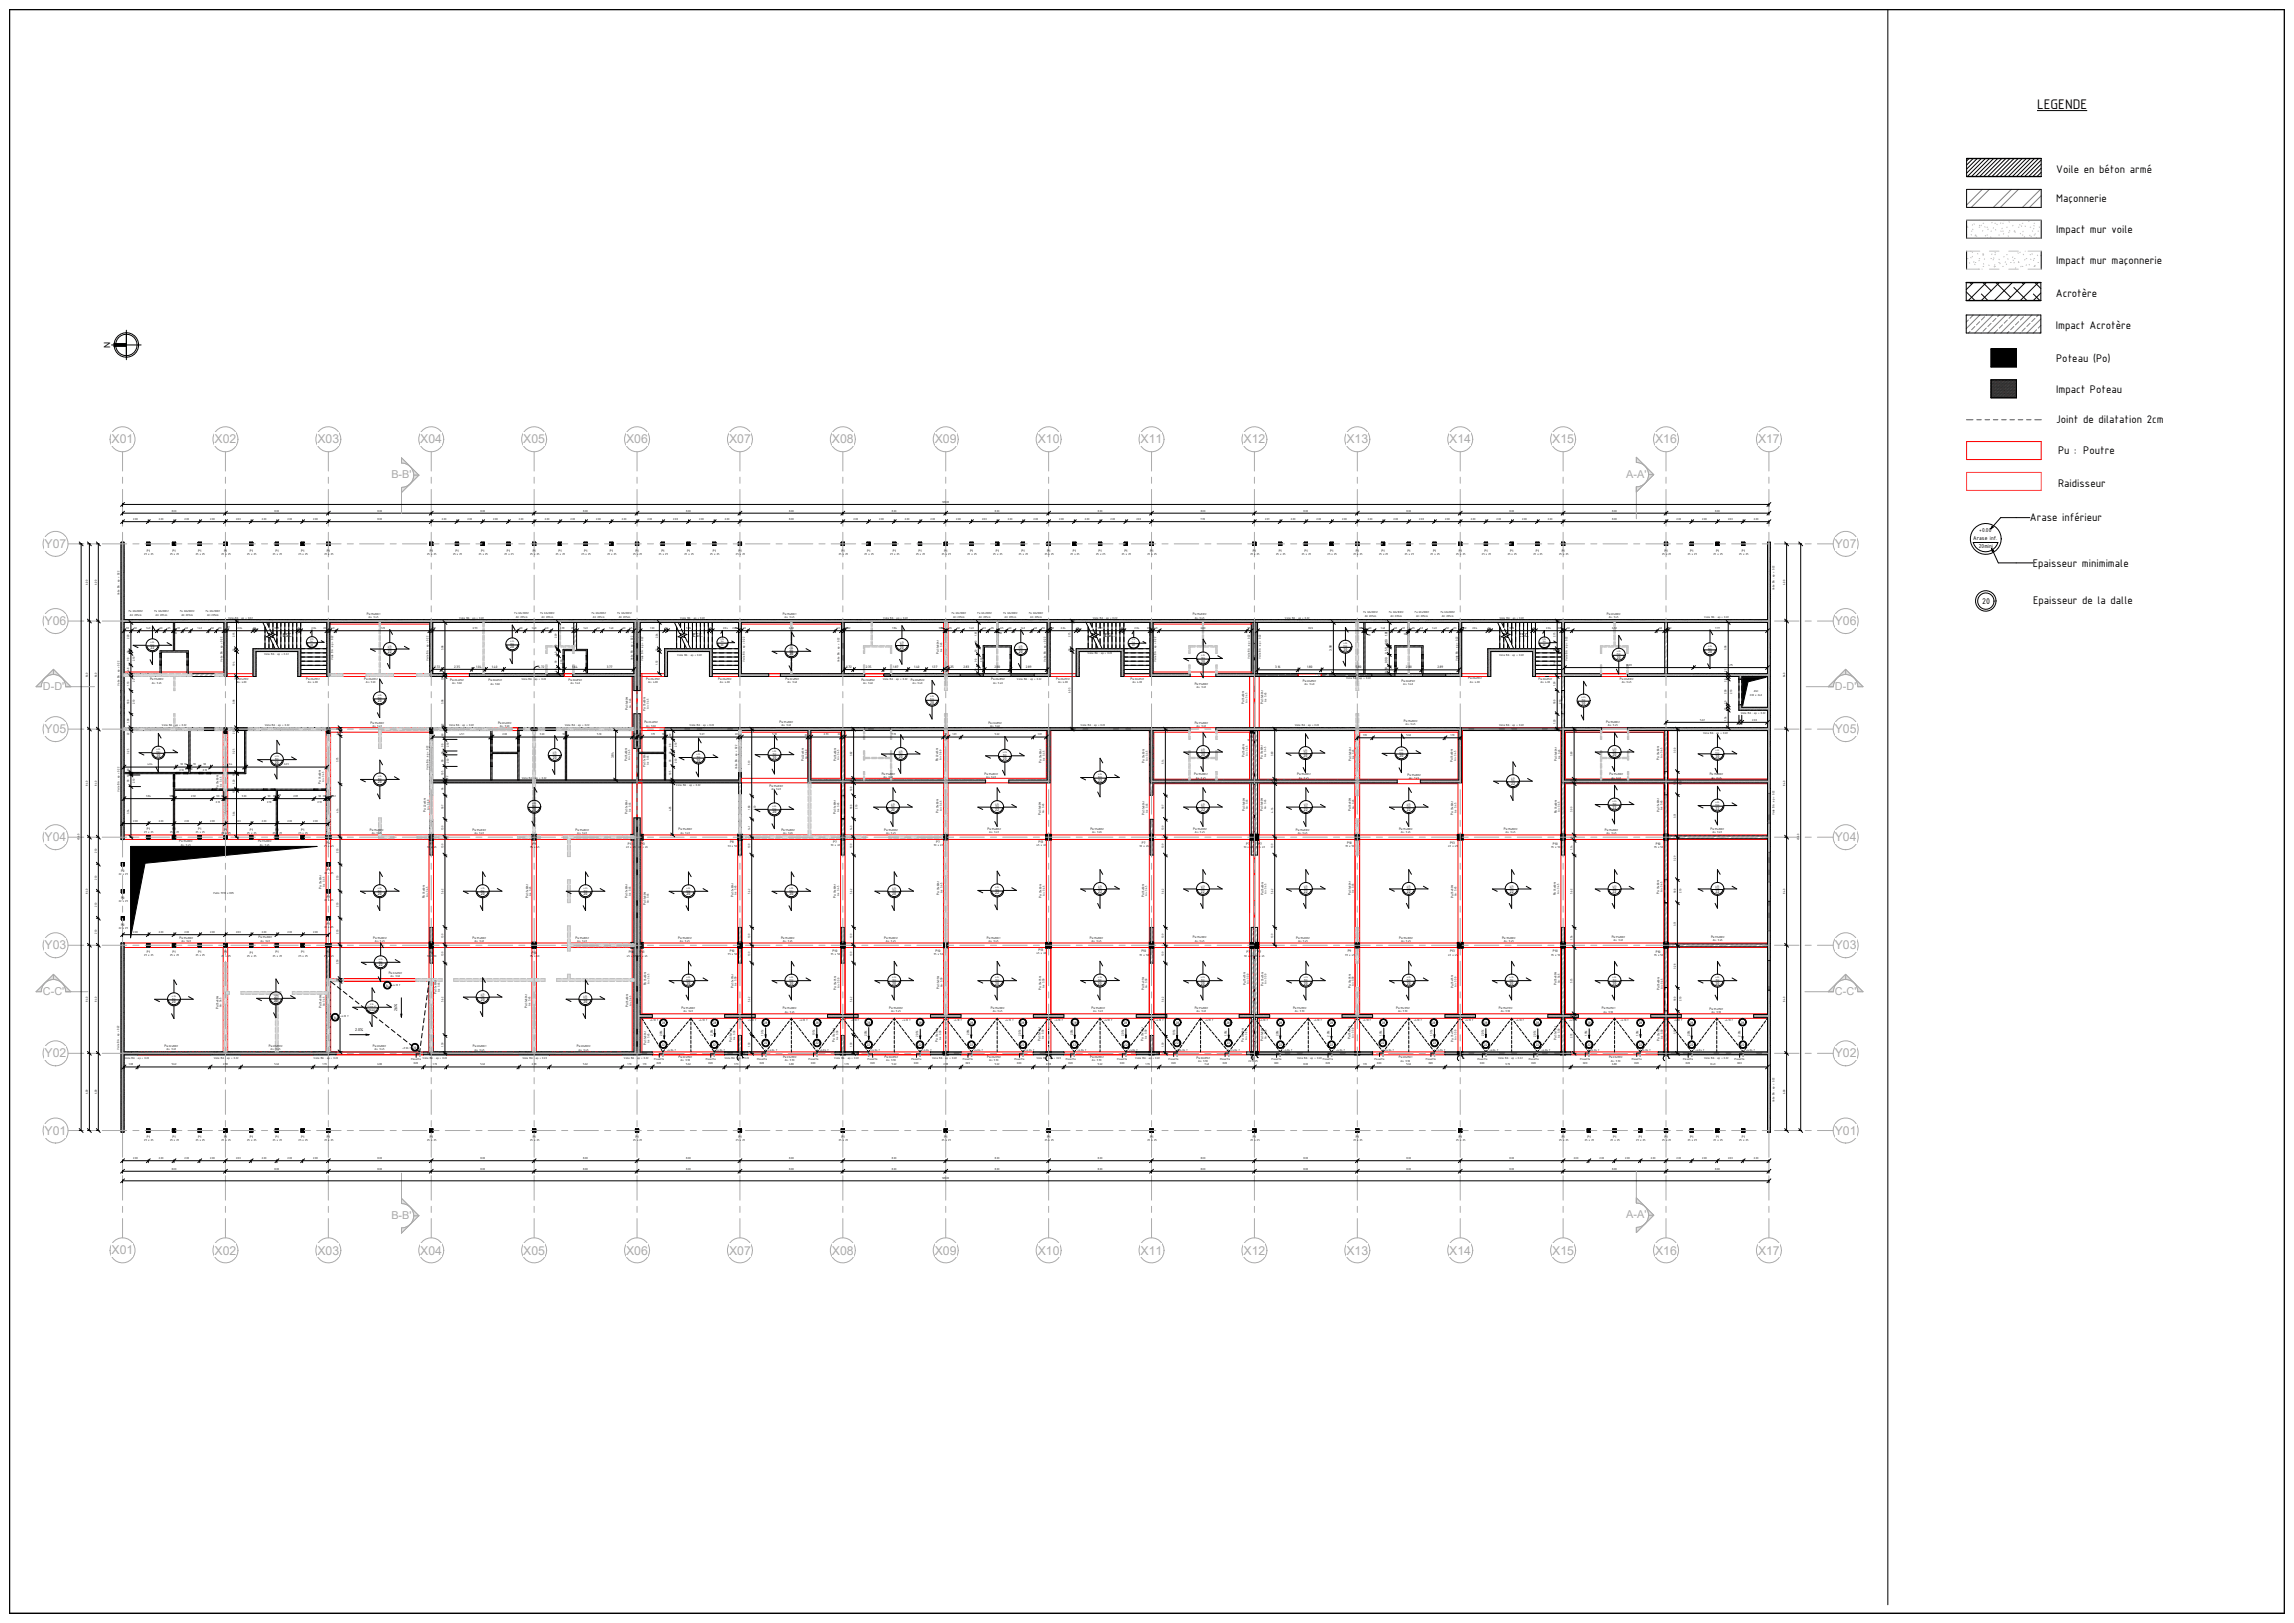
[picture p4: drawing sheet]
<svg xmlns="http://www.w3.org/2000/svg" width="1189mm" height="841mm" viewBox="0 0 1189 841" stroke-linecap="round" stroke-linejoin="round" font-family="sans-serif">
<defs><g id="words">
<text font-size="7.8" x="1056" y="56">LEGENDE</text>
<g font-size="6.3" fill="#aaa">
<text x="58" y="230">X01</text>
<text x="111" y="230">X02</text>
<text x="165" y="230">X03</text>
<text x="218" y="230">X04</text>
<text x="271" y="230">X05</text>
<text x="325" y="230">X06</text>
<text x="378" y="230">X07</text>
<text x="431" y="230">X08</text>
<text x="485" y="230">X09</text>
<text x="538" y="230">X10</text>
<text x="591" y="230">X11</text>
<text x="645" y="230">X12</text>
<text x="698" y="230">X13</text>
<text x="751" y="230">X14</text>
<text x="805" y="230">X15</text>
<text x="858" y="230">X16</text>
<text x="911" y="230">X17</text>
<text x="23" y="284">Y07</text>
<text x="951" y="284">Y07</text>
<text x="23" y="324">Y06</text>
<text x="951" y="324">Y06</text>
<text x="23" y="380">Y05</text>
<text x="951" y="380">Y05</text>
<text x="23" y="436">Y04</text>
<text x="951" y="436">Y04</text>
<text x="23" y="492">Y03</text>
<text x="951" y="492">Y03</text>
<text x="23" y="548">Y02</text>
<text x="951" y="548">Y02</text>
<text x="23" y="588">Y01</text>
<text x="951" y="588">Y01</text>
<text x="58" y="650">X01</text>
<text x="111" y="650">X02</text>
<text x="165" y="650">X03</text>
<text x="218" y="650">X04</text>
<text x="271" y="650">X05</text>
<text x="325" y="650">X06</text>
<text x="378" y="650">X07</text>
<text x="431" y="650">X08</text>
<text x="485" y="650">X09</text>
<text x="538" y="650">X10</text>
<text x="591" y="650">X11</text>
<text x="645" y="650">X12</text>
<text x="698" y="650">X13</text>
<text x="751" y="650">X14</text>
<text x="805" y="650">X15</text>
<text x="858" y="650">X16</text>
<text x="911" y="650">X17</text>
</g>
<g font-size="6.2">
<text x="1066" y="89">Voile en béton armé</text>
<text x="1066" y="105">Maçonnerie</text>
<text x="1066" y="121">Impact mur voile</text>
<text x="1066" y="137">Impact mur maçonnerie</text>
<text x="1066" y="154">Acrotère</text>
<text x="1066" y="171">Impact Acrotère</text>
<text x="1066" y="187">Poteau (Po)</text>
<text x="1066" y="203">Impact Poteau</text>
<text x="1066" y="219">Joint de dilatation 2cm</text>
<text x="1067" y="235">Pu : Poutre</text>
<text x="1067" y="253">Raidisseur</text>
<text x="1052" y="270">Arase inférieur</text>
<text x="1054" y="294">Epaisseur minimimale</text>
<text x="1054" y="313">Epaisseur de la dalle</text>
</g>
<g font-size="5.6" fill="#aaa">
<text x="203" y="248">B-B'</text>
<text x="843" y="248">A-A'</text>
<text x="22" y="357">D-D'</text>
<text x="951" y="357">D-D'</text>
<text x="22" y="515">C-C'</text>
<text x="951" y="515">C-C'</text>
<text x="203" y="632">B-B'</text>
<text x="843" y="631">A-A'</text>
</g>
<text font-size="4.6" x="1027" y="313">20</text>
<text font-size="4.4" x="57" y="180" transform="rotate(-90 57 180)">N</text>
<g font-size="3.2">
<text x="1026" y="276">+0.00</text>
<text x="1023" y="280">Arase inf.</text>
<text x="1026" y="284">20mini</text>
<text x="147" y="330">ESC.</text>
<text x="359" y="330">ESC.</text>
<text x="573" y="330">ESC.</text>
<text x="787" y="330">ESC.</text>
</g>
<g font-size="2.3">
<text x="264" y="336">20</text>
<text x="78" y="336">22</text>
<text x="201" y="338">22</text>
<text x="409" y="340">20</text>
<text x="466" y="336">20</text>
<text x="528" y="338">20</text>
<text x="696" y="337">20</text>
<text x="838" y="341">20</text>
<text x="885" y="339">20</text>
<text x="623" y="343">20</text>
<text x="196" y="364">20</text>
<text x="482" y="365">20</text>
<text x="820" y="365">20</text>
<text x="81" y="392">20</text>
<text x="143" y="396">20</text>
<text x="287" y="393">20</text>
<text x="361" y="395">20</text>
<text x="400" y="393">20</text>
<text x="466" y="393">20</text>
<text x="520" y="394">20</text>
<text x="623" y="392">20</text>
<text x="676" y="392">20</text>
<text x="725" y="392">20</text>
<text x="836" y="392">20</text>
<text x="889" y="393">20</text>
<text x="196" y="406">20</text>
<text x="569" y="405">22</text>
<text x="783" y="407">22</text>
<text x="836" y="419">22</text>
<text x="889" y="420">22</text>
<text x="276" y="420">20</text>
<text x="400" y="421">20</text>
<text x="462" y="420">20</text>
<text x="516" y="420">22</text>
<text x="622" y="420">22</text>
<text x="676" y="420">22</text>
<text x="729" y="420">22</text>
<text x="196" y="464">20</text>
<text x="249" y="464">20</text>
<text x="302" y="464">20</text>
<text x="356" y="464">20</text>
<text x="409" y="464">20</text>
<text x="462" y="464">20</text>
<text x="516" y="463">22</text>
<text x="569" y="463">22</text>
<text x="622" y="463">22</text>
<text x="676" y="463">22</text>
<text x="729" y="463">22</text>
<text x="782" y="463">22</text>
<text x="836" y="463">22</text>
<text x="889" y="463">22</text>
<text x="196" y="501">22</text>
<text x="356" y="510">20</text>
<text x="409" y="510">20</text>
<text x="462" y="510">20</text>
<text x="516" y="510">20</text>
<text x="569" y="510">20</text>
<text x="622" y="510">20</text>
<text x="676" y="510">20</text>
<text x="729" y="510">20</text>
<text x="782" y="510">20</text>
<text x="836" y="510">20</text>
<text x="889" y="510">20</text>
<text x="89" y="520">20</text>
<text x="142" y="519">20</text>
<text x="249" y="519">20</text>
<text x="302" y="520">20</text>
<text x="206" y="524" transform="rotate(-90 206 524)">2.6%</text>
<text x="184" y="534">2.0%</text>
</g>
<g font-size="1.9">
<text x="76" y="286">P1</text>
<text x="89" y="286">P1</text>
<text x="103" y="286">P1</text>
<text x="116" y="286">P1</text>
<text x="129" y="286">P1</text>
<text x="143" y="286">P1</text>
<text x="156" y="286">P1</text>
<text x="169" y="286">P1</text>
<text x="223" y="286">P1</text>
<text x="236" y="286">P1</text>
<text x="249" y="286">P1</text>
<text x="263" y="286">P1</text>
<text x="276" y="286">P1</text>
<text x="289" y="286">P1</text>
<text x="303" y="286">P1</text>
<text x="316" y="286">P1</text>
<text x="329" y="286">P1</text>
<text x="343" y="286">P1</text>
<text x="356" y="286">P1</text>
<text x="369" y="286">P1</text>
<text x="383" y="286">P1</text>
<text x="436" y="286">P1</text>
<text x="449" y="286">P1</text>
<text x="463" y="286">P1</text>
<text x="476" y="286">P1</text>
<text x="489" y="286">P1</text>
<text x="503" y="286">P1</text>
<text x="516" y="286">P1</text>
<text x="529" y="286">P1</text>
<text x="543" y="286">P1</text>
<text x="556" y="286">P1</text>
<text x="569" y="286">P1</text>
<text x="583" y="286">P1</text>
<text x="596" y="286">P1</text>
<text x="649" y="286">P1</text>
<text x="663" y="286">P1</text>
<text x="676" y="286">P1</text>
<text x="689" y="286">P1</text>
<text x="703" y="286">P1</text>
<text x="716" y="286">P1</text>
<text x="729" y="286">P1</text>
<text x="743" y="286">P1</text>
<text x="756" y="286">P1</text>
<text x="769" y="286">P1</text>
<text x="783" y="286">P1</text>
<text x="796" y="286">P1</text>
<text x="809" y="286">P1</text>
<text x="863" y="286">P1</text>
<text x="876" y="286">P1</text>
<text x="889" y="286">P1</text>
<text x="903" y="286">P1</text>
<text x="190" y="319">Pu</text>
<text x="406" y="319">Pu</text>
<text x="618" y="319">Pu</text>
<text x="833" y="319">Pu</text>
<text x="719" y="330" transform="rotate(-90 719 330)">1.81</text>
<text x="719" y="334" transform="rotate(-90 719 334)">0.10</text>
<text x="487" y="339" transform="rotate(-90 487 339)">Pu</text>
<text x="690" y="337" transform="rotate(-90 690 337)">3.98</text>
<text x="719" y="339" transform="rotate(-90 719 339)">0.59</text>
<text x="225" y="346">0.72</text>
<text x="235" y="346">2.35</text>
<text x="247" y="346">1.04</text>
<text x="255" y="346">1.40</text>
<text x="279" y="346">4.72</text>
<text x="297" y="346">1.64</text>
<text x="315" y="346">3.77</text>
<text x="439" y="346">0.72</text>
<text x="449" y="346">2.35</text>
<text x="463" y="346">1.87</text>
<text x="474" y="346">1.40</text>
<text x="483" y="346">1.37</text>
<text x="491" y="346">0.35</text>
<text x="499" y="346">2.83</text>
<text x="515" y="346">2.00</text>
<text x="532" y="346">2.89</text>
<text x="661" y="346">3.16</text>
<text x="678" y="346">1.80</text>
<text x="703" y="346">5.80</text>
<text x="719" y="344" transform="rotate(-90 719 344)">0.90</text>
<text x="729" y="346">2.00</text>
<text x="745" y="346">2.89</text>
<text x="78" y="353">Pu</text>
<text x="122" y="352">Pu</text>
<text x="159" y="352">Pu</text>
<text x="189" y="352">Pu</text>
<text x="233" y="353">Pu</text>
<text x="253" y="353">Pu</text>
<text x="295" y="353">Pu</text>
<text x="335" y="352">Pu</text>
<text x="372" y="352">Pu</text>
<text x="407" y="352">Pu</text>
<text x="446" y="353">Pu</text>
<text x="472" y="353">Pu</text>
<text x="514" y="353">Pu</text>
<text x="547" y="352">Pu</text>
<text x="586" y="352">Pu</text>
<text x="675" y="353">Pu</text>
<text x="719" y="349" transform="rotate(-90 719 349)">0.59</text>
<text x="726" y="353">Pu</text>
<text x="761" y="352">Pu</text>
<text x="797" y="352">Pu</text>
<text x="840" y="352">Pu</text>
<text x="619" y="355">Pu</text>
<text x="645" y="365" transform="rotate(-90 645 365)">Pu</text>
<text x="655" y="365" transform="rotate(-90 655 365)">Pu</text>
<text x="325" y="368" transform="rotate(-90 325 368)">Pu</text>
<text x="335" y="368" transform="rotate(-90 335 368)">Pu</text>
<text x="192" y="375">Pu</text>
<text x="258" y="375">Pu</text>
<text x="334" y="375">Pu</text>
<text x="404" y="374">Pu</text>
<text x="512" y="375">Pu</text>
<text x="619" y="375">Pu</text>
<text x="728" y="374">Pu</text>
<text x="832" y="375">Pu</text>
<text x="648" y="382">P6</text>
<text x="318" y="393" transform="rotate(-90 318 393)">3.84</text>
<text x="325" y="395" transform="rotate(-90 325 395)">Pu</text>
<text x="417" y="395" transform="rotate(-90 417 395)">Pu</text>
<text x="433" y="395" transform="rotate(-90 433 395)">Pu</text>
<text x="486" y="395" transform="rotate(-90 486 395)">Pu</text>
<text x="540" y="395" transform="rotate(-90 540 395)">Pu</text>
<text x="593" y="395" transform="rotate(-90 593 395)">Pu</text>
<text x="645" y="392" transform="rotate(-90 645 392)">Pu</text>
<text x="655" y="393" transform="rotate(-90 655 393)">Pu</text>
<text x="700" y="394" transform="rotate(-90 700 394)">Pu</text>
<text x="753" y="395" transform="rotate(-90 753 395)">Pu</text>
<text x="807" y="394" transform="rotate(-90 807 394)">Pu</text>
<text x="860" y="394" transform="rotate(-90 860 394)">Pu</text>
<text x="335" y="397" transform="rotate(-90 335 397)">Pu</text>
<text x="457" y="401">Pu</text>
<text x="510" y="401">Pu</text>
<text x="619" y="402">Pu</text>
<text x="672" y="402">Pu</text>
<text x="729" y="402">Pu</text>
<text x="834" y="402">Pu</text>
<text x="886" y="402">Pu</text>
<text x="166" y="406" transform="rotate(-90 166 406)">Pu</text>
<text x="399" y="408">Pu</text>
<text x="113" y="409" transform="rotate(-90 113 409)">Pu</text>
<text x="221" y="421" transform="rotate(-90 221 421)">Pu</text>
<text x="325" y="422" transform="rotate(-90 325 422)">Pu</text>
<text x="433" y="422" transform="rotate(-90 433 422)">Pu</text>
<text x="486" y="421" transform="rotate(-90 486 421)">Pu</text>
<text x="539" y="422" transform="rotate(-90 539 422)">Pu</text>
<text x="593" y="422" transform="rotate(-90 593 422)">Pu</text>
<text x="645" y="420" transform="rotate(-90 645 420)">Pu</text>
<text x="655" y="420" transform="rotate(-90 655 420)">Pu</text>
<text x="700" y="420" transform="rotate(-90 700 420)">Pu</text>
<text x="753" y="422" transform="rotate(-90 753 422)">Pu</text>
<text x="807" y="422" transform="rotate(-90 807 422)">Pu</text>
<text x="860" y="421" transform="rotate(-90 860 421)">Pu</text>
<text x="76" y="430">P1</text>
<text x="89" y="430">P1</text>
<text x="103" y="430">P1</text>
<text x="116" y="430">P1</text>
<text x="129" y="430">P1</text>
<text x="143" y="430">P1</text>
<text x="156" y="430">P1</text>
<text x="192" y="430">Pu</text>
<text x="245" y="430">Pu</text>
<text x="298" y="430">Pu</text>
<text x="352" y="430">Pu</text>
<text x="405" y="431">Pu</text>
<text x="458" y="431">Pu</text>
<text x="512" y="430">Pu</text>
<text x="565" y="430">Pu</text>
<text x="618" y="430">Pu</text>
<text x="672" y="431">Pu</text>
<text x="725" y="430">Pu</text>
<text x="779" y="430">Pu</text>
<text x="832" y="431">Pu</text>
<text x="887" y="430">Pu</text>
<text x="93" y="437">Pu</text>
<text x="134" y="437">Pu</text>
<text x="169" y="437">P4</text>
<text x="379" y="437">P8</text>
<text x="432" y="437">P7</text>
<text x="485" y="437">P7</text>
<text x="538" y="437">P13</text>
<text x="592" y="438">P7</text>
<text x="698" y="438">P10</text>
<text x="752" y="438">P13</text>
<text x="805" y="438">P10</text>
<text x="858" y="438">P10</text>
<text x="223" y="438">P7</text>
<text x="276" y="438">P9</text>
<text x="325" y="438">P13</text>
<text x="332" y="438">P13</text>
<text x="646" y="438">P7</text>
<text x="652" y="438">P7</text>
<text x="63" y="452">P0</text>
<text x="169" y="451">P1</text>
<text x="167" y="461" transform="rotate(-90 167 461)">Pu</text>
<text x="63" y="466">P0</text>
<text x="169" y="465">P1</text>
<text x="220" y="466" transform="rotate(-90 220 466)">Pu</text>
<text x="274" y="465" transform="rotate(-90 274 465)">Pu</text>
<text x="325" y="465" transform="rotate(-90 325 465)">Pu</text>
<text x="380" y="465" transform="rotate(-90 380 465)">Pu</text>
<text x="433" y="465" transform="rotate(-90 433 465)">Pu</text>
<text x="487" y="464" transform="rotate(-90 487 464)">Pu</text>
<text x="540" y="465" transform="rotate(-90 540 465)">Pu</text>
<text x="593" y="465" transform="rotate(-90 593 465)">Pu</text>
<text x="655" y="464" transform="rotate(-90 655 464)">Pu</text>
<text x="700" y="464" transform="rotate(-90 700 464)">Pu</text>
<text x="753" y="465" transform="rotate(-90 753 465)">Pu</text>
<text x="806" y="464" transform="rotate(-90 806 464)">Pu</text>
<text x="860" y="463" transform="rotate(-90 860 463)">Pu</text>
<text x="335" y="469" transform="rotate(-90 335 469)">Pu</text>
<text x="63" y="480">P0</text>
<text x="169" y="479">P1</text>
<text x="93" y="486">Pu</text>
<text x="134" y="486">Pu</text>
<text x="193" y="487">Pu</text>
<text x="245" y="487">Pu</text>
<text x="298" y="486">Pu</text>
<text x="352" y="487">Pu</text>
<text x="405" y="486">Pu</text>
<text x="458" y="486">Pu</text>
<text x="511" y="486">Pu</text>
<text x="565" y="486">Pu</text>
<text x="618" y="486">Pu</text>
<text x="672" y="486">Pu</text>
<text x="725" y="486">Pu</text>
<text x="779" y="487">Pu</text>
<text x="835" y="486">Pu</text>
<text x="887" y="486">Pu</text>
<text x="76" y="494">P1</text>
<text x="89" y="494">P1</text>
<text x="103" y="494">P1</text>
<text x="116" y="494">P1</text>
<text x="129" y="494">P1</text>
<text x="143" y="494">P1</text>
<text x="156" y="494">P1</text>
<text x="169" y="494">P4</text>
<text x="223" y="494">P8</text>
<text x="276" y="494">P10</text>
<text x="326" y="494">P13</text>
<text x="332" y="494">P13</text>
<text x="378" y="493">P10</text>
<text x="432" y="493">P10</text>
<text x="485" y="493">P10</text>
<text x="538" y="493">P13</text>
<text x="592" y="494">P10</text>
<text x="646" y="494">P7</text>
<text x="652" y="494">P7</text>
<text x="699" y="494">P9</text>
<text x="752" y="494">P13</text>
<text x="805" y="494">P10</text>
<text x="858" y="494">P10</text>
<text x="201" y="505">Pu</text>
<text x="200" y="511">34</text>
<text x="226" y="515" transform="rotate(-90 226 515)">Pu</text>
<text x="335" y="511" transform="rotate(-90 335 511)">Pu</text>
<text x="380" y="512" transform="rotate(-90 380 512)">Pu</text>
<text x="433" y="513" transform="rotate(-90 433 513)">Pu</text>
<text x="487" y="513" transform="rotate(-90 487 513)">Pu</text>
<text x="540" y="513" transform="rotate(-90 540 513)">Pu</text>
<text x="593" y="513" transform="rotate(-90 593 513)">Pu</text>
<text x="646" y="511" transform="rotate(-90 646 511)">Pu</text>
<text x="655" y="511" transform="rotate(-90 655 511)">Pu</text>
<text x="700" y="512" transform="rotate(-90 700 512)">Pu</text>
<text x="753" y="512" transform="rotate(-90 753 512)">Pu</text>
<text x="807" y="511" transform="rotate(-90 807 511)">Pu</text>
<text x="860" y="513" transform="rotate(-90 860 513)">Pu</text>
<text x="326" y="522" transform="rotate(-90 326 522)">Pu</text>
<text x="113" y="523" transform="rotate(-90 113 523)">Pu</text>
<text x="167" y="522" transform="rotate(-90 167 522)">Pu</text>
<text x="173" y="528">34</text>
<text x="273" y="522" transform="rotate(-90 273 522)">Pu</text>
<text x="353" y="523">Pu</text>
<text x="406" y="523">Pu</text>
<text x="461" y="523">Pu</text>
<text x="514" y="523">Pu</text>
<text x="566" y="523">Pu</text>
<text x="619" y="523">Pu</text>
<text x="670" y="523">Pu</text>
<text x="724" y="523">Pu</text>
<text x="777" y="523">Pu</text>
<text x="830" y="523">Pu</text>
<text x="886" y="523">Pu</text>
<text x="343" y="531">28</text>
<text x="370" y="531">28</text>
<text x="396" y="531">28</text>
<text x="423" y="531">28</text>
<text x="449" y="530">28</text>
<text x="476" y="530">28</text>
<text x="503" y="530">28</text>
<text x="529" y="531">28</text>
<text x="556" y="530">28</text>
<text x="583" y="531">28</text>
<text x="609" y="530">28</text>
<text x="636" y="531">28</text>
<text x="663" y="531">28</text>
<text x="689" y="531">28</text>
<text x="716" y="531">28</text>
<text x="742" y="531">28</text>
<text x="769" y="530">28</text>
<text x="796" y="530">28</text>
<text x="823" y="530">28</text>
<text x="849" y="531">28</text>
<text x="876" y="530">28</text>
<text x="902" y="530">28</text>
<text x="379" y="540" transform="rotate(-90 379 540)">Pu</text>
<text x="433" y="540" transform="rotate(-90 433 540)">Pu</text>
<text x="486" y="540" transform="rotate(-90 486 540)">Pu</text>
<text x="539" y="539" transform="rotate(-90 539 539)">Pu</text>
<text x="593" y="539" transform="rotate(-90 593 539)">Pu</text>
<text x="645" y="540" transform="rotate(-90 645 540)">Pu</text>
<text x="655" y="539" transform="rotate(-90 655 539)">Pu</text>
<text x="700" y="539" transform="rotate(-90 700 539)">Pu</text>
<text x="753" y="540" transform="rotate(-90 753 540)">Pu</text>
<text x="807" y="539" transform="rotate(-90 807 539)">Pu</text>
<text x="860" y="539" transform="rotate(-90 860 539)">Pu</text>
<text x="85" y="543">Pu</text>
<text x="139" y="543">Pu</text>
<text x="193" y="543">Pu</text>
<text x="214" y="543">20</text>
<text x="245" y="543">Pu</text>
<text x="299" y="543">Pu</text>
<text x="335" y="541" transform="rotate(-90 335 541)">Pu</text>
<text x="343" y="542">22</text>
<text x="369" y="542">22</text>
<text x="396" y="541">22</text>
<text x="423" y="541">22</text>
<text x="449" y="542">22</text>
<text x="476" y="542">22</text>
<text x="503" y="542">22</text>
<text x="529" y="542">22</text>
<text x="556" y="542">22</text>
<text x="583" y="542">22</text>
<text x="609" y="541">22</text>
<text x="636" y="541">22</text>
<text x="663" y="542">22</text>
<text x="689" y="542">22</text>
<text x="716" y="541">22</text>
<text x="743" y="541">22</text>
<text x="769" y="542">22</text>
<text x="796" y="542">22</text>
<text x="823" y="542">22</text>
<text x="849" y="542">22</text>
<text x="876" y="542">22</text>
<text x="903" y="542">22</text>
<text x="352" y="548">Pu</text>
<text x="406" y="548">Pu</text>
<text x="458" y="548">Pu</text>
<text x="512" y="548">Pu</text>
<text x="565" y="548">Pu</text>
<text x="620" y="549">Pu</text>
<text x="648" y="549">P0</text>
<text x="725" y="548">Pu</text>
<text x="834" y="548">Pu</text>
<text x="76" y="590">P1</text>
<text x="89" y="590">P1</text>
<text x="103" y="590">P1</text>
<text x="116" y="590">P1</text>
<text x="129" y="590">P1</text>
<text x="143" y="590">P1</text>
<text x="156" y="590">P1</text>
<text x="169" y="590">P1</text>
<text x="223" y="590">P1</text>
<text x="276" y="590">P1</text>
<text x="329" y="590">P1</text>
<text x="383" y="590">P1</text>
<text x="436" y="590">P1</text>
<text x="489" y="590">P1</text>
<text x="543" y="590">P1</text>
<text x="596" y="590">P1</text>
<text x="649" y="590">P1</text>
<text x="703" y="590">P1</text>
<text x="756" y="590">P1</text>
<text x="809" y="590">P1</text>
<text x="823" y="590">P1</text>
<text x="836" y="590">P1</text>
<text x="849" y="590">P1</text>
<text x="863" y="590">P1</text>
<text x="876" y="590">P1</text>
<text x="889" y="590">P1</text>
<text x="903" y="590">P1</text>
</g>
<g font-size="1.8">
<text x="343" y="537" transform="rotate(-90 343 537)">2.0%</text>
<text x="369" y="537" transform="rotate(-90 369 537)">2.0%</text>
<text x="396" y="537" transform="rotate(-90 396 537)">1.9%</text>
<text x="422" y="537" transform="rotate(-90 422 537)">1.9%</text>
<text x="449" y="537" transform="rotate(-90 449 537)">2.0%</text>
<text x="476" y="537" transform="rotate(-90 476 537)">2.0%</text>
<text x="502" y="537" transform="rotate(-90 502 537)">2.0%</text>
<text x="529" y="537" transform="rotate(-90 529 537)">2.0%</text>
<text x="556" y="537" transform="rotate(-90 556 537)">2.0%</text>
<text x="583" y="537" transform="rotate(-90 583 537)">2.0%</text>
<text x="609" y="537" transform="rotate(-90 609 537)">1.9%</text>
<text x="636" y="537" transform="rotate(-90 636 537)">1.9%</text>
<text x="663" y="537" transform="rotate(-90 663 537)">2.0%</text>
<text x="689" y="537" transform="rotate(-90 689 537)">2.0%</text>
<text x="716" y="537" transform="rotate(-90 716 537)">1.9%</text>
<text x="742" y="537" transform="rotate(-90 742 537)">1.9%</text>
<text x="769" y="537" transform="rotate(-90 769 537)">2.0%</text>
<text x="796" y="537" transform="rotate(-90 796 537)">2.0%</text>
<text x="823" y="537" transform="rotate(-90 823 537)">1.9%</text>
<text x="849" y="537" transform="rotate(-90 849 537)">1.9%</text>
<text x="876" y="537" transform="rotate(-90 876 537)">2.0%</text>
<text x="902" y="537" transform="rotate(-90 902 537)">2.0%</text>
</g>
<g font-size="1.6">
<text x="488" y="261">128.00</text>
<text x="69" y="269">2.00</text>
<text x="82" y="269">2.00</text>
<text x="89" y="265">8.00</text>
<text x="96" y="269">2.00</text>
<text x="109" y="269">2.00</text>
<text x="122" y="269">2.00</text>
<text x="136" y="269">2.00</text>
<text x="142" y="265">8.00</text>
<text x="149" y="269">2.00</text>
<text x="162" y="269">2.00</text>
<text x="196" y="269">8.00</text>
<text x="196" y="265">8.00</text>
<text x="229" y="269">2.00</text>
<text x="242" y="269">2.00</text>
<text x="249" y="265">8.00</text>
<text x="256" y="269">2.00</text>
<text x="269" y="269">2.00</text>
<text x="282" y="269">2.00</text>
<text x="296" y="269">2.00</text>
<text x="302" y="265">8.00</text>
<text x="309" y="269">2.00</text>
<text x="322" y="269">2.00</text>
<text x="336" y="269">2.00</text>
<text x="349" y="269">2.00</text>
<text x="356" y="265">8.00</text>
<text x="362" y="269">2.00</text>
<text x="376" y="269">2.00</text>
<text x="409" y="269">8.00</text>
<text x="409" y="265">8.00</text>
<text x="442" y="269">2.00</text>
<text x="456" y="269">2.00</text>
<text x="462" y="265">8.00</text>
<text x="469" y="269">2.00</text>
<text x="482" y="269">2.00</text>
<text x="496" y="269">2.00</text>
<text x="509" y="269">2.00</text>
<text x="516" y="265">8.00</text>
<text x="522" y="269">2.00</text>
<text x="536" y="269">2.00</text>
<text x="549" y="269">2.00</text>
<text x="562" y="269">2.00</text>
<text x="569" y="265">8.00</text>
<text x="576" y="269">2.00</text>
<text x="589" y="269">2.00</text>
<text x="622" y="269">7.99</text>
<text x="622" y="265">8.00</text>
<text x="656" y="269">2.01</text>
<text x="669" y="269">2.00</text>
<text x="676" y="265">8.00</text>
<text x="682" y="269">2.00</text>
<text x="696" y="269">2.00</text>
<text x="709" y="269">2.00</text>
<text x="722" y="269">2.00</text>
<text x="729" y="265">8.00</text>
<text x="736" y="269">2.00</text>
<text x="749" y="269">2.00</text>
<text x="762" y="269">2.00</text>
<text x="776" y="269">2.00</text>
<text x="782" y="265">8.00</text>
<text x="789" y="269">2.00</text>
<text x="802" y="269">2.00</text>
<text x="836" y="265">8.00</text>
<text x="836" y="269">8.00</text>
<text x="869" y="269">2.00</text>
<text x="882" y="269">2.00</text>
<text x="889" y="265">8.00</text>
<text x="896" y="269">2.00</text>
<text x="909" y="269">2.00</text>
<text x="75" y="287">25 x 25</text>
<text x="88" y="287">25 x 25</text>
<text x="101" y="287">25 x 25</text>
<text x="115" y="287">25 x 25</text>
<text x="128" y="287">25 x 25</text>
<text x="141" y="287">25 x 25</text>
<text x="155" y="287">25 x 25</text>
<text x="168" y="287">25 x 25</text>
<text x="221" y="287">25 x 25</text>
<text x="235" y="287">25 x 25</text>
<text x="248" y="287">25 x 25</text>
<text x="261" y="287">25 x 25</text>
<text x="275" y="287">25 x 25</text>
<text x="288" y="287">25 x 25</text>
<text x="301" y="287">25 x 25</text>
<text x="315" y="287">25 x 25</text>
<text x="328" y="287">25 x 25</text>
<text x="341" y="287">25 x 25</text>
<text x="355" y="287">25 x 25</text>
<text x="368" y="287">25 x 25</text>
<text x="381" y="287">25 x 25</text>
<text x="435" y="287">25 x 25</text>
<text x="448" y="287">25 x 25</text>
<text x="461" y="287">25 x 25</text>
<text x="475" y="287">25 x 25</text>
<text x="488" y="287">25 x 25</text>
<text x="501" y="287">25 x 25</text>
<text x="515" y="287">25 x 25</text>
<text x="528" y="287">25 x 25</text>
<text x="541" y="287">25 x 25</text>
<text x="555" y="287">25 x 25</text>
<text x="568" y="287">25 x 25</text>
<text x="581" y="287">25 x 25</text>
<text x="595" y="287">25 x 25</text>
<text x="648" y="287">25 x 25</text>
<text x="661" y="287">25 x 25</text>
<text x="675" y="287">25 x 25</text>
<text x="688" y="287">25 x 25</text>
<text x="701" y="287">25 x 25</text>
<text x="715" y="287">25 x 25</text>
<text x="728" y="287">25 x 25</text>
<text x="741" y="287">25 x 25</text>
<text x="755" y="287">25 x 25</text>
<text x="768" y="287">25 x 25</text>
<text x="781" y="287">25 x 25</text>
<text x="795" y="287">25 x 25</text>
<text x="808" y="287">25 x 25</text>
<text x="861" y="287">25 x 25</text>
<text x="875" y="287">25 x 25</text>
<text x="888" y="287">25 x 25</text>
<text x="901" y="287">25 x 25</text>
<text x="46" y="303" transform="rotate(-90 46 303)">6.00</text>
<text x="50" y="303" transform="rotate(-90 50 303)">6.00</text>
<text x="920" y="306" transform="rotate(-90 920 306)">Voile BA : ep = 0.22</text>
<text x="925" y="303" transform="rotate(-90 925 303)">6.00</text>
<text x="62" y="309" transform="rotate(-90 62 309)">Voile BA : ep = 0.22</text>
<text x="67" y="317">Fe 60x100ht</text>
<text x="80" y="317">Fe 60x100ht</text>
<text x="93" y="317">Fe 60x100ht</text>
<text x="107" y="317">Fe 60x100ht</text>
<text x="267" y="318">Fe 60x100ht</text>
<text x="280" y="318">Fe 60x100ht</text>
<text x="307" y="318">Fe 60x100ht</text>
<text x="320" y="318">Fe 60x100ht</text>
<text x="493" y="318">Fe 60x100ht</text>
<text x="507" y="318">Fe 60x100ht</text>
<text x="520" y="318">Fe 60x100ht</text>
<text x="533" y="318">Fe 60x100ht</text>
<text x="707" y="317">Fe 60x100ht</text>
<text x="720" y="317">Fe 60x100ht</text>
<text x="733" y="317">Fe 60x100ht</text>
<text x="747" y="317">Fe 60x100ht</text>
<text x="67" y="319">All 205cm</text>
<text x="81" y="319">All 205cm</text>
<text x="94" y="319">All 205cm</text>
<text x="107" y="319">All 205cm</text>
<text x="118" y="321">Voile BA : ep = 0.22</text>
<text x="191" y="320">Ai= 3.45</text>
<text x="192" y="319">35x80ht</text>
<text x="238" y="321">Voile BA : ep = 0.22</text>
<text x="267" y="320">All 205cm</text>
<text x="281" y="320">All 205cm</text>
<text x="307" y="320">All 205cm</text>
<text x="321" y="320">All 205cm</text>
<text x="353" y="321">Voile BA : ep = 0.22</text>
<text x="407" y="320">Ai= 3.45</text>
<text x="408" y="319">35x80ht</text>
<text x="458" y="321">Voile BA : ep = 0.22</text>
<text x="494" y="320">All 205cm</text>
<text x="507" y="320">All 205cm</text>
<text x="521" y="320">All 205cm</text>
<text x="534" y="320">All 205cm</text>
<text x="566" y="321">Voile BA : ep = 0.22</text>
<text x="619" y="321">Ai= 3.45</text>
<text x="621" y="319">35x80ht</text>
<text x="666" y="321">Voile BA : ep = 0.22</text>
<text x="707" y="320">All 205cm</text>
<text x="721" y="320">All 205cm</text>
<text x="734" y="320">All 205cm</text>
<text x="747" y="320">All 205cm</text>
<text x="777" y="321">Voile BA : ep = 0.22</text>
<text x="834" y="320">Ai= 3.45</text>
<text x="835" y="319">22x80ht</text>
<text x="883" y="320">Voile BA : ep = 0.22</text>
<text x="66" y="326">59</text>
<text x="69" y="326">60</text>
<text x="76" y="326">1.40</text>
<text x="83" y="326">60</text>
<text x="87" y="326">65</text>
<text x="90" y="329">10</text>
<text x="92" y="326">65</text>
<text x="96" y="326">60</text>
<text x="102" y="326">1.40</text>
<text x="109" y="326">60</text>
<text x="113" y="326">59</text>
<text x="118" y="325">22</text>
<text x="123" y="326">2.04</text>
<text x="131" y="326">22</text>
<text x="142" y="326">3.27</text>
<text x="154" y="326">22</text>
<text x="161" y="326">2.04</text>
<text x="168" y="326">22</text>
<text x="172" y="326">49</text>
<text x="197" y="326">7.29</text>
<text x="225" y="326">22</text>
<text x="245" y="326">6.59</text>
<text x="269" y="326">60</text>
<text x="276" y="326">1.40</text>
<text x="283" y="326">60</text>
<text x="290" y="326">1.78</text>
<text x="296" y="326">22</text>
<text x="302" y="326">1.40</text>
<text x="309" y="326">60</text>
<text x="316" y="326">1.40</text>
<text x="323" y="326">60</text>
<text x="326" y="326">45</text>
<text x="337" y="326">1.90</text>
<text x="345" y="326">22</text>
<text x="356" y="326">3.26</text>
<text x="368" y="326">22</text>
<text x="375" y="326">2.04</text>
<text x="380" y="326">22</text>
<text x="385" y="326">49</text>
<text x="409" y="326">6.80</text>
<text x="434" y="326">49</text>
<text x="439" y="326">22</text>
<text x="462" y="326">7.84</text>
<text x="487" y="326">10</text>
<text x="492" y="326">65</text>
<text x="496" y="326">60</text>
<text x="502" y="326">1.40</text>
<text x="506" y="330" transform="rotate(-90 506 330)">1.81</text>
<text x="509" y="326">60</text>
<text x="514" y="326">65</text>
<text x="518" y="329">10</text>
<text x="519" y="326">65</text>
<text x="523" y="326">60</text>
<text x="529" y="326">1.40</text>
<text x="536" y="326">60</text>
<text x="540" y="326">59</text>
<text x="545" y="326">22</text>
<text x="550" y="326">2.04</text>
<text x="558" y="326">22</text>
<text x="569" y="326">3.27</text>
<text x="581" y="326">22</text>
<text x="588" y="326">2.04</text>
<text x="595" y="326">22</text>
<text x="598" y="326">49</text>
<text x="622" y="326">6.80</text>
<text x="647" y="326">35</text>
<text x="678" y="326">8.26</text>
<text x="704" y="326">10</text>
<text x="709" y="330">10</text>
<text x="709" y="326">60</text>
<text x="716" y="326">1.40</text>
<text x="723" y="326">60</text>
<text x="727" y="326">65</text>
<text x="728" y="329">10</text>
<text x="732" y="326">65</text>
<text x="736" y="326">60</text>
<text x="742" y="326">1.40</text>
<text x="749" y="326">60</text>
<text x="753" y="326">59</text>
<text x="759" y="326">22</text>
<text x="763" y="326">2.04</text>
<text x="771" y="326">22</text>
<text x="782" y="326">3.26</text>
<text x="794" y="326">22</text>
<text x="801" y="326">2.04</text>
<text x="807" y="326">22</text>
<text x="812" y="326">60</text>
<text x="836" y="326">6.59</text>
<text x="860" y="326">60</text>
<text x="865" y="326">22</text>
<text x="889" y="326">7.77</text>
<text x="67" y="331" transform="rotate(-90 67 331)">2.20</text>
<text x="78" y="335">fini</text>
<text x="122" y="330" transform="rotate(-90 122 330)">2.15</text>
<text x="161" y="335">20</text>
<text x="265" y="334">fini</text>
<text x="289" y="335" transform="rotate(-90 289 335)">10</text>
<text x="289" y="331" transform="rotate(-90 289 331)">2.09</text>
<text x="341" y="331" transform="rotate(-90 341 331)">2.04</text>
<text x="374" y="335">20</text>
<text x="467" y="334">fini</text>
<text x="506" y="333" transform="rotate(-90 506 333)">10</text>
<text x="555" y="330" transform="rotate(-90 555 330)">2.15</text>
<text x="587" y="335">20</text>
<text x="696" y="335">fini</text>
<text x="800" y="335">20</text>
<text x="806" y="330" transform="rotate(-90 806 330)">2.15</text>
<text x="67" y="339" transform="rotate(-90 67 339)">20</text>
<text x="122" y="338" transform="rotate(-90 122 338)">22</text>
<text x="137" y="340">Voile BA : ep = 0.22</text>
<text x="201" y="336">fini</text>
<text x="230" y="337" transform="rotate(-90 230 337)">3.98</text>
<text x="289" y="339" transform="rotate(-90 289 339)">40</text>
<text x="341" y="338" transform="rotate(-90 341 338)">22</text>
<text x="351" y="340">Voile BA : ep = 0.22</text>
<text x="409" y="338">fini</text>
<text x="487" y="337" transform="rotate(-90 487 337)">35x80ht</text>
<text x="488" y="338" transform="rotate(-90 488 338)">Ai= 3.45</text>
<text x="506" y="338" transform="rotate(-90 506 338)">59</text>
<text x="528" y="336">fini</text>
<text x="555" y="338" transform="rotate(-90 555 338)">22</text>
<text x="564" y="339">Voile BA : ep = 0.22</text>
<text x="623" y="341">fini</text>
<text x="648" y="341" transform="rotate(-90 648 341)">Voile BA : ep = 0.22</text>
<text x="654" y="341" transform="rotate(-90 654 341)">Voile BA : ep = 0.22</text>
<text x="777" y="340">Voile BA : ep = 0.22</text>
<text x="806" y="338" transform="rotate(-90 806 338)">22</text>
<text x="838" y="339">fini</text>
<text x="885" y="337">fini</text>
<text x="895" y="337" transform="rotate(-90 895 337)">3.98</text>
<text x="67" y="348" transform="rotate(-90 67 348)">68</text>
<text x="67" y="342" transform="rotate(-90 67 342)">90</text>
<text x="70" y="343" transform="rotate(-90 70 343)">2.10</text>
<text x="115" y="343" transform="rotate(-90 115 343)">Voile BA : ep = 0.22</text>
<text x="122" y="345" transform="rotate(-90 122 345)">1.94</text>
<text x="173" y="342" transform="rotate(-90 173 342)">Voile BA : ep = 0.22</text>
<text x="222" y="342" transform="rotate(-90 222 342)">Voile BA : ep = 0.22</text>
<text x="289" y="344" transform="rotate(-90 289 344)">90</text>
<text x="292" y="344" transform="rotate(-90 292 344)">2.10</text>
<text x="328" y="342" transform="rotate(-90 328 342)">Voile BA : ep = 0.22</text>
<text x="333" y="343" transform="rotate(-90 333 343)">Voile BA : ep = 0.22</text>
<text x="341" y="344" transform="rotate(-90 341 344)">1.72</text>
<text x="386" y="343" transform="rotate(-90 386 343)">Voile BA : ep = 0.22</text>
<text x="435" y="343" transform="rotate(-90 435 343)">Voile BA : ep = 0.22</text>
<text x="506" y="348" transform="rotate(-90 506 348)">59</text>
<text x="506" y="343" transform="rotate(-90 506 343)">90</text>
<text x="509" y="343" transform="rotate(-90 509 343)">2.10</text>
<text x="542" y="343" transform="rotate(-90 542 343)">Voile BA : ep = 0.22</text>
<text x="599" y="343" transform="rotate(-90 599 343)">Voile BA : ep = 0.22</text>
<text x="756" y="343" transform="rotate(-90 756 343)">Voile BA : ep = 0.22</text>
<text x="806" y="345" transform="rotate(-90 806 345)">1.94</text>
<text x="813" y="342" transform="rotate(-90 813 342)">Voile BA : ep = 0.22</text>
<text x="843" y="345">10.03</text>
<text x="895" y="348" transform="rotate(-90 895 348)">22</text>
<text x="896" y="345">5.75</text>
<text x="46" y="351" transform="rotate(-90 46 351)">8.40</text>
<text x="50" y="351" transform="rotate(-90 50 351)">8.40</text>
<text x="70" y="353" transform="rotate(-90 70 353)">22</text>
<text x="80" y="353">35x80ht</text>
<text x="123" y="354">Ai= 4.00</text>
<text x="124" y="352">22x25ht</text>
<text x="160" y="354">Ai= 4.00</text>
<text x="161" y="352">22x25ht</text>
<text x="191" y="352">22x65ht</text>
<text x="230" y="353" transform="rotate(-90 230 353)">22</text>
<text x="236" y="353">22x65ht</text>
<text x="255" y="353">22x65ht</text>
<text x="270" y="352">Voile BA : ep = 0.22</text>
<text x="289" y="348" transform="rotate(-90 289 348)">49</text>
<text x="297" y="353">22x85ht</text>
<text x="336" y="354">Ai= 4.00</text>
<text x="337" y="352">22x25ht</text>
<text x="373" y="354">Ai= 4.00</text>
<text x="374" y="352">22x25ht</text>
<text x="408" y="354">Ai= 3.40</text>
<text x="409" y="352">22x85ht</text>
<text x="449" y="353">22x85ht</text>
<text x="458" y="352">Voile BA : ep = 0.22</text>
<text x="474" y="353">22x85ht</text>
<text x="516" y="353">22x85ht</text>
<text x="527" y="352">Voile BA : ep = 0.22</text>
<text x="550" y="352">22x25ht</text>
<text x="588" y="352">22x25ht</text>
<text x="677" y="353">22x85ht</text>
<text x="698" y="352">Voile BA : ep = 0.22</text>
<text x="729" y="353">22x85ht</text>
<text x="762" y="354">Ai= 4.00</text>
<text x="763" y="352">22x25ht</text>
<text x="800" y="352">22x25ht</text>
<text x="841" y="354">Ai= 3.45</text>
<text x="842" y="352">22x80ht</text>
<text x="895" y="353" transform="rotate(-90 895 353)">20</text>
<text x="925" y="351" transform="rotate(-90 925 351)">8.40</text>
<text x="62" y="355" transform="rotate(-90 62 355)">Voile BA : ep = 0.22</text>
<text x="67" y="355" transform="rotate(-90 67 355)">1.10</text>
<text x="79" y="354">Ai= 3.45</text>
<text x="190" y="354">Ai= 3.60</text>
<text x="234" y="354">Ai= 3.60</text>
<text x="254" y="355">Ai= 3.60</text>
<text x="296" y="355">Ai= 3.40</text>
<text x="447" y="354">Ai= 3.40</text>
<text x="473" y="355">Ai= 3.40</text>
<text x="515" y="354">Ai= 3.40</text>
<text x="548" y="354">Ai= 4.00</text>
<text x="555" y="359" transform="rotate(-90 555 359)">6.03</text>
<text x="587" y="354">Ai= 4.00</text>
<text x="620" y="357">Ai= 3.45</text>
<text x="621" y="355">35x80ht</text>
<text x="676" y="355">Ai= 3.40</text>
<text x="727" y="355">Ai= 3.40</text>
<text x="798" y="354">Ai= 4.00</text>
<text x="806" y="355" transform="rotate(-90 806 355)">1.09</text>
<text x="895" y="360" transform="rotate(-90 895 360)">2.00</text>
<text x="898" y="360" transform="rotate(-90 898 360)">2.10</text>
<text x="909" y="359">ASC</text>
<text x="67" y="365" transform="rotate(-90 67 365)">1.80</text>
<text x="70" y="365" transform="rotate(-90 70 365)">2.10</text>
<text x="122" y="365" transform="rotate(-90 122 365)">3.98</text>
<text x="196" y="362">fini</text>
<text x="230" y="365" transform="rotate(-90 230 365)">3.98</text>
<text x="325" y="366" transform="rotate(-90 325 366)">35x80ht</text>
<text x="335" y="366" transform="rotate(-90 335 366)">35x80ht</text>
<text x="482" y="363">fini</text>
<text x="645" y="363" transform="rotate(-90 645 363)">35x80ht</text>
<text x="647" y="364" transform="rotate(-90 647 364)">Ai= 3.45</text>
<text x="655" y="363" transform="rotate(-90 655 363)">35x80ht</text>
<text x="656" y="364" transform="rotate(-90 656 364)">Ai= 3.45</text>
<text x="806" y="365" transform="rotate(-90 806 365)">1.80</text>
<text x="809" y="365" transform="rotate(-90 809 365)">2.10</text>
<text x="820" y="363">fini</text>
<text x="895" y="365" transform="rotate(-90 895 365)">20</text>
<text x="907" y="361">200 x 240</text>
<text x="327" y="367" transform="rotate(-90 327 367)">Ai= 3.45</text>
<text x="336" y="367" transform="rotate(-90 336 367)">Ai= 3.45</text>
<text x="895" y="368" transform="rotate(-90 895 368)">22</text>
<text x="902" y="370">Voile BA : ep = 0.22</text>
<text x="67" y="375" transform="rotate(-90 67 375)">1.08</text>
<text x="84" y="376">Voile BA : ep = 0.22</text>
<text x="137" y="376">Voile BA : ep = 0.22</text>
<text x="193" y="377">Ai= 3.45</text>
<text x="194" y="375">35x80ht</text>
<text x="230" y="376" transform="rotate(-90 230 376)">22</text>
<text x="233" y="376">Voile BA : ep = 0.22</text>
<text x="259" y="377">Ai= 3.60</text>
<text x="260" y="375">22x65ht</text>
<text x="293" y="376">Voile BA : ep = 0.22</text>
<text x="335" y="376">Ai= 3.60</text>
<text x="336" y="375">22x65ht</text>
<text x="357" y="376">Voile BA : ep = 0.22</text>
<text x="405" y="376">Ai= 3.45</text>
<text x="406" y="374">35x80ht</text>
<text x="513" y="377">Ai= 3.40</text>
<text x="514" y="375">22x85ht</text>
<text x="560" y="376">Voile BA : ep = 0.22</text>
<text x="620" y="377">Ai= 3.45</text>
<text x="621" y="375">35x80ht</text>
<text x="671" y="376">Voile BA : ep = 0.22</text>
<text x="729" y="376">Ai= 3.45</text>
<text x="730" y="374">35x80ht</text>
<text x="777" y="376">Voile BA : ep = 0.22</text>
<text x="806" y="375" transform="rotate(-90 806 375)">1.20</text>
<text x="833" y="376">Ai= 3.45</text>
<text x="835" y="375">35x80ht</text>
<text x="881" y="373">5.67</text>
<text x="895" y="374" transform="rotate(-90 895 374)">1.36</text>
<text x="901" y="373">22</text>
<text x="908" y="373">2.00</text>
<text x="67" y="381" transform="rotate(-90 67 381)">22</text>
<text x="122" y="380" transform="rotate(-90 122 380)">22</text>
<text x="175" y="381" transform="rotate(-90 175 381)">40</text>
<text x="175" y="379" transform="rotate(-90 175 379)">22</text>
<text x="230" y="382" transform="rotate(-90 230 382)">69</text>
<text x="238" y="381">4.51</text>
<text x="254" y="381">10</text>
<text x="260" y="381">2.00</text>
<text x="268" y="381">10</text>
<text x="280" y="381">3.60</text>
<text x="291" y="381">10</text>
<text x="310" y="381">5.10</text>
<text x="328" y="381">35</text>
<text x="331" y="381">35</text>
<text x="337" y="381">1.75</text>
<text x="343" y="381">10</text>
<text x="348" y="382" transform="rotate(-90 348 382)">69</text>
<text x="363" y="381">5.67</text>
<text x="381" y="381">22</text>
<text x="400" y="381">5.18</text>
<text x="417" y="381">22</text>
<text x="427" y="381">2.39</text>
<text x="434" y="381">22</text>
<text x="462" y="381">7.70</text>
<text x="489" y="381">35</text>
<text x="494" y="381">1.01</text>
<text x="516" y="381">5.62</text>
<text x="538" y="381">1.01</text>
<text x="706" y="381">1.19</text>
<text x="729" y="381">5.62</text>
<text x="752" y="381">1.19</text>
<text x="883" y="380">Voile BA : ep = 0.22</text>
<text x="230" y="387" transform="rotate(-90 230 387)">90</text>
<text x="233" y="387" transform="rotate(-90 233 387)">2.10</text>
<text x="348" y="387" transform="rotate(-90 348 387)">90</text>
<text x="351" y="387" transform="rotate(-90 351 387)">2.10</text>
<text x="623" y="390">fini</text>
<text x="647" y="384">30 x 40</text>
<text x="836" y="390">fini</text>
<text x="67" y="391" transform="rotate(-90 67 391)">3.25</text>
<text x="81" y="390">fini</text>
<text x="122" y="391" transform="rotate(-90 122 391)">3.25</text>
<text x="143" y="394">fini</text>
<text x="175" y="395" transform="rotate(-90 175 395)">3.75</text>
<text x="230" y="395" transform="rotate(-90 230 395)">90</text>
<text x="230" y="391" transform="rotate(-90 230 391)">30</text>
<text x="233" y="395" transform="rotate(-90 233 395)">2.10</text>
<text x="287" y="391">fini</text>
<text x="325" y="392" transform="rotate(-90 325 392)">35x80ht</text>
<text x="327" y="394" transform="rotate(-90 327 394)">Ai= 3.45</text>
<text x="335" y="395" transform="rotate(-90 335 395)">35x80ht</text>
<text x="348" y="395" transform="rotate(-90 348 395)">90</text>
<text x="348" y="391" transform="rotate(-90 348 391)">30</text>
<text x="351" y="395" transform="rotate(-90 351 395)">2.10</text>
<text x="361" y="393">fini</text>
<text x="400" y="391">fini</text>
<text x="417" y="392" transform="rotate(-90 417 392)">22x65ht</text>
<text x="418" y="394" transform="rotate(-90 418 394)">Ai= 3.60</text>
<text x="433" y="392" transform="rotate(-90 433 392)">35x80ht</text>
<text x="435" y="394" transform="rotate(-90 435 394)">Ai= 3.45</text>
<text x="442" y="392" transform="rotate(-90 442 392)">3.82</text>
<text x="466" y="391">fini</text>
<text x="486" y="392" transform="rotate(-90 486 392)">22x65ht</text>
<text x="488" y="394" transform="rotate(-90 488 394)">Ai= 3.60</text>
<text x="520" y="392">fini</text>
<text x="540" y="393" transform="rotate(-90 540 393)">35x80ht</text>
<text x="541" y="394" transform="rotate(-90 541 394)">Ai= 3.45</text>
<text x="593" y="393" transform="rotate(-90 593 393)">35x80ht</text>
<text x="595" y="394" transform="rotate(-90 595 394)">Ai= 3.45</text>
<text x="645" y="390" transform="rotate(-90 645 390)">35x80ht</text>
<text x="647" y="392" transform="rotate(-90 647 392)">Ai= 3.45</text>
<text x="655" y="391" transform="rotate(-90 655 391)">35x80ht</text>
<text x="656" y="392" transform="rotate(-90 656 392)">Ai= 3.45</text>
<text x="660" y="392" transform="rotate(-90 660 392)">3.89</text>
<text x="676" y="390">fini</text>
<text x="700" y="392" transform="rotate(-90 700 392)">35x80ht</text>
<text x="702" y="393" transform="rotate(-90 702 393)">Ai= 3.45</text>
<text x="725" y="391">fini</text>
<text x="753" y="393" transform="rotate(-90 753 393)">35x80ht</text>
<text x="755" y="394" transform="rotate(-90 755 394)">Ai= 3.45</text>
<text x="807" y="392" transform="rotate(-90 807 392)">35x80ht</text>
<text x="809" y="393" transform="rotate(-90 809 393)">Ai= 3.45</text>
<text x="815" y="392" transform="rotate(-90 815 392)">3.89</text>
<text x="860" y="391" transform="rotate(-90 860 391)">35x80ht</text>
<text x="862" y="393" transform="rotate(-90 862 393)">Ai= 3.45</text>
<text x="869" y="390" transform="rotate(-90 869 390)">3.30</text>
<text x="889" y="391">fini</text>
<text x="67" y="400" transform="rotate(-90 67 400)">10</text>
<text x="76" y="397">4.04</text>
<text x="93" y="400">2.10</text>
<text x="93" y="397">90</text>
<text x="96" y="397">10</text>
<text x="99" y="399">10</text>
<text x="100" y="397">70</text>
<text x="105" y="400">2.10</text>
<text x="105" y="397">90</text>
<text x="118" y="397">2.64</text>
<text x="126" y="397">10</text>
<text x="147" y="397">6.29</text>
<text x="222" y="399" transform="rotate(-90 222 399)">Voile BA : ep = 0.22</text>
<text x="230" y="402" transform="rotate(-90 230 402)">1.05</text>
<text x="336" y="396" transform="rotate(-90 336 396)">Ai= 3.45</text>
<text x="348" y="402" transform="rotate(-90 348 402)">1.05</text>
<text x="382" y="399" transform="rotate(-90 382 399)">Voile BA : ep = 0.22</text>
<text x="389" y="396" transform="rotate(-90 389 396)">5.19</text>
<text x="459" y="401">35x80ht</text>
<text x="513" y="401">35x80ht</text>
<text x="603" y="396" transform="rotate(-90 603 396)">5.14</text>
<text x="621" y="402">35x80ht</text>
<text x="675" y="402">35x80ht</text>
<text x="732" y="402">35x80ht</text>
<text x="836" y="402">35x80ht</text>
<text x="888" y="402">35x80ht</text>
<text x="46" y="407" transform="rotate(-90 46 407)">8.40</text>
<text x="50" y="407" transform="rotate(-90 50 407)">8.40</text>
<text x="67" y="405" transform="rotate(-90 67 405)">90</text>
<text x="67" y="403" transform="rotate(-90 67 403)">10</text>
<text x="70" y="406" transform="rotate(-90 70 406)">2.10</text>
<text x="113" y="406" transform="rotate(-90 113 406)">35x80ht</text>
<text x="115" y="408" transform="rotate(-90 115 408)">Ai= 3.45</text>
<text x="122" y="406" transform="rotate(-90 122 406)">1.20</text>
<text x="122" y="402" transform="rotate(-90 122 402)">10</text>
<text x="166" y="404" transform="rotate(-90 166 404)">35x80ht</text>
<text x="168" y="405" transform="rotate(-90 168 405)">Ai= 3.45</text>
<text x="196" y="404">fini</text>
<text x="232" y="404" transform="rotate(-90 232 404)">22</text>
<text x="270" y="403">Voile BA : ep = 0.22</text>
<text x="348" y="406" transform="rotate(-90 348 406)">22</text>
<text x="350" y="407">Voile BA : ep = 0.22</text>
<text x="401" y="408">35x80ht</text>
<text x="442" y="405" transform="rotate(-90 442 405)">35</text>
<text x="458" y="403">Ai= 3.45</text>
<text x="511" y="403">Ai= 3.45</text>
<text x="569" y="403">fini</text>
<text x="620" y="403">Ai= 3.45</text>
<text x="660" y="406" transform="rotate(-90 660 406)">35</text>
<text x="673" y="403">Ai= 3.45</text>
<text x="730" y="404">Ai= 3.45</text>
<text x="783" y="405">fini</text>
<text x="815" y="406" transform="rotate(-90 815 406)">35</text>
<text x="835" y="403">Ai= 3.45</text>
<text x="869" y="407" transform="rotate(-90 869 407)">1.80</text>
<text x="871" y="407" transform="rotate(-90 871 407)">2.10</text>
<text x="887" y="403">Ai= 3.45</text>
<text x="925" y="407" transform="rotate(-90 925 407)">8.40</text>
<text x="62" y="410" transform="rotate(-90 62 410)">Voile BA : ep = 0.22</text>
<text x="76" y="413">3.84</text>
<text x="88" y="413">10</text>
<text x="99" y="413">2.92</text>
<text x="112" y="413">90</text>
<text x="115" y="413">8</text>
<text x="122" y="411" transform="rotate(-90 122 411)">10</text>
<text x="125" y="413">3.00</text>
<text x="139" y="413">90</text>
<text x="142" y="413">10</text>
<text x="145" y="413">10</text>
<text x="152" y="413">2.83</text>
<text x="165" y="413">90</text>
<text x="167" y="413">10</text>
<text x="173" y="413">22</text>
<text x="230" y="410" transform="rotate(-90 230 410)">96</text>
<text x="400" y="409">Ai= 3.45</text>
<text x="442" y="410" transform="rotate(-90 442 410)">1.00</text>
<text x="112" y="416">2.10</text>
<text x="138" y="416">2.10</text>
<text x="165" y="416">2.10</text>
<text x="221" y="418" transform="rotate(-90 221 418)">22x65ht</text>
<text x="222" y="420" transform="rotate(-90 222 420)">Ai= 3.60</text>
<text x="230" y="419" transform="rotate(-90 230 419)">1.87</text>
<text x="276" y="418">fini</text>
<text x="325" y="420" transform="rotate(-90 325 420)">35x80ht</text>
<text x="389" y="420" transform="rotate(-90 389 420)">1.80</text>
<text x="392" y="420" transform="rotate(-90 392 420)">2.10</text>
<text x="400" y="420">fini</text>
<text x="433" y="420" transform="rotate(-90 433 420)">35x80ht</text>
<text x="442" y="419" transform="rotate(-90 442 419)">1.80</text>
<text x="445" y="419" transform="rotate(-90 445 419)">2.10</text>
<text x="462" y="418">fini</text>
<text x="486" y="419" transform="rotate(-90 486 419)">35x80ht</text>
<text x="516" y="418">fini</text>
<text x="603" y="419" transform="rotate(-90 603 419)">1.87</text>
<text x="623" y="418">fini</text>
<text x="645" y="418" transform="rotate(-90 645 418)">35x80ht</text>
<text x="647" y="419" transform="rotate(-90 647 419)">Ai= 3.45</text>
<text x="655" y="418" transform="rotate(-90 655 418)">35x80ht</text>
<text x="656" y="419" transform="rotate(-90 656 419)">Ai= 3.45</text>
<text x="676" y="418">fini</text>
<text x="700" y="418" transform="rotate(-90 700 418)">35x80ht</text>
<text x="702" y="419" transform="rotate(-90 702 419)">Ai= 3.45</text>
<text x="729" y="418">fini</text>
<text x="753" y="420" transform="rotate(-90 753 420)">35x80ht</text>
<text x="807" y="419" transform="rotate(-90 807 419)">35x80ht</text>
<text x="836" y="417">fini</text>
<text x="860" y="418" transform="rotate(-90 860 418)">35x80ht</text>
<text x="862" y="420" transform="rotate(-90 862 420)">Ai= 3.45</text>
<text x="889" y="418">fini</text>
<text x="67" y="422" transform="rotate(-90 67 422)">3.94</text>
<text x="69" y="426">2.00</text>
<text x="82" y="426">2.00</text>
<text x="96" y="426">2.00</text>
<text x="109" y="426">2.00</text>
<text x="122" y="423" transform="rotate(-90 122 423)">3.64</text>
<text x="122" y="426">2.00</text>
<text x="136" y="426">2.00</text>
<text x="149" y="426">2.00</text>
<text x="162" y="426">2.00</text>
<text x="175" y="421" transform="rotate(-90 175 421)">4.14</text>
<text x="327" y="421" transform="rotate(-90 327 421)">Ai= 3.45</text>
<text x="348" y="420" transform="rotate(-90 348 420)">4.05</text>
<text x="435" y="421" transform="rotate(-90 435 421)">Ai= 3.45</text>
<text x="488" y="420" transform="rotate(-90 488 420)">Ai= 3.45</text>
<text x="539" y="420" transform="rotate(-90 539 420)">35x80ht</text>
<text x="541" y="421" transform="rotate(-90 541 421)">Ai= 3.45</text>
<text x="593" y="420" transform="rotate(-90 593 420)">35x80ht</text>
<text x="595" y="421" transform="rotate(-90 595 421)">Ai= 3.45</text>
<text x="660" y="421" transform="rotate(-90 660 421)">4.16</text>
<text x="755" y="421" transform="rotate(-90 755 421)">Ai= 3.45</text>
<text x="809" y="421" transform="rotate(-90 809 421)">Ai= 3.45</text>
<text x="815" y="421" transform="rotate(-90 815 421)">3.99</text>
<text x="869" y="424" transform="rotate(-90 869 424)">3.31</text>
<text x="920" y="422" transform="rotate(-90 920 422)">Voile BA : ep = 0.22</text>
<text x="75" y="432">25 x 25</text>
<text x="88" y="432">25 x 25</text>
<text x="101" y="432">25 x 25</text>
<text x="194" y="430">35x80ht</text>
<text x="230" y="430" transform="rotate(-90 230 430)">1.39</text>
<text x="247" y="430">35x80ht</text>
<text x="301" y="430">35x80ht</text>
<text x="354" y="430">35x80ht</text>
<text x="389" y="430" transform="rotate(-90 389 430)">1.41</text>
<text x="407" y="431">35x80ht</text>
<text x="442" y="430" transform="rotate(-90 442 430)">1.43</text>
<text x="461" y="431">35x80ht</text>
<text x="513" y="432">Ai= 3.45</text>
<text x="514" y="430">35x80ht</text>
<text x="566" y="432">Ai= 3.45</text>
<text x="567" y="430">35x80ht</text>
<text x="603" y="430" transform="rotate(-90 603 430)">1.39</text>
<text x="619" y="432">Ai= 3.45</text>
<text x="621" y="430">35x80ht</text>
<text x="674" y="431">35x80ht</text>
<text x="726" y="432">Ai= 3.45</text>
<text x="727" y="430">35x80ht</text>
<text x="780" y="432">Ai= 3.45</text>
<text x="782" y="430">35x80ht</text>
<text x="834" y="431">35x80ht</text>
<text x="888" y="432">Ai= 3.45</text>
<text x="889" y="430">35x80ht</text>
<text x="41" y="435" transform="rotate(-90 41 435)">45.60</text>
<text x="95" y="437">35x80ht</text>
<text x="115" y="432">25 x 25</text>
<text x="128" y="432">25 x 25</text>
<text x="136" y="437">35x80ht</text>
<text x="141" y="432">25 x 25</text>
<text x="155" y="432">25 x 25</text>
<text x="193" y="432">Ai= 3.45</text>
<text x="246" y="432">Ai= 3.45</text>
<text x="299" y="432">Ai= 3.45</text>
<text x="353" y="432">Ai= 3.45</text>
<text x="406" y="432">Ai= 3.45</text>
<text x="459" y="432">Ai= 3.45</text>
<text x="673" y="432">Ai= 3.45</text>
<text x="815" y="435" transform="rotate(-90 815 435)">43</text>
<text x="833" y="432">Ai= 3.45</text>
<text x="932" y="435" transform="rotate(-90 932 435)">45.60</text>
<text x="50" y="442" transform="rotate(-90 50 442)">2.10</text>
<text x="94" y="438">Ai= 3.45</text>
<text x="135" y="438">Ai= 3.45</text>
<text x="168" y="439">25 x 45</text>
<text x="175" y="442" transform="rotate(-90 175 442)">2.10</text>
<text x="221" y="440">30 x 45</text>
<text x="230" y="440" transform="rotate(-90 230 440)">1.39</text>
<text x="275" y="440">35 x 45</text>
<text x="325" y="440">45 x 45</text>
<text x="331" y="440">45 x 45</text>
<text x="377" y="439">30 x 50</text>
<text x="389" y="440" transform="rotate(-90 389 440)">1.39</text>
<text x="431" y="438">30 x 45</text>
<text x="442" y="440" transform="rotate(-90 442 440)">1.39</text>
<text x="484" y="438">30 x 45</text>
<text x="537" y="438">45 x 45</text>
<text x="591" y="439">30 x 45</text>
<text x="603" y="440" transform="rotate(-90 603 440)">1.39</text>
<text x="645" y="440">30 x 45</text>
<text x="651" y="440">30 x 45</text>
<text x="660" y="440" transform="rotate(-90 660 440)">1.39</text>
<text x="697" y="439">35 x 50</text>
<text x="751" y="439">45 x 45</text>
<text x="804" y="439">35 x 50</text>
<text x="815" y="440" transform="rotate(-90 815 440)">1.14</text>
<text x="857" y="439">35 x 50</text>
<text x="869" y="446" transform="rotate(-90 869 446)">3.29</text>
<text x="50" y="456" transform="rotate(-90 50 456)">2.10</text>
<text x="62" y="453">22 x 25</text>
<text x="168" y="453">25 x 25</text>
<text x="175" y="456" transform="rotate(-90 175 456)">2.10</text>
<text x="167" y="458" transform="rotate(-90 167 458)">35x80ht</text>
<text x="168" y="460" transform="rotate(-90 168 460)">Ai= 3.45</text>
<text x="196" y="462">fini</text>
<text x="249" y="462">fini</text>
<text x="303" y="462">fini</text>
<text x="463" y="462">fini</text>
<text x="487" y="461" transform="rotate(-90 487 461)">35x80ht</text>
<text x="516" y="462">fini</text>
<text x="569" y="461">fini</text>
<text x="623" y="461">fini</text>
<text x="655" y="462" transform="rotate(-90 655 462)">35x80ht</text>
<text x="676" y="461">fini</text>
<text x="700" y="462" transform="rotate(-90 700 462)">35x80ht</text>
<text x="729" y="461">fini</text>
<text x="783" y="461">fini</text>
<text x="806" y="462" transform="rotate(-90 806 462)">35x80ht</text>
<text x="836" y="461">fini</text>
<text x="860" y="461" transform="rotate(-90 860 461)">35x80ht</text>
<text x="889" y="461">fini</text>
<text x="46" y="463" transform="rotate(-90 46 463)">8.40</text>
<text x="62" y="467">22 x 25</text>
<text x="111" y="463">Patio 1570 x 805</text>
<text x="168" y="467">25 x 25</text>
<text x="220" y="463" transform="rotate(-90 220 463)">35x80ht</text>
<text x="222" y="465" transform="rotate(-90 222 465)">Ai= 3.45</text>
<text x="230" y="463" transform="rotate(-90 230 463)">5.62</text>
<text x="274" y="463" transform="rotate(-90 274 463)">35x80ht</text>
<text x="275" y="464" transform="rotate(-90 275 464)">Ai= 3.45</text>
<text x="325" y="463" transform="rotate(-90 325 463)">35x80ht</text>
<text x="327" y="464" transform="rotate(-90 327 464)">Ai= 3.45</text>
<text x="335" y="467" transform="rotate(-90 335 467)">35x80ht</text>
<text x="356" y="462">fini</text>
<text x="380" y="463" transform="rotate(-90 380 463)">35x80ht</text>
<text x="382" y="464" transform="rotate(-90 382 464)">Ai= 3.45</text>
<text x="389" y="463" transform="rotate(-90 389 463)">5.62</text>
<text x="409" y="462">fini</text>
<text x="433" y="463" transform="rotate(-90 433 463)">35x80ht</text>
<text x="435" y="464" transform="rotate(-90 435 464)">Ai= 3.45</text>
<text x="442" y="463" transform="rotate(-90 442 463)">5.62</text>
<text x="489" y="463" transform="rotate(-90 489 463)">Ai= 3.45</text>
<text x="540" y="463" transform="rotate(-90 540 463)">35x80ht</text>
<text x="542" y="464" transform="rotate(-90 542 464)">Ai= 3.45</text>
<text x="593" y="463" transform="rotate(-90 593 463)">35x80ht</text>
<text x="595" y="464" transform="rotate(-90 595 464)">Ai= 3.45</text>
<text x="603" y="463" transform="rotate(-90 603 463)">5.62</text>
<text x="656" y="463" transform="rotate(-90 656 463)">Ai= 3.45</text>
<text x="660" y="463" transform="rotate(-90 660 463)">5.62</text>
<text x="702" y="463" transform="rotate(-90 702 463)">Ai= 3.45</text>
<text x="753" y="463" transform="rotate(-90 753 463)">35x80ht</text>
<text x="755" y="464" transform="rotate(-90 755 464)">Ai= 3.45</text>
<text x="808" y="463" transform="rotate(-90 808 463)">Ai= 3.45</text>
<text x="815" y="463" transform="rotate(-90 815 463)">5.62</text>
<text x="862" y="462" transform="rotate(-90 862 462)">Ai= 3.45</text>
<text x="869" y="463" transform="rotate(-90 869 463)">1.80</text>
<text x="871" y="463" transform="rotate(-90 871 463)">2.10</text>
<text x="925" y="463" transform="rotate(-90 925 463)">8.40</text>
<text x="50" y="470" transform="rotate(-90 50 470)">2.10</text>
<text x="175" y="470" transform="rotate(-90 175 470)">2.10</text>
<text x="336" y="468" transform="rotate(-90 336 468)">Ai= 3.45</text>
<text x="869" y="480" transform="rotate(-90 869 480)">3.31</text>
<text x="50" y="484" transform="rotate(-90 50 484)">2.10</text>
<text x="62" y="481">22 x 25</text>
<text x="69" y="484">2.00</text>
<text x="82" y="484">2.00</text>
<text x="96" y="484">2.00</text>
<text x="109" y="484">2.00</text>
<text x="122" y="484">2.00</text>
<text x="136" y="484">2.00</text>
<text x="149" y="484">2.00</text>
<text x="162" y="484">2.00</text>
<text x="168" y="481">25 x 25</text>
<text x="175" y="484" transform="rotate(-90 175 484)">2.10</text>
<text x="94" y="488">Ai= 3.45</text>
<text x="95" y="486">35x80ht</text>
<text x="135" y="488">Ai= 3.45</text>
<text x="136" y="486">35x80ht</text>
<text x="194" y="488">Ai= 3.45</text>
<text x="196" y="487">35x80ht</text>
<text x="230" y="486" transform="rotate(-90 230 486)">1.39</text>
<text x="246" y="488">Ai= 3.45</text>
<text x="247" y="487">35x80ht</text>
<text x="299" y="488">Ai= 3.45</text>
<text x="300" y="486">35x80ht</text>
<text x="352" y="488">Ai= 3.45</text>
<text x="354" y="487">35x80ht</text>
<text x="389" y="486" transform="rotate(-90 389 486)">1.39</text>
<text x="406" y="488">Ai= 3.45</text>
<text x="407" y="486">35x80ht</text>
<text x="442" y="486" transform="rotate(-90 442 486)">1.39</text>
<text x="459" y="488">Ai= 3.45</text>
<text x="460" y="486">35x80ht</text>
<text x="512" y="488">Ai= 3.45</text>
<text x="514" y="486">35x80ht</text>
<text x="566" y="488">Ai= 3.45</text>
<text x="567" y="486">35x80ht</text>
<text x="603" y="486" transform="rotate(-90 603 486)">1.39</text>
<text x="619" y="488">Ai= 3.45</text>
<text x="621" y="486">35x80ht</text>
<text x="660" y="486" transform="rotate(-90 660 486)">1.39</text>
<text x="673" y="488">Ai= 3.45</text>
<text x="674" y="486">35x80ht</text>
<text x="726" y="488">Ai= 3.45</text>
<text x="727" y="486">35x80ht</text>
<text x="779" y="488">Ai= 3.45</text>
<text x="781" y="487">35x80ht</text>
<text x="815" y="487" transform="rotate(-90 815 487)">1.56</text>
<text x="836" y="488">Ai= 3.45</text>
<text x="838" y="486">35x80ht</text>
<text x="888" y="488">Ai= 3.45</text>
<text x="889" y="486">35x80ht</text>
<text x="75" y="495">25 x 25</text>
<text x="88" y="495">25 x 25</text>
<text x="101" y="495">25 x 25</text>
<text x="115" y="496">25 x 25</text>
<text x="128" y="496">25 x 25</text>
<text x="141" y="496">25 x 25</text>
<text x="155" y="496">25 x 25</text>
<text x="168" y="496">25 x 45</text>
<text x="221" y="496">30 x 50</text>
<text x="230" y="496" transform="rotate(-90 230 496)">1.39</text>
<text x="275" y="496">35 x 50</text>
<text x="325" y="496">45 x 45</text>
<text x="331" y="496">45 x 45</text>
<text x="377" y="495">35 x 50</text>
<text x="389" y="496" transform="rotate(-90 389 496)">1.39</text>
<text x="431" y="495">35 x 50</text>
<text x="442" y="496" transform="rotate(-90 442 496)">1.39</text>
<text x="484" y="495">35 x 50</text>
<text x="537" y="494">45 x 45</text>
<text x="591" y="495">35 x 50</text>
<text x="603" y="496" transform="rotate(-90 603 496)">1.39</text>
<text x="645" y="496">30 x 45</text>
<text x="651" y="496">30 x 45</text>
<text x="697" y="495">35 x 45</text>
<text x="751" y="495">45 x 45</text>
<text x="804" y="495">35 x 50</text>
<text x="857" y="495">35 x 50</text>
<text x="175" y="500" transform="rotate(-90 175 500)">2.59</text>
<text x="196" y="499">fini</text>
<text x="869" y="502" transform="rotate(-90 869 502)">3.28</text>
<text x="175" y="508" transform="rotate(-90 175 508)">22</text>
<text x="202" y="506">Ai= 3.60</text>
<text x="204" y="505">22x65ht</text>
<text x="335" y="508" transform="rotate(-90 335 508)">35x80ht</text>
<text x="337" y="510" transform="rotate(-90 337 510)">Ai= 3.45</text>
<text x="356" y="508">fini</text>
<text x="380" y="510" transform="rotate(-90 380 510)">35x95ht</text>
<text x="409" y="508">fini</text>
<text x="463" y="508">fini</text>
<text x="516" y="508">fini</text>
<text x="569" y="508">fini</text>
<text x="623" y="508">fini</text>
<text x="646" y="508" transform="rotate(-90 646 508)">35x95ht</text>
<text x="647" y="510" transform="rotate(-90 647 510)">Ai= 3.30</text>
<text x="655" y="508" transform="rotate(-90 655 508)">35x95ht</text>
<text x="656" y="510" transform="rotate(-90 656 510)">Ai= 3.30</text>
<text x="676" y="508">fini</text>
<text x="700" y="510" transform="rotate(-90 700 510)">35x95ht</text>
<text x="729" y="508">fini</text>
<text x="753" y="510" transform="rotate(-90 753 510)">35x95ht</text>
<text x="783" y="508">fini</text>
<text x="807" y="508" transform="rotate(-90 807 508)">35x80ht</text>
<text x="808" y="510" transform="rotate(-90 808 510)">Ai= 3.45</text>
<text x="815" y="509" transform="rotate(-90 815 509)">5.15</text>
<text x="836" y="508">fini</text>
<text x="889" y="508">fini</text>
<text x="203" y="511">+4.10 f</text>
<text x="226" y="513" transform="rotate(-90 226 513)">35x80ht</text>
<text x="228" y="514" transform="rotate(-90 228 514)">Ai= 3.45</text>
<text x="382" y="511" transform="rotate(-90 382 511)">Ai= 3.30</text>
<text x="433" y="511" transform="rotate(-90 433 511)">35x95ht</text>
<text x="435" y="512" transform="rotate(-90 435 512)">Ai= 3.30</text>
<text x="487" y="510" transform="rotate(-90 487 510)">35x95ht</text>
<text x="489" y="512" transform="rotate(-90 489 512)">Ai= 3.30</text>
<text x="540" y="511" transform="rotate(-90 540 511)">35x95ht</text>
<text x="541" y="512" transform="rotate(-90 541 512)">Ai= 3.30</text>
<text x="593" y="511" transform="rotate(-90 593 511)">35x95ht</text>
<text x="595" y="512" transform="rotate(-90 595 512)">Ai= 3.30</text>
<text x="702" y="511" transform="rotate(-90 702 511)">Ai= 3.30</text>
<text x="755" y="511" transform="rotate(-90 755 511)">Ai= 3.30</text>
<text x="860" y="511" transform="rotate(-90 860 511)">35x80ht</text>
<text x="862" y="512" transform="rotate(-90 862 512)">Ai= 3.45</text>
<text x="46" y="519" transform="rotate(-90 46 519)">8.40</text>
<text x="50" y="519" transform="rotate(-90 50 519)">8.40</text>
<text x="89" y="518">fini</text>
<text x="113" y="521" transform="rotate(-90 113 521)">35x80ht</text>
<text x="142" y="517">fini</text>
<text x="167" y="520" transform="rotate(-90 167 520)">35x80ht</text>
<text x="168" y="522" transform="rotate(-90 168 522)">Ai= 3.45</text>
<text x="230" y="519" transform="rotate(-90 230 519)">5.62</text>
<text x="249" y="517">fini</text>
<text x="273" y="520" transform="rotate(-90 273 520)">35x80ht</text>
<text x="275" y="521" transform="rotate(-90 275 521)">Ai= 3.45</text>
<text x="302" y="518">fini</text>
<text x="326" y="520" transform="rotate(-90 326 520)">35x80ht</text>
<text x="327" y="521" transform="rotate(-90 327 521)">Ai= 3.45</text>
<text x="389" y="519" transform="rotate(-90 389 519)">5.62</text>
<text x="442" y="519" transform="rotate(-90 442 519)">5.62</text>
<text x="603" y="519" transform="rotate(-90 603 519)">5.62</text>
<text x="869" y="519" transform="rotate(-90 869 519)">1.80</text>
<text x="871" y="519" transform="rotate(-90 871 519)">2.10</text>
<text x="925" y="519" transform="rotate(-90 925 519)">8.40</text>
<text x="115" y="522" transform="rotate(-90 115 522)">Ai= 3.45</text>
<text x="176" y="527">+4.10 f</text>
<text x="191" y="524">20mini</text>
<text x="354" y="525">Ai= 3.45</text>
<text x="356" y="523">35x80ht</text>
<text x="407" y="525">Ai= 3.45</text>
<text x="408" y="523">35x80ht</text>
<text x="462" y="524">Ai= 3.45</text>
<text x="463" y="523">35x80ht</text>
<text x="515" y="525">Ai= 3.45</text>
<text x="516" y="523">35x80ht</text>
<text x="567" y="524">Ai= 3.45</text>
<text x="568" y="523">35x80ht</text>
<text x="620" y="524">Ai= 3.45</text>
<text x="621" y="523">35x80ht</text>
<text x="671" y="525">Ai= 3.30</text>
<text x="672" y="523">35x95ht</text>
<text x="725" y="524">Ai= 3.30</text>
<text x="726" y="523">35x95ht</text>
<text x="778" y="525">Ai= 3.30</text>
<text x="779" y="523">35x95ht</text>
<text x="815" y="527" transform="rotate(-90 815 527)">35</text>
<text x="831" y="525">Ai= 3.30</text>
<text x="832" y="523">35x95ht</text>
<text x="887" y="525">Ai= 3.30</text>
<text x="888" y="523">35x95ht</text>
<text x="175" y="528" transform="rotate(-90 175 528)">5.48</text>
<text x="337" y="529">+4.10 f</text>
<text x="362" y="529">+4.10 f</text>
<text x="388" y="529">+4.10 f</text>
<text x="414" y="529">+4.10 f</text>
<text x="441" y="529">+4.10 f</text>
<text x="468" y="529">+4.10 f</text>
<text x="494" y="529">+4.10 f</text>
<text x="521" y="529">+4.10 f</text>
<text x="547" y="529">+4.10 f</text>
<text x="572" y="529">+4.10 f</text>
<text x="599" y="529">+4.10 f</text>
<text x="625" y="529">+4.10 f</text>
<text x="653" y="529">+4.10 f</text>
<text x="681" y="529">+4.10 f</text>
<text x="706" y="529">+4.10 f</text>
<text x="733" y="529">+4.10 f</text>
<text x="759" y="529">+4.10 f</text>
<text x="786" y="529">+4.10 f</text>
<text x="813" y="529">+4.10 f</text>
<text x="840" y="529">+4.10 f</text>
<text x="868" y="529">+4.10 f</text>
<text x="894" y="529">+4.10 f</text>
<text x="335" y="539" transform="rotate(-90 335 539)">35x80ht</text>
<text x="379" y="538" transform="rotate(-90 379 538)">35x75ht</text>
<text x="381" y="539" transform="rotate(-90 381 539)">Ai= 3.30</text>
<text x="433" y="538" transform="rotate(-90 433 538)">35x75ht</text>
<text x="434" y="539" transform="rotate(-90 434 539)">Ai= 3.30</text>
<text x="486" y="538" transform="rotate(-90 486 538)">35x75ht</text>
<text x="488" y="539" transform="rotate(-90 488 539)">Ai= 3.30</text>
<text x="539" y="537" transform="rotate(-90 539 537)">35x75ht</text>
<text x="541" y="539" transform="rotate(-90 541 539)">Ai= 3.30</text>
<text x="593" y="537" transform="rotate(-90 593 537)">35x75ht</text>
<text x="594" y="538" transform="rotate(-90 594 538)">Ai= 3.30</text>
<text x="645" y="538" transform="rotate(-90 645 538)">35x80ht</text>
<text x="646" y="539" transform="rotate(-90 646 539)">Ai= 3.25</text>
<text x="655" y="537" transform="rotate(-90 655 537)">35x80ht</text>
<text x="656" y="539" transform="rotate(-90 656 539)">Ai= 3.25</text>
<text x="700" y="536" transform="rotate(-90 700 536)">35x75ht</text>
<text x="702" y="538" transform="rotate(-90 702 538)">Ai= 3.30</text>
<text x="753" y="537" transform="rotate(-90 753 537)">35x75ht</text>
<text x="755" y="539" transform="rotate(-90 755 539)">Ai= 3.30</text>
<text x="807" y="537" transform="rotate(-90 807 537)">35x75ht</text>
<text x="808" y="538" transform="rotate(-90 808 538)">Ai= 3.30</text>
<text x="815" y="538" transform="rotate(-90 815 538)">2.72</text>
<text x="860" y="537" transform="rotate(-90 860 537)">35x75ht</text>
<text x="862" y="538" transform="rotate(-90 862 538)">Ai= 3.30</text>
<text x="869" y="536" transform="rotate(-90 869 536)">3.31</text>
<text x="62" y="544" transform="rotate(-90 62 544)">Voile BA : ep = 0.22</text>
<text x="86" y="544">Ai= 3.45</text>
<text x="88" y="543">22x80ht</text>
<text x="140" y="544">Ai= 3.45</text>
<text x="142" y="543">22x80ht</text>
<text x="194" y="544">Ai= 3.45</text>
<text x="195" y="543">22x80ht</text>
<text x="209" y="544">+3.96 f</text>
<text x="230" y="542" transform="rotate(-90 230 542)">1.39</text>
<text x="246" y="544">Ai= 3.45</text>
<text x="247" y="543">22x80ht</text>
<text x="300" y="544">Ai= 3.45</text>
<text x="301" y="543">22x80ht</text>
<text x="337" y="541" transform="rotate(-90 337 541)">Ai= 3.45</text>
<text x="346" y="545">+4.04 f</text>
<text x="371" y="545">+4.04 f</text>
<text x="389" y="542" transform="rotate(-90 389 542)">1.39</text>
<text x="398" y="545">+4.04 f</text>
<text x="425" y="545">+4.04 f</text>
<text x="442" y="542" transform="rotate(-90 442 542)">1.39</text>
<text x="452" y="545">+4.04 f</text>
<text x="478" y="545">+4.04 f</text>
<text x="505" y="545">+4.04 f</text>
<text x="532" y="545">+4.04 f</text>
<text x="558" y="545">+4.04 f</text>
<text x="585" y="545">+4.04 f</text>
<text x="603" y="542" transform="rotate(-90 603 542)">1.39</text>
<text x="611" y="545">+4.04 f</text>
<text x="638" y="545">+4.04 f</text>
<text x="665" y="545">+4.04 f</text>
<text x="693" y="545">+4.04 f</text>
<text x="718" y="545">+4.04 f</text>
<text x="745" y="545">+4.04 f</text>
<text x="772" y="545">+4.04 f</text>
<text x="799" y="545">+4.04 f</text>
<text x="824" y="545">+4.04 f</text>
<text x="851" y="545">+4.04 f</text>
<text x="879" y="545">+4.04 f</text>
<text x="905" y="545">+4.04 f</text>
<text x="65" y="549">Voile BA : ep = 0.22</text>
<text x="111" y="549">Voile BA : ep = 0.22</text>
<text x="163" y="549">Voile BA : ep = 0.22</text>
<text x="213" y="549">Pissette</text>
<text x="215" y="552">D20</text>
<text x="219" y="549">Voile BA : ep = 0.22</text>
<text x="271" y="549">Voile BA : ep = 0.22</text>
<text x="323" y="549">Voile BA : ep = 0.22</text>
<text x="339" y="549">Pissette</text>
<text x="341" y="552">D20</text>
<text x="353" y="550">Ai= 3.30</text>
<text x="354" y="548">22x95ht</text>
<text x="366" y="549">Pissette</text>
<text x="367" y="552">D20</text>
<text x="376" y="549">Voile BA : ep = 0.22</text>
<text x="392" y="549">Pissette</text>
<text x="394" y="551">D20</text>
<text x="407" y="550">Ai= 3.30</text>
<text x="408" y="548">22x95ht</text>
<text x="419" y="549">Pissette</text>
<text x="421" y="551">D20</text>
<text x="432" y="549">Voile BA : ep = 0.22</text>
<text x="450" y="549">Pissette</text>
<text x="451" y="552">D20</text>
<text x="459" y="550">Ai= 3.30</text>
<text x="461" y="548">22x95ht</text>
<text x="472" y="549">Pissette</text>
<text x="474" y="552">D20</text>
<text x="483" y="549">Voile BA : ep = 0.22</text>
<text x="499" y="549">Pissette</text>
<text x="501" y="552">D20</text>
<text x="513" y="550">Ai= 3.30</text>
<text x="514" y="548">22x95ht</text>
<text x="526" y="549">Pissette</text>
<text x="527" y="552">D20</text>
<text x="537" y="549">Voile BA : ep = 0.22</text>
<text x="552" y="549">Pissette</text>
<text x="554" y="552">D20</text>
<text x="566" y="550">Ai= 3.30</text>
<text x="567" y="548">22x95ht</text>
<text x="579" y="549">Pissette</text>
<text x="581" y="552">D20</text>
<text x="588" y="549">Voile BA : ep = 0.22</text>
<text x="606" y="549">Pissette</text>
<text x="607" y="551">D20</text>
<text x="621" y="550">Ai= 3.30</text>
<text x="622" y="549">22x95ht</text>
<text x="632" y="549">Pissette</text>
<text x="634" y="551">D20</text>
<text x="647" y="550">22 x 25</text>
<text x="659" y="549">Pissette</text>
<text x="661" y="552">D20</text>
<text x="672" y="549">Voile BA : ep = 0.22</text>
<text x="686" y="549">Pissette</text>
<text x="687" y="552">D20</text>
<text x="712" y="549">Pissette</text>
<text x="714" y="551">D20</text>
<text x="726" y="550">Ai= 3.30</text>
<text x="727" y="548">22x95ht</text>
<text x="739" y="549">Pissette</text>
<text x="741" y="551">D20</text>
<text x="766" y="549">Pissette</text>
<text x="767" y="552">D20</text>
<text x="776" y="549">Voile BA : ep = 0.22</text>
<text x="792" y="549">Pissette</text>
<text x="794" y="552">D20</text>
<text x="819" y="549">Pissette</text>
<text x="821" y="551">D20</text>
<text x="835" y="550">Ai= 3.30</text>
<text x="836" y="548">22x95ht</text>
<text x="846" y="549">Pissette</text>
<text x="847" y="551">D20</text>
<text x="872" y="549">Pissette</text>
<text x="874" y="552">D20</text>
<text x="883" y="549">Voile BA : ep = 0.22</text>
<text x="899" y="549">Pissette</text>
<text x="901" y="552">D20</text>
<text x="67" y="552">1.08</text>
<text x="89" y="552">5.62</text>
<text x="116" y="552">2.38</text>
<text x="142" y="552">5.62</text>
<text x="167" y="552">1.79</text>
<text x="196" y="552">6.80</text>
<text x="224" y="552">1.79</text>
<text x="249" y="552">5.62</text>
<text x="276" y="552">2.38</text>
<text x="302" y="552">5.62</text>
<text x="325" y="552">1.19</text>
<text x="333" y="552">1.19</text>
<text x="356" y="552">5.62</text>
<text x="380" y="552">1.79</text>
<text x="409" y="552">6.80</text>
<text x="438" y="552">1.79</text>
<text x="462" y="552">5.62</text>
<text x="489" y="552">2.38</text>
<text x="516" y="552">5.62</text>
<text x="542" y="552">2.38</text>
<text x="569" y="552">5.62</text>
<text x="594" y="552">1.79</text>
<text x="624" y="552">7.40</text>
<text x="676" y="552">8.00</text>
<text x="706" y="552">1.19</text>
<text x="729" y="552">5.62</text>
<text x="780" y="552">9.79</text>
<text x="836" y="552">6.80</text>
<text x="887" y="552">8.49</text>
<text x="46" y="567" transform="rotate(-90 46 567)">6.00</text>
<text x="50" y="567" transform="rotate(-90 50 567)">6.00</text>
<text x="925" y="567" transform="rotate(-90 925 567)">6.00</text>
<text x="920" y="571" transform="rotate(-90 920 571)">Voile BA : ep = 0.22</text>
<text x="75" y="591">25 x 25</text>
<text x="88" y="591">25 x 25</text>
<text x="101" y="591">25 x 25</text>
<text x="115" y="591">25 x 25</text>
<text x="128" y="591">25 x 25</text>
<text x="141" y="591">25 x 25</text>
<text x="155" y="591">25 x 25</text>
<text x="168" y="591">25 x 25</text>
<text x="221" y="591">25 x 25</text>
<text x="275" y="591">25 x 25</text>
<text x="328" y="591">25 x 25</text>
<text x="381" y="591">25 x 25</text>
<text x="435" y="591">25 x 25</text>
<text x="488" y="591">25 x 25</text>
<text x="541" y="591">25 x 25</text>
<text x="595" y="591">25 x 25</text>
<text x="648" y="591">25 x 25</text>
<text x="701" y="591">25 x 25</text>
<text x="755" y="591">25 x 25</text>
<text x="808" y="591">25 x 25</text>
<text x="821" y="591">25 x 25</text>
<text x="835" y="591">25 x 25</text>
<text x="848" y="591">25 x 25</text>
<text x="861" y="591">25 x 25</text>
<text x="875" y="591">25 x 25</text>
<text x="888" y="591">25 x 25</text>
<text x="901" y="591">25 x 25</text>
<text x="69" y="601">2.00</text>
<text x="82" y="601">2.00</text>
<text x="96" y="601">2.00</text>
<text x="109" y="601">2.00</text>
<text x="122" y="601">2.00</text>
<text x="136" y="601">2.00</text>
<text x="149" y="601">2.00</text>
<text x="162" y="601">2.00</text>
<text x="196" y="601">8.00</text>
<text x="249" y="601">8.00</text>
<text x="302" y="601">8.00</text>
<text x="356" y="601">8.00</text>
<text x="409" y="601">8.00</text>
<text x="462" y="601">8.00</text>
<text x="516" y="601">8.00</text>
<text x="569" y="601">8.00</text>
<text x="622" y="601">8.00</text>
<text x="676" y="601">8.00</text>
<text x="729" y="601">8.00</text>
<text x="782" y="601">8.00</text>
<text x="816" y="601">2.00</text>
<text x="829" y="601">2.00</text>
<text x="842" y="601">2.00</text>
<text x="856" y="601">2.00</text>
<text x="869" y="601">2.00</text>
<text x="882" y="601">2.00</text>
<text x="896" y="601">2.00</text>
<text x="909" y="601">2.00</text>
<text x="89" y="606">8.00</text>
<text x="142" y="606">8.00</text>
<text x="196" y="606">8.00</text>
<text x="249" y="606">8.00</text>
<text x="302" y="606">8.00</text>
<text x="356" y="606">8.00</text>
<text x="409" y="606">8.00</text>
<text x="462" y="606">8.00</text>
<text x="488" y="611">128.00</text>
<text x="516" y="606">8.00</text>
<text x="569" y="606">8.00</text>
<text x="622" y="606">8.00</text>
<text x="676" y="606">8.00</text>
<text x="729" y="606">8.00</text>
<text x="782" y="606">8.00</text>
<text x="836" y="606">8.00</text>
<text x="889" y="606">8.00</text>
</g>
<g font-size="1.2">
<text x="78" y="333">4.25</text>
<text x="161" y="331">3.15</text>
<text x="161" y="333">fini</text>
<text x="201" y="335">4.25</text>
<text x="264" y="333">4.25</text>
<text x="374" y="332">3.15</text>
<text x="374" y="333">fini</text>
<text x="466" y="333">4.25</text>
<text x="528" y="335">4.25</text>
<text x="587" y="332">3.15</text>
<text x="587" y="333">fini</text>
<text x="696" y="334">4.25</text>
<text x="800" y="332">3.15</text>
<text x="800" y="333">fini</text>
<text x="885" y="335">4.25</text>
<text x="409" y="336">4.25</text>
<text x="623" y="340">4.25</text>
<text x="838" y="338">4.25</text>
<text x="196" y="361">4.25</text>
<text x="482" y="361">4.25</text>
<text x="820" y="362">4.25</text>
<text x="81" y="389">4.25</text>
<text x="287" y="390">4.25</text>
<text x="400" y="390">4.25</text>
<text x="466" y="389">4.25</text>
<text x="623" y="388">4.25</text>
<text x="676" y="389">4.25</text>
<text x="725" y="389">4.25</text>
<text x="836" y="388">4.25</text>
<text x="889" y="389">4.25</text>
<text x="143" y="392">4.25</text>
<text x="361" y="391">4.25</text>
<text x="520" y="390">4.25</text>
<text x="569" y="402">4.25</text>
<text x="196" y="403">4.25</text>
<text x="783" y="404">4.25</text>
<text x="276" y="417">4.25</text>
<text x="400" y="418">4.25</text>
<text x="462" y="417">4.25</text>
<text x="516" y="417">4.25</text>
<text x="622" y="417">4.25</text>
<text x="676" y="417">4.25</text>
<text x="729" y="417">4.25</text>
<text x="836" y="416">4.25</text>
<text x="889" y="416">4.25</text>
<text x="196" y="461">4.25</text>
<text x="249" y="461">4.25</text>
<text x="302" y="461">4.25</text>
<text x="356" y="461">4.25</text>
<text x="409" y="461">4.25</text>
<text x="462" y="461">4.25</text>
<text x="516" y="460">4.25</text>
<text x="569" y="459">4.25</text>
<text x="622" y="459">4.25</text>
<text x="676" y="459">4.25</text>
<text x="729" y="459">4.25</text>
<text x="782" y="459">4.25</text>
<text x="836" y="459">4.25</text>
<text x="889" y="459">4.25</text>
<text x="196" y="497">4.25</text>
<text x="356" y="507">4.25</text>
<text x="409" y="507">4.25</text>
<text x="462" y="507">4.25</text>
<text x="516" y="507">4.25</text>
<text x="569" y="507">4.25</text>
<text x="622" y="507">4.25</text>
<text x="676" y="507">4.25</text>
<text x="729" y="507">4.25</text>
<text x="782" y="507">4.25</text>
<text x="836" y="507">4.25</text>
<text x="889" y="507">4.25</text>
<text x="249" y="515">4.25</text>
<text x="89" y="517">4.25</text>
<text x="142" y="516">4.25</text>
<text x="191" y="522">Arase inf.</text>
<text x="192" y="521">3.76</text>
<text x="302" y="517">4.25</text>
</g>
</g></defs>
<g fill="#000">
<path d="M76 281h2v2h-2zM89 281h2v2h-2zM103 281h1v2h-1zM116 281h2v2h-2zM129 281h2v2h-2zM143 281h1v2h-1zM156 281h2v2h-2zM169 281h2v2h-2zM223 281h1v2h-1zM236 281h2v2h-2zM249 281h2v2h-2zM263 281h1v2h-1z"/>
<path d="M276 281h2v2h-2zM289 281h2v2h-2zM303 281h1v2h-1zM316 281h2v2h-2zM329 281h2v2h-2zM343 281h1v2h-1zM356 281h2v2h-2zM369 281h2v2h-2zM383 281h1v2h-1zM436 281h2v2h-2zM449 281h2v2h-2zM463 281h1v2h-1z"/>
<path d="M476 281h2v2h-2zM489 281h2v2h-2zM503 281h1v2h-1zM516 281h2v2h-2zM529 281h2v2h-2zM543 281h1v2h-1zM556 281h2v2h-2zM569 281h2v2h-2zM583 281h1v2h-1zM596 281h2v2h-2zM649 281h2v2h-2zM663 281h1v2h-1z"/>
<path d="M676 281h2v2h-2zM689 281h2v2h-2zM703 281h1v2h-1zM716 281h2v2h-2zM729 281h2v2h-2zM743 281h1v2h-1zM756 281h2v2h-2zM769 281h2v2h-2zM783 281h1v2h-1zM796 281h2v2h-2zM809 281h2v2h-2zM863 281h1v2h-1z"/>
<path d="M876 281h2v2h-2zM889 281h2v2h-2zM903 281h1v2h-1z"/>
</g>
<g fill="#fff">
<path d="M116 323h2v28h-2z"/>
<path d="M169 323h2v28h-2z"/>
<path d="M64 377h107v2h-107z"/>
<path d="M223 321h1v30h-1z"/>
<path d="M383 321h1v30h-1z"/>
<path d="M436 321h2v28h-2z"/>
<path d="M543 323h1v28h-1z"/>
<path d="M596 321h2v30h-2z"/>
<path d="M756 323h2v28h-2z"/>
<path d="M809 321h2v30h-2z"/>
<path d="M650 321h2v30h-2z"/>
<path d="M649 321h1v30h-1z"/>
<path d="M330 323h2v28h-2z"/>
<path d="M329 323h1v28h-1z"/>
<path d="M863 321h53v2h-53z"/>
<path d="M862 377h54v2h-54z"/>
<path d="M756 377h55v2h-55z"/>
<path d="M650 377h55v2h-55z"/>
<path d="M330 404h54v2h-54z"/>
<path d="M383 377h1v27h-1z"/>
<path d="M223 377h1v29h-1z"/>
<path d="M224 377h31v2h-31z"/>
<path d="M112 321v2h59v-2zM86 321v2h9v-2zM99 321v2h9v-2zM72 321v2h10v-2zM64 321v2h4v-2z"/>
<path d="M330 321v2h53v-2zM326 321v2h4v-2zM312 321v2h10v-2zM272 321v2h10v-2zM224 321v2h44v-2zM286 321v2h22v-2z"/>
<path d="M752 321v2h57v-2zM739 321v2h9v-2zM712 321v2h10v-2zM652 321v2h56v-2zM726 321v2h9v-2z"/>
</g>
<g fill="#000">
<path d="M76 433h2v2h-2zM89 433h2v2h-2zM103 433h1v2h-1zM116 433h2v2h-2zM129 433h2v2h-2zM143 433h1v2h-1zM156 433h2v2h-2zM169 433h3v2h-3zM223 432h2v3h-2zM276 432h2v3h-2zM383 432h2v3h-2zM436 432h2v3h-2z"/>
<path d="M489 432h2v3h-2zM542 432h3v3h-3zM596 432h2v3h-2zM755 432h3v3h-3zM809 432h2v3h-2zM862 432h3v3h-3zM63 447h1v2h-1zM169 447h2v2h-2zM63 461h1v2h-1zM63 475h1v2h-1zM169 461h2v2h-2zM169 475h2v2h-2z"/>
<path d="M76 489h2v2h-2zM89 489h2v2h-2zM103 489h1v2h-1zM116 489h2v2h-2zM129 489h2v2h-2zM143 489h1v2h-1zM156 489h2v2h-2zM169 489h3v2h-3zM223 488h2v3h-2zM276 488h2v3h-2zM327 488h3v3h-3zM330 488h3v3h-3z"/>
<path d="M382 488h3v3h-3zM436 488h2v3h-2zM489 488h2v3h-2zM542 488h3v3h-3zM596 488h2v3h-2zM702 488h3v3h-3zM755 488h3v3h-3zM809 488h2v3h-2zM862 488h3v3h-3zM648 545h2v2h-2zM76 585h2v2h-2zM89 585h2v2h-2z"/>
<path d="M103 585h1v2h-1zM116 585h2v2h-2zM129 585h2v2h-2zM143 585h1v2h-1zM156 585h2v2h-2zM169 585h2v2h-2zM223 585h1v2h-1zM276 585h2v2h-2zM329 585h2v2h-2zM383 585h1v2h-1zM436 585h2v2h-2zM489 585h2v2h-2z"/>
<path d="M543 585h1v2h-1zM596 585h2v2h-2zM649 585h2v2h-2zM703 585h1v2h-1zM756 585h2v2h-2zM809 585h2v2h-2zM823 585h1v2h-1zM836 585h2v2h-2zM849 585h2v2h-2zM863 585h1v2h-1zM876 585h2v2h-2zM889 585h2v2h-2z"/>
<path d="M903 585h1v2h-1z"/>
</g>
<g fill="#fff">
<path d="M268 377h62v2h-62z"/>
<path d="M344 377h39v2h-39z"/>
<path d="M131 336h2v15h-2z"/>
<path d="M154 336h2v15h-2z"/>
<path d="M133 336h21v2h-21z"/>
<path d="M345 336h1v15h-1z"/>
<path d="M368 336h1v15h-1z"/>
<path d="M346 336h22v2h-22z"/>
<path d="M558 336h1v15h-1z"/>
<path d="M581 336h2v15h-2z"/>
<path d="M559 336h22v2h-22z"/>
<path d="M771 336h2v15h-2z"/>
<path d="M794 336h2v15h-2z"/>
<path d="M773 336h21v2h-21z"/>
<path d="M304 349h25v2h-25z"/>
<path d="M524 349h19v2h-19z"/>
<path d="M737 349h19v2h-19z"/>
<path d="M224 404h106v2h-106z"/>
</g>
<path d="M648 377h2v3h-2zM648 432h2v3h-2zM650 432h2v3h-2zM648 488h2v3h-2zM650 488h2v3h-2z" fill="#000"/>
<g fill="#fff">
<path d="M536 377h62v2h-62z"/>
<path d="M685 349h39v2h-39z"/>
<path d="M652 349h21v2h-21z"/>
<path d="M458 349h13v2h-13z"/>
<path d="M436 349h6v2h-6z"/>
<path d="M261 349h32v2h-32z"/>
<path d="M224 349h5v2h-5z"/>
<path d="M245 349h7v2h-7z"/>
</g>
<path d="M903 351h12l-9 2-3 13zM327 432h3v3h-3zM330 432h3v3h-3zM702 432h3v3h-3zM68 439h96l-89 8-7 39z" fill="#000"/>
<g fill="#fff">
<path d="M480 349h30v2h-30z"/>
<path d="M436 377h62v2h-62z"/>
<path d="M903 367h13v1h-13z"/>
<path d="M916 281h2v306h-2z"/>
<path d="M63 489h1v98h-1z"/>
<path d="M109 545h16v2h-16z"/>
<path d="M269 545h16v2h-16z"/>
<path d="M536 545h15v2h-15z"/>
<path d="M220 545h11v2h-11z"/>
<path d="M162 545h12v2h-12z"/>
<path d="M64 545h7v2h-7z"/>
<path d="M482 545h16v2h-16z"/>
<path d="M322 545h8v2h-8z"/>
<path d="M749 545h65v2h-65z"/>
<path d="M650 545h61v2h-61z"/>
<path d="M589 545h12v2h-12z"/>
<path d="M433 545h12v2h-12z"/>
<path d="M376 545h12v2h-12z"/>
<path d="M330 545h8v2h-8z"/>
<path d="M860 545h56v2h-56z"/>
<path d="M878 349h38v2h-38z"/>
<path d="M171 321h3v2h-3z"/>
<path d="M220 321h3v2h-3z"/>
<path d="M64 349h20v2h-20z"/>
<path d="M84 337h14v1h-14z"/>
<path d="M97 349h19v2h-19z"/>
<path d="M90 323h1v14h-1z"/>
<path d="M510 335h14h-14z"/>
<path d="M517 323v12z"/>
<path d="M490 323h1v26h-1z"/>
<path d="M596 379h2v33h-2z"/>
<path d="M596 435h2v8h-2z"/>
<path d="M596 491h2v8h-2z"/>
<path d="M596 537h2v8h-2z"/>
<path d="M809 379h2v53h-2z"/>
<path d="M809 435h2v8h-2z"/>
<path d="M809 481h2v7h-2z"/>
<path d="M809 491h2v54h-2z"/>
<path d="M863 323h1v26h-1z"/>
<path d="M859 321h4v2h-4z"/>
<path d="M811 321h4v2h-4z"/>
<path d="M383 435h1v8h-1z"/>
<path d="M383 491h1v8h-1z"/>
<path d="M383 537h1v8h-1z"/>
<path d="M436 537h2v8h-2z"/>
<path d="M436 481h2v7h-2z"/>
<path d="M223 537h1v8h-1z"/>
<path d="M223 491h1v8h-1z"/>
<path d="M223 435h1v8h-1z"/>
<path d="M223 406h1v6h-1z"/>
<path d="M169 406h2v27h-2z"/>
<path d="M169 379h2v2h-2z"/>
<path d="M169 491h2v54h-2z"/>
<path d="M90 409h1v24h-1z"/>
<path d="M117 409v24z"/>
<path d="M98 379h1v22h-1z"/>
<path d="M127 379v22z"/>
<path d="M64 400h27v1h-27z"/>
<path d="M255 390h13h-13z"/>
<path d="M330 390h1v14h-1z"/>
<path d="M331 390h14h-14z"/>
<path d="M297 323h2v13h-2z"/>
<path d="M292 336h13v1h-13z"/>
<path d="M293 379h1v25h-1z"/>
<path d="M707 323h1v26h-1z"/>
<path d="M724 335h7h-7z"/>
<path d="M730 323h1v12h-1z"/>
<path d="M731 335h7h-7z"/>
<path d="M865 433h51v2h-51z"/>
<path d="M865 489h51v2h-51z"/>
<path d="M384 321h4v2h-4z"/>
<path d="M433 321h3v2h-3z"/>
<path d="M223 425h1v7h-1z"/>
<path d="M223 481h1v7h-1z"/>
<path d="M143 410h1v23h-1z"/>
<path d="M383 481h1v7h-1z"/>
<path d="M436 435h2v8h-2z"/>
<path d="M436 491h2v8h-2z"/>
<path d="M596 481h2v7h-2z"/>
<path d="M596 425h2v7h-2z"/>
<path d="M646 545h2v2h-2z"/>
<path d="M705 377h6v2h-6z"/>
<path d="M749 377h7v2h-7z"/>
<path d="M649 481h1v7h-1z"/>
<path d="M649 380h1v52h-1z"/>
<path d="M649 491h1v54h-1z"/>
<path d="M649 435h1v8h-1z"/>
<path d="M650 481h2v7h-2z"/>
<path d="M650 379h2v53h-2z"/>
<path d="M650 491h2v54h-2z"/>
<path d="M650 435h2v8h-2z"/>
<path d="M97 400h1v1h-1z"/>
<path d="M598 321h3v2h-3z"/>
<path d="M646 321h3v2h-3z"/>
<path d="M539 321v2h57v-2zM526 321v2h9v-2zM499 321v2h9v-2zM512 321v2h10v-2zM438 321v2h57v-2z"/>
<path d="M901 365v3h2v-3zM901 351v1h2v-1z"/>
<path d="M63 370v65h1v-65zM63 281v77h1v-77z"/>
<path d="M83 345v4h1v-4zM83 337v2h1v-2z"/>
<path d="M97 345v4h1v-4zM97 338v1h1v-1z"/>
<path d="M510 345v4v-4zM510 335v4v-4z"/>
<path d="M524 345v4v-4zM524 335v4v-4z"/>
<path d="M863 524v21h1v-21zM863 491v21h1v-21z"/>
<path d="M809 370v7h2v-7zM809 351v7h2v-7z"/>
<path d="M436 424v8h2v-8zM436 379v33h2v-33z"/>
<path d="M383 424v8h1v-8zM383 406v6h1v-6z"/>
<path d="M169 409v1v-1zM117 409v1h20v-1zM143 409v1h20v-1z"/>
<path d="M116 409v1h1v-1zM91 409v1h19v-1z"/>
<path d="M99 400v1h4v-1zM109 400v1h18v-1z"/>
<path d="M90 408v1h1v-1zM90 401v1h1v-1z"/>
<path d="M254 397v7h1v-7zM254 389v2h1v-2zM254 379v4h1v-4z"/>
<path d="M268 389v15h1v-15zM268 379v4h1v-4z"/>
<path d="M330 389v1h1v-1zM330 378v5h1v-5z"/>
<path d="M344 389v1h1v-1zM344 379v4h1v-4z"/>
<path d="M344 397v7h1v-7zM344 390v1h1v-1z"/>
<path d="M304 346v3h1v-3zM304 337v3h1v-3z"/>
<path d="M292 346v3h1v-3zM292 337v3h1v-3z"/>
<path d="M723 345v4h1v-4zM723 335v4h1v-4z"/>
<path d="M737 345v4h1v-4zM737 335v4h1v-4z"/>
<path d="M863 468v20h1v-20zM863 435v21h1v-21z"/>
<path d="M863 412v20h1v-20zM863 379v21h1v-21z"/>
</g>
<g fill="none" stroke="#686868" stroke-width=".52">
<path d="M63 281h.1M64 281l-1 1M64 281l-1 2M64 282l-1 1M64 282l-1 2M64 283l-1 1M64 283l-1 2M64 284l-1 1M64 284l-1 2M64 285l-1 1M64 285l-1 2M64 286l-1 1"/>
<path d="M64 286l-1 2M64 287l-1 1M64 287l-1 2M64 288l-1 1M64 288l-1 2M64 289l-1 1M64 289l-1 2M64 290l-1 1M64 290l-1 2M64 291l-1 1M64 291l-1 2M64 292l-1 1"/>
<path d="M64 292l-1 2M64 293l-1 1M64 293l-1 2M64 294l-1 1M64 294l-1 2M64 295l-1 1M64 295l-1 2M64 296l-1 1M64 296l-1 2M64 297l-1 1M64 297l-1 2M64 298l-1 1"/>
<path d="M64 298l-1 2M64 299l-1 1M64 299l-1 2M64 300l-1 1M916 281h.1M917 281l-1 1M918 282l-2 1M918 282l-2 2M918 283l-2 2M918 284l-2 2M918 285l-2 1M918 286l-2 1"/>
<path d="M918 287l-2 1M918 287l-2 2M918 288l-2 2M918 289l-2 2M918 290l-2 2M918 291l-2 1M918 292l-2 1M918 293l-2 1M918 293l-2 2M918 294l-2 2M918 295l-2 2M918 296l-2 1"/>
<path d="M918 297l-2 1M918 298l-2 1M918 299l-2 1M918 299l-2 2M918 281l-2 2M918 283l-2 1M918 284l-2 1M918 285l-2 2M918 286l-2 2M918 288l-2 1M918 289l-2 1M918 290l-2 1"/>
<path d="M918 291l-2 2M918 292l-2 2M918 294l-2 1M918 295l-2 1M918 296l-2 2M918 297l-2 2M918 298l-2 2M918 300l-2 1M64 300l-1 2M64 301l-1 1M64 301l-1 2M64 302l-1 1"/>
<path d="M64 302l-1 2M64 303l-1 1M64 303l-1 2M64 304l-1 1M64 304l-1 2M64 305l-1 1M64 305l-1 2M64 306l-1 1M64 306l-1 2M64 307l-1 1M64 307l-1 2M64 308l-1 1"/>
<path d="M64 308l-1 2M64 309l-1 1M64 309l-1 2M64 310l-1 1M64 310l-1 2M64 311l-1 1M64 311l-1 2M64 312l-1 1M64 312l-1 2M64 313l-1 1M64 313l-1 2M64 314l-1 1"/>
<path d="M64 314l-1 2M64 315l-1 1M64 315l-1 2M64 316l-1 1M64 316l-1 2M64 317l-1 1M64 317l-1 2M64 318l-1 1M64 318l-1 2M64 319l-1 1M64 319l-1 2M64 320l-1 1"/>
<path d="M918 300l-2 2M918 301l-2 2M918 302l-2 1M918 303l-2 1M918 304l-2 1M918 304l-2 2M918 305l-2 2M918 306l-2 2M918 307l-2 1M918 308l-2 1M918 309l-2 1M918 309l-2 2"/>
<path d="M918 310l-2 1M918 310l-2 2M918 311l-2 1M918 311l-2 2M918 312l-2 1M918 312l-2 2M918 313l-2 1M918 313l-2 2M918 314l-2 1M918 314l-2 2M918 315l-2 1M918 315l-2 2"/>
<path d="M918 316l-2 1M918 316l-2 2M918 317l-2 1M918 317l-2 2M918 318l-2 1M918 318l-2 2M918 319l-2 1M918 319l-2 2M918 320l-3 3M918 301l-2 1M918 302l-2 2M918 303l-2 2"/>
<path d="M918 305l-2 1M918 306l-2 1M918 307l-2 2M918 308l-2 2M64 323l-1 1M64 323l-1 2M64 324l-1 1M64 324l-1 2M64 325l-1 1M64 325l-1 2M64 326l-1 1M64 326l-1 2"/>
<path d="M64 329l-1 2M64 330l-1 1M64 330l-1 2M64 331l-1 1M64 331l-1 2M64 332l-1 1M64 332l-1 2M64 333l-1 1M64 333l-1 2M64 334l-1 1M64 334l-1 2M64 335l-1 1"/>
<path d="M64 335l-1 2M64 336l-1 1M64 336l-1 2M64 337l-1 1M64 337l-1 2M64 338l-1 1M64 338l-1 2M64 339l-1 1M64 339l-1 2M64 320l-1 2M64 321l-1 1M64 327l-1 1"/>
<path d="M64 327l-1 2M64 328l-1 1M64 328l-1 2M64 329l-1 1M64 340l-1 1M64 321l-1 2M65 321l-2 2M66 321l-3 3M66 321l-1 2M67 321l-2 2M67 321l-1 2M68 321l-2 2"/>
<path d="M68 321l-1 2M68 322v1M72 321h.1M73 321l-1 1M74 321l-2 2M74 321l-1 2M75 321l-2 2M75 321l-1 2M76 321l-2 2M76 321l-1 2M77 321l-2 2M77 321l-1 2"/>
<path d="M78 321l-2 2M78 321l-1 2M79 321l-2 2M79 321l-1 2M80 321l-2 2M80 321l-1 2M81 321l-2 2M81 321l-1 2M82 321l-2 2M82 322l-1 1M86 321h.1M86 321v1"/>
<path d="M87 321l-1 1M87 321l-1 2M88 321l-2 2M88 321l-1 2M89 321l-2 2M89 321l-1 2M90 321l-2 2M90 321l-1 2M91 321l-2 2M91 321l-1 2M92 321l-2 2M92 321l-1 2"/>
<path d="M93 321l-2 2M93 321l-1 2M94 321l-2 2M94 321l-1 2M95 321l-2 2M95 322l-1 1M95 322v1M99 321h.1M100 321l-1 1M100 321l-1 2M101 321l-2 2M101 321l-1 2"/>
<path d="M102 321l-2 2M102 321l-1 2M103 321l-2 2M103 321l-1 2M104 321l-2 2M104 321l-1 2M105 321l-2 2M105 321l-1 2M106 321l-2 2M106 321l-1 2M107 321l-2 2M107 321l-1 2"/>
<path d="M108 321l-2 2M108 321l-1 2M108 322l-1 1M108 322v1M112 321h.1M113 321l-1 1M114 321l-2 1M114 321l-2 2M114 321l-1 2M115 321l-2 2M115 321l-1 2M116 321l-2 2"/>
<path d="M116 321l-1 2M117 321l-2 2M117 321l-1 2M118 323l-2 1M118 323l-2 2M118 324l-2 1M118 324l-2 2M118 325l-2 1M118 325l-2 2M118 326l-2 1M118 326l-2 2M118 327l-2 1"/>
<path d="M118 327l-2 2M118 328l-2 1M118 328l-2 2M118 329l-2 1M118 329l-2 2M118 330l-2 1M118 330l-2 2M118 331l-2 1M118 331l-2 2M118 332l-2 1M118 332l-2 2M118 333l-2 1"/>
<path d="M118 333l-2 2M118 334l-2 1M118 334l-2 2M118 335l-2 1M118 335l-2 2M118 336l-2 1M118 336l-2 2M118 337l-2 1M118 337l-2 2M118 338l-2 1M118 338l-2 2M118 339l-2 1"/>
<path d="M118 339l-2 2M118 340l-2 1M118 321l-2 2M119 321l-3 3M119 321l-1 2M120 321l-2 2M120 321l-1 2M121 321l-2 2M121 321l-1 2M122 321l-2 2M122 321l-1 2M123 321l-2 2"/>
<path d="M123 321l-1 2M124 321l-2 2M124 321l-1 2M125 321l-2 2M125 321l-1 2M126 321l-2 2M126 321l-1 2M127 321l-2 2M127 321l-1 2M128 321l-2 2M128 321l-1 2M129 321l-2 2"/>
<path d="M129 321l-1 2M130 321l-2 2M130 321l-1 2M131 321l-2 2M131 321l-1 2M132 336l-1 1M132 321l-2 2M132 321l-1 2M133 321l-2 2M133 338l-2 1M133 338l-2 2M133 339l-2 1"/>
<path d="M133 339l-2 2M133 340l-2 1M133 336l-2 2M133 321l-1 2M134 336l-3 3M134 321l-2 2M134 321l-1 2M135 336l-2 2M135 321l-2 2M135 321l-1 2M135 336l-1 2M136 321l-2 2"/>
<path d="M136 336l-2 2M136 321l-1 2M136 336l-1 2M137 336l-2 2M137 321l-2 2M137 336l-1 2M137 321l-1 2M138 336l-2 2M138 321l-2 2M138 321l-1 2M138 336l-1 2M139 321l-2 2"/>
<path d="M139 336l-2 2M139 321l-1 2M139 336l-1 2M140 336l-2 2M140 321l-2 2M140 336l-1 2M140 321l-1 2M141 321l-2 2M141 336l-2 2M141 321l-1 2M141 336l-1 2M142 321l-2 2"/>
<path d="M142 336l-2 2M142 336l-1 2M142 321l-1 2M143 336l-2 2M143 321l-2 2M143 336l-1 2M143 321l-1 2M144 321l-2 2M144 336l-2 2M144 321l-1 2M144 336l-1 2M145 321l-2 2"/>
<path d="M145 336l-2 2M145 336l-1 2M145 321l-1 2M146 336l-2 2M146 321l-2 2M146 336l-1 2M146 321l-1 2M147 321l-2 2M147 336l-2 2M147 321l-1 2M147 336l-1 2M148 336l-2 2"/>
<path d="M148 321l-2 2M148 336l-1 2M148 321l-1 2M149 336l-2 2M149 321l-2 2M149 321l-1 2M149 336l-1 2M150 321l-2 2M150 336l-2 2M150 321l-1 2M150 336l-1 2M151 336l-2 2"/>
<path d="M151 321l-2 2M151 336l-1 2M151 321l-1 2M152 336l-2 2M152 321l-2 2M152 321l-1 2M152 336l-1 2M153 321l-2 2M153 336l-2 2M153 321l-1 2M153 336l-1 2M154 336l-2 2"/>
<path d="M154 321l-2 2M154 336l-1 2M154 321l-1 2M155 321l-2 2M155 336l-2 2M155 321l-1 2M155 336l-1 2M156 321l-2 2M156 336l-2 2M156 337l-2 1M156 337l-2 2M156 338l-2 1"/>
<path d="M156 338l-2 2M156 339l-2 1M156 339l-2 2M156 340l-2 1M156 321l-1 2M157 321l-2 2M157 321l-1 2M158 321l-2 2M158 321l-1 2M159 321l-2 2M159 321l-1 2M160 321l-2 2"/>
<path d="M160 321l-1 2M161 321l-2 2M161 321l-1 2M162 321l-2 2M162 321l-1 2M163 321l-2 2M163 321l-1 2M164 321l-2 2M164 321l-1 2M165 321l-2 2M165 321l-1 2M166 321l-2 2"/>
<path d="M166 321l-1 2M167 321l-2 2M167 321l-1 2M168 321l-2 2M168 321l-1 2M169 321l-2 2M169 321l-1 2M170 321l-2 2M170 321l-1 2M171 321l-2 2M171 322l-2 1M171 322l-2 2"/>
<path d="M171 323l-2 1M171 323l-2 2M171 324l-2 1M171 324l-2 2M171 325l-2 1M171 325l-2 2M171 326l-2 1M171 326l-2 2M171 327l-2 1M171 327l-2 2M171 328l-2 1M171 328l-2 2"/>
<path d="M171 329l-2 1M171 329l-2 2M171 330l-2 1M171 330l-2 2M171 331l-2 1M171 331l-2 2M171 332l-2 1M171 332l-2 2M171 333l-2 1M171 333l-2 2M171 334l-2 1M171 334l-2 2"/>
<path d="M171 335l-2 1M171 335l-2 2M171 336l-2 1M171 336l-2 2M171 337l-2 1M171 337l-2 2M171 338l-2 1M171 338l-2 2M171 339l-2 1M171 339l-2 2M171 340l-2 1M223 321h.1"/>
<path d="M223 321v1M224 321l-1 1M224 323l-1 1M224 324l-1 1M224 324l-1 2M224 323l-1 2M224 325l-1 1M224 325l-1 2M224 326l-1 1M224 326l-1 2M224 327l-1 1M224 327l-1 2"/>
<path d="M224 328l-1 1M224 328l-1 2M224 329l-1 1M224 329l-1 2M224 330l-1 1M224 330l-1 2M224 331l-1 1M224 331l-1 2M224 332l-1 1M224 332l-1 2M224 333l-1 1M224 333l-1 2"/>
<path d="M224 334l-1 1M224 334l-1 2M224 335l-1 1M224 335l-1 2M224 336l-1 1M224 336l-1 2M224 337l-1 1M224 337l-1 2M224 338l-1 1M224 338l-1 2M224 339l-1 1M224 339l-1 2"/>
<path d="M224 340l-1 1M224 321l-1 2M225 321l-2 2M226 321l-3 3M226 321l-2 2M226 321l-1 2M227 321l-2 2M227 321l-1 2M228 321l-2 2M228 321l-1 2M229 321l-2 2M229 321l-1 2"/>
<path d="M230 321l-2 2M230 321l-1 2M231 321l-2 2M231 321l-1 2M232 321l-2 2M232 321l-1 2M233 321l-2 2M233 321l-1 2M234 321l-2 2M234 321l-1 2M235 321l-2 2M235 321l-1 2"/>
<path d="M236 321l-2 2M236 321l-1 2M237 321l-2 2M237 321l-1 2M238 321l-2 2M238 321l-1 2M239 321l-2 2M239 321l-1 2M240 321l-2 2M240 321l-1 2M241 321l-2 2M241 321l-1 2"/>
<path d="M242 321l-2 2M242 321l-1 2M243 321l-2 2M243 321l-1 2M244 321l-2 2M244 321l-1 2M245 321l-2 2M245 321l-1 2M246 321l-2 2M246 321l-1 2M247 321l-2 2M247 321l-1 2"/>
<path d="M248 321l-2 2M248 321l-1 2M249 321l-2 2M249 321l-1 2M250 321l-2 2M250 321l-1 2M251 321l-2 2M251 321l-1 2M252 321l-2 2M252 321l-1 2M253 321l-2 2M253 321l-1 2"/>
<path d="M254 321l-2 2M254 321l-1 2M255 321l-2 2M255 321l-1 2M256 321l-2 2M256 321l-1 2M257 321l-2 2M257 321l-1 2M258 321l-2 2M258 321l-1 2M259 321l-2 2M259 321l-1 2"/>
<path d="M260 321l-2 2M260 321l-1 2M261 321l-2 2M261 321l-1 2M262 321l-2 2M262 321l-1 2M263 321l-2 2M263 321l-1 2M264 321l-2 2M264 321l-1 2M265 321l-2 2M265 321l-1 2"/>
<path d="M266 321l-2 2M266 321l-1 2M267 321l-2 2M267 321l-1 2M268 321l-2 2M268 321l-1 2M268 322l-1 1M268 322v1M272 321h.1M273 321l-1 1M274 321l-2 2M274 321l-1 2"/>
<path d="M275 321l-2 2M275 321l-1 2M276 321l-2 2M276 321l-1 2M277 321l-2 2M277 321l-1 2M278 321l-2 2M278 321l-1 2M279 321l-2 2M279 321l-1 2M280 321l-2 2M280 321l-1 2"/>
<path d="M281 321l-2 2M281 321l-1 2M282 321l-2 2M282 322l-1 1M286 321h.1M286 321v1M287 321l-1 1M287 321l-1 2M288 321l-2 2M288 321l-1 2M289 321l-2 2M289 321l-1 2"/>
<path d="M290 321l-2 2M290 321l-1 2M291 321l-2 2M291 321l-1 2M292 321l-2 2M292 321l-1 2M293 321l-2 2M293 321l-1 2M294 321l-2 2M294 321l-1 2M295 321l-2 2M295 321l-1 2"/>
<path d="M296 321l-2 2M296 321l-1 2M297 321l-2 2M297 321l-1 2M298 321l-2 2M298 321l-1 2M299 321l-2 2M299 321l-1 2M300 321l-2 2M300 321l-1 2M301 321l-2 2M301 321l-1 2"/>
<path d="M302 321l-2 2M302 321l-1 2M303 321l-2 2M303 321l-1 2M304 321l-2 2M304 321l-1 2M305 321l-2 2M305 321l-1 2M306 321l-2 2M306 321l-1 2M307 321l-2 2M307 321l-1 2"/>
<path d="M308 321l-2 2M308 321l-1 2M308 322l-1 1M308 322v1M313 321h-1M313 321l-1 1M314 321l-2 2M314 321l-1 2M315 321l-2 2M315 321l-1 2M316 321l-2 2M316 321l-1 2"/>
<path d="M317 321l-2 2M317 321l-1 2M318 321l-2 2M318 321l-1 2M319 321l-2 2M319 321l-1 2M320 321l-2 2M320 321l-1 2M321 321l-2 2M321 321l-1 2M322 321l-2 2M322 322l-1 1"/>
<path d="M326 321h.1M326 321v1M327 321l-1 1M327 321l-1 2M328 321l-2 2M328 321l-1 2M329 321l-2 2M329 321l-1 2M330 321l-2 2M330 323l-1 2M330 324l-1 1M330 324l-1 2"/>
<path d="M330 325l-1 1M330 325l-1 2M330 326l-1 1M330 326l-1 2M330 327l-1 1M330 327l-1 2M330 328l-1 1M330 328l-1 2M330 329l-1 1M330 329l-1 2M330 330l-1 1M330 330l-1 2"/>
<path d="M330 331l-1 1M330 331l-1 2M330 332l-1 1M330 332l-1 2M330 333l-1 1M330 333l-1 2M330 334l-1 1M330 334l-1 2M330 335l-1 1M330 335l-1 2M330 336l-1 1M330 336l-1 2"/>
<path d="M330 337l-1 1M330 337l-1 2M330 338l-1 1M330 338l-1 2M330 339l-1 1M330 339l-1 2M330 340l-1 1M330 321l-1 2M330 322l-1 1M330 322l-1 2M330 323l-1 1M331 321h-1"/>
<path d="M331 321l-1 1M332 321l-2 1M332 323l-2 1M332 323l-2 2M332 324l-2 1M332 324l-2 2M332 325l-2 1M332 325l-2 2M332 326l-2 1M332 326l-2 2M332 327l-2 1M332 327l-2 2"/>
<path d="M332 328l-2 1M332 328l-2 2M332 329l-2 1M332 329l-2 2M332 330l-2 1M332 330l-2 2M332 331l-2 1M332 331l-2 2M332 332l-2 1M332 332l-2 2M332 333l-2 1M332 333l-2 2"/>
<path d="M332 334l-2 1M332 334l-2 2M332 335l-2 1M332 335l-2 2M332 336l-2 1M332 336l-2 2M332 337l-2 1M332 337l-2 2M332 338l-2 1M332 338l-2 2M332 339l-2 1M332 339l-2 2"/>
<path d="M332 340l-2 1M332 321l-2 2M333 321l-3 3M334 321l-2 2M334 321l-1 2M335 321l-2 2M335 321l-1 2M336 321l-2 2M336 321l-1 2M337 321l-2 2M337 321l-1 2M338 321l-2 2"/>
<path d="M338 321l-1 2M339 321l-2 2M339 321l-1 2M340 321l-2 2M340 321l-1 2M341 321l-2 2M341 321l-1 2M342 321l-2 2M342 321l-1 2M343 321l-2 2M343 321l-1 2M344 321l-2 2"/>
<path d="M344 321l-1 2M345 336h.1M345 321l-2 2M345 336v1M345 321l-1 2M346 321l-2 2M346 336l-1 1M346 338l-1 2M346 339l-1 1M346 339l-1 2M346 340l-1 1M346 321l-1 2"/>
<path d="M346 336l-1 2M347 336l-2 2M347 321l-2 2M347 336l-2 3M347 321l-1 2M348 336l-3 3M348 321l-2 2M348 336l-2 2M348 321l-1 2M348 336l-1 2M349 321l-2 2M349 336l-2 2"/>
<path d="M349 321l-1 2M349 336l-1 2M350 336l-2 2M350 321l-2 2M350 336l-1 2M350 321l-1 2M351 321l-2 2M351 336l-2 2M351 321l-1 2M351 336l-1 2M352 321l-2 2M352 336l-2 2"/>
<path d="M352 321l-1 2M352 336l-1 2M353 336l-2 2M353 321l-2 2M353 336l-1 2M353 321l-1 2M354 321l-2 2M354 336l-2 2M354 321l-1 2M354 336l-1 2M355 321l-2 2M355 336l-2 2"/>
<path d="M355 336l-1 2M355 321l-1 2M356 336l-2 2M356 321l-2 2M356 336l-1 2M356 321l-1 2M357 321l-2 2M357 336l-2 2M357 321l-1 2M357 336l-1 2M358 336l-2 2M358 321l-2 2"/>
<path d="M358 336l-1 2M358 321l-1 2M359 336l-2 2M359 321l-2 2M359 321l-1 2M359 336l-1 2M360 321l-2 2M360 336l-2 2M360 321l-1 2M360 336l-1 2M361 336l-2 2M361 321l-2 2"/>
<path d="M361 336l-1 2M361 321l-1 2M362 336l-2 2M362 321l-2 2M362 321l-1 2M362 336l-1 2M363 321l-2 2M363 336l-2 2M363 321l-1 2M363 336l-1 2M364 336l-2 2M364 321l-2 2"/>
<path d="M364 336l-1 2M364 321l-1 2M365 321l-2 2M365 336l-2 2M365 321l-1 2M365 336l-1 2M366 321l-2 2M366 336l-2 2M366 321l-1 2M366 336l-1 2M367 336l-2 2M367 321l-2 2"/>
<path d="M367 336l-1 2M367 321l-1 2M368 321l-2 2M368 336l-2 2M368 321l-1 2M368 336l-1 2M369 321l-2 2M369 336l-2 2M369 336l-1 2M369 337l-1 1M369 337l-1 2M369 338l-1 1"/>
<path d="M369 338l-1 2M369 339l-1 1M369 339l-1 2M369 340l-1 1M369 321l-1 2M370 321l-2 2M370 321l-1 2M371 321l-2 2M371 321l-1 2M372 321l-2 2M372 321l-1 2M373 321l-2 2"/>
<path d="M373 321l-1 2M374 321l-2 2M374 321l-1 2M375 321l-2 2M375 321l-1 2M376 321l-2 2M376 321l-1 2M377 321l-2 2M377 321l-1 2M378 321l-2 2M378 321l-1 2M379 321l-2 2"/>
<path d="M379 321l-1 2M380 321l-2 2M380 321l-1 2M381 321l-2 2M381 321l-1 2M382 321l-2 2M382 321l-1 2M383 321l-2 2M383 321l-1 2M384 321l-2 2M384 321l-1 2M384 322l-1 1"/>
<path d="M384 322l-1 2M384 323l-1 1M384 323l-1 2M384 324l-1 1M384 324l-1 2M384 325l-1 1M384 325l-1 2M384 326l-1 1M384 326l-1 2M384 327l-1 1M384 327l-1 2M384 328l-1 1"/>
<path d="M384 328l-1 2M384 329l-1 1M384 329l-1 2M384 330l-1 1M384 330l-1 2M384 331l-1 1M384 331l-1 2M384 332l-1 1M384 332l-1 2M384 333l-1 1M384 333l-1 2M384 334l-1 1"/>
<path d="M384 334l-1 2M384 335l-1 1M384 335l-1 2M384 336l-1 1M384 336l-1 2M384 337l-1 1M384 337l-1 2M384 338l-1 1M384 338l-1 2M384 339l-1 1M384 339l-1 2M384 340l-1 1"/>
<path d="M436 321h.1M437 321l-1 1M438 323l-2 1M438 323l-2 2M438 324l-2 1M438 324l-2 2M438 325l-2 1M438 325l-2 2M438 326l-2 1M438 326l-2 2M438 327l-2 1M438 327l-2 2"/>
<path d="M438 328l-2 1M438 328l-2 2M438 329l-2 1M438 329l-2 2M438 330l-2 1M438 330l-2 2M438 331l-2 1M438 331l-2 2M438 332l-2 1M438 332l-2 2M438 333l-2 1M438 333l-2 2"/>
<path d="M438 334l-2 1M438 334l-2 2M438 335l-2 1M438 335l-2 2M438 336l-2 1M438 336l-2 2M438 337l-2 1M438 337l-2 2M438 338l-2 1M438 338l-2 2M438 339l-2 1M438 339l-2 2"/>
<path d="M438 340l-2 1M438 321l-2 2M439 321l-3 2M439 321l-3 3M439 321l-1 2M440 321l-2 2M440 321l-1 2M441 321l-2 2M441 321l-1 2M442 321l-2 2M442 321l-1 2M443 321l-2 2"/>
<path d="M443 321l-1 2M444 321l-2 2M444 321l-1 2M445 321l-2 2M445 321l-1 2M446 321l-2 2M446 321l-1 2M447 321l-2 2M447 321l-1 2M448 321l-2 2M448 321l-1 2M449 321l-2 2"/>
<path d="M449 321l-1 2M450 321l-2 2M450 321l-1 2M451 321l-2 2M451 321l-1 2M452 321l-2 2M452 321l-1 2M453 321l-2 2M453 321l-1 2M454 321l-2 2M454 321l-1 2M455 321l-2 2"/>
<path d="M455 321l-1 2M456 321l-2 2M456 321l-1 2M457 321l-2 2M457 321l-1 2M458 321l-2 2M458 321l-1 2M459 321l-2 2M459 321l-1 2M460 321l-2 2M460 321l-1 2M461 321l-2 2"/>
<path d="M461 321l-1 2M462 321l-2 2M462 321l-1 2M463 321l-2 2M463 321l-1 2M464 321l-2 2M464 321l-1 2M465 321l-2 2M465 321l-1 2M466 321l-2 2M466 321l-1 2M467 321l-2 2"/>
<path d="M467 321l-1 2M468 321l-2 2M468 321l-1 2M469 321l-2 2M469 321l-1 2M470 321l-2 2M470 321l-1 2M471 321l-2 2M471 321l-1 2M472 321l-2 2M472 321l-1 2M473 321l-2 2"/>
<path d="M473 321l-1 2M474 321l-2 2M474 321l-1 2M475 321l-2 2M475 321l-1 2M476 321l-2 2M476 321l-1 2M477 321l-2 2M477 321l-1 2M478 321l-2 2M478 321l-1 2M479 321l-2 2"/>
<path d="M479 321l-1 2M480 321l-2 2M480 321l-1 2M481 321l-2 2M481 321l-1 2M482 321l-2 2M482 321l-1 2M483 321l-2 2M483 321l-1 2M484 321l-2 2M484 321l-1 2M485 321l-2 2"/>
<path d="M485 321l-1 2M486 321l-2 2M486 321l-1 2M487 321l-2 2M487 321l-1 2M488 321l-2 2M488 321l-1 2M489 321l-2 2M489 321l-1 2M490 321l-2 2M490 321l-1 2M491 321l-2 2"/>
<path d="M491 321l-1 2M492 321l-2 2M492 321l-1 2M493 321l-2 2M493 321l-1 2M494 321l-2 2M494 321l-1 2M495 321l-2 2M495 322l-1 1M495 322v1M499 321h.1M500 321l-1 1"/>
<path d="M500 321l-1 2M501 321l-2 2M501 321l-1 2M502 321l-2 2M502 321l-1 2M503 321l-2 2M503 321l-1 2M504 321l-2 2M504 321l-1 2M505 321l-2 2M505 321l-1 2M506 321l-2 2"/>
<path d="M506 321l-1 2M507 321l-2 2M507 321l-1 2M508 321l-2 2M508 321l-1 2M508 322l-1 1M508 322v1M512 321h.1M513 321l-1 1M514 321l-2 2M514 321l-1 2M515 321l-2 2"/>
<path d="M515 321l-1 2M516 321l-2 2M516 321l-1 2M517 321l-2 2M517 321l-1 2M518 321l-2 2M518 321l-1 2M519 321l-2 2M519 321l-1 2M520 321l-2 2M520 321l-1 2M521 321l-2 2"/>
<path d="M521 321l-1 2M522 321l-2 2M522 322l-1 1M522 323h-1M526 321h.1M526 321v1M527 321l-1 1M527 321l-1 2M528 321l-2 2M528 321l-1 2M529 321l-2 2M529 321l-1 2"/>
<path d="M530 321l-2 2M530 321l-1 2M531 321l-2 2M531 321l-1 2M532 321l-2 2M532 321l-1 2M533 321l-2 2M533 321l-1 2M534 321l-2 2M534 321l-1 2M535 321l-2 2M535 321l-1 2"/>
<path d="M535 322l-1 1M535 322v1M539 321h.1M539 321v1M540 321l-1 1M540 321l-1 2M541 321l-2 2M541 321l-1 2M542 321l-2 2M542 321l-1 2M543 321l-2 2M543 321l-1 2"/>
<path d="M544 321l-2 2M544 321l-1 2M544 323l-1 1M544 323l-1 2M544 324l-1 1M544 324l-1 2M544 325l-1 1M544 325l-1 2M544 326l-1 1M544 326l-1 2M544 327l-1 1M544 327l-1 2"/>
<path d="M544 328l-1 1M544 328l-1 2M544 329l-1 1M544 329l-1 2M544 330l-1 1M544 330l-1 2M544 331l-1 1M544 331l-1 2M544 332l-1 1M544 332l-1 2M544 333l-1 1M544 333l-1 2"/>
<path d="M544 334l-1 1M544 334l-1 2M544 335l-1 1M544 335l-1 2M544 336l-1 1M544 336l-1 2M544 337l-1 1M544 337l-1 2M544 338l-1 1M544 338l-1 2M544 339l-1 1M544 339l-1 2"/>
<path d="M544 340l-1 1M545 321l-2 2M545 321l-2 3M546 321l-2 2M546 321l-1 2M547 321l-2 2M547 321l-1 2M548 321l-2 2M548 321l-1 2M549 321l-2 2M549 321l-1 2M550 321l-2 2"/>
<path d="M550 321l-1 2M551 321l-2 2M551 321l-1 2M552 321l-2 2M552 321l-1 2M553 321l-2 2M553 321l-1 2M554 321l-2 2M554 321l-1 2M555 321l-2 2M555 321l-1 2M556 321l-2 2"/>
<path d="M556 321l-1 2M557 321l-2 2M557 321l-1 2M558 321l-2 2M558 336h.1M558 321l-1 2M558 336v1M559 321l-2 2M559 336l-1 1M559 321l-1 2M559 336l-1 2M559 338l-1 2"/>
<path d="M559 339l-1 1M559 339l-1 2M559 340l-1 1M560 336l-2 2M560 321l-2 2M560 321l-1 2M560 336l-2 3M561 321l-2 2M561 336l-3 3M561 321l-1 2M561 336l-1 2M562 321l-2 2"/>
<path d="M562 336l-2 2M562 321l-1 2M562 336l-1 2M563 336l-2 2M563 321l-2 2M563 336l-1 2M563 321l-1 2M564 321l-2 2M564 336l-2 2M564 321l-1 2M564 336l-1 2M565 321l-2 2"/>
<path d="M565 336l-2 2M565 336l-1 2M565 321l-1 2M566 336l-2 2M566 321l-2 2M566 336l-1 2M566 321l-1 2M567 321l-2 2M567 336l-2 2M567 321l-1 2M567 336l-1 2M568 336l-2 2"/>
<path d="M568 321l-2 2M568 336l-1 2M568 321l-1 2M569 336l-2 2M569 321l-2 2M569 336l-1 2M569 321l-1 2M570 321l-2 2M570 336l-2 2M570 321l-1 2M570 336l-1 2M571 336l-2 2"/>
<path d="M571 321l-2 2M571 336l-1 2M571 321l-1 2M572 336l-2 2M572 321l-2 2M572 321l-1 2M572 336l-1 2M573 321l-2 2M573 336l-2 2M573 321l-1 2M573 336l-1 2M574 336l-2 2"/>
<path d="M574 321l-2 2M574 336l-1 2M574 321l-1 2M575 321l-2 2M575 336l-2 2M575 321l-1 2M575 336l-1 2M576 321l-2 2M576 336l-2 2M576 321l-1 2M576 336l-1 2M577 336l-2 2"/>
<path d="M577 321l-2 2M577 336l-1 2M577 321l-1 2M578 321l-2 2M578 336l-2 2M578 321l-1 2M578 336l-1 2M579 321l-2 2M579 336l-2 2M579 336l-1 2M579 321l-1 2M580 336l-2 2"/>
<path d="M580 321l-2 2M580 336l-1 2M580 321l-1 2M581 321l-2 2M581 336l-2 2M581 321l-1 2M581 336l-1 2M582 336l-2 2M582 321l-2 2M582 336l-1 2M582 321l-1 2M583 336l-2 2"/>
<path d="M583 337l-2 1M583 337l-2 2M583 338l-2 1M583 338l-2 2M583 339l-2 1M583 339l-2 2M583 340l-2 1M583 321l-2 2M583 321l-1 2M584 321l-2 2M584 321l-1 2M585 321l-2 2"/>
<path d="M585 321l-1 2M586 321l-2 2M586 321l-1 2M587 321l-2 2M587 321l-1 2M588 321l-2 2M588 321l-1 2M589 321l-2 2M589 321l-1 2M590 321l-2 2M590 321l-1 2M591 321l-2 2"/>
<path d="M591 321l-1 2M592 321l-2 2M592 321l-1 2M593 321l-2 2M593 321l-1 2M594 321l-2 2M594 321l-1 2M595 321l-2 2M595 321l-1 2M596 321l-2 2M596 321l-1 2M597 321l-2 2"/>
<path d="M597 321l-1 2M598 321l-2 2M598 322l-2 1M598 322l-2 2M598 323l-2 1M598 323l-2 2M598 324l-2 1M598 324l-2 2M598 325l-2 1M598 325l-2 2M598 326l-2 1M598 326l-2 2"/>
<path d="M598 327l-2 1M598 327l-2 2M598 328l-2 1M598 328l-2 2M598 329l-2 1M598 329l-2 2M598 330l-2 1M598 330l-2 2M598 331l-2 1M598 331l-2 2M598 332l-2 1M598 332l-2 2"/>
<path d="M598 333l-2 1M598 333l-2 2M598 334l-2 1M598 334l-2 2M598 335l-2 1M598 335l-2 2M598 336l-2 1M598 336l-2 2M598 337l-2 1M598 337l-2 2M598 338l-2 1M598 338l-2 2"/>
<path d="M598 339l-2 1M598 339l-2 2M598 340l-2 1M649 321h.1M649 321v1M650 321l-1 1M650 322l-1 1M650 322l-1 2M650 323l-1 1M650 323l-1 2M650 324l-1 1M650 324l-1 2"/>
<path d="M650 325l-1 1M650 325l-1 2M650 326l-1 1M650 326l-1 2M650 327l-1 1M650 327l-1 2M650 328l-1 1M650 328l-1 2M650 329l-1 1M650 329l-1 2M650 330l-1 1M650 330l-1 2"/>
<path d="M650 331l-1 1M650 331l-1 2M650 332l-1 1M650 332l-1 2M650 333l-1 1M650 333l-1 2M650 334l-1 1M650 334l-1 2M650 335l-1 1M650 335l-1 2M650 336l-1 1M650 336l-1 2"/>
<path d="M650 337l-1 1M650 337l-1 2M650 338l-1 1M650 338l-1 2M650 339l-1 1M650 339l-1 2M650 340l-1 1M650 321l-1 2M651 321h-1M651 321l-1 1M652 323l-2 1M652 323l-2 2"/>
<path d="M652 324l-2 1M652 324l-2 2M652 325l-2 1M652 325l-2 2M652 326l-2 1M652 326l-2 2M652 327l-2 1M652 327l-2 2M652 328l-2 1M652 328l-2 2M652 329l-2 1M652 329l-2 2"/>
<path d="M652 330l-2 1M652 330l-2 2M652 331l-2 1M652 331l-2 2M652 332l-2 1M652 332l-2 2M652 333l-2 1M652 333l-2 2M652 334l-2 1M652 334l-2 2M652 335l-2 1M652 335l-2 2"/>
<path d="M652 336l-2 1M652 336l-2 2M652 337l-2 1M652 337l-2 2M652 338l-2 1M652 338l-2 2M652 339l-2 1M652 339l-2 2M652 340l-2 1M652 321l-2 2M653 321l-3 3M654 321l-2 2"/>
<path d="M654 321l-1 2M655 321l-2 2M655 321l-1 2M656 321l-2 2M656 321l-1 2M657 321l-2 2M657 321l-1 2M658 321l-2 2M658 321l-1 2M659 321l-2 2M659 321l-1 2M660 321l-2 2"/>
<path d="M660 321l-1 2M661 321l-2 2M661 321l-1 2M662 321l-2 2M662 321l-1 2M663 321l-2 2M663 321l-1 2M664 321l-2 2M664 321l-1 2M665 321l-2 2M665 321l-1 2M666 321l-2 2"/>
<path d="M666 321l-1 2M667 321l-2 2M667 321l-1 2M668 321l-2 2M668 321l-1 2M669 321l-2 2M669 321l-1 2M670 321l-2 2M670 321l-1 2M671 321l-2 2M671 321l-1 2M672 321l-2 2"/>
<path d="M672 321l-1 2M673 321l-2 2M673 321l-1 2M674 321l-2 2M674 321l-1 2M675 321l-2 2M675 321l-1 2M676 321l-2 2M676 321l-1 2M677 321l-2 2M677 321l-1 2M678 321l-2 2"/>
<path d="M678 321l-1 2M679 321l-2 2M679 321l-1 2M680 321l-2 2M680 321l-1 2M681 321l-2 2M681 321l-1 2M682 321l-2 2M682 321l-1 2M683 321l-2 2M683 321l-1 2M684 321l-2 2"/>
<path d="M684 321l-1 2M685 321l-2 2M685 321l-1 2M686 321l-2 2M686 321l-1 2M687 321l-2 2M687 321l-1 2M688 321l-2 2M688 321l-1 2M689 321l-2 2M689 321l-1 2M690 321l-2 2"/>
<path d="M690 321l-1 2M691 321l-2 2M691 321l-1 2M692 321l-2 2M692 321l-1 2M693 321l-2 2M693 321l-1 2M694 321l-2 2M694 321l-1 2M695 321l-2 2M695 321l-1 2M696 321l-2 2"/>
<path d="M696 321l-1 2M697 321l-2 2M697 321l-1 2M698 321l-2 2M698 321l-1 2M699 321l-2 2M699 321l-1 2M700 321l-2 2M700 321l-1 2M701 321l-2 2M701 321l-1 2M702 321l-2 2"/>
<path d="M702 321l-1 2M703 321l-2 2M703 321l-1 2M704 321l-2 2M704 321l-1 2M705 321l-2 2M705 321l-1 2M706 321l-2 2M706 321l-1 2M707 321l-2 2M707 321l-1 2M708 321l-2 2"/>
<path d="M708 321l-1 2M708 322l-1 1M708 322v1M708 323h.1M713 321h-1M713 321l-1 1M714 321l-2 2M714 321l-1 2M715 321l-2 2M715 321l-1 2M716 321l-2 2M716 321l-1 2"/>
<path d="M717 321l-2 2M717 321l-1 2M718 321l-2 2M718 321l-1 2M719 321l-2 2M719 321l-1 2M720 321l-2 2M720 321l-1 2M721 321l-2 2M721 321l-1 2M722 321l-2 2M722 322l-1 1"/>
<path d="M726 321h.1M726 321v1M727 321l-1 1M727 321l-1 2M728 321l-2 2M728 321l-1 2M729 321l-2 2M729 321l-1 2M730 321l-2 2M730 321l-1 2M731 321l-2 2M731 321l-1 2"/>
<path d="M732 321l-2 2M732 321l-1 2M733 321l-2 2M733 321l-1 2M734 321l-2 2M734 321l-1 2M735 321l-2 2M735 321l-1 2M735 322l-1 1M739 321h.1M739 321v1M740 321l-1 1"/>
<path d="M741 321l-2 2M741 321l-1 2M742 321l-2 2M742 321l-1 2M743 321l-2 2M743 321l-1 2M744 321l-2 2M744 321l-1 2M745 321l-2 2M745 321l-1 2M746 321l-2 2M746 321l-1 2"/>
<path d="M747 321l-2 2M747 321l-1 2M748 321l-2 2M748 321l-1 2M748 322l-1 1M748 322v1M752 321h.1M753 321l-1 1M754 321l-2 2M754 321l-1 2M755 321l-2 2M755 321l-1 2"/>
<path d="M756 321l-2 2M756 321l-1 2M757 321l-2 2M757 321l-1 2M758 321l-2 2M758 323l-2 1M758 323l-2 2M758 324l-2 1M758 324l-2 2M758 325l-2 1M758 325l-2 2M758 326l-2 1"/>
<path d="M758 326l-2 2M758 327l-2 1M758 327l-2 2M758 328l-2 1M758 328l-2 2M758 329l-2 1M758 329l-2 2M758 330l-2 1M758 330l-2 2M758 331l-2 1M758 331l-2 2M758 332l-2 1"/>
<path d="M758 332l-2 2M758 333l-2 1M758 333l-2 2M758 334l-2 1M758 334l-2 2M758 335l-2 1M758 335l-2 2M758 336l-2 1M758 336l-2 2M758 337l-2 1M758 337l-2 2M758 338l-2 1"/>
<path d="M758 338l-2 2M758 339l-2 1M758 339l-2 2M758 340l-2 1M759 321l-3 3M759 321l-1 2M760 321l-2 2M760 321l-1 2M761 321l-2 2M761 321l-1 2M762 321l-2 2M762 321l-1 2"/>
<path d="M763 321l-2 2M763 321l-1 2M764 321l-2 2M764 321l-1 2M765 321l-2 2M765 321l-1 2M766 321l-2 2M766 321l-1 2M767 321l-2 2M767 321l-1 2M768 321l-2 2M768 321l-1 2"/>
<path d="M769 321l-2 2M769 321l-1 2M770 321l-2 2M770 321l-1 2M771 321l-2 2M771 321l-1 2M771 336h.1M772 321l-2 2M772 336l-1 1M772 321l-1 2M773 336l-2 2M773 338l-2 1"/>
<path d="M773 338l-2 2M773 339l-2 1M773 339l-2 2M773 340l-2 1M773 321l-2 2M773 321l-1 2M774 321l-2 2M774 336l-3 3M774 321l-1 2M774 336l-1 2M775 321l-2 2M775 336l-2 2"/>
<path d="M775 336l-1 2M775 321l-1 2M776 336l-2 2M776 321l-2 2M776 336l-1 2M776 321l-1 2M777 321l-2 2M777 336l-2 2M777 321l-1 2M777 336l-1 2M778 321l-2 2M778 336l-2 2"/>
<path d="M778 336l-1 2M778 321l-1 2M779 336l-2 2M779 321l-2 2M779 336l-1 2M779 321l-1 2M780 321l-2 2M780 336l-2 2M780 321l-1 2M780 336l-1 2M781 336l-2 2M781 321l-2 2"/>
<path d="M781 336l-1 2M781 321l-1 2M782 336l-2 2M782 321l-2 2M782 321l-1 2M782 336l-1 2M783 321l-2 2M783 336l-2 2M783 321l-1 2M783 336l-1 2M784 336l-2 2M784 321l-2 2"/>
<path d="M784 336l-1 2M784 321l-1 2M785 321l-2 2M785 336l-2 2M785 321l-1 2M785 336l-1 2M786 321l-2 2M786 336l-2 2M786 321l-1 2M786 336l-1 2M787 336l-2 2M787 321l-2 2"/>
<path d="M787 336l-1 2M787 321l-1 2M788 321l-2 2M788 336l-2 2M788 321l-1 2M788 336l-1 2M789 321l-2 2M789 336l-2 2M789 336l-1 2M789 321l-1 2M790 336l-2 2M790 321l-2 2"/>
<path d="M790 336l-1 2M790 321l-1 2M791 321l-2 2M791 336l-2 2M791 321l-1 2M791 336l-1 2M792 321l-2 2M792 336l-2 2M792 336l-1 2M792 321l-1 2M793 336l-2 2M793 321l-2 2"/>
<path d="M793 336l-1 2M793 321l-1 2M794 321l-2 2M794 336l-2 2M794 321l-1 2M794 336l-1 2M795 336l-2 2M795 321l-2 2M795 336l-1 2M795 321l-1 2M796 336l-2 2M796 321l-2 2"/>
<path d="M796 337l-2 1M796 337l-2 2M796 338l-2 1M796 338l-2 2M796 339l-2 1M796 339l-2 2M796 340l-2 1M796 321l-1 2M797 321l-2 2M797 321l-1 2M798 321l-2 2M798 321l-1 2"/>
<path d="M799 321l-2 2M799 321l-1 2M800 321l-2 2M800 321l-1 2M801 321l-2 2M801 321l-1 2M802 321l-2 2M802 321l-1 2M803 321l-2 2M803 321l-1 2M804 321l-2 2M804 321l-1 2"/>
<path d="M805 321l-2 2M805 321l-1 2M806 321l-2 2M806 321l-1 2M807 321l-2 2M807 321l-1 2M808 321l-2 2M808 321l-1 2M809 321l-2 2M809 321l-1 2M810 321l-2 2M810 321l-1 2"/>
<path d="M811 321l-2 2M811 322l-2 1M811 322l-2 2M811 323l-2 1M811 323l-2 2M811 324l-2 1M811 324l-2 2M811 325l-2 1M811 325l-2 2M811 326l-2 1M811 326l-2 2M811 327l-2 1"/>
<path d="M811 327l-2 2M811 328l-2 1M811 328l-2 2M811 329l-2 1M811 329l-2 2M811 330l-2 1M811 330l-2 2M811 331l-2 1M811 331l-2 2M811 332l-2 1M811 332l-2 2M811 333l-2 1"/>
<path d="M811 333l-2 2M811 334l-2 1M811 334l-2 2M811 335l-2 1M811 335l-2 2M811 336l-2 1M811 336l-2 2M811 337l-2 1M811 337l-2 2M811 338l-2 1M811 338l-2 2M811 339l-2 1"/>
<path d="M811 339l-2 2M811 340l-2 1M863 321h.1M864 321l-1 1M864 321l-1 2M865 321l-2 2M865 321l-1 2M866 321l-2 2M866 321l-1 2M867 321l-2 2M867 321l-1 2M868 321l-2 2"/>
<path d="M868 321l-1 2M869 321l-2 2M869 321l-1 2M870 321l-2 2M870 321l-1 2M871 321l-2 2M871 321l-1 2M872 321l-2 2M872 321l-1 2M873 321l-2 2M873 321l-1 2M874 321l-2 2"/>
<path d="M874 321l-1 2M875 321l-2 2M875 321l-1 2M876 321l-2 2M876 321l-1 2M877 321l-2 2M877 321l-1 2M878 321l-2 2M878 321l-1 2M879 321l-2 2M879 321l-1 2M880 321l-2 2"/>
<path d="M880 321l-1 2M881 321l-2 2M881 321l-1 2M882 321l-2 2M882 321l-1 2M883 321l-2 2M883 321l-1 2M884 321l-2 2M884 321l-1 2M885 321l-2 2M885 321l-1 2M886 321l-2 2"/>
<path d="M886 321l-1 2M887 321l-2 2M887 321l-1 2M888 321l-2 2M888 321l-1 2M889 321l-2 2M889 321l-1 2M890 321l-2 2M890 321l-1 2M891 321l-2 2M891 321l-1 2M892 321l-2 2"/>
<path d="M892 321l-1 2M893 321l-2 2M893 321l-1 2M894 321l-2 2M894 321l-1 2M895 321l-2 2M895 321l-1 2M896 321l-2 2M896 321l-1 2M897 321l-2 2M897 321l-1 2M898 321l-2 2"/>
<path d="M898 321l-1 2M899 321l-2 2M899 321l-1 2M900 321l-2 2M900 321l-1 2M901 321l-2 2M901 321l-1 2M902 321l-2 2M902 321l-1 2M903 321l-2 2M903 321l-1 2M904 321l-2 2"/>
<path d="M904 321l-1 2M905 321l-2 2M905 321l-1 2M906 321l-2 2M906 321l-1 2M907 321l-2 2M907 321l-1 2M908 321l-2 2M908 321l-1 2M909 321l-2 2M909 321l-1 2M910 321l-2 2"/>
<path d="M910 321l-1 2M911 321l-2 2M911 321l-1 2M912 321l-2 2M912 321l-1 2M913 321l-2 2M913 321l-1 2M914 321l-2 2M914 321l-1 2M915 321l-2 2M915 321l-1 2M916 321l-2 2"/>
<path d="M918 321l-2 2M918 322l-2 1M918 322l-2 2M918 323l-2 1M918 323l-2 2M918 324l-2 1M918 324l-2 2M918 325l-2 1M918 325l-2 2M918 326l-2 1M918 326l-2 2M918 327l-2 1"/>
<path d="M918 327l-2 2M918 328l-2 1M918 328l-2 2M918 329l-2 1M918 329l-2 2M918 330l-2 1M918 330l-2 2M918 331l-2 1M918 331l-2 2M918 332l-2 1M918 332l-2 2M918 333l-2 1"/>
<path d="M918 333l-2 2M918 334l-2 1M918 334l-2 2M918 335l-2 1M918 335l-2 2M918 336l-2 1M918 336l-2 2M918 337l-2 1M918 337l-2 2M918 338l-2 1M918 338l-2 2M918 339l-2 1"/>
<path d="M918 339l-2 2M918 340l-2 1M64 342l-1 2M64 343l-1 1M64 343l-1 2M64 344l-1 1M64 344l-1 2M64 345l-1 1M64 345l-1 2M64 346l-1 1M64 346l-1 2M64 347l-1 1"/>
<path d="M64 347l-1 2M64 348l-1 1M64 348l-1 2M64 349l-1 1M64 349l-1 2M64 350l-1 1M64 350l-1 2M64 351l-1 1M64 351l-1 2M64 352l-1 1M64 352l-1 2M64 353l-1 1"/>
<path d="M64 356l-1 1M64 356l-1 2M64 357l-1 1M64 357v1M64 358h.1M64 340l-1 2M64 341l-1 1M64 341l-1 2M64 342l-1 1M64 353l-1 2M64 354l-1 1M64 354l-1 2"/>
<path d="M64 355l-1 1M64 355l-1 2M118 340l-2 2M118 341l-2 1M118 341l-2 2M118 342l-2 1M118 342l-2 2M118 343l-2 1M118 343l-2 2M118 344l-2 1M118 344l-2 2M118 345l-2 1"/>
<path d="M118 345l-2 2M118 346l-2 1M118 346l-2 2M118 347l-2 1M118 347l-2 2M118 348l-2 1M118 348l-2 2M118 349l-2 1M118 349l-2 2M118 350l-1 1M133 340l-2 2M133 341l-2 1"/>
<path d="M133 341l-2 2M133 342l-2 1M133 342l-2 2M133 343l-2 1M133 343l-2 2M133 344l-2 1M133 344l-2 2M133 345l-2 1M133 345l-2 2M133 346l-2 1M133 346l-2 2M133 347l-2 1"/>
<path d="M133 347l-2 2M133 348l-2 1M133 348l-2 2M133 349l-2 1M133 349l-2 2M133 349l-1 2M133 350l-1 1M156 340l-2 2M156 341l-2 1M156 341l-2 2M156 342l-2 1M156 342l-2 2"/>
<path d="M156 343l-2 1M156 343l-2 2M156 344l-2 1M156 344l-2 2M156 345l-2 1M156 345l-2 2M156 346l-2 1M156 346l-2 2M156 347l-2 1M156 347l-2 2M156 348l-2 1M156 348l-2 2"/>
<path d="M156 349l-2 1M156 349l-2 2M156 350l-1 1M156 350v1M171 340l-2 2M171 341l-2 1M171 341l-2 2M171 342l-2 1M171 342l-2 2M171 343l-2 1M171 343l-2 2M171 344l-2 1"/>
<path d="M171 344l-2 2M171 345l-2 1M171 345l-2 2M171 346l-2 1M171 346l-2 2M171 347l-2 1M171 347l-2 2M171 348l-2 1M171 348l-2 2M171 349l-2 1M171 349l-1 2M171 350l-1 1"/>
<path d="M171 350v1M224 340l-1 2M224 341l-1 1M224 341l-1 2M224 342l-1 1M224 342l-1 2M224 343l-1 1M224 343l-1 2M224 344l-1 1M224 344l-1 2M224 345l-1 1M224 345l-1 2"/>
<path d="M224 346l-1 1M224 346l-1 2M224 347l-1 1M224 347l-1 2M224 348l-1 1M224 348l-1 2M224 349l-1 1M224 349l-1 2M225 349l-2 2M225 349l-1 2M226 349l-2 2M226 349l-1 2"/>
<path d="M227 349l-2 2M227 349l-1 2M228 349l-2 2M228 349l-1 2M229 349l-2 2M229 349l-1 2M229 350l-1 1M229 350v1M245 349h.1M245 349v1M246 349l-1 1M246 349l-1 2"/>
<path d="M247 349l-2 2M247 349l-1 2M248 349l-2 2M248 349l-1 2M249 349l-2 2M249 349l-1 2M250 349l-2 2M250 349l-1 2M251 349l-2 2M251 349l-1 2M252 349l-2 2M252 350l-1 1"/>
<path d="M252 351h.1M261 349h.1M262 349l-1 1M262 349l-1 2M263 349l-2 2M263 349l-1 2M264 349l-2 2M264 349l-1 2M265 349l-2 2M265 349l-1 2M266 349l-2 2M266 349l-1 2"/>
<path d="M267 349l-2 2M267 349l-1 2M268 349l-2 2M268 349l-1 2M269 349l-2 2M269 349l-1 2M270 349l-2 2M270 349l-1 2M271 349l-2 2M271 349l-1 2M272 349l-2 2M272 349l-1 2"/>
<path d="M273 349l-2 2M273 349l-1 2M274 349l-2 2M274 349l-1 2M275 349l-2 2M275 349l-1 2M276 349l-2 2M276 349l-1 2M277 349l-2 2M277 349l-1 2M278 349l-2 2M278 349l-1 2"/>
<path d="M279 349l-2 2M279 349l-1 2M280 349l-2 2M280 349l-1 2M281 349l-2 2M281 349l-1 2M282 349l-2 2M282 349l-1 2M283 349l-2 2M283 349l-1 2M284 349l-2 2M284 349l-1 2"/>
<path d="M285 349l-2 2M285 349l-1 2M286 349l-2 2M286 349l-1 2M287 349l-2 2M287 349l-1 2M288 349l-2 2M288 349l-1 2M289 349l-2 2M289 349l-1 2M290 349l-2 2M290 349l-1 2"/>
<path d="M291 349l-2 2M291 349l-1 2M292 349l-2 2M292 349l-1 2M293 349l-2 2M293 350l-1 1M304 349h.1M304 349v1M305 349l-1 1M305 349l-1 2M306 349l-2 2M306 349l-1 2"/>
<path d="M307 349l-2 2M307 349l-1 2M308 349l-2 2M308 349l-1 2M309 349l-2 2M309 349l-1 2M310 349l-2 2M310 349l-1 2M311 349l-2 2M311 349l-1 2M312 349l-2 2M312 349l-1 2"/>
<path d="M313 349l-2 2M313 349l-1 2M314 349l-2 2M314 349l-1 2M315 349l-2 2M315 349l-1 2M316 349l-2 2M316 349l-1 2M317 349l-2 2M317 349l-1 2M318 349l-2 2M318 349l-1 2"/>
<path d="M319 349l-2 2M319 349l-1 2M320 349l-2 2M320 349l-1 2M321 349l-2 2M321 349l-1 2M322 349l-2 2M322 349l-1 2M323 349l-2 2M323 349l-1 2M324 349l-2 2M324 349l-1 2"/>
<path d="M325 349l-2 2M325 349l-1 2M326 349l-2 2M326 349l-1 2M327 349l-2 2M327 349l-1 2M328 349l-2 2M328 349l-1 2M330 340l-1 2M330 341l-1 1M330 341l-1 2M330 342l-1 1"/>
<path d="M330 342l-1 2M330 343l-1 1M330 343l-1 2M330 344l-1 1M330 344l-1 2M330 345l-1 1M330 345l-1 2M330 346l-1 1M330 346l-1 2M330 347l-1 1M330 347l-1 2M330 348l-3 3"/>
<path d="M330 348l-2 3M330 349l-2 2M330 349l-1 2M330 350l-1 1M330 350v1M332 340l-2 2M332 341l-2 1M332 341l-2 2M332 342l-2 1M332 342l-2 2M332 343l-2 1M332 343l-2 2"/>
<path d="M332 344l-2 1M332 344l-2 2M332 345l-2 1M332 345l-2 2M332 346l-2 1M332 346l-2 2M332 347l-2 1M332 347l-2 2M332 348l-2 1M332 348l-2 2M332 349l-2 1M332 349l-1 2"/>
<path d="M332 350l-1 1M346 340l-1 2M346 341l-1 1M346 341l-1 2M346 342l-1 1M346 342l-1 2M346 343l-1 1M346 343l-1 2M346 344l-1 1M346 344l-1 2M346 345l-1 1M346 345l-1 2"/>
<path d="M346 346l-1 1M346 346l-1 2M346 347l-1 1M346 347l-1 2M346 348l-1 1M346 348l-1 2M346 349l-1 1M346 349l-1 2M346 350l-1 1M346 350v1M369 340l-1 2M369 341l-1 1"/>
<path d="M369 341l-1 2M369 342l-1 1M369 342l-1 2M369 343l-1 1M369 343l-1 2M369 344l-1 1M369 344l-1 2M369 345l-1 1M369 345l-1 2M369 346l-1 1M369 346l-1 2M369 347l-1 1"/>
<path d="M369 347l-1 2M369 348l-1 1M369 348l-1 2M369 349l-1 1M369 349l-1 2M369 350l-1 1M369 350v1M369 351h.1M384 340l-1 2M384 341l-1 1M384 341l-1 2M384 342l-1 1"/>
<path d="M384 342l-1 2M384 343l-1 1M384 343l-1 2M384 344l-1 1M384 344l-1 2M384 345l-1 1M384 345l-1 2M384 346l-1 1M384 346l-1 2M384 347l-1 1M384 347l-1 2M384 348l-1 1"/>
<path d="M384 348l-1 2M384 349l-1 1M384 349l-1 2M384 350v1M438 340l-2 2M438 341l-2 1M438 341l-2 2M438 342l-2 1M438 342l-2 2M438 343l-2 1M438 343l-2 2M438 344l-2 1"/>
<path d="M438 344l-2 2M438 345l-2 1M438 345l-2 2M438 346l-2 1M438 346l-2 2M438 347l-2 1M438 347l-2 2M438 348l-2 1M438 348l-2 2M438 349l-2 1M438 349l-2 2M438 349l-1 2"/>
<path d="M439 349l-2 2M439 349l-1 2M440 349l-2 2M440 349l-1 2M441 349l-2 2M441 349l-1 2M442 349l-2 2M442 349l-1 2M442 350v1M458 349h.1M459 349l-1 1M460 349l-2 2"/>
<path d="M460 349l-1 2M461 349l-2 2M461 349l-1 2M462 349l-2 2M462 349l-1 2M463 349l-2 2M463 349l-1 2M464 349l-2 2M464 349l-1 2M465 349l-2 2M465 349l-1 2M466 349l-2 2"/>
<path d="M466 349l-1 2M467 349l-2 2M467 349l-1 2M468 349l-2 2M468 349l-1 2M469 349l-2 2M469 349l-1 2M470 349l-2 2M470 349l-1 2M471 349l-2 2M471 350l-1 1M480 349h.1"/>
<path d="M481 349l-1 1M481 349l-1 2M482 349l-2 2M482 349l-1 2M483 349l-2 2M483 349l-1 2M484 349l-2 2M484 349l-1 2M485 349l-2 2M485 349l-1 2M486 349l-2 2M486 349l-1 2"/>
<path d="M487 349l-2 2M487 349l-1 2M488 349l-2 2M488 349l-1 2M489 349l-2 2M489 349l-1 2M490 349l-2 2M490 349l-1 2M491 349l-2 2M491 349l-1 2M492 349l-2 2M492 349l-1 2"/>
<path d="M493 349l-2 2M493 349l-1 2M494 349l-2 2M494 349l-1 2M495 349l-2 2M495 349l-1 2M496 349l-2 2M496 349l-1 2M497 349l-2 2M497 349l-1 2M498 349l-2 2M498 349l-1 2"/>
<path d="M499 349l-2 2M499 349l-1 2M500 349l-2 2M500 349l-1 2M501 349l-2 2M501 349l-1 2M502 349l-2 2M502 349l-1 2M503 349l-2 2M503 349l-1 2M504 349l-2 2M504 349l-1 2"/>
<path d="M505 349l-2 2M505 349l-1 2M506 349l-2 2M506 349l-1 2M507 349l-2 2M507 349l-1 2M508 349l-2 2M508 349l-1 2M509 349l-2 2M509 349l-1 2M510 349l-2 2M510 350v1"/>
<path d="M510 349l-1 2M510 350l-1 1M524 349h.1M524 349v1M525 349l-1 1M525 349l-1 2M526 349l-2 2M526 349l-1 2M527 349l-2 2M527 349l-1 2M528 349l-2 2M528 349l-1 2"/>
<path d="M529 349l-2 2M529 349l-1 2M530 349l-2 2M530 349l-1 2M531 349l-2 2M531 349l-1 2M532 349l-2 2M532 349l-1 2M533 349l-2 2M533 349l-1 2M534 349l-2 2M534 349l-1 2"/>
<path d="M535 349l-2 2M535 349l-1 2M536 349l-2 2M536 349l-1 2M537 349l-2 2M537 349l-1 2M538 349l-2 2M538 349l-1 2M539 349l-2 2M539 349l-1 2M540 349l-2 2M540 349l-1 2"/>
<path d="M541 349l-2 2M541 349l-1 2M542 349l-2 2M542 349l-1 2M544 340l-1 2M544 341l-1 1M544 341l-1 2M544 342l-1 1M544 342l-1 2M544 343l-1 1M544 343l-1 2M544 344l-1 1"/>
<path d="M544 344l-1 2M544 345l-1 1M544 345l-1 2M544 346l-1 1M544 346l-1 2M544 347l-1 1M544 347l-1 2M544 348l-3 3M544 348l-2 3M544 349l-2 2M544 349l-1 2M544 350v1"/>
<path d="M559 340l-1 2M559 341l-1 1M559 341l-1 2M559 342l-1 1M559 342l-1 2M559 343l-1 1M559 343l-1 2M559 344l-1 1M559 344l-1 2M559 345l-1 1M559 345l-1 2M559 346l-1 1"/>
<path d="M559 346l-1 2M559 347l-1 1M559 347l-1 2M559 348l-1 1M559 348l-1 2M559 349l-1 1M559 349l-1 2M559 350l-1 1M559 350v1M583 340l-2 2M583 341l-2 1M583 341l-2 2"/>
<path d="M583 342l-2 1M583 342l-2 2M583 343l-2 1M583 343l-2 2M583 344l-2 1M583 344l-2 2M583 345l-2 1M583 345l-2 2M583 346l-2 1M583 346l-2 2M583 347l-2 1M583 347l-2 2"/>
<path d="M583 348l-2 1M583 348l-2 2M583 349l-2 1M583 349l-2 2M583 350l-1 1M598 340l-2 2M598 341l-2 1M598 341l-2 2M598 342l-2 1M598 342l-2 2M598 343l-2 1M598 343l-2 2"/>
<path d="M598 344l-2 1M598 344l-2 2M598 345l-2 1M598 345l-2 2M598 346l-2 1M598 346l-2 2M598 347l-2 1M598 347l-2 2M598 348l-2 1M598 348l-2 2M598 349l-2 1M598 349l-2 2"/>
<path d="M598 350l-1 1M650 340l-1 2M650 341l-1 1M650 341l-1 2M650 342l-1 1M650 342l-1 2M650 343l-1 1M650 343l-1 2M650 344l-1 1M650 344l-1 2M650 345l-1 1M650 345l-1 2"/>
<path d="M650 346l-1 1M650 346l-1 2M650 347l-1 1M650 347l-1 2M650 348l-1 1M650 348l-1 2M650 349l-1 1M650 349l-1 2M650 350l-1 1M650 350v1M652 340l-2 2M652 341l-2 1"/>
<path d="M652 341l-2 2M652 342l-2 1M652 342l-2 2M652 343l-2 1M652 343l-2 2M652 344l-2 1M652 344l-2 2M652 345l-2 1M652 345l-2 2M652 346l-2 1M652 346l-2 2M652 347l-2 1"/>
<path d="M652 347l-2 2M652 348l-2 1M652 348l-2 2M652 349l-2 1M652 349l-2 2M652 349l-1 2M653 349l-2 2M653 349l-1 2M654 349l-2 2M654 349l-1 2M655 349l-2 2M655 349l-1 2"/>
<path d="M656 349l-2 2M656 349l-1 2M657 349l-2 2M657 349l-1 2M658 349l-2 2M658 349l-1 2M659 349l-2 2M659 349l-1 2M660 349l-2 2M660 349l-1 2M661 349l-2 2M661 349l-1 2"/>
<path d="M662 349l-2 2M662 349l-1 2M663 349l-2 2M663 349l-1 2M664 349l-2 2M664 349l-1 2M665 349l-2 2M665 349l-1 2M666 349l-2 2M666 349l-1 2M667 349l-2 2M667 349l-1 2"/>
<path d="M668 349l-2 2M668 349l-1 2M669 349l-2 2M669 349l-1 2M670 349l-2 2M670 349l-1 2M671 349l-2 2M671 349l-1 2M672 349l-2 2M672 349l-1 2M673 349l-2 2M673 349l-1 2"/>
<path d="M673 350l-1 1M673 350v1M685 349h.1M685 349v1M686 349l-1 1M686 349l-1 2M687 349l-2 2M687 349l-1 2M688 349l-2 2M688 349l-1 2M689 349l-2 2M689 349l-1 2"/>
<path d="M690 349l-2 2M690 349l-1 2M691 349l-2 2M691 349l-1 2M692 349l-2 2M692 349l-1 2M693 349l-2 2M693 349l-1 2M694 349l-2 2M694 349l-1 2M695 349l-2 2M695 349l-1 2"/>
<path d="M696 349l-2 2M696 349l-1 2M697 349l-2 2M697 349l-1 2M698 349l-2 2M698 349l-1 2M699 349l-2 2M699 349l-1 2M700 349l-2 2M700 349l-1 2M701 349l-2 2M701 349l-1 2"/>
<path d="M702 349l-2 2M702 349l-1 2M703 349l-2 2M703 349l-1 2M704 349l-2 2M704 349l-1 2M705 349l-2 2M705 349l-1 2M706 349l-2 2M706 349l-1 2M707 349l-2 2M707 349l-1 2"/>
<path d="M708 349l-2 2M708 349l-1 2M709 349l-2 2M709 349l-1 2M710 349l-2 2M710 349l-1 2M711 349l-2 2M711 349l-1 2M712 349l-2 2M712 349l-1 2M713 349l-2 2M713 349l-1 2"/>
<path d="M714 349l-2 2M714 349l-1 2M715 349l-2 2M715 349l-1 2M716 349l-2 2M716 349l-1 2M717 349l-2 2M717 349l-1 2M718 349l-2 2M718 349l-1 2M719 349l-2 2M719 349l-1 2"/>
<path d="M720 349l-2 2M720 349l-1 2M721 349l-2 2M721 349l-1 2M722 349l-2 2M722 349l-1 2M723 349l-2 2M723 349l-1 2M724 350l-1 1M724 349l-2 2M737 349h.1M738 349l-1 1"/>
<path d="M738 349l-1 2M739 349l-2 2M739 349l-1 2M740 349l-2 2M740 349l-1 2M741 349l-2 2M741 349l-1 2M742 349l-2 2M742 349l-1 2M743 349l-2 2M743 349l-1 2M744 349l-2 2"/>
<path d="M744 349l-1 2M745 349l-2 2M745 349l-1 2M746 349l-2 2M746 349l-1 2M747 349l-2 2M747 349l-1 2M748 349l-2 2M748 349l-1 2M749 349l-2 2M749 349l-1 2M750 349l-2 2"/>
<path d="M750 349l-1 2M751 349l-2 2M751 349l-1 2M752 349l-2 2M752 349l-1 2M753 349l-2 2M753 349l-1 2M754 349l-2 2M754 349l-1 2M755 349l-2 2M755 349l-1 2M756 349l-2 2"/>
<path d="M758 340l-2 2M758 341l-2 1M758 341l-2 2M758 342l-2 1M758 342l-2 2M758 343l-2 1M758 343l-2 2M758 344l-2 1M758 344l-2 2M758 345l-2 1M758 345l-2 2M758 346l-2 1"/>
<path d="M758 346l-2 2M758 347l-2 1M758 347l-2 2M758 348l-3 3M758 349l-2 2M758 349l-1 2M758 350l-1 1M773 340l-2 2M773 341l-2 1M773 341l-2 2M773 342l-2 1M773 342l-2 2"/>
<path d="M773 343l-2 1M773 343l-2 2M773 344l-2 1M773 344l-2 2M773 345l-2 1M773 345l-2 2M773 346l-2 1M773 346l-2 2M773 347l-2 1M773 347l-2 2M773 348l-2 1M773 348l-2 2"/>
<path d="M773 349l-2 1M773 349l-2 2M773 350l-1 1M773 351h.1M796 340l-2 2M796 341l-2 1M796 341l-2 2M796 342l-2 1M796 342l-2 2M796 343l-2 1M796 343l-2 2M796 344l-2 1"/>
<path d="M796 344l-2 2M796 345l-2 1M796 345l-2 2M796 346l-2 1M796 346l-2 2M796 347l-2 1M796 347l-2 2M796 348l-2 1M796 348l-2 2M796 349l-2 1M796 349l-1 2M796 350l-1 1"/>
<path d="M796 350v1M811 340l-2 2M811 341l-2 1M811 341l-2 2M811 342l-2 1M811 342l-2 2M811 343l-2 1M811 343l-2 2M811 344l-2 1M811 344l-2 2M811 345l-2 1M811 345l-2 2"/>
<path d="M811 346l-2 1M811 346l-2 2M811 347l-2 1M811 347l-2 2M811 348l-2 1M811 348l-2 2M811 349l-2 1M811 349l-1 2M811 350l-1 1M811 350v1M878 349h.1M878 349v1"/>
<path d="M879 349l-1 1M879 349l-1 2M880 349l-2 2M880 349l-1 2M881 349l-2 2M881 349l-1 2M882 349l-2 2M882 349l-1 2M883 349l-2 2M883 349l-1 2M884 349l-2 2M884 349l-1 2"/>
<path d="M885 349l-2 2M885 349l-1 2M886 349l-2 2M886 349l-1 2M887 349l-2 2M887 349l-1 2M888 349l-2 2M888 349l-1 2M889 349l-2 2M889 349l-1 2M890 349l-2 2M890 349l-1 2"/>
<path d="M891 349l-2 2M891 349l-1 2M892 349l-2 2M892 349l-1 2M893 349l-2 2M893 349l-1 2M894 349l-2 2M894 349l-1 2M895 349l-2 2M895 349l-1 2M896 349l-2 2M896 349l-1 2"/>
<path d="M897 349l-2 2M897 349l-1 2M898 349l-2 2M898 349l-1 2M899 349l-2 2M899 349l-1 2M900 349l-2 2M900 349l-1 2M901 349l-2 2M901 349l-1 2M902 349l-2 2M902 349l-1 2"/>
<path d="M903 349l-2 2M903 351l-1 1M903 352h-1M904 349l-3 2M904 349l-3 3M904 349l-2 3M905 349l-2 2M905 349l-1 2M906 349l-2 2M906 349l-1 2M907 349l-2 2M907 349l-1 2"/>
<path d="M908 349l-2 2M908 349l-1 2M909 349l-2 2M909 349l-1 2M910 349l-2 2M910 349l-1 2M911 349l-2 2M911 349l-1 2M912 349l-2 2M912 349l-1 2M913 349l-2 2M913 349l-1 2"/>
<path d="M914 349l-2 2M914 349l-1 2M915 349l-2 2M915 349l-1 2M916 349l-2 2M918 340l-2 2M918 341l-2 1M918 341l-2 2M918 342l-2 1M918 342l-2 2M918 343l-2 1M918 343l-2 2"/>
<path d="M918 344l-2 1M918 344l-2 2M918 345l-2 1M918 345l-2 2M918 346l-2 1M918 346l-2 2M918 347l-2 1M918 347l-2 2M918 348l-3 3M918 349l-2 2M918 350l-2 1M918 350l-2 2"/>
<path d="M918 351l-2 1M918 351l-2 2M918 352l-2 1M918 352l-2 2M918 353l-2 1M918 353l-2 2M918 354l-2 1M918 354l-2 2M918 355l-2 1M918 355l-2 2M918 356l-2 1M918 356l-2 2"/>
<path d="M918 357l-2 1M918 357l-2 2M918 358l-2 1M918 358l-2 2M918 359l-2 1M918 359l-2 2M918 360l-2 1M63 370h.1M63 370v1M64 370l-1 1M64 370l-1 2M64 371l-1 1"/>
<path d="M64 371l-1 2M64 372l-1 1M64 372l-1 2M64 373l-1 1M64 373l-1 2M64 374l-1 1M64 374l-1 2M64 375l-1 1M64 375l-1 2M64 376l-1 1M64 376l-1 2M64 377l-1 1"/>
<path d="M64 379l-1 1M64 379l-1 2M64 380l-1 1M64 377l-1 2M65 377l-2 2M66 377l-3 3M66 377l-1 2M67 377l-2 2M67 377l-1 2M68 377l-2 2M68 377l-1 2M69 377l-2 2"/>
<path d="M69 377l-1 2M70 377l-2 2M70 377l-1 2M71 377l-2 2M71 377l-1 2M72 377l-2 2M72 377l-1 2M73 377l-2 2M73 377l-1 2M74 377l-2 2M74 377l-1 2M75 377l-2 2"/>
<path d="M75 377l-1 2M76 377l-2 2M76 377l-1 2M77 377l-2 2M77 377l-1 2M78 377l-2 2M78 377l-1 2M79 377l-2 2M79 377l-1 2M80 377l-2 2M80 377l-1 2M81 377l-2 2"/>
<path d="M81 377l-1 2M82 377l-2 2M82 377l-1 2M83 377l-2 2M83 377l-1 2M84 377l-2 2M84 377l-1 2M85 377l-2 2M85 377l-1 2M86 377l-2 2M86 377l-1 2M87 377l-2 2"/>
<path d="M87 377l-1 2M88 377l-2 2M88 377l-1 2M89 377l-2 2M89 377l-1 2M90 377l-2 2M90 377l-1 2M91 377l-2 2M91 377l-1 2M92 377l-2 2M92 377l-1 2M93 377l-2 2"/>
<path d="M93 377l-1 2M94 377l-2 2M94 377l-1 2M95 377l-2 2M95 377l-1 2M96 377l-2 2M96 377l-1 2M97 377l-2 2M97 377l-1 2M98 377l-2 2M98 377l-1 2M99 377l-2 2"/>
<path d="M99 377l-1 2M100 377l-2 2M100 377l-1 2M101 377l-2 2M101 377l-1 2M102 377l-2 2M102 377l-1 2M103 377l-2 2M103 377l-1 2M104 377l-2 2M104 377l-1 2M105 377l-2 2"/>
<path d="M105 377l-1 2M106 377l-2 2M106 377l-1 2M107 377l-2 2M107 377l-1 2M108 377l-2 2M108 377l-1 2M109 377l-2 2M109 377l-1 2M110 377l-2 2M110 377l-1 2M111 377l-2 2"/>
<path d="M111 377l-1 2M112 377l-2 2M112 377l-1 2M113 377l-2 2M113 377l-1 2M114 377l-2 2M114 377l-1 2M115 377l-2 2M115 377l-1 2M116 377l-2 2M116 377l-1 2M117 377l-2 2"/>
<path d="M117 377l-1 2M118 377l-2 2M118 377l-1 2M119 377l-2 2M119 377l-1 2M120 377l-2 2M120 377l-1 2M121 377l-2 2M121 377l-1 2M122 377l-2 2M122 377l-1 2M123 377l-2 2"/>
<path d="M123 377l-1 2M124 377l-2 2M124 377l-1 2M125 377l-2 2M125 377l-1 2M126 377l-2 2M126 377l-1 2M127 377l-2 2M127 377l-1 2M128 377l-2 2M128 377l-1 2M129 377l-2 2"/>
<path d="M129 377l-1 2M130 377l-2 2M130 377l-1 2M131 377l-2 2M131 377l-1 2M132 377l-2 2M132 377l-1 2M133 377l-2 2M133 377l-1 2M134 377l-2 2M134 377l-1 2M135 377l-2 2"/>
<path d="M135 377l-1 2M136 377l-2 2M136 377l-1 2M137 377l-2 2M137 377l-1 2M138 377l-2 2M138 377l-1 2M139 377l-2 2M139 377l-1 2M140 377l-2 2M140 377l-1 2M141 377l-2 2"/>
<path d="M141 377l-1 2M142 377l-2 2M142 377l-1 2M143 377l-2 2M143 377l-1 2M144 377l-2 2M144 377l-1 2M145 377l-2 2M145 377l-1 2M146 377l-2 2M146 377l-1 2M147 377l-2 2"/>
<path d="M147 377l-1 2M148 377l-2 2M148 377l-1 2M149 377l-2 2M149 377l-1 2M150 377l-2 2M150 377l-1 2M151 377l-2 2M151 377l-1 2M152 377l-2 2M152 377l-1 2M153 377l-2 2"/>
<path d="M153 377l-1 2M154 377l-2 2M154 377l-1 2M155 377l-2 2M155 377l-1 2M156 377l-2 2M156 377l-1 2M157 377l-2 2M157 377l-1 2M158 377l-2 2M158 377l-1 2M159 377l-2 2"/>
<path d="M159 377l-1 2M160 377l-2 2M160 377l-1 2M161 377l-2 2M161 377l-1 2M162 377l-2 2M162 377l-1 2M163 377l-2 2M163 377l-1 2M164 377l-2 2M164 377l-1 2M165 377l-2 2"/>
<path d="M165 377l-1 2M166 377l-2 2M166 377l-1 2M167 377l-2 2M167 377l-1 2M168 377l-2 2M168 377l-1 2M169 377l-2 2M169 377l-1 2M170 377l-2 2M170 377l-1 2M171 377l-2 2"/>
<path d="M171 377l-1 2M171 378l-1 1M171 378v1M223 377h.1M223 377v1M224 377l-1 1M224 379l-1 1M224 380l-1 1M224 379l-1 2M224 377l-1 2M225 377l-2 2M226 377l-3 3"/>
<path d="M226 377l-1 2M227 377l-2 2M227 377l-1 2M228 377l-2 2M228 377l-1 2M229 377l-2 2M229 377l-1 2M230 377l-2 2M230 377l-1 2M231 377l-2 2M231 377l-1 2M232 377l-2 2"/>
<path d="M232 377l-1 2M233 377l-2 2M233 377l-1 2M234 377l-2 2M234 377l-1 2M235 377l-2 2M235 377l-1 2M236 377l-2 2M236 377l-1 2M237 377l-2 2M237 377l-1 2M238 377l-2 2"/>
<path d="M238 377l-1 2M239 377l-2 2M239 377l-1 2M240 377l-2 2M240 377l-1 2M241 377l-2 2M241 377l-1 2M242 377l-2 2M242 377l-1 2M243 377l-2 2M243 377l-1 2M244 377l-2 2"/>
<path d="M244 377l-1 2M245 377l-2 2M245 377l-1 2M246 377l-2 2M246 377l-1 2M247 377l-2 2M247 377l-1 2M248 377l-2 2M248 377l-1 2M249 377l-2 2M249 377l-1 2M250 377l-2 2"/>
<path d="M250 377l-1 2M251 377l-2 2M251 377l-1 2M252 377l-2 2M252 377l-1 2M253 377l-2 2M253 377l-1 2M254 377l-2 2M254 377l-1 2M255 377l-2 2M255 377l-1 2M255 378l-1 1"/>
<path d="M255 378v1M268 377h.1M269 377l-1 1M270 377l-2 1M270 377l-1 2M271 377l-2 2M271 377l-1 2M272 377l-2 2M272 377l-1 2M273 377l-2 2M273 377l-1 2M274 377l-2 2"/>
<path d="M274 377l-1 2M275 377l-2 2M275 377l-1 2M276 377l-2 2M276 377l-1 2M277 377l-2 2M277 377l-1 2M278 377l-2 2M278 377l-1 2M279 377l-2 2M279 377l-1 2M280 377l-2 2"/>
<path d="M280 377l-1 2M281 377l-2 2M281 377l-1 2M282 377l-2 2M282 377l-1 2M283 377l-2 2M283 377l-1 2M284 377l-2 2M284 377l-1 2M285 377l-2 2M285 377l-1 2M286 377l-2 2"/>
<path d="M286 377l-1 2M287 377l-2 2M287 377l-1 2M288 377l-2 2M288 377l-1 2M289 377l-2 2M289 377l-1 2M290 377l-2 2M290 377l-1 2M291 377l-2 2M291 377l-1 2M292 377l-2 2"/>
<path d="M292 377l-1 2M293 377l-2 2M293 377l-1 2M294 377l-2 2M294 377l-1 2M295 377l-2 2M295 377l-1 2M296 377l-2 2M296 377l-1 2M297 377l-2 2M297 377l-1 2M298 377l-2 2"/>
<path d="M298 377l-1 2M299 377l-2 2M299 377l-1 2M300 377l-2 2M300 377l-1 2M301 377l-2 2M301 377l-1 2M302 377l-2 2M302 377l-1 2M303 377l-2 2M303 377l-1 2M304 377l-2 2"/>
<path d="M304 377l-1 2M305 377l-2 2M305 377l-1 2M306 377l-2 2M306 377l-1 2M307 377l-2 2M307 377l-1 2M308 377l-2 2M308 377l-1 2M309 377l-2 2M309 377l-1 2M310 377l-2 2"/>
<path d="M310 377l-1 2M311 377l-2 2M311 377l-1 2M312 377l-2 2M312 377l-1 2M313 377l-2 2M313 377l-1 2M314 377l-2 2M314 377l-1 2M315 377l-2 2M315 377l-1 2M316 377l-2 2"/>
<path d="M316 377l-1 2M317 377l-2 2M317 377l-1 2M318 377l-2 2M318 377l-1 2M319 377l-2 2M319 377l-1 2M320 377l-2 2M320 377l-1 2M321 377l-2 2M321 377l-1 2M322 377l-2 2"/>
<path d="M322 377l-1 2M323 377l-2 2M323 377l-1 2M324 377l-2 2M324 377l-1 2M325 377l-2 2M325 377l-1 2M326 377l-2 2M326 377l-1 2M327 377l-2 2M327 377l-1 2M328 377l-2 2"/>
<path d="M328 377l-1 2M329 377l-2 2M329 377l-1 2M330 377l-2 2M330 377l-1 2M330 378l-1 1M330 378v1M345 377h-1M345 377l-1 1M346 377l-2 1M346 377l-1 2M347 377l-2 2"/>
<path d="M347 377l-1 2M348 377l-2 2M348 377l-1 2M349 377l-2 2M349 377l-1 2M350 377l-2 2M350 377l-1 2M351 377l-2 2M351 377l-1 2M352 377l-2 2M352 377l-1 2M353 377l-2 2"/>
<path d="M353 377l-1 2M354 377l-2 2M354 377l-1 2M355 377l-2 2M355 377l-1 2M356 377l-2 2M356 377l-1 2M357 377l-2 2M357 377l-1 2M358 377l-2 2M358 377l-1 2M359 377l-2 2"/>
<path d="M359 377l-1 2M360 377l-2 2M360 377l-1 2M361 377l-2 2M361 377l-1 2M362 377l-2 2M362 377l-1 2M363 377l-2 2M363 377l-1 2M364 377l-2 2M364 377l-1 2M365 377l-2 2"/>
<path d="M365 377l-1 2M366 377l-2 2M366 377l-1 2M367 377l-2 2M367 377l-1 2M368 377l-2 2M368 377l-1 2M369 377l-2 2M369 377l-1 2M370 377l-2 2M370 377l-1 2M371 377l-2 2"/>
<path d="M371 377l-1 2M372 377l-2 2M372 377l-1 2M373 377l-2 2M373 377l-1 2M374 377l-2 2M374 377l-1 2M375 377l-2 2M375 377l-1 2M376 377l-2 2M376 377l-1 2M377 377l-2 2"/>
<path d="M377 377l-1 2M378 377l-2 2M378 377l-1 2M379 377l-2 2M379 377l-1 2M380 377l-2 2M380 377l-1 2M381 377l-2 2M381 377l-1 2M382 377l-2 2M382 377l-1 2M383 377l-2 2"/>
<path d="M383 377l-1 2M384 377l-2 2M384 377l-1 2M384 378l-1 1M384 378l-1 2M384 379l-1 1M384 379l-1 2M384 380l-1 1M436 377h.1M436 377v1M437 377l-1 1M437 377l-1 2"/>
<path d="M438 377l-2 2M438 377l-1 2M439 377l-2 2M439 377l-1 2M440 377l-2 2M440 377l-1 2M441 377l-2 2M441 377l-1 2M442 377l-2 2M442 377l-1 2M443 377l-2 2M443 377l-1 2"/>
<path d="M444 377l-2 2M444 377l-1 2M445 377l-2 2M445 377l-1 2M446 377l-2 2M446 377l-1 2M447 377l-2 2M447 377l-1 2M448 377l-2 2M448 377l-1 2M449 377l-2 2M449 377l-1 2"/>
<path d="M450 377l-2 2M450 377l-1 2M451 377l-2 2M451 377l-1 2M452 377l-2 2M452 377l-1 2M453 377l-2 2M453 377l-1 2M454 377l-2 2M454 377l-1 2M455 377l-2 2M455 377l-1 2"/>
<path d="M456 377l-2 2M456 377l-1 2M457 377l-2 2M457 377l-1 2M458 377l-2 2M458 377l-1 2M459 377l-2 2M459 377l-1 2M460 377l-2 2M460 377l-1 2M461 377l-2 2M461 377l-1 2"/>
<path d="M462 377l-2 2M462 377l-1 2M463 377l-2 2M463 377l-1 2M464 377l-2 2M464 377l-1 2M465 377l-2 2M465 377l-1 2M466 377l-2 2M466 377l-1 2M467 377l-2 2M467 377l-1 2"/>
<path d="M468 377l-2 2M468 377l-1 2M469 377l-2 2M469 377l-1 2M470 377l-2 2M470 377l-1 2M471 377l-2 2M471 377l-1 2M472 377l-2 2M472 377l-1 2M473 377l-2 2M473 377l-1 2"/>
<path d="M474 377l-2 2M474 377l-1 2M475 377l-2 2M475 377l-1 2M476 377l-2 2M476 377l-1 2M477 377l-2 2M477 377l-1 2M478 377l-2 2M478 377l-1 2M479 377l-2 2M479 377l-1 2"/>
<path d="M480 377l-2 2M480 377l-1 2M481 377l-2 2M481 377l-1 2M482 377l-2 2M482 377l-1 2M483 377l-2 2M483 377l-1 2M484 377l-2 2M484 377l-1 2M485 377l-2 2M485 377l-1 2"/>
<path d="M486 377l-2 2M486 377l-1 2M487 377l-2 2M487 377l-1 2M488 377l-2 2M488 377l-1 2M489 377l-2 2M489 377l-1 2M490 377l-2 2M490 377l-1 2M491 377l-2 2M491 377l-1 2"/>
<path d="M492 377l-2 2M492 377l-1 2M493 377l-2 2M493 377l-1 2M494 377l-2 2M494 377l-1 2M495 377l-2 2M495 377l-1 2M496 377l-2 2M496 377l-1 2M497 377l-2 2M497 377l-1 2"/>
<path d="M498 377l-2 2M498 377l-1 2M498 378l-1 1M498 378v1M536 377h.1M536 377v1M537 377l-1 1M537 377l-1 2M538 377l-2 2M538 377l-1 2M539 377l-2 2M539 377l-1 2"/>
<path d="M540 377l-2 2M540 377l-1 2M541 377l-2 2M541 377l-1 2M542 377l-2 2M542 377l-1 2M543 377l-2 2M543 377l-1 2M544 377l-2 2M544 377l-1 2M545 377l-2 2M545 377l-1 2"/>
<path d="M546 377l-2 2M546 377l-1 2M547 377l-2 2M547 377l-1 2M548 377l-2 2M548 377l-1 2M549 377l-2 2M549 377l-1 2M550 377l-2 2M550 377l-1 2M551 377l-2 2M551 377l-1 2"/>
<path d="M552 377l-2 2M552 377l-1 2M553 377l-2 2M553 377l-1 2M554 377l-2 2M554 377l-1 2M555 377l-2 2M555 377l-1 2M556 377l-2 2M556 377l-1 2M557 377l-2 2M557 377l-1 2"/>
<path d="M558 377l-2 2M558 377l-1 2M559 377l-2 2M559 377l-1 2M560 377l-2 2M560 377l-1 2M561 377l-2 2M561 377l-1 2M562 377l-2 2M562 377l-1 2M563 377l-2 2M563 377l-1 2"/>
<path d="M564 377l-2 2M564 377l-1 2M565 377l-2 2M565 377l-1 2M566 377l-2 2M566 377l-1 2M567 377l-2 2M567 377l-1 2M568 377l-2 2M568 377l-1 2M569 377l-2 2M569 377l-1 2"/>
<path d="M570 377l-2 2M570 377l-1 2M571 377l-2 2M571 377l-1 2M572 377l-2 2M572 377l-1 2M573 377l-2 2M573 377l-1 2M574 377l-2 2M574 377l-1 2M575 377l-2 2M575 377l-1 2"/>
<path d="M576 377l-2 2M576 377l-1 2M577 377l-2 2M577 377l-1 2M578 377l-2 2M578 377l-1 2M579 377l-2 2M579 377l-1 2M580 377l-2 2M580 377l-1 2M581 377l-2 2M581 377l-1 2"/>
<path d="M582 377l-2 2M582 377l-1 2M583 377l-2 2M583 377l-1 2M584 377l-2 2M584 377l-1 2M585 377l-2 2M585 377l-1 2M586 377l-2 2M586 377l-1 2M587 377l-2 2M587 377l-1 2"/>
<path d="M588 377l-2 2M588 377l-1 2M589 377l-2 2M589 377l-1 2M590 377l-2 2M590 377l-1 2M591 377l-2 2M591 377l-1 2M592 377l-2 2M592 377l-1 2M593 377l-2 2M593 377l-1 2"/>
<path d="M594 377l-2 2M594 377l-1 2M595 377l-2 2M595 377l-1 2M596 377l-2 2M596 377l-1 2M597 377l-2 2M597 377l-1 2M598 377l-2 2M598 378l-1 1M651 377h-1M651 377l-1 1"/>
<path d="M652 377l-2 1M652 377l-2 2M652 377l-1 2M653 377l-2 2M653 377l-1 2M654 377l-2 2M654 377l-1 2M655 377l-2 2M655 377l-1 2M656 377l-2 2M656 377l-1 2M657 377l-2 2"/>
<path d="M657 377l-1 2M658 377l-2 2M658 377l-1 2M659 377l-2 2M659 377l-1 2M660 377l-2 2M660 377l-1 2M661 377l-2 2M661 377l-1 2M662 377l-2 2M662 377l-1 2M663 377l-2 2"/>
<path d="M663 377l-1 2M664 377l-2 2M664 377l-1 2M665 377l-2 2M665 377l-1 2M666 377l-2 2M666 377l-1 2M667 377l-2 2M667 377l-1 2M668 377l-2 2M668 377l-1 2M669 377l-2 2"/>
<path d="M669 377l-1 2M670 377l-2 2M670 377l-1 2M671 377l-2 2M671 377l-1 2M672 377l-2 2M672 377l-1 2M673 377l-2 2M673 377l-1 2M674 377l-2 2M674 377l-1 2M675 377l-2 2"/>
<path d="M675 377l-1 2M676 377l-2 2M676 377l-1 2M677 377l-2 2M677 377l-1 2M678 377l-2 2M678 377l-1 2M679 377l-2 2M679 377l-1 2M680 377l-2 2M680 377l-1 2M681 377l-2 2"/>
<path d="M681 377l-1 2M682 377l-2 2M682 377l-1 2M683 377l-2 2M683 377l-1 2M684 377l-2 2M684 377l-1 2M685 377l-2 2M685 377l-1 2M686 377l-2 2M686 377l-1 2M687 377l-2 2"/>
<path d="M687 377l-1 2M688 377l-2 2M688 377l-1 2M689 377l-2 2M689 377l-1 2M690 377l-2 2M690 377l-1 2M691 377l-2 2M691 377l-1 2M692 377l-2 2M692 377l-1 2M693 377l-2 2"/>
<path d="M693 377l-1 2M694 377l-2 2M694 377l-1 2M695 377l-2 2M695 377l-1 2M696 377l-2 2M696 377l-1 2M697 377l-2 2M697 377l-1 2M698 377l-2 2M698 377l-1 2M699 377l-2 2"/>
<path d="M699 377l-1 2M700 377l-2 2M700 377l-1 2M701 377l-2 2M701 377l-1 2M702 377l-2 2M702 377l-1 2M703 377l-2 2M703 377l-1 2M704 377l-2 2M704 377l-1 2M705 377l-2 2"/>
<path d="M705 378l-1 1M756 377h.1M756 377v1M757 377l-1 1M757 377l-1 2M758 377l-2 2M758 377l-1 2M759 377l-2 2M759 377l-1 2M760 377l-2 2M760 377l-1 2M761 377l-2 2"/>
<path d="M761 377l-1 2M762 377l-2 2M762 377l-1 2M763 377l-2 2M763 377l-1 2M764 377l-2 2M764 377l-1 2M765 377l-2 2M765 377l-1 2M766 377l-2 2M766 377l-1 2M767 377l-2 2"/>
<path d="M767 377l-1 2M768 377l-2 2M768 377l-1 2M769 377l-2 2M769 377l-1 2M770 377l-2 2M770 377l-1 2M771 377l-2 2M771 377l-1 2M772 377l-2 2M772 377l-1 2M773 377l-2 2"/>
<path d="M773 377l-1 2M774 377l-2 2M774 377l-1 2M775 377l-2 2M775 377l-1 2M776 377l-2 2M776 377l-1 2M777 377l-2 2M777 377l-1 2M778 377l-2 2M778 377l-1 2M779 377l-2 2"/>
<path d="M779 377l-1 2M780 377l-2 2M780 377l-1 2M781 377l-2 2M781 377l-1 2M782 377l-2 2M782 377l-1 2M783 377l-2 2M783 377l-1 2M784 377l-2 2M784 377l-1 2M785 377l-2 2"/>
<path d="M785 377l-1 2M786 377l-2 2M786 377l-1 2M787 377l-2 2M787 377l-1 2M788 377l-2 2M788 377l-1 2M789 377l-2 2M789 377l-1 2M790 377l-2 2M790 377l-1 2M791 377l-2 2"/>
<path d="M791 377l-1 2M792 377l-2 2M792 377l-1 2M793 377l-2 2M793 377l-1 2M794 377l-2 2M794 377l-1 2M795 377l-2 2M795 377l-1 2M796 377l-2 2M796 377l-1 2M797 377l-2 2"/>
<path d="M797 377l-1 2M798 377l-2 2M798 377l-1 2M799 377l-2 2M799 377l-1 2M800 377l-2 2M800 377l-1 2M801 377l-2 2M801 377l-1 2M802 377l-2 2M802 377l-1 2M803 377l-2 2"/>
<path d="M803 377l-1 2M804 377l-2 2M804 377l-1 2M805 377l-2 2M805 377l-1 2M806 377l-2 2M806 377l-1 2M807 377l-2 2M807 377l-1 2M808 377l-2 2M808 377l-1 2M809 377l-2 2"/>
<path d="M809 377l-1 2M810 377l-2 2M810 377l-1 2M811 377l-2 2M811 377l-1 2M811 378l-1 1M811 379h.1M862 377h.1M863 377l-1 1M864 377l-2 1M864 377l-1 2M865 377l-2 2"/>
<path d="M865 377l-1 2M866 377l-2 2M866 377l-1 2M867 377l-2 2M867 377l-1 2M868 377l-2 2M868 377l-1 2M869 377l-2 2M869 377l-1 2M870 377l-2 2M870 377l-1 2M871 377l-2 2"/>
<path d="M871 377l-1 2M872 377l-2 2M872 377l-1 2M873 377l-2 2M873 377l-1 2M874 377l-2 2M874 377l-1 2M875 377l-2 2M875 377l-1 2M876 377l-2 2M876 377l-1 2M877 377l-2 2"/>
<path d="M877 377l-1 2M878 377l-2 2M878 377l-1 2M879 377l-2 2M879 377l-1 2M880 377l-2 2M880 377l-1 2M881 377l-2 2M881 377l-1 2M882 377l-2 2M882 377l-1 2M883 377l-2 2"/>
<path d="M883 377l-1 2M884 377l-2 2M884 377l-1 2M885 377l-2 2M885 377l-1 2M886 377l-2 2M886 377l-1 2M887 377l-2 2M887 377l-1 2M888 377l-2 2M888 377l-1 2M889 377l-2 2"/>
<path d="M889 377l-1 2M890 377l-2 2M890 377l-1 2M891 377l-2 2M891 377l-1 2M892 377l-2 2M892 377l-1 2M893 377l-2 2M893 377l-1 2M894 377l-2 2M894 377l-1 2M895 377l-2 2"/>
<path d="M895 377l-1 2M896 377l-2 2M896 377l-1 2M897 377l-2 2M897 377l-1 2M898 377l-2 2M898 377l-1 2M899 377l-2 2M899 377l-1 2M900 377l-2 2M900 377l-1 2M901 377l-2 2"/>
<path d="M901 377l-1 2M901 365h.1M902 365l-1 1M902 377l-2 2M902 377l-1 2M903 365l-2 2M903 377l-2 2M903 366l-2 1M903 366l-2 2M903 367l-1 1M903 377l-1 2M904 377l-2 2"/>
<path d="M904 367l-2 1M904 367l-1 1M904 377l-1 2M905 367l-2 1M905 377l-2 2M905 367l-1 1M905 377l-1 2M906 367l-2 1M906 377l-2 2M906 367l-1 1M906 377l-1 2M907 367l-2 1"/>
<path d="M907 377l-2 2M907 367l-1 1M907 377l-1 2M908 367l-2 1M908 377l-2 2M908 367l-1 1M908 377l-1 2M909 367l-2 1M909 377l-2 2M909 377l-1 2M909 367l-1 1M910 367l-2 1"/>
<path d="M910 377l-2 2M910 367l-1 1M910 377l-1 2M911 367l-2 1M911 377l-2 2M911 367l-1 1M911 377l-1 2M912 367l-2 1M912 377l-2 2M912 377l-1 2M912 367l-1 1M913 367l-2 1"/>
<path d="M913 377l-2 2M913 367l-1 1M913 377l-1 2M914 367l-2 1M914 377l-2 2M914 367l-1 1M914 377l-1 2M915 377l-2 2M915 367l-2 1M915 377l-1 2M915 367l-1 1M916 367l-2 1"/>
<path d="M916 377l-2 2M918 360l-2 2M918 361l-2 1M918 361l-2 2M918 362l-2 1M918 362l-2 2M918 363l-2 1M918 363l-2 2M918 364l-2 1M918 364l-2 2M918 365l-2 1M918 365l-3 3"/>
<path d="M918 366l-3 2M918 366l-2 2M918 367l-2 1M918 367l-2 2M918 368l-2 1M918 368l-2 2M918 369l-2 1M918 369l-2 2M918 370l-2 1M918 370l-2 2M918 371l-2 1M918 371l-2 2"/>
<path d="M918 372l-2 1M918 372l-2 2M918 373l-2 1M918 373l-2 2M918 374l-2 1M918 374l-2 2M918 375l-2 1M918 375l-2 2M918 376l-3 3M918 377l-2 2M918 378l-2 1M918 378l-2 2"/>
<path d="M918 379l-2 1M918 379l-2 2M918 380l-2 1M64 380l-1 2M64 381l-1 1M64 381l-1 2M64 382l-1 1M64 382l-1 2M64 383l-1 1M64 383l-1 2M64 384l-1 1M64 384l-1 2"/>
<path d="M64 385l-1 1M64 385l-1 2M64 386l-1 1M64 386l-1 2M64 387l-1 1M64 387l-1 2M64 388l-1 1M64 388l-1 2M64 389l-1 1M64 389l-1 2M64 390l-1 1M64 390l-1 2"/>
<path d="M64 391l-1 1M64 391l-1 2M64 392l-1 1M64 392l-1 2M64 393l-1 1M64 393l-1 2M64 394l-1 1M64 394l-1 2M64 395l-1 1M64 395l-1 2M64 396l-1 1M64 396l-1 2"/>
<path d="M64 397l-1 1M64 397l-1 2M64 398l-1 1M64 398l-1 2M64 399l-1 1M64 399l-1 2M64 400l-1 1M224 383l-1 2M224 384l-1 1M224 385l-1 1M224 386l-1 1M224 386l-1 2"/>
<path d="M224 387l-1 2M224 388l-1 2M224 389l-1 1M224 390l-1 1M224 391l-1 1M224 392l-1 1M224 392l-1 2M224 393l-1 2M224 394l-1 2M224 395l-1 1M224 396l-1 1M224 397l-1 1"/>
<path d="M224 397l-1 2M224 398l-1 2M224 399l-1 2M224 380l-1 2M224 381l-1 1M224 381l-1 2M224 382l-1 1M224 382l-1 2M224 383l-1 1M224 384l-1 2M224 385l-1 2M224 387l-1 1"/>
<path d="M224 388l-1 1M224 389l-1 2M224 390l-1 2M224 391l-1 2M224 393l-1 1M224 394l-1 1M224 395l-1 2M224 396l-1 2M224 398l-1 1M224 399l-1 1M224 400l-1 1M384 380l-1 2"/>
<path d="M384 381l-1 1M384 381l-1 2M384 382l-1 1M384 382l-1 2M384 383l-1 1M384 383l-1 2M384 384l-1 1M384 384l-1 2M384 385l-1 1M384 385l-1 2M384 386l-1 1M384 386l-1 2"/>
<path d="M384 387l-1 1M384 387l-1 2M384 388l-1 1M384 388l-1 2M384 389l-1 1M384 389l-1 2M384 390l-1 1M384 390l-1 2M384 391l-1 1M384 391l-1 2M384 392l-1 1M384 392l-1 2"/>
<path d="M384 393l-1 1M384 393l-1 2M384 394l-1 1M384 394l-1 2M384 395l-1 1M384 395l-1 2M384 396l-1 1M384 396l-1 2M384 397l-1 1M384 397l-1 2M384 398l-1 1M384 398l-1 2"/>
<path d="M384 399l-1 1M384 399l-1 2M384 400l-1 1M918 380l-2 2M918 381l-2 1M918 381l-2 2M918 382l-2 1M918 382l-2 2M918 383l-2 1M918 383l-2 2M918 384l-2 1M918 384l-2 2"/>
<path d="M918 385l-2 1M918 385l-2 2M918 386l-2 1M918 386l-2 2M918 387l-2 1M918 387l-2 2M918 388l-2 1M918 388l-2 2M918 389l-2 1M918 389l-2 2M918 390l-2 1M918 390l-2 2"/>
<path d="M918 391l-2 1M918 391l-2 2M918 392l-2 1M918 392l-2 2M918 393l-2 1M918 393l-2 2M918 394l-2 1M918 394l-2 2M918 395l-2 1M918 395l-2 2M918 396l-2 1M918 396l-2 2"/>
<path d="M918 397l-2 1M918 397l-2 2M918 398l-2 1M918 398l-2 2M918 399l-2 1M918 399l-2 2M918 400l-2 1M64 400l-1 2M64 401l-1 1M64 401l-1 2M64 402l-1 1M64 402l-1 2"/>
<path d="M64 403l-1 1M64 403l-1 2M64 404l-1 1M64 404l-1 2M64 405l-1 1M64 405l-1 2M64 406l-1 1M64 406l-1 2M64 407l-1 1M64 407l-1 2M64 408l-1 1M64 408l-1 2"/>
<path d="M64 409l-1 1M64 409l-1 2M64 410l-1 1M64 410l-1 2M64 411l-1 1M64 411l-1 2M64 412l-1 1M64 412l-1 2M64 413l-1 1M64 413l-1 2M64 414l-1 1M64 414l-1 2"/>
<path d="M64 415l-1 1M64 415l-1 2M64 416l-1 1M64 416l-1 2M64 417l-1 1M64 417l-1 2M64 418l-1 1M64 418l-1 2M64 419l-1 1M64 419l-1 2M64 420l-1 1M224 401l-1 1"/>
<path d="M224 402l-1 1M224 403l-1 1M224 403l-1 2M224 400l-1 2M224 401l-1 2M224 402l-1 2M224 404l-1 1M224 404l-1 2M225 404l-2 2M225 404l-1 2M226 404l-2 2M226 404l-1 2"/>
<path d="M227 404l-2 2M227 404l-1 2M228 404l-2 2M228 404l-1 2M229 404l-2 2M229 404l-1 2M230 404l-2 2M230 404l-1 2M231 404l-2 2M231 404l-1 2M232 404l-2 2M232 404l-1 2"/>
<path d="M233 404l-2 2M233 404l-1 2M234 404l-2 2M234 404l-1 2M235 404l-2 2M235 404l-1 2M236 404l-2 2M236 404l-1 2M237 404l-2 2M237 404l-1 2M238 404l-2 2M238 404l-1 2"/>
<path d="M239 404l-2 2M239 404l-1 2M240 404l-2 2M240 404l-1 2M241 404l-2 2M241 404l-1 2M242 404l-2 2M242 404l-1 2M243 404l-2 2M243 404l-1 2M244 404l-2 2M244 404l-1 2"/>
<path d="M245 404l-2 2M245 404l-1 2M246 404l-2 2M246 404l-1 2M247 404l-2 2M247 404l-1 2M248 404l-2 2M248 404l-1 2M249 404l-2 2M249 404l-1 2M250 404l-2 2M250 404l-1 2"/>
<path d="M251 404l-2 2M251 404l-1 2M252 404l-2 2M252 404l-1 2M253 404l-2 2M253 404l-1 2M254 404l-2 2M254 404l-1 2M255 404l-2 2M255 404l-1 2M256 404l-2 2M256 404l-1 2"/>
<path d="M257 404l-2 2M257 404l-1 2M258 404l-2 2M258 404l-1 2M259 404l-2 2M259 404l-1 2M260 404l-2 2M260 404l-1 2M261 404l-2 2M261 404l-1 2M262 404l-2 2M262 404l-1 2"/>
<path d="M263 404l-2 2M263 404l-1 2M264 404l-2 2M264 404l-1 2M265 404l-2 2M265 404l-1 2M266 404l-2 2M266 404l-1 2M267 404l-2 2M267 404l-1 2M268 404l-2 2M268 404l-1 2"/>
<path d="M269 404l-2 2M269 404l-1 2M270 404l-2 2M270 404l-1 2M271 404l-2 2M271 404l-1 2M272 404l-2 2M272 404l-1 2M273 404l-2 2M273 404l-1 2M274 404l-2 2M274 404l-1 2"/>
<path d="M275 404l-2 2M275 404l-1 2M276 404l-2 2M276 404l-1 2M277 404l-2 2M277 404l-1 2M278 404l-2 2M278 404l-1 2M279 404l-2 2M279 404l-1 2M280 404l-2 2M280 404l-1 2"/>
<path d="M281 404l-2 2M281 404l-1 2M282 404l-2 2M282 404l-1 2M283 404l-2 2M283 404l-1 2M284 404l-2 2M284 404l-1 2M285 404l-2 2M285 404l-1 2M286 404l-2 2M286 404l-1 2"/>
<path d="M287 404l-2 2M287 404l-1 2M288 404l-2 2M288 404l-1 2M289 404l-2 2M289 404l-1 2M290 404l-2 2M290 404l-1 2M291 404l-2 2M291 404l-1 2M292 404l-2 2M292 404l-1 2"/>
<path d="M293 404l-2 2M293 404l-1 2M294 404l-2 2M294 404l-1 2M295 404l-2 2M295 404l-1 2M296 404l-2 2M296 404l-1 2M297 404l-2 2M297 404l-1 2M298 404l-2 2M298 404l-1 2"/>
<path d="M299 404l-2 2M299 404l-1 2M300 404l-2 2M300 404l-1 2M301 404l-2 2M301 404l-1 2M302 404l-2 2M302 404l-1 2M303 404l-2 2M303 404l-1 2M304 404l-2 2M304 404l-1 2"/>
<path d="M305 404l-2 2M305 404l-1 2M306 404l-2 2M306 404l-1 2M307 404l-2 2M307 404l-1 2M308 404l-2 2M308 404l-1 2M309 404l-2 2M309 404l-1 2M310 404l-2 2M310 404l-1 2"/>
<path d="M311 404l-2 2M311 404l-1 2M312 404l-2 2M312 404l-1 2M313 404l-2 2M313 404l-1 2M314 404l-2 2M314 404l-1 2M315 404l-2 2M315 404l-1 2M316 404l-2 2M316 404l-1 2"/>
<path d="M317 404l-2 2M317 404l-1 2M318 404l-2 2M318 404l-1 2M319 404l-2 2M319 404l-1 2M320 404l-2 2M320 404l-1 2M321 404l-2 2M321 404l-1 2M322 404l-2 2M322 404l-1 2"/>
<path d="M323 404l-2 2M323 404l-1 2M324 404l-2 2M324 404l-1 2M325 404l-2 2M325 404l-1 2M326 404l-2 2M326 404l-1 2M327 404l-2 2M327 404l-1 2M328 404l-2 2M328 404l-1 2"/>
<path d="M329 404l-2 2M329 404l-1 2M330 404l-2 2M330 404l-1 2M331 404l-2 2M331 404l-1 2M332 404l-2 2M332 404l-1 2M333 404l-2 2M333 404l-1 2M334 404l-2 2M334 404l-1 2"/>
<path d="M335 404l-2 2M335 404l-1 2M336 404l-2 2M336 404l-1 2M337 404l-2 2M337 404l-1 2M338 404l-2 2M338 404l-1 2M339 404l-2 2M339 404l-1 2M340 404l-2 2M340 404l-1 2"/>
<path d="M341 404l-2 2M341 404l-1 2M342 404l-2 2M342 404l-1 2M343 404l-2 2M343 404l-1 2M344 404l-2 2M344 404l-1 2M345 404l-2 2M345 404l-1 2M346 404l-2 2M346 404l-1 2"/>
<path d="M347 404l-2 2M347 404l-1 2M348 404l-2 2M348 404l-1 2M349 404l-2 2M349 404l-1 2M350 404l-2 2M350 404l-1 2M351 404l-2 2M351 404l-1 2M352 404l-2 2M352 404l-1 2"/>
<path d="M353 404l-2 2M353 404l-1 2M354 404l-2 2M354 404l-1 2M355 404l-2 2M355 404l-1 2M356 404l-2 2M356 404l-1 2M357 404l-2 2M357 404l-1 2M358 404l-2 2M358 404l-1 2"/>
<path d="M359 404l-2 2M359 404l-1 2M360 404l-2 2M360 404l-1 2M361 404l-2 2M361 404l-1 2M362 404l-2 2M362 404l-1 2M363 404l-2 2M363 404l-1 2M364 404l-2 2M364 404l-1 2"/>
<path d="M365 404l-2 2M365 404l-1 2M366 404l-2 2M366 404l-1 2M367 404l-2 2M367 404l-1 2M368 404l-2 2M368 404l-1 2M369 404l-2 2M369 404l-1 2M370 404l-2 2M370 404l-1 2"/>
<path d="M371 404l-2 2M371 404l-1 2M372 404l-2 2M372 404l-1 2M373 404l-2 2M373 404l-1 2M374 404l-2 2M374 404l-1 2M375 404l-2 2M375 404l-1 2M376 404l-2 2M376 404l-1 2"/>
<path d="M377 404l-2 2M377 404l-1 2M378 404l-2 2M378 404l-1 2M379 404l-2 2M379 404l-1 2M380 404l-2 2M380 404l-1 2M381 404l-2 2M381 404l-1 2M382 404l-2 2M382 404l-1 2"/>
<path d="M383 404l-2 2M384 400l-1 2M384 401l-1 1M384 401l-1 2M384 402l-1 1M384 402l-1 2M384 403l-1 1M384 403l-2 3M384 404l-2 2M384 404l-1 2M384 405l-1 1M384 405v1"/>
<path d="M918 400l-2 2M918 401l-2 1M918 401l-2 2M918 402l-2 1M918 402l-2 2M918 403l-2 1M918 403l-2 2M918 404l-2 1M918 404l-2 2M918 405l-2 1M918 405l-2 2M918 406l-2 1"/>
<path d="M918 406l-2 2M918 407l-2 1M918 407l-2 2M918 408l-2 1M918 408l-2 2M918 409l-2 1M918 409l-2 2M918 410l-2 1M918 410l-2 2M918 411l-2 1M918 411l-2 2M918 412l-2 1"/>
<path d="M918 412l-2 2M918 413l-2 1M918 413l-2 2M918 414l-2 1M918 414l-2 2M918 415l-2 1M918 415l-2 2M918 416l-2 1M918 416l-2 2M918 417l-2 1M918 417l-2 2M918 418l-2 1"/>
<path d="M918 418l-2 2M918 419l-2 1M918 419l-2 2M918 420l-2 1M64 420l-1 2M64 421l-1 1M64 421l-1 2M64 422l-1 1M64 422l-1 2M64 423l-1 1M64 423l-1 2M64 424l-1 1"/>
<path d="M64 424l-1 2M64 425l-1 1M64 425l-1 2M64 426l-1 1M64 426l-1 2M64 427l-1 1M64 427l-1 2M64 428l-1 1M64 428l-1 2M64 429l-1 1M64 429l-1 2M64 430l-1 1"/>
<path d="M64 430l-1 2M64 431l-1 1M64 431l-1 2M64 432l-1 1M64 432l-1 2M64 433l-1 1M64 433l-1 2M64 434l-1 1M64 434v1M64 435h.1M918 420l-2 2M918 421l-2 1"/>
<path d="M918 421l-2 2M918 422l-2 1M918 422l-2 2M918 423l-2 1M918 423l-2 2M918 424l-2 1M918 424l-2 2M918 425l-2 1M918 425l-2 2M918 426l-2 1M918 426l-2 2M918 427l-2 1"/>
<path d="M918 427l-2 2M918 428l-2 1M918 428l-2 2M918 429l-2 1M918 429l-2 2M918 430l-2 1M918 430l-2 2M918 431l-2 1M918 431l-2 2M918 432l-2 1M918 432l-2 2M918 433l-2 1"/>
<path d="M918 433l-2 2M918 434l-2 1M918 434l-2 2M918 435l-2 1M918 435l-2 2M918 436l-2 1M918 436l-2 2M918 437l-2 1M918 437l-2 2M918 438l-2 1M918 438l-2 2M918 439l-2 1"/>
<path d="M918 439l-2 2M918 440l-2 1M918 440l-2 2M918 441l-2 1M918 441l-2 2M918 442l-2 1M918 442l-2 2M918 443l-2 1M918 443l-2 2M918 444l-2 1M918 444l-2 2M918 445l-2 1"/>
<path d="M918 445l-2 2M918 446l-2 1M918 446l-2 2M918 447l-2 1M918 447l-2 2M918 448l-2 1M918 448l-2 2M918 449l-2 1M918 449l-2 2M918 450l-2 1M918 450l-2 2M918 451l-2 1"/>
<path d="M918 451l-2 2M918 452l-2 1M918 452l-2 2M918 453l-2 1M918 453l-2 2M918 454l-2 1M918 454l-2 2M918 455l-2 1M918 455l-2 2M918 456l-2 1M918 456l-2 2M918 457l-2 1"/>
<path d="M918 457l-2 2M918 458l-2 1M918 458l-2 2M918 459l-2 1M918 459l-2 2M918 460l-2 1M918 460l-2 2M918 461l-2 1M918 461l-2 2M918 462l-2 1M918 462l-2 2M918 463l-2 1"/>
<path d="M918 463l-2 2M918 464l-2 1M918 464l-2 2M918 465l-2 1M918 465l-2 2M918 466l-2 1M918 466l-2 2M918 467l-2 1M918 467l-2 2M918 468l-2 1M918 468l-2 2M918 469l-2 1"/>
<path d="M918 469l-2 2M918 470l-2 1M918 470l-2 2M918 471l-2 1M918 471l-2 2M918 472l-2 1M918 472l-2 2M918 473l-2 1M918 473l-2 2M918 474l-2 1M918 474l-2 2M918 475l-2 1"/>
<path d="M918 475l-2 2M918 476l-2 1M918 476l-2 2M918 477l-2 1M918 477l-2 2M918 478l-2 1M918 478l-2 2M918 479l-2 1M918 479l-2 2M918 480l-2 1M63 489h.1M64 489l-1 1"/>
<path d="M64 490l-1 1M64 490l-1 2M64 491l-1 2M64 492l-1 2M64 493l-1 1M64 494l-1 1M64 495l-1 1M64 496l-1 1M64 496l-1 2M64 497l-1 2M64 498l-1 2M64 499l-1 1"/>
<path d="M64 500l-1 1M64 489l-1 2M64 491l-1 1M64 492l-1 1M64 493l-1 2M64 494l-1 2M64 495l-1 2M64 497l-1 1M64 498l-1 1M64 499l-1 2M918 480l-2 2M918 481l-2 1"/>
<path d="M918 481l-2 2M918 482l-2 1M918 482l-2 2M918 483l-2 1M918 483l-2 2M918 484l-2 1M918 484l-2 2M918 485l-2 1M918 485l-2 2M918 486l-2 1M918 486l-2 2M918 487l-2 1"/>
<path d="M918 487l-2 2M918 488l-2 1M918 488l-2 2M918 489l-2 1M918 489l-2 2M918 490l-2 1M918 490l-2 2M918 491l-2 1M918 491l-2 2M918 492l-2 1M918 492l-2 2M918 493l-2 1"/>
<path d="M918 493l-2 2M918 494l-2 1M918 494l-2 2M918 495l-2 1M918 495l-2 2M918 496l-2 1M918 496l-2 2M918 497l-2 1M918 497l-2 2M918 498l-2 1M918 498l-2 2M918 499l-2 1"/>
<path d="M918 499l-2 2M918 500l-2 1M64 501l-1 1M64 501l-1 2M64 502l-1 2M64 503l-1 2M64 504l-1 1M64 505l-1 1M64 506l-1 1M64 507l-1 1M64 507l-1 2M64 508l-1 2"/>
<path d="M64 509l-1 2M64 510l-1 1M64 511l-1 1M64 512l-1 1M64 512l-1 2M64 513l-1 2M64 514l-1 2M64 515l-1 2M64 516l-1 1M64 517l-1 1M64 518l-1 1M64 518l-1 2"/>
<path d="M64 519l-1 2M64 500l-1 2M64 502l-1 1M64 503l-1 1M64 504l-1 2M64 505l-1 2M64 506l-1 2M64 508l-1 1M64 509l-1 1M64 510l-1 2M64 511l-1 2M64 513l-1 1"/>
<path d="M64 514l-1 1M64 515l-1 1M64 516l-1 2M64 517l-1 2M64 519l-1 1M64 520l-1 1M918 500l-2 2M918 501l-2 1M918 501l-2 2M918 502l-2 1M918 502l-2 2M918 503l-2 1"/>
<path d="M918 503l-2 2M918 504l-2 1M918 504l-2 2M918 505l-2 1M918 505l-2 2M918 506l-2 1M918 506l-2 2M918 507l-2 1M918 507l-2 2M918 508l-2 1M918 508l-2 2M918 509l-2 1"/>
<path d="M918 509l-2 2M918 510l-2 1M918 510l-2 2M918 511l-2 1M918 511l-2 2M918 512l-2 1M918 512l-2 2M918 513l-2 1M918 513l-2 2M918 514l-2 1M918 514l-2 2M918 515l-2 1"/>
<path d="M918 515l-2 2M918 516l-2 1M918 516l-2 2M918 517l-2 1M918 517l-2 2M918 518l-2 1M918 518l-2 2M918 519l-2 1M918 519l-2 2M918 520l-2 1M64 520l-1 2M64 521l-1 1"/>
<path d="M64 522l-1 1M64 523l-1 1M64 524l-1 1M64 524l-1 2M64 525l-1 2M64 526l-1 2M64 529l-1 2M64 530l-1 2M64 531l-1 2M64 532l-1 1M64 533l-1 1M64 534l-1 1"/>
<path d="M64 535l-1 1M64 535l-1 2M64 536l-1 2M64 537l-1 2M64 538l-1 1M64 539l-1 1M64 540l-1 1M64 536l-1 1M64 537l-1 1M64 538l-1 2M64 539l-1 2M64 521l-1 2"/>
<path d="M64 522l-1 2M64 523l-1 2M64 525l-1 1M64 526l-1 1M64 527l-1 1M64 527l-1 2M64 528l-1 1M64 528l-1 2M64 529l-1 1M64 530l-1 1M64 531l-1 1M64 532l-1 2"/>
<path d="M64 533l-1 2M64 534l-1 2M918 520l-2 2M918 521l-2 1M918 521l-2 2M918 522l-2 1M918 522l-2 2M918 523l-2 1M918 523l-2 2M918 524l-2 1M918 524l-2 2M918 525l-2 1"/>
<path d="M918 525l-2 2M918 526l-2 1M918 526l-2 2M918 527l-2 1M918 527l-2 2M918 528l-2 1M918 528l-2 2M918 529l-2 1M918 529l-2 2M918 530l-2 1M918 530l-2 2M918 531l-2 1"/>
<path d="M918 531l-2 2M918 532l-2 1M918 532l-2 2M918 533l-2 1M918 533l-2 2M918 534l-2 1M918 534l-2 2M918 535l-2 1M918 535l-2 2M918 536l-2 1M918 536l-2 2M918 537l-2 1"/>
<path d="M918 537l-2 2M918 538l-2 1M918 538l-2 2M918 539l-2 1M918 539l-2 2M918 540l-2 1M64 543l-1 2M64 544l-1 1M64 545l-1 1M64 547l-1 2M64 548l-1 2M64 549l-1 1"/>
<path d="M64 550l-1 1M64 551l-1 1M64 552l-1 1M64 552l-1 2M64 553l-1 2M64 554l-1 2M64 555l-1 1M64 556l-1 1M64 557l-1 1M64 557l-1 2M64 558l-1 2M64 559l-1 2"/>
<path d="M64 540l-1 2M64 541l-1 1M64 541l-1 2M64 542l-1 1M64 542l-1 2M64 543l-1 1M64 544l-1 2M64 547l-1 1M64 548l-1 1M64 549l-1 2M64 550l-1 2M64 551l-1 2"/>
<path d="M64 553l-1 1M64 554l-1 1M64 555l-1 2M64 556l-1 2M64 558l-1 1M64 559l-1 1M64 560l-1 1M64 545l-1 2M65 545l-2 2M66 545l-3 3M66 545l-1 2M67 545l-2 2"/>
<path d="M67 545l-1 2M68 545l-2 2M68 545l-1 2M69 545l-2 2M69 545l-1 2M70 545l-2 2M70 545l-1 2M71 545l-2 2M71 545l-1 2M71 546v1M109 545h.1M110 545l-1 1"/>
<path d="M111 545l-2 2M111 545l-1 2M112 545l-2 2M112 545l-1 2M113 545l-2 2M113 545l-1 2M114 545l-2 2M114 545l-1 2M115 545l-2 2M115 545l-1 2M116 545l-2 2M116 545l-1 2"/>
<path d="M117 545l-2 2M117 545l-1 2M118 545l-2 2M118 545l-1 2M119 545l-2 2M119 545l-1 2M120 545l-2 2M120 545l-1 2M121 545l-2 2M121 545l-1 2M122 545l-2 2M122 545l-1 2"/>
<path d="M123 545l-2 2M123 545l-1 2M124 545l-2 2M124 545l-1 2M125 545l-2 2M125 545l-1 2M125 546l-1 1M162 545h.1M163 545l-1 1M164 545l-2 1M164 545l-1 2M165 545l-2 2"/>
<path d="M165 545l-1 2M166 545l-2 2M166 545l-1 2M167 545l-2 2M167 545l-1 2M168 545l-2 2M168 545l-1 2M169 545l-2 2M169 545l-1 2M170 545l-2 2M170 545l-1 2M171 545l-2 2"/>
<path d="M171 545l-1 2M172 545l-2 2M172 545l-1 2M173 545l-2 2M173 545l-1 2M174 545l-2 2M174 545l-1 2M174 546v1M174 546l-1 1M220 545h.1M220 545v1M221 545l-1 1"/>
<path d="M221 545l-1 2M222 545l-2 2M222 545l-1 2M223 545l-2 2M223 545l-1 2M224 545l-2 2M224 545l-1 2M225 545l-2 2M225 545l-1 2M226 545l-2 2M226 545l-1 2M227 545l-2 2"/>
<path d="M227 545l-1 2M228 545l-2 2M228 545l-1 2M229 545l-2 2M229 545l-1 2M230 545l-2 2M230 545l-1 2M231 545l-2 2M231 545l-1 2M231 546l-1 1M231 546v1M269 545h.1"/>
<path d="M270 545l-1 1M271 545l-2 2M271 545l-1 2M272 545l-2 2M272 545l-1 2M273 545l-2 2M273 545l-1 2M274 545l-2 2M274 545l-1 2M275 545l-2 2M275 545l-1 2M276 545l-2 2"/>
<path d="M276 545l-1 2M277 545l-2 2M277 545l-1 2M278 545l-2 2M278 545l-1 2M279 545l-2 2M279 545l-1 2M280 545l-2 2M280 545l-1 2M281 545l-2 2M281 545l-1 2M282 545l-2 2"/>
<path d="M282 545l-1 2M283 545l-2 2M283 545l-1 2M284 545l-2 2M284 545l-1 2M285 545l-2 2M285 546l-1 1M285 547h.1M322 545h.1M323 545l-1 1M324 545l-2 1M324 545l-1 2"/>
<path d="M325 545l-2 2M325 545l-1 2M326 545l-2 2M326 545l-1 2M327 545l-2 2M327 545l-1 2M328 545l-2 2M328 545l-1 2M329 545l-2 2M329 545l-1 2M330 545l-2 2M330 545l-1 2"/>
<path d="M330 546v1M330 546l-1 1M331 545h-1M331 545l-1 1M332 545l-2 1M332 545l-1 2M333 545l-2 2M333 545l-1 2M334 545l-2 2M334 545l-1 2M335 545l-2 2M335 545l-1 2"/>
<path d="M336 545l-2 2M336 545l-1 2M337 545l-2 2M337 545l-1 2M338 545l-2 2M338 545l-1 2M338 546l-1 1M338 546v1M376 545h.1M376 545v1M377 545l-1 1M377 545l-1 2"/>
<path d="M378 545l-2 2M378 545l-1 2M379 545l-2 2M379 545l-1 2M380 545l-2 2M380 545l-1 2M381 545l-2 2M381 545l-1 2M382 545l-2 2M382 545l-1 2M383 545l-2 2M383 545l-1 2"/>
<path d="M384 545l-2 2M384 545l-1 2M385 545l-2 2M385 545l-1 2M386 545l-2 2M386 545l-1 2M387 545l-2 2M387 545l-1 2M388 546l-1 1M388 545l-2 2M433 545h.1M433 545v1"/>
<path d="M434 545l-1 1M434 545l-1 2M435 545l-2 2M435 545l-1 2M436 545l-2 2M436 545l-1 2M437 545l-2 2M437 545l-1 2M438 545l-2 2M438 545l-1 2M439 545l-2 2M439 545l-1 2"/>
<path d="M440 545l-2 2M440 545l-1 2M441 545l-2 2M441 545l-1 2M442 545l-2 2M442 545l-1 2M443 545l-2 2M443 545l-1 2M444 545l-2 2M444 545l-1 2M445 545l-2 2M445 546l-1 1"/>
<path d="M445 546v1M483 545h-1M483 545l-1 1M484 545l-2 1M484 545l-2 2M484 545l-1 2M485 545l-2 2M485 545l-1 2M486 545l-2 2M486 545l-1 2M487 545l-2 2M487 545l-1 2"/>
<path d="M488 545l-2 2M488 545l-1 2M489 545l-2 2M489 545l-1 2M490 545l-2 2M490 545l-1 2M491 545l-2 2M491 545l-1 2M492 545l-2 2M492 545l-1 2M493 545l-2 2M493 545l-1 2"/>
<path d="M494 545l-2 2M494 545l-1 2M495 545l-2 2M495 545l-1 2M496 545l-2 2M496 545l-1 2M497 545l-2 2M497 545l-1 2M498 545l-2 2M498 545l-1 2M498 546l-1 1M498 546v1"/>
<path d="M536 545h.1M536 545v1M537 545l-1 1M537 545l-1 2M538 545l-2 2M538 545l-1 2M539 545l-2 2M539 545l-1 2M540 545l-2 2M540 545l-1 2M541 545l-2 2M541 545l-1 2"/>
<path d="M542 545l-2 2M542 545l-1 2M543 545l-2 2M543 545l-1 2M544 545l-2 2M544 545l-1 2M545 545l-2 2M545 545l-1 2M546 545l-2 2M546 545l-1 2M547 545l-2 2M547 545l-1 2"/>
<path d="M548 545l-2 2M548 545l-1 2M549 545l-2 2M549 545l-1 2M550 545l-2 2M550 545l-1 2M551 545l-2 2M551 545l-1 2M551 546v1M589 545h.1M590 545l-1 1M590 545l-1 2"/>
<path d="M591 545l-2 2M591 545l-1 2M592 545l-2 2M592 545l-1 2M593 545l-2 2M593 545l-1 2M594 545l-2 2M594 545l-1 2M595 545l-2 2M595 545l-1 2M596 545l-2 2M596 545l-1 2"/>
<path d="M597 545l-2 2M597 545l-1 2M598 545l-2 2M598 545l-1 2M599 545l-2 2M599 545l-1 2M600 545l-2 2M600 545l-1 2M601 545l-2 2M601 545l-1 2M601 546l-1 1M601 547h.1"/>
<path d="M651 545h-1M651 545l-1 1M652 545l-2 1M652 545l-2 2M652 545l-1 2M653 545l-2 2M653 545l-1 2M654 545l-2 2M654 545l-1 2M655 545l-2 2M655 545l-1 2M656 545l-2 2"/>
<path d="M656 545l-1 2M657 545l-2 2M657 545l-1 2M658 545l-2 2M658 545l-1 2M659 545l-2 2M659 545l-1 2M660 545l-2 2M660 545l-1 2M661 545l-2 2M661 545l-1 2M662 545l-2 2"/>
<path d="M662 545l-1 2M663 545l-2 2M663 545l-1 2M664 545l-2 2M664 545l-1 2M665 545l-2 2M665 545l-1 2M666 545l-2 2M666 545l-1 2M667 545l-2 2M667 545l-1 2M668 545l-2 2"/>
<path d="M668 545l-1 2M669 545l-2 2M669 545l-1 2M670 545l-2 2M670 545l-1 2M671 545l-2 2M671 545l-1 2M672 545l-2 2M672 545l-1 2M673 545l-2 2M673 545l-1 2M674 545l-2 2"/>
<path d="M674 545l-1 2M675 545l-2 2M675 545l-1 2M676 545l-2 2M676 545l-1 2M677 545l-2 2M677 545l-1 2M678 545l-2 2M678 545l-1 2M679 545l-2 2M679 545l-1 2M680 545l-2 2"/>
<path d="M680 545l-1 2M681 545l-2 2M681 545l-1 2M682 545l-2 2M682 545l-1 2M683 545l-2 2M683 545l-1 2M684 545l-2 2M684 545l-1 2M685 545l-2 2M685 545l-1 2M686 545l-2 2"/>
<path d="M686 545l-1 2M687 545l-2 2M687 545l-1 2M688 545l-2 2M688 545l-1 2M689 545l-2 2M689 545l-1 2M690 545l-2 2M690 545l-1 2M691 545l-2 2M691 545l-1 2M692 545l-2 2"/>
<path d="M692 545l-1 2M693 545l-2 2M693 545l-1 2M694 545l-2 2M694 545l-1 2M695 545l-2 2M695 545l-1 2M696 545l-2 2M696 545l-1 2M697 545l-2 2M697 545l-1 2M698 545l-2 2"/>
<path d="M698 545l-1 2M699 545l-2 2M699 545l-1 2M700 545l-2 2M700 545l-1 2M701 545l-2 2M701 545l-1 2M702 545l-2 2M702 545l-1 2M703 545l-2 2M703 545l-1 2M704 545l-2 2"/>
<path d="M704 545l-1 2M705 545l-2 2M705 545l-1 2M706 545l-2 2M706 545l-1 2M707 545l-2 2M707 545l-1 2M708 545l-2 2M708 545l-1 2M709 545l-2 2M709 545l-1 2M710 545l-2 2"/>
<path d="M710 545l-1 2M711 545l-2 2M711 545l-1 2M711 546v1M749 545h.1M750 545l-1 1M750 545l-1 2M751 545l-2 2M751 545l-1 2M752 545l-2 2M752 545l-1 2M753 545l-2 2"/>
<path d="M753 545l-1 2M754 545l-2 2M754 545l-1 2M755 545l-2 2M755 545l-1 2M756 545l-2 2M756 545l-1 2M757 545l-2 2M757 545l-1 2M758 545l-2 2M758 545l-1 2M759 545l-2 2"/>
<path d="M759 545l-1 2M760 545l-2 2M760 545l-1 2M761 545l-2 2M761 545l-1 2M762 545l-2 2M762 545l-1 2M763 545l-2 2M763 545l-1 2M764 545l-2 2M764 545l-1 2M765 545l-2 2"/>
<path d="M765 545l-1 2M766 545l-2 2M766 545l-1 2M767 545l-2 2M767 545l-1 2M768 545l-2 2M768 545l-1 2M769 545l-2 2M769 545l-1 2M770 545l-2 2M770 545l-1 2M771 545l-2 2"/>
<path d="M771 545l-1 2M772 545l-2 2M772 545l-1 2M773 545l-2 2M773 545l-1 2M774 545l-2 2M774 545l-1 2M775 545l-2 2M775 545l-1 2M776 545l-2 2M776 545l-1 2M777 545l-2 2"/>
<path d="M777 545l-1 2M778 545l-2 2M778 545l-1 2M779 545l-2 2M779 545l-1 2M780 545l-2 2M780 545l-1 2M781 545l-2 2M781 545l-1 2M782 545l-2 2M782 545l-1 2M783 545l-2 2"/>
<path d="M783 545l-1 2M784 545l-2 2M784 545l-1 2M785 545l-2 2M785 545l-1 2M786 545l-2 2M786 545l-1 2M787 545l-2 2M787 545l-1 2M788 545l-2 2M788 545l-1 2M789 545l-2 2"/>
<path d="M789 545l-1 2M790 545l-2 2M790 545l-1 2M791 545l-2 2M791 545l-1 2M792 545l-2 2M792 545l-1 2M793 545l-2 2M793 545l-1 2M794 545l-2 2M794 545l-1 2M795 545l-2 2"/>
<path d="M795 545l-1 2M796 545l-2 2M796 545l-1 2M797 545l-2 2M797 545l-1 2M798 545l-2 2M798 545l-1 2M799 545l-2 2M799 545l-1 2M800 545l-2 2M800 545l-1 2M801 545l-2 2"/>
<path d="M801 545l-1 2M802 545l-2 2M802 545l-1 2M803 545l-2 2M803 545l-1 2M804 545l-2 2M804 545l-1 2M805 545l-2 2M805 545l-1 2M806 545l-2 2M806 545l-1 2M807 545l-2 2"/>
<path d="M807 545l-1 2M808 545l-2 2M808 545l-1 2M809 545l-2 2M809 545l-1 2M810 545l-2 2M810 545l-1 2M811 545l-2 2M811 545l-1 2M812 545l-2 2M812 545l-1 2M813 545l-2 2"/>
<path d="M813 545l-1 2M814 545l-2 2M814 545l-1 2M814 546l-1 1M814 546v1M860 545h.1M860 545v1M861 545l-1 1M861 545l-1 2M862 545l-2 2M862 545l-1 2M863 545l-2 2"/>
<path d="M863 545l-1 2M864 545l-2 2M864 545l-1 2M865 545l-2 2M865 545l-1 2M866 545l-2 2M866 545l-1 2M867 545l-2 2M867 545l-1 2M868 545l-2 2M868 545l-1 2M869 545l-2 2"/>
<path d="M869 545l-1 2M870 545l-2 2M870 545l-1 2M871 545l-2 2M871 545l-1 2M872 545l-2 2M872 545l-1 2M873 545l-2 2M873 545l-1 2M874 545l-2 2M874 545l-1 2M875 545l-2 2"/>
<path d="M875 545l-1 2M876 545l-2 2M876 545l-1 2M877 545l-2 2M877 545l-1 2M878 545l-2 2M878 545l-1 2M879 545l-2 2M879 545l-1 2M880 545l-2 2M880 545l-1 2M881 545l-2 2"/>
<path d="M881 545l-1 2M882 545l-2 2M882 545l-1 2M883 545l-2 2M883 545l-1 2M884 545l-2 2M884 545l-1 2M885 545l-2 2M885 545l-1 2M886 545l-2 2M886 545l-1 2M887 545l-2 2"/>
<path d="M887 545l-1 2M888 545l-2 2M888 545l-1 2M889 545l-2 2M889 545l-1 2M890 545l-2 2M890 545l-1 2M891 545l-2 2M891 545l-1 2M892 545l-2 2M892 545l-1 2M893 545l-2 2"/>
<path d="M893 545l-1 2M894 545l-2 2M894 545l-1 2M895 545l-2 2M895 545l-1 2M896 545l-2 2M896 545l-1 2M897 545l-2 2M897 545l-1 2M898 545l-2 2M898 545l-1 2M899 545l-2 2"/>
<path d="M899 545l-1 2M900 545l-2 2M900 545l-1 2M901 545l-2 2M901 545l-1 2M902 545l-2 2M902 545l-1 2M903 545l-2 2M903 545l-1 2M904 545l-2 2M904 545l-1 2M905 545l-2 2"/>
<path d="M905 545l-1 2M906 545l-2 2M906 545l-1 2M907 545l-2 2M907 545l-1 2M908 545l-2 2M908 545l-1 2M909 545l-2 2M909 545l-1 2M910 545l-2 2M910 545l-1 2M911 545l-2 2"/>
<path d="M911 545l-1 2M912 545l-2 2M912 545l-1 2M913 545l-2 2M913 545l-1 2M914 545l-2 2M914 545l-1 2M915 545l-2 2M915 545l-1 2M916 545l-2 2M918 540l-2 2M918 541l-2 1"/>
<path d="M918 541l-2 2M918 542l-2 1M918 542l-2 2M918 543l-2 1M918 543l-2 2M918 544l-3 3M918 545l-2 2M918 546l-2 1M918 546l-2 2M918 547l-2 1M918 547l-2 2M918 548l-2 1"/>
<path d="M918 548l-2 2M918 549l-2 1M918 549l-2 2M918 550l-2 1M918 550l-2 2M918 551l-2 1M918 551l-2 2M918 552l-2 1M918 552l-2 2M918 553l-2 1M918 553l-2 2M918 554l-2 1"/>
<path d="M918 554l-2 2M918 555l-2 1M918 555l-2 2M918 556l-2 1M918 556l-2 2M918 557l-2 1M918 557l-2 2M918 558l-2 1M918 558l-2 2M918 559l-2 1M918 559l-2 2M918 560l-2 1"/>
<path d="M64 561l-1 1M64 562l-1 1M64 563l-1 1M64 563l-1 2M64 564l-1 2M64 565l-1 2M64 566l-1 1M64 569l-1 2M64 570l-1 2M64 571l-1 2M64 572l-1 1M64 573l-1 1"/>
<path d="M64 574l-1 1M64 574l-1 2M64 575l-1 2M64 576l-1 2M64 577l-1 1M64 578l-1 1M64 579l-1 1M64 580l-1 1M64 560l-1 2M64 561l-1 2M64 562l-1 2M64 564l-1 1"/>
<path d="M64 565l-1 1M64 567l-1 1M64 568l-1 1M64 568l-1 2M64 566l-1 2M64 567l-1 2M64 569l-1 1M64 570l-1 1M64 571l-1 1M64 572l-1 2M64 573l-1 2M64 575l-1 1"/>
<path d="M64 576l-1 1M64 577l-1 2M64 578l-1 2M64 579l-1 2M918 560l-2 2M918 561l-2 1M918 561l-2 2M918 562l-2 1M918 562l-2 2M918 563l-2 1M918 563l-2 2M918 564l-2 1"/>
<path d="M918 564l-2 2M918 565l-2 1M918 565l-2 2M918 566l-2 1M918 566l-2 2M918 567l-2 1M918 567l-2 2M918 568l-2 1M918 568l-2 2M918 569l-2 1M918 569l-2 2M918 570l-2 1"/>
<path d="M918 570l-2 2M918 571l-2 1M918 571l-2 2M918 572l-2 1M918 572l-2 2M918 573l-2 1M918 573l-2 2M918 574l-2 1M918 574l-2 2M918 575l-2 1M918 575l-2 2M918 576l-2 1"/>
<path d="M918 576l-2 2M918 577l-2 1M918 577l-2 2M918 578l-2 1M918 578l-2 2M918 579l-2 1M918 579l-2 2M918 580l-2 1M64 583l-1 1M64 584l-1 1M64 585l-1 1M64 585l-1 2"/>
<path d="M64 586v1M64 581l-1 2M64 582l-1 2M64 580l-1 2M64 581l-1 1M64 582l-1 1M64 583l-1 2M64 584l-1 2M64 586l-1 1M918 580l-2 2M918 581l-2 1M918 581l-2 2"/>
<path d="M918 582l-2 1M918 582l-2 2M918 583l-2 1M918 583l-2 2M918 584l-2 1M918 584l-2 2M918 585l-2 1M918 585l-2 2M918 586l-1 1M918 587h.1"/>
</g>
<g fill="none" stroke="#cacaca" stroke-width=".52">
<path d="M84 338l-1 1M84 337l-1 1M85 337l-1 1M87 337l-1 1M87 337v1M89 337l-1 1M91 323l-1 1M91 326h-1M91 328l-1 1M91 331h-1M91 333l-1 1M91 336l-1 1"/>
<path d="M91 324l-1 1M91 326l-1 1M91 329l-1 1M91 331l-1 1M91 334l-1 1M91 336l-2 2M92 337l-1 1M92 337v1M94 337v1M95 337l-1 1M97 337l-1 1M97 337v1"/>
<path d="M171 321h.1M173 321l-1 2M174 321l-2 2M221 321l-1 2M222 321l-2 2M223 322l-1 1M223 322v1M293 338l-1 1M293 338h-1M294 336l-1 1M294 336v1M296 336l-1 1"/>
<path d="M297 336l-1 1M297 323h.1M298 323h-1M299 334l-2 1M299 336l-1 1M299 332l-2 1M299 334l-2 2M299 324l-2 1M299 326l-2 2M299 329l-2 1M299 331l-2 2M299 324l-2 2"/>
<path d="M299 327l-2 1M299 329l-2 2M299 336v1M301 336l-1 1M302 336l-1 1M304 336l-1 1M304 336v1M305 338l-1 1M305 339h-1M384 321h.1M385 321l-1 1M387 321l-2 2"/>
<path d="M388 321l-2 2M435 321l-2 2M435 321l-1 2M436 322v1M491 323l-1 1M491 326h-1M491 328l-1 1M491 331h-1M491 333l-1 1M491 336h-1M491 338l-1 1M491 324h-1"/>
<path d="M491 326l-1 1M491 329h-1M491 331l-1 1M491 334h-1M491 336l-1 1M491 339h-1M510 335h.1M510 336v1M510 339h.1M510 337h.1M512 335h-1M512 335h.1"/>
<path d="M514 335h.1M515 335h-1M517 323h.1M517 329v1M517 332h.1M517 327v1M517 330h.1M517 332v1M517 334l-1 1M517 324v1M517 327h.1M517 325h.1"/>
<path d="M517 335h.1M519 335h.1M520 335h-1M522 335h-1M522 335h.1M524 335h.1M524 335v1M524 337v1M524 338h.1M598 321v1M599 321l-1 1M601 321l-2 2"/>
<path d="M601 321l-1 2M647 321h-1M648 321l-1 2M649 322l-1 1M707 323h.1M708 325l-1 1M708 327l-1 1M708 330l-1 1M708 332l-1 1M708 328l-1 1M708 333l-1 1M708 335l-1 1"/>
<path d="M708 337l-1 1M708 340l-1 1M708 323l-1 1M708 336h-1M708 338l-1 1M724 335h-1M724 336l-1 1M724 339h-1M724 337l-1 1M725 335h.1M726 335h-1M728 335h-1"/>
<path d="M729 335h-1M730 323h.1M731 324l-1 1M731 325l-1 1M731 330h-1M731 332l-1 1M731 328h-1M731 330l-1 1M731 335h-1M731 333h-1M731 327l-1 1M731 323h-1"/>
<path d="M733 335h-1M734 335h-1M735 335h.1M736 335h-1M738 335l-1 1M738 338h-1M738 336h-1M738 338l-1 1M812 321l-1 1M812 321l-1 2M814 321l-1 2M815 321l-1 2"/>
<path d="M860 321l-1 1M860 321l-1 2M862 321l-1 2M863 321l-2 2M863 323h.1M864 323l-1 1M864 326l-1 2M864 329l-1 1M864 331l-1 2M864 334l-1 1M864 337l-1 1M864 339l-1 2"/>
<path d="M864 325l-1 1M864 330l-1 1M864 332l-1 2M864 335l-1 1M864 337l-1 2M864 340l-1 1M864 324l-1 1M864 327l-1 2M65 349l-1 1M67 349l-1 2M68 349l-2 2M70 349l-2 2"/>
<path d="M70 349l-1 2M72 349l-1 2M73 349l-2 2M75 349l-2 2M75 349l-1 2M77 349l-1 2M78 349l-2 2M80 349l-2 2M80 349l-1 2M82 349l-1 2M84 345l-1 1M84 348h-1"/>
<path d="M84 350l-1 1M84 346l-1 1M84 348l-3 3M98 345h-1M98 346l-1 1M98 349l-1 1M98 347l-1 1M100 349l-2 2M101 349l-2 2M102 349l-1 2M103 349l-1 2M105 349l-2 2"/>
<path d="M106 349l-2 2M107 349l-1 2M108 349l-1 2M110 349l-1 2M111 349l-2 2M113 349l-2 2M113 349l-1 2M115 349l-1 2M116 349l-2 2M116 350v1M292 346h.1M293 348h-1"/>
<path d="M293 348l-1 1M304 346h.1M305 349h-1M305 346l-1 1M305 348l-1 1M491 349h-1M491 341h-1M491 343l-1 1M491 346h-1M491 348l-1 1M491 341l-1 1M491 344h-1"/>
<path d="M491 346l-1 1M510 346v1M510 349h.1M510 347h.1M524 345h.1M524 347v1M524 345v1M524 348h.1M708 342l-1 1M708 345l-1 1M708 347l-1 1M708 341h-1"/>
<path d="M708 343l-1 1M708 346h-1M708 348l-1 1M723 345h.1M724 346l-1 1M724 349h.1M724 347l-1 1M737 345v1M738 348h-1M738 346h-1M738 348l-1 1M810 351h-1"/>
<path d="M811 351l-2 1M811 352l-2 2M811 355l-2 1M811 357l-1 1M811 353l-2 1M811 355l-2 2M864 342l-1 1M864 344l-1 2M864 347l-1 1M864 342l-1 2M864 345l-1 1M864 347l-1 2"/>
<path d="M98 379h.1M99 379h-1M127 379v1M171 379l-2 1M171 379l-2 2M255 379h-1M269 379h-1M269 379l-1 1M294 380h-1M294 379l-1 1M331 378h-1M331 379l-1 1"/>
<path d="M345 379h-1M438 379l-2 1M438 379l-2 2M597 379h-1M598 380l-2 1M650 380l-1 1M651 379l-1 1M652 379l-2 1M706 377l-1 1M706 377l-1 2M708 377l-1 2M709 377l-2 2"/>
<path d="M711 377l-2 2M711 377l-1 2M751 377l-2 2M751 377l-1 2M753 377l-1 2M754 377l-2 2M756 377l-2 2M756 378l-1 1M810 379h-1M811 380l-2 1M811 370l-2 1M811 375l-2 1"/>
<path d="M811 375l-2 2M811 372l-2 2M811 370l-2 2M811 373l-2 1M863 379h.1M864 379l-1 2M864 380l-1 1M99 396h-1M99 394l-1 1M99 381h-1M99 383l-1 1M99 386h-1"/>
<path d="M99 388l-1 1M99 391h-1M99 393l-1 1M99 398l-1 1M99 381l-1 1M99 384h-1M99 386l-1 1M99 389h-1M99 391l-1 1M99 396l-1 1M99 399l-1 1M127 382v1"/>
<path d="M127 384v1M127 387v1M127 389v1M127 392v1M127 395h.1M127 380v1M127 383h.1M127 385v1M127 388h.1M127 390v1M127 393h.1M127 395v1"/>
<path d="M127 400l-1 1M127 398h.1M127 397v1M255 380l-1 1M255 381h-1M255 383h-1M255 398h-1M255 391h.1M255 398l-1 1M255 390l-1 1M256 390h-1M258 390h-1"/>
<path d="M258 390h.1M260 390h.1M261 390h-1M263 390h-1M263 390h.1M265 390h.1M266 390h-1M268 390h-1M269 389h-1M269 391l-1 1M269 394h-1M269 396l-1 1"/>
<path d="M269 389l-1 1M269 392h-1M269 394l-1 1M269 397l-1 1M269 399h-1M269 399l-1 1M269 381l-1 1M269 382h-1M294 384l-1 1M294 387h-1M294 389l-1 1M294 392h-1"/>
<path d="M294 394l-1 1M294 397h-1M294 399l-1 1M294 382l-1 1M294 387l-1 1M294 390h-1M294 392l-1 1M294 395h-1M294 397l-1 1M294 400l-1 1M294 382h-1M294 385h-1"/>
<path d="M331 392l-1 1M331 382l-1 1M331 380l-1 1M331 383h-1M331 390h-1M331 395h-1M331 397l-1 1M331 400h-1M331 393h-1M331 395l-1 1M331 398h-1M331 390l-1 1"/>
<path d="M333 390h.1M334 390h-1M336 390h-1M336 390h.1M338 390h.1M339 390h-1M341 390h-1M341 390h.1M343 390h.1M344 390h-1M345 389h-1M345 381h-1"/>
<path d="M345 383h.1M345 381l-1 1M345 391h.1M345 398l-1 1M345 399h-1M438 381l-2 1M438 384l-2 1M438 386l-2 1M438 389l-2 1M438 391l-2 2M438 394l-2 1M438 396l-2 2"/>
<path d="M438 399l-2 1M438 382l-2 1M438 384l-2 2M438 387l-2 1M438 389l-2 2M438 392l-2 1M438 394l-2 2M438 397l-2 1M438 399l-2 2M598 382l-2 2M598 385l-2 1M598 387l-2 2"/>
<path d="M598 390l-2 1M598 392l-2 2M598 395l-2 1M598 397l-2 2M598 400l-2 1M598 380l-2 2M598 383l-2 1M598 385l-2 2M598 388l-2 1M598 390l-2 2M598 393l-2 1M598 395l-2 2"/>
<path d="M598 398l-2 1M650 382l-1 2M650 385l-1 1M650 387l-1 2M650 390l-1 1M650 383l-1 1M650 385l-1 2M650 388l-1 1M650 391l-1 1M650 392l-1 2M650 395l-1 1M650 400l-1 1"/>
<path d="M650 380l-1 2M650 393l-1 1M650 396l-1 1M650 398l-1 2M650 397l-1 2M652 381l-2 1M652 383l-2 2M652 386l-2 1M652 388l-2 2M652 381l-2 2M652 384l-2 1M652 386l-2 2"/>
<path d="M652 389l-2 1M652 391l-2 1M652 393l-2 2M652 398l-2 2M652 391l-2 2M652 394l-2 1M652 396l-2 2M652 399l-2 1M652 396l-2 1M811 382l-2 2M811 385l-2 1M811 387l-2 2"/>
<path d="M811 390l-2 1M811 392l-2 2M811 395l-2 1M811 398l-2 1M811 381l-2 1M811 383l-2 2M811 386l-2 1M811 388l-2 2M811 391l-2 1M811 393l-2 2M811 396l-2 1M811 398l-2 2"/>
<path d="M864 382l-1 1M864 384l-1 2M864 387l-1 1M864 389l-1 2M864 382l-1 2M864 385l-1 1M864 387l-1 2M864 392l-1 1M864 394l-1 2M864 397l-1 1M864 399v1M864 390l-1 1"/>
<path d="M864 392l-1 2M864 395l-1 1M864 397l-1 2M64 400h.1M66 400v1M67 400l-1 1M69 400l-1 1M69 400v1M71 400v1M72 400l-1 1M74 400l-1 1M75 400l-1 1"/>
<path d="M76 400v1M77 400l-1 1M79 400l-1 1M80 400l-1 1M81 400v1M82 400l-1 1M84 400l-1 1M85 400l-1 1M86 400v1M87 400l-1 1M89 400l-1 1M90 400l-1 1"/>
<path d="M91 409h-1M91 411l-1 1M91 414h-1M91 416l-1 1M91 419l-1 1M91 412l-1 1M91 414l-1 1M91 417l-1 1M91 401l-1 1M91 409l-1 1M91 401h.1M93 409l-1 1"/>
<path d="M94 409l-1 1M95 409v1M96 409l-1 1M98 409l-1 1M99 409l-1 1M99 400l-1 1M100 400l-1 1M100 409v1M101 409l-1 1M102 400l-1 1M102 400v1M103 409l-1 1"/>
<path d="M104 409l-1 1M105 409v1M106 409l-1 1M108 409l-1 1M109 409l-1 1M110 400l-1 1M110 409v1M112 400l-1 1M112 400v1M114 400l-1 1M115 400l-1 1M116 409h.1"/>
<path d="M117 400l-1 1M117 410h.1M117 412v1M117 415h.1M117 417v1M117 420h.1M117 410v1M117 413v1M117 415v1M117 418v1M117 400v1M118 409l-1 1"/>
<path d="M119 409l-1 1M119 400v1M120 400l-1 1M121 409l-1 1M121 409v1M122 400l-1 1M122 400v1M123 409l-1 1M124 409l-1 1M124 400v1M125 400l-1 1M126 409l-1 1"/>
<path d="M126 409v1M127 400v1M128 409l-1 1M129 409l-1 1M131 409l-1 1M131 409v1M133 409l-1 1M134 409l-1 1M136 409l-1 1M136 409v1M143 409v1M144 409l-1 1"/>
<path d="M144 411h-1M144 413l-1 1M144 416h-1M144 418l-1 1M144 411l-1 1M144 414l-1 1M144 416l-1 1M144 419l-1 1M146 409l-1 1M146 409v1M148 409v1M149 409l-1 1"/>
<path d="M151 409l-1 1M151 409v1M153 409v1M154 409l-1 1M156 409l-1 1M156 409v1M158 409v1M159 409l-1 1M161 409l-1 1M161 409v1M163 410h.1M169 409h.1"/>
<path d="M171 406l-2 2M171 409l-2 1M171 411l-2 2M171 414l-2 1M171 416l-2 2M171 419l-2 1M171 407l-2 1M171 410l-2 1M171 412l-2 2M171 415l-2 1M171 417l-2 2M171 420l-2 1"/>
<path d="M224 406l-1 1M224 408l-1 2M224 411l-1 1M224 406l-1 2M224 409l-1 1M224 411v1M255 403l-1 1M255 400l-1 1M255 403h-1M255 401h-1M269 401l-1 1M269 402l-1 1"/>
<path d="M269 404h.1M294 402l-1 1M294 402h-1M331 402l-1 1M331 400l-1 1M331 403h-1M345 401h-1M345 403l-1 1M345 401l-1 1M345 404h.1M383 406h.1M384 407l-1 1"/>
<path d="M384 409l-1 2M384 412h.1M384 407l-1 2M384 410l-1 1M438 409l-2 1M438 411l-2 1M438 407l-2 1M438 409l-2 2M438 412h-1M438 404l-2 1M438 406l-2 2M438 402l-2 1"/>
<path d="M438 401l-2 2M438 404l-2 2M598 402l-2 2M598 405l-2 1M598 407l-2 2M598 410l-2 1M598 400l-2 2M598 403l-2 1M598 405l-2 2M598 408l-2 1M598 410l-2 2M650 402l-1 2"/>
<path d="M650 405l-1 1M650 401l-1 1M650 403l-1 2M650 406l-1 1M650 410l-1 1M650 413l-1 1M650 408l-1 2M650 411l-1 1M650 418l-1 2M650 415l-1 2M650 413l-1 2M650 416l-1 1"/>
<path d="M650 407l-1 2M650 418l-1 1M652 401l-2 1M652 403l-2 2M652 401l-2 2M652 404l-2 1M652 408l-2 2M652 411l-2 1M652 406l-2 2M652 409l-2 1M652 416l-2 2M652 419l-2 1"/>
<path d="M652 413l-2 2M652 411l-2 2M652 414l-2 1M652 406l-2 1M652 416l-2 1M652 418l-2 2M811 400l-2 2M811 403l-2 1M811 405l-2 2M811 408l-2 1M811 410l-2 2M811 413l-2 1"/>
<path d="M811 415l-2 2M811 418l-2 1M811 401l-2 1M811 403l-2 2M811 406l-2 1M811 408l-2 2M811 411l-2 1M811 413l-2 2M811 416l-2 1M811 418l-2 2M864 412l-1 1M864 414l-1 2"/>
<path d="M864 417l-1 1M864 419l-1 2M864 413l-1 1M864 415l-1 2M864 418l-1 1M91 421l-1 1M91 424l-1 1M91 426l-1 1M91 429l-1 1M91 431l-1 1M91 422l-1 1M91 427l-1 1"/>
<path d="M91 430h-1M91 432l-1 1M117 425v1M117 427v1M117 428v1M117 432v1M117 422v1M117 430v1M117 420v1M117 423v1M144 421h-1M144 423l-1 1"/>
<path d="M144 426l-1 1M144 428l-1 1M144 421l-1 1M144 424l-1 1M144 431l-1 1M144 429l-1 1M171 421l-2 2M171 424l-2 1M171 427l-2 1M171 429l-2 1M171 432l-2 1M171 422l-2 2"/>
<path d="M171 425l-2 1M171 427l-2 2M171 430l-2 1M171 432l-1 1M223 435h.1M223 425h.1M224 425h-1M224 428l-1 2M224 431l-1 1M224 429l-1 2M224 426l-1 1M224 427l-1 1"/>
<path d="M224 432h-1M224 436l-1 1M224 438l-1 2M224 437l-1 1M224 439l-1 1M383 435v1M384 435l-1 1M384 424l-1 2M384 437l-1 1M384 439l-1 2M384 438l-1 1M384 429l-1 2"/>
<path d="M384 430l-1 1M384 432h.1M384 427l-1 1M384 425l-1 1M384 427l-1 2M436 435h.1M437 435l-1 1M437 424l-1 1M438 439l-2 1M438 437l-2 1M438 439l-2 2M438 436l-2 2"/>
<path d="M438 431l-1 1M438 424l-2 2M438 432h-1M438 426l-2 2M438 429l-2 1M438 427l-2 1M438 429l-2 2M597 435l-1 1M598 437l-2 2M598 440l-2 1M598 435l-2 2M598 438l-2 1"/>
<path d="M598 432h.1M598 425l-2 1M598 427l-2 2M598 430l-2 1M598 425l-2 2M598 428l-2 1M598 430l-2 2M650 435l-1 2M650 438l-1 1M650 438l-1 2M650 423l-1 1M650 421l-1 1"/>
<path d="M650 425l-1 2M650 423l-1 2M650 436l-1 1M650 428l-1 1M650 430l-1 2M650 428l-1 2M650 431l-1 1M650 420l-1 2M650 426l-1 1M650 435h.1M652 436l-2 1M652 436l-2 2"/>
<path d="M652 439l-2 1M652 421l-2 1M652 423l-2 2M652 431l-2 1M652 421l-2 2M652 431l-1 1M652 426l-2 1M652 428l-2 2M652 426l-2 2M652 429l-2 1M652 424l-2 1M652 438l-2 2"/>
<path d="M811 435l-2 2M811 420l-2 2M811 423l-2 1M811 425l-2 2M811 428l-2 1M811 430l-2 2M811 421l-2 1M811 423l-2 2M811 426l-2 1M811 428l-2 2M811 431l-1 1M811 438l-2 1"/>
<path d="M811 436l-2 1M811 438l-2 2M863 435v1M864 435l-1 2M864 427l-1 2M864 430l-1 1M864 432h.1M864 428l-1 1M864 430l-1 2M864 437l-1 2M864 440l-1 1M864 438l-1 1"/>
<path d="M864 422l-1 1M864 425l-1 1M864 420l-1 2M864 423l-1 1M864 425l-1 2M866 433l-1 1M866 433l-1 2M868 433l-1 2M869 433l-2 2M871 433l-2 2M871 433l-1 2M873 433l-1 2"/>
<path d="M874 433l-2 2M876 433l-2 2M876 433l-1 2M878 433l-1 2M879 433l-2 2M881 433l-2 2M881 433l-1 2M883 433l-1 2M884 433l-2 2M886 433l-2 2M886 433l-1 2M888 433l-1 2"/>
<path d="M889 433l-1 2M891 433l-2 2M892 433l-2 2M893 433l-1 2M894 433l-1 2M896 433l-2 2M897 433l-2 2M898 433l-1 2M899 433l-1 2M901 433l-2 2M902 433l-2 2M903 433l-1 2"/>
<path d="M904 433l-1 2M906 433l-1 2M907 433l-2 2M908 433l-1 2M909 433l-1 2M911 433l-1 2M912 433l-2 2M914 433l-2 2M914 433l-1 2M916 433l-1 2M916 434l-1 1M224 441l-1 1"/>
<path d="M224 442l-1 1M384 442l-1 1M384 440l-1 1M384 443h.1M438 441l-2 2M438 442l-1 1M598 442l-1 1M598 440l-2 2M598 443h-1M650 443h.1M650 441l-1 1M650 440l-1 2"/>
<path d="M652 441l-2 1M652 442l-2 1M811 440l-2 2M811 443h.1M811 441l-2 1M864 442l-1 2M864 445l-1 1M864 447l-1 2M864 450l-1 1M864 452l-1 2M864 455l-1 1M864 443l-1 1"/>
<path d="M864 445l-1 2M864 448l-1 1M864 450l-1 2M864 453l-1 1M864 455v1M864 440l-1 2M864 468l-1 1M864 470l-1 1M864 472l-1 2M864 475l-1 1M864 477l-1 2M864 470l-1 2"/>
<path d="M864 473l-1 1M864 475l-1 2M864 478l-1 1M864 480l-1 1M170 491h-1M171 492l-2 1M171 494l-2 2M171 492l-2 2M171 495l-2 1M171 497l-2 1M171 499l-2 2M171 498l-2 1"/>
<path d="M223 481h.1M224 491l-1 2M224 494l-1 1M224 496l-1 2M224 499h.1M224 492l-1 1M224 494l-1 2M224 497l-1 1M224 481l-1 2M224 484l-1 1M224 486l-1 2M224 482l-1 1"/>
<path d="M224 484l-1 2M224 487l-1 1M383 491v1M383 481h.1M384 481l-1 1M384 485l-1 1M384 487l-1 1M384 485l-1 2M384 488h.1M384 482l-1 2M384 483l-1 1M384 492l-1 2"/>
<path d="M384 495l-1 1M384 497l-1 2M384 493l-1 1M384 495l-1 2M384 498l-1 1M436 481h.1M437 481h-1M438 484l-2 2M438 487l-2 1M438 492l-2 1M438 482l-2 2M438 485l-2 1"/>
<path d="M438 487l-1 1M438 482l-2 1M438 494l-2 2M438 497l-2 1M438 492l-2 2M438 495l-2 1M438 497l-2 2M596 491v1M597 491l-1 1M597 481h-1M598 493l-2 1M598 495l-2 2"/>
<path d="M598 498l-2 1M598 493l-2 2M598 496l-2 1M598 498l-1 1M598 485l-2 1M598 488h-1M598 486l-2 1M598 488h.1M598 482l-2 2M598 481l-2 1M598 483l-2 2M649 491v1"/>
<path d="M650 491l-1 2M650 481l-1 1M650 483l-1 1M650 488h.1M650 484l-1 1M650 486l-1 2M650 485l-1 2M650 493l-1 1M650 495l-1 2M650 498l-1 1M650 494l-1 1M650 496l-1 2"/>
<path d="M650 499l-1 1M650 481h.1M652 491l-2 2M652 481l-2 2M652 486l-2 2M652 482l-2 1M652 484l-2 2M652 487l-2 1M652 484l-2 1M652 494l-2 1M652 496l-2 2M652 499l-2 1"/>
<path d="M652 492l-2 1M652 494l-2 2M652 497l-2 1M652 499l-2 2M810 491l-1 1M811 491l-2 2M811 481l-2 1M811 483l-2 1M811 486l-2 1M811 488h.1M811 481l-2 2M811 484l-2 1"/>
<path d="M811 486l-2 2M811 493l-2 2M811 496l-2 1M811 498l-2 2M811 494l-2 1M811 496l-2 2M811 499l-2 1M863 491v1M864 482l-1 2M864 485l-1 1M864 487v1M864 480l-1 2"/>
<path d="M864 483l-1 1M864 488h.1M864 492l-1 2M864 495l-1 1M864 497l-1 2M864 500l-1 1M864 493l-1 1M864 496l-1 1M864 498l-1 2M864 485l-1 2M865 489v1M866 489l-1 1"/>
<path d="M868 489l-2 2M868 489l-1 2M870 489l-1 2M871 489l-2 2M873 489l-2 2M873 489l-1 2M875 489l-1 2M876 489l-2 2M878 489l-2 2M878 489l-1 2M880 489l-1 2M881 489l-2 2"/>
<path d="M883 489l-2 2M883 489l-1 2M885 489l-1 2M886 489l-2 2M888 489l-2 2M888 489l-1 2M890 489l-1 2M891 489l-2 2M893 489l-2 2M893 489l-1 2M895 489l-1 2M896 489l-2 2"/>
<path d="M898 489l-2 2M898 489l-1 2M900 489l-1 2M901 489l-2 2M903 489l-2 2M903 489l-1 2M905 489l-1 2M906 489l-2 2M908 489l-2 2M908 489l-1 2M910 489l-1 2M911 489l-2 2"/>
<path d="M913 489l-2 2M913 489l-1 2M915 489l-1 2M916 489l-2 2M171 502l-2 1M171 504l-2 2M171 507l-2 1M171 509l-2 2M171 512l-2 1M171 515l-2 1M171 517l-2 1M171 520l-2 1"/>
<path d="M171 500l-2 2M171 503l-2 1M171 505l-2 2M171 508l-2 1M171 510l-2 2M171 513l-2 1M171 515l-2 2M171 518l-2 1M650 516l-1 1M650 518l-1 2M650 511l-1 2M650 501l-1 1"/>
<path d="M650 503l-1 2M650 506l-1 1M650 508l-1 2M650 511l-1 1M650 513l-1 2M650 501l-1 2M650 504l-1 1M650 506l-1 2M650 509l-1 1M650 514l-1 1M650 516l-1 2M650 519l-1 1"/>
<path d="M652 514l-2 1M652 516l-2 2M652 509l-2 2M652 501l-2 2M652 504l-2 1M652 506l-2 2M652 509l-2 1M652 511l-2 2M652 519l-2 1M652 502l-2 1M652 504l-2 2M652 507l-2 1"/>
<path d="M652 512l-2 1M652 514l-2 2M652 517l-2 1M652 519l-2 2M811 501l-2 1M811 503l-2 2M811 506l-2 1M811 508l-2 2M811 511l-2 1M811 513l-2 2M811 516l-2 1M811 518l-2 2"/>
<path d="M811 501l-2 2M811 504l-2 1M811 506l-2 2M811 509l-2 1M811 511l-2 2M811 514l-2 1M811 516l-2 2M811 519l-2 1M864 502l-1 2M864 505l-1 1M864 508l-1 1M864 510l-1 1"/>
<path d="M864 501l-1 1M864 503l-1 2M864 506l-1 1M864 508l-1 2M864 511l-1 1M171 522l-2 2M171 525l-2 1M171 527l-2 2M171 530l-2 1M171 532l-2 2M171 535l-2 1M171 537l-2 2"/>
<path d="M171 540l-2 1M171 520l-2 2M171 523l-2 1M171 525l-2 2M171 528l-2 1M171 530l-2 2M171 533l-2 1M171 535l-2 2M171 538l-2 1M224 537l-1 1M224 539l-1 1M224 537l-1 2"/>
<path d="M224 540l-1 1M383 537h.1M384 537l-1 2M384 540l-1 1M384 538l-1 1M436 537h.1M438 538l-2 1M438 537l-2 1M438 540l-2 1M596 537h.1M597 537h-1M598 538l-2 1"/>
<path d="M598 538l-2 2M650 538l-1 2M650 531l-1 1M650 531l-1 2M650 534l-1 1M650 521l-1 1M650 523l-1 2M650 526l-1 1M650 528l-1 2M650 533l-1 2M650 536l-1 1M650 521l-1 2"/>
<path d="M650 524l-1 1M650 526l-1 2M650 529l-1 1M650 536l-1 2M650 539l-1 1M652 536l-2 2M652 539l-2 1M652 540l-2 1M652 529l-2 1M652 530l-2 1M652 532l-2 1M652 521l-2 2"/>
<path d="M652 524l-2 1M652 526l-2 2M652 531l-2 2M652 534l-2 1M652 522l-2 1M652 524l-2 2M652 527l-2 1M652 535l-2 1M652 537l-2 2M811 521l-2 1M811 523l-2 2M811 526l-2 1"/>
<path d="M811 528l-2 2M811 531l-2 1M811 533l-2 2M811 536l-2 1M811 538l-2 2M811 521l-2 2M811 524l-2 1M811 526l-2 2M811 529l-2 1M811 531l-2 2M811 534l-2 1M811 536l-2 2"/>
<path d="M811 539l-2 1M863 524h.1M864 524l-1 1M864 525l-1 2M864 528l-1 1M864 530l-1 2M864 533l-1 1M864 535l-1 2M864 538l-1 1M864 526l-1 1M864 528l-1 2M864 531l-1 1"/>
<path d="M864 533l-1 2M864 536l-1 1M864 538l-1 2M171 545h-1M171 542l-2 2M171 540l-2 2M171 543l-2 1M224 542l-1 1M224 544l-1 1M224 542l-1 2M224 545h.1M384 542l-1 2"/>
<path d="M384 545h.1M384 541l-1 1M384 543l-1 2M438 542l-2 2M438 545h-1M438 540l-2 2M438 543l-2 1M598 540l-2 2M598 543l-2 1M598 541l-2 1M598 543l-2 2M646 545h.1"/>
<path d="M648 545l-1 2M648 546l-1 1M650 541l-1 1M650 543l-1 2M650 541l-1 2M650 544l-1 1M652 541l-2 2M652 544l-1 1M652 542l-2 2M652 545h-1M811 541l-2 1M811 543l-2 2"/>
<path d="M811 541l-2 2M811 544l-1 1M864 540l-1 2M864 543l-1 1M864 541l-1 1M864 543l-1 2"/>
</g>
<g fill="none" stroke="#000" stroke-width=".52">
<path d="M76 281h2v2h-2zM89 281h2v2h-2zM103 281h1v2h-1zM116 281h2v2h-2zM129 281h2v2h-2zM143 281h1v2h-1zM156 281h2v2h-2zM169 281h2v2h-2zM223 281h1v2h-1zM236 281h2v2h-2zM249 281h2v2h-2zM263 281h1v2h-1z"/>
<path d="M276 281h2v2h-2zM289 281h2v2h-2zM303 281h1v2h-1zM316 281h2v2h-2zM329 281h2v2h-2zM343 281h1v2h-1zM356 281h2v2h-2zM369 281h2v2h-2zM383 281h1v2h-1zM436 281h2v2h-2zM449 281h2v2h-2zM463 281h1v2h-1z"/>
<path d="M476 281h2v2h-2zM489 281h2v2h-2zM503 281h1v2h-1zM516 281h2v2h-2zM529 281h2v2h-2zM543 281h1v2h-1zM556 281h2v2h-2zM569 281h2v2h-2zM583 281h1v2h-1zM596 281h2v2h-2zM649 281h2v2h-2zM663 281h1v2h-1z"/>
<path d="M676 281h2v2h-2zM689 281h2v2h-2zM703 281h1v2h-1zM716 281h2v2h-2zM729 281h2v2h-2zM743 281h1v2h-1zM756 281h2v2h-2zM769 281h2v2h-2zM783 281h1v2h-1zM796 281h2v2h-2zM809 281h2v2h-2zM863 281h1v2h-1z"/>
<path d="M876 281h2v2h-2zM889 281h2v2h-2zM903 281h1v2h-1zM68 321v2M72 321v2M82 321v2M83 339h1M86 321v2M90 323v14h-7v12h-19M91 323v14h7v12h18M95 321v2M97 339h1"/>
<path d="M99 321v2M108 321v2M112 321v2M131 336h25v15h-2v-13h-21v13h-2zM171 323h3v-2h-110v-40h-1v154h1v-56h107v-2h-107v-54h52v28M171 321v30h-2v-28h-51v28h-21v-13h-13v13h-20M223 323h-3v-2h110v30h-26v-14h-11v14h-32v-2h32M223 321v30h6v-2h-5v-26h105v26h-25M268 321v2M272 321v2M282 321v2M286 321v2"/>
<path d="M292 340h1M297 323v13h-5v13M299 323v13h6v13M304 340h1M308 321v2M312 321v2M322 321v2M326 321v2M345 336h24v15h-1v-13h-22v13h-1zM384 321v30h-1v-28h-51v28h-2v-30h58v2h-4M436 321v30h6v-2h-4v-26h105v26h-19M436 323h-3v-2h168v2h-3"/>
<path d="M490 323v26M491 323v26M495 321v2M499 321v2M508 321v2M510 339h.1M512 321v2M517 323v12h-7v14M517 323v12h7v14M522 321v2M524 339h.1M526 321v2"/>
<path d="M535 321v2M539 321v2M558 336h25v15h-2v-13h-22v13h-1zM598 321v30h-2v-28h-52v28h-20v-16h-14v16h-30v-2h30M649 321v30h1v-30h-4v2h3M707 323v26M708 323v26M708 321v2M712 321v2M722 321v2M723 339h1M726 321v2"/>
<path d="M730 323v12h-7v14M731 323v12h7v14M735 321v2M737 339h1M739 321v2M748 321v2M752 321v2M771 336h25v15h-2v-13h-21v13h-2zM811 321v56h-62v2h62M811 323h4v-2h-165v30h23v-2h-21v-26h104v26h-19v2h21v-28h51v54M859 321v2M863 323h53v26h-38v2h23v17h15v9h-54v2h54v166h-56v2h56v40h2v-306h-2v40h-53v28h1v-26"/>
<path d="M63 358h1M83 345h1M97 345h1M245 349h7v2h-7zM292 346h1M304 346h1M458 349h13v2h-13zM510 345h.1M524 345h.1M723 345h1M737 349v-14h-13v14h-39v2h39M737 345h1"/>
<path d="M809 351h2M809 358h2M901 352h2M903 351h13v16h-13zM903 351h12l-9 2-3 13zM63 370h1M98 379v21h-34M99 379v21h28v-21M127 379v22h-36v8h78v-3h2v27M169 379v2h2v-2M254 379v25M255 379h-31v25h159v-25h-39"/>
<path d="M268 379h62v-2h-62v13h-13v-13h-32v35h1v-6M269 379v25M293 379v25M294 379v25M345 379v25M436 377h62v2h-62zM436 379v53M438 379v53M596 379v33h2v-35h-62v2h62M649 380v52M650 380h-2v-3h2v66h-1v-8h1M650 379h61v-2h-61v66h2v-8"/>
<path d="M652 379v53M705 377v2M756 377v2M809 379v53M809 370h2M811 377v55M863 379v53M864 379v53M901 365h2M254 397h1M254 389h1M254 391h1"/>
<path d="M254 383h1M268 389h1M268 383h1M330 389h1M330 383h1M344 397h1M344 389h1M344 391h1M344 383h1M863 400h1M64 401h26v32M90 402h1"/>
<path d="M90 408h1M91 400v1M97 400v1M103 400v1M109 400v1M110 409v1M116 409v1M137 409v1M143 409v1M163 409v1M169 409v1M223 406h161v26"/>
<path d="M255 404v-14h13v14M330 404v-26h1v12h13v-13h40v29M331 404v-14h13v14M383 406v26M383 412h1M436 412h2M863 412h1M68 439h96l-89 8-7 39zM76 433h2v2h-2zM89 433h2v2h-2zM91 433v-23h26v23M103 433h1v2h-1z"/>
<path d="M116 433h2v2h-2zM117 433v-23h26v23M129 433h2v2h-2zM143 433h1v2h-1zM144 433v-23h25v23M156 433h2v2h-2zM169 433h3v2h-3zM223 432h2v3h-2zM223 432v-7h1v7M223 435v8h1v-8M276 432h2v3h-2zM327 432h3v3h-3z"/>
<path d="M330 432h3v3h-3zM383 432h2v3h-2zM383 435v8h1v-8M383 424h1M436 432h2v3h-2zM436 435v8h2v-8M436 424h2M489 432h2v3h-2zM542 432h3v3h-3zM596 432h2v3h-2zM596 432v-7h2v7M596 435v8h2v-8"/>
<path d="M650 432h-2v3M650 432h2v3h-2M702 432h3v3h-3zM755 432h3v3h-3zM809 432h2v3h-2zM809 435v8h2v-8M862 432h3v3h-3zM863 435v53M864 435v53M865 433h51v2h-51M63 447h1v2h-1zM169 447h2v2h-2z"/>
<path d="M863 456h1M63 461h1v2h-1zM63 475h1v2h-1zM169 461h2v2h-2zM169 475h2v2h-2zM863 468h1M63 489h1v56h7v2h-7v40h-1zM76 489h2v2h-2zM89 489h2v2h-2zM103 489h1v2h-1zM116 489h2v2h-2zM129 489h2v2h-2z"/>
<path d="M143 489h1v2h-1zM156 489h2v2h-2zM169 489h3v2h-3zM169 491v54M171 491v54M223 488h2v3h-2zM223 488v-7h1v7M223 491v8h1v-8M276 488h2v3h-2zM327 488h3v3h-3zM330 488h3v3h-3zM382 488h3v3h-3z"/>
<path d="M383 488v-7h1v7M383 491v8h1v-8M436 488h2v3h-2zM436 488v-7h2v7M436 491v8h2v-8M489 488h2v3h-2zM542 488h3v3h-3zM596 488h2v3h-2zM596 488v-7h2v7M596 491v8h2v-8M648 488v3h2M649 491v54"/>
<path d="M650 488h-1v-7h1v66h-4v-2h4M650 488h2v3h-2M652 488v-7h-2v66h61v-2h-61M652 491v54M702 488h3v3h-3zM755 488h3v3h-3zM809 488h2v3h-2zM809 488v-7h2v7M809 491v54M811 491v54M862 488h3v3h-3zM863 491v54"/>
<path d="M864 491v54M865 489h51v2h-51M863 512h1M863 524h1M109 545h16v2h-16zM162 545h12v2h-12zM220 545h11v2h-11zM223 545v-8h1v8M269 545h16v2h-16zM322 545h8v2h-8zM330 545h8v2h-8zM376 545h12v2h-12z"/>
<path d="M383 545v-8h1v8M433 545h12v2h-12zM436 545v-8h2v8M482 545h16v2h-16zM536 545h15v2h-15zM589 545h12v2h-12zM596 545v-8h2v8M648 545v2M749 545h65v2h-65zM76 585h2v2h-2zM89 585h2v2h-2zM103 585h1v2h-1z"/>
<path d="M116 585h2v2h-2zM129 585h2v2h-2zM143 585h1v2h-1zM156 585h2v2h-2zM169 585h2v2h-2zM223 585h1v2h-1zM276 585h2v2h-2zM329 585h2v2h-2zM383 585h1v2h-1zM436 585h2v2h-2zM489 585h2v2h-2zM543 585h1v2h-1z"/>
<path d="M596 585h2v2h-2zM649 585h2v2h-2zM703 585h1v2h-1zM756 585h2v2h-2zM809 585h2v2h-2zM823 585h1v2h-1zM836 585h2v2h-2zM849 585h2v2h-2zM863 585h1v2h-1zM876 585h2v2h-2zM889 585h2v2h-2zM903 585h1v2h-1z"/>
</g>
<g fill="none" stroke="#f00" stroke-width=".52">
<path d="M171 321h49v2h3h-52M384 323h52M384 321h52M490 323h-1v26h1M491 323v26M598 321h51M649 323h-51M811 321h52v2h-52zM64 351h52M83 348h-19v1M84 348h13M98 348h18v1"/>
<path d="M118 349h13v2h-13zM156 349h13v2h-13zM171 349h52v2h-52zM229 349h16v2h-16zM252 349h9v2h-9zM293 349h11v2h-11zM333 351h12v-2h-13v2h-2v27M333 349v41M369 349h14v2h-14zM436 349h-52v2h52M442 349h16v2h-16zM471 349h9v2h-9z"/>
<path d="M510 349h14v2h-14zM544 349h14v2h-14zM583 349h13v2h-13zM650 351h3v26h-3zM673 349h12v2h-12zM724 349h13v2h-13zM758 349h13v2h-13zM796 349h13v2h-13zM811 349h67v2h-67zM116 377h2M169 377h54v2h-52v54h52v2M169 379v30"/>
<path d="M171 377v2M255 377h13v2h-13zM328 377v-26h2v26M328 379v25M330 379v25M333 377h11v2h-11M383 377h55M384 377v2h52v24h-52v3M419 379v24M420 379v24M438 379v24h51v-24h2v24h51v-24h3v53h-3v-26h-158M498 377h38v2h-38z"/>
<path d="M596 379v54h-51v2h51v53M598 379h.1M598 379h50v25h-50zM648 377h2v-26h-1v-3h-51v3h50v26h-50v2M648 379v1M650 379v25v-24M653 379v25h49v-25h3M705 379h51v25h-51zM705 377h51M756 379h2v53h-2v-26h-51v26h-3v-26h-49v27h49v2h-49v90h49v-34h3v34h51v-34h2v34h51v-34M809 379v53M811 377v2"/>
<path d="M811 377h51v2h1M811 379h51v25h-51zM864 379l1 25h51v2h-51v26M330 383v6M333 390v14h-3M116 401v32h-25M116 400v-21h2v21M118 410v23h25M118 401v8M169 410v23h-25M223 406v26M224 412v20"/>
<path d="M328 406v26h2v-26M330 404h.1M330 406h3v26h-3zM436 406v27h-51v55M438 406v27h51v-27M491 406v27h51v2h-51v53h-2v-53h-51v53M598 406h50v27h-50zM76 433h2v2h-2zM89 433v2h2v-2M90 433h-26v2h105v54h-105v2h52v54h2v-54h51v54M103 433h1v2h-1zM116 433v2h2v-2"/>
<path d="M129 433h2v2h-2zM143 433v2h1v-2M156 433h2v2h-2zM171 435h51v54h-51zM225 435h51v-2h-51l-1 112M278 433h49v2h-49zM328 435h2v53h-2zM330 435h3v53h-3zM383 435v-2h-50v2h49v53M385 435h51v53M436 432v3M438 432v3"/>
<path d="M489 432h2v3h-2zM542 435h3v53h-3zM596 432v3M598 432v3M648 432v1M648 435h.1M650 432v-26v26M650 435v53M650 435v46M652 432v3M702 435h3v53h-3zM705 433h50v2h-50z"/>
<path d="M756 435h2v53h-2zM758 433h51v2h-51zM809 435v53M811 433h51v2h-51zM811 432v-26h51v26M811 435v53M862 435v53M865 433h51v2h-51M865 435v53M169 447h2v2h-2zM169 461h2v2h-2zM169 475h2v2h-2z"/>
<path d="M116 489h2v2h-2zM223 488v3M225 489h51v-54h2v54h49v2h-49v54h-2v-54h-51M328 491h2v54h-2zM333 489h49v2h-49zM382 491v54M385 489h51v2h-51zM385 491v54M436 491v54M438 491v54M438 489h51v2h-51zM491 491h51v-2h-51v56h-2v-54h2"/>
<path d="M542 491h3v54h-3zM545 489h51v2h-51zM596 491v54M598 491v54M598 488v-53h50v110M648 488l-50 1v2h50M650 491v54M652 489h50v2h-49M705 489h50v2h-50zM758 489h51v2h-51zM811 491v34h51v-34M811 489h51v2h-51z"/>
<path d="M865 491v34h51v3h-51l-1 17M865 489h51v2h-51M171 509h51M171 507h51M382 525h-49v-34h-3v54h3v-17h49M385 528h51M385 525h51M438 528h51M438 525h51M491 528h51M491 525h51M545 528h51"/>
<path d="M545 525h51M598 528h51M598 525h50M650 528h.1M650 525h.1M650 525v20M652 525v3h50v17h3v-17h51v17h2v-17h51v17M653 528v17h-1M71 545h38v2h-38zM72 545v2M109 545v2M125 545h37v2h-37z"/>
<path d="M171 545v-54h51v54h1M174 545h46v2h-46zM231 545h38v2h-38zM232 545v2M269 545v2M285 545h37v2h-37zM338 545h38v2h-38zM388 545h45v2h-45zM445 545h37v2h-37zM498 545h38v2h-38zM551 545h38v2h-38zM646 545h-45v2h45"/>
<path d="M711 545h38v2h-38zM811 545v-17h51v17h1M814 545h46v2h-46z"/>
</g>
<path d="M328 351v26M756 377h53M811 379h51M811 377h51M811 404h51M865 404h51M598 491h.1M171 509h51v36h-51z" fill="none" stroke="#804000" stroke-width=".52"/>
<path d="M724 349v2" fill="none" stroke="#7f7f7f" stroke-width=".52"/>
<g fill="none" stroke="#8000ff" stroke-width=".7">
<path d="M330 321v2M330 325v2M330 330v2M330 334v2M330 338v2M650 321v2M650 325v2M650 330v2M650 334v2M650 338v2M330 342v3M330 347v2"/>
<path d="M330 351v2M330 355v3M330 360v2M650 342v3M650 347v2M650 351v2M650 355v3M650 360v2M330 364v2M330 368v2M330 373v2M330 377v2"/>
<path d="M650 364v2M650 368v2M650 373v2M650 377v2M330 381v2M330 385v3M330 390v2M330 394v2M330 398v3M650 381v2M650 385v3M650 390v2"/>
<path d="M650 394v2M650 398v3M330 403v2M330 407v2M330 411v2M330 416v2M330 420v2M650 403v2M650 407v2M650 411v2M650 416v2M650 420v2"/>
<path d="M330 424v2M330 428v3M330 433v2M330 437v2M650 424v2M650 428v3M650 433v2M650 437v2M330 441v3M330 446v2M330 450v2M330 454v2"/>
<path d="M330 459v2M650 441v3M650 446v2M650 450v2M650 454v2M650 459v2M330 463v2M330 467v2M330 471v3M330 476v2M650 463v2M650 467v2"/>
<path d="M650 471v3M650 476v2M330 480v2M330 484v3M330 489v2M330 493v2M330 497v2M650 480v2M650 484v3M650 489v2M650 493v2M650 497v2"/>
<path d="M330 502v2M330 506v2M330 510v2M330 514v3M330 519v2M650 502v2M650 506v2M650 510v2M650 514v3M650 519v2M330 523v2M330 527v3"/>
<path d="M330 532v2M330 536v2M650 523v2M650 527v3M650 532v2M650 536v2M330 540v2M330 545v2M650 540v2M650 545v2"/>
</g>
<g fill="#fff">
<path d="M1019 82h39v9h-39z"/>
<path d="M1019 114h39v9h-39z"/>
<path d="M1019 98h39v9h-39z"/>
</g>
<path d="M1032 181h13v9h-13z" fill="#000"/>
<g fill="#fff">
<path d="M1032 197h13v9h-13z"/>
<path d="M1019 146h39v10h-39z"/>
<path d="M1019 163h39v10h-39z"/>
<path d="M1019 130h39v9h-39z"/>
</g>
<g fill="none" stroke="#000" stroke-width=".52">
<path d="M1019 82h39v9h-39zM1019 98h39v9h-39zM1021 82l-2 1M1023 82l-4 4M1025 82l-6 6M1027 82l-8 8M1029 82l-9 9M1031 82l-9 9M1033 82l-9 9M1035 82l-9 9M1038 82l-10 9M1040 82l-10 9"/>
<path d="M1042 82l-10 9M1044 82l-9 9M1046 82l-9 9M1048 82l-9 9M1050 82l-9 9M1052 82l-9 9M1055 82l-10 9M1057 82l-10 9M1058 83l-9 8M1058 85l-6 6M1058 87l-4 4M1058 89l-2 2"/>
<path d="M1058 91h.1M1019 114h39v9h-39zM1019 130v9M1058 130v9M1019 146h39v10h-39zM1019 163h39v10h-39zM1032 181h13v9h-13zM1032 197h13v9h-13zM1032 197h.1M1032 198h.1M1032 199h.1M1032 200h.1"/>
<path d="M1033 198h.1M1033 199h.1M1033 200h.1M1033 197h.1M1034 197h.1M1034 198h.1M1034 199h.1M1034 200h.1M1035 198h.1M1035 199h.1M1035 200h.1M1035 197h.1"/>
<path d="M1036 197h.1M1036 198h.1M1036 199h.1M1036 200h.1M1037 198h.1M1037 199h.1M1037 200h.1M1037 197h.1M1038 197h.1M1038 198h.1M1038 199h.1M1038 200h.1"/>
<path d="M1039 198h.1M1039 199h.1M1039 200h.1M1039 197h.1M1040 197h.1M1040 198h.1M1040 199h.1M1040 200h.1M1041 198h.1M1041 199h.1M1041 200h.1M1041 197h.1"/>
<path d="M1042 197h.1M1042 198h.1M1042 199h.1M1042 200h.1M1042 198h1M1042 199h1M1042 200h1M1043 197h.1M1043 198h.1M1043 199h.1M1043 200h.1M1043 197h1"/>
<path d="M1043 198h1M1043 199h1M1043 200h1M1044 198h.1M1044 199h.1M1044 200h.1M1044 197h.1M1044 198h1M1044 199h1M1044 200h1M1045 197h.1M1045 198h.1"/>
<path d="M1045 199h.1M1045 200h.1M1032 201h.1M1032 202h.1M1032 203h.1M1032 204h.1M1032 205h.1M1032 206h.1M1033 201h.1M1033 202h.1M1033 203h.1M1033 204h.1"/>
<path d="M1033 205h.1M1033 206h.1M1034 201h.1M1034 202h.1M1034 203h.1M1034 204h.1M1034 205h.1M1034 206h.1M1035 201h.1M1035 202h.1M1035 203h.1M1035 204h.1"/>
<path d="M1035 205h.1M1035 206h.1M1036 201h.1M1036 202h.1M1036 203h.1M1036 204h.1M1036 205h.1M1036 206h.1M1037 201h.1M1037 202h.1M1037 203h.1M1037 204h.1"/>
<path d="M1037 205h.1M1037 206h.1M1038 201h.1M1038 202h.1M1038 203h.1M1038 204h.1M1038 205h.1M1038 206h.1M1039 201h.1M1039 202h.1M1039 203h.1M1039 204h.1"/>
<path d="M1039 205h.1M1039 206h.1M1040 201h.1M1040 202h.1M1040 203h.1M1040 204h.1M1040 205h.1M1040 206h.1M1041 201h.1M1041 202h.1M1041 203h.1M1041 204h.1"/>
<path d="M1041 205h.1M1041 206h.1M1042 201h.1M1042 202h.1M1042 203h.1M1042 204h.1M1042 205h.1M1042 206h.1M1042 201h1M1042 202h1M1042 203h1M1042 204h1"/>
<path d="M1042 205h1M1042 206h1M1043 201h.1M1043 202h.1M1043 203h.1M1043 204h.1M1043 205h.1M1043 206h.1M1043 201h1M1043 202h1M1043 203h1M1043 204h1"/>
<path d="M1043 205h1M1043 206h1M1044 201h.1M1044 202h.1M1044 203h.1M1044 204h.1M1044 205h.1M1044 206h.1M1044 201h1M1044 202h1M1044 203h1M1044 204h1"/>
<path d="M1044 205h1M1044 206h1M1045 201h.1M1045 202h.1M1045 203h.1M1045 204h.1M1045 205h.1M1045 206h.1M76 282h.1M76 281h2v2h-2zM76 281h.1M77 281h.1"/>
<path d="M77 282h.1M78 282h.1M89 281h2v2h-2zM89 282h1M90 281h.1M90 282h.1M90 281h1M90 282h1M91 282h.1M91 281h.1M103 281h1v2h-1zM103 281h.1"/>
<path d="M103 282h.1M104 281h.1M104 282h.1M116 281h2v2h-2zM116 282h.1M116 281h.1M116 282h1M117 281h.1M117 282h.1M118 282h.1M129 281h2v2h-2zM129 281h.1"/>
<path d="M129 282h.1M130 282h.1M130 281h.1M131 281h.1M131 282h.1M143 282h.1M143 281h1v2h-1zM143 281h.1M144 281h.1M144 282h.1M156 281h2v2h-2zM156 282h.1"/>
<path d="M156 281h.1M157 282h.1M157 281h.1M158 281h.1M158 282h.1M169 281h2v2h-2zM169 281h.1M169 282h.1M170 282h.1M170 281h.1M171 281h.1M171 282h.1"/>
<path d="M223 281h1v2h-1zM223 282h.1M223 281h.1M224 282h.1M224 281h.1M236 281h2v2h-2zM236 281h.1M236 282h.1M237 281h.1M237 282h.1M238 282h.1M249 281h2v2h-2z"/>
<path d="M249 282h.1M250 281h.1M250 282h.1M251 282h.1M251 281h.1M263 281h1v2h-1zM263 281h.1M263 282h.1M264 281h.1M264 282h.1M276 282h.1M276 281h2v2h-2z"/>
<path d="M276 281h.1M277 281h.1M277 282h.1M278 282h.1M289 281h2v2h-2zM289 282h1M290 281h.1M290 282h.1M290 281h1M290 282h1M291 282h.1M291 281h.1"/>
<path d="M303 281h1v2h-1zM303 281h.1M303 282h.1M304 281h.1M304 282h.1M316 281h2v2h-2zM316 282h.1M316 281h.1M316 282h1M317 281h.1M317 282h.1M317 281h1"/>
<path d="M317 282h1M318 282h.1M329 281h2v2h-2zM329 281h.1M329 282h.1M330 282h.1M330 281h.1M331 281h.1M331 282h.1M343 282h.1M343 281h1v2h-1zM343 281h.1"/>
<path d="M343 282h1M344 281h.1M344 282h.1M356 281h2v2h-2zM356 282h.1M356 281h.1M357 282h.1M357 281h.1M358 281h.1M358 282h.1M369 281h2v2h-2zM369 281h1"/>
<path d="M369 282h1M370 282h.1M370 281h.1M371 281h.1M371 282h.1M383 281h1v2h-1zM383 282h.1M383 281h.1M384 282h.1M384 281h.1M436 281h2v2h-2zM436 281h.1"/>
<path d="M436 282h.1M437 281h.1M437 282h.1M438 282h.1M449 281h2v2h-2zM449 282h.1M450 281h.1M450 282h.1M451 282h.1M451 281h.1M463 281h1v2h-1zM463 281h.1"/>
<path d="M463 282h.1M464 281h.1M464 282h.1M476 281h2v2h-2zM476 282h.1M476 281h.1M477 281h.1M477 282h.1M478 282h.1M489 281h.1M489 282h.1M489 281h2v2h-2z"/>
<path d="M490 282h.1M490 281h.1M491 281h.1M491 282h.1M503 281h1v2h-1zM503 281h.1M503 282h.1M504 281h.1M504 282h.1M516 281h2v2h-2zM516 282h.1M516 281h.1"/>
<path d="M517 282h.1M517 281h.1M517 281h1M517 282h1M529 281h2v2h-2zM529 281h.1M529 282h.1M530 282h.1M530 281h.1M531 281h.1M531 282h.1M543 281h1v2h-1z"/>
<path d="M543 282h.1M543 281h.1M543 282h1M544 281h.1M544 282h.1M556 281h.1M556 282h.1M556 281h2v2h-2zM557 282h.1M557 281h.1M558 281h.1M558 282h.1"/>
<path d="M569 281h2v2h-2zM569 281h1M569 282h1M570 282h.1M570 281h.1M570 282h1M571 281h.1M571 282h.1M583 281h1v2h-1zM583 282h.1M583 281h.1M584 282h.1"/>
<path d="M584 281h.1M596 281h2v2h-2zM596 281h.1M596 282h.1M596 281h1M596 282h1M597 282h.1M597 281h.1M597 282h1M598 281h.1M598 282h.1M649 281h.1"/>
<path d="M649 282h.1M649 281h2v2h-2zM649 282h1M650 281h.1M650 282h.1M651 282h.1M651 281h.1M663 281h1v2h-1zM663 281h.1M663 282h.1M664 281h.1M664 282h.1"/>
<path d="M676 281h2v2h-2zM676 282h.1M676 281h.1M677 281h.1M677 282h.1M678 282h.1M689 281h.1M689 282h.1M689 281h2v2h-2zM690 282h.1M690 281h.1M691 281h.1"/>
<path d="M691 282h.1M703 281h1v2h-1zM703 281h.1M703 282h.1M704 281h.1M704 282h.1M716 281h2v2h-2zM716 282h.1M716 281h.1M717 282h.1M717 281h.1M718 281h.1"/>
<path d="M718 282h.1M729 281h2v2h-2zM729 281h.1M729 282h.1M730 282h.1M730 281h.1M731 281h.1M731 282h.1M743 281h1v2h-1zM743 282h.1M743 281h.1M744 282h.1"/>
<path d="M744 281h.1M756 281h2v2h-2zM756 281h.1M756 282h.1M757 282h.1M757 281h.1M758 281h.1M758 282h.1M769 282h.1M769 281h2v2h-2zM770 281h.1M770 282h.1"/>
<path d="M771 282h.1M771 281h.1M783 281h1v2h-1zM783 282h.1M783 281h.1M784 282h.1M784 281h.1M796 281h2v2h-2zM796 281h.1M796 282h.1M796 281h1M796 282h1"/>
<path d="M797 282h.1M797 281h.1M797 282h1M809 281h2v2h-2zM809 282h.1M810 281h.1M810 282h.1M811 282h.1M811 281h.1M863 281h1v2h-1zM863 281h.1M863 282h.1"/>
<path d="M864 281h.1M864 282h.1M876 281h2v2h-2zM876 282h.1M876 281h.1M876 282h1M877 281h.1M877 282h.1M877 281h1M877 282h1M878 282h.1M889 281h2v2h-2z"/>
<path d="M889 281h.1M889 282h.1M890 282h.1M890 281h.1M891 281h.1M891 282h.1M903 282h.1M903 281h1v2h-1zM903 281h.1M904 281h.1M904 282h.1M1023 281h13a7 7 0 0 1-7 5 7 7 0 0 1-6-5z"/>
<path d="M136 322l3 6 2 1-3 1h2l3 7M137 325v11M138 322l1 2M139 323v2M139 328v1M139 330v6M140 326l1 2 2 1-3 1h2l1 3M141 323v5M141 329v1M141 334v2M144 323v11M144 334l1 3"/>
<path d="M146 323v13M148 323v13M150 323v13M152 323v13M154 323v13M156 323v28h-2v-13h-21v13h-2v-15h38M156 338h13M159 333h5a2.6 2.6 0 0 1-2 2 2.6 2.6 0 0 1-3-2zM161 328l1-1v3M167 332l1 1h-3M349 322l3 6 2 1-3 1h2l3 7M351 325v11"/>
<path d="M351 322l1 2M353 323v2M353 328v1M353 330v6M353 326l1 2 2 1-3 1h2l1 3M355 323v5M355 329v1M355 334v2M357 323v11M357 334l1 3M359 323v13M361 323v13"/>
<path d="M363 323v13M365 323v13M367 323v13M369 323v28h-1v-13h-22v13h-1v-15h38M369 338h14M372 333h5a2.6 2.6 0 0 1-3 3 2.6 2.6 0 0 1-2-3zM374 328v-1v3M379 332l2 1h-4M490 323h-106v26h14v2h-15v-28h-51v35h-2v-37h320v2h-52v26h19v2h-21v-28h-52v28h-8v-2h7v-26h-52M563 322l3 6 1 1-2 1h2l2 7M564 325v11M565 322l1 2"/>
<path d="M566 323v2M566 328v1M566 330v6M566 326l2 2 1 1-2 1h2l1 3M568 323v5M568 329v1M568 334v2M570 323v2M570 327v2M570 331v3M570 334l1 3M572 323v13"/>
<path d="M574 323v13M576 323v13M578 323v13M580 323v13M583 323v28h-2v-13h-22v13h-1v-15h38M583 338h13M585 334h5a2.6 2.6 0 0 1-2 2 2.6 2.6 0 0 1-3-2zM587 328l1-1v3M592 332l2 1h-3M703 323h-53v-2h266v-40h2v130h-2v-5h-107v-29h21v2h-19v25h105v-25h-72v-2h72v-9h-15v-3h2v2h13v-16h-13v1h-2v-1h-57v-2h72v-26h-105v26h19v2h-21v-28h-51v28h-9v-2h7v-26h-52M776 322l3 6 2 1-3 1h2l3 7M777 325v11"/>
<path d="M778 322l1 2M779 323v2M779 328v1M779 330v6M780 326l1 2 2 1-3 1h2l1 3M781 323v5M781 329v1M781 334v2M784 323v11M784 334l1 3M786 323v13M788 323v13"/>
<path d="M790 323v13M792 323v13M794 323v13M796 323v28h-2v-13h-21v13h-2v-15h38M796 338h13M798 333h5a2.6 2.6 0 0 1-2 3 2.6 2.6 0 0 1-3-3zM800 328v-1v3M805 332l2 1h-4M64 349v-26h52v28h2v-28h51v28h2v-28h52v28h8v-2h-7v-26h105v26h-32v2h32v7h1v-37h-266v-40h-1v154h1v-56M64 351v26M156 347h13M156 345h13"/>
<path d="M156 343h13M156 340h13M156 349h13M243 349h41v2h-41zM369 347h14M369 345h14M369 343h14M369 340h14M369 349h14M404 349h44v2h-44zM462 349h36v2h-36zM510 349h14v2h-14z"/>
<path d="M583 347h13M583 345h13M583 343h13M583 340h13M583 349h13M703 349h-73v2h73M704 349h7v2h-7M723 349h14v2h-14zM796 347h13M796 345h13M796 343h13M796 340h13"/>
<path d="M796 349h13M116 377h2v3h-2zM116 377h.1M116 378h.1M116 379h.1M116 380h.1M116 378h1M116 379h1M117 377h.1M117 378h.1M117 379h.1M117 380h.1"/>
<path d="M169 377h2v3h-2zM169 377h.1M169 378h.1M169 379h.1M169 380h.1M170 378h.1M170 379h.1M170 377h.1M170 380h.1M171 377h.1M171 378h.1M171 379h.1"/>
<path d="M171 380h.1M223 377h1v3h-1zM223 378h.1M223 379h.1M223 377h.1M223 380h.1M224 378h.1M224 379h.1M224 377h.1M224 380h.1M275 377h3v2h-3zM275 377h.1"/>
<path d="M275 378h.1M276 378h.1M276 377h.1M277 377h.1M277 378h.1M278 378h.1M278 377h.1M329 370h1v18h-1zM330 370h2v18h-2zM383 379v-2h65v2h-28v25h91v2h-92v-27h-35M461 377h83v29h-21v-2h20v-25h-82zM596 377h21v2h-19v25h126v2h-128z"/>
<path d="M630 377h128v29h-22v-2h20v-25h-126zM76 433h.1M76 434h.1M76 433h2v2h-2zM77 434h.1M77 433h.1M78 433h.1M78 434h.1M89 433h2v2h-2zM89 433h1M89 434h1M90 434h.1"/>
<path d="M90 433h.1M90 434h1M91 433h.1M91 434h.1M103 433h1v2h-1zM103 434h.1M103 433h.1M104 434h.1M104 433h.1M116 433h2v2h-2zM116 433h.1M116 434h.1"/>
<path d="M116 433h1M116 434h1M117 434h.1M117 433h.1M118 433h.1M118 434h.1M129 433h2v2h-2zM129 434h.1M130 433h.1M130 434h.1M131 434h.1M131 433h.1"/>
<path d="M143 433h.1M143 434h.1M143 433h1v2h-1zM144 434h.1M144 433h.1M156 433h2v2h-2zM156 433h.1M156 434h.1M157 433h.1M157 434h.1M158 434h.1M169 433h2v2h-2z"/>
<path d="M169 434h.1M170 433h.1M170 434h.1M171 434h.1M171 433h.1M223 432h2v3h-2zM223 434h.1M223 433h.1M223 435h.1M224 433h.1M224 434h.1M224 435h.1"/>
<path d="M276 432h2v3h-2zM276 433h.1M276 434h.1M276 435h.1M277 434h.1M277 433h.1M277 435h.1M278 433h.1M278 434h.1M278 435h.1M329 433v-9h1v123h-107v-2h106v-36M329 435v54"/>
<path d="M330 424h2v102h6v1h-6v20h-2zM383 432h2v3h-2zM383 434h.1M383 433h.1M383 435h.1M384 433h.1M384 434h.1M384 435h.1M436 433h2v2h-2zM436 433h.1M436 434h.1M437 434h.1"/>
<path d="M437 433h.1M438 433h.1M438 434h.1M489 432h2v3h-2zM489 434h.1M489 433h.1M490 433h.1M490 434h.1M490 435h.1M491 434h.1M491 433h.1M491 435h.1"/>
<path d="M542 432h3v3h-3zM542 433h.1M542 434h.1M542 435h.1M543 434h.1M543 433h.1M543 435h.1M543 433h1M543 434h1M543 435h1M544 434h.1M544 433h.1"/>
<path d="M544 435h.1M544 434h1M544 433h1M545 433h.1M545 434h.1M545 435h.1M596 432h2v3h-2zM596 433h.1M596 434h.1M596 435h.1M596 434h1M596 433h1"/>
<path d="M597 433h.1M597 434h.1M597 435h.1M597 433h1M597 434h1M597 435h1M598 434h.1M598 433h.1M648 432h2v3h-2zM648 434h.1M648 433h.1M648 435h.1"/>
<path d="M648 434h1M648 433h1M649 433h.1M649 434h.1M649 435h.1M649 433h1M649 434h1M649 435h1M650 434h.1M650 433h.1M650 435h.1M650 432h2v3h-2z"/>
<path d="M651 433h.1M651 434h.1M651 435h.1M652 434h.1M652 433h.1M652 435h.1M703 432h1v3h-1zM703 434h.1M703 433h.1M703 435h.1M704 434h.1M704 433h.1"/>
<path d="M704 435h.1M756 432h2v3h-2zM756 434h.1M756 433h.1M756 435h.1M757 433h.1M757 434h.1M757 435h.1M758 434h.1M758 433h.1M758 435h.1M809 432h2v3h-2z"/>
<path d="M809 434h.1M809 433h.1M809 435h.1M810 434h.1M810 433h.1M810 435h.1M811 433h.1M811 434h.1M811 435h.1M863 432h2v3h-2zM863 433h.1M863 434h.1"/>
<path d="M863 435h.1M864 434h.1M864 433h.1M864 435h.1M916 426h2v16h-2zM63 447h1v2h-1zM63 447h.1M63 448h.1M63 448h1M64 447h.1M64 448h.1M169 447h2v2h-2z"/>
<path d="M169 448h.1M170 447h.1M170 448h.1M171 448h.1M171 447h.1M916 457h2v10h-2zM63 462h.1M63 461h1v2h-1zM63 475h.1M63 476h.1M63 475h1v2h-1zM63 461h.1"/>
<path d="M63 461h1M63 462h1M63 476h1M64 462h.1M64 475h.1M64 476h.1M64 461h.1M169 461h2v2h-2zM169 475h2v2h-2zM169 461h.1M169 462h.1M169 476h.1"/>
<path d="M170 462h.1M170 475h.1M170 476h.1M170 461h.1M171 461h.1M171 462h.1M171 476h.1M171 475h.1M63 489h1v56h107v2h-107v40h-1zM76 489h.1M76 490h.1M76 489h2v2h-2z"/>
<path d="M77 489h.1M77 490h.1M78 489h.1M78 490h.1M89 489h2v2h-2zM89 489h1M89 490h1M90 489h.1M90 490h.1M90 489h1M90 490h1M91 489h.1"/>
<path d="M91 490h.1M103 489h1v2h-1zM103 489h.1M103 490h.1M104 489h.1M104 490h.1M116 489h2v2h-2zM116 489h.1M116 490h.1M116 489h1M116 490h1M117 489h.1"/>
<path d="M117 490h.1M118 489h.1M118 490h.1M129 489h2v2h-2zM129 489h.1M129 490h.1M130 489h.1M130 490h.1M131 489h.1M131 490h.1M143 489h.1M143 490h.1"/>
<path d="M143 489h1v2h-1zM144 489h.1M144 490h.1M156 489h2v2h-2zM156 489h.1M156 490h.1M157 489h.1M157 490h.1M158 489h.1M158 490h.1M169 489h2v2h-2zM169 489h.1"/>
<path d="M169 490h.1M170 489h.1M170 490h.1M171 489h.1M171 490h.1M223 488h2v3h-2zM223 489h.1M223 490h.1M223 491h.1M224 489h.1M224 490h.1M224 491h.1"/>
<path d="M276 488h2v3h-2zM276 489h.1M276 490h.1M276 491h.1M277 489h.1M277 490h.1M277 491h.1M278 489h.1M278 490h.1M278 491h.1M329 491v16M383 488h2v3h-2z"/>
<path d="M383 489h.1M383 490h.1M383 491h.1M384 489h.1M384 490h.1M384 491h.1M436 488h2v3h-2zM436 489h.1M436 490h.1M436 491h.1M437 489h.1M437 490h.1"/>
<path d="M437 491h.1M438 489h.1M438 490h.1M438 491h.1M489 489h.1M489 490h.1M489 491h.1M489 488v3M489 488h.1M491 489h.1M491 490h.1M491 491h.1"/>
<path d="M491 488v3M491 488h.1M542 488h3v3h-3zM542 489h.1M542 490h.1M542 491h.1M543 489h.1M543 490h.1M543 491h.1M543 489h1M543 490h1M543 491h1"/>
<path d="M544 489h.1M544 490h.1M544 491h.1M544 489h1M544 490h1M544 491h1M545 489h.1M545 490h.1M545 491h.1M596 488h2v3h-2zM596 489h.1M596 490h.1"/>
<path d="M596 491h.1M596 489h1M596 490h1M596 491h1M597 489h.1M597 490h.1M597 491h.1M597 489h1M597 490h1M597 491h1M598 489h.1M598 490h.1"/>
<path d="M598 491h.1M648 488h2v3h-2zM648 489h.1M648 490h.1M648 491h.1M648 489h1M648 490h1M648 491h1M649 489h.1M649 490h.1M649 491h.1M649 489h1"/>
<path d="M649 490h1M649 491h1M650 489h.1M650 490h.1M650 491h.1M650 488h2v3h-2zM651 489h.1M651 490h.1M651 491h.1M652 489h.1M652 490h.1M652 491h.1"/>
<path d="M703 488h1v3h-1zM703 489h.1M703 490h.1M703 491h.1M704 489h.1M704 490h.1M704 491h.1M756 488h2v3h-2zM756 489h.1M756 490h.1M756 491h.1M757 489h.1"/>
<path d="M757 490h.1M757 491h.1M758 489h.1M758 490h.1M758 491h.1M809 488h2v3h-2zM809 489h.1M809 490h.1M809 491h.1M810 489h.1M810 490h.1M810 491h.1"/>
<path d="M811 489h.1M811 490h.1M811 491h.1M863 488h2v3h-2zM863 489h.1M863 490h.1M863 491h.1M864 489h.1M864 490h.1M864 491h.1M916 482h2v16h-2zM171 509l3 1"/>
<path d="M175 511l2 2M178 514l2 1M181 516l2 2M184 519l2 1M221 520v2M221 516v2M222 512v2M222 509v1M916 513h2v74h-2v-60h-7v-1h7zM187 521l2 2M190 524l2 1M194 526l1 2"/>
<path d="M197 529l1 1M200 531l2 1M203 533l2 2M206 536l2 1M209 538l2 2M218 539v3M219 535l-1 3M219 532v2M220 528v2M220 524v2M333 528v1M334 530l1 1"/>
<path d="M335 532l1 1M336 534l1 1M338 536l1 1M339 538l1 1M340 540l1 1M349 538l-1 2M351 537l-1 1M352 535l-1 1M354 533l-1 1M355 531l-1 1M357 529l-1 2M358 528v1"/>
<path d="M358 530v1M358 532v2M358 534v2M358 537v1M358 539v2M358 528l-1 1M358 528l1 1M360 530l1 1M361 532l1 1M362 534l1 1M364 536l1 1M365 538l1 1"/>
<path d="M366 540l1 1M375 539l-1 1M376 526h15v1h-15zM377 537l-1 1M378 535l-1 1M380 533l-1 1M381 531l-1 1M382 529l-1 1M384 528h-1M385 529l1 1M386 531l1 1M388 533v1"/>
<path d="M389 535l1 1M390 537l1 1M392 539l1 1M402 539l-1 1M403 537l-1 1M405 535l-1 1M406 533l-1 1M408 531l-1 1M409 529l-1 1M410 528v1M410 530v1M410 532v2"/>
<path d="M410 534v2M410 537v1M410 539v2M410 528h.1M410 528h1M411 529l1 1M413 531l1 1M414 533l1 1M416 535l1 1M417 537l1 1M419 539l1 1M428 539v1"/>
<path d="M429 526h16v1h-16zM430 537l-1 1M431 535l-1 1M433 533l-1 1M434 531l-1 1M436 529l-1 1M436 528h1M438 529l1 1M439 531l1 1M441 533l1 1M442 535l1 1M444 537l1 1"/>
<path d="M445 539l1 1M455 539l-1 1M457 537l-1 1M458 535l-1 1M460 533l-1 1M461 531l-1 1M462 529l-1 1M464 528v1M464 530v1M464 532v2M464 534v2M464 537v1"/>
<path d="M464 539v2M464 528h-1M464 528h.1M465 529l1 1M466 531l1 1M468 533v1M469 535l1 1M470 537l1 1M472 539l1 1M482 539l-1 1M482 526h16v1h-16zM483 537l-1 1"/>
<path d="M485 535l-1 1M486 533l-1 1M488 531l-1 1M489 529l-1 1M490 528v1M490 530v1M490 532v2M490 534v2M490 537v1M490 539v2M490 528h1M490 528h.1"/>
<path d="M491 529l1 1M493 531l1 1M494 533l1 1M496 535l1 1M497 537l1 1M499 539l1 1M508 539v1M510 537l-1 1M511 535l-1 1M513 533l-1 1M514 531l-1 1M516 529l-1 1"/>
<path d="M517 528h-1M517 528v1M517 530v1M517 532v2M517 534v2M517 537v1M517 539v2M517 528h.1M518 529l1 1M519 531l1 1M521 533l1 1M522 535l1 1"/>
<path d="M524 537l1 1M525 539l1 1M535 539l-1 1M536 526h15v1h-15zM537 537l-1 1M538 535l-1 1M540 533l-1 1M541 531l-1 1M542 529l-1 1M544 528h.1M544 528v1M544 530v1"/>
<path d="M544 532v2M544 534v2M544 537v1M544 539v2M544 528h-1M545 529l1 1M546 531l1 1M548 533v1M549 535l1 1M550 537l1 1M552 539l1 1M562 539l-1 1"/>
<path d="M563 537l-1 1M565 535l-1 1M566 533l-1 1M568 531l-1 1M569 529l-1 1M570 528v1M570 530v1M570 532v2M570 534v2M570 537v1M570 539v2M570 528h.1"/>
<path d="M570 528h1M571 529l1 1M573 531l1 1M574 533l1 1M576 535l1 1M577 537l1 1M579 539l1 1M588 539v1M589 526h16v1h-16zM590 537l-1 1M591 535l-1 1M593 533l-1 1"/>
<path d="M594 531l-1 1M596 529l-1 1M597 528h-1M598 529l1 1M599 531l1 1M601 533l1 1M602 535l1 1M604 537l1 1M605 539l1 1M614 540l-1 1M615 538l-1 1M617 536l-1 1"/>
<path d="M618 534l-1 1M619 532l-1 1M621 530l-1 1M622 528v1M622 530v1M622 532v2M622 534v2M622 537v1M622 539v2M622 528l-1 1M622 528l1 1M624 529l1 2"/>
<path d="M625 531l1 1M627 533l1 1M628 535l1 1M630 537l1 1M631 538l1 2M642 539l-1 1M642 526h8v1h-8zM643 537l-1 1M645 535l-1 1M646 533l-1 1M647 531v1M649 529l-1 1"/>
<path d="M650 528h-1M650 526h8v1h-8zM650 528h1M651 529l1 1M653 531l1 1M654 533l1 1M656 535l1 1M657 537l1 1M659 539l1 1M669 538l-1 2M671 537l-1 1M672 535l-1 1"/>
<path d="M674 533l-1 1M675 531l-1 1M677 529l-1 2M678 528v1M678 530v1M678 532v2M678 534v2M678 537v1M678 539v2M678 528l-1 1M678 528l1 1M680 530l1 1"/>
<path d="M681 532l1 1M682 534l1 1M684 536l1 1M685 538l1 1M686 540l1 1M695 539l-1 1M696 526h15v1h-15zM697 537l-1 1M698 535l-1 1M700 533l-1 1M701 531l-1 1M702 529l-1 1"/>
<path d="M704 528h-1M705 529l1 1M706 531l1 1M708 533v1M709 535l1 1M710 537l1 1M712 539l1 1M722 539l-1 1M723 537l-1 1M725 535l-1 1M726 533l-1 1M728 531l-1 1"/>
<path d="M729 529l-1 1M730 528v1M730 530v1M730 532v2M730 534v2M730 537v1M730 539v2M730 528h.1M730 528h1M731 529l1 1M733 531l1 1M734 533l1 1"/>
<path d="M736 535l1 1M737 537l1 1M739 539l1 1M748 539v1M749 526h16v1h-16zM750 537l-1 1M751 535l-1 1M753 533l-1 1M754 531l-1 1M756 529l-1 1M756 528h1M758 529l1 1"/>
<path d="M759 531l1 1M761 533l1 1M762 535l1 1M764 537l1 1M765 539l1 1M775 539l-1 1M777 537l-1 1M778 535l-1 1M780 533l-1 1M781 531l-1 1M782 529l-1 1M784 528v1"/>
<path d="M784 530v1M784 532v2M784 534v2M784 537v1M784 539v2M784 528h-1M784 528h.1M785 529l1 1M786 531l1 1M788 533v1M789 535l1 1M790 537l1 1"/>
<path d="M792 539l1 1M802 539l-1 1M802 526h16v1h-16zM803 537l-1 1M805 535l-1 1M806 533l-1 1M808 531l-1 1M809 529l-1 1M811 528h-1M811 529l1 1M813 531l1 1M814 533l1 1"/>
<path d="M816 535l1 1M817 537l1 1M819 539v1M828 539v1M830 537l-1 1M831 535l-1 1M833 533l-1 1M834 531l-1 1M836 529l-1 1M837 528h-1M837 528v1M837 530v1"/>
<path d="M837 532v2M837 534v2M837 537v1M837 539v2M837 528h.1M838 529l1 1M839 531l1 1M841 533l1 1M842 535l1 1M844 537l1 1M845 539l1 1M855 539l-1 1"/>
<path d="M856 526h15v1h-15zM857 537l-1 1M858 535l-1 1M859 533v1M861 531l-1 1M862 529l-1 1M863 528h1M865 529l1 1M866 531l1 1M868 533v1M869 535l1 1M870 537l1 1"/>
<path d="M872 539l1 1M882 539l-1 1M883 537l-1 1M885 535l-1 1M886 533l-1 1M887 531l-1 1M889 529l-1 1M890 528v1M890 530v1M890 532v2M890 534v2M890 537v1"/>
<path d="M890 539v2M890 528h-1M890 528l1 1M891 529l1 1M892 531l1 1M894 533l1 1M895 535l1 1M897 537l1 1M898 539l1 1M908 539l-1 1M910 537l-1 1M911 535l-1 1"/>
<path d="M912 533l-1 1M914 531l-1 1M915 529l-1 1M916 528h.1M212 541l2 1M215 543l3 2v-2M341 542l1 1M343 544l1 1v-1M346 542l-1 1M347 540l-1 2M358 542v1M358 544v1"/>
<path d="M368 542l1 1M369 544l1 1M370 545h27M371 544l-1 1M372 542l-1 2M374 540l-1 2M382 545h.1M382 546h.1M382 545v2h3v-2M383 545h.1M383 546h.1M383 547l-1 1 1 1"/>
<path d="M384 546h.1M384 545h.1M384 547l1 1M385 545h.1M385 546h.1M385 548h.1M393 540l1 2M395 542l1 2M396 544l1 1M397 544v1M399 542l-1 2M400 540l-1 2"/>
<path d="M410 542v1M410 544v1M420 540l1 2M421 542l1 2M423 544l1 1M424 545h26M424 544v1M426 542l-1 2M427 540l-1 2M436 545v2h2v-2M436 546h.1M436 545h.1"/>
<path d="M437 545h.1M437 546h.1M438 546h.1M438 545h.1M447 540l1 2M448 542l1 2M450 544v1M451 544l-1 1M452 542l-1 2M454 540l-1 2M464 542v1M464 544v1"/>
<path d="M473 540l1 2M475 542l1 2M476 544l1 1v-1M479 542l-1 2M480 540l-1 2M489 545h3v2h-3zM489 545h.1M489 546h.1M490 546h.1M490 545h.1M490 542v1M490 544v1"/>
<path d="M491 545h.1M491 546h.1M492 546h.1M500 540l1 2M501 542l1 2M503 544l1 1v-1M506 542l-1 2M507 540l-1 2M517 542v1M517 544v1M527 540l1 2M528 542l1 2"/>
<path d="M530 544v1l1-1M532 542l-1 2M534 540l-1 2M542 545h3v2h-3zM542 546h.1M543 545h.1M543 546h.1M543 546h1M544 542v1M544 544v1M544 545h.1M544 546h.1"/>
<path d="M544 545h1M544 546h1M545 546h.1M545 548h.1M545 548a1.5 1.5 0 0 0-2-1 1.5 1.5 0 0 0 0 3M553 540l1 2M555 542l1 2M556 544l1 1v-1M559 542l-1 2M560 540l-1 2M570 542v1M570 544v1"/>
<path d="M580 540l1 2M581 542l1 2M583 544l1 1M584 545h26M584 544v1M586 542l-1 2M587 540l-1 2M596 546h.1M596 545v2h2v-2M596 545h.1M596 545h1M596 546h1"/>
<path d="M597 546h.1M597 545h.1M597 546h1M598 545h.1M598 546h.1M607 540l1 2M608 542l1 2M610 544v1M611 544l-1 1M613 542l-1 1M622 542v1M622 544v1"/>
<path d="M633 540l1 2M634 542l1 1M636 544l1 1v-1M639 542l-1 2M640 540l-1 2M648 545h1M648 546h1M649 546h.1M649 545h.1M649 546h1M650 545h.1M650 546h.1"/>
<path d="M650 547v-2h2v2h-4v-2h2v2l-1 1 1 1M651 547l1 1M651 546h.1M651 545h.1M652 545h.1M652 546h.1M652 548h.1M660 540l1 2M661 542l1 2M664 544v1l-1-1M666 542l-1 1M667 540l-1 2"/>
<path d="M678 542v1M678 544v1M688 542l1 1M689 544l1 1 1-1M692 542l-1 2M694 540l-1 2M702 545h3v2h-3zM702 546h.1M702 545h.1M703 546h.1M703 545h.1M704 545h.1"/>
<path d="M704 546h.1M705 546h.1M705 545h.1M713 540l1 2M715 542l1 2M716 544l1 1v-1M719 542l-1 2M720 540l-1 2M730 542v1M730 544v1M740 540l1 2M741 542l1 2"/>
<path d="M743 544l1 1v-1M746 542l-1 2M747 540l-1 2M756 545h2v2h-2zM756 545h.1M756 546h.1M757 546h.1M757 545h.1M758 545h.1M758 546h.1M758 548h.1M758 548a1.5 1.5 0 0 0-2-1 1.5 1.5 0 0 0 0 3"/>
<path d="M767 540l1 2M768 542l1 2M770 544v1l1-1M772 542l-1 2M774 540l-1 2M784 542v1M784 544v1M793 540l1 2M795 542l1 2M796 544l1 1v-1M799 542l-1 2M800 540l-1 2"/>
<path d="M809 545h3v2h-3zM809 546h.1M809 545h.1M810 545h.1M810 546h.1M811 546h.1M811 545h.1M820 540l1 2M821 542l1 2M823 544l1 1v-1M826 542l-1 2M827 540l-1 2"/>
<path d="M837 542v1M837 544v1M847 540l1 2M848 542l1 2M850 544v1l1-1M852 542l-1 2M854 540l-1 2M862 545h3v2h-3zM862 546h.1M862 545h.1M863 546h.1M863 545h.1"/>
<path d="M864 545h.1M864 546h.1M865 546h.1M865 545h.1M865 548h.1M865 548a1.5 1.5 0 0 0-2-1 1.5 1.5 0 0 0 0 3M873 540l1 2M875 542l1 2M876 544l1 1v-1M879 542l-1 2M880 541l-1 1M890 542v1"/>
<path d="M890 544v1M900 540l1 2M901 542l1 2M903 544l1 1v-1M905 542l-1 2M907 541l-1 1M76 586h.1M76 585h2v2h-2zM76 585h.1M77 585h.1M77 586h.1M78 586h.1"/>
<path d="M89 585h2v2h-2zM89 586h1M90 585h.1M90 586h.1M90 585h1M90 586h1M91 586h.1M91 585h.1M103 585h1v2h-1zM103 585h.1M103 586h.1M104 585h.1"/>
<path d="M104 586h.1M116 585h2v2h-2zM116 586h.1M116 585h.1M116 586h1M117 585h.1M117 586h.1M118 586h.1M129 585h2v2h-2zM129 585h.1M129 586h.1M130 586h.1"/>
<path d="M130 585h.1M131 585h.1M131 586h.1M143 586h.1M143 585h1v2h-1zM143 585h.1M144 585h.1M144 586h.1M156 585h2v2h-2zM156 586h.1M156 585h.1M157 586h.1"/>
<path d="M157 585h.1M158 585h.1M158 586h.1M169 585h2v2h-2zM169 585h.1M169 586h.1M170 586h.1M170 585h.1M171 585h.1M171 586h.1M223 585h1v2h-1zM223 586h.1"/>
<path d="M223 585h.1M224 586h.1M224 585h.1M276 586h.1M276 585h2v2h-2zM276 585h.1M277 585h.1M277 586h.1M278 586h.1M329 585h2v2h-2zM329 585h.1M329 586h.1"/>
<path d="M330 586h.1M330 585h.1M331 585h.1M331 586h.1M383 585h1v2h-1zM383 586h.1M383 585h.1M384 586h.1M384 585h.1M436 585h2v2h-2zM436 585h.1M436 586h.1"/>
<path d="M437 585h.1M437 586h.1M438 586h.1M489 585h.1M489 586h.1M489 585h2v2h-2zM490 586h.1M490 585h.1M491 585h.1M491 586h.1M543 585h1v2h-1zM543 586h.1"/>
<path d="M543 585h.1M543 586h1M544 585h.1M544 586h.1M596 585h2v2h-2zM596 585h.1M596 586h.1M596 585h1M596 586h1M597 586h.1M597 585h.1M597 586h1"/>
<path d="M598 585h.1M598 586h.1M649 585h2v2h-2zM649 586h1M650 585h.1M650 586h.1M651 586h.1M651 585h.1M703 585h1v2h-1zM703 585h.1M703 586h.1M704 585h.1"/>
<path d="M704 586h.1M756 585h2v2h-2zM756 585h.1M756 586h.1M757 586h.1M757 585h.1M758 585h.1M758 586h.1M809 585h2v2h-2zM809 586h.1M810 585h.1M810 586h.1"/>
<path d="M811 586h.1M811 585h.1M823 585h1v2h-1zM823 585h.1M823 586h.1M823 585h1M823 586h1M824 586h.1M824 585h.1M836 586h.1M836 585h2v2h-2zM836 585h.1"/>
<path d="M837 585h.1M837 586h.1M838 586h.1M849 585h2v2h-2zM849 586h1M850 585h.1M850 586h.1M850 585h1M850 586h1M851 586h.1M851 585h.1M863 585h1v2h-1z"/>
<path d="M863 585h.1M863 586h.1M864 585h.1M864 586h.1M876 585h2v2h-2zM876 586h.1M876 585h.1M876 586h1M877 585h.1M877 586h.1M877 585h1M877 586h1"/>
<path d="M878 586h.1M889 585h2v2h-2zM889 585h.1M889 586h.1M890 586h.1M890 585h.1M891 585h.1M891 586h.1M903 586h.1M903 585h1v2h-1zM903 585h.1M904 585h.1"/>
<path d="M904 586h.1"/>
<circle cx="1029" cy="279" r="8"/>
<circle cx="1029" cy="311" r="5"/>
<circle cx="1029" cy="311" r="4"/>
<circle cx="162" cy="333" r="2.9"/>
<circle cx="374" cy="333" r="2.9"/>
<circle cx="588" cy="333" r="2.9"/>
<circle cx="800" cy="333" r="2.9"/>
</g>
<g fill="none" stroke="#c0c0c0" stroke-width=".52">
<path d="M1020 117h-1M1020 118h.1M1022 120h.1M1022 119h1M1022 116v1M1023 116h.1M1026 118h.1M1026 117h.1M1026 114h.1M1027 117h.1M1028 119v1M1028 116h.1"/>
<path d="M1029 117v1M1030 118h.1M1030 119h.1M1032 120h.1M1033 115l-1 1M1033 118h.1M1034 116h.1M1034 119h.1M1035 116h.1M1037 120h.1M1037 115v1M1038 118v1"/>
<path d="M1038 116h.1M1038 120h.1M1039 114h.1M1040 118h.1M1041 115h.1M1042 119v1M1043 117h.1M1044 120h.1M1046 118h.1M1047 116v1M1048 117h.1M1048 116h.1"/>
<path d="M1049 120h-1M1050 117h.1M1052 115h.1M1052 118h1M1053 120h1M1054 117h.1M1054 118v1M1054 116h1M1056 120h1M1057 118h.1M1019 130h7M1019 139h7"/>
<path d="M1019 138h.1M1019 122h.1M1020 134h.1M1021 136h.1M1021 133l1 1M1022 130h-1M1022 122h.1M1022 131h.1M1022 133h.1M1023 136h.1M1023 137h1M1024 122h.1"/>
<path d="M1024 136h.1M1024 122l1 1M1025 131v1M1026 139h.1M1026 134h.1M1026 135h.1M1027 139h.1M1028 138h.1M1028 131v1M1028 137h.1M1028 132h.1M1029 134h-1"/>
<path d="M1029 122h.1M1030 122h.1M1030 123h.1M1031 137v1M1031 130h5M1031 139h5M1032 123h.1M1032 134h.1M1032 132h.1M1033 134v1M1033 134h.1M1034 138h.1"/>
<path d="M1034 137h.1M1034 132h.1M1034 131h.1M1035 123h.1M1036 122h.1M1036 136h.1M1036 134v1M1037 136v1M1038 138h.1M1039 121h-1M1039 133h.1M1039 136h.1"/>
<path d="M1040 137h.1M1040 132h.1M1041 134h.1M1041 122h.1M1041 130h5M1041 139h5M1041 120v1M1042 136h.1M1043 133h.1M1043 135h1M1044 136h.1M1044 134h.1"/>
<path d="M1044 120h1M1045 139h.1M1046 131h.1M1046 136h.1M1047 131h.1M1047 121h.1M1048 138h-1M1048 122h.1M1048 138h.1M1049 132h.1M1049 123h.1M1050 134l-1 1"/>
<path d="M1050 130h.1M1050 134h1M1050 137v1M1051 130h7M1051 139h7M1052 137h.1M1052 122h.1M1052 132h1M1052 134l1 1M1053 122v1M1053 131v1M1054 135h.1"/>
<path d="M1054 122h1M1054 134h1M1055 137l-1 1M1055 121h.1M1055 123h1M1056 132h.1M1056 136h1M1058 132v1M197 325v-2v2M197 326v2M197 329v3M197 333v2"/>
<path d="M197 336v3M197 340v2M250 325v-2h1v2M250 326v2M250 329v3M250 333v2M250 336v3M250 340v2M251 326v2M251 329v3M251 333v2M251 336v3"/>
<path d="M251 340v2M286 335h-2v4h-1v-2M286 335h-3v1M287 335h3M290 325v-2h1v2M290 333v2h-3M290 326v2M290 329v3M291 333v2h1M291 326v2M291 329v3M291 335h2"/>
<path d="M293 335h2M296 335h2v4h-1v-4h-3M410 325v-2h1v2M410 326v2M410 329v3M410 333v2M410 336v3M410 340v2M411 326v2M411 329v3M411 333v2M411 336v3"/>
<path d="M411 340v2M451 335h-3v4v-2M452 325v-2v2M452 333v2h-4v1M452 326v2M452 329v3M452 335h2M452 333v2h3M455 335h3M456 335h2M459 335h3v4v-4h-3M490 325v-2h1v2"/>
<path d="M490 326v2M490 329v3M490 333v2M490 336v3M490 340v2M491 326v2M491 329v3M491 333v2M491 336v3M491 340v2M517 325v-2v2M517 326v2"/>
<path d="M517 329v3M517 333v2M517 336v3M517 340v2M620 335h-4v1M620 335h-3v4h-1v-2M621 335h2M623 325v-2h1v2M623 333v2h-2M623 326v2M623 329v3M624 333v2h1"/>
<path d="M624 326v2M624 329v3M624 335h3M626 335h3M630 335h1v4h-1v-4h-2M703 325v-2h1v2M703 326v2M703 329v3M703 333v2M703 336v3M703 340v2M704 326v2"/>
<path d="M704 329v3M704 333v2M704 336v3M704 340v2M730 325v-2h1v2M730 326v2M730 329v3M730 333v2M730 336v3M730 340v2M731 326v2M731 329v3"/>
<path d="M731 333v2M731 336v3M731 340v2M831 335h-1v4v-4h3M832 335h2M834 335h2M837 325v-2v2M837 333v2h-2M837 326v2M837 329v3M837 333v2h3M837 335h3"/>
<path d="M841 335h3v4h-1v-4h-2M66 349h-2v2h2M67 349h2M67 351h3M70 349h3M71 351h2M74 349h2M74 351h3M77 349h3M78 351h2M81 349h2M81 351h3"/>
<path d="M84 349h3M85 351h2M88 349h2M88 351h2v1M90 353v2M90 356v2h1v-2M91 353v2M91 349h3M93 351h-2v1M94 351h2M95 349h2M98 349h1v2h-2"/>
<path d="M113 349h-2v2h2M114 349h2v2h-2M174 349h-3v2h3M175 349h3v2h-3M192 351h3M193 349h-3v2h1M196 351h2M197 347v2h-3M197 343v3M197 347v2h3M199 351h3M201 349h3v2h-1"/>
<path d="M219 349h-3v2h3M220 349h3v2h-3M250 347v2h1v-2M250 343v3M251 343v3M283 347v2h1v-2M283 346v-1h1v1M297 347v2h1v-2M297 346v-1h1v1M410 347v2h1v-2M410 343v3M411 343v3"/>
<path d="M448 347v2v-2M448 346v-1v1M462 347v2v-2M462 346v-1v1M490 352v-1h1v1M490 347v2h1v-2M490 356v2h1v-2M490 343v3M490 353v2M491 343v3M491 353v2M517 347v2v-2"/>
<path d="M517 343v3M616 347v2h1v-2M616 346v-1h1v1M630 347v2h1v-2M630 346v-1h1v1M652 350h.1M656 351h1M661 350h.1M663 350h.1M666 350h.1M669 349h.1M675 350h.1"/>
<path d="M682 350h.1M683 350l1-1v1zM684 349h.1M687 350h.1M688 349l1 1h-1zM692 349h.1M698 350h.1M698 351v-1v1M703 349h.1M703 347v2h1v-2M703 343v3M703 352v-1h1v1"/>
<path d="M703 356v2h1v-2M703 353v2M704 343v3M704 353v2M705 350h.1M707 350h.1M708 350h.1M711 349h.1M730 347v2h1v-2M730 343v3M731 343v3M830 347v2v-2"/>
<path d="M830 346v-1v1M843 347v2h1v-2M843 346v-1h1v1M66 377h-2v2h3M67 377h3M68 379h2M71 377h2M71 379h3M74 377h3M75 379h2M78 377h2M78 379h3"/>
<path d="M81 377h3M82 379h2M85 377h2M85 379h3M89 379h2M90 371v-1h1v1M90 372v3M90 376v1h-2M91 372v3M91 376v1h1M92 379h3M93 377h3"/>
<path d="M96 379h2M97 377h2M99 379h3M100 377h3M104 377h1v2h-2M113 377h-2v2h2M114 377h2M114 379h2M118 377h2M118 379h2M121 377h2v2h-2M131 377h-2v2h2"/>
<path d="M132 377h3M132 379h3M136 377h2M136 379h2M139 377h3M139 379h3M143 377h2M143 379h2M146 377h3M146 379h3M150 377h2M150 379h2"/>
<path d="M153 377h3M153 379h3M157 377h2M157 379h2M160 377h3M160 379h3M164 377h2M164 379h2M167 377h2M167 379h2M171 377h.1M171 377v4"/>
<path d="M198 377h-2v4M199 379h-1v2M199 377h3M200 379h3M203 377h2M204 379h2M206 377h3M207 379h3M210 377h2M211 379h2M213 377h3M214 379h3"/>
<path d="M217 377h2M218 379h2M220 377h3M221 379h2M224 377h3M224 379h3M228 377h2M228 379h2M231 377h3M231 379h3M235 377h2M235 379h2"/>
<path d="M238 377h3M238 379h3M242 377h2M242 379h2M245 377h3M245 379h3M249 377h2M249 379h2M252 377h3M252 379h3M256 377h2M256 379h2"/>
<path d="M259 377h3M259 379h3M263 377h2v2h-2M273 377h-2v2h2M274 377h1M274 379h1M276 379v2M278 379v2M278 377h2M278 379h2M281 377h1v2h-1M290 377h-2v2h2"/>
<path d="M291 377h3M291 379h3M295 377h2M295 379h2M298 377h3M298 379h3M302 377h2M302 379h2M305 377h3M305 379h3M309 377h2M309 379h2"/>
<path d="M312 377h3M312 379h3M316 377h2M316 379h2M319 377h3M319 379h3M323 377h2M323 379h2M326 377h3v2h-3M383 380v-1h1v1M490 371v-1h1v1M490 376v1h1v-1"/>
<path d="M490 372v3M491 372v3M703 371v-1h1v1M703 376v1h1v-1M703 372v3M704 372v3M116 383v2M116 386v3M116 390v2M116 393v3M116 397v2M116 380v2"/>
<path d="M118 380v2M118 383v2M118 386v3M118 390v2M118 393v3M118 397v2M170 380v2M170 383v2M170 386v3M170 390v2M170 393v3M170 397v2"/>
<path d="M171 382v2M171 385v3M171 389v2M171 392v3M171 396v2M171 399v3M196 382v2M196 385v3h2v-3M198 382v2M223 380v3M223 384v3M223 388v2"/>
<path d="M223 391v3M223 395v2M223 398v3M224 380v3M224 384v3M224 388v2M224 391v3M224 395v2M224 398v3M276 382v2M276 385v3M276 389v2"/>
<path d="M276 392v3M276 396v2M276 399v3M278 382v2M278 385v3M278 389v2M278 392v3M278 396v2M278 399v3M383 381v2M383 384v3M383 388v2"/>
<path d="M383 391v3M383 395v2M383 398v2h1v-2M384 381v2M384 384v3M384 388v2M384 391v3M384 395v2M448 380v-1v1M448 381v2v-2M448 391v-2v3h3M448 392v2v-1h3"/>
<path d="M452 393h2M452 392h2M455 393h3M455 392h3M459 392h3v-3v6M459 393h3v2M462 380v-1v1M462 381v2v-2M462 396v2M462 399v3M490 380v-1h1v1M490 381v3"/>
<path d="M490 385v2M490 388v3M490 392v2M490 395v3M490 399v2M491 381v3M491 385v2M491 388v3M491 392v2M491 395v3M491 399v2M616 380v-1h1v1"/>
<path d="M616 381v2h1v-2M616 391v-2h1v3h3M616 392v3M616 396v2M616 399v3M617 396v2M617 399v3M620 393h-3v2M621 393h2M621 392h2M624 393h3M624 392h3"/>
<path d="M628 392h2v-3h1v5h-1v-1h-2M630 380v-1h1v1M630 381v2h1v-2M703 380v-1h1v1M703 381v3M703 385v2M703 388v3M703 392v2M703 395v3M703 399v2M704 381v3M704 385v2"/>
<path d="M704 388v3M704 392v2M704 395v3M704 399v2M830 380v-1v1M830 381v2v-2M830 391v-2v3h3M830 392v3M830 396v2M830 399v3M833 393h-3v2M834 393h2"/>
<path d="M834 392h2M837 393h3M837 392h3M844 380v-1v1M844 381v2v-2M844 391v-2v3h-3M844 392v2v-1h-3M116 400v3M116 404v2M116 407v3M116 411v2M116 414v3"/>
<path d="M116 418v2M118 400v3M118 404v2M118 407v3M118 411v2M118 414v3M118 418v2M170 400v3M170 404v2M170 407v3M170 411v2M170 414v3"/>
<path d="M170 418v2M171 403v2M171 406v3M171 410v2M171 413v3M171 417v2M223 402v2M223 405v3M223 409v2M223 412v3M223 416v2M223 419v3"/>
<path d="M224 402v2M224 405v3M224 409v2M224 412v3M224 416v2M224 419v3M276 403v2M276 406v3M276 410v2M276 413v3M276 417v2M278 403v2"/>
<path d="M278 406v3M278 410v2M278 413v3M278 417v2M383 415v-3h1v3M383 416v2M383 419v3M384 416v2M384 419v3M419 408v-2h1v2M419 409v3M419 413v2"/>
<path d="M419 416v3M419 420v2M420 409v3M420 413v2M420 416v3M420 420v2M448 402v2v-2M448 401v-1v1M462 403v1v-1M489 408v-2h2v2M489 409v3M489 413v2"/>
<path d="M489 416v3M489 420v2M490 402v2h1v-2M491 409v3M491 413v2M491 416v3M491 420v2M616 403v1h1v-1M630 402v2h1v-2M630 401v-1h1v1M703 402v2h1v-2M703 408v-2h1v2"/>
<path d="M703 409v3h1v-3M830 403v1v-1M844 402v2v-2M844 401v-1v1M116 421v3M116 425v2M116 428v3M116 432v1M118 421v3M118 425v2M118 428v3M118 432v1"/>
<path d="M170 421v3M170 425v2M170 428v3M170 432v1M171 420v3M171 424v2M171 427v3M171 431v2M196 425v-1h2v2M196 426v3M196 430v2M196 433v2h4"/>
<path d="M198 431v2h2M198 427v3M201 433h3v2h-3M219 433h-3v2h3M220 433h3M220 435h3M223 423v2M223 426v3M223 430v2M224 423v2M224 426v3M224 430v2"/>
<path d="M225 433h1M225 435h1M227 433h3M227 435h3M231 433h1v2h-1M270 433h-2v2h2M271 433h2M271 435h2M274 433h2M274 435h2M276 420v3M276 424v2"/>
<path d="M276 427v3M276 431v1M278 420v3M278 424v2M278 427v3M278 431v1M278 433h2v2h-2M294 433h-2v2h2v2M294 438v2M295 433h3M296 438v2M298 435h-2v2"/>
<path d="M299 433h2M299 435h2M302 433h3M302 435h3M306 433h2M306 435h2M309 433h3M309 435h3M313 433h2M313 435h2M316 433h3M316 435h3"/>
<path d="M320 433h2M320 435h2M323 433h3M323 435h3M327 433h2v2h-2M383 423v2M383 426v3M383 430v2M384 423v2M384 426v3M384 430v2M385 433h2"/>
<path d="M385 434h2M388 434h2M388 433h3M391 434h3M392 433h2M395 434h2M395 433h3M398 434h3M399 433h2M402 434h2M402 433h3M405 434h3"/>
<path d="M406 433h2M409 434h2M409 433h3M412 434h3M413 433h2M416 434h2M419 423v3M419 427v2M419 430v3h-3M419 434h3M420 423v3M420 427v2"/>
<path d="M420 430v3h2M423 434h2M423 433h3M426 434h3M427 433h2M430 434h2M430 433h3M433 434h3M434 433h2M438 433h1M438 434h1M440 433h3"/>
<path d="M440 434h3M444 433h2M444 434h2M447 433h2v1h-2M462 433h-1v1h1M463 433h3M463 434h3M467 433h2M467 434h2M470 433h3M470 434h3M474 433h2"/>
<path d="M474 434h2M477 433h3M477 434h3M481 433h2M481 434h2M484 433h3M484 434h3M488 433h1M488 434h1M489 423v3M489 427v2M489 430v2"/>
<path d="M489 435v2M489 438v2M491 423v3M491 427v2M491 430v2M491 435v2M491 438v2M703 426v-2h1v2M703 427v3M703 431v1M703 435v2M703 438v2"/>
<path d="M704 427v3M704 431v1M704 435v2M704 438v2M294 441v3h2v-3M294 458v-2h2v2M294 459v2M296 459v2M489 441v3M489 445v2M489 448v3M489 452v2"/>
<path d="M489 455v3M489 459v2M491 441v3M491 445v2M491 448v3M491 452v2M491 455v3M491 459v2M703 441v2h1v-2M294 462v3M294 466v2h2v-2M296 462v3"/>
<path d="M489 462v3M489 466v2M489 469v3M489 473v2M489 476v3M489 480v2M491 462v3M491 466v2M491 469v3M491 473v2M491 476v3M491 480v2"/>
<path d="M294 483v3M294 487v2M294 490v3h2v-2h2M296 482v-2h-2v2M296 483v3M296 487v2h2M299 491h2M299 489h2M302 491h3M302 489h3M306 491h2M306 489h2"/>
<path d="M309 491h3M309 489h3M313 491h2M313 489h2M316 491h3M316 489h3M320 491h2M320 489h2M323 491h3M323 489h3M327 489h2v2h-2M489 483v3"/>
<path d="M489 487v1M489 491v3M489 495v2M489 498v3M491 483v3M491 487v1M491 491v3M491 495v2M491 498v3M703 482v-1h1v1M703 497v2h1v-2M703 483v3"/>
<path d="M703 487v1M703 491v2M703 494v2M704 483v3M704 487v1M704 491v2M704 494v2M116 500v-1h2v1M116 501v3M116 505v2M116 508v3M116 512v2"/>
<path d="M116 515v3M116 519v2M118 512v2h1v1h-1v2M118 501v3M118 505v2M118 508v3M118 518v3M127 514h-2v1h1M127 515h3M128 514h3M131 515h2M132 514h2"/>
<path d="M134 515h3M135 514h3M138 515h2M139 514h2M141 515h2v2M142 514h4v1h-2v2M143 518v3M144 518v3M153 514h-1v1h1M154 514h2M154 515h2M157 514h3"/>
<path d="M157 515h3M161 514h2M161 515h2M164 514h3M164 515h3M168 515h1v2M169 511v3h-1M169 518v3M171 512v2M171 515v3M171 519v2M172 509h-1v2"/>
<path d="M172 507h-3v3M173 509h3M173 507h3M177 507h1v2h-1M218 507h-2v2h1M218 509h2M219 507h2M221 509h2v2M222 507h4M223 512v2M223 515v3M223 519v2"/>
<path d="M224 512v2M224 515v3M224 519v2M226 509h-2v2M227 507h2v2h-2M237 507h-2v2h3M238 507h3M239 509h2M242 507h2M242 509h3M245 507h3M246 509h2"/>
<path d="M249 507h2M249 509h3M252 507h3M253 509h2M256 507h2M256 509h3M259 507h3M260 509h2M263 507h2M263 509h3M266 507h3M267 509h2"/>
<path d="M270 507h2M270 509h3M273 507h3M274 509h2v2M276 512v2M276 515v3M276 519v2M277 507h2M278 512v2M278 515v3M278 519v2M280 509h-2v2"/>
<path d="M280 507h3v2h-2M291 507h-2v2h2M292 509h2M292 507h2v-2h2v2h2M295 509h3M299 509h2M299 507h2M302 509h3M302 507h3M306 509h2M306 507h2M309 509h3"/>
<path d="M309 507h3M313 509h2M313 507h2M316 509h3M316 507h3M320 509h2M320 507h2M323 509h3M323 507h3M327 507h2v2h-2M489 502v2M489 505v3"/>
<path d="M489 509v2M489 512v3M489 516v2M489 519v3M491 502v2M491 505v3M491 509v2M491 512v3M491 516v2M491 519v3M703 513v-1h1v1M703 514v2"/>
<path d="M703 517v3M704 514v2M704 517v3M116 522v3M116 526v2M116 529v3M116 533v2M116 536v3M116 540v2M118 522v2M118 525v3M118 529v2"/>
<path d="M118 532v3M118 536v2M118 539v3M143 522v2M143 525v3M143 529v2M143 532v3M143 536v2M143 539v3M144 522v2M144 525v3M144 529v2"/>
<path d="M144 532v3M144 536v2M144 539v3M169 522v2M169 525v3M169 529v2M169 532v3M169 536v2M169 539v3M171 522v3M171 526v2M171 529v3"/>
<path d="M171 533v2M171 536v3M171 540v2M223 522v3M223 526v2M223 529v3M223 533v2M223 536v3M223 540v2M224 522v3M224 526v2M224 529v3"/>
<path d="M224 533v2M224 536v3M224 540v2M276 522v3M276 526v2M276 529v3M276 533v2M276 536v3M276 540v2M278 522v3M278 526v2M278 529v3"/>
<path d="M278 533v2M278 536v3M278 540v2M489 523v3h2v-3M703 524v2h1v-2M703 521v2M704 521v2M118 543v2h-2v-2M143 543v2h1v-2M169 543v2h2v-2M223 543v2h1v-2M276 543v2h2v-2"/>
</g>
<g fill="none" stroke="#808080" stroke-width=".52">
<path d="M1027 98l-8 8M1031 98l-9 9M1043 98l-10 9M1046 98l-9 9M1058 98l-10 9M1058 101l-6 6M1019 163v1M1020 166l-1 1M1021 172l-1 1M1023 163l-2 2M1024 169l-2 2M1026 167l-2 1"/>
<path d="M1026 163l-7 7M1027 173h.1M1029 164l-2 2M1029 170l-1 2M1030 163h-1M1032 167l-2 2M1033 163l-9 10M1035 165l-2 2M1035 171l-1 2M1036 163l-1 1M1038 168l-2 2M1040 163l-10 10"/>
<path d="M1040 166l-1 1M1041 172l-1 1M1043 163l-2 2M1044 169l-2 2M1046 167l-1 1M1046 163l-9 10M1047 173h.1M1049 164l-2 2M1050 170l-2 2M1050 163h.1M1052 167l-1 2M1053 163l-9 10"/>
<path d="M1055 165l-2 2M1056 171l-2 2M1056 163v1M1058 165l-7 8M1058 172l-1 1M1058 169l-2 1"/>
</g>
<g fill="none" stroke="#040404" stroke-width=".52">
<path d="M1019 151l5 5M1021 146l1 1M1023 146l-4 4M1027 152l3 4M1028 146l4 5M1030 146l-10 10M1034 146l8 8M1036 146l-9 10M1037 156h.1M1043 146l-9 10M1044 149l7 7M1048 146l1 1"/>
<path d="M1050 146l-10 10M1054 152l3 4M1055 146l3 3M1056 146l-9 10M1058 152l-4 4"/>
</g>
<path d="M1019 82h39M1019 91h39M1019 146h39M1019 156h39" fill="none" stroke="#000" stroke-width=".7"/>
<g fill="none" stroke="#aaa" stroke-width=".52">
<path d="M1019 114h39M1019 123h39"/>
<circle cx="917" cy="648" r="6"/>
</g>
<path d="M1019 217h4M1025 217h2M1029 217h2M1033 217h2M1038 217h2M1042 217h2M1046 217h2M1050 217h3M1055 217h3" fill="none" stroke="#8000ff" stroke-width=".7"/>
<path d="M1019 229h39v9h-39z" fill="none" stroke="#f00" stroke-width=".52"/>
<path d="M1019 245h39v9h-39z" fill="none" stroke="#ff8000" stroke-width=".52"/>
<g fill="none" stroke="#b4b4b4" stroke-width=".52">
<path d="M63 300h.1M63 296h.1M63 293h.1M63 292h.1M63 286h.1M63 282h.1M63 289h.1M63 290h.1M63 297h.1M63 288h.1M63 295h.1M63 281h.1"/>
<path d="M63 284v1M63 285h.1M63 294h.1M63 298h.1M63 297v1M63 291h.1M63 287h.1M63 284h.1M63 299h.1M63 298v1M63 288v1M63 283h.1"/>
<path d="M63 295v1M63 282h1M63 289v1M63 297h1M63 283v1M63 295h1M63 289h1M63 283h1M63 285h1M63 286h1M63 287h1M63 290h1"/>
<path d="M63 291h1M63 293h1M63 296h1M63 298h1M63 299h1M64 288h.1M64 299h.1M64 292h.1M64 285l-1 1M64 292h-1M64 285h.1M64 286h.1"/>
<path d="M64 294h-1M64 294h.1M64 282h.1M64 283h.1M64 295h.1M64 297h.1M64 281h-1M64 296h.1M64 291h.1M64 284h.1M64 289h.1M64 291v1"/>
<path d="M64 293h.1M64 300h.1M64 290v1M64 281h.1M64 287h.1M64 290h.1M64 298h.1M64 282v1M64 293v1M64 292v1M64 286v1M64 285v1"/>
<path d="M64 299v1M64 298v1M916 282h.1M916 283h.1M916 285h.1M916 286h.1M916 287h.1M916 289h.1M916 290h.1M916 292h.1M916 293h.1M916 295h.1"/>
<path d="M916 296h.1M916 297h.1M916 299h.1M916 294h.1M916 288h.1M916 281h.1M916 291h.1M916 287l1 1M916 293v1M916 284h.1M916 294h1M916 298h.1"/>
<path d="M916 282h1M916 285v1M916 290h1M916 288l1 1M917 282h-1M917 293h-1M917 284h-1M917 290l-1 1M917 292h.1M917 286h.1M917 283h-1M917 282h.1"/>
<path d="M917 283h.1M917 284h.1M917 285h.1M917 287h.1M917 288h.1M917 291h.1M917 294h.1M917 295h.1M917 297h.1M917 297v1M917 298v1M917 298h.1"/>
<path d="M917 300h-1M917 290h.1M917 286h-1M917 289h.1M917 293v1M917 296h.1M917 299h.1M917 300h.1M917 281h.1M917 282v1M917 293h.1M917 285v1"/>
<path d="M917 296v1M917 294v1M917 291v1M917 283v1M917 281v1M917 288h1M917 290v1M917 289h1M917 283h1M917 299v1M917 293h1M917 286l1 1"/>
<path d="M917 286v1M918 282h.1M918 283h.1M918 284h.1M918 285h.1M918 286h.1M918 287h.1M918 289h.1M918 290h.1M918 291h.1M918 292h.1M918 293h.1"/>
<path d="M918 294h.1M918 295h.1M918 296h.1M918 297h.1M918 299h.1M918 300h.1M918 286h-1M918 294v1M918 288h.1M918 298h.1M918 296h-1M63 320h.1"/>
<path d="M63 314h.1M63 307h.1M63 306h.1M63 311h.1M63 319h.1M63 304h.1M63 317v1M63 301h.1M63 302h.1M63 308h.1M63 309h.1M63 312h.1"/>
<path d="M63 317h.1M63 318h.1M63 315h.1M63 311v1M63 305h.1M63 303h.1M63 308v1M63 316h.1M63 302v1M63 305v1M63 313h.1M63 310h.1"/>
<path d="M63 300v1M63 314v1M63 313v1M63 303h1M63 310v1M63 318v1M63 300h1M63 301h1M63 306h1M63 307h1M63 308h1M63 313h1"/>
<path d="M63 314h1M63 315h1M63 318h1M63 319h1M64 309h-1M64 301h-1M64 313h.1M64 305l-1 1M64 312h-1M64 303h-1M64 319h-1M64 310h-1"/>
<path d="M64 307h.1M64 300v1M64 315h.1M64 302l-1 1M64 308h.1M64 314h.1M64 306h.1M64 305h-1M64 311l-1 1M64 316h-1M64 304h.1M64 318h.1"/>
<path d="M64 305h.1M64 312h.1M64 301h.1M64 302h.1M64 319h.1M64 307v1M64 303h.1M64 317h.1M64 310h.1M64 303v1M64 309h.1M64 317v1"/>
<path d="M64 319v1M64 316h.1M64 311h.1M64 311v1M64 320h.1M64 316v1M64 312v1M64 313v1M64 318v1M64 309v1M916 300h.1M916 302h.1"/>
<path d="M916 303h.1M916 304h.1M916 305h.1M916 306h.1M916 307h.1M916 309h.1M916 310h.1M916 312h.1M916 313h.1M916 314h.1M916 315h.1M916 316h.1"/>
<path d="M916 317h.1M916 319h.1M916 316v1M916 308v1M916 311h.1M916 318h.1M916 308h.1M916 301h.1M916 318v1M916 316h1M916 320h.1M916 319h1"/>
<path d="M916 308l1 1M916 318h1M916 302h1M916 314v1M916 302v1M917 305l-1 1M917 302v1M917 307h-1M917 317h.1M917 310h.1M917 303h.1M917 311h-1"/>
<path d="M917 308h-1M917 301h.1M917 304h.1M917 305h.1M917 307h.1M917 308h.1M917 311h.1M917 312h.1M917 314h.1M917 315h.1M917 318h.1M917 306h.1"/>
<path d="M917 319h.1M917 313h.1M917 317h-1M917 315v1M917 309h.1M917 316h.1M917 305v1M917 306v1M917 319v1M917 302h.1M917 309v1M917 318v1"/>
<path d="M917 311v1M917 303v1M917 314v1M917 302h1M917 301v1M917 320h.1M917 304v1M917 303h1M917 308v1M917 317l1 1M917 311h1M917 304h1"/>
<path d="M917 318h1M917 307h1M917 316h1M917 300l1 1M918 301h.1M918 302h.1M918 303h.1M918 304h.1M918 305h.1M918 306h.1M918 307h.1M918 309h.1"/>
<path d="M918 310h.1M918 311h.1M918 312h.1M918 313h.1M918 314h.1M918 315h.1M918 316h.1M918 318h.1M918 319h.1M918 320h.1M918 313h-1M918 304h-1"/>
<path d="M918 320h-1M918 311h-1M63 336h.1M63 334h.1M63 328h.1M63 326h.1M63 321h.1M63 338v1M63 329h.1M63 335h.1M63 324h.1M63 333h.1"/>
<path d="M63 322h.1M63 323v1M63 325h.1M63 325v1M63 337h.1M63 338h.1M63 339h.1M63 331v1M63 323h.1M63 332h.1M63 330h.1M63 339v1"/>
<path d="M63 322v1M63 331h.1M63 334v1M63 337l1 1M63 340h.1M63 327v1M63 328v1M63 327h.1M63 326v1M63 324v1M63 329l1 1M63 338l1 1"/>
<path d="M63 337h1M63 322h1M63 324h1M63 326h1M63 328h1M63 329h1M63 332h1M63 333h1M63 335h1M63 338h1M63 339h1M63 323l1 1"/>
<path d="M63 329v1M63 336v1M64 331h.1M64 324h.1M64 326h-1M64 338h.1M64 322h.1M64 327l-1 1M64 320l-1 1M64 323h-1M64 330h-1M64 335h.1"/>
<path d="M64 329h.1M64 325h-1M64 327h-1M64 334h-1M64 336h.1M64 321h.1M64 325h.1M64 334h.1M64 334v1M64 339h.1M64 332h.1M64 328h.1"/>
<path d="M64 337v1M64 333h.1M64 320h-1M64 326h.1M64 332v1M64 323h.1M64 337h.1M64 330h.1M64 340h.1M64 326v1M64 327h.1M64 331v1"/>
<path d="M64 336v1M64 327v1M64 321l1 1M65 321h.1M65 322h.1M65 321v1M65 323h.1M65 322h1M66 321v1M66 322h-1M66 322h.1M66 322v1"/>
<path d="M66 321h.1M66 322h1M67 321h.1M67 322v1M67 323h-1M67 322h.1M67 321h1M68 321l-1 1M68 322h.1M68 321h.1M68 321l1 1M68 322v1"/>
<path d="M68 322h1M69 322h-1M69 322h.1M69 321v1M69 321h.1M70 322h.1M70 321h.1M70 322v1M70 323h.1M70 321h1M70 322h1M71 322h.1"/>
<path d="M71 323h.1M71 321h.1M71 321h1M72 322l-1 1M72 322h.1M72 321h.1M72 321h1M73 322h-1M73 322v1M73 321h.1M73 322h.1M73 321v1"/>
<path d="M74 322h.1M74 321h.1M74 323h.1M74 322h1M75 322h-1M75 323h.1M75 322h.1M75 321h.1M76 322v1M76 322h.1M76 321h.1M76 321v1"/>
<path d="M77 322h.1M77 323h.1M77 321h.1M77 321v1M77 322h1M78 322h.1M78 321v1M78 321h.1M78 322h1M78 322l1 1M79 321v1M79 322h-1"/>
<path d="M79 322h.1M79 321h.1M79 321h1M79 322h1M80 322l-1 1M80 322h.1M80 321h.1M80 321v1M81 322h.1M81 321h.1M81 321v1M81 321h1"/>
<path d="M81 322h1M82 322v1M82 322h.1M82 321v1M82 322h1M82 321h.1M83 321h.1M83 322v1M83 322h.1M83 321v1M83 322h1M84 321v1"/>
<path d="M84 321h.1M84 322h.1M84 322v1M85 322h-1M85 322h.1M85 321h.1M85 321v1M85 322v1M86 322h.1M86 323h.1M86 322v1M86 321h.1"/>
<path d="M87 322h.1M87 321h.1M87 322v1M88 321h.1M88 322h.1M88 322v1M88 322h1M89 322h.1M89 322v1M89 321h.1M89 321v1M89 322h1"/>
<path d="M90 321h.1M90 322h.1M90 321v1M90 323h.1M90 322v1M91 322h.1M91 321h.1M91 322v1M91 321h1M91 322h1M92 322h.1M92 322h-1"/>
<path d="M92 321v1M92 321h.1M92 322h1M93 321h.1M93 322h-1M93 322h.1M93 321v1M93 321h1M93 322h1M94 322l-1 1M94 322h.1M94 321h.1"/>
<path d="M94 323h.1M95 322h.1M95 321l-1 1M95 321h.1M95 321v1M96 322h.1M96 321v1M96 321h1M96 322h1M96 322v1M97 321v1M97 322h.1"/>
<path d="M97 321h.1M97 322l1 1M98 322h.1M98 321h.1M98 322v1M98 321v1M98 321h1M99 322h.1M99 322v1M99 321h.1M99 321v1M99 322h1"/>
<path d="M100 321h.1M100 322l-1 1M100 322h.1M100 322v1M100 322h1M101 322h.1M101 321h.1M101 321v1M102 321l-1 1M102 321h.1M102 322v1M102 322h.1"/>
<path d="M102 323h.1M102 322h1M103 321h.1M103 322v1M103 322h.1M103 322h1M104 322h.1M104 321h.1M104 321v1M104 322h1M105 323h.1M105 321v1"/>
<path d="M105 322h.1M105 321h.1M105 322h1M106 321h.1M106 322h.1M106 322h-1M106 323h.1M106 322h1M107 321h.1M107 322v1M107 321v1M107 322h.1"/>
<path d="M107 322h1M108 321h.1M108 321v1M108 322h.1M108 322v1M108 321h1M109 322h.1M109 321h.1M109 321v1M109 322h1M109 322l1 1M110 322h-1"/>
<path d="M110 321h.1M110 322h.1M110 321v1M110 322v1M110 322h1M111 321h.1M111 322v1M111 322h.1M111 322h1M112 322h.1M112 322h-1M112 321h.1"/>
<path d="M112 321v1M113 322h.1M113 322h-1M113 321l1 1M113 321v1M113 322v1M114 321h-1M114 322h.1M114 322v1M114 321h.1M114 322h-1M114 321h1"/>
<path d="M115 322h.1M115 321v1M115 323h.1M115 321h.1M115 322v1M116 321h.1M116 322h.1M116 322v1M116 337h.1M116 330h.1M116 324h.1M116 332h.1"/>
<path d="M116 338v1M116 326h.1M116 325h.1M116 328h.1M116 336h.1M116 338h.1M116 339h.1M116 331h.1M116 336v1M116 335h.1M116 329v1M116 340h1"/>
<path d="M116 333h.1M116 340h.1M116 322h1M116 329h.1M116 332v1M116 334v1M116 334h1M116 327h1M116 330l1 1M116 324h1M116 323h1M116 321h1"/>
<path d="M116 325h1M116 328h1M116 329h1M116 330h1M116 331h1M116 332h1M116 335h1M116 336h1M116 337h1M116 339h1M116 333h1M117 340h-1"/>
<path d="M117 331h-1M117 324v1M117 332h.1M117 330h-1M117 339h.1M117 323h-1M117 327h.1M117 328h.1M117 334h.1M117 325h.1M117 322h.1M117 336h.1"/>
<path d="M117 330h.1M117 325v1M117 327h-1M117 338h-1M117 337h.1M117 321h.1M117 338v1M117 333v1M117 324h.1M117 326h.1M117 329h.1M117 331h.1"/>
<path d="M117 332v1M117 340h.1M117 335h.1M117 323h.1M117 333h.1M117 326h1M117 339l1 1M117 338h.1M117 328v1M117 327v1M117 330v1M117 321v1"/>
<path d="M117 339h1M117 321h1M117 324h1M117 328h1M117 331h1M117 332h1M117 335h1M117 336h1M117 337h1M117 333h1M117 336l1 1M117 329h1"/>
<path d="M117 322l1 1M118 323h.1M118 330h-1M118 337h.1M118 334h.1M118 330h.1M118 324h.1M118 325h-1M118 329h-1M118 338h.1M118 323v1M118 328h.1"/>
<path d="M118 322h.1M118 322h-1M118 321h.1M118 321h1M118 322l1 1M118 321v1M119 321h.1M119 322h.1M119 322h-1M119 322v1M120 322h.1M120 322h-1"/>
<path d="M120 321h.1M120 322v1M120 323h.1M120 321v1M121 322h-1M121 322h.1M121 321v1M121 321h.1M121 322h1M122 321l-1 1M122 321h.1M122 322h.1"/>
<path d="M122 323h.1M123 322h-1M123 322h.1M123 321h.1M123 322v1M124 322v1M124 321v1M124 322h.1M124 322h1M124 321h.1M125 321h.1M125 321v1"/>
<path d="M125 322h.1M125 322h1M126 321h.1M126 322v1M126 322h.1M126 321v1M127 322h.1M127 323h.1M127 321h.1M127 322h1M128 321h.1M128 321v1"/>
<path d="M128 322h.1M128 322v1M129 321h-1M129 322h.1M129 321v1M129 323h.1M129 322v1M130 322h.1M130 322v1M130 321h.1M130 321v1M131 322h.1"/>
<path d="M131 321h.1M131 321v1M131 338h.1M131 339h.1M131 340h.1M131 337h.1M131 337h1M131 338v1M132 338h.1M132 322v1M132 336v1M132 321h.1"/>
<path d="M132 322h.1M132 339h-1M132 336h-1M132 339h.1M132 336h.1M132 322h-1M132 340h.1M132 337h.1M132 338v1M132 322h1M132 336h1M132 337h1"/>
<path d="M132 338h1M132 339l1 1M132 339h1M132 337l1 1M133 337h-1M133 321h.1M133 322h.1M133 337h.1M133 339h.1M133 336h.1M133 338h.1M133 322v1"/>
<path d="M133 322h1M133 337v1M134 336h.1M134 322h.1M134 337h.1M134 321h.1M134 323h.1M134 321v1M134 337v1M134 336h1M134 337h1M134 321h1"/>
<path d="M135 337h-1M135 337v1M135 337h.1M135 321h.1M135 322h.1M135 322v1M135 336h.1M135 337h1M135 322h1M135 336v1M136 321h-1M136 322h-1"/>
<path d="M136 322h.1M136 337h.1M136 338h.1M136 321h.1M136 336h.1M136 336v1M136 323h.1M136 321l1 1M136 322h1M136 321v1M137 337h.1M137 337v1"/>
<path d="M137 322h.1M137 321h.1M137 336v1M137 336h.1M137 338h.1M137 322v1M138 321h.1M138 322h.1M138 337h.1M138 336h.1M138 322h-1M138 323h.1"/>
<path d="M138 321h1M138 337h1M139 321l-1 1M139 322h.1M139 336l-1 1M139 337h.1M139 322h-1M139 338h.1M139 321h.1M139 336h.1M139 322h1M139 337h1"/>
<path d="M139 321l1 1M139 337v1M140 322h-1M140 322h.1M140 337h.1M140 338h.1M140 336h.1M140 321h.1M140 336v1M140 322v1M141 322h.1M141 336h.1"/>
<path d="M141 321v1M141 337h.1M141 338h.1M141 321h.1M141 322v1M141 336l1 1M141 336v1M141 322h1M141 337h1M142 337l-1 1M142 338h.1M142 322h.1"/>
<path d="M142 337v1M142 337h.1M142 321h.1M142 322v1M142 336h.1M142 336h1M142 337h1M142 323h.1M143 336h.1M143 337h.1M143 322h.1M143 322v1"/>
<path d="M143 321h.1M143 338h.1M143 322h1M143 321h1M143 337h1M144 338h.1M144 336v1M144 337h.1M144 321v1M144 322h.1M144 336h.1M144 322l-1 1"/>
<path d="M144 321h.1M145 322h.1M145 336h.1M145 336v1M145 336l-1 1M145 321h.1M145 337h.1M145 322v1M145 337v1M145 337h1M145 322h1M145 321v1"/>
<path d="M146 337h-1M146 322h.1M146 321h.1M146 322h-1M146 322v1M146 336v1M146 337v1M146 336h.1M146 337h.1M146 322h1M146 336h1M146 337h1"/>
<path d="M147 337h.1M147 321v1M147 321h.1M147 323h.1M147 322h.1M147 336h.1M147 337v1M147 336v1M147 338h.1M147 322v1M147 321h1M148 322h.1"/>
<path d="M148 336h.1M148 337h.1M148 321h.1M148 321v1M148 337v1M148 336h-1M148 337h1M149 322h-1M149 336h.1M149 337h.1M149 336h-1M149 322h.1"/>
<path d="M149 322v1M149 321h.1M149 336v1M149 322h1M149 336h1M149 337h1M150 338h.1M150 321h-1M150 323h.1M150 337h.1M150 322h.1M150 336v1"/>
<path d="M150 321h.1M150 336h.1M150 322h1M150 337h1M150 322v1M150 337v1M150 337l1 1M151 321v1M151 336h-1M151 337h.1M151 322v1M151 321h.1"/>
<path d="M151 338h.1M151 336h.1M151 322h.1M151 322h1M152 337h-1M152 336h.1M152 337h.1M152 338h.1M152 336h-1M152 321h.1M152 322v1M152 322h.1"/>
<path d="M152 336v1M152 323h.1M152 321v1M152 336h1M153 322h.1M153 337h.1M153 322h-1M153 338h.1M153 336h.1M153 337v1M153 336v1M153 321v1"/>
<path d="M153 322h1M153 337h1M154 337l-1 1M154 322h.1M154 337h.1M154 321h.1M154 323h.1M154 336h.1M154 321v1M154 339h.1M154 338h.1M154 322v1"/>
<path d="M154 322h1M154 337v1M155 339l-1 1M155 336h-1M155 340h.1M155 321h.1M155 336h.1M155 337h.1M155 338h.1M155 339h.1M155 322h.1M155 322v1"/>
<path d="M155 321v1M156 336l-1 1M156 338h.1M156 338v1M156 337h.1M156 339h.1M156 322h.1M156 322h-1M156 340h.1M156 336h.1M156 321v1M156 322h1"/>
<path d="M157 322h-1M157 321h.1M157 322h.1M157 321v1M157 322v1M157 322h1M158 322h.1M158 321h.1M158 322v1M158 321v1M159 321h.1M159 322h.1"/>
<path d="M159 321v1M159 322h1M159 321l1 1M160 322h.1M160 321h.1M160 322l-1 1M160 322v1M160 321v1M160 321h1M160 322h1M161 322h.1M161 322v1"/>
<path d="M161 321v1M161 322h1M161 321h.1M161 322l1 1M162 321h.1M162 322h.1M162 321v1M162 322v1M162 321h1M163 322h-1M163 322h.1M163 321h.1"/>
<path d="M163 322v1M163 322h1M164 322v1M164 321h-1M164 322h.1M164 321h.1M164 321h1M165 322h.1M165 321v1M165 322v1M165 321h.1M165 323h.1"/>
<path d="M166 321l-1 1M166 322h.1M166 321h.1M166 322v1M166 321h1M167 322h-1M167 322h.1M167 321h.1M167 322h1M167 323h.1M168 321h.1M168 322h-1"/>
<path d="M168 322h.1M168 322v1M168 323h.1M168 321v1M169 322h.1M169 321h-1M169 321h.1M169 322v1M169 334h.1M169 328h1M169 327h.1M169 335h1"/>
<path d="M169 328l1 1M169 327h1M169 326h.1M170 324h-1M170 321h.1M170 337h-1M170 322h.1M170 323h.1M170 324h.1M170 326h.1M170 331h.1M170 335h.1"/>
<path d="M170 340h.1M170 335h-1M170 339h.1M170 325v1M170 339v1M170 324v1M170 338h.1M170 329h.1M170 338v1M170 328h.1M170 337h.1M170 331v1"/>
<path d="M170 321v1M170 327h.1M170 336h.1M170 325h.1M170 328v1M170 333v1M170 333h-1M170 334h.1M170 332h.1M170 330h.1M170 336v1M170 334h-1"/>
<path d="M170 333h.1M170 326v1M170 334v1M170 323v1M170 322h1M170 330v1M170 330h1M170 327v1M170 326h1M170 326l1 1M170 323h1M170 324h1"/>
<path d="M170 327h1M170 333h1M170 334h1M170 336h1M170 337h1M170 339h1M171 337h-1M171 330l-1 1M171 323h-1M171 323v1M171 338h.1M171 333l-1 1"/>
<path d="M171 331h-1M171 325h.1M171 338h-1M171 339h.1M171 332l-1 1M171 340h-1M171 323h.1M171 327h.1M171 328h.1M171 337h.1M171 334h.1M171 331v1"/>
<path d="M171 321v1M171 335h.1M171 324h.1M171 336h.1M171 329h.1M171 330h.1M171 333h.1M171 334v1M171 326h.1M171 340h.1M171 335v1M171 332h.1"/>
<path d="M171 322h.1M171 321h.1M171 322v1M171 322h1M172 321h.1M172 321v1M172 322h.1M172 322v1M173 322h-1M173 322h.1M173 322v1M173 321h.1"/>
<path d="M173 321v1M173 322l1 1M174 322h-1M174 321l-1 1M174 321h.1M174 322h.1M174 321v1M174 322h1M175 321h.1M175 322h.1M175 321v1M176 322v1"/>
<path d="M176 322h.1M176 322h-1M176 321h.1M176 322h1M176 321l1 1M177 322h.1M177 322v1M177 321h.1M177 322h1M178 322v1M178 321h.1M178 322h.1"/>
<path d="M179 322h-1M179 322h.1M179 321h.1M179 323h.1M179 322v1M180 322h.1M180 321h.1M180 321h1M180 322l1 1M181 322l-1 1M181 322h.1M181 321h.1"/>
<path d="M181 323h.1M181 321h1M182 322h.1M182 321v1M182 321h.1M182 322v1M182 321l1 1M183 322h-1M183 322h.1M183 321h.1M184 322h-1M184 321h.1"/>
<path d="M184 322h.1M184 323h.1M184 321v1M184 322v1M184 321h1M184 322h1M185 322h.1M185 322v1M185 321h.1M185 321h1M185 322h1M186 322h.1"/>
<path d="M186 321h.1M186 321v1M187 321h.1M187 322h.1M187 321v1M187 322v1M188 322h.1M188 321v1M188 321h.1M188 322h1M189 322h-1M189 321h.1"/>
<path d="M189 322h.1M189 321v1M189 322v1M190 322h-1M190 321h.1M190 322h.1M190 323h.1M191 322h.1M191 323h.1M191 321v1M191 321h.1M191 322h1"/>
<path d="M192 322h.1M192 322h-1M192 321h.1M192 321v1M192 322l1 1M193 322h.1M193 322v1M193 321h.1M193 322l1 1M194 322h-1M194 321h.1M194 322h.1"/>
<path d="M194 321v1M195 322h.1M195 321h.1M195 321v1M195 323h.1M195 322v1M195 321h1M195 322h1M196 322h.1M196 321h.1M196 322v1M196 322h1"/>
<path d="M197 322h.1M197 322v1M197 321h.1M197 323h.1M197 321v1M198 322h.1M198 323h.1M198 321h.1M198 321v1M198 322v1M199 322h-1M199 322h.1"/>
<path d="M199 321h.1M199 323h.1M199 322h1M200 322h-1M200 323h.1M200 321v1M200 322h.1M200 321h.1M201 322h.1M201 321h.1M201 322v1M201 322h1"/>
<path d="M202 321h.1M202 322h.1M202 322h1M203 322h.1M203 321v1M203 322h-1M203 321h.1M203 322v1M203 322h1M204 322h.1M204 322v1M204 321h.1"/>
<path d="M204 321v1M205 321h.1M205 322h.1M205 322v1M205 321v1M205 321h1M205 322h1M206 321h-1M206 322h.1M206 321v1M206 321h.1M206 322h1"/>
<path d="M207 322h-1M207 322h.1M207 322v1M207 321v1M207 321h.1M207 321h1M207 322l1 1M208 322h.1M208 322h-1M208 321h.1M208 321v1M208 322v1"/>
<path d="M209 322h.1M209 322h-1M209 321v1M209 321h.1M209 322v1M210 321l-1 1M210 322h.1M210 322v1M210 321h.1M210 321h1M210 322h1M211 322v1"/>
<path d="M211 321h.1M211 322h.1M212 321h-1M212 322v1M212 321v1M212 321h.1M212 322h.1M213 322v1M213 321h-1M213 322h.1M213 321h.1M213 323h.1"/>
<path d="M213 322h1M214 321h.1M214 322h.1M214 323h.1M214 321v1M214 322h1M215 321v1M215 322h.1M215 321h.1M215 322v1M215 323h.1M215 321l1 1"/>
<path d="M216 322h.1M216 321h.1M216 322v1M216 321h1M216 322h1M217 322h-1M217 322h.1M217 321h.1M217 322h1M217 321v1M218 322h-1M218 322h.1"/>
<path d="M218 321v1M218 321h.1M219 321h-1M219 321v1M219 322h.1M219 321h.1M219 322h1M220 321v1M220 322h.1M220 323h.1M220 321h.1M220 322v1"/>
<path d="M220 322h1M221 321h-1M221 322h-1M221 322v1M221 322h.1M221 321h.1M221 321v1M221 322h1M222 321h.1M222 322h.1M222 321v1M222 323h.1"/>
<path d="M222 322h1M223 321v1M223 340h.1M223 338v1M223 338h.1M223 332h.1M223 330h.1M223 324h.1M223 325h.1M223 339h.1M223 323h.1M223 328h.1"/>
<path d="M223 337h.1M223 322h.1M223 326h.1M223 331h.1M223 333h.1M223 334h.1M223 336h.1M223 329h.1M223 335v1M223 326v1M223 329v1M223 335h.1"/>
<path d="M223 321h.1M223 330v1M223 327h.1M223 331v1M223 334v1M223 335l1 1M223 321l1 1M223 332v1M223 339v1M223 328l1 1M223 322h1M223 325h1"/>
<path d="M223 326h1M223 328h1M223 331h1M223 332h1M223 338h1M223 339h1M223 327v1M224 335h-1M224 328h.1M224 326v1M224 333v1M224 325h.1"/>
<path d="M224 337v1M224 339h.1M224 334h-1M224 333h.1M224 324h.1M224 329h-1M224 340h.1M224 338h.1M224 329h.1M224 335h.1M224 322h.1M224 321h.1"/>
<path d="M224 323h.1M224 327h.1M224 331h.1M224 332h.1M224 336h.1M224 337h.1M224 330v1M224 322v1M224 336v1M224 334h.1M224 326h.1M224 327v1"/>
<path d="M224 330h.1M224 321v1M225 322h-1M225 321h.1M225 322h.1M225 322v1M225 322h1M226 321h.1M226 322h.1M226 321v1M227 322h.1M227 322v1"/>
<path d="M227 321h.1M227 322h-1M227 321h1M227 322h1M228 322h-1M228 322h.1M228 323h.1M228 321h1M228 322h1M229 322h.1M229 321h.1M229 322v1"/>
<path d="M229 323h.1M230 321h.1M230 322h.1M230 322h-1M230 322h1M231 322h.1M231 321v1M231 322v1M231 323h.1M231 321h1M231 322h1M232 321h.1"/>
<path d="M232 322h.1M232 321v1M232 322v1M232 321h1M232 322h1M233 321h.1M233 322h.1M233 322v1M234 322h-1M234 322h.1M234 321v1M234 321h.1"/>
<path d="M234 322h1M235 322h.1M235 321v1M235 321h.1M236 321v1M236 322h-1M236 321h.1M236 322h.1M236 322l1 1M237 322h-1M237 322h.1M237 322v1"/>
<path d="M237 321h.1M237 321v1M238 322h-1M238 322h.1M238 321h.1M238 322h1M239 321h.1M239 321v1M239 322v1M239 322h.1M239 322h1M240 322h.1"/>
<path d="M240 321h-1M240 321v1M240 322v1M240 321h.1M241 322h.1M241 321h.1M241 322v1M241 321v1M241 322h1M242 322h.1M242 321h.1M242 323h.1"/>
<path d="M242 321h1M242 322l1 1M243 321h.1M243 322h.1M243 322h-1M243 321v1M243 321h1M244 322h-1M244 322h.1M244 321h.1M244 322h1M244 322v1"/>
<path d="M245 322h.1M245 321h.1M245 321h1M245 322v1M245 323h.1M245 322h1M246 321h.1M246 322h.1M246 322h1M247 322h.1M247 321v1M247 321h.1"/>
<path d="M247 323h.1M248 321h.1M248 322h-1M248 322v1M248 322h.1M248 322h1M248 321h1M249 321h.1M249 322h.1M249 322h1M250 322h.1M250 321h-1"/>
<path d="M250 321l-1 1M250 321h.1M251 321h.1M251 322v1M251 322h.1M251 321v1M252 323h-1M252 321h.1M252 322h.1M252 322v1M252 321h1M252 322l1 1"/>
<path d="M253 322h.1M253 321v1M253 321h.1M253 322h1M254 322h-1M254 321h.1M254 322h.1M254 322v1M255 321v1M255 322h-1M255 322h.1M255 321h.1"/>
<path d="M255 322h1M256 321h-1M256 322h.1M256 321h.1M256 322v1M256 322h1M257 322v1M257 322h.1M257 321h.1M257 323h.1M257 322h1M257 321h1"/>
<path d="M258 321h.1M258 322h.1M258 322h-1M258 321v1M258 322v1M259 322h.1M259 321h.1M259 321v1M259 322v1M260 322h.1M260 322h-1M260 321h.1"/>
<path d="M260 322v1M260 322h1M261 322h.1M261 323h.1M261 321v1M261 321h1M262 322h.1M262 321h.1M262 322v1M262 322h1M263 321v1M263 322h.1"/>
<path d="M263 321h.1M264 322h-1M264 322v1M264 321h.1M264 322h.1M264 321v1M264 322l1 1M265 322h-1M265 321h-1M265 322h.1M265 321h.1M265 322v1"/>
<path d="M266 321h.1M266 322h.1M267 322h.1M267 321l-1 1M267 321v1M267 321h.1M267 322h1M268 321h.1M268 322h.1M268 322v1M268 322h1M269 322v1"/>
<path d="M269 321h.1M269 321v1M269 322h.1M269 322h1M270 321h.1M270 322h.1M270 321v1M270 321l1 1M271 321h.1M271 322h-1M271 322v1M271 322h.1"/>
<path d="M271 321v1M272 321h.1M272 322h.1M272 322v1M272 323h.1M273 321h.1M273 322v1M273 323h.1M273 322h.1M273 322h1M274 322h.1M274 321h.1"/>
<path d="M274 322v1M274 321v1M274 321h1M274 322h1M275 322h.1M275 321v1M275 323h.1M275 321h.1M275 322h1M276 321h.1M276 322h.1M276 321v1"/>
<path d="M276 322v1M277 321h-1M277 322h.1M277 321h.1M277 322v1M277 323h.1M277 322h1M278 321h-1M278 322h.1M278 321v1M278 321h1M278 322h1"/>
<path d="M278 321l1 1M279 322h.1M279 321h.1M280 322h-1M280 322h.1M280 322v1M280 321h.1M280 322h1M281 322h-1M281 322h.1M281 322v1M281 321h.1"/>
<path d="M281 322h1M281 321h1M282 322h.1M282 321h.1M282 321v1M283 322h.1M283 321v1M283 321h-1M283 321h.1M283 323h.1M283 322h1M284 321h-1"/>
<path d="M284 321h.1M284 322h.1M284 322v1M284 323h.1M284 321v1M284 321l1 1M285 321h.1M285 322l-1 1M285 322h.1M285 322v1M286 322h.1M286 321h.1"/>
<path d="M286 321v1M287 322h.1M287 321v1M287 322v1M288 322v1M288 322h-1M288 322h.1M288 321h.1M288 322h1M289 321h.1M289 323h.1M289 322h.1"/>
<path d="M289 322v1M289 321h1M289 322h1M290 321h-1M290 322h.1M290 322v1M290 321h.1M290 321v1M290 322h1M291 322h.1M291 321h.1M291 321v1"/>
<path d="M292 322h-1M292 321v1M292 322v1M292 321h.1M292 322h.1M292 323h.1M292 322h1M293 322h.1M293 323h.1M293 321h.1M294 321h-1M294 322h.1"/>
<path d="M294 321v1M294 321h.1M294 321h1M294 322h1M295 321v1M295 323h.1M295 322h.1M295 321h.1M295 321l1 1M296 322h.1M296 322v1M296 321h.1"/>
<path d="M296 322h1M297 321h.1M297 322h.1M297 321h1M297 322h1M298 321h.1M298 322h-1M298 322v1M298 321v1M298 322h.1M298 321h1M298 321l1 1"/>
<path d="M299 322h.1M299 321h.1M299 321v1M299 322h1M300 321h.1M300 321v1M300 322h.1M300 323h.1M300 322v1M301 322h.1M301 321h.1M301 322v1"/>
<path d="M302 322h.1M302 321h.1M302 321v1M302 322h1M303 322h-1M303 321h.1M303 322h.1M303 321v1M303 323h.1M303 322v1M304 322h.1M304 321h.1"/>
<path d="M304 323h.1M304 322v1M305 322h-1M305 322h.1M305 321h.1M305 321h1M305 322h1M306 322v1M306 321v1M306 322h.1M306 321h.1M306 322h1"/>
<path d="M307 322h.1M307 321h.1M308 322h-1M308 322h.1M308 322v1M308 321h.1M308 321v1M308 323h.1M309 322v1M309 323h.1M309 321h-1M309 322h.1"/>
<path d="M309 321h.1M309 321h1M309 322h1M310 322h.1M310 321h.1M310 321v1M310 322h1M311 322h.1M311 322h-1M311 321h.1M311 321v1M311 322v1"/>
<path d="M311 321h1M312 322h.1M312 322v1M312 321h.1M312 322h1M312 321h1M313 322l-1 1M313 322h.1M313 321h.1M314 321v1M314 322h.1M314 321l-1 1"/>
<path d="M314 322h1M315 322h.1M315 321h.1M315 322v1M315 321v1M316 321h.1M316 322v1M316 322h.1M316 323h.1M316 321v1M316 322h1M316 322l1 1"/>
<path d="M317 321v1M317 321h.1M317 322h.1M317 322v1M317 322h1M318 322h.1M318 321h.1M318 322v1M318 321v1M319 321v1M319 322v1M319 322h-1"/>
<path d="M319 321h.1M319 322h.1M319 322h1M320 321h-1M320 321v1M320 322h.1M320 321h.1M320 322v1M320 323h.1M320 322h1M321 321h-1M321 322h.1"/>
<path d="M321 322h-1M321 321h.1M321 322v1M321 321h1M321 322l1 1M322 321v1M322 322h.1M322 321h.1M323 322h.1M323 321v1M323 321h.1M323 322v1"/>
<path d="M324 322h.1M324 321h.1M324 322h1M325 323h.1M325 321h.1M325 322h.1M325 321v1M325 322v1M325 322h1M326 321h.1M326 322h-1M326 321v1"/>
<path d="M326 322h.1M326 322v1M326 322h1M327 321l-1 1M327 322h-1M327 322h.1M327 321v1M327 321h.1M327 322v1M327 322h1M328 321l-1 1M328 322h.1"/>
<path d="M328 321h.1M328 321v1M328 322h1M329 337h.1M329 334h.1M329 330h.1M329 323h.1M329 332h.1M329 331h.1M329 338h.1M329 329h.1M329 335h.1"/>
<path d="M329 331v1M329 328h.1M329 325h.1M329 326h.1M329 327h.1M329 333h.1M329 336h.1M329 339h.1M329 322v1M329 340h.1M329 322h.1M329 332v1"/>
<path d="M329 324h.1M329 326v1M329 339v1M329 335v1M329 321h.1M329 329v1M329 324v1M329 332h1M329 325h1M329 339h1M329 332l1 1M329 321l1 1"/>
<path d="M330 335v1M330 329h.1M330 321h.1M330 325h.1M330 326h.1M330 332h.1M330 335h.1M330 336h.1M330 339h.1M330 323h-1M330 327l-1 1M330 331h-1"/>
<path d="M330 337h.1M330 334h.1M330 330v1M330 328v1M330 324v1M330 333h.1M330 327h.1M330 328h.1M330 325v1M330 323h.1M330 338h-1M330 336v1"/>
<path d="M330 330h.1M330 338v1M330 324h.1M330 340h.1M330 322h.1M330 338h.1M330 332v1M330 333v1M330 331h.1M330 322v1M330 331v1M330 330l1 1"/>
<path d="M330 322h1M330 325h1M330 326h1M330 329h1M330 331h1M330 332h1M330 334h1M330 335h1M330 340h1M330 338h1M331 326h-1M331 329h.1"/>
<path d="M331 330h-1M331 334l-1 1M331 337h-1M331 328h-1M331 328h.1M331 321v1M331 336h.1M331 331h.1M331 323h-1M331 336l-1 1M331 332h.1M331 339h.1"/>
<path d="M331 325h.1M331 338l-1 1M331 322h.1M331 327h.1M331 326h.1M331 334h.1M331 335h.1M331 338h.1M331 333h-1M331 340h.1M331 330h.1M331 337h.1"/>
<path d="M331 324h.1M331 326v1M331 333v1M331 324v1M331 323h.1M331 329v1M331 321h.1M331 323v1M331 336v1M331 325v1M331 339v1M331 333h.1"/>
<path d="M331 331h-1M331 334v1M331 332v1M331 337h1M331 322h1M331 323h1M331 326h1M331 327h1M331 331h1M331 332h1M331 334h1M331 336h1"/>
<path d="M331 339h1M331 340h1M331 335h1M331 328l1 1M331 333h1M331 322l1 1M332 330h.1M332 328h.1M332 322h-1M332 333h.1M332 326h.1M332 326l-1 1"/>
<path d="M332 336v1M332 333h-1M332 340h-1M332 327h.1M332 323v1M332 334h.1M332 322h.1M332 323h.1M332 325h.1M332 329h.1M332 332h.1M332 335h.1"/>
<path d="M332 336h.1M332 337h.1M332 338h.1M332 339h.1M332 324v1M332 340h.1M332 324h.1M332 335v1M332 327v1M332 331h-1M332 321h.1M332 321v1"/>
<path d="M332 321h1M333 322h.1M333 321h.1M333 322v1M334 321h-1M334 322l-1 1M334 322h.1M334 321v1M334 321h.1M334 322h1M335 322h-1M335 322v1"/>
<path d="M335 322h.1M335 321h.1M335 322h1M336 322h-1M336 321l-1 1M336 323h.1M336 321h.1M336 322v1M336 322h.1M336 322h1M337 322h.1M337 321v1"/>
<path d="M337 321h.1M337 322v1M337 322h1M338 321v1M338 322h.1M338 322v1M338 321h.1M338 322h1M338 321h1M339 322h-1M339 321h.1M339 322h.1"/>
<path d="M339 321v1M339 322v1M339 322h1M340 321h.1M340 322h.1M340 321v1M340 323h.1M341 322h.1M341 321h.1M341 322h1M342 322h-1M342 322h.1"/>
<path d="M342 321h-1M342 322v1M342 321v1M343 321h-1M343 321h.1M343 322h.1M343 322v1M343 322h1M344 321v1M344 321h.1M344 322h.1M344 322v1"/>
<path d="M345 337h.1M345 338h.1M345 339h.1M345 322h-1M345 321h-1M345 340h.1M345 339v1M345 323h.1M345 322h.1M345 336h.1M345 321h.1M345 336v1"/>
<path d="M345 338h1M345 321v1M345 321h1M345 322h1M345 337h1M345 339h1M346 338v1M346 336h.1M346 340h.1M346 322h.1M346 339h.1M346 338h.1"/>
<path d="M346 337h.1M346 321h.1M346 323h.1M346 336v1M346 321h1M346 322h1M346 337v1M346 321l1 1M347 337h.1M347 321h.1M347 336h.1M347 337h-1"/>
<path d="M347 322h.1M347 336v1M347 338h.1M347 322v1M347 323h.1M348 322h.1M348 336h.1M348 321h-1M348 337h-1M348 323h.1M348 337h.1M348 321v1"/>
<path d="M348 321h.1M348 337v1M348 322h1M348 336l1 1M349 337h.1M349 337v1M349 322h-1M349 322h.1M349 336h.1M349 321h.1M349 322h1M349 337h1"/>
<path d="M350 336h-1M350 321v1M350 337h.1M350 336h.1M350 321h.1M350 322h.1M350 322v1M350 336l1 1M351 322v1M351 322h.1M351 336h.1M351 337h.1"/>
<path d="M351 321h.1M351 336v1M351 338h.1M351 321h1M351 322h1M351 336h1M351 337l1 1M352 322v1M352 336v1M352 336h.1M352 322h-1M352 322h.1"/>
<path d="M352 337v1M352 337h.1M352 321v1M352 323h.1M352 321h.1M352 337h1M352 337l1 1M353 321h.1M353 322v1M353 336h-1M353 337h.1M353 338h.1"/>
<path d="M353 336h.1M353 322h.1M353 337h1M353 322h1M353 336h1M354 321l-1 1M354 322h-1M354 336v1M354 322h.1M354 337h.1M354 336h.1M354 337v1"/>
<path d="M354 321h.1M355 337h.1M355 337v1M355 321l-1 1M355 322h.1M355 322v1M355 336h.1M355 321h.1M355 322h1M355 336h1M356 337h.1M356 337l-1 1"/>
<path d="M356 322v1M356 321h.1M356 336h.1M356 322h.1M356 337v1M356 321h1M356 322h1M356 336h1M356 323h.1M356 338h.1M357 321h.1M357 337h.1"/>
<path d="M357 322h.1M357 336v1M357 338h.1M357 336h.1M357 322h1M357 336h1M358 337h-1M358 321v1M358 322h.1M358 337v1M358 337h.1M358 321h.1"/>
<path d="M358 336h.1M359 322l-1 1M359 322h.1M359 336h.1M359 337h.1M359 321h.1M359 337h-1M359 336v1M359 338h.1M359 322v1M359 336h1M359 337h1"/>
<path d="M360 321h.1M360 322h-1M360 336v1M360 322h.1M360 337h.1M360 336h.1M360 337v1M360 337h1M361 336h-1M361 321v1M361 323h.1M361 322h.1"/>
<path d="M361 337h.1M361 338h.1M361 337v1M361 321h.1M361 336h.1M361 322v1M362 321h.1M362 322h.1M362 337h.1M362 336v1M362 322v1M362 338h.1"/>
<path d="M362 321v1M362 336h.1M362 321h1M362 336h1M362 337h1M363 337h.1M363 322h-1M363 336h.1M363 321h.1M363 322h.1M363 321v1M363 336v1"/>
<path d="M363 322v1M363 337v1M363 322h1M363 337h1M364 322h.1M364 321h-1M364 323h.1M364 337h.1M364 321h.1M364 336h.1M364 337v1M364 337l1 1"/>
<path d="M364 322v1M365 322v1M365 321h-1M365 336v1M365 321h.1M365 322h.1M365 337h.1M365 336h.1M365 336h1M365 337h1M365 321l1 1M365 322h1"/>
<path d="M366 337h.1M366 321h.1M366 336v1M366 322h.1M366 336h.1M366 321v1M366 322v1M366 322h1M366 321h1M366 337h1M367 336h.1M367 322h.1"/>
<path d="M367 337h-1M367 322v1M367 337h.1M367 321h.1M367 322h1M367 337h1M367 336l1 1M368 322h.1M368 336h.1M368 337v1M368 338h.1M368 339h.1"/>
<path d="M368 340h.1M368 322h-1M368 321h.1M368 323h.1M368 337h.1M368 336v1M368 321h1M368 336h1M368 338l1 1M368 339v1M369 340h.1M369 322h.1"/>
<path d="M369 338h.1M369 322h-1M369 340h-1M369 337h.1M369 321v1M369 336h.1M369 339h.1M369 322v1M369 321h.1M369 322h1M370 322l-1 1M370 322h.1"/>
<path d="M370 321h.1M370 322v1M370 322h1M371 321h-1M371 322h.1M371 322v1M371 321v1M371 321h.1M371 321h1M371 322h1M372 322h.1M372 321h.1"/>
<path d="M372 321v1M373 322v1M373 322h.1M373 321h.1M373 321l1 1M374 321h.1M374 321l-1 1M374 322h.1M375 322h-1M375 321v1M375 322h.1M375 322v1"/>
<path d="M375 321h.1M376 322h-1M376 322h.1M376 321h.1M376 321h1M376 322h1M377 321v1M377 322h.1M377 321h.1M377 323h.1M377 322h1M377 322v1"/>
<path d="M378 322h.1M378 322v1M378 322h1M378 321v1M379 322h-1M379 321h.1M379 322h.1M379 322v1M379 323h.1M379 321l1 1M380 321l-1 1M380 321h.1"/>
<path d="M380 322h.1M380 321v1M380 322v1M381 322h.1M381 322v1M381 322h-1M381 321l1 1M381 321h.1M382 322h-1M382 321h.1M382 322v1M382 322h.1"/>
<path d="M383 322v1M383 321h.1M383 322h.1M383 328h.1M383 330h.1M383 328v1M383 336h.1M383 329h.1M383 340h.1M383 327h.1M383 325v1M383 332h.1"/>
<path d="M383 323h.1M383 336v1M383 334h.1M383 324h.1M383 325h.1M383 331h.1M383 337h.1M383 338h.1M383 339h.1M383 326h.1M383 333h.1M383 321v1"/>
<path d="M383 337v1M383 338v1M383 329v1M383 335h.1M383 329h1M383 326v1M383 339v1M383 323l1 1M383 333h1M383 331h1M383 331l1 1M383 322h1"/>
<path d="M383 324h1M383 325h1M383 327h1M383 328h1M383 330l1 1M383 332h1M383 336h1M383 337h1M384 325h.1M384 337v1M384 339h.1M384 323h-1"/>
<path d="M384 332h.1M384 330h-1M384 334h-1M384 321h.1M384 332h-1M384 335h.1M384 329h.1M384 323v1M384 323h.1M384 328h.1M384 337h.1M384 334v1"/>
<path d="M384 330h.1M384 326v1M384 321l-1 1M384 327h.1M384 335h-1M384 326h-1M384 339h-1M384 331h.1M384 333h.1M384 336h.1M384 338h.1M384 339v1"/>
<path d="M384 322h.1M384 326h.1M384 340h.1M384 324h.1M384 334h.1M384 324v1M384 335v1M384 327v1M384 322h1M385 321h.1M385 322h.1M385 321v1"/>
<path d="M385 322v1M386 322h-1M386 323h.1M386 321h.1M386 322h.1M386 322v1M387 322v1M387 321h.1M387 322h.1M387 322h1M388 322h-1M388 322h.1"/>
<path d="M388 321h.1M388 321v1M388 323h.1M388 321h1M389 322h.1M389 322h-1M389 321v1M389 321h.1M390 322l-1 1M390 322h.1M390 321v1M390 321h.1"/>
<path d="M390 322v1M391 322h.1M391 322v1M391 321h.1M391 321h1M391 322h1M392 321l-1 1M392 322h.1M392 321v1M392 321h1M392 321l1 1M393 322h.1"/>
<path d="M393 321h.1M393 321v1M393 322h1M394 321v1M394 322v1M394 322h.1M394 321h.1M394 322h1M395 321h.1M395 322h.1M395 322v1M395 323h.1"/>
<path d="M395 321l1 1M395 321h1M396 322h.1M396 321v1M396 322v1M397 322l-1 1M397 321h.1M397 322h.1M397 321v1M397 323h.1M398 322h.1M398 321h-1"/>
<path d="M398 322v1M398 321h.1M398 322h1M399 322l-1 1M399 322v1M399 322h.1M399 321h.1M399 322h1M399 321h1M400 322h.1M400 323h.1M400 321h.1"/>
<path d="M400 321h1M401 321v1M401 322v1M401 322h.1M401 321h.1M401 322h1M402 322h.1M402 321h.1M402 322h1M402 323h1M403 321h.1M403 322h.1"/>
<path d="M403 322h1M404 321h-1M404 322h.1M404 321h.1M405 322h.1M405 321l-1 1M405 322v1M405 321v1M405 321h.1M405 322h1M406 322h.1M406 322h-1"/>
<path d="M406 322v1M406 321h.1M406 322l1 1M407 321h.1M407 322h-1M407 322h.1M407 321v1M407 322h1M408 321h.1M408 322h.1M408 322v1M408 321v1"/>
<path d="M408 322h1M409 322h.1M409 321h-1M409 321v1M409 323h.1M409 321h.1M410 322v1M410 321h-1M410 322h.1M410 321h.1M410 322l1 1M410 322h1"/>
<path d="M411 321h.1M411 322h.1M411 322v1M411 323h.1M411 321v1M411 322l1 1M412 321h.1M412 322h.1M412 321h1M412 322h1M413 322h-1M413 322h.1"/>
<path d="M413 321h.1M413 323h.1M413 321h1M414 322l-1 1M414 322h.1M414 321h.1M414 322v1M414 322h1M415 321h-1M415 322h.1M415 321h.1M415 322v1"/>
<path d="M415 321l1 1M416 322h.1M416 322h-1M416 321h.1M416 321v1M416 322h1M417 323h.1M417 322h.1M417 321v1M417 322v1M418 322h.1M418 321h.1"/>
<path d="M418 323h.1M419 322h.1M419 321l-1 1M419 321h.1M419 321h1M419 322h1M419 322v1M420 322h.1M420 321h.1M421 321h.1M421 322h.1M421 321v1"/>
<path d="M421 322v1M421 321l1 1M422 322v1M422 321h.1M422 322h.1M423 322h-1M423 322v1M423 322h.1M423 321h.1M423 321h1M424 322h-1M424 321h.1"/>
<path d="M424 322h.1M424 321v1M424 322h1M425 322h.1M425 322h-1M425 321h.1M425 322v1M425 322l1 1M425 321v1M426 322h-1M426 322v1M426 321h.1"/>
<path d="M426 322h.1M426 321h1M427 322v1M427 322h-1M427 321h.1M427 322h.1M427 323h.1M428 321h.1M428 322h.1M428 321l-1 1M428 322v1M428 322h1"/>
<path d="M429 322h.1M429 321h.1M429 321v1M430 322v1M430 321h.1M430 322h.1M430 321v1M430 323h.1M430 322h1M431 322l-1 1M431 321h.1M431 322h.1"/>
<path d="M431 322v1M431 322h1M432 322h.1M432 322h-1M432 321h.1M432 321v1M433 321v1M433 322v1M433 322h.1M433 321h.1M433 322h1M433 321h1"/>
<path d="M434 322l-1 1M434 322h-1M434 321h.1M434 322v1M434 322h.1M434 323h.1M434 322h1M435 322h-1M435 321h-1M435 322h.1M435 322h1M436 321h-1"/>
<path d="M436 321l-1 1M436 322h.1M436 321v1M436 321h1M437 322h.1M437 321h.1M437 321v1M438 321h.1M438 322h.1M438 323h.1M438 322v1M438 321h1"/>
<path d="M438 322h1M439 321h.1M439 322h.1M440 322l-1 1M440 322h.1M440 321h.1M440 321v1M440 322h1M441 323h-1M441 322h.1M441 321h.1M441 321v1"/>
<path d="M441 322v1M441 322h1M442 321v1M442 322h.1M442 321h.1M442 322v1M442 322h1M443 322h-1M443 322h.1M443 322v1M443 323h.1M443 321v1"/>
<path d="M443 321h.1M444 321h.1M444 322h.1M444 321v1M444 322v1M444 322h1M445 322h.1M445 321h.1M446 321h.1M446 322v1M446 322h.1M446 323h1"/>
<path d="M447 321h.1M447 322h.1M447 322v1M447 322h1M448 322h.1M448 321h.1M448 322v1M448 321v1M448 322h1M449 321h.1M449 322h.1M449 321v1"/>
<path d="M449 322v1M449 322h1M450 322h-1M450 321h.1M450 323h.1M450 322h.1M451 322h.1M451 321h.1M451 322h-1M451 322v1M451 322h1M452 321h-1"/>
<path d="M452 321v1M452 322h.1M452 321h.1M452 323h.1M452 321l1 1M452 322h1M453 322h-1M453 321v1M453 321h.1M453 322h.1M454 321h.1M454 322h.1"/>
<path d="M454 322v1M455 322h.1M455 321h.1M455 322v1M455 322h1M456 322h-1M456 321h-1M456 321v1M456 322h.1M456 321h.1M456 321h1M457 322h.1"/>
<path d="M457 321h.1M457 322v1M457 321v1M458 322h.1M458 321h.1M458 322v1M458 322h1M459 322h.1M459 322h-1M459 321h-1M459 321v1M459 321h.1"/>
<path d="M459 321h1M459 322h1M460 322v1M460 322h.1M460 321h.1M460 322h1M460 321l1 1M461 322h.1M461 321h-1M461 322v1M461 321h.1M461 323h.1"/>
<path d="M461 322l1 1M462 321v1M462 322h.1M462 321h.1M462 322v1M462 322h1M463 322h-1M463 322h.1M463 321h.1M463 322h1M463 321h1M463 322v1"/>
<path d="M464 321h.1M464 322h.1M464 322v1M464 321v1M465 321h.1M465 322h.1M465 321v1M465 322h1M465 323h.1M466 322h.1M466 321h.1M466 322v1"/>
<path d="M466 323h.1M466 322h1M467 322v1M467 322h.1M467 321h.1M467 321h1M467 322h1M468 321h.1M468 322h.1M469 322h.1M469 322h-1M469 321h.1"/>
<path d="M469 322v1M470 322h.1M470 323h.1M470 321h.1M470 322v1M470 321v1M470 322h1M471 321h.1M471 322h.1M471 321v1M472 322h.1M472 321v1"/>
<path d="M472 321h.1M472 322v1M472 322h1M473 322h.1M473 321h.1M473 321v1M473 322v1M474 322h.1M474 321h.1M474 322h-1M474 322v1M474 321v1"/>
<path d="M474 322h1M475 322h.1M475 321l-1 1M475 321h.1M475 322v1M475 321h1M476 322h.1M476 322h-1M476 321h.1M476 321v1M476 322h1M477 322h.1"/>
<path d="M477 321h.1M477 321v1M477 322v1M478 322h-1M478 323h.1M478 322h.1M478 321h.1M478 322v1M479 321h-1M479 321h.1M479 322h.1M479 321v1"/>
<path d="M479 322h1M480 321h.1M480 322h.1M480 322v1M481 322h-1M481 322h.1M481 321h-1M481 321h.1M481 322h1M482 322h.1M482 322h-1M482 323h.1"/>
<path d="M482 321h.1M482 322v1M482 321v1M482 322h1M483 322h.1M483 322v1M483 321h.1M483 321v1M483 322h1M484 322l-1 1M484 322h.1M484 321h.1"/>
<path d="M484 321v1M485 321h.1M485 322h.1M485 321v1M486 321l-1 1M486 322h.1M486 321v1M486 321h.1M487 322v1M487 321h.1M487 322h.1M487 322h1"/>
<path d="M487 321l1 1M488 322h.1M488 321h.1M488 322h1M489 322h-1M489 321v1M489 322v1M489 322h.1M489 321h.1M489 322h1M489 322l1 1M490 321h.1"/>
<path d="M490 322h-1M490 322h.1M490 322v1M490 321v1M490 322h1M490 323h.1M491 322h.1M491 322v1M491 321h.1M491 322h1M492 321h.1M492 322h.1"/>
<path d="M492 322v1M492 321v1M492 322h1M493 322h.1M493 321v1M493 321h.1M493 323h.1M493 322v1M494 322h.1M494 322h-1M494 321h.1M494 321v1"/>
<path d="M494 322v1M494 321h1M495 322h-1M495 322h.1M495 321h.1M495 322v1M496 322v1M496 322h.1M496 321h.1M496 321v1M496 322h1M497 322h-1"/>
<path d="M497 321h.1M497 322h.1M497 321v1M497 322h1M498 321h.1M498 323h.1M498 322h-1M498 322h.1M498 322h1M499 321h.1M499 322h.1M499 321v1"/>
<path d="M499 322v1M499 322h1M500 321h.1M500 322h.1M500 321v1M501 322h.1M501 321h.1M501 321v1M501 322v1M501 322h1M501 322l1 1M502 322h.1"/>
<path d="M502 321h.1M502 321v1M502 323h.1M502 322h1M503 321h.1M503 322h.1M503 321v1M504 321h.1M504 322h.1M504 322v1M504 321v1M504 322h1"/>
<path d="M504 321l1 1M505 323h.1M505 322v1M505 322h.1M505 321v1M505 321h1M505 322h1M506 321l-1 1M506 321h.1M506 322h.1M506 322v1M506 321v1"/>
<path d="M506 321h1M507 322h-1M507 322h.1M507 321h.1M507 322v1M508 322h.1M508 321h.1M508 322v1M508 321v1M508 322h1M509 321h.1M509 322h.1"/>
<path d="M509 322v1M509 323h.1M509 321v1M510 322h.1M510 322h-1M510 321v1M510 321h.1M510 322v1M511 322v1M511 321h.1M511 322h.1M512 322h.1"/>
<path d="M512 323h.1M512 321h.1M512 321v1M512 322h1M513 322h.1M513 321h.1M513 323h.1M513 322h1M514 323h.1M514 322h.1M514 321h.1M514 321v1"/>
<path d="M515 321h.1M515 322h.1M515 321v1M515 322h1M516 321h.1M516 322h.1M516 322v1M516 321v1M516 322h1M517 322h.1M517 321h.1M517 322h-1"/>
<path d="M517 322v1M517 321h1M517 322h1M517 321v1M518 321h.1M518 322h.1M518 321v1M518 323h.1M518 322v1M519 322h.1M519 321h.1M519 322v1"/>
<path d="M519 321v1M520 321l-1 1M520 321h.1M520 322h.1M520 321v1M520 322l1 1M521 322h.1M521 321h.1M521 321v1M521 322v1M521 321h1M522 322v1"/>
<path d="M522 321h.1M522 322h.1M522 322h-1M522 321v1M522 323h.1M523 322h.1M523 322v1M523 321h.1M523 322h-1M523 321h1M523 321v1M524 322h.1"/>
<path d="M524 321h.1M524 322h1M525 322l-1 1M525 322v1M525 321h.1M525 322h.1M525 323h.1M526 321h.1M526 322h.1M526 322v1M526 321v1M526 321h1"/>
<path d="M526 322h1M527 322h.1M527 321h.1M527 322v1M527 321h1M528 322l-1 1M528 323h.1M528 321v1M528 322h.1M528 321h.1M529 322h.1M529 322h-1"/>
<path d="M529 321h.1M529 321v1M529 323h.1M529 321l1 1M529 322h1M530 321h.1M530 322h.1M530 322h-1M530 322v1M531 322v1M531 321v1M531 322h.1"/>
<path d="M531 321h1M532 322h.1M532 321v1M532 321h.1M533 322v1M533 321v1M533 322h.1M533 321h.1M534 321h-1M534 322h.1M534 321h.1M534 322h1"/>
<path d="M535 321h.1M535 322h.1M535 321v1M535 322v1M535 321l1 1M536 321h.1M536 322h.1M536 322v1M536 321v1M537 322h.1M537 321v1M537 321h.1"/>
<path d="M537 322v1M537 321h1M537 322h1M538 322h.1M538 321h.1M538 322h1M538 321h1M538 322v1M539 322h.1M539 322v1M539 321h.1M540 322h.1"/>
<path d="M540 322h-1M540 321h.1M540 321v1M540 322h1M541 322h-1M541 322v1M541 322h.1M541 321h.1M541 323h.1M541 321v1M541 322h1M542 321h.1"/>
<path d="M542 322v1M542 322h.1M542 322h1M543 322h.1M543 324h.1M543 325h.1M543 326h.1M543 327h.1M543 328h.1M543 329h.1M543 330h.1M543 331h.1"/>
<path d="M543 332h.1M543 334h.1M543 335h.1M543 336h.1M543 337h.1M543 338h.1M543 339h.1M543 338v1M543 333h.1M543 332v1M543 321h.1M543 340h.1"/>
<path d="M543 323h.1M543 323v1M543 333v1M543 324v1M543 335v1M543 322v1M543 338l1 1M543 323h1M543 329v1M543 327l1 1M543 337h1M543 334v1"/>
<path d="M543 335h1M543 321l1 1M544 335v1M544 323h.1M544 324h.1M544 327h.1M544 328h.1M544 330h.1M544 330v1M544 333h.1M544 334h.1M544 337h.1"/>
<path d="M544 340h.1M544 331h-1M544 337h-1M544 328h-1M544 336h.1M544 335h-1M544 325h.1M544 334v1M544 327l-1 1M544 339h.1M544 322h.1M544 338h.1"/>
<path d="M544 329h.1M544 321h.1M544 331v1M544 338v1M544 332h.1M544 329v1M544 335h.1M544 326h-1M544 327v1M544 331h.1M544 326h.1M544 332v1"/>
<path d="M544 322h1M544 322v1M545 322h-1M545 321h-1M545 322h.1M545 321h.1M545 323h.1M545 322h1M545 321v1M546 321h.1M546 322h.1M546 321l-1 1"/>
<path d="M546 321v1M547 322h-1M547 321h.1M547 322h.1M547 321v1M547 322v1M547 322h1M547 321h1M548 322l-1 1M548 321v1M548 322h.1M548 322h1"/>
<path d="M548 322l1 1M549 322h-1M549 321h.1M549 322h.1M549 321v1M549 322v1M549 321h1M550 321l-1 1M550 322h.1M550 322h-1M550 321h.1M550 322h1"/>
<path d="M551 322h-1M551 321v1M551 322h.1M551 321h.1M551 322v1M552 322v1M552 321h.1M552 322h.1M552 321v1M552 322h1M553 321h.1M553 322h.1"/>
<path d="M553 322v1M554 322h.1M554 321h.1M554 322v1M554 322h1M555 323h.1M555 322v1M555 321h.1M555 321v1M555 322h.1M555 322h1M556 322h.1"/>
<path d="M556 321h.1M556 322v1M556 322h1M557 322h.1M557 323h.1M557 321h.1M557 322h1M557 321v1M557 322l1 1M558 321v1M558 322h.1M558 337h.1"/>
<path d="M558 338h.1M558 339h.1M558 336h.1M558 340h1M558 340h.1M558 339v1M558 322h1M558 336h1M558 339h1M559 338h-1M559 321h.1M559 338v1"/>
<path d="M559 339h.1M559 340h.1M559 337l-1 1M559 322h.1M559 336h.1M559 337h.1M559 338h.1M559 337v1M559 336h1M559 323h.1M559 321v1M559 322h1"/>
<path d="M560 337h.1M560 336h.1M560 322h.1M560 322v1M560 337h-1M560 321h.1M560 337v1M560 336v1M561 336h.1M561 337h.1M561 321h.1M561 322h-1"/>
<path d="M561 322h.1M561 336v1M561 338h.1M561 323h.1M561 337h1M561 322h1M561 336h1M562 322h.1M562 337l-1 1M562 321h.1M562 336h.1M562 337h.1"/>
<path d="M562 321v1M562 338h.1M562 337v1M562 322v1M562 337h1M563 337h.1M563 321h.1M563 322h.1M563 336h.1M563 323h.1M563 338h.1M563 322h1"/>
<path d="M563 336h1M563 321v1M564 321v1M564 337h-1M564 321h.1M564 336h.1M564 337h.1M564 322h.1M564 336v1M564 336l1 1M565 323h.1M565 322h.1"/>
<path d="M565 337h.1M565 337l-1 1M565 337h-1M565 336h.1M565 321h.1M565 321v1M565 338h.1M565 322h1M565 321h1M566 336h-1M566 337h.1M566 321h.1"/>
<path d="M566 337v1M566 322h.1M566 336h.1M566 336h1M566 337h1M566 321l1 1M567 337h-1M567 322h-1M567 337h.1M567 321h.1M567 322h.1M567 321v1"/>
<path d="M567 336h.1M567 337v1M568 322h-1M568 322h.1M568 321h.1M568 337h.1M568 336v1M568 321v1M568 322v1M568 336h.1M568 337h1M569 322h.1"/>
<path d="M569 321h.1M569 336v1M569 322v1M569 337h.1M569 336h.1M569 337v1M569 338h.1M569 322h1M569 337h1M569 321h1M570 337h.1M570 337v1"/>
<path d="M570 321v1M570 321h.1M570 322h.1M570 322h-1M570 336h.1M570 321h1M570 337h1M570 323h.1M570 338h.1M570 322l1 1M571 336v1M571 322h.1"/>
<path d="M571 337l-1 1M571 336h.1M571 337h.1M571 321v1M571 322v1M571 321h.1M571 337h1M571 337v1M571 336h1M571 321h1M572 336h.1M572 337h.1"/>
<path d="M572 322h.1M572 321h.1M572 336v1M572 322v1M572 322h1M572 337h1M573 336h-1M573 323h.1M573 337h.1M573 321v1M573 336h.1M573 337v1"/>
<path d="M573 322h.1M573 322h1M573 322v1M573 321h1M573 337h1M574 338h.1M574 322h.1M574 336h.1M574 337v1M574 337h.1M574 322v1M574 321h.1"/>
<path d="M575 322h.1M575 336h.1M575 323h.1M575 338h.1M575 321h.1M575 337h.1M575 336v1M575 321v1M575 337h1M576 322h-1M576 336h.1M576 337h.1"/>
<path d="M576 322h.1M576 338h.1M576 322v1M576 336v1M576 321h.1M576 336h1M577 336h.1M577 337h.1M577 321h.1M577 322h.1M577 322v1M577 322h1"/>
<path d="M577 337h1M578 322h.1M578 322h-1M578 338h.1M578 321h-1M578 321h.1M578 336h.1M578 336v1M578 337h.1M578 337v1M578 337h1M578 321v1"/>
<path d="M579 322h.1M579 337h.1M579 321h.1M579 336h.1M579 321v1M579 322v1M579 338h.1M579 337v1M579 336v1M579 322h1M579 336h1M579 337h1"/>
<path d="M580 321l-1 1M580 337h.1M580 336h.1M580 322v1M580 336v1M580 338h.1M580 322h.1M580 321h.1M580 322h1M581 337h-1M581 336l-1 1M581 322h.1"/>
<path d="M581 336h.1M581 337h.1M581 321v1M581 322v1M581 321h.1M581 336v1M581 338h.1M581 340h.1M581 339h.1M581 322h1M581 339h1M581 340h1"/>
<path d="M582 339h.1M582 338h.1M582 336h.1M582 322h.1M582 336v1M582 321h.1M582 337h-1M582 321v1M582 337h.1M582 339v1M582 337v1M582 338h1"/>
<path d="M582 322v1M582 340h.1M582 339h1M583 336h-1M583 322h.1M583 321h.1M583 321v1M583 322v1M583 322h1M584 322h.1M584 321v1M584 321h.1"/>
<path d="M584 322v1M585 322h.1M585 321h.1M585 322v1M585 321l1 1M586 321h.1M586 322h.1M586 322v1M586 322h1M587 322h.1M587 321h.1M587 322v1"/>
<path d="M587 321v1M588 322h.1M588 322h-1M588 323h.1M588 321h.1M588 322h1M588 322v1M589 322h.1M589 321h.1M589 322v1M589 321v1M590 321v1"/>
<path d="M590 321h.1M590 322h.1M590 321h1M591 321h.1M591 322h.1M591 322v1M591 323h.1M591 321v1M591 322h1M592 322l-1 1M592 322h-1M592 322h.1"/>
<path d="M592 322v1M592 321h.1M593 322h-1M593 321h.1M593 322h.1M593 321v1M594 321h.1M594 322h.1M594 321l-1 1M594 321v1M594 321h1M595 322h-1"/>
<path d="M595 321v1M595 322h.1M595 322h1M595 323h.1M595 321h.1M596 322h.1M596 321h.1M596 322v1M596 323h.1M596 324h.1M596 325h.1M596 327h.1"/>
<path d="M596 328h.1M596 329h.1M596 330h.1M596 331h.1M596 332h.1M596 333h.1M596 334h.1M596 335h.1M596 337h.1M596 338h.1M596 328v1M596 336v1"/>
<path d="M596 339h.1M596 331v1M596 326h.1M596 336h.1M596 340h.1M596 324h1M596 329v1M596 339h1M596 332h1M596 325l1 1M596 327v1M596 339l1 1"/>
<path d="M596 328l1 1M596 338h1M596 322h1M597 338h-1M597 336h.1M597 324h-1M597 322v1M597 330h-1M597 321h-1M597 325h.1M597 325v1M597 333h.1"/>
<path d="M597 335h.1M597 336v1M597 338h.1M597 337h.1M597 332h-1M597 323h.1M597 321v1M597 331h.1M597 324h.1M597 334h.1M597 326h.1M597 332v1"/>
<path d="M597 328h.1M597 330h.1M597 322h.1M597 335v1M597 321h.1M597 335h-1M597 332h.1M597 339h.1M597 329h.1M597 340h.1M597 327v1M597 338v1"/>
<path d="M597 327h.1M597 336h1M597 328v1M597 324v1M597 329v1M597 339h1M597 323v1M597 323l1 1M597 331h1M597 323h1M597 325h1M597 328h1"/>
<path d="M597 329h1M597 332h1M597 333h1M597 334h1M597 338h1M597 337l1 1M597 327h1M598 335h.1M598 334h-1M598 321h.1M598 329h.1M598 330h-1"/>
<path d="M598 337h-1M598 322h.1M598 328v1M598 328h.1M598 338h-1M598 321v1M598 323h.1M598 322h1M599 321h.1M599 322h.1M599 321v1M599 322v1"/>
<path d="M599 321l1 1M600 321h.1M600 322h.1M600 322v1M601 322h.1M601 322h-1M601 321h.1M601 322v1M602 322h.1M602 322h-1M602 321h.1M602 321v1"/>
<path d="M602 322v1M602 322h1M603 321h-1M603 322h.1M603 321h.1M603 322h1M604 322h.1M604 323h.1M604 321h.1M604 322v1M604 322h1M605 322h.1"/>
<path d="M605 322h-1M605 323h.1M605 321h.1M605 322h1M606 321h.1M606 322h.1M606 322h1M606 321v1M606 323h.1M607 322h.1M607 321h-1M607 323h.1"/>
<path d="M607 321v1M607 321h.1M608 322h.1M608 322v1M608 321h.1M608 322h1M609 322h.1M609 321h.1M610 322h.1M610 321l-1 1M610 321h.1M610 321v1"/>
<path d="M610 322h1M611 321h.1M611 322h-1M611 321v1M611 322h.1M611 322h1M612 322h-1M612 321h.1M612 322v1M612 322h.1M612 321v1M613 322l-1 1"/>
<path d="M613 321h.1M613 322h.1M613 322v1M613 322h1M614 321h.1M614 322h.1M614 322h-1M615 321h.1M615 322v1M615 322h.1M615 321v1M615 323h.1"/>
<path d="M615 322h1M615 322l1 1M616 322h.1M616 321h.1M616 322v1M616 321h1M616 322l1 1M617 321h.1M617 322h.1M617 321v1M617 322v1M618 322h-1"/>
<path d="M618 322h.1M618 321h.1M618 323h.1M618 322v1M618 322h1M619 322h.1M619 321v1M619 321h.1M619 321h1M620 322h.1M620 322v1M620 321h.1"/>
<path d="M620 321h1M621 322h-1M621 322h.1M621 321h.1M621 322v1M621 323h.1M622 321h-1M622 322h-1M622 322h.1M622 321h.1M622 321v1M622 322h1"/>
<path d="M623 321h.1M623 323h.1M623 322h.1M623 321v1M623 322v1M623 322h1M623 321h1M624 322v1M624 322h-1M624 322h.1M624 321h.1M625 322h.1"/>
<path d="M625 321h.1M625 321v1M625 321h1M625 322h1M626 322h.1M626 321h.1M626 322v1M626 322h1M627 322h.1M627 321v1M627 321h.1M627 323h.1"/>
<path d="M627 322h1M628 321h.1M628 322v1M628 322h.1M628 321v1M629 322h.1M629 321h.1M629 322v1M629 322h1M630 321h-1M630 322h.1M630 321h.1"/>
<path d="M630 321v1M630 322h1M631 321h.1M631 322h.1M631 321v1M631 323h.1M631 322v1M632 322h-1M632 321h.1M632 322h.1M632 322v1M633 322h.1"/>
<path d="M633 321h.1M634 321l-1 1M634 321h.1M634 322v1M634 322h.1M634 321v1M634 322h1M635 321h.1M635 322h.1M635 322v1M636 322l-1 1M636 322h.1"/>
<path d="M636 322v1M636 321h.1M636 321h1M636 322h1M637 323h.1M637 322h.1M637 321v1M637 321h.1M637 321h1M637 322h1M638 322h.1M638 322h-1"/>
<path d="M638 322v1M638 321v1M638 321h.1M638 323h.1M639 321l-1 1M639 321h.1M639 322h.1M639 322v1M639 321l1 1M640 321h.1M640 322h.1M640 322v1"/>
<path d="M640 321h1M640 322h1M641 321h-1M641 322h-1M641 322v1M641 322h.1M641 321h.1M641 321h1M642 322h.1M642 321v1M642 322h-1M642 321h.1"/>
<path d="M643 321h.1M643 321v1M643 322h.1M643 322v1M643 322h1M644 321h.1M644 322v1M644 322h.1M644 321v1M644 322h1M645 321v1M645 322h.1"/>
<path d="M646 322h.1M646 321v1M646 321h1M647 322h.1M647 322h-1M647 321h.1M647 321v1M647 322v1M648 322h.1M648 323h.1M648 321h.1M648 322v1"/>
<path d="M648 321h1M648 321v1M649 322h.1M649 321h.1M649 322v1M650 322h.1M650 322v1M650 321h.1M651 322h-1M651 322h.1M651 321l-1 1M651 321h.1"/>
<path d="M651 321v1M651 321h1M651 322v1M652 322h.1M652 322h-1M652 321h.1M652 322v1M652 321h1M653 323h.1M653 322h.1M653 321h.1M653 322h1"/>
<path d="M654 321h.1M654 321v1M654 322h.1M655 322h-1M655 322h.1M655 321h.1M655 322v1M656 322h-1M656 322h.1M656 321h.1M656 323h.1M657 322h.1"/>
<path d="M657 321h.1M657 322v1M658 321v1M658 321h.1M658 322h.1M658 322h1M659 322h.1M659 323h.1M659 321h.1M660 322v1M660 321h.1M660 322h.1"/>
<path d="M660 321l-1 1M660 321v1M660 321h1M661 321h.1M661 322v1M661 321h-1M661 322h.1M661 321h1M661 322h1M662 321v1M662 322h.1M662 321h.1"/>
<path d="M662 322h1M663 322h-1M663 322h.1M663 322v1M663 321h1M663 322h1M663 321h.1M664 322h.1M664 321h.1M664 322v1M664 322h-1M664 323h.1"/>
<path d="M664 322h1M665 322h.1M665 322h-1M665 321h.1M665 322v1M665 322l1 1M666 321v1M666 322h-1M666 322h.1M666 321h.1M666 321h1M667 322h.1"/>
<path d="M667 321h-1M667 321v1M667 323h.1M667 321h.1M667 322h1M668 321h-1M668 322h.1M668 323h.1M668 321h.1M668 322h1M669 321h.1M669 322h.1"/>
<path d="M669 322v1M669 322h1M670 322h.1M670 321h.1M670 321v1M670 321l1 1M670 322h1M670 323h.1M671 322h.1M671 321h.1M671 322v1M671 321v1"/>
<path d="M671 322h1M672 322h.1M672 322h-1M672 321h.1M672 322h1M673 322h.1M673 322v1M673 321h.1M673 322h1M674 321l-1 1M674 322h.1M674 321v1"/>
<path d="M674 321h.1M674 321l1 1M675 322h.1M675 321h.1M675 321v1M675 322v1M676 322h-1M676 321v1M676 322v1M676 322h.1M676 321h.1M676 322h1"/>
<path d="M677 321h.1M677 322h.1M677 322h1M678 322h.1M678 321v1M678 321h.1M678 322l1 1M679 322h.1M679 321v1M679 322v1M679 321h.1M679 322h1"/>
<path d="M679 322l1 1M679 323h.1M679 321h1M680 322h.1M680 321h.1M680 323h.1M680 322h1M681 321h.1M681 322h.1M681 322v1M681 321v1M681 322h1"/>
<path d="M682 322h-1M682 321h.1M682 322v1M682 322h.1M683 322h.1M683 322h-1M683 321h.1M683 322v1M683 321h1M683 322h1M684 321v1M684 323h.1"/>
<path d="M684 322h.1M684 321h.1M684 322v1M684 321h1M685 322h.1M685 322v1M685 321h.1M685 322h1M686 321v1M686 322h.1M686 321h.1M687 322h-1"/>
<path d="M687 321h-1M687 322v1M687 321v1M687 322h.1M687 321h.1M687 321h1M687 322h1M688 321h.1M688 322h.1M688 322v1M689 322h-1M689 322h.1"/>
<path d="M689 321h.1M689 321v1M690 322h.1M690 321v1M690 321h.1M690 322v1M690 321l1 1M691 322h.1M691 321h.1M691 322v1M691 322l1 1M692 322h.1"/>
<path d="M692 322h-1M692 321v1M692 321h.1M692 322v1M693 322h.1M693 322l-1 1M693 321h-1M693 321h.1M693 322h1M693 322v1M693 321l1 1M694 321h.1"/>
<path d="M694 322h.1M694 321v1M694 322v1M694 322h1M695 322h.1M695 322v1M695 321h.1M695 321v1M695 322h1M696 322h.1M696 321h.1M696 322v1"/>
<path d="M696 323h.1M696 321h1M697 322h.1M697 321h.1M697 322v1M697 321v1M697 322h1M698 322h.1M698 321v1M698 321h.1M698 321h1M699 322h.1"/>
<path d="M699 321h.1M699 322v1M700 322h.1M700 321h.1M700 323h.1M701 321v1M701 322v1M701 321h.1M701 322h.1M701 321l1 1M702 322h-1M702 321h.1"/>
<path d="M702 321v1M702 322v1M702 322h.1M703 322h-1M703 322v1M703 321l-1 1M703 322h.1M703 321v1M703 321h.1M704 321h.1M704 321v1M704 322h.1"/>
<path d="M704 322v1M705 321h.1M705 322h.1M705 322v1M705 321v1M706 322h-1M706 322h.1M706 321v1M707 322h.1M707 321h.1M707 321v1M707 322v1"/>
<path d="M707 323h.1M707 321h1M707 321l1 1M708 322h-1M708 321h.1M708 322h.1M708 322h1M709 321h.1M709 323h.1M709 322h.1M709 322v1M709 321v1"/>
<path d="M710 322h-1M710 322h.1M710 321h.1M710 322v1M711 322h.1M711 322v1M711 321h-1M711 321v1M711 323h.1M711 321h.1M711 322h1M712 321h-1"/>
<path d="M712 323h.1M712 322h.1M712 321h.1M712 321v1M712 322h1M713 321h.1M713 322v1M713 322h.1M713 321v1M714 322h.1M714 321h.1M715 322h.1"/>
<path d="M715 321v1M715 322v1M715 321h.1M715 322h1M716 322h-1M716 322h.1M716 321h.1M716 323h.1M716 322h1M717 322h.1M717 321h.1M717 322v1"/>
<path d="M718 321l-1 1M718 322h.1M718 322l-1 1M718 321v1M718 321h.1M718 321h1M718 322h1M719 322h.1M719 322h-1M719 322v1M719 321h.1M719 321v1"/>
<path d="M719 322h1M720 322h-1M720 322h.1M720 321l-1 1M720 321h.1M720 322v1M720 323h.1M720 321h1M720 322h1M721 322h.1M721 321h.1M721 321v1"/>
<path d="M721 322h1M722 322h.1M722 321l-1 1M722 321h.1M722 322v1M722 321v1M722 322h1M723 322h-1M723 323h.1M723 321h.1M723 322h.1M723 322v1"/>
<path d="M723 321h1M724 322h.1M724 321h-1M724 321h.1M725 321h.1M725 322h.1M725 321v1M725 322l1 1M726 322h-1M726 322v1M726 321h.1M726 322h.1"/>
<path d="M726 322h1M727 322h.1M727 321h.1M727 322v1M727 321v1M727 323h1M728 321h.1M728 322h.1M728 321v1M728 322v1M729 322h.1M729 321h.1"/>
<path d="M729 322v1M729 321v1M729 322h1M730 322h-1M730 322h.1M730 321v1M730 322l1 1M731 321h-1M731 322h.1M731 321h.1M731 322v1M732 322h.1"/>
<path d="M732 323h.1M732 321h-1M732 321v1M733 322h.1M733 321h.1M733 321v1M733 321h1M733 322h1M734 321v1M734 322h.1M734 322v1M734 321h.1"/>
<path d="M734 322l1 1M734 321h1M734 322h1M735 322h.1M735 321h.1M735 321h1M735 322h1M736 322h.1M736 322h-1M736 321h.1M736 321v1M736 323h.1"/>
<path d="M736 322h1M737 322l-1 1M737 322h.1M737 322v1M737 321v1M737 322h1M738 322v1M738 321v1M738 322h.1M738 321h.1M739 321l-1 1M739 322h.1"/>
<path d="M739 321h.1M739 322v1M739 322h1M739 323h.1M739 321v1M740 321h.1M740 322h.1M740 322v1M741 322h.1M741 322l-1 1M741 321h.1M741 321v1"/>
<path d="M741 322h1M742 322h.1M742 321v1M742 322v1M742 321h.1M742 322h1M743 322h.1M743 322l-1 1M743 321h.1M743 322v1M743 323h.1M743 322h1"/>
<path d="M744 321h.1M744 322h.1M744 322h1M745 321l-1 1M745 323h.1M745 321h.1M745 322h.1M745 321v1M745 322v1M746 322h.1M746 321h.1M746 322v1"/>
<path d="M747 322h.1M747 322v1M747 322h-1M747 321h.1M747 321v1M748 321l-1 1M748 322h.1M748 321h.1M748 322v1M748 322h1M749 321h-1M749 321h.1"/>
<path d="M749 322h-1M749 322h.1M749 322v1M749 321v1M749 321l1 1M749 322h1M750 322h.1M750 321h.1M750 321v1M750 322v1M750 322h1M751 322h.1"/>
<path d="M751 321h-1M751 321v1M751 321h.1M751 321h1M752 322h.1M752 321h.1M753 321l-1 1M753 322h.1M753 321h.1M753 322l1 1M753 321v1M753 322v1"/>
<path d="M754 322l-1 1M754 321h.1M754 322h.1M754 322v1M754 321h1M754 322h1M755 322v1M755 321h-1M755 322h.1M755 323h.1M755 321h.1M755 321h1"/>
<path d="M755 321v1M756 321h.1M756 322h.1M756 322h-1M756 323h.1M756 324h.1M756 325h.1M756 326h.1M756 327h.1M756 328h.1M756 329h.1M756 331h.1"/>
<path d="M756 332h.1M756 333h.1M756 334h.1M756 335h.1M756 336h.1M756 337h.1M756 338h.1M756 339h.1M756 332v1M756 326v1M756 321v1M756 330h.1"/>
<path d="M756 326h1M756 339v1M756 322h1M756 337v1M756 336h1M756 329l1 1M756 328h1M756 333h1M757 327h-1M757 331h-1M757 329h-1M757 327h.1"/>
<path d="M757 323h.1M757 335l-1 1M757 324h.1M757 325h.1M757 326h.1M757 329h.1M757 330h.1M757 331h.1M757 333h.1M757 336h.1M757 338h.1M757 339h.1"/>
<path d="M757 328h-1M757 325v1M757 330v1M757 332h.1M757 322v1M757 322h.1M757 338v1M757 339v1M757 338h-1M757 340h.1M757 334h.1M757 335h.1"/>
<path d="M757 337h.1M757 327v1M757 321v1M757 328h.1M757 338h1M757 321h.1M757 324v1M757 335v1M757 333v1M757 332v1M757 327l1 1M757 322h1"/>
<path d="M757 323h1M757 325h1M757 326h1M757 328h1M757 329h1M757 330h1M757 332h1M757 333h1M757 336h1M757 339h1M757 340h1M758 331h.1"/>
<path d="M758 331h-1M758 325h.1M758 339h.1M758 323h-1M758 327l-1 1M758 334h-1M758 325h-1M758 332h-1M758 328h.1M758 324v1M758 322v1M758 321h.1"/>
<path d="M758 322h.1M758 322h1M759 321v1M759 322h.1M759 322v1M759 323h.1M760 322h-1M760 322h.1M760 321h.1M761 321v1M761 322h.1M761 322v1"/>
<path d="M761 323h.1M761 321h.1M762 321h.1M762 322h.1M762 322v1M763 322h.1M763 321h.1M763 322v1M763 322h-1M764 321l-1 1M764 322h.1M764 323h.1"/>
<path d="M764 321h.1M764 322h1M764 321l1 1M765 322h.1M765 321h.1M765 321v1M765 322v1M766 322h.1M766 321h-1M766 321h.1M766 322v1M767 322h.1"/>
<path d="M767 321h.1M767 321v1M768 322h.1M768 321v1M768 321h.1M769 321h.1M769 322h-1M769 322h.1M769 321v1M769 322v1M770 322h-1M770 322h.1"/>
<path d="M770 322v1M770 321h.1M771 322h.1M771 321h.1M771 323h.1M771 321v1M771 340h.1M771 336h.1M771 339h.1M771 338h.1M771 337v1M771 339h1"/>
<path d="M772 339h-1M772 321h.1M772 336v1M772 337h.1M772 336h-1M772 340h.1M772 322h-1M772 339h.1M772 337v1M772 338h.1M772 322v1M772 322h.1"/>
<path d="M772 336h.1M772 321v1M772 339l1 1M772 338v1M772 322h1M772 337h1M772 338h1M773 338h.1M773 338v1M773 337h.1M773 339h-1M773 321v1"/>
<path d="M773 322h.1M773 340h.1M773 336h.1M773 323h.1M773 321h.1M773 336v1M773 322h1M774 336v1M774 322v1M774 337h.1M774 322h.1M774 336h.1"/>
<path d="M774 321h.1M774 323h.1M774 338h.1M775 337h.1M775 321h.1M775 337v1M775 322v1M775 336v1M775 322h.1M775 336h.1M775 338h.1M775 323h.1"/>
<path d="M775 336h1M775 321h1M775 322h1M776 321v1M776 337v1M776 337h-1M776 322h.1M776 337h.1M776 336h.1M776 338h.1M776 322v1M776 322h1"/>
<path d="M776 337h1M776 321l1 1M777 336h.1M777 322h-1M777 337h.1M777 321h.1M777 322h.1M777 337v1M778 336l-1 1M778 337h-1M778 322h.1M778 336h.1"/>
<path d="M778 337h.1M778 322v1M778 321h.1M779 322h.1M779 337h.1M779 337h-1M779 321h.1M779 336h.1M779 337v1M779 336v1M779 338h.1M779 337h1"/>
<path d="M779 336h1M780 337h-1M780 336h-1M780 321h.1M780 322h-1M780 337v1M780 322h.1M780 337h.1M780 321v1M780 338h.1M780 336h.1M780 321h1"/>
<path d="M780 322h1M780 336h1M781 322l-1 1M781 322h.1M781 336h.1M781 337h.1M781 321v1M781 337h-1M781 321h.1M781 322v1M782 322h.1M782 321h.1"/>
<path d="M782 321h-1M782 336v1M782 337h.1M782 322v1M782 336h.1M782 338h.1M782 337h1M783 321l-1 1M783 321h.1M783 322h-1M783 322h.1M783 337v1"/>
<path d="M783 336h.1M783 337h.1M783 322h1M783 338h.1M784 323h.1M784 322h.1M784 337h.1M784 338h.1M784 322h-1M784 336h-1M784 321v1M784 336h.1"/>
<path d="M784 321h.1M784 322h1M784 336h1M785 322h.1M785 336v1M785 337h.1M785 321h-1M785 321v1M785 322v1M785 321h.1M786 336h.1M786 337h-1"/>
<path d="M786 337v1M786 337h.1M786 322h.1M786 321h.1M786 336v1M786 322v1M786 322h1M786 336h1M786 337h1M787 322l-1 1M787 323h.1M787 337h.1"/>
<path d="M787 321v1M787 321h.1M787 322h.1M787 336h.1M787 337v1M787 338h.1M787 322l1 1M787 336l1 1M787 337l1 1M787 337h1M788 322h.1M788 336h.1"/>
<path d="M788 321h.1M788 337v1M788 337h1M788 321l1 1M789 321l-1 1M789 337h.1M789 323h.1M789 321h.1M789 336h.1M789 337v1M789 322v1M789 322h.1"/>
<path d="M789 336v1M789 322h1M789 336h1M790 336h.1M790 322h-1M790 337h.1M790 322v1M790 338h.1M790 322h.1M790 321h.1M790 336v1M790 337v1"/>
<path d="M790 337h1M790 337l1 1M791 322l-1 1M791 336h.1M791 321h.1M791 336h-1M791 323h.1M791 337h.1M791 321v1M791 322h.1M791 337v1M791 336h1"/>
<path d="M791 322h1M792 337l-1 1M792 321v1M792 336h-1M792 321h.1M792 337h.1M792 336h.1M792 338h.1M792 322h.1M792 337v1M792 323h.1M793 322h-1"/>
<path d="M793 337h.1M793 322h.1M793 323h.1M793 336h.1M793 321h.1M793 336v1M793 337v1M793 322h1M794 322h.1M794 337h.1M794 321h.1M794 336v1"/>
<path d="M794 321v1M794 337v1M794 336h.1M794 322v1M794 322h1M794 336h1M794 337h1M794 339h1M794 339h.1M794 338h.1M795 337h-1M795 338h.1"/>
<path d="M795 321h.1M795 337v1M795 339h.1M795 322h.1M795 336h.1M795 337h.1M795 338h-1M795 340h.1M795 322v1M795 338v1M795 321h1M796 337h-1"/>
<path d="M796 337h.1M796 338h.1M796 321h.1M796 338v1M796 339v1M796 339h.1M796 340h.1M796 322h.1M796 322h1M797 321v1M797 322h-1M797 322v1"/>
<path d="M797 321h.1M797 322h.1M797 321h1M797 322h1M798 322h.1M798 322v1M798 321h.1M799 322h.1M799 321h.1M799 321v1M800 321v1M800 322h.1"/>
<path d="M800 321h.1M800 321h1M800 322l1 1M801 322h.1M801 322v1M801 321v1M801 321h1M801 322h1M802 322h.1M802 321h.1M802 322v1M802 323h.1"/>
<path d="M803 322h-1M803 321h.1M803 322h.1M803 321v1M803 322l1 1M803 321h1M804 322h.1M804 321h.1M804 321l1 1M804 322h1M804 321h1M805 322h.1"/>
<path d="M805 322v1M805 321h.1M805 322h1M805 321l1 1M805 323h1M806 321h.1M806 322h.1M806 323h.1M807 322h-1M807 322h.1M807 322v1M807 321h.1"/>
<path d="M807 322h1M807 321v1M808 321h.1M808 321v1M808 322h.1M808 322v1M808 322h1M809 321l-1 1M809 322h.1M809 322v1M809 321h.1M809 324h.1"/>
<path d="M809 325h.1M809 327h.1M809 328h.1M809 329h.1M809 330h.1M809 331h.1M809 332h.1M809 334h.1M809 335h.1M809 337h.1M809 338h.1M809 339h.1"/>
<path d="M809 330h1M809 329h1M809 336h.1M809 323h1M809 337h1M809 330l1 1M810 329h.1M810 331h-1M810 334h.1M810 335h-1M810 333h-1M810 339h-1"/>
<path d="M810 328h.1M810 332h.1M810 323h.1M810 326h.1M810 327h.1M810 333h.1M810 335h.1M810 336h.1M810 339v1M810 324v1M810 335v1M810 326v1"/>
<path d="M810 331v1M810 339h.1M810 325v1M810 324h.1M810 338h.1M810 322h-1M810 324h-1M810 338v1M810 337h.1M810 330h.1M810 331h.1M810 322h.1"/>
<path d="M810 327v1M810 334v1M810 325h.1M810 328v1M810 321h.1M810 334l1 1M810 329v1M810 338h1M810 331h1M810 340h.1M810 336v1M810 328h1"/>
<path d="M810 328l1 1M810 333v1M810 327h1M810 322h1M810 336h1M811 329h.1M811 322h.1M811 323v1M811 324h.1M811 325h.1M811 327h.1M811 331h.1"/>
<path d="M811 334h.1M811 335h.1M811 337h.1M811 337v1M811 338v1M811 327v1M811 334l-1 1M811 332h.1M811 326h.1M811 329h-1M811 336h.1M811 325v1"/>
<path d="M811 339h.1M811 323h.1M811 328h.1M811 330h.1M811 331v1M811 340h.1M811 338h.1M811 336v1M811 333h.1M811 334v1M811 321v1M811 321h.1"/>
<path d="M811 322h1M812 322h.1M812 321v1M812 321h.1M813 321h-1M813 322h.1M813 322h-1M813 321h.1M814 322h.1M814 323h.1M814 321h.1M814 322v1"/>
<path d="M814 322h1M815 322h.1M815 321h.1M815 322v1M815 321v1M816 322h-1M816 321h.1M816 322h.1M816 323h.1M816 322h1M817 321l-1 1M817 322v1"/>
<path d="M817 322h.1M817 321h.1M817 321l1 1M817 322h1M818 321h.1M818 322v1M818 322l-1 1M818 322h-1M818 322h.1M818 321h1M819 321h.1M819 321l-1 1"/>
<path d="M819 322h.1M819 322v1M819 322h1M820 321v1M820 322h.1M820 321h.1M821 322h.1M821 322v1M821 321h.1M821 321h1M821 322h1M822 322h.1"/>
<path d="M822 321h.1M822 322v1M822 321h1M823 322l-1 1M823 321h.1M823 322h.1M823 322h1M824 322h-1M824 321h.1M824 322h.1M824 322v1M824 321v1"/>
<path d="M825 322h.1M825 321h.1M825 323h.1M825 322h1M826 321l-1 1M826 322h.1M826 323h.1M826 321h.1M827 322h.1M827 321h.1M827 322v1M828 322h.1"/>
<path d="M828 323h.1M828 321h.1M828 321v1M828 322h1M829 322l1 1M829 321v1M829 321h.1M829 322h.1M830 321h.1M830 322h.1M830 322h1M830 322v1"/>
<path d="M831 321h.1M831 322h.1M831 321v1M831 322v1M832 322h.1M832 321h.1M832 321v1M832 321h1M833 322h-1M833 322v1M833 322h.1M833 321v1"/>
<path d="M833 322h1M833 321h.1M834 322h-1M834 323h.1M834 321h.1M834 322h.1M834 321v1M835 322h.1M835 321h.1M835 321l-1 1M835 322v1M836 321h-1"/>
<path d="M836 322h.1M836 321h.1M836 321v1M836 323h.1M837 322h-1M837 322h.1M837 322v1M837 321v1M838 322h.1M838 321h.1M838 322v1M839 321h.1"/>
<path d="M839 322h.1M839 322v1M839 322h1M840 322h.1M840 321h.1M840 321v1M840 322v1M840 322h1M841 321h.1M841 322h.1M841 321v1M841 323h.1"/>
<path d="M841 322h1M841 322v1M842 323h.1M842 321h.1M842 322h.1M842 322v1M843 322h.1M843 322h-1M843 321h.1M843 321v1M843 322h1M844 322h.1"/>
<path d="M844 321h.1M844 322h-1M844 321h1M844 322h1M845 322v1M845 322h.1M845 322h-1M845 321h.1M845 323h.1M846 322h.1M846 321h.1M847 321l-1 1"/>
<path d="M847 322h.1M847 321v1M847 322h1M847 321h1M847 322v1M848 321v1M848 322h.1M848 321h.1M848 322h1M848 322l1 1M849 321h-1M849 322h.1"/>
<path d="M849 321h.1M849 322v1M849 321v1M849 321h1M850 322h.1M850 322v1M850 321h.1M850 323h.1M850 321v1M850 322h1M851 321h.1M851 322v1"/>
<path d="M851 322h.1M851 322h1M852 322h.1M852 321h.1M853 321l-1 1M853 321h.1M853 322v1M853 322h.1M853 322h1M854 322h-1M854 321h.1M854 322v1"/>
<path d="M854 322h.1M854 322h1M855 322h.1M855 321v1M855 321h.1M855 322h1M856 322v1M856 322h.1M856 321h.1M857 321h.1M857 322h-1M857 322h.1"/>
<path d="M857 323h.1M857 322h1M858 321h.1M858 322v1M858 321v1M858 322h.1M858 322h1M859 321h.1M859 321v1M859 322h.1M859 322v1M859 321h1"/>
<path d="M860 322h.1M860 321v1M860 321l-1 1M860 321h.1M860 322h1M861 322h.1M861 321h.1M861 321v1M861 322v1M861 322h1M862 322l-1 1M862 321h.1"/>
<path d="M862 322h.1M862 322v1M863 322h.1M863 322h-1M863 321h-1M863 321l1 1M863 321h.1M864 322h.1M864 322h-1M865 322h.1M865 322l-1 1M865 321h-1"/>
<path d="M865 321h.1M865 322v1M865 321h1M866 322h.1M866 321v1M866 323h.1M866 321h.1M866 322v1M866 321h1M867 322h.1M867 322v1M867 321h.1"/>
<path d="M868 321h.1M868 322h.1M868 322l-1 1M868 321v1M868 321h1M868 323h.1M869 322v1M869 321h.1M869 322h-1M869 322h.1M869 321v1M869 322l1 1"/>
<path d="M870 321h-1M870 322h.1M870 321h.1M870 322v1M870 322h1M871 322h.1M871 321h.1M871 322v1M871 321v1M872 322h-1M872 322h.1M872 321v1"/>
<path d="M872 321h.1M872 321l1 1M873 322h-1M873 321h.1M873 322h.1M873 323h.1M873 322h1M874 321h.1M874 322h-1M874 322h.1M874 322v1M875 322v1"/>
<path d="M875 321v1M875 321h.1M875 322h.1M875 322h1M876 321h.1M876 321v1M876 322h.1M876 322h1M877 321h.1M877 322h.1M877 321v1M877 323h.1"/>
<path d="M877 322v1M877 322h1M878 323h.1M878 321h.1M878 322h.1M878 321v1M878 322h1M879 321v1M879 322h.1M879 321h.1M879 322v1M880 322h.1"/>
<path d="M880 321h-1M880 321v1M880 322v1M881 322h.1M881 322v1M881 321h.1M881 321v1M882 322h.1M882 321h.1M882 321v1M882 322h1M883 322h.1"/>
<path d="M883 321h.1M883 322v1M884 322h.1M884 321l-1 1M884 321h.1M884 322v1M884 322h1M885 322h.1M885 321h.1M885 323h.1M885 321l1 1M885 321v1"/>
<path d="M885 323h1M885 321h1M886 321h.1M886 322h.1M886 323h.1M886 322h1M886 321h1M887 322h-1M887 322h.1M887 321h.1M887 322v1M887 322h1"/>
<path d="M888 322h-1M888 322h.1M888 321h.1M889 323h.1M889 321h.1M889 322h.1M889 322h-1M889 321h1M890 321l-1 1M890 322h.1M890 322h-1M890 321h.1"/>
<path d="M890 322h1M890 321l1 1M891 322h.1M891 321h.1M891 322v1M892 322h.1M892 321v1M892 321h.1M892 322h1M893 322h.1M893 321h-1M893 321h.1"/>
<path d="M893 321v1M893 322v1M893 323h.1M893 321h1M894 322h.1M894 322v1M894 321v1M894 321h.1M894 322h1M894 321h1M895 321v1M895 322h.1"/>
<path d="M895 322v1M895 321h.1M896 322h.1M896 321h.1M896 321v1M896 322v1M896 322h1M897 321l-1 1M897 322h.1M897 321h.1M897 322v1M897 322h1"/>
<path d="M898 321v1M898 323h.1M898 321h.1M898 322h.1M898 322l1 1M899 321h.1M899 322h.1M899 321v1M899 321h1M900 322h.1M900 322v1M900 321h.1"/>
<path d="M900 322h1M901 322h.1M901 321h.1M901 323h.1M902 322l-1 1M902 321v1M902 322v1M902 321h.1M902 322h.1M903 322h.1M903 321h.1M903 322v1"/>
<path d="M903 321v1M904 322h.1M904 322h-1M904 321h.1M904 321v1M904 322h1M905 322h-1M905 321h.1M905 322h.1M905 323h.1M905 321v1M905 322h1"/>
<path d="M905 322v1M906 322h.1M906 322h-1M906 321h.1M906 322v1M907 321l-1 1M907 322h.1M907 321h.1M907 322h1M908 322h-1M908 321h.1M908 322h.1"/>
<path d="M908 322v1M908 322h1M909 322h.1M909 321h.1M909 322v1M909 321v1M910 321h.1M910 322h.1M910 321v1M910 322h1M911 322l-1 1M911 322h.1"/>
<path d="M911 321v1M911 322v1M911 321h1M912 322h.1M912 321v1M912 322v1M912 321h.1M912 321h1M912 322h1M913 322v1M913 321h.1M913 322h.1"/>
<path d="M913 321v1M913 322h1M914 321h.1M914 322h-1M914 322h.1M914 322v1M914 322h1M915 322v1M915 321h-1M915 322h.1M915 321h.1M915 321h1"/>
<path d="M916 322h.1M916 322h-1M916 321v1M916 322v1M916 323h.1M916 324h.1M916 325h.1M916 326h.1M916 327h.1M916 329h.1M916 330h.1M916 332h.1"/>
<path d="M916 333h.1M916 334h.1M916 336h.1M916 337h.1M916 339h.1M916 338h.1M916 330v1M916 326v1M916 329v1M916 335h.1M916 328h.1M916 321h.1"/>
<path d="M916 331h.1M916 333l1 1M916 332h1M916 333h1M916 326h1M916 323h1M917 337h.1M917 334l-1 1M917 332h-1M917 325h-1M917 324h.1M917 338h.1"/>
<path d="M917 321h.1M917 322h.1M917 327h.1M917 329h.1M917 330v1M917 334h.1M917 335h.1M917 339h.1M917 331h.1M917 321v1M917 328v1M917 326h.1"/>
<path d="M917 329v1M917 334v1M917 340h.1M917 336h.1M917 332h.1M917 328h.1M917 333h.1M917 323h.1M917 325h.1M917 337v1M917 323v1M917 330h.1"/>
<path d="M917 324v1M917 335v1M917 331v1M917 327v1M917 322v1M917 325v1M917 332v1M917 337l1 1M917 331h1M917 331l1 1M917 325h1M917 339h1"/>
<path d="M917 332h1M918 321h.1M918 322h.1M918 323h.1M918 324h.1M918 325h.1M918 326h.1M918 328h.1M918 329h.1M918 330h.1M918 331h.1M918 332h.1"/>
<path d="M918 333h.1M918 334h.1M918 336h.1M918 338h.1M918 339h.1M918 340h.1M918 335h.1M918 324h-1M918 322h-1M918 328l-1 1M918 331h-1M918 339h-1"/>
<path d="M63 354v1M63 350h.1M63 348v1M63 348h.1M63 342h.1M63 345h.1M63 356h.1M63 349h.1M63 347h.1M63 341h.1M63 351h.1M63 355h.1"/>
<path d="M63 358h.1M63 359h.1M63 347v1M63 346h.1M63 345v1M63 360h.1M63 357h.1M63 344h.1M63 343h.1M63 357v1M63 354h.1M63 352h.1"/>
<path d="M63 353h1M63 353h.1M63 357l1 1M63 352v1M63 355h1M63 356v1M63 340h1M63 354l1 1M63 343l1 1M63 342h1M63 345h1M63 346h1"/>
<path d="M63 347h1M63 348h1M63 350h1M63 354h1M63 356h1M63 357h1M63 358l1 1M63 360h1M63 350l1 1M63 351h1M64 347h-1M64 351l-1 1"/>
<path d="M64 354h-1M64 345h-1M64 345h.1M64 351h-1M64 355h.1M64 341h.1M64 349h.1M64 347v1M64 354h.1M64 343h-1M64 353h-1M64 356h.1"/>
<path d="M64 343h.1M64 357h.1M64 350h.1M64 348h.1M64 352h.1M64 359h.1M64 342h.1M64 346h.1M64 347h.1M64 351h.1M64 358h.1M64 340v1"/>
<path d="M64 354v1M64 346v1M64 352v1M64 343v1M64 344h.1M64 353h.1M64 360h.1M64 348v1M64 357v1M64 341v1M116 346h.1M116 341h.1"/>
<path d="M116 345h1M116 344h.1M116 343h.1M116 348h.1M116 350h.1M116 342h.1M116 349h.1M116 347h.1M116 345h.1M116 348h1M116 341l1 1M116 342h1"/>
<path d="M116 346h1M116 347h1M116 350h1M117 347h-1M117 348l-1 1M117 346h.1M117 348h-1M117 340v1M117 342h.1M117 345h.1M117 349h-1M117 350h.1"/>
<path d="M117 343l-1 1M117 341h.1M117 343h.1M117 347h.1M117 347v1M117 348h.1M117 345v1M117 349h.1M117 343v1M117 344h.1M117 344v1M117 348v1"/>
<path d="M117 350v1M117 346v1M117 345l1 1M117 341h1M117 342h1M117 344h1M117 345h1M117 348h1M117 349h1M117 347h1M117 340h1M118 343h.1"/>
<path d="M118 350l-1 1M118 351h.1M118 343h-1M118 347h.1M118 345h-1M118 348h.1M118 344h.1M118 341h.1M131 341h.1M131 343h.1M131 345h.1M131 347h.1"/>
<path d="M131 349h.1M131 350h.1M131 348h.1M131 344h.1M131 342l1 1M131 349l1 1M131 346h.1M131 342h1M131 340v1M131 340l1 1M131 340h1M131 346h1"/>
<path d="M131 347h1M131 349h1M131 350h1M132 345h.1M132 349h-1M132 341h-1M132 341v1M132 351h.1M132 345l-1 1M132 343h.1M132 350h.1M132 349h.1"/>
<path d="M132 342v1M132 346h.1M132 348h.1M132 347h.1M132 341h.1M132 346v1M132 347v1M132 343v1M132 344h.1M132 342h.1M132 349v1M132 344v1"/>
<path d="M132 341h1M132 342h1M132 343h1M132 344h1M132 346h1M132 350h1M133 348h.1M133 347h-1M133 350h.1M133 346h.1M133 344h.1M133 340h.1"/>
<path d="M133 342h.1M133 343h.1M133 345h.1M133 347h.1M133 349h.1M154 341h.1M154 342h.1M154 343h.1M154 344h.1M154 345h.1M154 346h.1M154 347h.1"/>
<path d="M154 349h.1M154 350h.1M154 345v1M154 344h1M154 349h1M154 342h1M154 342l1 1M154 340h.1M155 350h.1M155 341v1M155 343h-1M155 346v1"/>
<path d="M155 350h-1M155 340l-1 1M155 341h.1M155 347h.1M155 348h.1M155 340v1M155 345h.1M155 344h.1M155 344v1M155 346h.1M155 343v1M155 342h.1"/>
<path d="M155 349v1M155 343h.1M155 349h.1M155 348v1M155 342l1 1M155 347h1M155 341h1M156 344h.1M156 345h.1M156 346h.1M156 349h.1M156 343h-1"/>
<path d="M156 342h.1M156 350h.1M156 348h.1M156 346v1M156 347h.1M156 343h.1M156 341v1M156 341h.1M156 344v1M169 348h.1M169 343h.1M169 341h1"/>
<path d="M169 340h.1M169 349h1M169 342l1 1M170 341h.1M170 342h.1M170 344h.1M170 345h.1M170 347h.1M170 350h.1M170 344h-1M170 346h.1M170 351h.1"/>
<path d="M170 341v1M170 348v1M170 343h.1M170 349h.1M170 346v1M170 350v1M170 342v1M170 348h.1M170 345v1M170 346h1M170 347h1M170 350h1"/>
<path d="M170 348h1M170 341h1M171 344h.1M171 340l-1 1M171 347h-1M171 349h.1M171 346h.1M171 343h-1M171 344h-1M171 342h.1M171 345h.1M171 342l-1 1"/>
<path d="M171 349v1M171 347h.1M171 348h.1M171 350h.1M171 343v1M171 341h.1M171 343h.1M171 349h-1M223 350h.1M223 346h.1M223 344h.1M223 343h.1"/>
<path d="M223 342h.1M223 341h.1M223 347h.1M223 348h.1M223 346v1M223 349h.1M223 344v1M223 341v1M223 342v1M223 345h.1M223 347l1 1M223 342h1"/>
<path d="M223 344h1M223 348h1M223 349h1M223 350v1M224 341v1M224 342h.1M224 344h-1M224 345h.1M224 341h-1M224 343h.1M224 345h-1M224 347h.1"/>
<path d="M224 349h.1M224 346h.1M224 350v1M224 342v1M224 350h.1M224 341h.1M224 348h.1M224 340v1M224 344v1M224 345l-1 1M224 344h.1M224 348v1"/>
<path d="M224 349v1M224 350h1M224 351h.1M225 349h.1M225 350h.1M225 351h.1M225 349l1 1M225 350h1M226 350h-1M226 349h.1M226 350h.1M226 350v1"/>
<path d="M226 349v1M227 349h.1M227 350h.1M227 350v1M227 351h.1M227 349v1M227 349h1M227 350l1 1M228 350h.1M228 349v1M228 349h.1M228 350h1"/>
<path d="M229 349l-1 1M229 349h.1M229 350h.1M229 350h-1M229 349h1M229 350h1M230 350h.1M230 350h-1M230 349v1M230 349h.1M230 350h1M231 350l-1 1"/>
<path d="M231 350v1M231 350h.1M231 349v1M231 349h.1M243 349v1M243 350h.1M244 350v1M244 350h.1M244 349h.1M244 350h1M244 349h1M245 350h.1"/>
<path d="M245 350h-1M245 350l-1 1M245 349h.1M245 351h.1M246 350h.1M246 349h.1M246 350h-1M246 350h1M246 349v1M247 350h-1M247 349h.1M247 349v1"/>
<path d="M247 350h.1M247 350v1M248 350h.1M248 349h.1M248 350v1M248 349v1M248 350h1M249 349h.1M249 350h-1M249 350h.1M249 349v1M249 349h1"/>
<path d="M249 350h1M249 351h.1M250 350h.1M250 349h.1M250 350v1M250 349v1M251 350l-1 1M251 350h.1M251 349h.1M251 349v1M251 350v1M251 350h1"/>
<path d="M252 349h.1M252 349v1M252 350h.1M252 350v1M252 349h1M252 350h1M253 350h.1M253 350v1M253 349h.1M253 349h1M253 350h1M254 351h.1"/>
<path d="M254 350h.1M254 349h.1M255 350h.1M255 349h.1M255 349v1M255 350l1 1M255 350h1M256 350h.1M256 349h.1M256 350v1M256 350h1M256 349h1"/>
<path d="M257 350h.1M257 351h.1M257 350h-1M257 349h.1M257 350h1M258 349h.1M258 350v1M258 349v1M258 350h.1M258 350h1M259 350h.1M259 349h.1"/>
<path d="M259 350v1M259 350h1M260 350h.1M260 349h.1M260 350h1M260 349v1M261 350h-1M261 350h.1M261 349h.1M261 349v1M261 350v1M262 349v1"/>
<path d="M262 350h.1M262 350v1M262 350h1M262 349h.1M263 349v1M263 350h.1M263 349h.1M263 349h1M264 350v1M264 349h.1M264 350h.1M264 349v1"/>
<path d="M264 349h1M264 350h1M265 349h.1M265 350h.1M266 350h.1M266 349v1M266 349h.1M266 350v1M266 350h1M267 350v1M267 350h.1M267 349v1"/>
<path d="M267 349h.1M267 350h1M268 349h.1M268 350v1M268 350h.1M268 351h.1M268 349v1M269 350h.1M269 349h.1M269 349v1M270 349h.1M270 350h-1"/>
<path d="M270 349v1M270 350h.1M270 350v1M270 349h1M270 350l1 1M271 350h-1M271 350h.1M271 349h.1M271 350v1M271 350h1M272 349h.1M272 350h-1"/>
<path d="M272 349v1M272 350h.1M272 351h.1M273 349h.1M273 350h.1M273 349l-1 1M273 350h1M273 349h1M274 350h.1M274 349v1M274 350h1M274 349h1"/>
<path d="M274 351h.1M275 350h.1M275 350v1M275 349h.1M275 350h1M276 349h-1M276 350h.1M276 349h.1M276 350v1M277 350h.1M277 349v1M277 351h.1"/>
<path d="M277 349h.1M278 350h-1M278 349h.1M278 350h.1M278 350v1M278 349v1M278 349l1 1M279 349h.1M279 350h.1M279 350v1M280 350h-1M280 350v1"/>
<path d="M280 350h.1M280 349v1M280 349h.1M281 350h-1M281 349h.1M281 350h.1M281 349v1M281 350h1M282 349h.1M282 349v1M282 350h.1M282 350l1 1"/>
<path d="M283 350h.1M283 349v1M283 350h-1M283 350v1M283 349h.1M283 351h.1M284 350h.1M284 349h.1M297 351h.1M297 350h.1M297 349h.1M297 349l1 1"/>
<path d="M297 350h1M298 349h.1M298 351h.1M298 350h.1M298 349v1M298 350v1M298 350h1M299 350h.1M299 350v1M299 349h1M299 350l1 1M300 350h-1"/>
<path d="M300 350v1M300 349h.1M300 351h.1M300 350h.1M300 349h1M301 349h-1M301 350h.1M301 350h-1M301 349h.1M301 350v1M301 349v1M302 350h.1"/>
<path d="M302 349h.1M302 349v1M302 351h.1M302 350v1M302 350h1M303 350h.1M303 349h.1M303 350v1M303 350h1M304 350h-1M304 350h.1M304 349h.1"/>
<path d="M304 351h.1M304 349v1M304 349h1M305 350h.1M305 349h.1M305 349v1M305 350v1M306 350h-1M306 349v1M306 349h.1M306 351h.1M306 350h.1"/>
<path d="M307 350h-1M307 350h.1M307 350v1M307 349h.1M307 349v1M308 350h.1M308 349h.1M308 350v1M309 350h.1M309 349h.1M309 349v1M309 350h1"/>
<path d="M310 350h.1M310 349v1M310 349h.1M310 350v1M311 350h-1M311 349h.1M311 350v1M311 350h1M311 350h.1M311 351h.1M312 350h.1M312 349v1"/>
<path d="M312 349h.1M312 349h1M312 350h1M313 350h.1M313 349h.1M313 349l-1 1M313 349l1 1M313 349v1M313 349h1M314 350h-1M314 350h.1M314 350v1"/>
<path d="M314 349h.1M314 350h1M315 349h.1M315 350h.1M315 350v1M316 350h.1M316 350h-1M316 349h.1M316 351h.1M316 349v1M316 349h1M316 350h1"/>
<path d="M317 349l-1 1M317 350h.1M317 350v1M317 349h.1M317 349v1M317 349h1M318 350h.1M318 350h-1M318 349h.1M319 349h.1M319 349v1M319 350v1"/>
<path d="M319 350h.1M319 350h1M320 350h-1M320 349h.1M320 350h.1M320 351h.1M320 350v1M320 349h1M320 350h1M321 350h.1M321 349v1M321 349h.1"/>
<path d="M321 350h1M322 350h.1M322 349h-1M322 349v1M322 350v1M323 350h.1M323 350v1M323 349h.1M323 350h1M324 350h.1M324 349h.1M324 350h-1"/>
<path d="M325 350h-1M325 349l-1 1M325 349h.1M325 350h.1M325 349v1M325 350h1M326 349h-1M326 349v1M326 350h.1M326 349h.1M326 350h1M327 350h.1"/>
<path d="M327 349h.1M327 351h.1M327 350v1M327 349v1M328 349h.1M328 350h.1M328 350v1M329 350h-1M329 355h.1M329 348h.1M329 344v1M329 346h.1"/>
<path d="M329 345h.1M329 349h.1M329 352h.1M329 353h.1M329 341h.1M329 343h.1M329 347h.1M329 350h.1M329 354h.1M329 357v1M329 344h.1M329 342v1"/>
<path d="M329 356h.1M329 357h.1M329 342h.1M329 346v1M329 355v1M329 351v1M329 351h.1M329 347h1M329 353v1M329 345v1M329 356v1M329 349v1"/>
<path d="M329 348v1M329 343v1M329 352h1M329 345h1M329 346h1M329 353h1M329 346l1 1M330 340l-1 1M330 349h-1M330 341v1M330 343h.1M330 345h.1"/>
<path d="M330 346h.1M330 348h.1M330 349h.1M330 352h.1M330 353h.1M330 355h.1M330 355v1M330 356h.1M330 356h-1M330 357h.1M330 348h-1M330 342h.1"/>
<path d="M330 344h.1M330 341h.1M330 358h.1M330 351h.1M330 342v1M330 347v1M330 350h.1M330 351l-1 1M330 356v1M330 354h.1M330 347h.1M330 354v1"/>
<path d="M330 354h1M330 346h1M330 350l1 1M330 343h1M330 341h1M330 345h1M330 347h1M330 349h1M330 352h1M330 353h1M330 355h1M330 357h1"/>
<path d="M330 357l1 1M330 344l1 1M331 352h.1M331 345h.1M331 343l-1 1M331 348h.1M331 348h-1M331 354l-1 1M331 345h-1M331 352h-1M331 356h.1M331 342h.1"/>
<path d="M331 350h.1M331 343h.1M331 347h-1M331 350h-1M331 341v1M331 357h.1M331 341h.1M331 355h.1M331 346h.1M331 344v1M331 349h.1M331 353h.1"/>
<path d="M331 354h.1M331 358h.1M331 342h-1M331 347v1M331 353v1M331 350v1M331 344h.1M331 351v1M331 347h.1M331 351h.1M331 355v1M331 348v1"/>
<path d="M331 346l1 1M331 345v1M331 341h1M331 343h1M331 350h1M331 351h1M331 353h1M331 356h1M331 357h1M331 352v1M331 343v1M331 344h1"/>
<path d="M331 342v1M332 357h-1M332 348h-1M332 351h.1M332 355h-1M332 347h.1M332 342h.1M332 346h-1M332 349h.1M332 354h-1M332 356h.1M332 344h.1"/>
<path d="M332 354v1M332 358h.1M332 348v1M332 343h.1M332 345h.1M332 346h.1M332 348h.1M332 350h.1M332 352h.1M332 353h-1M332 354h.1M332 341h.1"/>
<path d="M332 355v1M332 353h.1M332 344h-1M332 350l-1 1M332 355h.1M345 341h.1M345 342h.1M345 343h.1M345 345h.1M345 346h.1M345 347h.1M345 348h.1"/>
<path d="M345 349h.1M345 350h.1M345 344h.1M345 346v1M345 340v1M345 349v1M345 343v1M345 347v1M345 341l1 1M345 342h1M345 345h1M345 346h1"/>
<path d="M345 347l1 1M345 348h1M345 349h1M345 344h1M346 342v1M346 349h-1M346 341h-1M346 346l-1 1M346 344l-1 1M346 349h.1M346 342h.1M346 347h.1"/>
<path d="M346 345h.1M346 341h.1M346 348h.1M346 350h.1M346 343h.1M346 349v1M346 350v1M346 347v1M346 344h.1M346 345v1M368 341h.1M368 342h.1"/>
<path d="M368 343h.1M368 344h.1M368 346h.1M368 347h.1M368 348h.1M368 349h.1M368 350h.1M368 345h.1M368 344v1M368 348v1M368 340v1M368 341v1"/>
<path d="M368 349h1M368 349v1M368 342h1M368 347l1 1M369 346h.1M369 346v1M369 342h.1M369 343h.1M369 349h.1M369 350h.1M369 347h.1M369 348h.1"/>
<path d="M369 344v1M369 345h.1M369 344h-1M369 341h.1M369 342v1M369 344h.1M369 347v1M369 349v1M369 340v1M369 350v1M383 348v1M383 345h.1"/>
<path d="M383 342h.1M383 344h.1M383 342v1M383 341h.1M383 346h.1M383 343h.1M383 347h.1M383 348h.1M383 349h.1M383 350h.1M383 345v1M383 343v1"/>
<path d="M383 347h1M383 350v1M383 341v1M383 340h1M383 344v1M383 342h1M383 343h1M383 344h1M383 346h1M383 349h1M383 350h1M384 345v1"/>
<path d="M384 346h.1M384 341h-1M384 347l-1 1M384 344v1M384 342h.1M384 343h.1M384 341h.1M384 344h.1M384 347h.1M384 340v1M384 348h.1M384 350h.1"/>
<path d="M384 345h.1M384 350v1M384 349h.1M384 349h1M385 350h.1M385 349v1M385 349h.1M385 350h1M386 350h-1M386 349h.1M386 349v1M386 350h.1"/>
<path d="M386 350v1M387 349h.1M387 350h.1M387 350h-1M387 349h1M388 350h-1M388 350v1M388 350h.1M388 349v1M388 349h.1M389 350h.1M389 349h.1"/>
<path d="M389 349v1M389 350v1M390 350h.1M390 349h.1M390 349v1M390 351h.1M390 350v1M391 350h.1M391 349h-1M391 351h.1M391 349v1M391 349h.1"/>
<path d="M391 350h1M392 349h.1M392 350h.1M392 350v1M392 349l1 1M393 350h.1M393 349h.1M393 350v1M393 350h1M394 350v1M394 349v1M394 350h.1"/>
<path d="M394 349h.1M394 350h1M395 350v1M395 350h.1M395 351h.1M395 349h.1M395 350h1M395 349h1M396 350h.1M396 349h.1M396 350v1M397 349l-1 1"/>
<path d="M397 350h.1M397 350v1M397 349h.1M398 350h.1M398 350v1M398 349h.1M398 349v1M404 350h.1M405 349h.1M405 350v1M405 350h-1M405 350h.1"/>
<path d="M405 349v1M405 350h1M406 350h.1M406 349h.1M406 350v1M406 350h1M406 351h.1M407 349h-1M407 349l-1 1M407 350h.1M407 349h.1M407 351h.1"/>
<path d="M407 350v1M407 349v1M407 350l1 1M408 350h.1M408 349h.1M408 350v1M408 350h1M408 349v1M409 350h.1M409 349h.1M409 349v1M409 350v1"/>
<path d="M409 350l1 1M410 349h.1M410 350h.1M410 349v1M410 349h1M410 350v1M411 350l-1 1M411 350h.1M411 349h.1M411 351h.1M412 350h.1M412 350h-1"/>
<path d="M412 349h.1M412 350v1M412 349v1M413 350h.1M413 349h.1M413 350v1M413 350h1M414 350h.1M414 350v1M414 349h.1M414 350h1M415 350h.1"/>
<path d="M415 350h-1M415 349h.1M415 351h.1M415 350h1M416 350h-1M416 349l-1 1M416 350v1M416 350h.1M416 349h.1M416 349v1M416 350h1M417 349h.1"/>
<path d="M417 350h.1M417 350h1M418 349v1M418 350v1M418 349h.1M418 350h.1M419 349h.1M419 350h.1M419 350v1M419 350h1M420 350h.1M420 349h.1"/>
<path d="M420 349v1M421 350h.1M421 349h.1M421 350v1M421 350h1M421 349h1M421 350l1 1M422 350h-1M422 350h.1M422 349h.1M422 350v1M422 351h.1"/>
<path d="M422 349l1 1M423 349h.1M423 350h.1M423 350v1M424 349l-1 1M424 350v1M424 349h.1M424 350h.1M424 349v1M425 350h-1M425 349h.1M425 350h.1"/>
<path d="M425 350v1M425 350l1 1M426 350h.1M426 349v1M426 349h.1M426 350v1M426 350h1M426 349h1M427 349h.1M427 349l-1 1M427 350h.1M427 350v1"/>
<path d="M427 350h1M428 349h-1M428 349h.1M428 350h.1M428 351h.1M428 349v1M428 350h1M429 349h.1M429 350h.1M429 349v1M430 350h.1M430 351h.1"/>
<path d="M430 349v1M430 349h.1M430 349h1M431 350h.1M431 349h.1M431 349h1M432 350h-1M432 350h.1M432 351h.1M432 349v1M432 349h.1M432 350v1"/>
<path d="M433 350h-1M433 350h.1M433 349h.1M433 350v1M433 350h1M434 350v1M434 349h.1M434 350h.1M434 349v1M434 351h.1M434 349h1M435 349l-1 1"/>
<path d="M435 349h.1M435 350h.1M435 349v1M435 350l1 1M435 350h1M436 349h-1M436 349v1M436 350h.1M436 349h.1M436 350v1M436 349l1 1M437 350v1"/>
<path d="M437 349h.1M437 350h.1M437 350h1M438 349l-1 1M438 349h.1M438 350v1M438 350h.1M438 351h.1M438 349v1M438 350h1M439 350h.1M439 350h-1"/>
<path d="M439 349h.1M439 350v1M440 350h.1M440 349v1M440 350v1M440 349h.1M440 350h1M440 350l1 1M441 349h-1M441 350h.1M441 350v1M441 349h.1"/>
<path d="M441 350h1M442 350h.1M442 350h-1M442 349h.1M442 350v1M442 350h1M443 350h-1M443 349l-1 1M443 350h.1M443 351h.1M443 349h.1M443 349l1 1"/>
<path d="M444 350h.1M444 349v1M444 349h.1M444 350v1M445 349h-1M445 350v1M445 350h-1M445 349h.1M445 350h.1M445 349h1M445 350h1M446 351h.1"/>
<path d="M446 350h.1M446 349h.1M446 349v1M447 349h.1M447 350h.1M447 349v1M447 350h1M448 350h.1M448 349h.1M448 349v1M462 350h.1M462 349v1"/>
<path d="M462 349h.1M462 350h1M463 350v1M463 349v1M463 350h.1M463 349h.1M463 351h.1M463 349h1M464 350h.1M464 349v1M464 350h-1M464 349h.1"/>
<path d="M465 350h.1M465 349h.1M465 350v1M465 349h1M465 350h1M466 350v1M466 350h.1M466 349h.1M467 350h-1M467 349h.1M467 350h.1M467 349v1"/>
<path d="M467 350h1M467 349l1 1M468 349l-1 1M468 351h.1M468 350h.1M468 349h.1M468 350v1M468 349v1M469 350h.1M469 349h.1M469 351h.1M469 350h1"/>
<path d="M470 350l-1 1M470 350h.1M470 349h.1M470 349v1M471 349h.1M471 350v1M471 349l-1 1M471 350h.1M472 350h.1M472 349v1M472 349h-1M472 349h.1"/>
<path d="M472 350v1M472 350l1 1M473 350h.1M473 350h-1M473 351h.1M473 349v1M473 350h1M473 350l1 1M474 349h.1M474 350h.1M474 350v1M474 350h1"/>
<path d="M475 349h.1M475 350h.1M476 349v1M476 350h.1M476 350l-1 1M476 349h.1M476 350v1M476 350h1M477 349h-1M477 350h.1M477 349h.1M477 350v1"/>
<path d="M477 351h.1M477 349h1M477 350h1M478 349h-1M478 350h.1M478 350h-1M478 349v1M478 349h.1M479 350h.1M479 349v1M479 349h.1M480 350v1"/>
<path d="M480 349v1M480 349h.1M480 350h.1M480 349h1M480 350h1M481 349h.1M481 350v1M481 350h.1M481 349v1M481 349h1M481 350h1M482 349v1"/>
<path d="M482 350h-1M482 349h.1M482 350h.1M483 350h.1M483 350h-1M483 349h.1M483 349v1M483 350h1M484 350h.1M484 349v1M484 350v1M484 349h.1"/>
<path d="M484 351h.1M484 350h1M485 349l-1 1M485 350v1M485 350h.1M485 349h.1M486 350h-1M486 349h.1M486 350v1M486 349v1M486 350h.1M487 350h-1"/>
<path d="M487 350h.1M487 349l-1 1M487 350v1M487 349h.1M487 349v1M488 350h-1M488 349v1M488 349h.1M488 350h.1M488 350v1M488 350l1 1M489 350h.1"/>
<path d="M489 350v1M489 351h.1M489 349h.1M489 350h1M489 349h1M490 350v1M490 350h.1M490 349h.1M490 349v1M491 349h.1M491 350h.1M491 349v1"/>
<path d="M491 350v1M492 349h.1M492 350h-1M492 350h.1M492 350h1M493 349h-1M493 350h-1M493 350h.1M493 351h.1M493 349h.1M493 350v1M494 350h.1"/>
<path d="M494 349h.1M494 350h1M494 349l1 1M495 350h-1M495 349h.1M495 350h.1M495 349v1M495 351h.1M495 350h1M496 349v1M496 349h.1M496 350h.1"/>
<path d="M496 350h1M497 350v1M497 350l-1 1M497 350h.1M497 349h.1M497 349v1M497 349h1M497 350h1M498 349h.1M498 350h.1M510 350h.1M510 349h.1"/>
<path d="M510 349v1M511 350h.1M511 349h.1M511 349l1 1M512 350h.1M512 349l-1 1M512 349h.1M512 350v1M512 349v1M512 349h1M512 350h1M513 350h-1"/>
<path d="M513 350v1M513 350h.1M513 349v1M513 349h.1M513 350h1M514 350h.1M514 349h.1M514 349v1M515 350h.1M515 349h-1M515 349v1M515 349h.1"/>
<path d="M515 350v1M516 349h-1M516 350h.1M516 349v1M516 349h.1M516 351h.1M516 350v1M517 349h.1M517 350h.1M517 350v1M517 349v1M518 349h.1"/>
<path d="M518 350h.1M518 350v1M518 350h1M519 350h.1M519 349h.1M519 350h1M520 350h-1M520 349h.1M520 349v1M520 350h.1M520 351h.1M520 350v1"/>
<path d="M521 351h.1M521 350h-1M521 350l-1 1M521 349h.1M521 350h.1M521 350v1M522 349h-1M522 349h.1M522 350h.1M522 350h1M522 349v1M522 349h1"/>
<path d="M523 350h.1M523 351h.1M523 349h.1M523 350h1M524 350v1M524 350h.1M524 349h.1M536 349h.1M536 350h.1M536 351h.1M537 349h.1M537 350h.1"/>
<path d="M537 350v1M537 349v1M537 350h1M538 349h.1M538 350h.1M538 350v1M538 349h1M539 350h.1M539 349h.1M539 351h.1M539 349v1M540 350h.1"/>
<path d="M540 349v1M540 349h.1M540 350h1M540 350v1M541 351h.1M541 350h.1M541 349h.1M541 350v1M541 350h1M542 349h-1M542 349h.1M542 350h.1"/>
<path d="M542 349v1M542 350h1M543 350h.1M543 349h.1M543 341h.1M543 343h.1M543 344h.1M543 345h.1M543 346h.1M543 347h.1M543 348h.1M543 349l-1 1"/>
<path d="M543 346v1M543 345v1M543 342h.1M543 344v1M543 341v1M543 342v1M543 349v1M543 347v1M543 341l1 1M543 349h1M544 341h.1M544 343h.1"/>
<path d="M544 344h.1M544 348h.1M544 350h.1M544 344h-1M544 348h-1M544 346h-1M544 348v1M544 345h.1M544 342h.1M544 347v1M544 349h.1M544 346h.1"/>
<path d="M544 347h.1M544 342v1M544 350v1M544 344v1M544 341v1M544 343v1M558 340v1M558 342h.1M558 344h.1M558 345h.1M558 347h.1M558 348h.1"/>
<path d="M558 349h.1M558 350h.1M558 346h.1M558 344v1M558 349v1M558 341h.1M558 343h.1M558 343v1M558 350v1M558 346l1 1h-1M558 343h1M558 344h1"/>
<path d="M558 345h1M558 347h1M558 348h1M559 345h-1M559 349h-1M559 349h.1M559 348h.1M559 346h-1M559 342h-1M559 343h.1M559 346v1M559 350h.1"/>
<path d="M559 340v1M559 347h.1M559 345v1M559 344h.1M559 341h.1M559 342h.1M559 345h.1M559 346h.1M559 348v1M559 341v1M559 349v1M559 351h.1"/>
<path d="M559 342v1M581 341v1M581 343h.1M581 343v1M581 345h.1M581 346h.1M581 349h.1M581 347h.1M581 344h.1M581 341h.1M581 348h.1M581 350h.1"/>
<path d="M581 351h1M581 342h.1M581 341h1M581 344h1M581 347h1M581 348h1M581 349h1M581 342v1M582 343v1M582 347h.1M582 342h.1M582 343h.1"/>
<path d="M582 345h.1M582 346h.1M582 348h.1M582 350h.1M582 349h.1M582 341h.1M582 345h-1M582 342v1M582 342h-1M582 344h-1M582 345v1M582 346v1"/>
<path d="M582 340v1M582 344h.1M582 350v1M582 344l1 1M582 346h1M583 343h-1M583 350h-1M583 341h-1M596 341h.1M596 342h.1M596 342v1M596 343h.1"/>
<path d="M596 344h.1M596 345h.1M596 347h.1M596 348h.1M596 350h.1M596 349h.1M596 346h.1M596 350v1M596 346h1M596 347v1M597 343h.1M597 350h.1"/>
<path d="M597 349h.1M597 342h.1M597 345h.1M597 346h.1M597 347h.1M597 348v1M597 341h-1M597 344h.1M597 350h-1M597 340v1M597 349v1M597 343v1"/>
<path d="M597 348h-1M597 341h.1M597 348h.1M597 341v1M597 342v1M597 345v1M597 348h1M597 345h1M597 342h1M597 343h1M597 346h1M597 347h1"/>
<path d="M597 349h1M598 341l-1 1M598 350l-1 1M598 349h.1M598 340h-1M598 341h-1M598 344h-1M598 346h.1M598 350h.1M598 350h-1M598 350v1M598 350h1"/>
<path d="M599 349h.1M599 350h.1M599 350v1M599 350h1M600 350h.1M600 349h.1M600 351h.1M600 349v1M601 350h.1M601 350h-1M601 349h.1M601 349v1"/>
<path d="M601 349h1M601 350h1M602 350h.1M602 350l-1 1M602 349h.1M602 350v1M602 351h.1M602 349v1M603 350h-1M603 350h.1M603 349h.1M603 350v1"/>
<path d="M603 350h1M603 349v1M604 350h-1M604 350h.1M604 349h.1M604 349v1M604 350h1M605 350h.1M605 349h.1M605 349v1M606 349h.1M606 350h-1"/>
<path d="M606 350v1M606 350h.1M606 349v1M606 350h1M606 349l1 1M607 349h-1M607 349h.1M607 350h.1M607 350v1M608 350v1M608 350h.1M608 349v1"/>
<path d="M608 349h.1M608 350h1M609 349h.1M609 350h.1M609 351h.1M609 350h1M610 350h-1M610 349v1M610 350h.1M610 349h.1M610 350h1M611 350h.1"/>
<path d="M611 350v1M611 349v1M611 350l1 1M612 349h-1M612 350h.1M612 351h.1M612 349v1M612 349h.1M612 350v1M612 349h1M613 349v1M613 349h.1"/>
<path d="M613 350h.1M613 349h1M614 350l-1 1M614 350h-1M614 350h.1M614 349h.1M614 350v1M615 349h.1M615 350h.1M615 350v1M615 350h1M616 351h.1"/>
<path d="M616 349h-1M616 350h.1M616 349h.1M616 349h1M616 350h1M616 349v1M617 350h.1M617 349v1M617 351h.1M630 350h.1M630 349h.1M630 349l1 1"/>
<path d="M631 350h-1M631 350h.1M631 350v1M631 349h.1M632 349h.1M632 350h.1M632 351h.1M632 349h1M633 349h.1M633 350h.1M633 349v1M633 350v1"/>
<path d="M633 350h1M634 350h.1M634 349l-1 1M634 350v1M634 351h.1M634 349v1M634 350h1M635 349h.1M635 350h.1M635 350v1M636 350h.1M636 349h.1"/>
<path d="M636 349v1M636 350h1M636 349h1M637 350h.1M637 350v1M637 349v1M637 349h.1M637 350h1M638 350v1M638 350h.1M638 349v1M638 349h1"/>
<path d="M638 350h1M639 350h.1M639 349v1M639 349h.1M639 350v1M639 350h1M640 349v1M640 350h.1M640 349h.1M640 350v1M640 349h1M641 350h.1"/>
<path d="M641 349h.1M641 350h-1M641 349v1M641 349h1M641 350h1M642 349h.1M642 350v1M642 350h.1M642 349v1M643 350h.1M643 350v1M643 349h.1"/>
<path d="M643 350h1M644 349v1M644 350v1M644 350h.1M644 349h.1M645 349h.1M645 349v1M645 350h.1M645 350v1M645 350h1M646 350h.1M646 349h.1"/>
<path d="M646 350v1M647 349h.1M647 350h.1M647 350h-1M647 350v1M647 349v1M648 350h.1M648 349v1M648 351h.1M648 349h.1M649 349h.1M649 350h.1"/>
<path d="M649 350h-1M649 349v1M650 350h.1M650 351h.1M650 349v1M650 349h.1M723 350h1M723 350h.1M723 349h1M724 349h.1M724 350h.1M724 349v1"/>
<path d="M724 350v1M725 350h-1M725 350h.1M725 351h.1M725 349h.1M725 349h1M725 350h1M726 350h.1M726 349v1M726 350v1M726 349h.1M726 349h1"/>
<path d="M727 350h-1M727 350h.1M727 351h.1M727 349h.1M727 350h1M727 349h1M728 350h.1M728 350v1M728 349h.1M729 350h-1M729 349h-1M729 349v1"/>
<path d="M729 350h.1M729 349h.1M730 349h-1M730 350h.1M730 349v1M730 351h.1M730 350v1M730 349h.1M730 349h1M730 350h1M731 349h.1M731 349h-1"/>
<path d="M731 350h.1M731 350v1M732 350h.1M732 349h.1M732 349v1M732 350h1M733 350h-1M733 350h.1M733 349h.1M733 349v1M733 350v1M733 350h1"/>
<path d="M734 350h.1M734 349h.1M734 351h.1M734 350v1M734 350h1M734 351h1M735 349v1M735 350h.1M735 349h.1M735 350h-1M735 350h1M736 349h.1"/>
<path d="M736 350h.1M736 350v1M736 350h1M736 349v1M737 350h.1M737 350v1M737 349h.1M749 350h.1M749 350h1M750 349h.1M750 350h.1M750 349v1"/>
<path d="M750 350v1M750 351h.1M750 349l1 1M750 349h1M751 349h.1M751 350l-1 1M751 350h.1M751 350v1M751 350h1M752 350h-1M752 350h.1M752 349v1"/>
<path d="M752 350h1M752 349h1M753 350h.1M753 349v1M753 350v1M753 350l1 1M754 349h-1M754 350h.1M754 349h.1M754 350v1M754 349h1M755 351h.1"/>
<path d="M755 350h-1M755 350h.1M755 349h.1M755 350v1M755 349v1M755 349h1M756 350h.1M756 349h-1M756 349h.1M756 350v1M756 349v1M756 341h.1"/>
<path d="M756 342h.1M756 343h.1M756 344h.1M756 345h.1M756 346h.1M756 347h.1M756 348h.1M756 340v1M756 347v1M756 340h.1M756 343l1 1M756 350h1"/>
<path d="M756 342h1M756 343h1M757 344l-1 1M757 349h-1M757 341h.1M757 342h.1M757 343h.1M757 344h.1M757 348h.1M757 349h.1M757 346h-1M757 342v1"/>
<path d="M757 346h.1M757 347h.1M757 340v1M757 345h.1M757 347v1M757 350h.1M757 341v1M757 345v1M757 348v1M757 349v1M757 345h1M757 350h1"/>
<path d="M757 344v1M757 341h1M757 343h1M757 346h1M757 347h1M758 340v1M758 345h.1M758 348h.1M758 342h.1M758 349v1M758 345h-1M758 343h.1"/>
<path d="M771 347h.1M771 346h.1M771 345h.1M771 348h.1M771 341h1M771 343h.1M771 349h.1M771 350h.1M771 343v1M771 342h.1M771 341v1M771 344h.1"/>
<path d="M771 349h1M771 343h1M772 341h.1M772 343h.1M772 344h.1M772 345h.1M772 347h.1M772 348h.1M772 350h.1M772 350v1M772 345v1M772 350h-1"/>
<path d="M772 347h-1M772 340v1M772 346l-1 1M772 342h.1M772 346h.1M772 349v1M772 348v1M772 349h.1M772 341v1M772 343v1M772 341h1M772 340h1"/>
<path d="M772 342h1M772 343h1M772 345h1M772 346h1M772 347h1M772 348h1M772 350h1M772 344l1 1M773 342h-1M773 346h-1M773 344h.1M773 346h.1"/>
<path d="M773 350h-1M773 343h.1M773 342h.1M773 346v1M794 340h1M794 342h1M794 343h1M794 345h1M794 346h1M794 348h1M794 350h1M794 348h.1"/>
<path d="M794 347h.1M794 346h.1M794 340h.1M794 344h.1M794 343v1M794 344h1M794 340v1M794 347h1M794 345h.1M795 345h.1M795 345v1M795 344h-1"/>
<path d="M795 349h.1M795 342h.1M795 343h.1M795 344h.1M795 346h.1M795 348h.1M795 341v1M795 343v1M795 350h.1M795 340v1M795 341h.1M795 341h-1"/>
<path d="M795 347v1M795 346v1M795 350v1M795 347h.1M795 349v1M795 348v1M795 343h1M795 346h1M795 345h1M795 349l1 1M796 343v1M796 343l-1 1"/>
<path d="M796 341h-1M796 344h.1M796 343h.1M796 345h.1M796 347h.1M796 349h.1M796 342v1M796 341h.1M796 346h.1M796 342h.1M796 348v1M796 348h.1"/>
<path d="M796 350h-1M809 340h.1M809 341h.1M809 342h.1M809 343h1M809 344h.1M809 345h.1M809 347h.1M809 348h.1M809 349h.1M809 350h.1M809 350h1"/>
<path d="M809 345v1M809 344h1M810 345h.1M810 342h-1M810 348h.1M810 341h.1M810 350h-1M810 342h.1M810 344h.1M810 346h.1M810 349v1M810 347h.1"/>
<path d="M810 345v1M810 343h.1M810 340v1M810 349h.1M810 348l-1 1M810 348v1M810 342v1M810 350h.1M810 341v1M810 344h1M810 349h1M810 342h1"/>
<path d="M810 343h1M811 342h-1M811 340v1M811 344h.1M811 347h.1M811 348h.1M811 350h.1M811 343h.1M811 341v1M811 346v1M811 345h.1M811 349h.1"/>
<path d="M811 341h.1M811 346h.1M811 342h.1M811 350v1M812 349v1M812 350v1M812 350h.1M812 349h.1M813 350h-1M813 350h.1M813 349h.1M813 349v1"/>
<path d="M813 350v1M814 349h.1M814 350h.1M814 351h.1M814 349v1M814 350h1M815 350v1M815 350h.1M815 349h.1M816 349l-1 1M816 350h-1M816 350h.1"/>
<path d="M816 349h.1M816 351h.1M816 350v1M816 350h1M817 350h.1M817 350v1M817 349h.1M817 349h1M817 350h1M818 349h.1M818 349h-1M818 350h.1"/>
<path d="M818 350v1M818 349v1M818 351h.1M819 349h-1M819 350h.1M819 350h-1M819 349h.1M819 349v1M819 350v1M819 349h1M819 350l1 1M819 350h1"/>
<path d="M820 350h.1M820 349h.1M820 350v1M821 350h.1M821 351h.1M821 349h.1M822 349v1M822 350h.1M822 349h.1M822 349h1M823 349l-1 1M823 350h.1"/>
<path d="M823 349h.1M823 349h1M824 350h-1M824 349v1M824 350h.1M824 350v1M824 350l1 1M824 349h.1M825 349h-1M825 350h.1M825 350v1M825 349h.1"/>
<path d="M825 350h1M826 349h.1M826 350h.1M826 349v1M827 350h.1M827 349v1M827 350v1M827 349h.1M827 351h.1M828 349h.1M828 350h.1M828 349v1"/>
<path d="M828 350v1M829 350h.1M829 350h-1M829 349h-1M829 350v1M829 349h.1M829 350h1M830 351h.1M830 349v1M830 350h.1M830 349h.1M844 349h.1"/>
<path d="M844 350h.1M844 350v1M844 349v1M844 349h1M844 350h1M845 350h.1M845 349h.1M845 350v1M845 351h.1M845 349l1 1M846 349l-1 1M846 350h.1"/>
<path d="M846 349h.1M846 350v1M846 349v1M846 350h1M847 350v1M847 350h.1M847 349v1M847 349h.1M847 350h1M848 350h.1M848 349h.1M848 350v1"/>
<path d="M849 350v1M849 350h.1M849 349v1M849 349h.1M850 349h.1M850 350l-1 1M850 350h1M850 350h.1M851 349h.1M851 350h.1M851 350v1M851 349v1"/>
<path d="M851 350h1M851 350l1 1M852 349l-1 1M852 350h.1M852 350v1M852 349h.1M853 350h.1M853 351h.1M853 349h.1M853 350v1M854 350h-1M854 350h.1"/>
<path d="M854 349h.1M854 349v1M854 350h1M855 349h.1M855 350h.1M855 349v1M855 350v1M856 349h-1M856 350h.1M856 350h-1M856 350v1M856 349h.1"/>
<path d="M857 350h.1M857 350v1M857 349h.1M857 349v1M857 350h1M858 349h.1M858 350h.1M858 349v1M858 350h1M859 349h.1M859 350h.1M859 349v1"/>
<path d="M859 350h1M860 349v1M860 350h-1M860 350v1M860 349h.1M860 350h.1M861 349h.1M861 350l-1 1M861 350v1M861 350h.1M861 349l1 1M861 350h1"/>
<path d="M862 350h.1M862 349v1M862 350v1M862 349l1 1M863 349h.1M863 350h.1M863 350h-1M863 349l1 1M863 349v1M864 349h.1M864 350h.1M864 350v1"/>
<path d="M864 349h1M864 350h1M865 350h.1M865 349h.1M865 350v1M865 350h1M866 349v1M866 350h.1M866 349h.1M866 349h1M867 350h.1M867 350h-1"/>
<path d="M867 349h.1M867 349v1M867 350v1M868 350h.1M868 349h.1M868 351h.1M869 349h-1M869 350l-1 1M869 351h.1M869 350h.1M869 349h.1M869 350h1"/>
<path d="M869 349h1M870 350v1M870 350h.1M870 349h.1M870 349v1M870 350h1M871 350h-1M871 349l-1 1M871 350h.1M871 351h.1M871 349h.1M871 349v1"/>
<path d="M871 350h1M872 350h.1M872 349v1M872 349h.1M872 350v1M872 350h1M872 349l1 1M873 350h-1M873 349h.1M873 350h.1M873 350v1M873 350h1"/>
<path d="M873 349h1M874 350h-1M874 350h.1M874 349h.1M874 349v1M875 349h.1M875 350h.1M875 349v1M876 350v1M876 349h.1M876 350h-1M876 350h.1"/>
<path d="M876 350h1M877 350h-1M877 349h.1M877 350v1M877 350h.1M877 349v1M877 350h1M878 349h.1M878 350h.1M878 350v1M878 350h1M879 350h.1"/>
<path d="M879 349v1M879 349h.1M879 350v1M880 350h-1M880 350h.1M880 349h.1M880 351h.1M880 350v1M880 350h1M881 350h-1M881 349h.1M881 350h.1"/>
<path d="M881 350v1M882 350h.1M882 349h.1M882 351h.1M882 350l1 1M883 349v1M883 350h.1M883 349h.1M883 350h1M884 349h.1M884 350h.1M884 351h.1"/>
<path d="M885 350h.1M885 349h.1M885 350v1M885 349h1M885 350h1M886 350h.1M886 349h.1M886 349v1M886 350h1M886 349h1M887 350h-1M887 349h.1"/>
<path d="M887 350h.1M887 349v1M887 349h1M887 350v1M888 350h.1M888 349h.1M888 350v1M889 349h.1M889 349l-1 1M889 350h.1M889 349h1M889 350h1"/>
<path d="M890 349l-1 1M890 350h.1M890 349h.1M890 349v1M890 349h1M890 350h1M891 349v1M891 350h.1M891 351h.1M891 349h.1M891 350v1M892 350h.1"/>
<path d="M892 349v1M892 349h.1M892 350v1M892 350l1 1M892 349h1M893 350h.1M893 349v1M893 349h1M893 350h1M894 350l-1 1M894 350h-1M894 350h.1"/>
<path d="M894 349h.1M894 350v1M894 350h1M895 350h.1M895 349h.1M895 349v1M896 349l-1 1M896 350h.1M896 351h.1M896 350v1M896 349h.1M896 350l1 1"/>
<path d="M897 350h-1M897 349h.1M897 350h.1M897 350v1M898 350h.1M898 350h-1M898 349h.1M898 349v1M898 350l1 1M899 349h-1M899 349v1M899 350h.1"/>
<path d="M899 350v1M899 350h1M900 349h-1M900 350h.1M900 349h.1M900 351h.1M900 349h1M901 349h.1M901 350h.1M901 349v1M901 351h.1M901 349h1"/>
<path d="M901 350h1M901 351h1M902 351h-1M902 350h.1M902 349v1M902 351h.1M902 352h.1M902 350v1M902 351v1M902 349h.1M903 351h-1M903 352h.1"/>
<path d="M903 350h.1M903 349h.1M903 349v1M903 350h1M904 350h-1M904 349h.1M904 350h.1M904 349v1M904 351h.1M904 350h1M904 350v1M905 349h.1"/>
<path d="M905 350h.1M905 350v1M905 350h1M906 349h-1M906 350h.1M906 349v1M906 349h.1M907 349h.1M907 350h.1M907 349v1M907 350v1M907 349h1"/>
<path d="M907 350h1M908 350v1M908 350h.1M908 349h.1M908 350h1M909 349h.1M909 350h.1M909 349v1M910 349h.1M910 349l-1 1M910 350v1M910 350h.1"/>
<path d="M910 349v1M910 350h1M910 349h1M911 349v1M911 349h.1M911 350h.1M911 349h1M912 350h.1M912 350v1M912 351h.1M912 349h.1M912 350h1"/>
<path d="M912 349v1M912 349h1M913 350l-1 1M913 350v1M913 350h.1M913 349h.1M913 350h1M914 350h-1M914 350h.1M914 349h.1M914 350v1M914 351h.1"/>
<path d="M914 349l1 1M915 349l-1 1M915 349h.1M915 350h.1M915 349v1M916 349v1M916 350h.1M916 351h.1M916 340h.1M916 342h.1M916 343h.1M916 344h.1"/>
<path d="M916 346h.1M916 347h.1M916 349h.1M916 352h.1M916 353h.1M916 354h.1M916 356h.1M916 357h.1M916 359h.1M916 360h.1M916 345h.1M916 350v1"/>
<path d="M916 360h1M916 341h.1M916 343v1M916 348h.1M916 340h1M916 347h1M916 355h.1M916 358h.1M916 356v1M916 355v1M916 347l1 1M916 358v1"/>
<path d="M916 354h1M917 346h.1M917 341h-1M917 360h.1M917 344h.1M917 352h-1M917 343h-1M917 359h-1M917 350h-1M917 358h.1M917 345h.1M917 342l-1 1"/>
<path d="M917 341h.1M917 347h.1M917 348h.1M917 349h.1M917 350v1M917 352h.1M917 354h.1M917 355h.1M917 357h.1M917 359v1M917 352v1M917 343h.1"/>
<path d="M917 348v1M917 342h.1M917 356h.1M917 345l-1 1M917 342v1M917 350h.1M917 341v1M917 353h.1M917 359h.1M917 351v1M917 351h.1M917 345v1"/>
<path d="M917 353v1M917 357v1M917 343v1M917 340v1M917 356v1M917 355h1M917 352h1M917 345h1M917 359h1M917 360h1M917 353h1M918 341h.1"/>
<path d="M918 342h.1M918 343h.1M918 344h.1M918 346h.1M918 347h.1M918 348h.1M918 349h.1M918 350h.1M918 351h.1M918 352h.1M918 353h.1M918 354h.1"/>
<path d="M918 356h.1M918 357h.1M918 358h.1M918 359h.1M918 360h.1M918 345h-1M918 344v1M918 346h-1M918 342h-1M918 348l-1 1M918 359v1M63 379v1"/>
<path d="M63 379h.1M63 378h.1M63 372h.1M63 368v1M63 365h.1M63 364h.1M63 362h.1M63 370h.1M63 363h.1M63 366h.1M63 368h.1M63 369h.1"/>
<path d="M63 374h.1M63 375h.1M63 377h.1M63 371v1M63 361h.1M63 367v1M63 378v1M63 376h.1M63 375v1M63 373h.1M63 362v1M63 367h.1"/>
<path d="M63 365v1M63 371h.1M63 363v1M63 369h1M63 367h1M63 361h1M63 368l1 1M63 362h1M63 363h1M63 365h1M63 368h1M63 370h1"/>
<path d="M63 372h1M63 376h1M63 379h1M63 380h1M64 368h-1M64 365h.1M64 379h.1M64 360v1M64 366h.1M64 365h-1M64 371h-1M64 362h-1"/>
<path d="M64 378h-1M64 380h.1M64 363h.1M64 373h.1M64 366h-1M64 380h-1M64 361l-1 1M64 364v1M64 369v1M64 378v1M64 364h-1M64 373h-1"/>
<path d="M64 374h-1M64 377h-1M64 372h.1M64 377h.1M64 363v1M64 376h.1M64 374h.1M64 377v1M64 371h.1M64 364h.1M64 362h.1M64 361h.1"/>
<path d="M64 368h.1M64 369h.1M64 375h.1M64 365v1M64 376v1M64 367h.1M64 370h.1M64 366v1M64 361v1M64 368v1M64 378h.1M64 371v1"/>
<path d="M329 376h.1M329 375h.1M329 374h.1M329 379h.1M329 373h.1M329 378h.1M329 380h.1M329 371h.1M329 377h.1M329 370h.1M329 373v1M329 372h.1"/>
<path d="M329 378v1M329 372v1M329 376v1M329 379v1M329 374v1M329 377h1M329 375h1M329 380h1M329 375v1M329 373h1M330 374h.1M330 371h.1"/>
<path d="M330 375v1M330 376h.1M330 378h.1M330 379h.1M330 380h.1M330 375h.1M330 376h-1M330 373h.1M330 373h-1M330 372h.1M330 372v1M330 370h.1"/>
<path d="M330 377h.1M330 374v1M330 372h-1M330 375l1 1M330 370h1M330 371h1M330 374h1M330 375h1M330 377h1M330 378h1M330 379h1M331 378v1"/>
<path d="M331 376h-1M331 380h.1M331 373h-1M331 371v1M331 376v1M331 379h.1M331 370h.1M331 378h.1M331 372v1M331 377h.1M331 372h.1M331 373h.1"/>
<path d="M331 375h.1M331 379v1M331 374h-1M331 376h.1M331 374h.1M331 371h.1M331 375v1M331 376l1 1M331 375h1M331 371h1M331 374h1M331 376h1"/>
<path d="M331 378h1M331 377v1M331 377h1M332 371h.1M332 380h-1M332 370h-1M332 373h-1M332 373l-1 1M332 372v1M332 370h.1M332 375h.1M332 372h.1"/>
<path d="M332 373h.1M332 374h.1M332 377h.1M332 376v1M332 379h.1M383 378h.1M383 378v1M383 377v1M383 377h.1M383 377h1M383 379h1M384 378h.1"/>
<path d="M384 377h.1M384 379h.1M384 377v1M384 378h1M385 378l-1 1M385 378h.1M385 377h.1M385 377v1M385 378l1 1M386 377h-1M386 378h.1M386 378v1"/>
<path d="M386 377h.1M386 379h.1M386 377v1M386 378h1M387 378h-1M387 378h.1M387 377h.1M387 378v1M387 379h.1M387 377v1M388 378h.1M388 377v1"/>
<path d="M388 377h.1M388 379h.1M388 378h1M389 377h-1M389 378v1M389 378h.1M389 377h.1M389 378h1M390 378h.1M390 377h.1M390 379h.1M390 378v1"/>
<path d="M391 377h.1M391 378h.1M391 379h.1M392 378h-1M392 378v1M392 377v1M392 378h.1M392 377h.1M392 379h.1M392 378h1M393 377h.1M393 378h.1"/>
<path d="M393 379h.1M393 378v1M394 378h.1M394 377h.1M394 379h.1M394 377h1M395 378l-1 1M395 378h.1M395 379h.1M395 377h.1M395 379h1M396 377h.1"/>
<path d="M396 378h.1M396 377v1M396 378h1M397 377h-1M397 378h.1M397 377h.1M397 379h.1M397 378v1M398 378h.1M398 378h-1M398 379h.1M398 377h.1"/>
<path d="M398 378v1M398 378h1M399 378h.1M399 379h.1M399 378v1M399 377v1M399 377h.1M399 378h1M400 377v1M400 377h-1M400 377h.1M400 378h.1"/>
<path d="M400 378v1M401 378h.1M401 377v1M401 378v1M401 377h.1M401 378h1M402 378h.1M402 379h.1M402 377v1M402 377h.1M402 377h1M403 377h.1"/>
<path d="M403 378h.1M403 377l-1 1M403 378v1M403 378h1M404 378h-1M404 377h.1M404 379h.1M404 377v1M404 378h.1M405 378h.1M405 378v1M405 379h.1"/>
<path d="M405 377v1M405 379h1M405 377h1M406 377h.1M406 378h.1M406 378v1M406 377h1M406 378h1M407 378h.1M407 377h.1M407 378v1M407 379h.1"/>
<path d="M407 378l1 1M408 377v1M408 378h-1M408 378h.1M408 377h-1M408 377h.1M408 379h.1M408 378h1M409 377h.1M409 379h.1M409 378h.1M409 377v1"/>
<path d="M409 378v1M409 378h1M409 377h1M410 377h.1M410 378h.1M410 378v1M410 379h1M411 377h-1M411 377h.1M411 378h.1M411 379h.1M411 377v1"/>
<path d="M412 378h.1M412 377v1M412 377h.1M412 377l1 1M412 378v1M412 378h1M413 377h.1M413 378h.1M413 378v1M413 378h1M414 377h.1M414 378h.1"/>
<path d="M414 379h.1M414 377v1M415 378h-1M415 378h.1M415 379h.1M415 377v1M415 377h.1M415 378v1M415 379h1M416 377h.1M416 378h.1M416 377v1"/>
<path d="M416 378v1M416 378h1M417 378h.1M417 377h.1M417 379h.1M417 377v1M417 378v1M417 378h1M418 378h.1M418 377h.1M418 379h.1M418 378v1"/>
<path d="M418 377v1M419 378h.1M419 378v1M419 377h.1M419 380h.1M419 379h.1M419 379v1M419 380h1M419 378h1M419 379h1M420 379v1M420 377h.1"/>
<path d="M420 378h.1M420 380h-1M420 380h.1M420 379h.1M420 377h1M420 377v1M420 378h1M421 378h.1M421 378v1M421 377h.1M421 377h1M422 378h.1"/>
<path d="M422 378v1M422 377h.1M422 379h.1M422 378h1M423 377h.1M423 378h-1M423 377v1M423 378h.1M423 378v1M423 377h1M424 378h.1M424 379h.1"/>
<path d="M424 378v1M424 377h.1M425 378h-1M425 378h.1M425 379h.1M425 377h.1M426 377h.1M426 378h.1M426 377v1M426 378v1M427 377h.1M427 378h.1"/>
<path d="M427 378v1M427 379h1M428 377v1M428 378h-1M428 377l-1 1M428 378h.1M428 377h.1M428 378h1M428 379h1M429 377h.1M429 378h.1M429 377v1"/>
<path d="M430 378v1M430 377h.1M430 378h.1M430 379h1M431 378h-1M431 378h.1M431 377h-1M431 377v1M431 377h.1M431 379h1M432 378h-1M432 378h.1"/>
<path d="M432 377v1M432 378v1M433 377h-1M433 377h.1M433 378h.1M433 378v1M434 379h.1M434 377v1M434 378h.1M434 378h-1M434 377h.1M434 378v1"/>
<path d="M435 377h.1M435 378h-1M435 378v1M435 378h.1M435 377l1 1M436 378h.1M436 377h-1M436 379h.1M436 377h.1M436 377v1M436 378v1M436 378h1"/>
<path d="M437 378h.1M437 377h.1M437 378v1M437 377v1M438 378h-1M438 377h.1M438 378v1M438 378h.1M438 379h.1M438 378h1M438 377h1M439 378l-1 1"/>
<path d="M439 378h.1M439 377h.1M439 378v1M439 377v1M440 378h-1M440 378h.1M440 377v1M440 377h.1M440 377h1M441 378h.1M441 379h.1M441 377h.1"/>
<path d="M442 378h.1M442 379h.1M442 377h.1M442 377v1M443 378h.1M443 377h.1M443 378h-1M443 377l1 1M444 378h.1M444 379h.1M444 377h.1M445 378h.1"/>
<path d="M445 378v1M445 377l-1 1M445 378h1M445 377h.1M445 379h.1M446 377h.1M446 379h.1M446 378h.1M446 377v1M447 377v1M447 378h.1M447 377h.1"/>
<path d="M447 378v1M448 379h.1M448 378h.1M448 377v1M448 378v1M462 377h.1M462 378h.1M462 378v1M462 379h.1M462 378h1M462 378l1 1M462 377l1 1"/>
<path d="M463 377h.1M463 377v1M463 378h.1M464 377h.1M464 378h.1M464 377h-1M464 378v1M464 379h.1M464 377v1M464 378h1M465 378h.1M465 377h.1"/>
<path d="M465 378v1M465 377v1M465 377h1M465 378h1M466 379h.1M466 378h.1M466 377h.1M466 378v1M466 378h1M467 377h.1M467 377v1M467 378h.1"/>
<path d="M467 377h1M468 378h-1zM468 378h.1M468 378v1M468 377h.1M469 379h.1M469 378l-1 1M469 378h.1M469 377h.1M469 378v1M469 377h1M470 377h.1"/>
<path d="M470 377l-1 1M470 378h.1M470 378v1M470 377h1M471 378h-1M471 378v1M471 377h-1M471 377v1M471 378h.1M471 377h.1M472 379h.1M472 378h.1"/>
<path d="M472 377h.1M472 377v1M472 379h1M473 379h.1M473 378h.1M473 377v1M473 377h-1M473 378v1M473 377h1M474 377h.1M474 378h.1M474 378v1"/>
<path d="M474 377v1M474 379h1M475 378h.1M475 378h-1M475 377h.1M475 377v1M475 379h.1M476 377h.1M476 378h.1M476 379h.1M476 377v1M476 378v1"/>
<path d="M476 378l1 1M476 377h1M476 378h1M477 377v1M477 377h.1M477 378h.1M477 379h1M477 378h1M478 377h.1M478 378h.1M478 378v1M479 378h-1"/>
<path d="M479 378h.1M479 377h-1M479 378v1M479 377v1M479 377h.1M480 378h.1M480 378v1M480 377h.1M480 377v1M480 378h1M481 377h.1M481 377v1"/>
<path d="M481 378v1M481 378h.1M481 379h.1M481 378h1M482 378h.1M482 377h.1M482 378v1M483 379h.1M483 378h.1M483 377h.1M483 377v1M483 378h1"/>
<path d="M484 377v1M484 378v1M484 378h.1M484 377h.1M484 379h.1M484 378h1M484 377l1 1M485 378h-1M485 378h.1M485 377h.1M485 378v1M486 378h-1"/>
<path d="M486 378h.1M486 379h.1M486 377h.1M487 378h.1M487 377h.1M487 378v1M487 377v1M487 377h1M488 378h-1M488 377h.1M488 378v1M488 378h.1"/>
<path d="M488 378h1M488 379h.1M489 378h.1M489 379h.1M489 377h.1M489 377v1M489 377h1M490 378h.1M490 377h.1M490 378v1M491 377h.1M491 378h-1"/>
<path d="M491 378h.1M491 378v1M491 377v1M492 378h.1M492 378h-1M492 379h.1M492 377h.1M492 377v1M492 378v1M492 377l1 1M493 377h.1M493 379h.1"/>
<path d="M493 378h.1M493 377v1M494 378h-1M494 378h.1M494 377h.1M494 377v1M494 378h1M494 379h1M495 377v1M495 378h-1M495 378h.1M495 378v1"/>
<path d="M495 377h.1M495 377l1 1M496 378h.1M496 378v1M496 377h-1M496 377h1M497 378v1M497 377h.1M497 378h.1M497 377v1M497 379h.1M497 377h1"/>
<path d="M497 379h1M498 377h.1M498 377h-1M498 378h.1M498 378v1M498 379h.1M498 377v1M498 378h1M498 379h1M499 378h.1M499 377l-1 1M499 377h.1"/>
<path d="M499 377h1M499 378l1 1M500 378h.1M500 378v1M500 377h.1M500 379h.1M501 378h.1M501 377h.1M501 377v1M501 378v1M501 379h.1M502 378h-1"/>
<path d="M502 378h.1M502 377h.1M502 379h.1M502 377h1M502 378h1M503 378v1M503 377v1M503 378h.1M503 377h.1M503 378h1M503 378l1 1M504 377h-1"/>
<path d="M504 378h.1M504 377h.1M504 379h.1M504 378h1M505 377h.1M505 378h.1M505 379h.1M505 377v1M506 378h.1M506 377v1M506 378v1M506 379h.1"/>
<path d="M506 377h.1M506 378h1M507 378h.1M507 377h-1M507 377v1M507 377h.1M507 377h1M508 378h.1M508 377v1M508 379h.1M508 378v1M508 377h.1"/>
<path d="M509 378h.1M509 377h.1M509 379h.1M509 379h1M510 378h.1M510 377v1M510 377h.1M511 378h-1M511 378h.1M511 377h.1M511 379h.1M511 377v1"/>
<path d="M511 378v1M512 378h.1M512 378h-1M512 378v1M512 377h.1M512 378h1M513 378l-1 1M513 379h.1M513 378h.1M513 377h.1M513 377v1M513 378h1"/>
<path d="M514 377h-1M514 377h.1M514 377v1M514 378v1M514 379h.1M514 378h.1M515 377h-1M515 377v1M515 377h.1M515 378v1M515 378h.1M516 378h.1"/>
<path d="M516 378h-1M516 379h.1M516 377h.1M516 377v1M516 378h1M517 377h.1M517 378h.1M517 378v1M517 377v1M517 378h1M518 377h.1M518 379h.1"/>
<path d="M518 378h.1M518 377l1 1M519 378h.1M519 379h.1M519 377h.1M519 379h1M520 377h-1M520 378h.1M520 377h.1M520 379h.1M520 378v1M521 378h.1"/>
<path d="M521 378h-1M521 377h.1M521 379h.1M522 377v1M522 378h-1M522 378h.1M522 377h.1M522 378v1M522 378l1 1M522 378h1M523 378h-1M523 377v1"/>
<path d="M523 379h.1M523 377h.1M523 378h.1M523 378v1M523 377h1M523 378h1M524 377h.1M524 378v1M524 378h.1M524 377v1M524 379h1M524 377h1"/>
<path d="M525 377v1M525 378h.1M525 377h.1M525 379h.1M525 378h1M526 378v1M526 377v1M526 378h.1M526 377h.1M526 377l1 1M526 378h1M527 378h.1"/>
<path d="M527 377h.1M527 377v1M527 378v1M527 378h1M528 378h.1M528 377v1M528 377h.1M528 378v1M529 378v1M529 377v1M529 378h-1M529 377h.1"/>
<path d="M529 379h.1M529 378h.1M530 378l-1 1M530 377h.1M530 378h.1M530 378h1M531 378v1M531 377h.1M531 377l-1 1M531 378h.1M532 378h-1M532 379h.1"/>
<path d="M532 378v1M532 377h.1M532 378h.1M533 378h.1M533 377v1M533 377h.1M533 379h.1M533 378h1M533 377h1M534 377h.1M534 378h.1M534 377v1"/>
<path d="M534 379h.1M534 378v1M535 378h-1M535 378h.1M535 378v1M535 377h.1M536 378h.1M536 379h.1M536 377h.1M536 377v1M537 378h.1M537 377h.1"/>
<path d="M537 377v1M537 377l1 1M538 379h.1M538 377h.1M538 378h.1M538 378h1M539 377l-1 1M539 378h.1M539 379h.1M539 377h.1M539 377v1M539 378v1"/>
<path d="M540 378l-1 1M540 378h.1M540 378v1M540 377v1M540 377h-1M540 377h1M541 377h-1M541 378h.1M541 377h.1M541 377v1M541 379h.1M541 379h1"/>
<path d="M542 378h.1M542 377h.1M542 377v1M542 379h.1M543 377h.1M543 378v1M543 377v1M543 379h.1M543 378h.1M543 380h.1M543 380h1M544 378h.1"/>
<path d="M544 377h.1M544 379h-1M544 379h.1M544 378v1M544 380h.1M596 378h.1M596 379h.1M596 380h.1M596 377h.1M597 379h.1M597 380h.1M597 378h.1"/>
<path d="M597 379v1M597 377h.1M597 377v1M597 379h1M597 378h1M597 380h1M598 379h.1M598 380h.1M598 377v1M598 378h.1M598 377h.1M598 378h1"/>
<path d="M599 378v1M599 378h.1M599 377h.1M599 379h.1M599 378h1M600 378h-1M600 377h.1M600 378h.1M600 379h.1M600 378v1M600 378h1M601 378h.1"/>
<path d="M601 377v1M601 377h.1M601 377h1M602 378h.1M602 379h.1M602 377v1M602 378h1M602 377h.1M603 378h.1M603 377h.1M603 378v1M604 378v1"/>
<path d="M604 378h.1M604 377h.1M604 378h1M605 378h.1M605 377h.1M605 379h.1M605 377v1M606 377v1M606 379h.1M606 378h.1M606 378h1M606 378v1"/>
<path d="M607 379h.1M607 377h.1M607 378v1M607 378h.1M608 377h.1M608 378h.1M608 377v1M608 378v1M608 377h1M608 378h1M609 378v1M609 377h.1"/>
<path d="M609 378h.1M609 378h1M609 379h1M610 378h-1M610 377h.1M610 378h.1M610 379h.1M610 377v1M611 377l-1 1M611 378v1M611 377h.1M611 378h.1"/>
<path d="M611 379h.1M611 379h1M612 379h.1M612 377h.1M612 378h.1M612 378h1M613 377h.1M613 378l-1 1M613 378h.1M613 377h1M613 379h1M613 379h.1"/>
<path d="M613 377l1 1M614 378h.1M614 377h.1M614 377h1M614 378v1M615 378h.1M615 377v1M615 377h.1M615 379h.1M615 378h1M616 378h.1M616 379h.1"/>
<path d="M616 377h.1M616 377h1M616 378h1M617 378v1M617 377v1M617 377h.1M630 379h.1M630 378h.1M630 378v1M630 377h.1M630 378h1M631 378v1"/>
<path d="M631 378h.1M631 377h.1M632 379h.1M632 378h.1M632 377h.1M632 377h1M633 378h.1M633 379h.1M633 377v1M633 377h1M634 378v1M634 377v1"/>
<path d="M634 378h.1M634 377h.1M634 377h1M634 378l1 1M635 377h.1M635 378h.1M635 378v1M635 377v1M635 379h.1M635 377h1M636 378v1M636 377h.1"/>
<path d="M636 378h.1M636 379h.1M636 378h1M637 378h-1M637 378v1M637 377h-1M637 377v1M637 378h.1M637 379h.1M637 377h.1M637 377h1M638 378h-1"/>
<path d="M638 378h.1M638 377h.1M638 378v1M638 379h1M638 377h1M639 378h.1M639 377v1M639 378v1M639 377h.1M639 378h1M640 378h.1M640 378h-1"/>
<path d="M640 377h.1M640 378v1M640 379h.1M640 378h1M640 378l1 1M641 377h.1M641 378h.1M641 377v1M641 377h1M642 378h-1M642 378h.1M642 377v1"/>
<path d="M642 378v1M642 377h.1M642 378h1M642 377h1M643 378h.1M643 379h.1M643 377h.1M643 379h1M644 378h-1M644 377h.1M644 377v1M644 378v1"/>
<path d="M644 378h1M644 378h.1M645 378h.1M645 377v1M645 377h.1M645 379h.1M645 378v1M646 378h.1M646 377v1M646 378v1M646 377h.1M646 378h1"/>
<path d="M647 378h.1M647 377h.1M647 379h.1M647 377v1M647 378h1M648 378h.1M648 378l-1 1M648 377h.1M648 378v1M648 377v1M648 377h1M649 378h-1"/>
<path d="M649 379h.1M649 378h.1M649 377v1M650 377h-1M650 378h.1M650 379h.1M650 377h.1M650 377v1M650 378v1M650 378h1M651 378h.1M651 378v1"/>
<path d="M651 377v1M651 377h.1M651 378h1M652 379h.1M652 378h.1M652 377h.1M652 378v1M653 377l-1 1M653 378h.1M653 379h.1M653 377h.1M653 378v1"/>
<path d="M654 378h.1M654 377v1M654 378v1M654 377h.1M654 378h1M655 378v1M655 379h.1M655 378h.1M655 377h.1M655 379h1M656 377h.1M656 377v1"/>
<path d="M656 378h.1M656 378v1M657 378h-1M657 377h.1M657 378h.1M657 378v1M657 379h.1M658 377h.1M658 378h.1M658 377v1M658 378v1M658 377h1"/>
<path d="M658 379h1M659 378h.1M659 377v1M659 377h.1M659 379h.1M659 379h1M659 377h1M660 377h.1M660 378h-1M660 378h.1M660 379h.1M661 378v1"/>
<path d="M661 378h.1M661 377v1M661 377h.1M661 379h.1M661 378h1M662 377h.1M662 378h.1M662 378v1M663 377l-1 1M663 377h.1M663 378h.1M663 378v1"/>
<path d="M663 377v1M663 377h1M664 379h.1M664 377h.1M664 378h.1M664 377v1M665 378h.1M665 378h-1M665 377v1M665 377h.1M665 378v1M666 377h-1"/>
<path d="M666 378h.1M666 378h-1M666 379h.1M666 377h.1M666 378v1M666 378h1M666 377v1M667 378v1M667 377v1M667 378h-1M667 377h.1M667 378h.1"/>
<path d="M667 379h.1M667 378h1M668 377h.1M668 378h.1M668 377v1M668 378h1M669 377h-1M669 378h.1M669 378h-1M669 378v1M669 377h.1M669 378h1"/>
<path d="M669 377l1 1M670 378v1M670 378h.1M670 377h.1M671 378v1M671 377h.1M671 379h.1M671 378h.1M671 377v1M672 378h.1M672 379h.1M672 377h.1"/>
<path d="M672 378v1M672 378h1M673 377h-1M673 378h.1M673 379h.1M673 377h.1M673 378h1M673 377v1M674 377h.1M674 379h.1M674 378h.1M674 378v1"/>
<path d="M675 378h.1M675 377h.1M675 378v1M675 379h.1M675 379h1M676 377l-1 1M676 378h.1M676 377h.1M676 379h1M676 377v1M677 378h.1M677 377h.1"/>
<path d="M677 377v1M677 379h.1M677 378v1M677 378h1M678 377h.1M678 378h.1M678 378v1M679 379h.1M679 377h.1M679 378h.1M679 378h1M679 379h1"/>
<path d="M679 377v1M680 379h.1M680 377h.1M680 378h.1M680 378v1M680 377v1M680 377h1M681 378l-1 1M681 377v1M681 378h.1M681 377h.1M681 378h1"/>
<path d="M682 378h-1M682 377h.1M682 378h.1M682 377v1M682 378v1M682 377l1 1M683 377l-1 1M683 377h.1M683 378h.1M683 378v1M683 379h.1M684 378h.1"/>
<path d="M684 377h-1M684 378h-1M684 379h.1M684 377h.1M684 377v1M684 377h1M685 377h.1M685 378h.1M685 378h-1M685 377v1M685 378v1M686 378v1"/>
<path d="M686 378h.1M686 377h.1M687 379h.1M687 378l-1 1M687 378h.1M687 377h.1M687 378h1M688 377h.1M688 378h.1M688 378v1M688 378h1M689 377h.1"/>
<path d="M689 378h.1M689 378h1M689 378v1M690 378h.1M690 378v1M690 377h.1M690 377v1M690 379h1M691 378h.1M691 379h.1M691 377h.1M691 377v1"/>
<path d="M692 378l-1 1M692 378h.1M692 377h.1M692 378v1M692 377v1M693 377h-1M693 377v1M693 378h.1M693 379h.1M694 377v1M694 378v1M694 377h.1"/>
<path d="M694 379h.1M694 378h.1M694 378h1M695 378h.1M695 377h.1M695 378h1M696 377h.1M696 378h.1M696 379h.1M696 377v1M696 378v1M697 377v1"/>
<path d="M697 378v1M697 378h.1M697 377h.1M698 378l-1 1M698 378h-1M698 378h.1M698 377h.1M698 378v1M699 378l-1 1M699 378h.1M699 379h.1M699 377h.1"/>
<path d="M699 377v1M700 377l-1 1M700 379h.1M700 378h.1M700 378v1M700 377v1M700 377h.1M700 378h1M701 377h-1M701 378l-1 1M701 378h.1M701 378v1"/>
<path d="M701 377h.1M701 377v1M701 377h1M702 378h.1M702 377h.1M702 377v1M702 378v1M702 379h1M702 379h.1M703 377l-1 1M703 378h.1M703 379h.1"/>
<path d="M703 377h.1M703 377h1M704 377h.1M704 378h.1M704 378v1M704 377v1M704 377h1M704 378h1M705 379h.1M705 378h.1M705 377h.1M705 378v1"/>
<path d="M706 378l-1 1M706 378h.1M706 377h-1M706 377h.1M706 378v1M706 379h.1M707 378h.1M707 377h.1M707 379h.1M707 377v1M707 378h1M708 378h-1"/>
<path d="M708 377h.1M708 378h.1M708 377v1M708 378h1M708 378v1M709 377l-1 1M709 377h.1M709 378h.1M709 378v1M709 378l1 1M709 377h1M710 377h-1"/>
<path d="M710 378h.1M710 379h.1M710 377h.1M710 377h1M710 378h1M710 377v1M711 379h.1M711 378h-1M711 378h.1M711 377h.1M711 377v1M711 378h1"/>
<path d="M712 377v1M712 377h.1M712 379h.1M712 378h.1M713 378h.1M713 377v1M713 378h-1M713 378v1M713 377h.1M714 377h.1M714 378h.1M714 377v1"/>
<path d="M715 378h.1M715 377h.1M715 377v1M715 377h1M715 378h1M715 378v1M716 378h.1M716 379h.1M716 377h.1M716 377v1M717 378h.1M717 378v1"/>
<path d="M717 377h.1M717 378h1M718 378h.1M718 378v1M718 377h.1M718 379h.1M718 378h1M719 379h.1M719 378h.1M719 377h.1M719 377v1M720 377l-1 1"/>
<path d="M720 378v1M720 378h.1M720 377v1M720 377h.1M721 379h.1M721 378h-1M721 378h.1M721 377h.1M721 378v1M722 377h.1M722 378h.1M722 378v1"/>
<path d="M722 378h1M722 377h1M722 379h1M723 379h.1M723 377h.1M723 378h.1M723 378h1M723 379h1M723 377v1M724 378h.1M724 377v1M724 377h.1"/>
<path d="M724 378v1M724 379h.1M724 378l1 1M725 377h.1M725 378h.1M725 378l1 1M726 378h.1M726 377h-1M726 377v1M726 377h.1M726 378h1M726 379h1"/>
<path d="M727 378h-1M727 378h.1M727 379h.1M727 379h1M728 377v1M728 377h-1M728 378h-1M728 378h.1M728 379h.1M728 377h.1M729 377h.1M729 377v1"/>
<path d="M729 378h.1M729 379h.1M729 378l1 1M730 378h.1M730 378v1M730 377v1M730 377h.1M730 378h1M731 378h.1M731 379h.1M731 377h-1M731 377h.1"/>
<path d="M732 378h.1M732 377h.1M732 377v1M732 379h.1M732 378v1M732 378h1M733 378v1M733 378h.1M733 377h.1M733 378h1M734 377h.1M734 378h.1"/>
<path d="M734 378v1M734 379h.1M734 378h1M734 377v1M735 378h.1M735 378h-1M735 377h.1M735 377v1M735 378l1 1M736 378l-1 1M736 377h.1M736 377v1"/>
<path d="M736 378h.1M736 378h-1M736 379h.1M736 378h1M737 377h-1M737 378h.1M737 379h.1M737 378h-1M737 377h.1M737 378l1 1M737 377l1 1M738 377h.1"/>
<path d="M738 378h.1M738 379h.1M738 378v1M739 378h.1M739 377h.1M739 379h.1M740 378h.1M740 377l-1 1M740 379h.1M740 377h.1M740 377l1 1M740 378v1"/>
<path d="M740 377v1M741 377h.1M741 378v1M741 378h.1M742 378h.1M742 378l-1 1M742 377h.1M743 379h.1M743 378h.1M743 377h.1M743 377v1M743 378h1"/>
<path d="M743 379h1M744 377l-1 1M744 378h.1M744 377h.1M744 378v1M744 377v1M745 378v1M745 377h.1M745 378h.1M746 377h.1M746 379h.1M746 378h.1"/>
<path d="M746 377v1M747 378h.1M747 377v1M747 378v1M747 377h.1M747 379h1M748 377l-1 1M748 377h-1M748 378h.1M748 377h.1M748 378l1 1M749 378h.1"/>
<path d="M749 377h-1M749 377v1M749 378v1M749 377h.1M749 377h1M750 378h.1M750 378v1M750 377h.1M750 379h.1M750 378h1M751 377h-1M751 378h.1"/>
<path d="M751 379h.1M751 377v1M751 377h.1M751 377h1M751 378h1M752 378l-1 1M752 378h.1M752 377h.1M752 377v1M752 378l1 1M753 377h-1M753 378h.1"/>
<path d="M753 377h.1M753 379h.1M754 378h-1M754 378h.1M754 379h.1M754 377h.1M754 377l1 1M754 378h1M755 377h.1M755 378h-1M755 378h.1M755 377v1"/>
<path d="M755 378h1M756 377v1M756 378h.1M756 377h.1M756 378h-1M756 379h.1M756 380h.1M757 378h.1M757 377h.1M757 379h.1M757 380h.1M757 379v1"/>
<path d="M757 378v1M757 379h1M758 377h.1M758 379h-1M758 378h.1M809 377h.1M809 378h.1M809 379h.1M809 380h.1M809 378h1M810 379h.1M810 378h.1"/>
<path d="M810 380h.1M810 377h.1M810 378v1M810 379v1M811 378h.1M811 380h-1M811 377h-1M811 380h.1M811 377h.1M811 378v1M811 379h.1M811 377v1"/>
<path d="M812 377h.1M812 377l-1 1M812 378v1M812 379h.1M812 378h.1M812 377v1M812 378h1M813 378h-1M813 379h.1M813 377h.1M813 378h.1M813 377v1"/>
<path d="M813 378v1M814 379h.1M814 378h.1M814 377h.1M814 378v1M814 377h1M814 379h1M815 378h-1M815 378h.1M815 378v1M815 377v1M815 377h1"/>
<path d="M816 378h.1M816 377h.1M816 377v1M816 378h1M816 378l1 1M817 377h-1M817 378h.1M817 377h.1M817 379h.1M817 377h1M818 377h.1M818 378h.1"/>
<path d="M818 378v1M818 377h1M818 378h1M819 378h.1M819 377v1M819 377h.1M819 379h1M819 378h1M820 378h.1M820 377h-1M820 377v1M820 378v1"/>
<path d="M820 377h.1M821 378h.1M821 377h.1M821 379h.1M821 377v1M821 378h1M822 378h.1M822 377v1M822 377h.1M822 378h1M823 378l-1 1M823 377v1"/>
<path d="M823 377h.1M823 379h.1M823 378h.1M823 378l1 1M824 378h.1M824 377v1M824 379h.1M824 377h.1M824 377h1M825 378h-1M825 378v1M825 378h.1"/>
<path d="M825 379h.1M825 377v1M825 377h.1M825 378h1M826 377h.1M826 378h-1M826 378h.1M826 378h1M827 377h.1M827 378v1M827 377v1M827 378h.1"/>
<path d="M827 379h.1M828 378h.1M828 378v1M828 377h.1M828 378h1M828 377v1M829 377h.1M829 378h.1M829 377v1M829 378v1M829 377h1M829 378h1"/>
<path d="M829 379h.1M830 378h.1M830 379h.1M830 377h.1M844 378h.1M844 377h.1M844 378v1M844 378h1M844 377h1M845 378h.1M845 378v1M845 377h.1"/>
<path d="M845 377v1M845 379h.1M845 378h1M846 378h.1M846 377h.1M846 378v1M846 377l1 1M846 378h1M847 377h.1M847 378h.1M847 379h.1M848 377h-1"/>
<path d="M848 378h-1M848 378h.1M848 377v1M848 379h.1M848 377h.1M848 378h1M849 378h-1M849 378v1M849 378h.1M849 377h.1M850 377h.1M850 378h.1"/>
<path d="M850 378v1M850 377v1M850 379h.1M850 378h1M851 378h.1M851 377v1M851 379h.1M851 377h.1M852 377h.1M852 378h.1M852 378l-1 1M852 378h-1"/>
<path d="M852 378v1M853 377h.1M853 378h-1M853 379h.1M853 378h.1M853 378h1M854 377h-1M854 378h.1M854 378h-1M854 377h.1M854 377l1 1M855 377h-1"/>
<path d="M855 377h.1M855 378v1M855 377v1M855 378h.1M855 378h1M856 378h.1M856 377v1M856 377h.1M856 378v1M857 378h.1M857 379h.1M857 377v1"/>
<path d="M857 377h.1M857 378v1M857 378h1M858 378l-1 1M858 377h.1M858 378h.1M858 378v1M858 377v1M859 378h-1M859 377h.1M859 378h.1M859 377v1"/>
<path d="M859 378v1M859 378h1M860 378h.1M860 377h.1M860 378v1M860 377v1M860 377h1M861 379h.1M861 378h.1M861 377h.1M861 379h1M862 378h.1"/>
<path d="M862 377h.1M862 379h.1M862 378v1M863 378h-1M863 378h.1M863 377h.1M863 378v1M864 378h.1M864 377h.1M864 379h.1M864 377v1M864 377h1"/>
<path d="M864 378h1M865 378h.1M865 377v1M865 379h.1M865 377h.1M865 377h1M865 378h1M866 378h-1M866 378v1M866 378h.1M866 377h.1M867 377v1"/>
<path d="M867 377h.1M867 378h.1M867 379h.1M868 378h.1M868 378v1M868 377v1M868 377h.1M868 379h.1M868 378h1M868 377h1M868 377l1 1M869 378h-1"/>
<path d="M869 378h.1M869 377h.1M870 378h.1M870 377v1M870 377h.1M870 378v1M871 378h.1M871 377h.1M871 378v1M871 377v1M871 379h1M872 378h.1"/>
<path d="M872 377h.1M872 378v1M873 378h.1M873 377h.1M873 377v1M873 379h.1M873 378h1M873 378l1 1M873 377h1M874 378h.1M874 377h.1M874 377v1"/>
<path d="M874 378v1M874 377h1M875 378h.1M875 377h.1M875 378v1M876 378h-1M876 378v1M876 377h.1M876 378h.1M876 377v1M876 377h1M877 378h-1"/>
<path d="M877 379h.1M877 377v1M877 378h.1M877 377h.1M878 378h-1M878 378h.1M878 379h.1M878 377h.1M878 378v1M878 377v1M879 378h.1M879 378v1"/>
<path d="M879 377h.1M879 378h1M880 377h-1M880 379h.1M880 378h.1M880 377h.1M880 378h1M881 378h.1M881 379h.1M881 377h.1M881 377l-1 1M881 378v1"/>
<path d="M882 379h.1M882 377h-1M882 378h.1M882 377h.1M882 377v1M882 377h1M883 378h.1M883 377v1M883 377h.1M883 378l1 1M883 378h1M884 378h.1"/>
<path d="M884 378v1M884 377v1M884 377h.1M884 379h.1M885 378h.1M885 377h.1M885 379h.1M885 377h1M885 378h1M886 378h-1M886 378h.1M886 377h.1"/>
<path d="M886 377v1M886 377h1M886 379h1M886 378h1M887 377v1M887 378v1M887 378h.1M887 377h.1M888 377h-1M888 378h.1M888 377h.1M888 378v1"/>
<path d="M888 379h.1M888 377v1M889 377h.1M889 378h.1M889 377v1M889 378v1M889 379h.1M889 378h1M890 378h-1M890 377v1M890 378v1M890 377h.1"/>
<path d="M890 378h.1M890 379h.1M891 378h.1M891 377h.1M891 378v1M891 379h.1M892 377h-1M892 379h.1M892 377v1M892 378h.1M892 377h.1M892 378v1"/>
<path d="M892 377h1M893 378h.1M893 378v1M893 377h.1M893 379h.1M893 378h1M894 379h.1M894 377h.1M894 378v1M894 377v1M894 378h.1M894 378h1"/>
<path d="M895 378h.1M895 379h.1M895 377h.1M896 378h.1M896 378h-1M896 379h.1M896 378v1M896 377h.1M896 377h1M897 378h-1M897 378h.1M897 379h.1"/>
<path d="M897 377h.1M897 377v1M898 377h-1M898 378h.1M898 377v1M898 379h.1M898 378h-1M898 377h.1M898 378v1M899 377h-1M899 378v1M899 378h.1"/>
<path d="M899 377h.1M899 378h1M899 378l1 1M900 377v1M900 378h.1M900 377h.1M900 379h.1M900 378h1M901 378h-1M901 378h.1M901 377h.1M901 379h.1"/>
<path d="M901 377v1M901 378v1M901 367h.1M901 377l1 1M901 367h1M901 368h1M901 365h.1M902 377h.1M902 365h-1M902 366h.1M902 367h.1M902 379h.1"/>
<path d="M902 377v1M902 365h.1M902 378h.1M902 378v1M902 366v1M902 368h.1M902 367h1M902 377l1 1M903 368h.1M903 378h-1M903 366h.1M903 367h.1"/>
<path d="M903 377h.1M903 365h.1M903 378v1M903 367v1M903 378h.1M903 377v1M903 378l1 1M903 367l1 1M903 378h1M904 367h.1M904 368h-1M904 377h.1"/>
<path d="M904 378v1M904 378h.1M904 367v1M904 377l1 1M904 368h.1M904 379h1M904 367h1M905 378h.1M905 368h.1M905 378h-1M905 367h.1M905 377h-1"/>
<path d="M905 377h.1M905 378v1M905 368h1M905 378h1M906 367h-1M906 378h-1M906 378h.1M906 367h.1M906 377h.1M906 368h.1M906 367v1M906 378v1"/>
<path d="M906 378h1M907 378h-1M907 367h.1M907 378v1M907 368h.1M907 377h-1M907 378h.1M907 377h.1M907 378h1M907 379h.1M907 367v1M907 368h1"/>
<path d="M907 379h1M908 377h.1M908 367h.1M908 378h.1M908 378v1M908 377v1M908 368h.1M908 367h1M908 379h1M908 377h1M909 368h.1M909 377v1"/>
<path d="M909 378h.1M909 367h.1M909 377h.1M909 368h1M910 367h.1M910 378h.1M910 379h.1M910 367v1M910 367h-1M910 377v1M910 368h.1M910 377h.1"/>
<path d="M910 378v1M910 368h1M910 367h1M911 368h-1M911 367h.1M911 378h.1M911 368h.1M911 377h.1M911 379h.1M911 367v1M911 367h1M911 377h1"/>
<path d="M911 378h1M912 379h.1M912 367h.1M912 377h.1M912 378h.1M912 377v1M912 367v1M912 368h.1M912 367h1M912 377h1M912 378h1M913 367h-1"/>
<path d="M913 378h.1M913 368h.1M913 378h-1M913 367h.1M913 377v1M913 377h.1M913 379h.1M914 378h.1M914 367h.1M914 368h.1M914 368h-1M914 377h.1"/>
<path d="M914 377v1M914 379h.1M914 378h1M915 368h-1M915 367h.1M915 377v1M915 378v1M915 368h.1M915 378h.1M915 377h.1M915 379h.1M915 377l1 1"/>
<path d="M916 377h.1M916 367v1M916 367h.1M916 378h-1M916 368h.1M916 378h.1M916 367l-1 1M916 378v1M916 367h-1M916 361h.1M916 362h.1M916 363h.1"/>
<path d="M916 364h.1M916 366h.1M916 369h.1M916 370h.1M916 371h.1M916 372h.1M916 373h.1M916 374h.1M916 376h.1M916 379h.1M916 380h.1M916 375h.1"/>
<path d="M916 366v1M916 365h.1M916 379v1M916 362v1M916 367h1M916 370v1M916 372v1M916 376h1M916 374l1 1M916 361h1M916 373v1M916 366h1"/>
<path d="M916 375h1M917 362h.1M917 376h.1M917 365h.1M917 374h.1M917 363h-1M917 370h-1M917 379h.1M917 376h-1M917 364h.1M917 368h.1M917 369h.1"/>
<path d="M917 371h.1M917 375h.1M917 378h.1M917 368l-1 1M917 373h.1M917 377v1M917 373v1M917 363v1M917 370h.1M917 363h.1M917 372h.1M917 377h.1"/>
<path d="M917 361h-1M917 367h-1M917 366h.1M917 369v1M917 361h.1M917 380h.1M917 368v1M917 379v1M917 367h.1M917 365v1M917 364v1M917 371v1"/>
<path d="M917 362v1M917 377h1M917 361h1M917 366h1M917 375h1M917 380h1M917 373h1M917 361v1M918 374h.1M918 366h-1M918 361h.1M918 362h.1"/>
<path d="M918 363h.1M918 364h.1M918 366h.1M918 367h.1M918 368h.1M918 369h.1M918 370h.1M918 371h.1M918 372h.1M918 373h.1M918 375h.1M918 376h.1"/>
<path d="M918 377h.1M918 378h.1M918 379h.1M918 372h-1M918 363h-1M918 379h-1M918 370h-1M918 362l-1 1M63 393v1M63 393h.1M63 386h.1M63 391h.1"/>
<path d="M63 382v1M63 392h.1M63 398h.1M63 388h.1M63 395h.1M63 397h.1M63 390h.1M63 382h.1M63 384h.1M63 385h.1M63 387h.1M63 389h.1"/>
<path d="M63 396h.1M63 399h.1M63 391v1M63 380h.1M63 389v1M63 400h.1M63 394v1M63 388v1M63 383h.1M63 394h.1M63 380v1M63 396v1"/>
<path d="M63 381h.1M63 383h1M63 385h1M63 383v1M63 397v1M63 381v1M63 392v1M63 395h1M63 384h1M63 386v1M63 387h1M63 389h1"/>
<path d="M63 390h1M63 392h1M63 394h1M63 396h1M63 397h1M63 399h1M63 400h1M64 386h.1M64 395h.1M64 385l-1 1M64 400h.1M64 393h-1"/>
<path d="M64 382v1M64 389v1M64 396h.1M64 387h.1M64 397v1M64 394h.1M64 381h.1M64 382h.1M64 383v1M64 393h.1M64 397h.1M64 391h.1"/>
<path d="M64 391v1M64 385h.1M64 381v1M64 388h.1M64 392h.1M64 398h.1M64 383h.1M64 389h.1M64 390h.1M64 394v1M64 399h.1M64 384h.1"/>
<path d="M64 386v1M64 380v1M64 392v1M64 399v1M64 390l-1 1M329 383h.1M329 388h.1M329 382h.1M329 386h.1M329 380v1M329 384v1M329 381v1"/>
<path d="M329 381h.1M329 387h.1M329 385h.1M329 386v1M329 384h.1M329 385v1M329 383v1M329 387h1M330 381h.1M330 382h.1M330 386v1M330 382l-1 1"/>
<path d="M330 387h.1M330 384h.1M330 385h.1M330 383v1M330 386h.1M330 380v1M330 385v1M330 383h.1M330 382v1M330 388h.1M330 381h1M330 384v1"/>
<path d="M330 382h1M330 380h1M330 383h1M330 384h1M330 386h1M330 387h1M330 388h1M331 386h-1M331 385h-1M331 387h-1M331 387h.1M331 383h.1"/>
<path d="M331 384h.1M331 381h.1M331 384v1M331 385h.1M331 382h.1M331 386h.1M331 387v1M331 383h1M331 384h1M331 386h1M331 388h1M331 388h.1"/>
<path d="M332 385h.1M332 381l-1 1M332 385l-1 1M332 387h-1M332 383h.1M332 381h.1M332 382h.1M332 386h-1M332 387h.1M332 384h.1M332 380h.1M332 388h.1"/>
<path d="M419 397h.1M419 393h.1M419 391h.1M419 385h.1M419 383h.1M419 384h.1M419 388h.1M419 395h.1M419 386h.1M419 392h.1M419 381h.1M419 390h.1"/>
<path d="M419 382h.1M419 387h.1M419 389h.1M419 394h.1M419 396v1M419 397v1M419 400h.1M419 388v1M419 399v1M419 382v1M419 399h.1M419 394l1 1"/>
<path d="M419 382h1M419 396h.1M419 384v1M419 398h.1M419 399h1M419 385l1 1M419 387v1M419 383h1M419 397h1M419 386l1 1M419 394h1M419 385h1"/>
<path d="M419 388h1M419 389h1M419 391h1M419 392h1M419 393h1M419 395h1M419 396h1M419 398h1M419 380l1 1M420 386h-1M420 388h.1M420 392l-1 1"/>
<path d="M420 381h-1M420 383h-1M420 399h-1M420 393h.1M420 384h.1M420 398h.1M420 392h.1M420 386h.1M420 397h.1M420 395h.1M420 400h.1M420 394h.1"/>
<path d="M420 391h.1M420 387h-1M420 389v1M420 397v1M420 388v1M420 381h.1M420 382v1M420 383h.1M420 389h.1M420 396h.1M420 390h.1M420 385h.1"/>
<path d="M420 382h.1M420 387h.1M420 381v1M420 393v1M420 398v1M420 385v1M420 383v1M420 386v1M420 399h.1M543 381h.1M543 382h.1M543 383h.1"/>
<path d="M543 384h.1M543 385h.1M543 386h.1M543 387h.1M543 388h.1M543 389h.1M543 391h.1M543 392h.1M543 393h.1M543 394h.1M543 395h.1M543 396h.1"/>
<path d="M543 397h.1M543 398h.1M543 400h.1M543 390h.1M543 399h.1M543 396v1M543 395v1M543 392v1M543 386v1M543 385l1 1M543 383v1M543 388v1"/>
<path d="M543 393l1 1M543 381v1M543 380v1M543 391v1M543 389v1M543 399v1M543 400h1M543 394h1M543 387l1 1M543 381h1M544 395h.1M544 387h.1"/>
<path d="M544 388h.1M544 390h.1M544 392h.1M544 397h.1M544 398h.1M544 390h-1M544 393h.1M544 396l-1 1M544 387h-1M544 391h.1M544 381h.1M544 392v1"/>
<path d="M544 399h.1M544 380v1M544 396h.1M544 383v1M544 385h.1M544 394h-1M544 384h.1M544 383h.1M544 388v1M544 386h.1M544 389h.1M544 385v1"/>
<path d="M544 386v1M544 382h.1M544 384v1M544 397v1M544 389v1M544 394h.1M544 400h.1M544 396v1M544 390v1M544 387v1M596 381h.1M596 382h.1"/>
<path d="M596 384h.1M596 385h.1M596 387h.1M596 388h.1M596 389h.1M596 390h.1M596 391h.1M596 392h.1M596 394h.1M596 395h.1M596 397h.1M596 398h.1"/>
<path d="M596 399h.1M596 386v1M596 381v1M596 385v1M596 392v1M596 399v1M596 386h.1M596 393h.1M596 396h.1M596 396v1M596 383h.1M596 390v1"/>
<path d="M596 398h1M596 382h1M596 382v1M596 387h1M596 396h1M596 380h1M596 400h.1M596 397v1M596 394h1M596 381h1M597 395h.1M597 388h.1"/>
<path d="M597 382h.1M597 383h-1M597 389l-1 1M597 380h-1M597 383h.1M597 385h.1M597 386h.1M597 387h.1M597 389h.1M597 390h.1M597 392h.1M597 399h.1"/>
<path d="M597 394h-1M597 391h-1M597 398h-1M597 394h.1M597 390v1M597 393h.1M597 387v1M597 397h.1M597 393v1M597 397h-1M597 394v1M597 391h.1"/>
<path d="M597 384h.1M597 396h.1M597 398h.1M597 400h.1M597 380v1M597 381v1M597 392v1M597 388v1M597 389v1M597 381h.1M597 397v1M597 391v1"/>
<path d="M597 395v1M597 388h1M597 383v1M597 382v1M597 381h1M597 399l1 1M597 395h1M597 385l1 1M597 382h1M597 384h1M597 385h1M597 386h1"/>
<path d="M597 387h1M597 389h1M597 390h1M597 391h1M597 393h1M597 398h1M597 399h1M598 394h-1M598 387h.1M598 394h.1M598 386h-1M598 381h-1"/>
<path d="M598 396h-1M598 397h-1M598 390h-1M598 388h.1M756 381h.1M756 382h.1M756 383h.1M756 384h.1M756 385h.1M756 386h.1M756 388h.1M756 389h.1"/>
<path d="M756 390h.1M756 391h.1M756 392h.1M756 393h.1M756 394h.1M756 395h.1M756 396h.1M756 398h.1M756 399h.1M756 400h.1M756 387h.1M756 395v1"/>
<path d="M756 391v1M756 397h.1M756 380v1M756 393v1M756 386v1M756 386h1M756 391h1M756 384h1M756 398l1 1M756 385h1M757 386h-1M757 399h.1"/>
<path d="M757 392v1M757 397h-1M757 388h-1M757 386h.1M757 394l-1 1M757 400h.1M757 381h.1M757 382h.1M757 388h.1M757 390h.1M757 391h.1M757 395h.1"/>
<path d="M757 396h.1M757 384h.1M757 387h-1M757 389h.1M757 397v1M757 398h.1M757 394h.1M757 383v1M757 397h.1M757 393h.1M757 392h.1M757 385h.1"/>
<path d="M757 387h.1M757 383h.1M757 389v1M757 391v1M757 390l-1 1M757 385v1M757 381v1M757 395v1M757 392h1M757 387v1M757 398v1M757 387h1"/>
<path d="M757 385h1M757 390h1M757 399h1M757 390v1M757 383h1M757 380h1M757 382h1M757 382v1M757 386h1M757 389h1M757 393h1M757 395h1"/>
<path d="M757 396h1M757 397h1M758 384h.1M758 398h.1M758 391h.1M758 384h-1M758 385h-1M758 389h-1M758 397h-1M758 391h-1M758 387h.1M758 380v1"/>
<path d="M809 381h.1M809 382h.1M809 384h.1M809 385h.1M809 386h.1M809 387h.1M809 388h.1M809 389h.1M809 391h.1M809 392h.1M809 394h.1M809 395h.1"/>
<path d="M809 396h.1M809 397h.1M809 398h.1M809 399h.1M809 396h1M809 389h1M809 382h1M809 387h1M810 390h-1M810 381h-1M810 394h-1M810 392h-1"/>
<path d="M810 398l-1 1M810 393v1M810 387h.1M810 381h.1M810 383h.1M810 384h.1M810 385h.1M810 386h.1M810 388h.1M810 389h.1M810 390h.1M810 393h.1"/>
<path d="M810 394h.1M810 396v1M810 398h.1M810 399h.1M810 399v1M810 395h.1M810 385v1M810 391h.1M810 383h-1M810 388h-1M810 397h.1M810 396h.1"/>
<path d="M810 382v1M810 382h.1M810 400h.1M810 380v1M810 392h.1M810 383v1M810 392v1M810 390v1M810 388h1M810 387v1M810 388v1M810 398v1"/>
<path d="M810 386h1M810 380h1M810 394h1M811 400h.1M811 381h.1M811 384h.1M811 389h.1M811 394h.1M811 395h.1M811 397h.1M811 399h.1M811 394h-1"/>
<path d="M811 398h.1M811 385h.1M811 397h-1M811 385v1M811 382h.1M811 399v1M811 387v1M811 396h.1M811 391h.1M811 383h.1M811 388v1M811 390l-1 1"/>
<path d="M811 392h.1M811 390h.1M811 381v1M811 395v1M811 386v1M811 387h.1M811 388h.1M811 393h.1M811 392v1M811 387h-1M916 381h.1M916 382h.1"/>
<path d="M916 383h.1M916 384h.1M916 386h.1M916 387h.1M916 389h.1M916 390h.1M916 391h.1M916 393h.1M916 394h.1M916 396h.1M916 397h.1M916 399h.1"/>
<path d="M916 400h.1M916 395h.1M916 388h.1M916 385v1M916 394v1M916 392h.1M916 399v1M916 388v1M916 395h1M916 398h.1M916 397v1M916 385h.1"/>
<path d="M916 393v1M916 399h1M916 392h1M916 381h1M916 390h1M916 388l1 1M916 380v1M917 394h-1M917 384l-1 1M917 391h-1M917 382h.1M917 384h-1"/>
<path d="M917 388h.1M917 381h.1M917 384h.1M917 385h.1M917 386h.1M917 389h.1M917 391h.1M917 395h.1M917 396h.1M917 397h.1M917 398h.1M917 399h.1"/>
<path d="M917 387h.1M917 386v1M917 392h.1M917 389v1M917 396v1M917 394h.1M917 381v1M917 392v1M917 383h.1M917 399v1M917 388v1M917 393h.1"/>
<path d="M917 382v1M917 395v1M917 390h.1M917 400h.1M917 397v1M917 384v1M917 391v1M917 389h1M917 385v1M917 393v1M917 383h1M917 397h1"/>
<path d="M917 391h1M917 394h1M917 387h1M918 380h.1M918 381h.1M918 382h.1M918 383h.1M918 385h.1M918 386h.1M918 387h.1M918 388h.1M918 389h.1"/>
<path d="M918 390h.1M918 391h.1M918 393h.1M918 395h.1M918 396h.1M918 397h.1M918 398h.1M918 399h.1M918 390h-1M918 381h-1M918 397h-1M918 387l-1 1"/>
<path d="M918 398l-1 1M918 390v1M918 384h.1M918 380h-1M63 414h.1M63 413h.1M63 407v1M63 407h.1M63 406h.1M63 404h.1M63 409h.1M63 415h.1"/>
<path d="M63 420h.1M63 402h.1M63 403h.1M63 408v1M63 416h.1M63 417h.1M63 418h.1M63 419v1M63 405v1M63 405h.1M63 419h.1M63 412h.1"/>
<path d="M63 417v1M63 402v1M63 409v1M63 416v1M63 410h.1M63 411h.1M63 401h.1M63 410v1M63 415v1M63 408h.1M63 404h1M63 414v1"/>
<path d="M63 411v1M63 401v1M63 411h1M63 412v1M63 416h1M63 401h1M63 403h1M63 407h1M63 409h1M63 410h1M63 413h1M63 414h1"/>
<path d="M63 415h1M63 419h1M63 420h1M64 417l-1 1M64 406h-1M64 411h-1M64 413h-1M64 404h-1M64 420h-1M64 410l-1 1M64 409h-1M64 415h.1"/>
<path d="M64 403h-1M64 414h.1M64 410h-1M64 407h.1M64 401h.1M64 408v1M64 405l-1 1M64 412h-1M64 417h-1M64 412h.1M64 405h.1M64 419h.1"/>
<path d="M64 406h.1M64 402h.1M64 403h.1M64 408h.1M64 413h.1M64 416h.1M64 418h.1M64 419v1M64 409h.1M64 415v1M64 418v1M64 402v1"/>
<path d="M64 417v1M64 411h.1M64 404h.1M64 404v1M64 409v1M64 405v1M64 400v1M64 417h.1M64 410h.1M64 414v1M64 410v1M419 405h.1"/>
<path d="M419 402h.1M419 401h.1M419 404h.1M419 402v1M419 403h.1M419 405v1M419 401v1M419 405l1 1M419 400l1 1M419 402h1M419 403v1M419 405h1"/>
<path d="M420 402h.1M420 401h-1M420 406h.1M420 404h.1M420 405h.1M420 401h.1M420 403h.1M420 403v1M420 400v1M420 405h1M420 406h1M421 404h.1"/>
<path d="M421 405h.1M421 406h.1M421 405v1M422 404h.1M422 405h.1M422 404v1M422 405v1M423 406h.1M423 405l-1 1M423 405h.1M423 404h.1M423 405v1"/>
<path d="M423 406h1M424 404v1M424 405h.1M424 404h.1M424 404h1M424 406h1M425 404l-1 1M425 405h.1M425 405h-1M425 405v1M425 404h.1M425 404v1"/>
<path d="M426 404h-1M426 405h.1M426 405v1M426 404h.1M427 405v1M427 405h.1M427 404v1M427 406h.1M427 404h.1M427 405h1M428 404h-1M428 405h.1"/>
<path d="M428 405v1M428 406h.1M428 404h.1M428 404h1M428 405h1M429 404h.1M429 405h.1M429 405l1 1M429 404v1M430 405h.1M430 404v1M430 405v1"/>
<path d="M430 404h.1M431 405l-1 1M431 404h.1M431 405h.1M431 405v1M431 406h.1M431 405h1M432 404h.1M432 405h.1M432 404v1M432 406h.1M433 405h-1"/>
<path d="M433 404h.1M433 405h.1M433 406h.1M433 404v1M433 405h1M433 405v1M434 405h-1M434 405v1M434 404v1M434 405h.1M434 404h.1M434 406h1"/>
<path d="M435 404h-1M435 405h.1M435 405v1M435 404h.1M435 406h.1M435 404v1M436 405h.1M436 404h.1M436 404v1M436 406h.1M436 404h1M437 405h.1"/>
<path d="M437 404h.1M437 406h.1M437 404v1M438 404v1M438 406h.1M438 405h.1M438 404h.1M438 405v1M438 405h1M439 405h-1M439 404h.1M439 405h.1"/>
<path d="M439 405v1M439 404v1M440 406h.1M440 405h.1M440 404h.1M440 404v1M440 406h1M441 405h-1M441 405h.1M441 404v1M441 406h.1M441 404h.1"/>
<path d="M441 405h1M442 405h.1M442 405h-1M442 404h.1M442 405v1M443 406h.1M443 405h.1M443 405v1M443 404h.1M443 404h1M444 406h.1M444 405h.1"/>
<path d="M444 404v1M444 404h.1M444 404h1M444 406h1M445 404h.1M445 404v1M445 405h.1M445 405v1M445 404h1M445 405h1M446 405h-1M446 405h.1"/>
<path d="M446 404h.1M446 405v1M447 404h.1M447 405h.1M447 406h.1M448 404h.1M448 406h.1M448 405h.1M448 404h1M448 405h1M449 405h.1M449 404v1"/>
<path d="M449 406h.1M449 406h1M450 406h.1M450 405h.1M450 404h-1M450 405h1M450 405l1 1M451 405h.1M451 404h.1M451 405v1M451 406h.1M452 404h.1"/>
<path d="M452 405h.1M452 406h.1M452 405h1M452 404v1M453 405h-1M453 404v1M453 405h.1M453 406h.1M453 404l1 1M454 404h.1M454 405h.1M454 405v1"/>
<path d="M454 404v1M454 406h.1M455 406h.1M455 405h.1M455 404h.1M455 405v1M455 404v1M455 405h1M456 405h.1M456 404h.1M456 406h.1M456 405h1"/>
<path d="M457 405h.1M457 404h.1M457 404v1M457 406h.1M457 405v1M458 405h.1M458 404h.1M458 405v1M458 406h.1M458 405h1M459 404h.1M459 405h.1"/>
<path d="M459 405v1M459 404v1M459 406h.1M459 404h1M459 405h1M460 405l-1 1M460 405h.1M460 406h.1M460 404h.1M461 405l-1 1M461 404v1M461 405h.1"/>
<path d="M461 404h.1M461 406h.1M462 404l-1 1M462 405h.1M462 404h.1M462 405h1M463 405v1M463 405h.1M463 404h.1M463 406h.1M463 405h1M464 404h.1"/>
<path d="M464 406h.1M464 405h.1M464 405h1M465 406h.1M465 404h.1M465 405h.1M465 405h1M465 404h1M466 405h.1M466 404h-1M466 405v1M466 404h.1"/>
<path d="M466 405h1M466 406h1M467 405l-1 1M467 404h.1M467 405h.1M467 406h.1M467 406h1M468 405h-1M468 404v1M468 405h.1M468 404h.1M468 406h.1"/>
<path d="M469 405h.1M469 404v1M469 405v1M469 405l1 1M469 404h1M469 406h1M470 406h.1M470 405h.1M470 404h.1M470 405h1M471 404h.1M471 405l-1 1"/>
<path d="M471 405h.1M471 406h.1M471 404v1M472 405v1M472 404h.1M472 405h.1M473 404h.1M473 405h-1M473 405h.1M473 404v1M473 406h.1M474 405v1"/>
<path d="M474 404v1M474 406h.1M474 405h.1M474 404h.1M475 405l-1 1M475 406h.1M475 404h-1M475 405h.1M475 404h.1M475 405v1M476 405h.1M476 404h.1"/>
<path d="M476 406h.1M476 404v1M476 405h1M477 405h-1M477 405v1M477 404h.1M477 405h.1M477 406h.1M477 405h1M478 405l-1 1M478 404h.1M478 405h.1"/>
<path d="M478 406h.1M478 405h1M479 405h.1M479 406h.1M479 404h.1M479 404v1M479 405h1M480 404h.1M480 405h.1M480 406h.1M480 405v1M480 405h1"/>
<path d="M481 405h.1M481 404h-1M481 406h.1M481 404v1M481 404h.1M481 406h1M482 405h.1M482 404v1M482 406h.1M482 404h.1M483 405h.1M483 405v1"/>
<path d="M483 404h.1M483 406h.1M483 405h1M484 406h.1M484 404h.1M484 405h.1M484 405h1M485 404l-1 1M485 406h.1M485 405v1M485 405h.1M485 404v1"/>
<path d="M486 405h.1M486 405h-1M486 404h.1M486 405v1M487 405h.1M487 405v1M487 406h.1M487 404v1M487 404h.1M487 405h1M487 406h1M487 404h1"/>
<path d="M488 406h.1M488 405h-1M488 404v1M488 405v1M488 405h.1M488 405h1M489 404l-1 1M489 404h.1M489 404v1M489 405h.1M490 405h-1M490 405v1"/>
<path d="M490 404h.1M490 405h.1M490 406h.1M490 406h1M491 405h-1M491 404h.1M491 404v1M491 405h.1M491 406h.1M491 404h1M491 406h1M491 405h1"/>
<path d="M492 405h.1M492 405v1M492 404h.1M492 405l1 1M493 404v1M493 405h.1M493 406h.1M493 404h1M494 406h.1M494 404v1M494 405h.1M494 405h1"/>
<path d="M494 405v1M495 406h.1M495 405l-1 1M495 404h-1M495 405h.1M495 405v1M495 404h.1M495 405h1M495 404h1M496 405h-1M496 405h.1M496 406h.1"/>
<path d="M496 404h.1M496 404v1M496 405h1M497 405h.1M497 406h.1M497 404v1M498 404h.1M498 405h-1M498 405h.1M498 405v1M498 405h1M499 405h-1"/>
<path d="M499 406h.1M499 405h.1M499 404h.1M499 405h1M500 405h.1M500 404v1M500 405l-1 1M500 406h.1M500 404h.1M501 405h.1M501 404h.1M501 406h.1"/>
<path d="M501 404v1M501 405l1 1M502 404h.1M502 405h.1M502 405v1M502 406h.1M502 404v1M502 405h1M503 405h.1M503 405v1M503 404v1M503 404h.1"/>
<path d="M503 406h.1M504 406h-1M504 405h.1M504 404h.1M504 406h.1M504 404l1 1M504 405h1M505 405h-1M505 405h.1M505 404h.1M505 406h.1M505 404v1"/>
<path d="M505 405v1M506 404l-1 1M506 405h.1M506 404h.1M506 405v1M506 404h1M506 405h1M506 405l1 1M507 405h-1M507 405h.1M507 404h.1M507 405v1"/>
<path d="M508 404h.1M508 405h.1M508 405v1M508 404v1M508 405h1M509 405h.1M509 404h.1M509 404v1M509 405h1M509 406h.1M510 405h.1M510 404v1"/>
<path d="M510 405v1M510 404h.1M510 406h.1M511 406h.1M511 405h.1M511 404h.1M523 405h.1M523 404h.1M523 406h.1M523 405h1M524 405h-1M524 405h.1"/>
<path d="M524 404h.1M524 406h.1M524 405v1M524 404v1M525 405h.1M525 404h.1M525 405h-1M525 406h.1M525 405h1M526 405v1M526 404h.1M526 406h.1"/>
<path d="M526 405h.1M526 404v1M526 404h1M526 405h1M527 405h.1M527 404h.1M527 406h.1M527 405v1M528 405h-1M528 405h.1M528 406h.1M528 404h.1"/>
<path d="M528 404v1M529 404h.1M529 405h.1M529 406h.1M529 404v1M529 405h1M529 405l1 1M530 404h.1M530 406h.1M530 405v1M530 405h.1M530 405h1"/>
<path d="M531 406h.1M531 405l-1 1M531 405h.1M531 404h.1M531 405h1M532 405h.1M532 406h.1M532 404v1M533 405h.1M533 405h-1M533 404v1M533 405v1"/>
<path d="M533 404h.1M533 406h1M534 405h.1M534 404h.1M534 405v1M534 406h.1M534 405h1M534 406h1M534 404v1M535 404h.1M535 404v1M535 405v1"/>
<path d="M535 405h.1M535 406h.1M536 404h-1M536 404h.1M536 405v1M536 405h.1M536 404v1M537 404v1M537 406h.1M537 405h.1M537 405v1M537 405l1 1"/>
<path d="M537 405h1M537 406h1M538 406h.1M538 404h.1M538 405h.1M538 404v1M538 404h1M538 406h1M539 406h.1M539 405h.1M539 404h.1M539 405v1"/>
<path d="M540 405h.1M540 404h.1M540 404v1M540 405v1M540 406h.1M540 405h1M541 405h.1M541 404v1M541 406h.1M541 404h1M542 404h-1M542 405h-1"/>
<path d="M542 406h.1M542 405h.1M542 404h.1M543 405h.1M543 404h.1M543 401h.1M543 402h.1M543 403h.1M543 406h.1M543 405v1M543 400v1M543 401v1"/>
<path d="M543 403v1M543 404v1M543 401h1M544 401h.1M544 402h.1M544 403h.1M544 404h.1M544 403l-1 1M544 405h.1M544 405h-1M544 401v1M544 406h.1"/>
<path d="M596 401h.1M596 402h.1M596 404h.1M596 405h.1M596 403h.1M596 400v1M596 405v1M596 405h1M596 401h1M597 402v1M597 403h.1M597 405h.1"/>
<path d="M597 400h-1M597 401h.1M597 402h.1M597 404h.1M597 401v1M597 405v1M597 400v1M597 401h1M597 404h1M597 405h1M597 403l1 1M598 401h.1"/>
<path d="M598 403h-1M598 405h.1M598 404v1M598 406h.1M598 404h.1M598 405h1M599 405v1M599 404h.1M599 404v1M599 405h.1M600 404v1M600 405h.1"/>
<path d="M600 404h.1M600 405v1M600 405l1 1M601 405h-1M601 405h.1M601 406h.1M601 404v1M601 405h1M601 404h1M602 405l-1 1M602 404h.1M602 404v1"/>
<path d="M602 406h.1M602 405h.1M603 404h.1M603 405h-1M603 405h.1M603 404v1M603 405v1M604 405h-1M604 404h.1M604 406h.1M604 405h.1M604 405h1"/>
<path d="M604 406h1M605 404h-1M605 405l-1 1M605 405h.1M605 404h.1M605 405v1M605 404h1M605 406h1M605 406h.1M606 404h.1M606 405h.1M606 406h.1"/>
<path d="M606 404v1M607 404v1M607 405h.1M607 406h.1M607 404h.1M608 404v1M608 405v1M608 405h.1M608 406h.1M608 404h.1M609 405l-1 1M609 404h-1"/>
<path d="M609 405h.1M609 405v1M609 404v1M609 404h1M609 405h1M609 406h.1M610 404h.1M610 404v1M610 405h.1M610 406h.1M611 405h.1M611 404v1"/>
<path d="M611 404h.1M611 406h.1M611 405h1M612 405h.1M612 404v1M612 405v1M612 404h.1M612 406h.1M612 405h1M613 404h-1M613 405v1M613 405h.1"/>
<path d="M613 404h.1M613 405h1M614 406h.1M614 405h.1M614 405h-1M614 404h.1M614 404v1M614 405h1M615 405h.1M615 404v1M615 405h-1M615 406h.1"/>
<path d="M615 404h.1M615 405h1M616 404h.1M616 406h-1M616 405h.1M616 405v1M616 405h1M617 405h-1M617 405h.1M617 405v1M617 406h.1M617 404h.1"/>
<path d="M618 405h.1M618 404h.1M618 406h.1M618 404v1M618 405h1M619 406h-1M619 405h.1M619 404h.1M619 406h.1M619 404v1M619 405v1M620 405h-1"/>
<path d="M620 405h.1M620 404h.1M620 404h1M620 405h1M621 405h-1M621 405h.1M621 405v1M621 406h.1M621 404h.1M622 405h-1M622 406h.1M622 405h.1"/>
<path d="M622 404h.1M622 404v1M622 405h1M623 404v1M623 406h.1M623 404h.1M623 405h.1M623 405v1M623 405h1M624 404v1M624 404h.1M624 406h.1"/>
<path d="M624 405h.1M624 405v1M625 405h.1M625 404v1M625 404h.1M625 405v1M626 406h.1M626 404h.1M626 405h.1M626 404h1M627 404v1M627 405h.1"/>
<path d="M627 404h.1M627 406h.1M627 405h1M627 406h1M628 405h-1M628 404v1M628 405v1M628 405h.1M628 406h.1M628 405h1M629 404h.1M629 405v1"/>
<path d="M629 406h.1M629 405h.1M629 404l1 1M629 404h1M630 404h-1M630 405h.1M630 404h.1M630 405l1 1M630 404h1M631 405h.1M631 406h.1M631 404h.1"/>
<path d="M631 404v1M632 405h-1M632 404h-1M632 405h.1M632 405v1M632 404h.1M632 406h.1M633 406h.1M633 405h.1M633 404h.1M633 405v1M633 405h1"/>
<path d="M634 404l-1 1M634 406h.1M634 404h.1M634 405h.1M634 404v1M635 404h.1M635 405v1M635 405h.1M635 406h.1M635 404v1M635 405h1M636 406h.1"/>
<path d="M636 404h.1M636 405h.1M636 405h1M637 404v1M637 406h.1M637 405h.1M637 404h.1M638 405v1M638 405h.1M638 406h.1M638 404h.1M638 404v1"/>
<path d="M638 405h1M639 405h.1M639 404v1M639 406h.1M640 405h.1M640 404v1M640 406h.1M640 405v1M640 404h.1M640 404l1 1M640 405h1M641 405h.1"/>
<path d="M641 406h.1M641 404h.1M641 405h1M642 405h.1M642 404h.1M642 406h.1M642 404v1M642 404h1M642 405h1M643 404h.1M643 405h.1M643 404v1"/>
<path d="M643 405v1M643 405l1 1M644 404v1M644 404h-1M644 404h.1M644 406h.1M644 405v1M644 405h.1M645 405h-1M645 404h.1M645 405v1M645 405h.1"/>
<path d="M645 406h.1M646 405h-1M646 405h.1M646 404v1M646 406h.1M646 404h.1M646 405v1M647 405h-1M647 404h.1M647 405h.1M647 405h1M648 405h-1"/>
<path d="M648 405h.1M648 406h-1M648 404v1M648 406h.1M648 406h1M648 404h.1M649 405h-1M649 405l-1 1M649 404h.1M649 406h.1M649 405h.1M649 405v1"/>
<path d="M650 404h-1M650 404h.1M650 405h.1M650 404v1M650 406h.1M650 406h1M651 405h.1M651 406h.1M651 404v1M651 405h1M652 405l-1 1M652 405h.1"/>
<path d="M652 404h.1M652 406h1M652 405v1M653 406h.1M653 405h.1M653 404h-1M653 404h.1M654 405h.1M654 404h.1M654 404v1M654 406h.1M654 405h1"/>
<path d="M655 405h-1M655 405h.1M655 404h.1M655 406h.1M655 404v1M655 404h1M656 405h.1M656 405h-1M656 406h.1M656 405v1M656 404h.1M656 405h1"/>
<path d="M656 404l1 1M657 404h-1M657 405h.1M657 404h.1M657 406h.1M657 405h1M658 405h.1M658 404h-1M658 405h-1M658 405v1M658 404h.1M658 406h.1"/>
<path d="M658 404l1 1M658 405h1M659 406h.1M659 405h.1M659 404h.1M659 405h1M659 405l1 1M659 404v1M660 404v1M660 405h.1M660 404h.1M660 405v1"/>
<path d="M661 404h.1M661 405h.1M661 405v1M661 406h.1M661 404v1M661 405h1M662 404h.1M662 405h.1M662 406h.1M662 404v1M662 405v1M662 406h1"/>
<path d="M663 405h.1M663 404v1M663 404h.1M663 405h1M664 405v1M664 405h.1M664 404h.1M664 406h.1M664 405h1M665 405h-1M665 405v1M665 404h.1"/>
<path d="M665 406h.1M665 405h.1M666 405h-1M666 405h.1M666 406h.1M666 404h.1M666 405h1M667 405h.1M667 404v1M667 406h.1M667 405v1M667 404h.1"/>
<path d="M668 405h.1M668 406h.1M668 404h.1M668 404v1M668 405h1M668 406h1M669 405h.1M669 404h.1M669 405v1M669 405h1M670 406h.1M670 404h-1"/>
<path d="M670 405h.1M670 405h-1M670 404v1M670 405h1M671 404h.1M671 404v1M671 406h.1M671 405h-1M671 405h.1M671 405h1M672 405h-1M672 405h.1"/>
<path d="M672 406h.1M672 405v1M672 405l1 1M673 405h.1M673 404l-1 1M673 404h.1M673 405v1M673 404h1M674 405h.1M674 404h.1M674 405l-1 1M674 404v1"/>
<path d="M674 406h.1M675 404v1M675 405h-1M675 405h.1M675 404h.1M675 406h.1M676 405h.1M676 406h.1M676 404h.1M677 405v1M677 404h-1M677 405h.1"/>
<path d="M677 406h.1M677 404v1M677 404h.1M677 404h1M677 406h1M678 404l-1 1M678 405h.1M678 405v1M678 404h.1M678 406h.1M679 406h.1M679 405h.1"/>
<path d="M679 404h.1M679 405h1M679 405l1 1M680 405h.1M680 404v1M680 406h.1M680 404h.1M680 405h1M681 404h.1M681 405h.1M681 405v1M681 406h.1"/>
<path d="M682 405v1M682 405h.1M682 404h.1M682 406h.1M682 406h1M683 404v1M683 405h.1M683 405l1 1M683 404h.1M683 406h.1M683 405h1M684 404l-1 1"/>
<path d="M684 406h.1M684 405v1M684 405h.1M684 404h.1M684 405h1M685 404h.1M685 405v1M685 406h.1M685 405h.1M686 405h-1M686 405h.1M686 404v1"/>
<path d="M686 404h.1M686 406h.1M686 405h1M687 404h-1M687 405h.1M687 404v1M687 404h.1M687 405v1M687 405h1M688 404h.1M688 405h.1M688 405v1"/>
<path d="M688 406h.1M688 404v1M688 405h1M689 405h.1M689 406h.1M689 404h.1M689 404v1M690 405h.1M690 404v1M690 405v1M690 404h.1M690 405h1"/>
<path d="M691 404v1M691 406h.1M691 404h.1M691 405h.1M691 405v1M692 405h-1M692 405h.1M692 406h.1M692 404v1M692 404h.1M693 405h-1M693 404h.1"/>
<path d="M693 406h.1M693 405h.1M693 404v1M693 405v1M693 404h1M694 404h-1M694 405h.1M694 405v1M694 404h.1M694 406h.1M694 405h1M694 406h1"/>
<path d="M694 404v1M695 405h.1M695 404h.1M695 404v1M695 405h1M695 406h1M695 405l1 1M696 404h.1M696 405h.1M696 405v1M696 404h1M697 405h.1"/>
<path d="M697 404h.1M697 405v1M697 406h.1M697 404h1M697 406h1M697 405h1M698 404h.1M698 404v1M698 405h.1M698 406h.1M698 405h1M698 406h1"/>
<path d="M698 404l1 1M699 404h.1M699 405h.1M699 405l-1 1M699 405v1M700 405h.1M700 406h.1M700 404h.1M700 405v1M701 404l-1 1M701 405h.1M701 404h.1"/>
<path d="M701 405v1M701 406h.1M702 404v1M702 405h-1M702 405v1M702 405h.1M702 406h.1M702 404h.1M702 404h1M703 405h-1M703 406h.1M703 404h.1"/>
<path d="M703 405h.1M704 405v1M704 404v1M704 405h.1M704 406h.1M704 404h.1M705 404h.1M705 405h.1M705 405v1M705 406h.1M705 405h1M706 405h.1"/>
<path d="M706 406h.1M706 404v1M707 405h.1M707 404v1M707 404h.1M707 405v1M707 404h1M707 405h1M708 405v1M708 404h.1M708 405h.1M708 405h1"/>
<path d="M709 405h-1M709 405h.1M709 406h.1M709 404v1M709 404h.1M709 405v1M710 405l-1 1M710 404h.1M710 405h.1M710 405v1M710 405h1M711 404h.1"/>
<path d="M711 405h.1M711 404v1M711 406h.1M711 405h1M711 405v1M712 405h-1M712 406h.1M712 405h.1M712 404v1M712 404h.1M713 405v1M713 405h-1"/>
<path d="M713 404h.1M713 406h.1M713 405h.1M713 404h1M714 404h.1M714 405h.1M714 406h.1M715 406h.1M715 404h-1M715 405h.1M715 405v1M715 404v1"/>
<path d="M715 405h1M715 406h1M716 404h.1M716 405h.1M716 406h.1M716 405h1M717 404h.1M717 405h.1M717 406h.1M717 404v1M717 405v1M718 405l-1 1"/>
<path d="M718 406h.1M718 405h.1M718 404h.1M718 404v1M718 406h1M718 404l1 1M719 405h.1M719 404h.1M719 406h.1M719 405l1 1M720 404l-1 1M720 405h.1"/>
<path d="M720 405v1M720 404v1M720 406h.1M720 404h.1M721 404l-1 1M721 405h.1M721 404h.1M721 406h.1M722 405h-1M722 404v1M722 405h.1M722 405v1"/>
<path d="M722 404h.1M722 406h.1M722 404h1M722 405h1M723 406h.1M723 404v1M723 405h.1M723 405v1M723 404h1M723 405l1 1M724 404h.1M724 404v1"/>
<path d="M724 405h.1M724 405v1M736 404h.1M736 405h.1M736 404v1M736 405h1M736 405v1M737 405h.1M737 404h.1M737 405v1M737 405h1M738 404v1"/>
<path d="M738 404h.1M738 406h.1M738 405h.1M738 405h1M739 404v1M739 405h.1M739 404h.1M739 405v1M739 405h1M739 404h1M739 406h1M740 405h.1"/>
<path d="M740 404h.1M740 405v1M740 406h.1M740 404h1M741 404h.1M741 405h.1M741 405l1 1M741 405h1M742 405h.1M742 404h.1M743 405h.1M743 404h.1"/>
<path d="M743 405l-1 1M743 405v1M743 406h.1M743 404h1M743 405h1M744 405h.1M744 404h.1M744 406h.1M744 406h1M744 404v1M745 405h.1M745 404h.1"/>
<path d="M745 405v1M745 406h.1M746 404v1M746 405h-1M746 405v1M746 406h.1M746 405h.1M746 404h.1M747 405v1M747 405h-1M747 406h.1M747 405h.1"/>
<path d="M747 404v1M747 404h.1M747 405h1M748 404v1M748 406h.1M748 404h.1M748 405h.1M748 405v1M749 405h-1M749 404h.1M749 406h.1M749 405v1"/>
<path d="M749 405h.1M749 404v1M750 406h.1M750 405h.1M750 404v1M750 405h1M751 405h.1M751 405v1M751 404h.1M751 405l1 1M752 404v1M752 404h.1"/>
<path d="M752 405h.1M752 406h.1M752 405h1M752 404h1M753 406h.1M753 405h.1M753 405v1M753 404v1M753 404h.1M754 405h.1M754 404h.1M754 405v1"/>
<path d="M754 405h1M754 404v1M754 404h1M755 405h-1M755 405v1M755 406h.1M755 405h.1M755 404v1M755 404h.1M755 405h1M756 404h.1M756 405v1"/>
<path d="M756 405h.1M756 406h.1M756 401h.1M756 402h.1M756 403h.1M756 404v1M756 403v1M756 400v1M756 402h1M756 400h1M756 405h1M757 404h-1"/>
<path d="M757 401h.1M757 403h.1M757 405h.1M757 405l-1 1M757 402h.1M757 404h.1M757 400v1M757 402v1M757 401v1M757 401h1M757 400h1M757 403h1"/>
<path d="M757 405h1M757 404h1M758 405h.1M758 400h-1M758 402h-1M758 403l-1 1M758 401h.1M758 404h-1M809 401h.1M809 402h.1M809 404h.1M809 405h.1"/>
<path d="M809 406h.1M809 402h1M809 400h.1M809 401h1M809 403h1M810 403h.1M810 402h.1M810 404h.1M810 405v1M810 403v1M810 401h.1M810 405h.1"/>
<path d="M810 402v1M810 400l1 1M810 401h1M810 402h1M811 404h.1M811 405h.1M811 406h.1M811 403h.1M811 401h-1M811 401h.1M811 402h.1M811 404v1"/>
<path d="M811 404l1 1M811 406h1M812 405h.1M812 404h.1M812 405h1M812 406h1M812 404l1 1M813 405h.1M813 404v1M814 406h-1M814 404v1M814 405h.1"/>
<path d="M814 405v1M814 404h.1M814 405h1M815 404h.1M815 405h.1M815 405v1M815 404v1M816 404h-1M816 405h.1M816 404h.1M816 404v1M816 406h.1"/>
<path d="M817 406h.1M817 405h.1M817 404h.1M817 404l-1 1M817 405v1M818 405h-1M818 405h.1M818 405v1M818 404h.1M818 406h.1M818 405h1M819 404h-1"/>
<path d="M819 405h.1M819 404h.1M819 405v1M819 406h.1M819 405h1M819 404v1M820 405h.1M820 404h.1M820 406h.1M820 404v1M820 405l1 1M820 404l1 1"/>
<path d="M821 404h.1M821 405h.1M821 405h1M822 406h.1M822 405h.1M822 404h.1M823 406h.1M823 404h.1M823 405h.1M823 406h1M824 404h.1M824 405h.1"/>
<path d="M824 406h.1M824 404v1M824 405h1M825 404v1M825 404h.1M825 406h.1M825 405h.1M826 405h.1M826 405v1M826 404h.1M826 405h1M827 405v1"/>
<path d="M827 406h.1M827 405h.1M827 404h.1M827 405h1M828 406h.1M828 404v1M828 405h.1M828 405h1M828 406h1M829 404h-1M829 405h.1M829 404v1"/>
<path d="M829 404h.1M829 406h1M830 405h.1M830 404h.1M830 406h.1M830 405h1M831 405v1M831 404v1M831 405h.1M831 404h.1M832 404h.1M832 406h.1"/>
<path d="M832 405h.1M832 405h1M832 406h1M833 405h.1M833 405h-1M833 404h.1M833 405v1M833 404v1M833 405l1 1M833 404h1M833 405h1M834 406h.1"/>
<path d="M834 405h.1M834 405v1M834 404h.1M834 405l1 1M834 405h1M835 405h.1M835 404h.1M835 405v1M835 406h.1M836 404h.1M836 405h-1M836 405h.1"/>
<path d="M836 406h.1M836 405v1M836 404v1M836 404h1M836 405h1M837 405h.1M837 406h.1M837 404v1M837 404h1M837 405h1M838 405h.1M838 405v1"/>
<path d="M838 404h.1M838 406h.1M839 405h.1M839 405v1M839 404h.1M839 406h.1M839 404h1M840 404h.1M840 405h.1M840 405h-1M840 406h.1M840 405h1"/>
<path d="M841 404v1M841 405h-1M841 404h.1M841 405h.1M841 406h.1M841 405v1M842 405h.1M842 404h.1M842 405v1M842 406h.1M843 405h-1M843 405h.1"/>
<path d="M843 406h.1M843 404h.1M843 404v1M843 406h1M844 405h-1M844 404h.1M844 405h.1M844 404v1M845 405l-1 1M845 405h.1M845 404v1M845 405v1"/>
<path d="M845 406h.1M846 404h-1M846 405h.1M846 406h.1M846 405v1M846 404h.1M846 406h1M847 404v1M847 405h-1M847 404h.1M847 406h.1M847 405h.1"/>
<path d="M848 405h-1M848 404h.1M848 405l-1 1M848 405h.1M849 404l-1 1M849 404h.1M849 405h.1M849 406h.1M849 405h-1M849 405v1M849 404v1M849 405h1"/>
<path d="M850 405h.1M850 406h.1M850 405v1M850 404h.1M850 405h1M851 405l-1 1M851 404h.1M851 406h.1M851 405h.1M851 405h1M852 405h.1M852 404h.1"/>
<path d="M852 406h.1M852 404v1M852 405v1M853 405h.1M853 405v1M853 404h.1M853 405h1M853 404h1M854 405l-1 1M854 405h.1M854 405v1M854 404h.1"/>
<path d="M854 406h.1M854 404h1M855 405h.1M855 404h.1M855 404v1M855 406h.1M855 405h1M855 406h1M856 405h.1M856 405v1M856 404h.1M856 406h.1"/>
<path d="M856 404v1M857 404h.1M857 404v1M857 405h-1M857 405h.1M857 406h.1M857 405h1M857 404h1M858 405h.1M858 404v1M858 404h.1M858 405v1"/>
<path d="M858 406h1M859 406h.1M859 405h.1M859 404h-1M859 404h.1M859 405v1M860 404h.1M860 405h.1M860 406h.1M860 404v1M860 405l1 1M861 405h-1"/>
<path d="M861 406h.1M861 404v1M861 405h.1M861 404h.1M861 405h1M861 405v1M862 404h.1M862 405h.1M862 405v1M862 406h.1M862 404v1M863 405h.1"/>
<path d="M863 406h.1M863 404h.1M863 404v1M864 405h-1M864 406h.1M864 405h.1M864 404v1M864 404h.1M864 405h1M865 405h.1M865 404h.1M865 405v1"/>
<path d="M865 405h1M865 405l1 1M866 405h.1M866 404h.1M866 406h.1M866 404v1M866 404h1M867 406h.1M867 405h.1M867 405v1M867 404h.1M868 405h.1"/>
<path d="M868 404h.1M868 404v1M868 405v1M868 406h.1M868 405h1M869 404l-1 1M869 406h.1M869 404v1M869 405h.1M869 404h.1M870 406h.1M870 405v1"/>
<path d="M870 405h.1M870 404h.1M871 405h.1M871 405l-1 1M871 404h.1M871 406h.1M871 405h1M872 406h.1M872 404v1M872 405h.1M872 404l1 1M872 405h1"/>
<path d="M873 406h.1M873 405h.1M873 404h.1M874 405h.1M874 405v1M874 404h.1M874 406h.1M874 405h1M875 404h.1M875 405h.1M875 405v1M875 405h1"/>
<path d="M875 406h1M876 404h-1M876 404v1M876 405h.1M876 405v1M876 404h.1M876 406h1M876 406h.1M876 404h1M877 405h-1M877 405h.1M877 405v1"/>
<path d="M877 406h.1M877 404h.1M878 406h.1M878 404v1M878 405v1M878 404h.1M878 405h.1M878 406h1M879 405h.1M879 404h-1M879 404h.1M879 405v1"/>
<path d="M879 405h1M879 406h1M880 405h-1M880 405h.1M880 406h.1M880 404h.1M880 406h1M880 405h1M881 404h-1M881 405v1M881 406h.1M881 405h.1"/>
<path d="M881 404v1M881 404h.1M882 404h.1M882 405h.1M882 405v1M882 406h.1M883 405h.1M883 405v1M883 404h.1M883 404h1M884 405h.1M884 404h.1"/>
<path d="M884 405h-1M884 405v1M884 404v1M885 405h.1M885 404h.1M885 404v1M885 406h.1M885 405v1M885 405h1M886 405v1M886 404h.1M886 405h.1"/>
<path d="M886 406h.1M886 405h1M887 404h.1M887 405h.1M887 406h.1M887 405v1M887 405h1M888 405h-1M888 405h.1M888 404h.1M888 404v1M888 406h.1"/>
<path d="M888 404l1 1M889 405h-1M889 405h.1M889 404v1M889 406h.1M889 405v1M890 405h-1M890 405h.1M890 406h.1M890 404h.1M890 406h1M891 405h.1"/>
<path d="M891 404v1M891 405v1M892 405h.1M892 404v1M892 404h.1M892 406h.1M893 405v1M893 405h.1M893 406h.1M893 404h.1M893 404v1M893 405h1"/>
<path d="M894 404h.1M894 405v1M894 405h.1M894 404v1M894 406h.1M894 405h1M895 404h.1M895 405h.1M895 405h1M895 405v1M896 405h.1M896 406h.1"/>
<path d="M896 404h.1M896 405h1M896 406h1M897 405h-1M897 404h.1M897 405h.1M897 405v1M897 405h1M898 406h.1M898 404h.1M898 405v1M898 405h.1"/>
<path d="M898 404v1M899 404h.1M899 406h.1M899 405h.1M900 405h.1M900 406h.1M900 405h-1M900 405v1M900 404v1M900 404h.1M900 404h1M900 406h1"/>
<path d="M901 405h-1M901 405h.1M901 404h1M901 405v1M901 406h.1M901 405h1M902 404h.1M902 405h.1M902 404v1M902 406h.1M902 405h1M902 405l1 1"/>
<path d="M903 404h-1M903 404h.1M903 405v1M903 405h.1M903 406h.1M904 405h.1M904 406h.1M904 405h-1M904 404v1M904 404h.1M904 405h1M905 404l-1 1"/>
<path d="M905 404h.1M905 405h.1M905 404v1M905 405v1M905 406h1M906 405h.1M906 404h-1M906 406h.1M906 404h.1M906 405h1M907 405h.1M907 404h.1"/>
<path d="M907 406h.1M907 405h1M907 404l1 1M908 405h.1M908 404v1M908 405v1M909 405h.1M909 404h.1M909 405l-1 1M909 406h.1M909 405l1 1M910 405h.1"/>
<path d="M910 406h.1M910 404v1M910 404h.1M910 405v1M910 404h1M911 405h.1M911 406h-1M911 404h.1M911 405v1M911 405h1M912 404v1M912 405h.1"/>
<path d="M912 404h.1M912 406h.1M912 405h1M913 405v1M913 404v1M913 405h.1M913 406h.1M913 404h.1M914 405h-1M914 405h.1M914 404h.1M914 405v1"/>
<path d="M914 406h.1M915 405l-1 1M915 405h.1M915 404h.1M915 404l1 1M915 405h1M915 405l1 1M916 405h-1M916 405h.1M916 404v1M916 401h.1M916 403h.1"/>
<path d="M916 404h.1M916 406h.1M916 407h.1M916 409h.1M916 410h.1M916 411h.1M916 402h.1M916 410v1M916 407v1M916 408h.1M916 406v1M916 406h1"/>
<path d="M916 402h1M916 409h1M917 403h.1M917 409h-1M917 410v1M917 404h.1M917 401h.1M917 405h.1M917 406h.1M917 407h.1M917 408h.1M917 409h.1"/>
<path d="M917 411h.1M917 402h.1M917 410h.1M917 401h-1M917 406v1M917 400h-1M917 409v1M917 403h1M917 405v1M917 402v1M917 405h1M917 404h1"/>
<path d="M918 400h.1M918 401h.1M918 403h.1M918 405h.1M918 406h.1M918 407h.1M918 408h.1M918 409h.1M918 410h.1M918 404h-1M918 405h-1M918 402h.1"/>
<path d="M918 401h-1M918 408h-1M63 434h.1M63 427h.1M63 422h.1M63 421h.1M63 435h.1M63 428h.1M63 429h.1M63 423h.1M63 424h.1M63 425h.1"/>
<path d="M63 426h.1M63 432h.1M63 430v1M63 433v1M63 433h.1M63 422v1M63 430h.1M63 434v1M63 431h.1M63 428v1M63 429v1M63 425v1"/>
<path d="M63 425h1M63 430h1M63 422h1M63 424h1M63 429h1M63 433h1M64 424h.1M64 431v1M64 424h-1M64 430l-1 1M64 421h-1M64 423h.1"/>
<path d="M64 428h-1M64 421h.1M64 422h.1M64 434h-1M64 431h-1M64 429h.1M64 422v1M64 433h.1M64 426h.1M64 435h.1M64 432h-1M64 425h.1"/>
<path d="M64 428h.1M64 431h.1M64 432h.1M64 426l-1 1M64 434h.1M64 423v1M64 420h.1M64 427h.1M64 430h.1M64 424v1M64 421v1M64 430v1"/>
<path d="M329 437v1M329 433h.1M329 431h.1M329 427h.1M329 434h.1M329 429h.1M329 431v1M329 425h.1M329 432h.1M329 426h.1M329 428h.1M329 436h.1"/>
<path d="M329 437h.1M329 438h.1M329 439h.1M329 425v1M329 430h.1M329 435h.1M329 434v1M329 426v1M329 427v1M329 424h.1M329 439v1M329 432v1"/>
<path d="M329 424h1M329 428v1M329 432h1M329 436v1M329 433v1M329 438h1M329 426h1M329 440h1M330 433h.1M330 427h.1M330 428h.1M330 430h.1"/>
<path d="M330 432h.1M330 436h.1M330 437h.1M330 439h.1M330 429v1M330 428h-1M330 435h-1M330 426h-1M330 432l-1 1M330 435h.1M330 425h.1M330 431h-1"/>
<path d="M330 437v1M330 431h.1M330 429h.1M330 426h.1M330 434h.1M330 439v1M330 424h.1M330 426v1M330 438h.1M330 424v1M330 440h.1M330 432h1"/>
<path d="M330 437h1M330 425h1M330 426h1M330 427h1M330 429h1M330 431h1M330 435h1M330 436h1M330 424l1 1M331 431h.1M331 437l-1 1M331 438v1"/>
<path d="M331 430h.1M331 428h.1M331 435h-1M331 428h-1M331 424v1M331 429h.1M331 438h-1M331 440h.1M331 436h.1M331 430v1M331 439h-1M331 425h.1"/>
<path d="M331 426h.1M331 433l-1 1M331 428v1M331 432h.1M331 433h.1M331 438h.1M331 439h.1M331 427h.1M331 434h.1M331 424h.1M331 437h.1M331 426v1"/>
<path d="M331 435h.1M331 431v1M331 433v1M331 427v1M331 435v1M331 437v1M331 431h1M331 433h1M331 435h1M331 436h1M331 437h1M331 440h1"/>
<path d="M331 429h1M331 430l1 1M332 437h.1M332 427h-1M332 431l-1 1M332 429h.1M332 426h-1M332 430h.1M332 438h-1M332 424h-1M332 428h.1M332 428h-1"/>
<path d="M332 425h.1M332 435h.1M332 438v1M332 424h.1M332 432h.1M332 433h.1M332 438h.1M332 439h.1M332 426v1M332 431v1M332 435v1M332 436v1"/>
<path d="M332 434h.1M332 426h.1M916 427h.1M916 428h.1M916 429h.1M916 430h.1M916 431h.1M916 433h.1M916 434h.1M916 436h.1M916 437h.1M916 438h.1"/>
<path d="M916 439h.1M916 426v1M916 435h.1M916 428v1M916 432h.1M916 434h1M916 440h.1M916 430v1M916 434v1M916 439v1M916 427h1M916 433h1"/>
<path d="M917 426l-1 1M917 432h.1M917 437h.1M917 431h.1M917 429h-1M917 435l-1 1M917 428h.1M917 435h.1M917 436h.1M917 438h.1M917 439h.1M917 440h.1"/>
<path d="M917 430h.1M917 428v1M917 429h.1M917 436v1M917 427h.1M917 433h.1M917 434h.1M917 431v1M917 435v1M917 439v1M917 433h-1M917 426v1"/>
<path d="M917 438h1M917 431l1 1M917 432h1M917 433h1M918 427h.1M918 428h.1M918 429h.1M918 430h.1M918 432h.1M918 433h.1M918 434h.1M918 435h.1"/>
<path d="M918 436h.1M918 437h.1M918 438h.1M918 439h.1M918 431l-1 1M918 438h-1M918 429h-1M918 431h.1M918 440h-1M918 439v1M329 455h.1M329 448h.1"/>
<path d="M329 447h.1M329 441h.1M329 448v1M329 449h.1M329 456h.1M329 445h.1M329 454h.1M329 459h.1M329 445v1M329 440h.1M329 458h.1M329 443h.1"/>
<path d="M329 450h.1M329 453h.1M329 460h.1M329 456v1M329 444v1M329 458v1M329 457h.1M329 446h.1M329 443v1M329 457v1M329 451h.1M329 444h.1"/>
<path d="M329 452h.1M329 442h.1M329 440v1M329 451v1M329 452v1M329 459v1M329 447v1M329 447l1 1M329 452l1 1M329 450h1M329 446h1M329 460h1"/>
<path d="M329 446l1 1M330 456h-1M330 454h.1M330 447h.1M330 459h.1M330 456h.1M330 442h.1M330 443h.1M330 446h.1M330 449h.1M330 450h.1M330 452h.1"/>
<path d="M330 453h.1M330 455v1M330 457h.1M330 449h-1M330 441l-1 1M330 459v1M330 443v1M330 452v1M330 458h.1M330 444h.1M330 445h.1M330 448h.1"/>
<path d="M330 457v1M330 441h.1M330 459h-1M330 455h.1M330 449v1M330 451h.1M330 460h.1M330 448v1M330 440v1M330 441v1M330 455h1M330 450v1"/>
<path d="M330 446l1 1M330 440h1M330 457h1M330 458h1M330 459h1M330 443h1M330 444h1M330 447h1M330 449h1M330 450h1M330 451h1M330 453h1"/>
<path d="M330 454h1M330 456h1M330 458l1 1M331 445h-1M331 448h-1M331 452v1M331 455h-1M331 453h-1M331 460h.1M331 444l-1 1M331 449h.1M331 442h.1"/>
<path d="M331 456h.1M331 443h.1M331 455v1M331 441h-1M331 448h.1M331 457h.1M331 450h.1M331 444h.1M331 447h.1M331 458h.1M331 459h.1M331 453h.1"/>
<path d="M331 445h.1M331 446h.1M331 452h.1M331 453v1M331 441h.1M331 451h-1M331 455h.1M331 441v1M331 454h.1M331 456v1M331 447v1M331 451h.1"/>
<path d="M331 450v1M331 459v1M331 441h1M331 457h1M331 460h1M331 444h1M331 443h1M331 447h1M331 450h1M331 451h1M331 453l1 1M331 445h1"/>
<path d="M331 459h1M332 448h.1M332 451h.1M332 441h-1M332 445h-1M332 455h-1M332 446l-1 1M332 450h.1M332 451l-1 1M332 459h.1M332 458h-1M332 443h.1"/>
<path d="M332 449h-1M332 460h.1M332 455h.1M332 440h.1M332 441h.1M332 446h.1M332 449h.1M332 452h.1M332 453h.1M332 454h.1M332 445h.1M332 456h.1"/>
<path d="M332 454h-1M332 456v1M332 445v1M332 442h.1M332 453h-1M332 459v1M332 442h-1M332 457h.1M332 447v1M332 447h.1M332 444l-1 1M916 441h.1"/>
<path d="M916 458h.1M916 460h.1M916 459h.1M916 442h.1M916 457h.1M916 441v1M916 441h1M917 442h.1M917 458h.1M917 459h.1M917 457v1M917 460h-1"/>
<path d="M917 457h.1M917 441h.1M917 460h.1M917 440v1M917 460h1M918 440h.1M918 442h.1M918 457h.1M918 458h.1M918 460h.1M918 460h-1M918 459h.1"/>
<path d="M918 458h-1M918 440v1M329 462v1M329 477h.1M329 476h.1M329 462h.1M329 475h.1M329 469h.1M329 461h.1M329 476v1M329 463h.1M329 466h.1"/>
<path d="M329 467h.1M329 474h.1M329 465h.1M329 480h.1M329 471v1M329 473h.1M329 468h.1M329 478h.1M329 464h.1M329 467v1M329 472v1M329 472h.1"/>
<path d="M329 479h.1M329 477v1M329 471h.1M329 470h.1M329 463v1M329 466v1M329 474v1M329 461v1M329 470h1M329 463l1 1M329 477l1 1M329 473v1"/>
<path d="M329 468v1M329 462h1M329 466l1 1M329 476h1M329 474h1M330 470h-1M330 474v1M330 476h-1M330 467h-1M330 462h.1M330 463h.1M330 466h.1"/>
<path d="M330 467h.1M330 473h.1M330 469h.1M330 469v1M330 470h.1M330 472h.1M330 476h.1M330 479h.1M330 474h-1M330 461h.1M330 475h.1M330 466l-1 1"/>
<path d="M330 464h.1M330 473v1M330 478h.1M330 477h.1M330 468h.1M330 480h.1M330 460v1M330 470v1M330 463v1M330 477v1M330 471h.1M330 468v1"/>
<path d="M330 474h.1M330 465l-1 1M330 466v1M330 462l1 1M330 465h.1M330 476h1M330 467v1M330 469h1M330 468h1M330 460h1M330 465h1M330 467h1"/>
<path d="M330 471h1M330 473h1M330 475h1M330 477h1M330 478h1M330 479h1M331 479h.1M331 473h.1M331 469h.1M331 462h.1M331 467h.1M331 473h-1"/>
<path d="M331 464h.1M331 479l-1 1M331 470h-1M331 474h-1M331 463h.1M331 472h.1M331 477h.1M331 470v1M331 461l-1 1M331 466v1M331 471h.1M331 477v1"/>
<path d="M331 478v1M331 466h.1M331 475h.1M331 476h.1M331 478h.1M331 470h.1M331 468h.1M331 461h.1M331 465h.1M331 471v1M331 462v1M331 480h.1"/>
<path d="M331 474h.1M331 467v1M331 464v1M331 463v1M331 477h1M331 461h1M331 463h1M331 465h1M331 467h1M331 468h1M331 470h1M331 471h1"/>
<path d="M331 474h1M331 478h1M331 473v1M331 472v1M331 467l1 1M332 469h-1M332 475l-1 1M332 466h-1M332 478h.1M332 473h-1M332 472h.1M332 460l-1 1"/>
<path d="M332 464h.1M332 475h.1M332 471h-1M332 465h.1M332 479h.1M332 473h.1M332 469h.1M332 476h.1M332 462h.1M332 461h.1M332 471h.1M332 468h.1"/>
<path d="M332 470h.1M332 474h.1M332 477h.1M332 463h.1M332 469v1M332 460v1M332 470v1M332 467h.1M332 462v1M332 467v1M916 461h.1M916 463h.1"/>
<path d="M916 464h.1M916 466h.1M916 467h.1M916 465h.1M916 461v1M916 462v1M916 461h1M916 462h.1M916 464v1M916 463h1M916 462h1M917 462h.1"/>
<path d="M917 464h-1M917 465v1M917 464v1M917 465h.1M917 466h.1M917 464h.1M917 461h-1M917 467h.1M917 463h.1M917 461h.1M917 460v1M917 462v1"/>
<path d="M917 461l1 1M918 462h.1M918 463h.1M918 464h.1M918 465h.1M918 466h.1M918 461h.1M918 466h-1M918 467h-1M918 464h-1M63 500h.1M63 493v1"/>
<path d="M63 493h.1M63 494h.1M63 492v1M63 497h.1M63 489h.1M63 490h.1M63 491h.1M63 492h.1M63 496h.1M63 496v1M63 498h.1M63 499h.1"/>
<path d="M63 495h.1M63 490v1M63 495v1M63 497v1M63 499v1M63 498h1M63 496h1M63 490h1M63 492h1M63 495h1M63 497h1M63 499h1"/>
<path d="M64 497v1M64 495v1M64 490h.1M64 496v1M64 494h-1M64 494h.1M64 489h-1M64 495h.1M64 493h.1M64 492h.1M64 498v1M64 498h.1"/>
<path d="M64 491v1M64 489h.1M64 496h.1M64 499h.1M64 500h.1M64 499v1M64 497h.1M64 493v1M64 491h-1M64 491h.1M329 489h.1M329 491h.1"/>
<path d="M329 490h.1M329 496h.1M329 482h.1M329 495h.1M329 483h.1M329 497h.1M329 488h.1M329 486h.1M329 492h.1M329 493h.1M329 494h.1M329 500h.1"/>
<path d="M329 485h.1M329 498h.1M329 481v1M329 481h.1M329 499h.1M329 488v1M329 491v1M329 493v1M329 487h.1M329 496v1M329 484v1M329 498v1"/>
<path d="M329 484h.1M329 483v1M329 480v1M329 494v1M329 490v1M329 497v1M329 486v1M329 491h1M329 484h1M329 498h1M329 491l1 1M329 481h1"/>
<path d="M329 490h1M330 483h.1M330 484h.1M330 486h.1M330 487h.1M330 489h.1M330 492h.1M330 494h.1M330 497h.1M330 499h.1M330 482h.1M330 483h-1"/>
<path d="M330 487h-1M330 494h-1M330 485h-1M330 491l-1 1M330 496h.1M330 487v1M330 492v1M330 481h.1M330 488h.1M330 494v1M330 500h.1M330 485h.1"/>
<path d="M330 486v1M330 490l-1 1M330 495v1M330 481v1M330 490h.1M330 499v1M330 498h.1M330 491h.1M330 495h.1M330 493h.1M330 483v1M330 497v1"/>
<path d="M330 481l1 1M330 483h1M330 484h1M330 485h1M330 486h1M330 487h1M330 488h1M330 492h1M330 493h1M330 494h1M330 495h1M330 496h1"/>
<path d="M330 497h1M330 481h1M330 500h1M330 490h1M331 490h-1M331 488v1M331 497h.1M331 487l-1 1M331 494h-1M331 493h.1M331 487h-1M331 487h.1"/>
<path d="M331 481h.1M331 484h.1M331 495h.1M331 490h.1M331 488h.1M331 486h.1M331 499h.1M331 480v1M331 489v1M331 491h-1M331 491h.1M331 498h-1"/>
<path d="M331 498v1M331 485h.1M331 482h.1M331 496h.1M331 500h.1M331 496v1M331 495v1M331 483h.1M331 498h.1M331 482v1M331 489h.1M331 492h.1"/>
<path d="M331 492v1M331 481v1M331 493h1M331 494h.1M331 487v1M331 500h1M331 484v1M331 490l1 1M331 485v1M331 485h1M331 487h1M331 494h1"/>
<path d="M331 495h1M331 497h1M331 480h1M331 489h1M332 482h-1M332 492h.1M332 493h-1M332 484h.1M332 485h.1M332 487v1M332 488h.1M332 490h-1"/>
<path d="M332 497h-1M332 499l-1 1M332 496h-1M332 486h-1M332 493v1M332 498h.1M332 482h.1M332 486h.1M332 487h.1M332 489h.1M332 490h.1M332 491h.1"/>
<path d="M332 494h.1M332 496h.1M332 497h.1M332 480l-1 1M332 481h.1M332 495h.1M332 499h.1M332 494v1M332 484v1M332 491h-1M332 498h-1M332 483h.1"/>
<path d="M916 483h.1M916 484h.1M916 485h.1M916 486h.1M916 487h.1M916 488h.1M916 490h.1M916 491h.1M916 493h.1M916 494h.1M916 495h.1M916 496h.1"/>
<path d="M916 497h.1M916 497v1M916 489h.1M916 482h.1M916 482v1M916 487v1M916 498h.1M916 492h.1M916 491v1M916 492h1M916 491h1M916 493h1"/>
<path d="M916 485v1M916 493v1M917 489h.1M917 484l-1 1M917 483h.1M917 490v1M917 485h.1M917 486h.1M917 489v1M917 491h.1M917 492h.1M917 493h.1"/>
<path d="M917 495h.1M917 496h.1M917 496h-1M917 496v1M917 487h.1M917 487v1M917 488v1M917 490h.1M917 497h.1M917 486v1M917 488h-1M917 495h-1"/>
<path d="M917 484h.1M917 482v1M917 494h.1M917 498h.1M917 488h.1M917 491v1M917 490h1M917 494v1M917 493v1M917 491h1M917 484h1M918 483h.1"/>
<path d="M918 484h.1M918 485h.1M918 486h.1M918 487h.1M918 489h.1M918 490h.1M918 491h.1M918 492h.1M918 493h.1M918 494h.1M918 495h.1M918 496h.1"/>
<path d="M918 497h.1M918 484h-1M918 491h-1M918 488h.1M918 497h-1M918 488h-1M63 501h.1M63 514h.1M63 509h.1M63 507h.1M63 516h.1M63 513h.1"/>
<path d="M63 515h.1M63 506h.1M63 506v1M63 517h.1M63 518h.1M63 519h.1M63 520h.1M63 502h.1M63 503h.1M63 508h.1M63 511h.1M63 505h.1"/>
<path d="M63 510h.1M63 500v1M63 507v1M63 517v1M63 504h.1M63 503v1M63 502v1M63 512h.1M63 516v1M63 518v1M63 510v1M63 514h1"/>
<path d="M63 508v1M63 512h1M63 515h1M63 516h1M63 518h1M63 519h1M63 500h1M63 501h1M63 505h1M63 508h1M63 509h1M63 510h1"/>
<path d="M63 513h1M63 517h1M64 511h.1M64 504h.1M64 518h.1M64 511h-1M64 500l-1 1M64 514h.1M64 505h.1M64 508h.1M64 516h.1M64 508v1"/>
<path d="M64 502h.1M64 517h-1M64 506h-1M64 515h.1M64 509h.1M64 501h.1M64 507h.1M64 519h.1M64 505v1M64 513h.1M64 517h.1M64 520h.1"/>
<path d="M64 503h.1M64 506h.1M64 501v1M64 512h.1M64 502v1M64 517v1M64 510h.1M64 511v1M64 506v1M64 507v1M64 504v1M329 507h.1"/>
<path d="M329 519h.1M329 514h.1M329 510h.1M329 503h.1M329 517h.1M329 504h.1M329 515h.1M329 506h.1M329 513h.1M329 518h.1M329 511h.1M329 505h.1"/>
<path d="M329 516h.1M329 520h.1M329 510v1M329 502h.1M329 512h.1M329 508h.1M329 501h.1M329 509h.1M329 506v1M329 517v1M329 502v1M329 516v1"/>
<path d="M329 508v1M329 503v1M329 515v1M329 501v1M329 514v1M329 511v1M329 519h1M329 520h1M329 519v1M329 504h1M329 518h1M329 505h1"/>
<path d="M329 512h1M329 506h1M330 511h-1M330 520h.1M330 504h.1M330 515l-1 1M330 514h.1M330 513h.1M330 500v1M330 506h.1M330 507h.1M330 510h.1"/>
<path d="M330 502h.1M330 508h-1M330 516h.1M330 501h-1M330 512h.1M330 517h.1M330 502v1M330 503h.1M330 509h-1M330 518h-1M330 517v1M330 506v1"/>
<path d="M330 519v1M330 505h.1M330 509h.1M330 508h.1M330 501h.1M330 515h.1M330 513v1M330 518h.1M330 519h.1M330 511h.1M330 507v1M330 514v1"/>
<path d="M330 510v1M330 510h1M330 519h1M330 503h1M330 515h1M330 516h1M330 517h1M330 520h1M330 502h1M330 504h1M330 506h1M330 508h1"/>
<path d="M330 511h1M330 518h1M331 504l-1 1M331 503h-1M331 518h-1M331 502v1M331 516v1M331 501h-1M331 515h.1M331 515v1M331 509h.1M331 501v1"/>
<path d="M331 508h.1M331 505v1M331 513h-1M331 516h.1M331 505h.1M331 514h.1M331 513h.1M331 508v1M331 519h.1M331 503h.1M331 506h.1M331 512h.1"/>
<path d="M331 507h.1M331 509v1M331 517h.1M331 510v1M331 504h.1M331 520h.1M331 518v1M331 517h-1M331 510h.1M331 502h.1M331 501h.1M331 513v1"/>
<path d="M331 518h.1M331 500v1M331 511v1M331 514h1M331 507l1 1M331 511h.1M331 504v1M331 515h1M331 517h1M331 501h1M331 502h1M331 504h1"/>
<path d="M331 505h1M331 507h1M331 519l1 1M331 517l1 1M331 516h1M331 514v1M332 516h.1M332 510h.1M332 503h.1M332 507h-1M332 517h.1M332 501h.1"/>
<path d="M332 519h-1M332 515h.1M332 517h-1M332 512h-1M332 510h-1M332 503v1M332 511h.1M332 501l-1 1M332 508h-1M332 513v1M332 500h.1M332 519h.1"/>
<path d="M332 514h.1M332 518h.1M332 505h.1M332 507h.1M332 508h.1M332 513h.1M332 504h.1M332 512h.1M332 504h-1M332 509h.1M332 506h.1M916 513h.1"/>
<path d="M916 513v1M916 514h.1M916 515h.1M916 517h.1M916 518h.1M916 520h.1M916 516h.1M916 519h.1M916 515v1M916 519h1M916 513l1 1M917 519h-1"/>
<path d="M917 517h.1M917 515h.1M917 516h.1M917 518h.1M917 516v1M917 514h.1M917 519h.1M917 520h-1M917 513v1M917 513h.1M917 520h.1M917 518h1"/>
<path d="M917 514v1M917 519h1M918 513h.1M918 514h.1M918 515h.1M918 517h.1M918 519h.1M918 520h.1M918 518h.1M918 515h-1M918 516h.1M918 519h-1"/>
<path d="M918 517h-1M63 537h.1M63 535h.1M63 531h.1M63 528h.1M63 523h.1M63 539h.1M63 525h.1M63 527h.1M63 536h.1M63 529h.1M63 524h.1"/>
<path d="M63 522h.1M63 534h1M63 538h.1M63 520v1M63 525v1M63 534v1M63 539v1M63 533h.1M63 532h.1M63 521h.1M63 534h.1M63 529v1"/>
<path d="M63 524v1M63 521v1M63 526h.1M63 530h.1M63 522v1M63 536v1M63 526v1M63 527l1 1M63 521h1M63 524h1M63 525h1M63 526h1"/>
<path d="M63 529h1M63 531h1M63 535h1M63 539l1 1M64 524l-1 1M64 538h-1M64 531h-1M64 522h-1M64 525h.1M64 529h-1M64 539h.1M64 532h.1"/>
<path d="M64 521h.1M64 524h.1M64 528v1M64 538h.1M64 522h.1M64 531l-1 1M64 528h-1M64 537l-1 1M64 533h.1M64 533h-1M64 530h.1M64 523h.1"/>
<path d="M64 537h.1M64 529v1M64 536h-1M64 526h.1M64 527h.1M64 529h.1M64 535h.1M64 536h.1M64 536v1M64 527h-1M64 535v1M64 523h-1"/>
<path d="M64 534h.1M64 527v1M64 538v1M64 539v1M64 531v1M64 528h.1M64 532v1M64 531h.1M64 525v1M329 535h.1M329 521h.1M329 524h.1"/>
<path d="M329 534h.1M329 528h.1M329 533h.1M329 538h.1M329 531v1M329 522h.1M329 526h.1M329 530h.1M329 532h.1M329 525v1M329 525h.1M329 531h.1"/>
<path d="M329 536h.1M329 537h.1M329 539h.1M329 540h.1M329 527h.1M329 537v1M329 523h.1M329 529h.1M329 535v1M329 528v1M329 539v1M329 524l1 1"/>
<path d="M329 522v1M329 532l1 1M329 520v1M329 530v1M329 534v1M329 525h1M329 534h1M329 538v1M329 539h1M329 533h1M330 529h-1M330 534h.1"/>
<path d="M330 535l-1 1M330 524h.1M330 526h.1M330 527h.1M330 529h.1M330 530h.1M330 531h.1M330 536h.1M330 537h.1M330 540h.1M330 523h.1M330 532h.1"/>
<path d="M330 526h-1M330 531v1M330 538h.1M330 521h.1M330 535h.1M330 522v1M330 533h-1M330 520v1M330 522h.1M330 527v1M330 525h.1M330 533h.1"/>
<path d="M330 539h.1M330 528h.1M330 526v1M330 524v1M330 536v1M330 535h1M330 524h1M330 522h1M330 523h1M330 525h1M330 526h1M330 528h1"/>
<path d="M330 532h1M330 536h1M330 538h1M330 539h1M331 532h.1M331 525h.1M331 528h.1M331 539h.1M331 525h-1M331 521v1M331 532h-1M331 531h.1"/>
<path d="M331 523h-1M331 535v1M331 529h.1M331 522h.1M331 540h-1M331 523h.1M331 526h.1M331 537h.1M331 532v1M331 530h.1M331 536v1M331 534h-1"/>
<path d="M331 533v1M331 527h.1M331 524h.1M331 533h.1M331 534h.1M331 536h.1M331 521h.1M331 528v1M331 534v1M331 524v1M331 540h.1M331 538v1"/>
<path d="M331 535h.1M331 539v1M331 538h.1M331 521h1M331 529v1M331 520h1M331 522h1M331 524h1M331 525h1M331 527h1M331 528h1M331 530h1"/>
<path d="M331 531h1M331 532h1M331 534h1M331 535h1M331 537h1M331 538h1M331 540h1M331 533h1M331 531l1 1M331 536l1 1M332 528h-1M332 534l-1 1"/>
<path d="M332 525h-1M332 532h-1M332 530v1M332 538h.1M332 534h-1M332 539h-1M332 520h.1M332 529h.1M332 522h.1M332 527v1M332 526h.1M332 539h.1"/>
<path d="M332 528h.1M332 521h.1M332 525h.1M332 527h.1M332 531h.1M332 533h.1M332 534h.1M332 537h.1M332 536h.1M332 540h.1M332 532h.1M332 521v1"/>
<path d="M332 522v1M332 535h.1M332 524h.1M333 527h.1M333 526h.1M334 526h.1M334 527h.1M334 526v1M334 526h1M335 526h.1M335 526v1M335 527h.1"/>
<path d="M336 526h.1M336 527h-1M336 527h.1M336 526h1M337 527h.1M337 526l-1 1M337 526h.1M337 526v1M337 526h1M338 526h.1M338 526v1M338 527h-1"/>
<path d="M338 527h.1M376 526h.1M376 527h.1M376 527h1M376 526h1M377 527h.1M377 526h.1M377 526h1M377 527h1M378 526v1M378 526h.1M378 527h.1"/>
<path d="M378 526h1M379 527h-1M379 526h.1M379 527h.1M380 526h-1M380 527h.1M380 526h.1M380 526v1M380 526h1M381 526v1M381 526h.1M381 527h.1"/>
<path d="M382 526v1M382 527h.1M382 526h-1M382 526h.1M382 526h1M383 526h.1M383 526v1M383 527h.1M383 526h1M383 527h1M384 526h.1M384 527h.1"/>
<path d="M385 527h-1M385 527h.1M385 526v1M385 526h-1M385 526h.1M385 526h1M386 526h.1M386 527h.1M386 526v1M387 526h.1M387 527h.1M387 526l1 1"/>
<path d="M387 527h1M388 527h-1M388 527h.1M388 526h.1M388 526h1M388 527h1M389 526h.1M389 527h.1M389 526l-1 1M389 526l1 1M390 527h.1M390 526v1"/>
<path d="M390 526h-1M390 526h.1M390 527h1M391 526h.1M391 527h-1M391 527h.1M429 526h.1M429 526v1M429 527h.1M430 527h.1M430 526h.1M430 526v1"/>
<path d="M431 526v1M431 526h-1M431 527h.1M431 526h.1M431 526h1M431 527h1M432 526h.1M432 527h-1M432 527h.1M432 526h1M432 526v1M433 526h.1"/>
<path d="M433 527h.1M433 526l1 1M434 526h-1M434 526h.1M434 527h.1M434 527h1M434 526h1M435 526h.1M435 526v1M435 527h.1M435 526h1M435 527h1"/>
<path d="M436 527h.1M436 526h.1M437 526h-1M437 527h.1M437 526h.1M437 526v1M437 527h1M438 526h.1M438 527h.1M438 526h1M438 527h1M439 526h.1"/>
<path d="M439 527h.1M439 526v1M440 526h.1M440 527h.1M440 526h1M441 527h-1M441 526h.1M441 526v1M441 527h.1M441 527h1M442 526h.1M442 527h.1"/>
<path d="M442 526v1M442 526h1M442 527h1M443 526h-1M443 527h-1M443 527h.1M443 526h.1M444 526h.1M444 527h.1M444 526h-1M444 526v1M444 526h1"/>
<path d="M445 527h.1M445 527h-1M445 526h-1M445 526h.1M482 526h.1M482 527h.1M483 526h.1M483 527h.1M483 526v1M483 527h1M484 526h.1M484 527h.1"/>
<path d="M485 527h.1M485 527h-1M485 526h.1M485 526v1M485 527h1M486 526h.1M486 527h.1M486 527h1M487 526h.1M487 527h-1M487 527h.1M487 526h1"/>
<path d="M488 526l-1 1M488 527h.1M488 526h.1M488 526h1M488 526v1M488 527h1M489 527h-1M489 526h.1M489 527h.1M490 527h.1M490 526h.1M490 526h1"/>
<path d="M491 526h-1M491 527h.1M491 526h.1M491 526v1M491 526h1M492 526h.1M492 527h.1M492 526h-1M493 527h-1M493 526v1M493 526h.1M493 527h.1"/>
<path d="M494 526h.1M494 527h.1M494 526v1M494 526h1M495 527h.1M495 526h.1M495 526h1M496 526h.1M496 527h.1M496 526v1M497 526h-1M497 526h.1"/>
<path d="M497 527h.1M497 526v1M497 526h1M497 527h1M498 527h.1M498 526h.1M536 526h.1M536 527h.1M537 526h.1M537 527h.1M537 526h1M538 527h.1"/>
<path d="M538 526h.1M539 526h-1M539 527h-1M539 527h.1M539 526h.1M539 526v1M540 526h.1M540 527h.1M540 526v1M540 527h1M541 527h.1M541 526h.1"/>
<path d="M541 526h1M541 526v1M542 526h.1M542 527h.1M542 527h1M543 527h-1M543 526h-1M543 526h.1M543 527h.1M543 526v1M544 526h-1M544 526h.1"/>
<path d="M544 526v1M544 527h.1M544 527h1M544 526h1M545 526h-1M545 526h.1M545 527h.1M545 526h1M545 527h1M546 526h.1M546 527h.1M546 526v1"/>
<path d="M547 526h.1M547 527h.1M547 526h1M547 527h1M548 526h.1M548 527h.1M548 526h1M549 526h.1M549 527h.1M550 526h-1M550 527h-1M550 526h.1"/>
<path d="M550 527h.1M551 526h-1M551 527h.1M551 526h.1M551 526v1M589 527h.1M589 526v1M589 526h1M589 526h.1M590 526h.1M590 527h.1M590 526h1"/>
<path d="M591 526v1M591 527h.1M591 526h.1M591 526h1M591 527h1M592 527h.1M592 526h.1M592 526v1M593 526h.1M593 527h.1M593 527h-1M594 526h.1"/>
<path d="M594 527h.1M594 527h1M595 526h.1M595 526h-1M595 527h.1M596 526h-1M596 526h.1M596 527h.1M596 527h-1M596 526v1M596 526h1M596 527h1"/>
<path d="M597 527h.1M597 526v1M597 526h.1M597 527h1M598 526h.1M598 527h.1M599 527h.1M599 526h-1M599 526h.1M599 526v1M600 526h.1M600 527h.1"/>
<path d="M600 527h1M601 526v1M601 526h.1M601 527h.1M601 526h1M602 527h-1M602 527h.1M602 526h.1M602 526v1M603 527h.1M603 526h.1M603 526v1"/>
<path d="M603 526l1 1M604 526h.1M604 527h.1M604 526h1M604 526l1 1M605 526h-1M605 527h.1M642 526h.1M642 527h.1M642 526h1M643 527h.1M643 526h-1"/>
<path d="M643 526h.1M643 526h1M643 527h1M644 526h.1M644 527h.1M644 526v1M644 527h1M645 526h.1M645 526v1M645 527h.1M646 526h.1M646 527h.1"/>
<path d="M646 526v1M647 526h.1M647 526v1M647 527h-1M647 527h.1M647 526h1M648 527h.1M648 526h.1M648 526h1M648 526l1 1M649 527h.1M649 526h.1"/>
<path d="M649 526v1M649 526h1M650 526h.1M650 526v1M650 527h-1M650 527h.1M650 527h1M650 526l1 1M651 526h.1M651 527h.1M651 526h1M652 526h.1"/>
<path d="M652 527h.1M652 526v1M653 526h.1M653 527h.1M653 526v1M654 527h.1M654 526h.1M654 526v1M654 527h1M655 526h.1M655 527h.1M655 526h1"/>
<path d="M656 526h-1M656 527h.1M656 526h.1M656 526h1M657 527h-1M657 526h.1M657 527h.1M658 526l-1 1M658 526h.1M658 527h-1M658 526v1M658 527h.1"/>
<path d="M696 527h.1M696 526h.1M697 526h.1M697 527h.1M697 526v1M698 526h-1M698 526h.1M698 527h.1M698 526v1M698 526h1M698 527h1M699 527h.1"/>
<path d="M699 526h.1M700 526h.1M700 527h.1M700 526v1M701 527h-1M701 526h-1M701 526h.1M701 527h.1M701 526v1M702 527h.1M702 526h.1M702 526h1"/>
<path d="M703 526h.1M703 527h.1M703 526h-1M704 526h.1M704 527h.1M704 526l-1 1M704 526h1M705 527h.1M705 526h.1M705 526h1M706 527h.1M706 526h-1"/>
<path d="M706 526h.1M707 526h.1M707 527h.1M707 526h1M707 527h1M708 527h.1M708 526h.1M708 527h1M708 526h1M709 526h.1M709 527h.1M709 526h1"/>
<path d="M709 527h1M710 526l-1 1M710 526v1M710 526h.1M710 527h.1M711 527h.1M711 526h.1M711 526h-1M749 527h.1M749 526h.1M750 526v1M750 526h.1"/>
<path d="M750 527h.1M750 526h1M750 527h1M751 527h.1M751 526h.1M751 526h1M752 527h.1M752 526h.1M752 526h1M753 527h-1M753 526h.1M753 527h.1"/>
<path d="M753 526v1M754 526h.1M754 527h.1M754 526l-1 1M754 526v1M754 527h1M755 527h.1M755 526h.1M755 526h1M756 527h.1M756 526h.1M756 526v1"/>
<path d="M757 527h.1M757 526h-1M757 526h.1M757 526l1 1M758 526h-1M758 527h.1M758 526h.1M758 526v1M758 527h1M759 527h-1M759 526h.1M759 527h.1"/>
<path d="M760 526h.1M760 527h.1M760 526h-1M760 526v1M760 526h1M761 526v1M761 527h.1M761 526h.1M762 526v1M762 526h.1M762 527h.1M763 526l-1 1"/>
<path d="M763 526h.1M763 526v1M763 527h.1M764 527h.1M764 526h-1M764 526h.1M765 526h.1M765 527h.1M765 526l-1 1M802 527h.1M802 526h.1M802 527h1"/>
<path d="M803 526h.1M803 527h.1M804 527h.1M804 526h-1M804 526v1M804 526h.1M804 526h1M804 527h1M805 527h.1M805 526h.1M805 526v1M805 527h1"/>
<path d="M806 526h.1M806 527h.1M806 526v1M807 526h.1M807 527h.1M807 527h1M807 526h1M808 527h-1M808 526h.1M808 526v1M808 527h.1M809 526h.1"/>
<path d="M809 526h-1M809 527h.1M809 526v1M810 526h-1M810 526h.1M810 527h.1M811 526h.1M811 527h.1M811 526v1M811 526h1M812 527h-1M812 526h.1"/>
<path d="M812 527h.1M812 526h1M812 526l1 1M813 527h.1M813 526h.1M813 527h1M814 526h.1M814 527h.1M814 526h1M814 527h1M814 526v1M815 526h.1"/>
<path d="M815 526h-1M815 527h.1M815 526v1M815 526h1M816 527h-1M816 527h.1M816 526h.1M816 526h1M816 526v1M817 526h.1M817 527h.1M817 526v1"/>
<path d="M818 526h.1M818 527h.1M818 527h-1M856 526h.1M856 527h.1M856 526v1M856 526l1 1M856 526h1M857 526h.1M857 527h.1M857 526h1M858 526h.1"/>
<path d="M858 527h.1M859 527h.1M859 526h-1M859 526h.1M859 526v1M860 526h.1M860 527h.1M861 526h.1M861 527h.1M861 527h-1M861 526h1M861 527h1"/>
<path d="M862 527h.1M862 526h.1M862 527h1M863 526h.1M863 527h.1M863 526v1M863 526l1 1M864 527h.1M864 526h.1M864 527h1M865 527h.1M865 526h-1"/>
<path d="M865 526h.1M865 526h1M866 527h.1M866 526h.1M867 526h.1M867 527h.1M867 526v1M868 527h.1M868 526h.1M868 526v1M868 527h1M869 527h.1"/>
<path d="M869 527h-1M869 526h.1M869 527h1M869 526h1M870 527h-1M870 526h.1M870 527h.1M870 527h1M871 527h-1M871 527h.1M871 526h.1M871 526v1"/>
<path d="M909 527h.1M909 526h.1M909 526h1M909 527h1M910 526h.1M910 527h-1M910 527h.1M910 527h1M911 526h.1M911 527h-1M911 527h.1M911 526h-1"/>
<path d="M911 526v1M911 527h1M912 526h.1M912 527h.1M913 526h.1M913 527h.1M914 526h.1M914 527h.1M915 526l-1 1M915 527h-1M915 526h-1M915 526v1"/>
<path d="M915 526h.1M915 527h.1M915 526h1M915 526l1 1M916 527h.1M916 526v1M916 526h.1M916 521h.1M916 523h.1M916 524h.1M916 525h.1M916 528h.1"/>
<path d="M916 530h.1M916 531h.1M916 532h.1M916 533h.1M916 534h.1M916 535h.1M916 537h.1M916 538h.1M916 525v1M916 530v1M916 540h.1M916 538h1"/>
<path d="M916 524v1M916 538v1M916 521v1M916 537v1M916 535h1M916 539h.1M916 526h1M916 529h.1M916 536h.1M916 522h.1M916 533l1 1M916 534h1"/>
<path d="M916 527l1 1M916 521h1M917 535h.1M917 523h-1M917 529l-1 1M917 536h-1M917 527h-1M917 521h.1M917 522h.1M917 523h.1M917 525h.1M917 526h.1"/>
<path d="M917 529h.1M917 530h.1M917 536h.1M917 538h.1M917 539h.1M917 540h.1M917 537h.1M917 533h.1M917 531h.1M917 524h.1M917 528h.1M917 532h.1"/>
<path d="M917 525v1M917 533v1M917 527h.1M917 534h.1M917 539v1M917 527v1M917 526v1M917 525h1M917 523v1M917 530v1M917 520v1M917 535v1"/>
<path d="M917 538v1M917 536v1M917 534h1M917 533h1M918 521h.1M918 522h.1M918 523h.1M918 524h.1M918 525h.1M918 527h.1M918 528h.1M918 529h.1"/>
<path d="M918 530h.1M918 531h.1M918 532h.1M918 533h.1M918 534h.1M918 535h.1M918 537h.1M918 538h.1M918 539h.1M918 522h-1M918 533v1M918 539h-1"/>
<path d="M918 532h-1M918 540h-1M918 523l-1 1M918 526h.1M918 533h-1M63 542h.1M63 553h.1M63 552h.1M63 551h.1M63 545h.1M63 556h.1M63 548h.1"/>
<path d="M63 549h.1M63 540h.1M63 541h.1M63 542v1M63 543h.1M63 546h.1M63 547h.1M63 550h.1M63 555h.1M63 557h.1M63 544v1M63 558h.1"/>
<path d="M63 560h.1M63 553v1M63 559h.1M63 547v1M63 546v1M63 549v1M63 550v1M63 554h.1M63 544h.1M63 558h1M63 558v1M63 556v1"/>
<path d="M63 542h1M63 556h1M63 551v1M63 554h1M63 541h1M63 548h1M63 543h1M63 544h1M63 545h1M63 546h1M63 547h1M63 549h1"/>
<path d="M63 551h1M63 552h1M63 553h1M64 545h.1M64 554h.1M64 559h.1M64 552h.1M64 549h-1M64 543h.1M64 555v1M64 546h-1M64 546h.1"/>
<path d="M64 557h.1M64 556v1M64 542h.1M64 555h-1M64 549h.1M64 550h.1M64 558h.1M64 551h.1M64 544h.1M64 540h.1M64 547h.1M64 553h.1"/>
<path d="M64 555h.1M64 556h.1M64 549v1M64 548v1M64 541h.1M64 554v1M64 558v1M64 547v1M64 545v1M64 560h.1M64 548h.1M64 543v1"/>
<path d="M64 557v1M65 545h-1M65 546h.1M65 545v1M65 546v1M65 545h.1M65 546h1M66 545h-1M66 546h.1M66 545h.1M66 547h.1M66 546v1"/>
<path d="M67 546h.1M67 545h.1M67 546v1M67 546h1M68 546v1M68 546h.1M68 545h.1M68 545v1M68 547h.1M68 546h1M69 545h.1M69 546h.1"/>
<path d="M69 545v1M69 547h1M70 546h-1M70 546h.1M70 545h.1M70 545h1M70 546h1M71 546h.1M71 545v1M71 546v1M71 546h1M71 545h1"/>
<path d="M72 546h.1M72 545v1M72 545h.1M72 546h1M73 546h.1M73 545h.1M73 545v1M73 546v1M74 546h.1M74 546h-1M74 545l-1 1M74 546v1"/>
<path d="M74 545h.1M74 546h1M75 545h.1M75 546h.1M75 545v1M75 545h1M76 545l-1 1M76 545h.1M76 546h.1M76 545v1M76 546l1 1M77 545h.1"/>
<path d="M77 546h.1M77 546v1M77 545h1M77 546h1M77 546l1 1M77 547h.1M78 545h.1M78 546h.1M78 547h.1M78 545v1M78 546h1M79 546h-1"/>
<path d="M79 546h.1M79 545h.1M79 546v1M79 546h1M80 546h-1M80 545h.1M80 546v1M80 545v1M80 546h.1M81 546h-1M81 546v1M81 545h.1"/>
<path d="M81 546h.1M81 546h1M82 545v1M82 545h.1M82 546h.1M82 546v1M82 546h1M83 545h-1M83 546h.1M83 545h.1M83 546v1M84 545v1"/>
<path d="M84 546v1M84 546h.1M84 545h.1M84 546h1M85 545h.1M85 545v1M85 546h.1M85 546v1M85 547h.1M85 545h1M86 545h.1M86 546v1"/>
<path d="M86 546h.1M86 546h1M87 545h-1M87 546h.1M87 545v1M87 545h.1M87 545h1M88 546h.1M88 545v1M88 546v1M88 545h.1M89 545h.1"/>
<path d="M89 546h.1M89 546v1M89 546h1M90 546h.1M90 546h-1M90 545h.1M90 545v1M90 546v1M91 546h.1M91 546l-1 1M91 545h-1M91 545h.1"/>
<path d="M91 545v1M91 546v1M91 545l1 1M92 545h.1M92 546h.1M92 545l-1 1M92 546v1M93 546h.1M93 545l-1 1M93 546h-1M93 545h.1M93 545v1"/>
<path d="M93 546v1M94 546h-1M94 546h.1M94 546v1M94 545v1M94 545h.1M95 546h.1M95 545h.1M95 546v1M96 545v1M96 546h.1M96 545l-1 1"/>
<path d="M96 545h.1M97 546v1M97 546h-1M97 546h.1M97 545h.1M98 545h.1M98 546h.1M98 546v1M98 546h1M99 545l-1 1M99 545h.1M99 546h.1"/>
<path d="M99 546v1M99 545v1M100 546h.1M100 545h.1M100 546v1M100 545l1 1M101 546h.1M101 545h.1M101 545v1M101 547h.1M102 545h.1M102 546h.1"/>
<path d="M102 545v1M102 546v1M102 546h1M103 545v1M103 546h.1M103 546v1M103 545h.1M103 545h1M103 546h1M104 545v1M104 546h.1M104 545h.1"/>
<path d="M104 546h1M105 545h.1M105 546h.1M105 545v1M105 546v1M106 545h.1M106 546h.1M106 545h1M106 546h1M107 547h.1M107 546h.1M107 545v1"/>
<path d="M107 545h.1M107 546v1M108 546h.1M108 545h-1M108 545h.1M108 545v1M108 546v1M109 545h-1M109 546h.1M109 545h.1M109 546v1M109 545v1"/>
<path d="M109 547h.1M109 546h1M110 545h-1M110 546h.1M110 545v1M110 545h.1M110 546h1M111 545h.1M111 546v1M111 546h.1M111 545l1 1M112 546h.1"/>
<path d="M112 545h.1M112 546v1M112 546h1M113 546h.1M113 545v1M113 547h.1M113 545h.1M113 546h1M114 546v1M114 546h.1M114 545h.1M114 546h1"/>
<path d="M114 545h1M115 546h.1M115 545h.1M115 546v1M116 545l-1 1M116 546h.1M116 546l-1 1M116 545h.1M116 546h1M117 546h.1M117 546h-1M117 547h.1"/>
<path d="M117 545h.1M117 545v1M117 546h1M117 545h1M118 546h-1M118 545l-1 1M118 546v1M118 546h.1M118 545h.1M118 547h.1M118 546h1M118 545l1 1"/>
<path d="M119 546h.1M119 545h.1M120 545v1M120 546h.1M120 546h-1M120 546v1M120 545h.1M120 546h1M121 545h.1M121 547h.1M121 546h.1M121 546v1"/>
<path d="M121 545h1M122 546h.1M122 545l-1 1M122 545h.1M123 546h.1M123 545v1M123 545h.1M124 545h.1M124 546h-1M124 546v1M124 546h.1M124 545v1"/>
<path d="M124 546h1M124 546l1 1M125 545h.1M125 546v1M125 546h.1M125 546h1M126 545l-1 1M126 545h.1M126 546h.1M126 545v1M126 546v1M126 545h1"/>
<path d="M126 546l1 1M127 546h.1M127 545h.1M127 546v1M127 546h1M127 545v1M128 546h.1M128 545h.1M128 545v1M128 546v1M128 546h1M129 547h.1"/>
<path d="M129 545h.1M129 546h.1M129 546v1M130 546h.1M130 545h-1M130 547h.1M130 545h.1M130 545v1M131 546h.1M131 545h.1M131 546v1M131 545v1"/>
<path d="M132 546h.1M132 546v1M132 545h.1M133 545h-1M133 546h.1M133 547h.1M133 545h.1M133 546h1M134 546h.1M134 546h-1M134 545v1M134 547h.1"/>
<path d="M134 545h.1M134 546h1M135 546l-1 1M135 546h.1M135 545h.1M135 546v1M135 546h1M136 545l-1 1M136 546h.1M136 545h.1M136 546h1M137 545v1"/>
<path d="M137 546v1M137 546h.1M137 545h.1M138 546h.1M138 546v1M138 545h.1M138 547h.1M138 546h1M139 546h.1M139 545v1M139 545h.1M139 546h1"/>
<path d="M140 546h.1M140 545h.1M140 546v1M140 546h1M140 545h1M140 546l1 1M141 546h.1M141 546l-1 1M141 545h.1M141 546v1M141 545l1 1M142 545h.1"/>
<path d="M142 546h.1M142 546v1M143 545v1M143 546v1M143 545h.1M143 546h.1M144 546h-1M144 546h.1M144 545h.1M144 546v1M144 547h.1M145 546h.1"/>
<path d="M145 546h-1M145 545h.1M145 545v1M145 546v1M145 546h1M146 545l-1 1M146 545h.1M146 546h.1M146 546v1M146 546h1M147 545h-1M147 545h.1"/>
<path d="M147 546h.1M147 546v1M147 547h.1M147 545v1M147 546h1M148 545h.1M148 546h.1M148 545v1M148 546h1M149 545h.1M149 547h.1M149 546h.1"/>
<path d="M149 545v1M149 546h1M150 545h-1M150 546h.1M150 545h.1M150 545v1M150 545h1M151 546h-1M151 546h.1M151 545v1M151 545h.1M151 546v1"/>
<path d="M152 546l-1 1M152 546h.1M152 545h.1M152 546v1M152 546h1M153 546v1M153 545v1M153 545h.1M153 546h.1M153 545h1M154 546h.1M154 545h.1"/>
<path d="M154 545v1M154 546h1M155 545h.1M155 546h.1M155 546v1M155 545v1M155 545l1 1M156 546v1M156 545h.1M156 546h.1M156 546h1M157 545l-1 1"/>
<path d="M157 545h.1M157 546v1M157 546h.1M157 546h1M158 546h-1M158 546h.1M158 545h.1M158 546v1M159 546h.1M159 545h.1M159 547h.1M159 546h1"/>
<path d="M159 546v1M160 546h.1M160 546v1M160 547h.1M160 545h.1M161 546h-1M161 546v1M161 546h.1M161 545h.1M162 545l-1 1M162 547h.1M162 546h.1"/>
<path d="M162 545h.1M162 545l1 1M163 546h.1M163 547h.1M163 545h.1M163 545v1M163 546v1M164 546h.1M164 546v1M164 545h.1M164 545h1M164 546h1"/>
<path d="M165 547h.1M165 546h.1M165 545h.1M165 545v1M166 545h.1M166 546h.1M166 545v1M166 546h1M167 546h-1M167 545h.1M167 546h.1M167 545v1"/>
<path d="M167 546h1M168 546h-1M168 546v1M168 545h.1M168 546h.1M168 545v1M169 546h.1M169 545h.1M169 546h1M170 545h.1M170 546h.1M170 546h-1"/>
<path d="M170 545v1M170 546v1M170 545h1M171 545v1M171 546h.1M171 547h.1M171 545h.1M223 545h.1M223 546h.1M223 547h.1M223 546h1M223 546v1"/>
<path d="M224 545h.1M224 545l-1 1M224 547h.1M224 546h.1M224 546v1M224 546h1M225 546h.1M225 546v1M225 545h.1M226 546h.1M226 545h.1M226 545v1"/>
<path d="M226 547h.1M227 546h.1M227 545v1M227 546v1M227 545h.1M228 546h.1M228 545h.1M228 546h1M229 546l-1 1M229 546h.1M229 545h.1M229 546v1"/>
<path d="M229 545v1M230 546h.1M230 545h.1M230 545l1 1M230 546h1M231 545h.1M231 546v1M231 545v1M231 546h.1M231 545h1M231 546h1M232 546h-1"/>
<path d="M232 547h.1M232 546v1M232 545v1M232 546h.1M232 545h.1M233 546h.1M233 545h.1M233 545v1M234 545h-1M234 546h.1M234 545v1M234 545h.1"/>
<path d="M234 546h1M234 547h.1M235 545v1M235 545h.1M235 546v1M235 546h.1M235 545h1M236 546h.1M236 545h.1M236 546v1M236 545l1 1M237 545h.1"/>
<path d="M237 546h.1M237 546v1M237 546h1M238 546h.1M238 545h-1M238 545h.1M238 546h1M239 545h.1M239 545v1M239 546h.1M239 547h.1M239 546v1"/>
<path d="M240 547h.1M240 546h-1M240 546l-1 1M240 545h.1M240 546h.1M240 546v1M241 546h.1M241 546h-1M241 545h.1M241 546h1M241 545v1M241 545h1"/>
<path d="M242 545h.1M242 546h.1M242 547h.1M242 546h1M243 546v1M243 546h.1M243 545h.1M243 547h.1M244 545h.1M244 546h.1M245 545l-1 1M245 546h.1"/>
<path d="M245 545h.1M245 546v1M245 545v1M246 546h.1M246 545h.1M246 545v1M246 546h1M247 545h-1M247 546h.1M247 545h.1M247 546v1M247 545v1"/>
<path d="M248 546v1M248 545v1M248 546h.1M248 545h.1M248 546h1M248 546l1 1M249 545h.1M249 546h.1M249 545l1 1M250 545h.1M250 546h.1M250 545v1"/>
<path d="M250 545l1 1M251 545l-1 1M251 546v1M251 546h.1M251 545h.1M252 546h-1M252 545h.1M252 546h.1M252 546v1M252 546h1M253 546h.1M253 545v1"/>
<path d="M253 545h.1M253 546v1M253 546h1M254 546h.1M254 546v1M254 545h.1M254 546h1M255 546h.1M255 545h.1M255 546v1M255 546h1M256 546h.1"/>
<path d="M256 545h.1M256 546v1M256 545v1M256 547h.1M256 546h1M257 545h.1M257 546v1M257 546h.1M257 545l1 1M258 545h.1M258 547h.1M258 545v1"/>
<path d="M258 546h.1M259 546h.1M259 546v1M259 546h-1M259 545v1M259 545h.1M259 546h1M260 546h-1M260 546h.1M260 545h.1M260 546v1M260 546h1"/>
<path d="M261 545h-1M261 545h.1M261 546h.1M261 545v1M261 546h1M262 545h.1M262 546h-1M262 545v1M262 546h.1M263 546h-1M263 545h.1M263 546v1"/>
<path d="M263 546h.1M263 545l1 1M264 546l-1 1M264 545h-1M264 546h.1M264 545h.1M264 547h.1M264 546v1M264 546h1M265 546h.1M265 545h.1M265 545v1"/>
<path d="M266 546l-1 1M266 546h.1M266 545h.1M266 545v1M266 545h1M266 547h.1M267 546v1M267 545h.1M267 546h-1M267 545v1M267 546h.1M267 545h1"/>
<path d="M267 546h1M268 546v1M268 546h.1M268 545h.1M268 546h1M269 546h.1M269 545h.1M269 546v1M270 546h.1M270 545v1M270 545h.1M270 546h1"/>
<path d="M271 545l-1 1M271 546v1M271 546h.1M271 545h.1M272 545h.1M272 546h.1M272 546h-1M272 547h.1M272 546v1M273 546h.1M273 545h.1M273 546v1"/>
<path d="M273 545v1M273 546h1M274 547h.1M274 545h.1M274 545v1M274 546h.1M275 546h-1M275 546v1M275 545v1M275 546h.1M275 547h.1M275 545h.1"/>
<path d="M275 546h1M276 545h.1M276 547h.1M276 546h.1M276 545v1M276 545h1M276 546h1M277 546h.1M277 545v1M277 545h.1M277 546v1M277 546h1"/>
<path d="M278 545l-1 1M278 546h.1M278 545h.1M278 545v1M278 545h1M278 546l1 1M279 546h.1M279 545h.1M279 545v1M279 546v1M279 545h1M280 546h.1"/>
<path d="M280 545h.1M280 546h1M281 546h.1M281 545h.1M281 546v1M281 545v1M281 546h1M282 546h.1M282 545h.1M282 545v1M282 546h1M282 546v1"/>
<path d="M283 546h.1M283 545h.1M283 545v1M283 546v1M284 545h.1M284 546h.1M284 547h.1M284 545h1M285 546h-1M285 546h.1M285 545h.1M285 546v1"/>
<path d="M285 546h1M285 545v1M286 546h.1M286 545h.1M287 547h.1M287 546h-1M287 546v1M287 546h.1M287 545h.1M287 545h1M287 546h1M288 545l-1 1"/>
<path d="M288 546h.1M288 547h.1M288 545h.1M288 545h1M288 546h1M289 546h-1M289 545h.1M289 546h.1M289 545v1M289 546h1M290 545v1M290 546l-1 1"/>
<path d="M290 546h.1M290 545h.1M290 546l1 1M290 545h1M291 546h.1M291 545h-1M291 545h.1M291 545v1M291 545h1M291 547h.1M291 546h1M292 545h.1"/>
<path d="M292 546h-1M292 545v1M292 546v1M292 546h.1M293 546v1M293 546h.1M293 545v1M293 545h.1M294 546h.1M294 545h.1M294 545v1M294 546h1"/>
<path d="M295 545l-1 1M295 545h.1M295 546h.1M295 546v1M295 547h.1M295 545v1M295 546h1M296 545h.1M296 547h.1M296 546h.1M297 545h.1M297 546h-1"/>
<path d="M297 545v1M297 546h.1M298 546h.1M298 545h.1M298 546v1M298 545v1M298 546h1M299 546h.1M299 545h-1M299 545h.1M299 546v1M299 547h.1"/>
<path d="M299 546h1M300 546h.1M300 545h.1M300 545v1M300 547h.1M300 546v1M301 546h.1M301 546v1M301 545h.1M302 546h.1M302 545h.1M302 545v1"/>
<path d="M302 546h1M303 546v1M303 545h.1M303 546h.1M303 545v1M303 546h1M303 545h1M304 547h.1M304 545h.1M304 546h.1M304 546v1M304 546h1"/>
<path d="M305 545h-1M305 545h.1M305 546h.1M305 545v1M305 545l1 1M306 546h-1M306 546h.1M306 546v1M306 545h.1M306 546h1M307 546h.1M307 545h.1"/>
<path d="M307 546l-1 1M308 545h.1M308 546h.1M308 545v1M308 546v1M309 545v1M309 546v1M309 546h.1M309 545h.1M309 546h1M310 545v1M310 546l-1 1"/>
<path d="M310 546h.1M310 545h.1M310 545h1M310 546l1 1M311 545h.1M311 546h.1M311 545v1M311 546v1M312 545h.1M312 546v1M312 546h-1M312 546h.1"/>
<path d="M313 546v1M313 546h.1M313 545v1M313 545h1M314 546h-1M314 546h.1M314 545v1M314 546v1M314 545h1M314 546h1M315 545v1M315 546h.1"/>
<path d="M315 545h.1M315 546v1M315 547h.1M316 546h.1M316 545h-1M316 545h.1M316 546h-1M316 547h.1M317 546v1M317 545h.1M317 546h.1M317 546h-1"/>
<path d="M318 545h.1M318 546h.1M318 546v1M318 546h1M319 546h.1M319 545h.1M319 545v1M319 547h.1M320 546h-1M320 545h.1M320 546h.1M320 545v1"/>
<path d="M321 546l-1 1M321 545h-1M321 545v1M321 545h.1M321 546h.1M321 546v1M322 546h.1M322 545h.1M322 546v1M322 546h1M322 545v1M323 546h-1"/>
<path d="M323 546h.1M323 545h.1M323 545v1M323 546h1M324 546h.1M324 545h.1M324 545v1M325 545h.1M325 546h-1M325 546h.1M325 547h.1M325 545v1"/>
<path d="M325 546v1M325 545l1 1M326 546h.1M326 545h.1M326 546v1M326 546h1M327 546v1M327 546h.1M327 545v1M327 545h.1M327 547h.1M327 546h1"/>
<path d="M328 546h.1M328 545h.1M328 546h1M328 545v1M329 546h-1M329 542h.1M329 545v1M329 543h.1M329 544h.1M329 546v1M329 541h.1M329 545h.1"/>
<path d="M329 544v1M329 546h.1M329 540v1M329 542v1M329 543v1M329 547h1M329 546l1 1M330 541h.1M330 542h.1M330 543h.1M330 546h.1M330 542h-1"/>
<path d="M330 544h.1M330 545h.1M330 544v1M330 544h-1M330 540v1M330 545v1M330 541h1M330 542h1M330 544h1M330 546l1 1M331 546h.1M331 546h-1"/>
<path d="M331 544h.1M331 543h.1M331 543h-1M331 542v1M331 542h.1M331 541h.1M331 541v1M331 545v1M331 545h.1M331 547h.1M331 543v1M331 542h1"/>
<path d="M331 540v1M331 544h1M331 544l1 1M331 545h1M331 541h1M332 541h-1M332 545v1M332 543h-1M332 545h.1M332 541h.1M332 543h.1M332 546h.1"/>
<path d="M332 544h.1M332 542h.1M916 541h.1M916 542h.1M916 543h.1M916 544h.1M916 545h.1M916 547h.1M916 548h.1M916 550h.1M916 551h.1M916 552h.1"/>
<path d="M916 553h.1M916 554h.1M916 555h.1M916 557h.1M916 558h.1M916 555v1M916 544v1M916 559h.1M916 552v1M916 546h.1M916 553v1M916 549h1"/>
<path d="M916 556h.1M916 549h.1M916 560h.1M916 550v1M916 540h1M916 542v1M916 554h1M916 547h1M916 551v1M917 548h.1M917 544h-1M917 555v1"/>
<path d="M917 549h.1M917 540l-1 1M917 542h.1M917 543h.1M917 546h.1M917 550h.1M917 552h.1M917 556h.1M917 557h.1M917 558h.1M917 560h.1M917 554h-1"/>
<path d="M917 545h-1M917 545v1M917 559h.1M917 555h.1M917 547h-1M917 547h.1M917 541h.1M917 545h.1M917 558v1M917 544h.1M917 553h.1M917 541v1"/>
<path d="M917 551h.1M917 544v1M917 554v1M917 554h.1M917 543v1M917 540v1M917 550v1M917 553v1M917 547v1M917 548v1M917 548h1M917 551v1"/>
<path d="M917 552v1M917 556l1 1M917 553h1M918 540h.1M918 541h.1M918 542h.1M918 543h.1M918 544h.1M918 546h.1M918 547h.1M918 548h.1M918 549h.1"/>
<path d="M918 550h.1M918 551h.1M918 552h.1M918 553h.1M918 554h.1M918 556h.1M918 557h.1M918 558h.1M918 559h.1M918 543h-1M918 541h-1M918 556l-1 1"/>
<path d="M918 547h-1M918 558h-1M918 547v1M918 546h-1M918 554v1M918 543v1M63 567h.1M63 579h.1M63 573h.1M63 566h.1M63 565h.1M63 568h.1"/>
<path d="M63 575h.1M63 569h.1M63 570h.1M63 563h.1M63 561h.1M63 571h.1M63 576h.1M63 578h.1M63 577h.1M63 562h.1M63 575v1M63 564v1"/>
<path d="M63 580h.1M63 578v1M63 562v1M63 573v1M63 564h.1M63 560v1M63 574v1M63 579v1M63 574h.1M63 571v1M63 574h1M63 563v1"/>
<path d="M63 572h.1M63 576v1M63 561h1M63 564h1M63 565h1M63 566h1M63 567l1 1M63 568h1M63 570h1M63 571h1M63 573h1M63 576h1"/>
<path d="M63 578h1M63 580h1M63 562h1M63 576l1 1M64 563h.1M64 573h.1M64 569h-1M64 566h.1M64 566h-1M64 573h-1M64 564h.1M64 567h.1"/>
<path d="M64 577h.1M64 575h.1M64 578h.1M64 574h.1M64 562h-1M64 572h-1M64 560v1M64 571h.1M64 569h.1M64 570h.1M64 572h.1M64 575v1"/>
<path d="M64 576h.1M64 579h.1M64 568h.1M64 579v1M64 565h.1M64 571v1M64 562v1M64 568v1M64 580h.1M64 562h.1M64 561h.1M64 572v1"/>
<path d="M64 576v1M64 563v1M916 561h.1M916 562h.1M916 564h.1M916 565h.1M916 567h.1M916 568h.1M916 570h.1M916 571h.1M916 572h.1M916 574h.1"/>
<path d="M916 575h.1M916 577h.1M916 578h.1M916 569h.1M916 576h.1M916 565v1M916 563h.1M916 579h.1M916 566h.1M916 563v1M916 561l1 1M916 568h1"/>
<path d="M916 577v1M916 574v1M916 570v1M916 580h.1M916 578l1 1M916 572h1M916 565h1M916 579h1M916 563h1M916 567v1M916 569v1M916 573h.1"/>
<path d="M917 564l-1 1M917 576h.1M917 571h-1M917 562h-1M917 568l-1 1M917 579l-1 1M917 570h.1M917 563h.1M917 566h.1M917 567h.1M917 568h.1M917 569h.1"/>
<path d="M917 572h.1M917 575h.1M917 579h.1M917 580h.1M917 579h-1M917 577h.1M917 561h-1M917 565h.1M917 571v1M917 574h.1M917 567v1M917 561h.1"/>
<path d="M917 564h.1M917 562h.1M917 572v1M917 571h.1M917 578h.1M917 563v1M917 574v1M917 570v1M917 573v1M917 576v1M917 566v1M917 573h.1"/>
<path d="M917 577h1M917 578h1M917 564v1M917 577v1M917 562v1M917 570l1 1M917 564h1M917 562h1M917 567h1M917 560h1M918 560h.1M918 561h.1"/>
<path d="M918 562h.1M918 564h.1M918 566h.1M918 567h.1M918 568h.1M918 569h.1M918 570h.1M918 571h.1M918 572h.1M918 574h.1M918 576h.1M918 577h.1"/>
<path d="M918 578h.1M918 579h.1M918 561h-1M918 567h-1M918 574h-1M918 565h-1M918 575h.1M63 586h.1M63 581h.1M63 582h.1M63 583v1M63 585h.1"/>
<path d="M63 584h.1M63 586v1M63 583h.1M63 580v1M63 585h1M63 582l1 1M63 581h1M63 582h1M64 584h-1M64 581h-1M64 584h.1M64 582h.1"/>
<path d="M64 580l-1 1M64 581v1M64 583h.1M64 585h.1M64 584v1M64 586h-1M64 582v1M64 587h.1M64 585v1M64 586h.1M64 581h.1M916 581h.1"/>
<path d="M916 582h.1M916 584h.1M916 585h.1M916 586h.1M916 583v1M916 587h.1M916 584v1M916 586h1M916 583h.1M917 582h.1M917 586h-1M917 584h.1"/>
<path d="M917 583h.1M917 585h.1M917 586h.1M917 581v1M917 582h-1M917 584v1M917 581h.1M917 587h.1M917 580v1M917 585v1M917 585h1M918 580h.1"/>
<path d="M918 581h.1M918 582h.1M918 584h.1M918 585h.1M918 586h.1M918 581l-1 1M918 585h-1M918 583h-1"/>
</g>
<g fill="none" stroke="#d9d9d9" stroke-width=".52">
<path d="M197 323h.1M197 324h.1M197 325h.1M197 326h.1M197 327h.1M197 329h.1M197 330h.1M197 331h.1M197 332h.1M197 333h.1M197 334h.1M197 335h.1"/>
<path d="M197 336h.1M197 337h.1M197 339h.1M197 340h.1M197 328h.1M197 326v1M197 339v1M197 338h.1M197 336v1M197 330v1M197 331v1M197 323v1"/>
<path d="M197 333v1M197 332v1M250 339h.1M250 332h.1M250 331h.1M250 325h.1M250 326h.1M250 328h.1M250 329v1M250 332v1M250 334h.1M250 335h.1"/>
<path d="M250 336h.1M250 338h.1M250 335v1M250 329h.1M250 323h.1M250 330h.1M250 337h.1M250 337h1M250 330h1M250 328l1 1M250 333h1M250 327h1"/>
<path d="M250 333h.1M250 324h.1M250 340h.1M250 330v1M251 323h-1M251 335h.1M251 326h.1M251 333h-1M251 324h-1M251 323h.1M251 325h.1M251 328h.1"/>
<path d="M251 329h.1M251 330h.1M251 331h.1M251 337h.1M251 339h.1M251 324v1M251 337v1M251 338v1M251 334v1M251 332v1M251 327h.1M251 340h.1"/>
<path d="M251 324h.1M251 338h.1M251 335v1M251 336h.1M251 332h.1M251 333h.1M251 334h.1M251 339v1M251 325v1M283 336v1M283 336h.1M283 337h.1"/>
<path d="M283 338h.1M283 335h.1M283 339h.1M283 337h1M283 338v1M283 335h1M284 338h-1M284 336h.1M284 335h.1M284 337h.1M284 339h.1M284 335h-1"/>
<path d="M285 335h-1M285 335h.1M285 335h1M286 335h.1M286 335h1M287 335h.1M287 335h1M288 335h.1M288 335h1M289 335h.1M289 335h1M290 335h.1"/>
<path d="M290 330h.1M290 327h.1M290 323h.1M290 324h.1M290 331h.1M290 334h.1M290 329v1M290 326h.1M290 333h.1M290 329h.1M290 327v1M290 325h.1"/>
<path d="M290 331v1M290 332v1M290 323v1M290 332h.1M290 330v1M290 334v1M290 330h1M290 335h1M290 328h1M290 329h1M291 328h-1M291 335h-1"/>
<path d="M291 326h-1M291 329v1M291 332l-1 1M291 324h.1M291 325h.1M291 326h.1M291 328h.1M291 329h.1M291 331h.1M291 332h.1M291 334h.1M291 325h-1"/>
<path d="M291 335h.1M292 335h.1M292 335h-1M293 335h.1M293 335h1M294 335h.1M294 335h1M295 335h-1M295 335h.1M295 335h1M296 335h.1M296 335h1"/>
<path d="M297 335h.1M297 337h.1M297 336h.1M297 338h.1M297 338v1M297 335l1 1M297 336h1M298 335h.1M298 336h-1M298 336h.1M298 337h.1M298 338h.1"/>
<path d="M410 323h.1M410 327h.1M410 328h.1M410 329h.1M410 330h.1M410 331h.1M410 333h.1M410 334v1M410 337h.1M410 339h.1M410 326h.1M410 332h.1"/>
<path d="M410 334h.1M410 325v1M410 336h.1M410 339v1M410 333v1M410 337v1M410 325h.1M410 335h.1M410 324h.1M410 338h.1M410 338v1M410 324v1"/>
<path d="M410 329h1M410 340h.1M410 336v1M410 326h1M410 328h1M410 332h1M410 335h1M410 336h1M410 339h1M410 337h1M410 324h1M410 327h1"/>
<path d="M410 330h1M410 334h1M410 323h1M410 329v1M410 331h1M410 338h1M411 325h-1M411 332v1M411 337h.1M411 334h.1M411 339h.1M411 332h-1"/>
<path d="M411 330h-1M411 323h-1M448 336v1M448 337h.1M448 336h.1M448 335h.1M448 337v1M448 338v1M448 335v1M448 338h.1M449 335h.1M449 335h1"/>
<path d="M450 335h.1M451 335h.1M451 335h1M452 324h.1M452 325h.1M452 326h.1M452 328h.1M452 329h.1M452 331h.1M452 332h.1M452 334h.1M452 333h.1"/>
<path d="M452 335h-1M452 330h.1M452 329v1M452 332v1M452 323h.1M452 327h.1M452 335h.1M452 334v1M452 323v1M452 325v1M452 335h1M453 335h.1"/>
<path d="M453 335h1M454 335h-1M454 335h.1M455 335h.1M456 335h.1M456 335h-1M457 335h.1M458 335h.1M458 335h1M459 335h.1M459 335h1M460 335h.1"/>
<path d="M460 335h1M461 335h.1M462 338h.1M462 336h.1M462 335h.1M462 336v1M462 337h.1M490 336v1M490 336h.1M490 335h.1M490 329h.1M490 325v1"/>
<path d="M490 327h.1M490 340h.1M490 324h.1M490 332h.1M490 334h.1M490 337h.1M490 323h.1M490 326h.1M490 331h.1M490 337v1M490 328h.1M490 339h.1"/>
<path d="M490 325h.1M490 335v1M490 331v1M490 332v1M490 333h.1M490 330h.1M490 328v1M490 333v1M490 338h.1M490 334v1M490 338v1M490 339v1"/>
<path d="M490 323h1M490 326v1M490 334h1M490 325h1M490 329h1M490 338h1M490 326h1M490 333h1M490 339h1M491 327h-1M491 331h.1M491 324h-1"/>
<path d="M491 332h-1M491 332h.1M491 326h.1M491 327h.1M491 325h.1M491 334h-1M491 340h.1M491 333h.1M491 336h.1M491 330h.1M491 335h-1M491 328h.1"/>
<path d="M491 323v1M491 339h-1M491 336h-1M491 337v1M491 335h.1M491 338h.1M491 334h.1M491 329h.1M491 323h.1M491 339h.1M491 337h.1M491 334v1"/>
<path d="M517 324h.1M517 325h.1M517 327h.1M517 329h.1M517 331h.1M517 332h.1M517 334h.1M517 335h.1M517 336h.1M517 337h.1M517 339h.1M517 323h.1"/>
<path d="M517 326h.1M517 333h.1M517 325v1M517 339v1M517 333v1M517 338h.1M517 328v1M517 332v1M517 328h.1M517 331v1M517 340h.1M517 330h.1"/>
<path d="M517 337v1M517 334v1M517 323v1M616 335h.1M616 337h.1M616 338h.1M616 336h.1M616 336l1 1M616 335h1M616 336h1M616 338h1M616 337h1"/>
<path d="M616 337l1 1M617 335h.1M617 337h.1M617 336h.1M618 335h.1M618 335h1M619 335h.1M620 335h.1M620 335h-1M620 335h1M621 335h-1M621 335h.1"/>
<path d="M621 335h1M622 335h.1M623 335h.1M623 325h.1M623 326h.1M623 328h.1M623 329h.1M623 331h.1M623 332h.1M623 324h.1M623 327h.1M623 330h.1"/>
<path d="M623 334h.1M623 333h.1M623 333h1M623 327v1M623 323h1M623 328h1M623 329h1M623 330h1M623 335h1M623 323v1M623 332h1M623 325h1"/>
<path d="M624 328v1M624 330l-1 1M624 325h-1M624 326l-1 1M624 335h-1M624 330h.1M624 331l-1 1M624 326h.1M624 325h.1M624 327h.1M624 331h.1M624 332h.1"/>
<path d="M624 334h.1M624 323h.1M624 333h.1M624 328h.1M624 335h.1M624 324h.1M624 329h.1M625 335h-1M625 335h.1M626 335h.1M626 335h1M627 335h.1"/>
<path d="M627 335h1M628 335h-1M628 335h.1M628 335h1M629 335h.1M629 335h1M630 335h.1M630 336h.1M630 338h.1M630 337h.1M630 336v1M630 335h1"/>
<path d="M630 339h1M630 336h1M630 339h.1M631 335h-1M631 337l-1 1M631 335h.1M631 338h.1M631 336h.1M631 337v1M631 339h.1M631 337h.1M703 323h.1"/>
<path d="M703 325h.1M703 326h.1M703 327h.1M703 329h.1M703 330h.1M703 332h.1M703 333h.1M703 335h.1M703 336h.1M703 337h.1M703 339h.1M703 328v1"/>
<path d="M703 324h.1M703 338h.1M703 336v1M703 325v1M703 334h.1M703 326l1 1M703 335v1M703 323v1M703 328h.1M703 331h.1M703 340h.1M703 331v1"/>
<path d="M703 330v1M703 339v1M703 325h1M703 337v1M703 331l1 1M703 339h1M703 325l1 1M704 327h-1M704 334h-1M704 325h-1M704 340h.1M704 331l-1 1"/>
<path d="M704 333h.1M704 326h.1M704 328h.1M704 329h.1M704 331h.1M704 332h.1M704 336h.1M704 338h.1M704 337h.1M704 324h.1M704 327h.1M704 334h.1"/>
<path d="M704 324h-1M704 324v1M704 338v1M704 323h.1M704 325h.1M704 335v1M704 335h.1M704 328v1M704 339h.1M704 339v1M704 330h.1M704 326v1"/>
<path d="M704 331v1M730 325h.1M730 326h.1M730 330h.1M730 331h.1M730 332h.1M730 333h.1M730 334h.1M730 336h.1M730 338h.1M730 340h.1M730 327h.1"/>
<path d="M730 335h.1M730 324h.1M730 323h.1M730 328h.1M730 327v1M730 339h.1M730 337h.1M730 332v1M730 325v1M730 324v1M730 329h.1M730 333v1"/>
<path d="M730 330v1M730 337v1M730 327h1M730 326h1M730 328h1M730 332h1M730 335h1M730 336h1M730 339h1M730 337h1M730 324h1M730 330h1"/>
<path d="M730 329v1M730 338h1M730 326l1 1M731 339h.1M731 323h-1M731 325h.1M731 329h-1M731 331h.1M731 334h-1M731 332h-1M731 327l-1 1M731 325h-1"/>
<path d="M731 324h-1M830 335h.1M830 338h.1M830 339h.1M830 337h.1M830 336v1M830 336h.1M830 337v1M830 338v1M831 335h.1M831 335h1M832 335h.1"/>
<path d="M832 335h1M833 335h-1M833 335h.1M833 335h1M834 335h.1M835 335h.1M836 335h.1M837 324h.1M837 325h.1M837 327h.1M837 328h.1M837 331h.1"/>
<path d="M837 332h.1M837 334h.1M837 323h.1M837 326h.1M837 329h.1M837 333h.1M837 330h.1M837 333v1M837 327v1M837 335h.1M837 323v1M837 324v1"/>
<path d="M837 330v1M837 331v1M837 335h1M838 335h.1M838 335h-1M839 335h.1M840 335h-1M840 335h.1M841 335h-1M841 335h.1M842 335h-1M842 335h.1"/>
<path d="M843 335h.1M843 337h.1M843 336h1M843 336h.1M843 338l1 1M843 338h.1M843 337h1M844 336h.1M844 335h.1M844 335v1M844 337v1M844 338v1"/>
<path d="M844 337h-1M844 338h.1M64 350h.1M64 350h1M64 349v1M65 350h-1M65 349h.1M65 350v1M65 350h.1M65 350h1M66 350h.1M66 350v1"/>
<path d="M66 349h.1M66 349h1M66 350h1M66 350l1 1M67 349h.1M67 350h.1M67 349v1M67 350h1M67 351h.1M68 349h-1M68 350h.1M68 351h.1"/>
<path d="M68 349h.1M68 349v1M68 350v1M68 349h1M68 350h1M69 350h.1M69 349h.1M69 350v1M70 350h.1M70 349h.1M70 351h.1M71 349v1"/>
<path d="M71 350h.1M71 349h1M71 349l1 1M72 350h.1M72 349h.1M73 349v1M73 350h.1M73 350v1M73 349h.1M74 350h.1M74 349h.1M74 349v1"/>
<path d="M74 350v1M74 350h1M74 349h1M75 350h-1M75 350h.1M75 349h.1M75 349v1M75 350h1M76 350v1M76 350h.1M76 349h.1M76 349v1"/>
<path d="M76 351h.1M77 350h.1M77 349h.1M77 349v1M77 350v1M77 350h1M78 349l-1 1M78 350h.1M78 349h.1M78 351h.1M78 350h1M79 349v1"/>
<path d="M79 349h.1M79 351h.1M79 350h-1M79 350h.1M79 350h1M79 350l1 1M79 349h1M80 350h.1M80 349v1M80 349h.1M80 349h1M81 350h.1"/>
<path d="M81 350v1M81 350h1M82 350v1M82 351h.1M82 349h.1M82 350h.1M83 350h-1M83 349h.1M83 350h.1M84 350h.1M84 349l-1 1M84 351h.1"/>
<path d="M84 349h.1M84 349v1M84 350h1M85 350v1M85 349h.1M85 350h.1M85 350h1M86 350h-1M86 350h.1M86 351h.1M86 349h.1M86 349v1"/>
<path d="M86 350h1M87 349h.1M87 350h.1M87 349v1M87 350v1M88 349h-1M88 350h.1M88 351h.1M88 349h.1M88 349v1M88 350h1M89 349h-1"/>
<path d="M89 350h.1M89 349h.1M89 349h1M90 350h.1M90 350v1M90 349v1M90 349h.1M90 354h.1M90 353h.1M90 351h.1M90 356h.1M90 357h.1"/>
<path d="M90 355h.1M90 352h.1M90 351v1M90 356v1M90 355v1M90 353v1M90 358h.1M90 352l1 1M90 357l1 1M91 351h.1M91 351v1M91 351l-1 1"/>
<path d="M91 355h.1M91 357h.1M91 352h.1M91 349h.1M91 356h.1M91 354h-1M91 355v1M91 350h.1M91 349h1M91 350h1M92 349v1M92 350h.1"/>
<path d="M92 350h-1M92 349h.1M92 350v1M92 350h1M93 350h.1M93 350l-1 1M93 349h-1M93 349v1M93 350v1M93 349h.1M93 349h1M93 350h1"/>
<path d="M94 350v1M94 349h-1M94 350h.1M94 349h.1M95 349h-1M95 349h.1M95 350h.1M95 349v1M95 350v1M95 350h1M96 350v1M96 350h.1"/>
<path d="M96 349v1M96 349h.1M96 350h1M97 350h.1M97 349h.1M97 350v1M97 351h.1M98 350h.1M98 349v1M98 350v1M98 349h1M99 350h.1"/>
<path d="M99 349h.1M99 350l-1 1M111 350h1M112 349h.1M112 350h-1M112 349l1 1M112 350h.1M112 349v1M113 349h.1M113 350h.1M113 350v1M113 351h.1"/>
<path d="M113 349h1M113 350h1M114 350h.1M114 349h.1M114 350v1M114 350h1M115 349l-1 1M115 350h.1M115 349h.1M115 349v1M115 349h1M116 350h.1"/>
<path d="M116 351h.1M116 349h.1M116 349v1M171 350h.1M171 349h.1M172 350h.1M172 349v1M172 349h.1M172 351h.1M172 350v1M173 350h-1M173 349h.1"/>
<path d="M173 350v1M173 350h.1M173 349v1M173 350h1M174 350l-1 1M174 349l-1 1M174 349h.1M174 350h.1M174 350v1M174 350h1M174 349h1M174 350l1 1"/>
<path d="M175 350h.1M175 350h1M175 349v1M175 349h1M176 350h-1M176 350h.1M176 349v1M176 350v1M176 350h1M177 349h.1M177 351h.1M177 350h.1"/>
<path d="M177 350h1M178 350l-1 1M178 349h.1M178 350h.1M190 350h.1M190 349h.1M190 350v1M190 350h1M191 350h.1M191 349h.1M191 349v1M191 350h1"/>
<path d="M192 350h.1M192 350v1M192 349h.1M192 350h1M193 351h.1M193 350h.1M193 350h-1M193 349h.1M193 350h1M193 350v1M194 349h.1M194 350h.1"/>
<path d="M195 350h.1M195 349h.1M195 350v1M195 351h.1M195 349v1M195 350h1M196 350h.1M196 349h.1M196 350v1M196 350h-1M197 349h.1M197 341h.1"/>
<path d="M197 342h.1M197 343h.1M197 344h.1M197 345h.1M197 347h.1M197 348h.1M197 340v1M197 350h-1M197 341v1M197 346h.1M197 348v1M197 350h.1"/>
<path d="M197 344v1M197 349v1M197 342v1M197 351h.1M197 347v1M197 345v1M197 350v1M198 350h.1M198 349h.1M198 350v1M198 349v1M198 350h1"/>
<path d="M199 350h.1M199 349h.1M199 349v1M199 349l1 1M200 350h-1M200 350h.1M200 349h.1M200 349v1M200 350v1M200 350h1M201 350l-1 1M201 350v1"/>
<path d="M201 349h.1M201 350h.1M201 349v1M202 350h.1M202 349h-1M202 349h.1M202 349l1 1M202 350h1M203 349l-1 1M203 349h-1M203 350h.1M203 350v1"/>
<path d="M203 349h1M204 350h.1M204 350v1M204 349v1M204 349h.1M216 349h.1M216 350h.1M216 350v1M217 350l-1 1M217 350h-1M217 349h.1M217 350h.1"/>
<path d="M217 349v1M217 350v1M217 350h1M218 349h.1M218 350h.1M218 350h-1M218 350v1M218 349v1M219 349h-1M219 350h.1M219 349h.1M219 349v1"/>
<path d="M220 350h.1M220 350v1M220 350h-1M220 349h.1M220 349v1M221 350l-1 1M221 349h.1M221 350h.1M221 350v1M221 350h1M222 350h.1M222 349h.1"/>
<path d="M222 351h.1M222 350v1M223 350h.1M223 349h.1M250 345h.1M250 343h.1M250 346v1M250 341h.1M250 342h.1M250 344h.1M250 346h.1M250 348h.1"/>
<path d="M250 347h.1M250 342l1 1M250 347l1 1M250 341h1M251 344h-1M251 341h-1M251 341h.1M251 349h.1M251 342h.1M251 343h.1M251 345h.1M251 346h.1"/>
<path d="M251 347h.1M251 348h-1M251 344h.1M251 348h.1M283 347h.1M283 346h.1M283 345h.1M283 348v1M283 349h.1M283 346v1M283 347v1M283 345h1"/>
<path d="M283 349h1M284 345h.1M284 347h.1M284 349h.1M284 348h-1M297 348h.1M297 346h.1M297 345h.1M297 347h.1M297 345v1M297 349h.1M297 346v1"/>
<path d="M298 345h.1M298 346h.1M298 347h.1M298 348h.1M298 349h.1M410 341h.1M410 342h.1M410 344h.1M410 347h.1M410 348h.1M410 349h.1M410 343h.1"/>
<path d="M410 347v1M410 345h.1M410 345v1M410 346h.1M410 342h1M410 343h1M410 345h1M410 346h1M410 344h1M410 342v1M410 347h1M410 348h1"/>
<path d="M410 346l1 1M411 340l-1 1M411 345h-1M411 348h.1M448 348h.1M448 346h.1M448 349h.1M448 345h.1M448 347v1M448 347h.1M448 346v1M448 348v1"/>
<path d="M462 345h.1M462 347h.1M462 348h.1M462 349h.1M462 346h.1M462 347v1M462 348v1M490 343h.1M490 357h.1M490 356h.1M490 352h.1M490 349h.1"/>
<path d="M490 345h.1M490 351h.1M490 354h.1M490 353h.1M490 342h.1M490 344h.1M490 355h.1M490 347h.1M490 348h.1M490 348v1M490 346h.1M490 346v1"/>
<path d="M490 345v1M490 341h.1M490 353v1M490 340v1M490 344v1M490 351v1M490 358h.1M490 341v1M490 342l1 1M490 352h1M490 353h1M490 355h1"/>
<path d="M490 357v1M490 348l1 1M490 356h1M490 345h1M490 349h1M490 346h1M491 356h.1M491 340v1M491 344v1M491 351h-1M491 347v1M491 358h.1"/>
<path d="M491 349h-1M491 352h.1M491 346h.1M491 341h.1M491 345h.1M491 354h.1M491 342v1M491 347h.1M491 355h-1M491 353h.1M491 357v1M491 344h.1"/>
<path d="M491 355h.1M491 342h.1M491 343h.1M491 348h.1M491 351v1M491 357h.1M491 343v1M517 341h.1M517 342h.1M517 343h.1M517 344h.1M517 345h.1"/>
<path d="M517 347h.1M517 349h.1M517 346h.1M517 348h.1M517 347v1M517 346v1M517 342v1M517 344v1M616 345h.1M616 347h.1M616 348h.1M616 349h.1"/>
<path d="M616 346h.1M616 345v1M616 347h1M616 345h1M616 346h1M616 345l1 1M617 347h-1M617 346h.1M617 347l-1 1M617 345h-1M617 348h-1M617 345v1"/>
<path d="M617 345h.1M617 347h.1M617 349h.1M617 348v1M630 345h.1M630 346h.1M630 347h.1M630 348h.1M630 349h.1M630 347v1M630 347l1 1M630 349h1"/>
<path d="M631 345h.1M631 349h-1M631 346h-1M631 345h-1M631 348h.1M631 347h.1M631 349h.1M631 347h-1M703 342h.1M703 343h.1M703 345h.1M703 346h.1"/>
<path d="M703 347h.1M703 349h.1M703 342v1M703 353h.1M703 356h.1M703 352h.1M703 354h.1M703 355h.1M703 357h.1M703 353v1M703 344h.1M703 351h.1"/>
<path d="M703 358h.1M703 348h.1M703 354v1M703 355v1M703 345v1M703 341v1M703 352v1M703 341h.1M703 357v1M703 346v1M703 356h1M703 342l1 1"/>
<path d="M703 356l1 1M703 341h1M703 346h1M703 355h1M704 353h.1M704 341h-1M704 354h.1M704 345h.1M704 346h.1M704 347h.1M704 352h-1M704 342l-1 1"/>
<path d="M704 342h-1M704 343v1M704 352v1M704 357v1M704 351h.1M704 352h.1M704 343h.1M704 356h.1M704 351v1M704 341h.1M704 355h.1M704 349h.1"/>
<path d="M704 357h.1M704 347v1M704 345h-1M704 342h.1M704 348h.1M704 344h.1M704 354v1M704 344v1M704 355v1M704 346v1M704 358h.1M730 341h.1"/>
<path d="M730 342h.1M730 343h.1M730 347h.1M730 348h.1M730 349h.1M730 344h.1M730 345h.1M730 341v1M730 346h.1M730 345v1M730 344l1 1M730 341h1"/>
<path d="M730 346h1M730 348h1M730 344h1M730 342h1M730 347h1M730 349h1M730 345h1M731 340v1M731 348h-1M731 341h-1M731 345h-1M830 345h.1"/>
<path d="M830 348h.1M830 349h.1M830 347h.1M830 345v1M830 346h.1M843 345h.1M843 347h.1M843 346h.1M843 349h.1M843 345h1M843 348h.1M843 345v1"/>
<path d="M843 346h1M843 349h1M844 346l-1 1M844 348h.1M844 349h.1M844 347h-1M844 346h.1M844 347h.1M844 345h.1M64 378h.1M64 377h.1M64 377h1"/>
<path d="M65 378h.1M65 377v1M65 377h.1M65 379h.1M66 378h.1M66 377h-1M66 377h.1M66 379h.1M66 377h1M66 378h1M67 377h.1M67 378h-1"/>
<path d="M67 378v1M67 377v1M67 378h.1M67 378h1M67 377h1M68 377h.1M68 377h-1M68 378h.1M68 377v1M68 379h1M69 378h-1M69 378h.1"/>
<path d="M69 377h-1M69 377h.1M69 377v1M69 379h.1M70 377h.1M70 378h.1M70 379h.1M70 378h1M71 378h.1M71 377v1M71 377h.1M71 378h1"/>
<path d="M71 378v1M71 377l1 1M72 377h.1M72 379h.1M72 378h.1M72 377v1M72 378v1M73 377v1M73 377h.1M73 378v1M73 378h.1M73 378l1 1"/>
<path d="M74 378h-1M74 378h.1M74 377h1M74 377v1M74 378h1M75 378h.1M75 377h.1M75 378h1M76 377h.1M76 378v1M76 377v1M76 378h.1"/>
<path d="M76 379h.1M77 378h.1M77 378v1M77 379h.1M77 377h.1M77 378h1M77 377v1M78 377h.1M78 378h.1M78 377v1M78 379h.1M78 377h1"/>
<path d="M78 378h1M78 378v1M79 378h-1M79 378h.1M79 379h.1M79 377h.1M79 378h1M79 378l1 1M80 377v1M80 377h-1M80 378h.1M80 379h.1"/>
<path d="M80 377h.1M80 377h1M80 378h1M81 378h.1M81 377h.1M81 379h.1M81 378h1M81 377h1M82 379h.1M82 377h.1M82 378h.1M82 377v1"/>
<path d="M82 378h1M83 378h-1M83 379h.1M83 377v1M83 378h.1M83 377h.1M84 378h-1M84 377h.1M84 378h.1M84 378v1M84 377v1M85 378h-1"/>
<path d="M85 377h.1M85 378h.1M85 378v1M85 377v1M85 379h1M85 378h1M86 377h.1M86 377l-1 1M86 379h.1M86 378h.1M86 378v1M86 378h1"/>
<path d="M86 379h1M87 378h.1M87 377h-1M87 378v1M87 377v1M87 379h.1M87 377h.1M88 377h.1M88 378h.1M88 377v1M88 378l1 1M88 378h1"/>
<path d="M89 378h.1M89 377v1M89 378v1M89 377h-1M89 377h.1M90 379h-1M90 378h-1M90 378h.1M90 377h.1M90 377v1M90 379h.1M90 374h.1"/>
<path d="M90 371h.1M90 373h.1M90 376h.1M90 370h.1M90 375h.1M90 372h.1M90 370v1M90 375h1M90 376v1M91 371v1M91 371l-1 1M91 371h.1"/>
<path d="M91 372h.1M91 374h.1M91 375h.1M91 376h.1M91 378h.1M91 373h.1M91 378v1M91 377h.1M91 370h.1M91 378h-1M91 377v1M91 378h1"/>
<path d="M92 377v1M92 377h.1M92 378h.1M92 378v1M92 378l1 1M93 378h.1M93 377h-1M93 379h.1M93 377h.1M93 378h1M93 377h1M94 378h.1"/>
<path d="M94 378v1M94 377h.1M94 377v1M94 378h1M95 377h.1M95 378h-1M95 378v1M95 378h.1M95 377v1M95 378h1M96 377h.1M96 378h.1"/>
<path d="M96 379h.1M96 378h1M97 378h.1M97 377v1M97 379h.1M97 377h.1M98 378h.1M98 378v1M98 377h.1M99 377h.1M99 377v1M99 378h.1"/>
<path d="M99 379h.1M99 378h1M100 377v1M100 379h.1M100 378h.1M100 377h.1M100 379h1M100 377h1M100 378h1M101 378h-1M101 378h.1M101 378v1"/>
<path d="M101 377h.1M101 377v1M102 377h.1M102 379h.1M102 378h.1M102 378h-1M103 377l-1 1M103 378v1M103 377v1M103 378h.1M103 377h.1M103 378h1"/>
<path d="M104 377h.1M104 378v1M104 377v1M104 378h.1M104 378h1M105 378h.1M105 377v1M105 377h.1M105 378v1M111 377h.1M111 378h.1M112 378h.1"/>
<path d="M112 377h.1M112 378v1M112 378h1M113 377h.1M113 378h.1M113 379h.1M113 377v1M113 377h1M113 378h1M114 378h.1M114 377h-1M114 379h.1"/>
<path d="M114 377h.1M114 377v1M114 377h1M114 378h1M115 378v1M115 378h.1M115 377h.1M115 377l1 1M116 377h.1M116 378h.1M118 378h.1M118 377h.1"/>
<path d="M118 378h1M119 377v1M119 378h.1M119 377h.1M119 378v1M119 378l1 1M120 377h-1M120 377v1M120 378h.1M120 378v1M120 377h.1M121 378h.1"/>
<path d="M121 377h.1M121 378l-1 1M121 378v1M122 378h-1M122 377h.1M122 377h-1M122 378v1M122 378h.1M122 379h.1M122 377l1 1M122 378h1M123 377h.1"/>
<path d="M123 378h.1M129 379h.1M129 377h.1M129 378h.1M129 378h1M130 377h-1M130 378h.1M130 379h.1M130 377v1M130 377h.1M130 378v1M131 377h-1"/>
<path d="M131 378v1M131 378h.1M131 377h.1M131 377v1M131 377h1M132 378h.1M132 377h.1M132 377v1M132 378h1M132 378v1M133 378h.1M133 378l-1 1"/>
<path d="M133 377v1M133 377h.1M133 379h.1M134 377h.1M134 378h.1M134 379h.1M134 378h1M135 378h-1M135 377h-1M135 378h.1M135 377h.1M135 377v1"/>
<path d="M135 377h1M135 379h1M135 378h1M136 377v1M136 378v1M136 378h.1M136 378h1M136 377h.1M137 377h-1M137 377h.1M137 378h.1M137 378v1"/>
<path d="M137 379h.1M137 377v1M138 378h.1M138 377h-1M138 378h-1M138 377h.1M138 377v1M138 378v1M138 379h.1M138 377h1M138 378h1M139 378h-1"/>
<path d="M139 378v1M139 378h.1M139 377h.1M140 378h.1M140 377h.1M140 378v1M140 379h.1M141 379h.1M141 377v1M141 378h.1M141 377h.1M141 378v1"/>
<path d="M141 378h1M142 378v1M142 378h.1M142 379h.1M142 377h.1M142 378h1M142 377h1M143 377h.1M143 378h.1M143 379h.1M143 377v1M143 378h1"/>
<path d="M144 377v1M144 378h.1M144 377h.1M144 379h.1M145 378h-1M145 379h.1M145 378v1M145 378h.1M145 377h.1M145 377h1M146 378h-1M146 378h.1"/>
<path d="M146 377h.1M146 379h.1M146 377v1M146 378h1M147 378v1M147 377v1M147 377h.1M147 378h.1M147 379h.1M148 378v1M148 378h.1M148 377h.1"/>
<path d="M148 378h1M149 377v1M149 378h.1M149 377h.1M149 379h.1M149 378h1M149 377h1M150 377h.1M150 379h.1M150 377l-1 1M150 378h.1M150 378v1"/>
<path d="M150 377l1 1M151 377v1M151 377h-1M151 378v1M151 378h.1M151 377h.1M152 377h.1M152 378v1M152 378h.1M152 377v1M152 378l1 1M152 378h1"/>
<path d="M153 377h.1M153 378v1M153 377v1M153 378h.1M153 378h1M153 379h1M154 378h-1M154 378h.1M154 377h.1M154 378v1M155 378h-1M155 378h.1"/>
<path d="M155 377h.1M155 377v1M155 378v1M156 378l-1 1M156 377h-1M156 378v1M156 378h.1M156 377h.1M156 378h1M156 379h.1M156 379h1M157 377h.1"/>
<path d="M157 378h.1M157 378v1M157 377v1M157 379h1M157 377h1M158 377l-1 1M158 378h.1M158 377h.1M158 377v1M159 378v1M159 377v1M159 378h.1"/>
<path d="M159 377h.1M160 378h.1M160 377h.1M160 379h.1M160 377h1M160 378h1M161 377h.1M161 378h.1M161 377v1M161 379h.1M161 377h1M162 378h-1"/>
<path d="M162 378h.1M162 377v1M162 377h.1M162 379h.1M162 378h1M163 377h.1M163 378h.1M163 377v1M163 379h.1M163 378h1M164 377h-1M164 378v1"/>
<path d="M164 378h.1M164 377h.1M164 377l1 1M165 377h.1M165 378h-1M165 378v1M165 378h.1M166 378h-1M166 377h.1M166 378h.1M166 377v1M166 379h.1"/>
<path d="M166 377h1M166 378h1M167 377v1M167 378h.1M167 377h.1M167 378v1M167 378l1 1M168 377h-1M168 378h.1M168 378v1M168 377h.1M168 378h1"/>
<path d="M168 377h1M169 378v1M169 378h.1M169 379h.1M169 377h.1M171 380h.1M171 377h.1M171 379h.1M196 380h.1M196 378h.1M196 377h.1M196 379h.1"/>
<path d="M196 378h1M196 379h1M197 377h.1M197 379h.1M197 380h.1M197 378h.1M197 378v1M198 380h.1M198 379h.1M198 379l-1 1M198 377v1M198 378h.1"/>
<path d="M198 377h.1M198 377h1M199 378h.1M199 377h.1M199 377v1M200 378v1M200 378h-1M200 378h.1M200 377h.1M200 378h1M200 379h1M201 378h.1"/>
<path d="M201 377v1M201 377h-1M201 379h.1M201 377h.1M202 377h.1M202 378h.1M202 377l-1 1M202 378v1M202 377v1M202 377h1M202 378h1M203 377h.1"/>
<path d="M203 378h.1M203 378l1 1M203 378h1M204 378h-1M204 377h.1M204 379h.1M204 378h.1M205 378h.1M205 377v1M205 377h.1M205 377h1M205 378h1"/>
<path d="M206 378l-1 1M206 377h.1M206 378h.1M206 379h.1M206 377v1M207 378h.1M207 378v1M207 377h.1M207 378h1M207 377h1M208 378h.1M208 377l-1 1"/>
<path d="M208 378v1M208 377h.1M209 378h-1M209 378v1M209 378h.1M209 377h.1M209 379h.1M209 377l1 1M209 378h1M210 378h-1M210 377l-1 1M210 377h.1"/>
<path d="M210 378h.1M210 379h.1M210 378h1M211 377h-1M211 377v1M211 378h.1M211 377h.1M211 378v1M212 378h.1M212 378v1M212 377v1M212 377h.1"/>
<path d="M213 377h.1M213 378h.1M213 379h.1M213 377v1M213 378h1M214 377v1M214 378h.1M214 379h.1M214 377h.1M214 379h1M215 378h.1M215 377h.1"/>
<path d="M215 377v1M215 378v1M216 377h.1M216 378h.1M216 379h.1M216 378h-1M216 378h1M217 378h.1M217 377h.1M217 378v1M217 378h1M218 378h.1"/>
<path d="M218 379h.1M218 377h.1M218 377v1M218 377h1M219 378h.1M219 377h.1M219 377v1M219 378v1M220 379h.1M220 378v1M220 378h.1M220 377h.1"/>
<path d="M220 378h1M220 379h1M221 377h.1M221 378h.1M221 379h.1M221 378h1M222 377h.1M222 378h.1M222 379h.1M222 377v1M223 377h.1M223 379h.1"/>
<path d="M223 378h.1M224 378h.1M224 378h1M225 378v1M225 377h-1M225 378h.1M225 377h.1M225 377v1M225 377h1M226 378h-1M226 378h.1M226 377h.1"/>
<path d="M226 377v1M226 379h.1M227 377l-1 1M227 379h.1M227 378h.1M227 377h.1M227 378v1M227 377h1M227 378h1M228 377v1M228 378v1M228 378h.1"/>
<path d="M228 379h.1M228 377h.1M228 378h1M228 377h1M229 378h-1M229 378v1M229 378h.1M229 379h.1M229 377h.1M229 377l1 1M230 378h.1M230 377h.1"/>
<path d="M230 377v1M230 378h1M230 379h.1M231 377h.1M231 378h.1M231 378v1M231 379h.1M232 378h.1M231 378l1 1M232 377h.1M232 378h-1M232 378v1"/>
<path d="M232 378h1M232 377h1M233 378v1M233 378h.1M233 377h.1M234 378h.1M234 377h.1M234 379h.1M234 379h1M235 378h.1M235 377l-1 1M235 377v1"/>
<path d="M235 378v1M235 378h1M235 377h.1M236 378h.1M236 379h.1M236 377h.1M236 377h1M237 378h-1M237 378h.1M237 379h.1M237 377h.1M237 377v1"/>
<path d="M237 378v1M237 378h1M238 377v1M238 377h-1M238 378h.1M238 377h.1M238 379h.1M238 378h1M239 377h-1M239 377h.1M239 378h.1M239 378v1"/>
<path d="M239 377v1M239 377h1M240 377h.1M240 378h-1M240 378h.1M240 379h.1M241 378h.1M241 379h.1M241 377h.1M241 378v1M241 377v1M241 378h1"/>
<path d="M242 378h.1M242 377h.1M242 377v1M242 378h1M243 378h-1M243 378h.1M243 379h.1M243 377h.1M243 377v1M243 378v1M243 378h1M243 378l1 1"/>
<path d="M244 378l-1 1M244 377v1M244 378h.1M244 377h.1M244 378v1M244 378h1M244 377h1M245 379h.1M245 378h.1M245 377h-1M245 377h.1M245 377v1"/>
<path d="M246 378h.1M246 377h.1M246 377v1M247 378l-1 1M247 378h.1M247 377h.1M247 379h.1M247 378v1M248 378h.1M248 377h.1M248 378v1M248 377h1"/>
<path d="M249 378h.1M249 377h.1M249 378h-1M249 378v1M249 377h1M250 378v1M250 378h.1M250 377h.1M250 379h.1M251 378h.1M251 377h.1M251 378v1"/>
<path d="M251 379h.1M251 378h1M251 377v1M252 378h.1M252 379h.1M252 377h.1M252 378v1M253 378h.1M253 378v1M253 377h.1M253 379h.1M253 377v1"/>
<path d="M254 378h-1M254 378h.1M254 379h.1M254 377h.1M255 377h-1M255 377v1M255 378v1M255 377h.1M255 378h.1M256 378h.1M256 378v1M256 377h.1"/>
<path d="M256 379h.1M256 378h1M257 377h.1M257 378h.1M257 377v1M257 379h.1M258 378h.1M258 378h-1M258 377v1M258 378v1M258 377h.1M258 379h.1"/>
<path d="M258 377l1 1M258 378h1M259 377h.1M259 378h.1M259 378v1M259 377v1M260 378l-1 1M260 377h-1M260 378h-1M260 378h.1M260 377h.1M260 377v1"/>
<path d="M260 378v1M261 378l-1 1M261 378h.1M261 379h.1M261 377h.1M261 378v1M261 377v1M262 378h.1M262 378h-1M262 377h.1M262 377v1M262 378l1 1"/>
<path d="M262 378h1M263 378h.1M263 379h.1M263 377v1M263 378v1M263 377h.1M263 378h1M263 377h1M264 379h.1M264 378v1M264 378h.1M264 377h.1"/>
<path d="M264 378h1M265 379h.1M265 378h.1M265 377h.1M265 378v1M271 379h1M271 377h1M271 378h1M272 378h.1M272 377l-1 1M272 378v1M272 377h.1"/>
<path d="M272 378h1M273 378h-1M273 378v1M273 377v1M273 377h.1M273 379h.1M273 378h.1M273 377l1 1M274 378h.1M274 377v1M274 379h.1M274 377h1"/>
<path d="M275 378h-1M275 377h.1M275 377v1M275 378h.1M275 378v1M276 380h.1M276 379h.1M276 379h1M277 379h-1M277 380h.1M277 379h.1M277 379v1"/>
<path d="M277 379h1M278 379h.1M278 378h1M278 377h.1M279 378h.1M279 378h-1M279 377h.1M279 377v1M279 378v1M279 379h.1M280 378h.1M280 378h-1"/>
<path d="M280 377h.1M280 379h.1M280 377v1M280 377h1M281 378l-1 1M281 378h.1M281 378v1M281 377v1M281 377h.1M281 379h1M282 377h-1M282 378h.1"/>
<path d="M282 377h.1M288 378h1M288 377l1 1M289 378h.1M289 377h.1M289 377v1M289 378h1M289 378l1 1M290 377h.1M290 377v1M290 378h.1M291 379h.1"/>
<path d="M291 377h.1M291 378v1M291 378h.1M291 377v1M291 377h1M291 379h1M292 377h.1M292 377v1M292 378h.1M292 377h1M292 378h1M293 378h-1"/>
<path d="M293 378h.1M293 377v1M293 377h.1M293 378v1M294 378h.1M294 377h.1M294 378v1M294 377v1M295 377h-1M295 378l-1 1M295 377h.1M295 378h.1"/>
<path d="M295 378v1M295 379h.1M295 377h1M295 378h1M295 377v1M296 378h.1M296 377h.1M296 377v1M296 378v1M296 377h1M297 378h-1M297 378l-1 1"/>
<path d="M297 378h.1M297 377v1M297 377h.1M297 379h.1M298 378h-1M298 377h.1M298 378h.1M298 377v1M298 378v1M298 378h1M299 378h.1M299 377h.1"/>
<path d="M299 378v1M299 378h1M299 379h.1M300 378h.1M300 377h.1M300 379h.1M300 377h1M301 378h.1M301 377h.1M301 379h.1M301 377v1M302 378h.1"/>
<path d="M302 378v1M302 377h.1M302 378h1M303 377h.1M303 378h.1M303 379h.1M303 378h1M304 378h1M304 377h.1M304 378h.1M304 379h.1M304 378v1"/>
<path d="M305 378h.1M305 377h.1M305 378v1M305 377v1M306 377v1M306 377h.1M306 378h.1M306 377h1M306 378h1M307 378h.1M307 377v1M307 377h.1"/>
<path d="M307 377h1M308 378v1M308 378h-1M308 378h.1M308 377h.1M309 377h-1M309 377v1M309 378h.1M309 377h.1M309 378h1M310 377l-1 1M310 378v1"/>
<path d="M310 378h.1M310 377h.1M310 378h1M311 377h.1M311 378h.1M311 378v1M311 379h.1M311 378h1M312 377h.1M312 379h.1M312 378h.1M312 377v1"/>
<path d="M312 379h1M312 377h1M313 377v1M313 378h.1M313 377h.1M313 378v1M313 377h1M314 378v1M314 378h-1M314 378h.1M314 377h.1M314 378h1"/>
<path d="M314 379h1M314 377v1M315 378h.1M315 377h.1M315 377v1M315 379h.1M316 378h.1M316 377l-1 1M316 377h.1M316 378v1M316 377h1M317 378h.1"/>
<path d="M317 378l-1 1M317 377v1M317 377h.1M317 378h1M317 379h1M318 378h.1M318 377v1M318 378v1M318 378h1M318 377h.1M319 378h.1M319 377v1"/>
<path d="M319 377h.1M320 377h.1M320 378h.1M320 378h-1M320 379h.1M320 377v1M321 379h.1M321 377h.1M321 378h.1M321 377v1M321 378v1M321 378h1"/>
<path d="M322 379h.1M322 377h-1M322 378h.1M322 377h.1M322 378v1M323 379h.1M323 378h.1M323 377h.1M323 377v1M323 378h1M324 378h-1M324 378h.1"/>
<path d="M324 377h.1M324 377v1M324 379h.1M324 378h1M324 378v1M325 377v1M325 378h-1M325 378h.1M325 377h.1M325 378v1M325 378l1 1M326 378h.1"/>
<path d="M326 377h-1M326 378v1M326 377h.1M326 377v1M327 378v1M327 378h-1M327 379h.1M327 377h.1M327 377v1M327 378h.1M328 377h.1M328 378h.1"/>
<path d="M328 379h.1M328 378l1 1M328 377v1M383 379h.1M383 380h.1M383 379h1M384 380h-1M384 380h.1M384 379h.1M384 379v1M448 380h.1M448 379h.1"/>
<path d="M462 379h.1M462 380h.1M490 370h.1M490 379h.1M490 371h.1M490 372h.1M490 374h.1M490 376v1M490 375h.1M490 380h.1M490 377h.1M490 373h.1"/>
<path d="M490 376h.1M490 374v1M490 371v1M490 372v1M490 379v1M490 373h1M490 375h1M490 376l1 1M490 372h1M490 375v1M490 379h1M490 376h1"/>
<path d="M491 370h.1M491 376h.1M491 374h.1M491 374v1M491 371l-1 1M491 375h.1M491 371h.1M491 372h.1M491 373h.1M491 379h.1M491 380h.1M491 377h.1"/>
<path d="M616 379h.1M616 380h.1M616 379h1M616 380h1M617 379h-1M617 380h.1M617 379h.1M630 379h.1M630 380h.1M630 379h1M630 380h1M631 379h.1"/>
<path d="M703 373h.1M703 376h.1M703 370h.1M703 372h.1M703 374h.1M703 375h.1M703 377h.1M703 379h.1M703 371h.1M703 380h.1M703 379v1M703 376v1"/>
<path d="M703 375v1M703 370v1M703 371v1M703 376h1M703 370h1M703 371h1M704 374h.1M704 371h.1M704 373h.1M704 376h.1M704 379h.1M704 375h.1"/>
<path d="M704 372h.1M704 377h.1M704 380h.1M704 370h.1M704 376v1M704 374v1M830 379h.1M830 380h.1M830 379v1M844 379h.1M844 380h.1M844 379v1"/>
<path d="M116 396h.1M116 389h.1M116 381v1M116 381h.1M116 382h.1M116 383h.1M116 384h.1M116 386h.1M116 387h.1M116 388h.1M116 390h.1M116 391h.1"/>
<path d="M116 392h.1M116 393h.1M116 394h.1M116 397h.1M116 398h.1M116 399h.1M116 389v1M116 400h.1M116 383h1M116 380h.1M116 398h1M116 385h.1"/>
<path d="M116 395h.1M116 390v1M116 384v1M116 392v1M116 386h1M116 394v1M116 384h1M116 389h1M116 396h1M116 381l1 1M116 380h1M116 387h1"/>
<path d="M116 390h1M116 392h1M116 393h1M116 394h1M116 395h1M116 399h1M117 392l-1 1M117 390h.1M117 399h-1M117 390h-1M117 384h.1M117 397h-1"/>
<path d="M117 394h.1M117 386h.1M117 393h.1M117 381h.1M117 399v1M117 390v1M117 395h.1M117 382h-1M117 388h.1M117 380h.1M117 398l-1 1M117 385h-1"/>
<path d="M117 388h-1M117 384v1M117 387h.1M117 399h.1M117 397v1M117 396h.1M117 383h.1M117 391h.1M117 397h.1M117 400h.1M117 391v1M117 382v1"/>
<path d="M117 389h.1M117 385h.1M117 398h.1M117 382h.1M117 387v1M117 392h.1M117 381v1M117 395v1M117 385h1M117 384l1 1M117 382h1M117 384h1"/>
<path d="M117 386h1M117 388h1M117 389h1M117 391h1M117 392h1M117 394h1M117 396h1M117 383h1M117 397h1M118 396h.1M118 398v1M118 398h-1"/>
<path d="M118 395h-1M118 382h-1M118 386h-1M118 393h-1M118 399h-1M118 395l-1 1M118 389h-1M170 383h.1M170 385h.1M170 390h.1M170 399h.1M170 387h.1"/>
<path d="M170 396h.1M170 382h.1M170 384h.1M170 388h.1M170 389h.1M170 392h.1M170 393h.1M170 397h.1M170 398h.1M170 394h.1M170 391h.1M170 386h.1"/>
<path d="M170 395h.1M170 381h.1M170 382v1M170 396v1M170 390v1M170 385v1M170 391v1M170 380h.1M170 392v1M170 397v1M170 395v1M170 400h.1"/>
<path d="M170 388v1M170 384h1M170 380v1M170 394v1M170 391h1M170 400h1M170 384v1M170 392h1M170 385l1 1M170 381h1M170 386h1M170 387h1"/>
<path d="M170 389l1 1M170 393h1M170 394l1 1M170 397h1M170 382h1M171 396h-1M171 399h-1M171 383h-1M171 382h-1M171 388v1M171 397h.1M171 393h.1"/>
<path d="M171 387h.1M171 383h.1M171 397h-1M171 397v1M171 381v1M171 396h.1M171 388h-1M171 398h.1M171 382h.1M171 394h.1M171 380v1M171 400h.1"/>
<path d="M171 391h.1M171 388h.1M171 385h.1M171 381h.1M171 384h.1M171 386h.1M171 389h.1M171 390h.1M171 399h.1M171 392h.1M171 391v1M171 395h.1"/>
<path d="M171 389v1M196 381h.1M196 383h.1M196 384h.1M196 385h.1M196 386h.1M196 387h.1M196 387l1 1M196 381v1M196 380v1M196 380h1M196 381h1"/>
<path d="M196 382h1M196 383h1M196 384h1M196 386h1M196 382h.1M196 385h1M197 385v1M197 384h.1M197 384v1M197 383h.1M197 386h.1M197 388h.1"/>
<path d="M197 381h.1M197 382h.1M197 385h.1M197 387h.1M197 380v1M197 381v1M197 382v1M197 386v1M197 383v1M197 385h1M197 385l1 1M197 384h1"/>
<path d="M198 382h.1M198 382h-1M198 381h.1M198 383h.1M198 384h.1M198 385h.1M198 386h.1M198 387h.1M198 383v1M198 382v1M223 390h.1M223 383v1"/>
<path d="M223 383h.1M223 382h.1M223 397v1M223 396h.1M223 387h.1M223 384h.1M223 394h.1M223 381h.1M223 380h.1M223 386h.1M223 391h.1M223 395h.1"/>
<path d="M223 396v1M223 398h.1M223 400h.1M223 399h.1M223 384v1M223 398v1M223 392h.1M223 388v1M223 388h.1M223 393h.1M223 392v1M223 397h.1"/>
<path d="M223 389v1M223 386v1M223 394h1M223 381v1M223 380v1M223 387v1M223 395v1M223 389h.1M223 393v1M223 399h1M223 392h1M223 383h1"/>
<path d="M223 393l1 1M223 381h1M223 382h1M223 385h1M223 393h1M223 395h1M223 396h1M223 398h1M223 400h1M223 387h1M224 382h-1M224 385h.1"/>
<path d="M224 390h.1M224 399h.1M224 383h-1M224 386h-1M224 397h.1M224 392h-1M224 384h.1M224 396l-1 1M224 398h.1M224 391h.1M224 398v1M224 383h.1"/>
<path d="M224 387v1M224 389h-1M224 385h-1M224 391l-1 1M224 389l-1 1M224 399h-1M224 381h.1M224 388h-1M224 395h.1M224 381v1M224 396h.1M224 389h.1"/>
<path d="M224 382h.1M224 386h.1M224 390v1M224 392h.1M224 394h.1M224 393h.1M224 387h.1M224 395h-1M224 388h.1M224 380h.1M224 389v1M224 380v1"/>
<path d="M224 400h.1M276 393h.1M276 387h.1M276 394v1M276 394h.1M276 390h.1M276 383h.1M276 392v1M276 397h.1M276 388h.1M276 386h1M276 381h.1"/>
<path d="M276 382h.1M276 385h.1M276 389h.1M276 395h.1M276 399h.1M276 400h.1M276 381v1M276 397v1M276 388v1M276 398v1M276 384v1M276 391h.1"/>
<path d="M276 382v1M276 396v1M276 392h.1M276 384h.1M276 388h1M276 393h1M276 396h.1M276 387h1M276 380h1M277 381h.1M277 383h.1M277 387h.1"/>
<path d="M277 390h.1M277 391h.1M277 393h.1M277 394h.1M277 396h.1M277 397h.1M277 398h.1M277 388h.1M277 383h-1M277 389l-1 1M277 384h.1M277 380h-1"/>
<path d="M277 396h-1M277 387h-1M277 385h.1M277 399h.1M277 386h-1M277 392h.1M277 385v1M277 399v1M277 400h.1M277 382v1M277 386h.1M277 395h.1"/>
<path d="M277 381v1M277 395v1M277 388v1M277 382h.1M277 391v1M277 389h.1M277 390v1M277 383v1M277 397v1M277 387v1M277 380h1M277 382h1"/>
<path d="M277 386h1M277 388h1M277 390h1M277 392h1M277 393h1M277 395h1M277 387h1M277 385h1M278 385v1M278 392h-1M278 383h-1M278 400h-1"/>
<path d="M278 399h-1M278 390h-1M278 393h.1M278 386h.1M278 382h.1M278 384v1M278 394h-1M278 389h-1M278 387h-1M278 383l-1 1M278 396h-1M278 397h-1"/>
<path d="M278 398l-1 1M278 394h.1M383 399h.1M383 394h.1M383 388h.1M383 387h.1M383 386h.1M383 391h.1M383 400h.1M383 384h.1M383 385h.1M383 382h.1"/>
<path d="M383 396h.1M383 393h.1M383 381h.1M383 382v1M383 389h.1M383 390h.1M383 395h.1M383 397h.1M383 392h.1M383 392v1M383 399v1M383 383v1"/>
<path d="M383 388v1M383 383h.1M383 393v1M383 397v1M383 398h.1M383 395v1M383 394v1M383 390h1M383 391v1M383 385v1M383 399l1 1M383 396h1"/>
<path d="M383 388l1 1M383 386h1M383 383h1M383 397h1M383 381h1M383 384h1M383 385h1M383 394h1M383 395h1M383 399h1M384 382h-1M384 393h-1"/>
<path d="M384 400h.1M384 397l-1 1M384 391h-1M384 388h.1M384 381h.1M384 389h-1M384 388v1M384 383h-1M384 387h.1M384 394h.1M384 384v1M384 391h.1"/>
<path d="M384 392h.1M384 385h.1M384 392h-1M384 384h.1M384 385v1M384 393h.1M384 387h-1M384 386h.1M384 380v1M384 383h.1M384 390h.1M384 397h.1"/>
<path d="M384 398h.1M384 398v1M384 396h.1M384 389v1M384 395h.1M384 397v1M384 382v1M384 389h.1M384 381v1M384 394v1M384 392v1M384 399h.1"/>
<path d="M384 382h.1M384 386v1M448 392h.1M448 381h.1M448 382h.1M448 383h.1M448 390h.1M448 391h.1M448 393h.1M448 389h.1M448 400h.1M448 394h.1"/>
<path d="M448 391v1M448 392v1M448 381v1M448 390v1M448 393h1M449 392v1M449 393h.1M450 393h-1M450 393h.1M450 392v1M451 393h.1M452 393h-1"/>
<path d="M452 393h.1M452 392v1M453 393h.1M454 393h.1M454 393h-1M454 392v1M455 393h.1M455 392v1M456 393h.1M456 392v1M456 392h.1M457 393h.1"/>
<path d="M458 393h-1M458 393h.1M458 393h1M459 393h.1M459 392h.1M459 393h1M460 392v1M460 393h1M461 392v1M461 392h.1M461 393h.1M461 393h1"/>
<path d="M462 400h.1M462 395h.1M462 381h.1M462 382h.1M462 389h.1M462 390h.1M462 393h.1M462 397h.1M462 399h.1M462 391h.1M462 392h.1M462 380v1"/>
<path d="M462 394h.1M462 396h.1M462 398h.1M462 393v1M462 398v1M462 389v1M462 396v1M462 383h.1M462 382v1M462 394v1M490 398h.1M490 393h.1"/>
<path d="M490 395h.1M490 391h.1M490 384h.1M490 381h.1M490 386h.1M490 392h.1M490 385h.1M490 389h.1M490 394h.1M490 396h.1M490 383h.1M490 399v1"/>
<path d="M490 390h.1M490 397h.1M490 387v1M490 382h.1M490 398v1M490 390v1M490 399h.1M490 391v1M490 387h.1M490 388h.1M490 393v1M490 386v1"/>
<path d="M490 395v1M490 385v1M490 382v1M490 394v1M490 388v1M490 385h1M490 399h1M490 380v1M490 390h1M490 396v1M490 386h1M490 394h1"/>
<path d="M490 382h1M490 388h1M490 389h1M490 396h1M490 398h1M490 400h1M490 383h1M490 392h1M491 386h-1M491 397h.1M491 393h-1M491 383l-1 1"/>
<path d="M491 390h-1M491 399h-1M491 391h.1M491 398h.1M491 391l-1 1M491 386h.1M491 380v1M491 384h.1M491 390h.1M491 395h.1M491 395h-1M491 388h.1"/>
<path d="M491 392h-1M491 382h-1M491 394h.1M491 388v1M491 382h.1M491 387h.1M491 396h.1M491 389h.1M491 381h.1M491 393h.1M491 397v1M491 399h.1"/>
<path d="M491 392h.1M491 385h.1M491 391v1M491 400h.1M491 383h.1M491 387v1M616 381h.1M616 382h.1M616 390h.1M616 391h.1M616 392h.1M616 394h.1"/>
<path d="M616 395h.1M616 397h.1M616 398h.1M616 399h.1M616 393h.1M616 391l1 1M616 381v1M616 399l1 1M616 381h1M616 382h1M616 391h1M616 393h1"/>
<path d="M616 394h1M616 395h1M616 397h1M616 389l1 1M616 389h.1M616 390h1M617 394h.1M617 396h-1M617 393h-1M617 381h.1M617 383h-1M617 391v1"/>
<path d="M617 398h.1M617 382h.1M617 389h.1M617 390h.1M617 392h.1M617 393h.1M617 396h.1M617 397h.1M617 399h.1M617 383h.1M617 399v1M617 398l-1 1"/>
<path d="M617 398v1M617 391h.1M617 394v1M618 392v1M618 392h.1M618 393h.1M619 392v1M619 393h.1M619 393h1M620 393h.1M620 392h.1M621 392l-1 1"/>
<path d="M621 393h.1M622 393h.1M622 392v1M622 392h.1M622 393h1M623 393h.1M623 392v1M623 393h1M624 393h.1M625 393h.1M625 392v1M626 393h-1"/>
<path d="M626 393h.1M626 392h.1M626 392v1M626 392l1 1M626 393h1M627 393h-1M627 393h.1M628 393h-1M628 393h.1M629 392l-1 1M629 393h.1M629 392v1"/>
<path d="M630 392h.1M630 393h.1M630 382h.1M630 389h.1M630 390h.1M630 381h.1M630 394h.1M630 392v1M630 400h1M630 400h.1M630 393h1M630 391h.1"/>
<path d="M630 390h1M630 381h1M630 382h1M630 383h.1M630 392h1M630 393v1M631 381v1M631 380h-1M631 389h-1M631 391l-1 1M631 392h.1M631 381h.1"/>
<path d="M631 380h.1M631 382h.1M631 391h.1M631 390h.1M631 383h.1M631 389h.1M631 393h.1M703 382h.1M703 383h.1M703 384h.1M703 386h.1M703 387h.1"/>
<path d="M703 389h.1M703 390h.1M703 392h.1M703 393h.1M703 394h.1M703 396h.1M703 397h.1M703 399h.1M703 400h.1M703 395h.1M703 388h.1M703 381h.1"/>
<path d="M703 385h.1M703 395v1M703 383v1M703 398h.1M703 390v1M703 380v1M703 391v1M703 389v1M703 391h.1M703 382v1M703 393v1M703 384v1"/>
<path d="M703 385v1M703 396v1M703 388v1M703 390h1M703 399h1M703 383h1M703 397l1 1M703 384h1M703 398h1M703 391h1M703 385h1M704 386l-1 1"/>
<path d="M704 393h-1M704 399h.1M704 400h-1M704 382h.1M704 385h.1M704 386h.1M704 388h.1M704 389v1M704 393h.1M704 394h.1M704 395h.1M704 396h.1"/>
<path d="M704 400h.1M704 397h.1M704 381h.1M704 383h-1M704 387h.1M704 393v1M704 384v1M704 389h.1M704 382v1M704 398h.1M704 396v1M704 383h.1"/>
<path d="M704 391h-1M704 391v1M704 383v1M704 390h.1M704 392v1M704 391h.1M704 394v1M704 386v1M704 384h.1M704 392h.1M704 397v1M704 398v1"/>
<path d="M830 381h.1M830 382h.1M830 391h.1M830 392h.1M830 394h.1M830 395h.1M830 396h.1M830 397h.1M830 398h.1M830 399h.1M830 390h.1M830 393h.1"/>
<path d="M830 393v1M830 382v1M830 396v1M830 394v1M830 391v1M830 389v1M830 392v1M830 395v1M830 400h.1M830 389h.1M830 383h.1M830 393h1"/>
<path d="M831 392v1M831 393h.1M831 392h.1M832 393h.1M832 392v1M832 392h.1M833 393h.1M833 393h1M834 393h.1M835 393h.1M835 392h.1M836 393h.1"/>
<path d="M836 392v1M836 392h.1M837 393h.1M837 392h.1M838 393h.1M838 392v1M838 393h1M839 392h.1M839 392v1M839 393h.1M840 392v1M840 393h1"/>
<path d="M840 392h.1M841 393h.1M841 392v1M842 393h-1M842 392v1M842 393h.1M843 393h.1M843 393h1M844 382h.1M844 383h.1M844 389h.1M844 390h.1"/>
<path d="M844 392h.1M844 394h.1M844 392v1M844 393h.1M844 381v1M844 391h.1M844 381h.1M844 389v1M844 400h.1M844 390v1M116 410h.1M116 406v1"/>
<path d="M116 403h.1M116 401h.1M116 402h.1M116 406h.1M116 407h.1M116 408h.1M116 409h.1M116 411h.1M116 412h.1M116 414h.1M116 416h.1M116 417h.1"/>
<path d="M116 418h.1M116 419h.1M116 404h.1M116 405h.1M116 420h.1M116 413h.1M116 403v1M116 417v1M116 415h.1M116 405v1M116 415v1M116 416v1"/>
<path d="M116 412l1 1M116 419v1M116 418h1M116 414h1M116 403h1M116 412h1M116 417h1M116 402h1M116 404h1M116 407h1M116 408h1M116 415h1"/>
<path d="M116 416h1M117 406h.1M117 417h-1M117 408h-1M117 418h.1M117 414h-1M117 408h.1M117 412h-1M117 407h-1M117 401h.1M117 410l-1 1M117 415h.1"/>
<path d="M117 404h.1M117 417h.1M117 409h.1M117 402h.1M117 419h.1M117 400h-1M117 409h-1M117 405h-1M117 416h.1M117 411h.1M117 420h.1M117 404v1"/>
<path d="M117 403h.1M117 407h.1M117 410h.1M117 413h.1M117 414h.1M117 419h-1M117 412h.1M117 405h.1M117 405v1M117 415v1M117 406v1M117 410v1"/>
<path d="M117 418v1M117 409v1M117 417v1M117 401v1M117 403v1M117 400v1M117 411v1M117 413v1M117 407v1M117 404h1M117 415h1M117 416v1"/>
<path d="M117 405h1M117 401h1M117 403h1M117 406h1M117 408h1M117 409h1M117 414h1M117 418h1M117 416h1M117 419v1M118 420h-1M118 418h-1"/>
<path d="M118 413h-1M118 412h-1M118 411h-1M118 402h.1M118 406l-1 1M118 408l-1 1M118 410h-1M118 402h-1M170 408h.1M170 414h.1M170 413h.1M170 415h.1"/>
<path d="M170 404h.1M170 401h.1M170 418h.1M170 402h.1M170 406h.1M170 407h.1M170 409h.1M170 410h.1M170 411h.1M170 412h.1M170 416h.1M170 419h.1"/>
<path d="M170 404v1M170 403h.1M170 400v1M170 411v1M170 405h.1M170 419v1M170 403v1M170 417h.1M170 420h.1M170 405v1M170 408v1M170 410v1"/>
<path d="M170 406v1M170 416v1M170 418v1M170 403h1M170 413v1M170 416h1M170 414v1M170 414h1M170 409v1M170 406h1M170 407h1M170 408h1"/>
<path d="M170 410h1M170 411h1M170 413h1M170 414l1 1M170 417h1M170 418h1M170 404h1M171 412h-1M171 412h.1M171 417h.1M171 410h.1M171 413l-1 1"/>
<path d="M171 406h-1M171 411h.1M171 410h-1M171 408h.1M171 418h.1M171 411v1M171 420h-1M171 407h.1M171 400v1M171 404h.1M171 402h.1M171 417v1"/>
<path d="M171 409h.1M171 403h.1M171 413h.1M171 414h.1M171 415h.1M171 419h.1M171 420h.1M171 418v1M171 404v1M171 406h.1M171 412v1M171 405h.1"/>
<path d="M171 401h-1M171 407v1M171 416h.1M223 417h.1M223 411h.1M223 410h.1M223 404h.1M223 412h.1M223 405h.1M223 403h.1M223 419h.1M223 409h.1"/>
<path d="M223 401h.1M223 402h.1M223 415h.1M223 407h.1M223 413h.1M223 414h.1M223 420h.1M223 406h.1M223 416h.1M223 409v1M223 408h.1M223 413v1"/>
<path d="M223 412v1M223 406v1M223 414v1M223 418h.1M223 405v1M223 419v1M223 417v1M223 404v1M223 402h1M223 417h1M223 401v1M223 416h1"/>
<path d="M223 409l1 1M223 406h1M223 415h1M223 420h1M223 401h1M223 409h1M223 411h1M223 412h1M223 418h1M223 419h1M223 405h1M223 414h1"/>
<path d="M224 407h.1M224 401h.1M224 413h-1M224 404h.1M224 418h-1M224 411h.1M224 403h-1M224 410h.1M224 414h.1M224 412h.1M224 405h.1M224 418v1"/>
<path d="M224 419h.1M224 412v1M224 415l-1 1M224 402h.1M224 416h.1M224 408h-1M224 415h-1M224 405v1M224 405h-1M224 403h.1M224 408h.1M224 409h.1"/>
<path d="M224 417h.1M224 418h.1M224 410v1M224 408v1M224 406h.1M224 413v1M224 407v1M224 415h.1M224 413h.1M224 404v1M224 402v1M224 403v1"/>
<path d="M224 420h.1M224 400v1M276 414h.1M276 408h.1M276 407h.1M276 415h.1M276 404h.1M276 406v1M276 405h.1M276 411v1M276 402h.1M276 403h.1"/>
<path d="M276 409h.1M276 410h.1M276 411h.1M276 413h.1M276 416h.1M276 418h.1M276 419h.1M276 420h.1M276 406h.1M276 419v1M276 417h.1M276 401h.1"/>
<path d="M276 404h1M276 412h.1M276 410l1 1M276 418h1M276 402h1M276 407h1M276 400h1M276 402v1M276 414h1M277 400v1M277 404h.1M277 407h.1"/>
<path d="M277 408h.1M277 411h.1M277 413h.1M277 417h.1M277 405h.1M277 413h-1M277 411h-1M277 402h.1M277 403l-1 1M277 416h.1M277 419h.1M277 412h.1"/>
<path d="M277 406h.1M277 407h-1M277 414h.1M277 415h.1M277 413v1M277 401h.1M277 407v1M277 403h.1M277 418v1M277 409h.1M277 416h-1M277 410h.1"/>
<path d="M277 403v1M277 418h.1M277 405v1M277 414v1M277 420h-1M277 408v1M277 420h.1M277 410v1M277 419v1M277 417v1M277 403h1M277 411v1"/>
<path d="M277 417h1M277 412v1M277 409h1M277 400h1M277 402h1M277 404h1M277 406h1M277 408h1M277 411h1M277 412h1M277 413h1M277 414h1"/>
<path d="M277 419h1M278 420h.1M278 413h.1M278 414h.1M278 410h-1M278 401h.1M278 407h.1M278 416v1M278 400h.1M278 416h-1M278 418h.1M278 415h.1"/>
<path d="M278 410h.1M278 405h-1M278 404h.1M383 416h.1M383 415h.1M383 414h.1M383 419h.1M383 417h.1M383 412h.1M383 413h.1M383 418h.1M383 420h.1"/>
<path d="M383 417v1M383 413v1M383 414v1M383 412v1M383 413h1M383 412h1M383 414h1M383 415h1M383 416l1 1M383 420h1M384 415h-1M384 419h-1"/>
<path d="M384 414h-1M384 417h.1M384 415h.1M384 420h.1M384 418h.1M384 413h.1M384 414h.1M384 416h.1M384 413v1M384 417v1M384 419h.1M384 412h.1"/>
<path d="M384 418v1M419 419v1M419 413h.1M419 406h.1M419 407h.1M419 410h.1M419 411h.1M419 412h.1M419 415h.1M419 417h.1M419 420h.1M419 419h.1"/>
<path d="M419 409h.1M419 418v1M419 418h.1M419 416h.1M419 414h.1M419 414v1M419 408v1M419 408h.1M419 412h1M419 406v1M419 417h1M419 413v1"/>
<path d="M419 406h1M419 407h1M419 409h1M419 410h1M419 414h1M419 416h1M419 419h1M420 410h-1M420 416h.1M420 409h.1M420 418l-1 1M420 407l-1 1"/>
<path d="M420 418h.1M420 420h.1M420 410v1M420 411v1M420 419h.1M420 407h.1M420 412h.1M420 410h.1M420 411h.1M420 413h.1M420 414h.1M420 417h.1"/>
<path d="M420 408h.1M420 415h.1M420 406v1M420 417v1M420 406h.1M420 413v1M420 414v1M420 415v1M448 403h.1M448 401h.1M448 402h.1M448 404h.1"/>
<path d="M448 400v1M448 402v1M448 403v1M462 401h.1M462 402h.1M462 402v1M462 403h.1M462 404h.1M489 406h.1M489 407h.1M489 409h.1M489 410h.1"/>
<path d="M489 412h.1M489 413h.1M489 414h.1M489 415h.1M489 416h.1M489 417h.1M489 419h.1M489 409v1M489 408h1M489 408h.1M489 416h1M489 409h1"/>
<path d="M490 407h.1M490 414h-1M490 402h.1M490 412h.1M490 411h-1M490 419v1M490 404h.1M490 406h.1M490 411h.1M490 418h.1M490 419h.1M490 420h.1"/>
<path d="M490 413v1M490 401h.1M490 408h.1M490 414h.1M490 418v1M490 416h.1M490 410h.1M490 417h.1M490 415v1M490 416v1M490 403h.1M490 409h.1"/>
<path d="M490 415h.1M490 413h.1M490 403v1M490 400h.1M490 402v1M490 406v1M490 412v1M490 417v1M490 400v1M490 408v1M490 413h1M490 411v1"/>
<path d="M490 406h1M490 407h1M490 414h1M490 402h1M490 403h1M490 408h1M490 409h1M490 412l1 1M490 416h1M490 417h1M490 419h1M490 420h1"/>
<path d="M491 406h.1M491 420h.1M491 403l-1 1M491 404h.1M491 410h-1M491 401h-1M491 417h-1M491 419h-1M491 419h.1M491 412h.1M491 418h-1M491 419v1"/>
<path d="M491 411h.1M491 401l-1 1M491 409h.1M491 418h.1M491 415h-1M491 406h-1M491 407h-1M491 402h.1M491 416h.1M491 403h.1M491 412h-1M491 417h.1"/>
<path d="M491 410h.1M491 401h.1M491 407h.1M491 414h.1M491 415h.1M491 401v1M491 413h.1M491 406v1M491 400v1M491 408h.1M491 417v1M616 400h.1"/>
<path d="M616 401h.1M616 402h.1M616 404h.1M616 401v1M616 402h1M616 403h1M616 403h.1M616 402l1 1M617 401h.1M617 402h.1M617 401h-1M617 403h.1"/>
<path d="M617 400h.1M617 403l-1 1M630 402h.1M630 403h.1M630 404h.1M630 401h1M630 401l1 1M631 402h-1M631 401h-1M631 403h.1M631 402l-1 1M631 402h.1"/>
<path d="M631 400h.1M631 404h.1M631 401h.1M703 402h.1M703 403h.1M703 404h.1M703 406h.1M703 407h.1M703 409h.1M703 410h.1M703 411h.1M703 401h.1"/>
<path d="M703 408h.1M703 406v1M703 407v1M703 403v1M703 411v1M703 402v1M703 412h.1M703 409v1M703 404h1M703 411l1 1M704 412h.1M704 403h.1"/>
<path d="M704 406h.1M704 407h.1M704 408v1M704 411h-1M704 404h-1M704 408h-1M704 402h.1M704 411h.1M704 410h.1M704 409v1M704 401h-1M704 402h-1"/>
<path d="M704 408h.1M704 401h.1M704 409h.1M704 411v1M704 400v1M704 404h.1M830 401h.1M830 402h.1M830 404h.1M830 403h.1M830 403v1M830 402v1"/>
<path d="M830 400v1M844 402h.1M844 403h.1M844 404h.1M844 401h.1M844 400v1M844 403v1M116 427h.1M116 424h.1M116 421h.1M116 422h.1M116 425h.1"/>
<path d="M116 426h.1M116 428h.1M116 429h.1M116 430h.1M116 431h.1M116 432h.1M116 433h.1M116 423h.1M116 430v1M116 423h1M116 429v1M116 421v1"/>
<path d="M116 426v1M116 421h1M116 426h1M116 431v1M116 424h1M116 422h1M116 425h1M116 428h1M116 429h1M116 431h1M116 433h1M117 424v1"/>
<path d="M117 431h.1M117 425h.1M117 423l-1 1M117 428h.1M117 432v1M117 425h-1M117 426h.1M117 429h.1M117 422h.1M117 421v1M117 427h.1M117 430h.1"/>
<path d="M117 424h.1M117 428v1M117 421h.1M117 426v1M117 433h.1M117 432h.1M117 423h.1M117 431v1M117 427h1M117 429h1M117 427v1M117 429v1"/>
<path d="M117 421h1M117 422h1M117 423h1M117 425h1M117 428h1M117 431h1M117 432h1M117 433h1M118 430h-1M118 430h.1M118 426h-1M118 425h-1"/>
<path d="M118 431h.1M118 427h-1M118 424h.1M170 422h.1M170 428h.1M170 427h.1M170 424h.1M170 425h.1M170 431h.1M170 432h.1M170 421h.1M170 426h.1"/>
<path d="M170 431v1M170 429h.1M170 423h.1M170 428v1M170 430h.1M170 425v1M170 429v1M170 422v1M170 433h.1M170 424v1M170 432v1M170 421h1"/>
<path d="M170 430h1M170 420v1M170 423h1M170 424h1M170 425h1M170 427h1M170 428h1M171 423h-1M171 428h.1M171 421h-1M171 432h-1M171 426h.1"/>
<path d="M171 431h.1M171 424h.1M171 425h.1M171 432h.1M171 429h.1M171 422h.1M171 421h.1M171 427h.1M171 430h.1M171 423h.1M171 421v1M171 426v1"/>
<path d="M171 433h.1M171 430v1M171 420v1M171 422v1M196 424h.1M196 425h.1M196 427h.1M196 428h.1M196 430h.1M196 431h.1M196 432h.1M196 433h.1"/>
<path d="M196 434h.1M196 426h.1M196 429h.1M196 431v1M196 430v1M196 426h1M196 428h1M196 432h1M196 427h1M196 431h1M197 429h.1M196 434h1"/>
<path d="M196 428l1 1M197 424v1M197 430l-1 1M197 432h.1M197 425v1M197 427h-1M197 426h.1M197 433h.1M197 427h.1M197 430h.1M197 431h.1M197 424h.1"/>
<path d="M197 432v1M197 425h.1M197 428h.1M197 434h.1M197 430v1M197 435h.1M197 433v1M197 428v1M197 427h1M197 428h1M197 433h1M197 426h1"/>
<path d="M198 434h.1M198 428h.1M198 430h-1M198 434h-1M198 426h.1M198 424h.1M198 425h.1M198 427h.1M198 429h.1M198 430h.1M198 431h.1M198 432h.1"/>
<path d="M198 433h.1M198 432h-1M198 434v1M198 433v1M198 434h1M198 433h1M199 434l-1 1M199 433h.1M199 434h.1M199 434v1M199 434h1M200 433h.1"/>
<path d="M200 434h.1M201 434h.1M201 433h.1M201 433v1M201 434v1M202 434h.1M202 433h.1M202 434v1M202 433h1M202 434h1M203 434v1M203 433v1"/>
<path d="M203 433h.1M203 434h.1M203 433h1M204 433h.1M204 434h.1M204 434v1M216 434h.1M216 433h.1M217 434h.1M217 433v1M217 433h.1M217 433h1"/>
<path d="M218 433h.1M218 434h.1M218 434v1M218 433v1M219 434h.1M219 433h.1M219 433v1M219 433h1M219 434h1M220 434h.1M220 433h.1M220 435h.1"/>
<path d="M220 433v1M220 434v1M221 434h-1M221 434h.1M221 433h.1M222 433l-1 1M222 434v1M222 434h.1M222 433h.1M222 433v1M222 435h.1M223 431h.1"/>
<path d="M223 426h.1M223 425h.1M223 424h.1M223 432h.1M223 423h.1M223 429v1M223 427h.1M223 421h.1M223 428h.1M223 430h.1M223 429h.1M223 422h.1"/>
<path d="M223 423v1M223 425v1M223 424v1M223 429h1M223 430v1M223 422v1M223 427h1M223 421h1M223 422h1M223 423h1M223 425h1M223 426h1"/>
<path d="M223 430h1M223 432h1M224 431h-1M224 428h-1M224 420l-1 1M224 421h.1M224 427h-1M224 425h.1M224 429h.1M224 427h.1M224 432h.1M224 425v1"/>
<path d="M224 426h.1M224 422h.1M224 424h.1M224 428h.1M224 431h.1M224 423h.1M224 423v1M224 421v1M224 420v1M224 430h.1M224 430v1M224 428v1"/>
<path d="M224 431v1M225 433h.1M225 434h.1M225 434v1M225 433h1M225 434h1M226 434h-1M226 433h.1M226 434v1M226 433v1M226 434h.1M226 435h.1"/>
<path d="M226 434h1M227 433h.1M227 433l-1 1M227 434h.1M227 435h.1M227 433h1M228 434h-1M228 433h.1M228 434h.1M228 433l1 1M228 434h1M228 434v1"/>
<path d="M229 434h.1M229 435h.1M229 433v1M229 433h.1M229 434v1M230 433h-1M230 434h.1M230 434v1M230 433h.1M230 433v1M230 434h1M231 433h.1"/>
<path d="M231 434h.1M231 433v1M231 434v1M231 433h1M232 434h.1M232 435h.1M232 433v1M232 433h.1M268 434h.1M268 433h.1M269 434h.1M269 434l-1 1"/>
<path d="M269 433v1M269 433h.1M269 434v1M270 433h.1M270 434h.1M270 434h-1M270 434v1M270 433v1M270 435h.1M270 433h1M271 433l-1 1M271 434h.1"/>
<path d="M271 433h.1M271 433h1M272 434v1M272 434h.1M272 433h.1M272 434h1M272 435h.1M273 433h.1M273 434h.1M273 434v1M273 433h1M274 434h.1"/>
<path d="M274 433h-1M274 433h.1M274 434v1M274 433h1M274 435h.1M275 434h-1M275 433v1M275 435h.1M275 433h.1M275 434h.1M275 433h1M276 434h.1"/>
<path d="M276 433h.1M276 433v1M276 423h.1M276 422h.1M276 421h.1M276 429h.1M276 420v1M276 425v1M276 432h.1M276 424h.1M276 425h.1M276 431h.1"/>
<path d="M276 430h.1M276 427h.1M276 426h.1M276 423v1M276 425h1M276 428h.1M276 432h1M276 430h1M276 427v1M277 421h.1M277 423h.1M277 424h.1"/>
<path d="M277 425h.1M277 427h.1M277 430h.1M277 431h.1M277 424h-1M277 431v1M277 422h-1M277 429h.1M277 429h-1M277 428h.1M277 422v1M277 432h.1"/>
<path d="M277 426h.1M277 425v1M277 428v1M277 422h.1M277 423v1M277 421v1M277 429h1M277 422h1M277 425h1M277 426h1M277 428h1M277 432h1"/>
<path d="M277 423h1M277 424v1M278 429h.1M278 424h.1M278 430h-1M278 427h-1M278 428h.1M278 421h.1M278 431h.1M278 425h-1M278 433h.1M278 434h.1"/>
<path d="M278 433v1M279 434h.1M279 433h.1M279 433v1M279 433l1 1M280 434h.1M280 433h-1M280 433h.1M292 433v1M292 433h.1M292 434h.1M292 434h1"/>
<path d="M292 434v1M293 433h.1M293 434h.1M293 433h-1M293 434v1M294 434h.1M294 433v1M294 433h.1M294 438h.1M294 435h.1M294 437v1M294 436h.1"/>
<path d="M294 439h.1M294 439v1M294 437h.1M294 440h.1M294 440h1M294 434h1M294 438h1M294 436h1M294 439h1M295 439v1M295 438h-1M295 436h-1"/>
<path d="M295 438v1M295 435h-1M295 439h.1M295 437h.1M295 436h.1M295 433h-1M295 435v1M295 434h.1M295 435h.1M295 433h.1M295 434v1M295 437v1"/>
<path d="M295 439h1M295 438h.1M295 440h.1M295 433l1 1M295 434h1M295 435h1M295 437h1M296 440h.1M296 438h.1M296 436h.1M296 435h-1M296 434h.1"/>
<path d="M296 433v1M296 433h.1M297 433h-1M297 433h.1M297 434h.1M297 434v1M298 434h-1M298 434h.1M298 433v1M298 433h.1M298 434h1M299 433h-1"/>
<path d="M299 434h.1M299 433h.1M299 433h1M299 434h1M300 434h.1M300 433h.1M300 433h-1M300 435h.1M300 434v1M301 434h-1M301 433v1M301 433h-1"/>
<path d="M301 434h.1M301 433h.1M301 434l1 1M302 434h-1M302 434h.1M302 433h.1M302 435h.1M302 433v1M302 434h1M303 433h-1M303 433v1M303 434h.1"/>
<path d="M303 433h.1M303 434h1M304 434h.1M304 433l-1 1M304 433h.1M304 435h.1M305 433h.1M305 434h.1M305 434h-1M305 434v1M305 433v1M305 434h1"/>
<path d="M306 434h.1M306 433h.1M306 435h.1M306 434v1M306 434h1M306 433h1M307 433h-1M307 434h.1M307 433h.1M308 433v1M308 434h.1M308 433h.1"/>
<path d="M308 434v1M309 434h.1M309 433h.1M309 435h.1M309 434v1M309 433h1M310 433h-1M310 434h.1M310 433h.1M311 433h.1M311 433l-1 1M311 434h.1"/>
<path d="M311 433h-1M311 433v1M312 433v1M312 434h.1M312 434v1M312 433h.1M312 434h1M312 433h1M313 434l-1 1M313 434h.1M313 433h.1M313 434v1"/>
<path d="M313 433l1 1M313 434h1M313 434l1 1M314 434h-1M314 433h.1M314 434h.1M314 433v1M314 434h1M314 433h1M315 434h.1M315 433h.1M315 433v1"/>
<path d="M315 433h1M316 434h.1M316 434h-1M316 433h.1M316 434v1M316 434h1M317 434v1M317 433h-1M317 433l-1 1M317 434h.1M317 435h.1M317 433h.1"/>
<path d="M317 433h1M318 434h.1M318 435h.1M318 434v1M318 433h.1M319 434h.1M319 433v1M319 433h.1M319 434v1M319 433h1M319 434h1M320 434h.1"/>
<path d="M320 433v1M320 433h.1M320 434v1M320 433h1M320 434h1M321 433h.1M321 434h.1M321 433h1M321 434h1M322 434h.1M322 433v1M322 435h.1"/>
<path d="M322 433h.1M323 434h.1M323 433h.1M323 433v1M323 434h1M324 433h-1M324 434h.1M324 433l-1 1M324 433v1M324 433h.1M324 434h1M325 434h-1"/>
<path d="M325 434h.1M325 433h.1M325 434v1M325 435h.1M326 434h-1M326 433h-1M326 434h.1M326 433h.1M326 434v1M327 433h.1M327 434h-1M327 434h.1"/>
<path d="M327 435h.1M327 434h1M328 434h.1M328 433v1M328 433h.1M328 434h1M329 433h.1M329 434h.1M383 432h.1M383 430h.1M383 428h.1M383 421h.1"/>
<path d="M383 429h.1M383 422h.1M383 426h.1M383 424h.1M383 421v1M383 423h.1M383 425h.1M383 427h.1M383 431h.1M383 427v1M383 424v1M383 423v1"/>
<path d="M383 422v1M383 426v1M383 425v1M383 428v1M383 421h1M383 424h1M383 431l1 1M383 423h1M383 425h1M383 428h1M383 429h1M383 430h1"/>
<path d="M383 431h1M383 432h1M384 430l-1 1M384 421h-1M384 432h.1M384 425v1M384 432h-1M384 431l-1 1M384 422h-1M384 424h.1M384 428v1M384 426h.1"/>
<path d="M384 429h.1M384 423h.1M384 425h.1M384 422h.1M384 426h-1M384 427h.1M384 421h.1M384 422v1M384 431h.1M384 430h.1M384 424v1M384 428h.1"/>
<path d="M384 420v1M385 433h.1M385 434h.1M385 433h1M386 434h-1M386 433h.1M386 434h.1M387 433h.1M387 434h.1M387 434h-1M387 433v1M387 433h1"/>
<path d="M387 434h1M388 433h-1M388 433h.1M388 434h.1M388 433v1M388 433h1M388 434h1M389 433h-1M389 434h.1M389 434h-1M389 433v1M389 433h.1"/>
<path d="M390 434h.1M390 433h.1M390 433v1M391 434h.1M391 433h.1M391 433v1M392 433v1M392 434h-1M392 434h.1M392 433h.1M393 434h-1M393 434h.1"/>
<path d="M393 433v1M393 433h.1M394 434h.1M394 433h.1M395 433l-1 1M395 433h-1M395 434h.1M395 433h.1M395 434h1M396 434h.1M396 434h-1M396 433h.1"/>
<path d="M396 433v1M396 433h1M397 434h.1M397 433h.1M397 433l-1 1M397 434h1M398 434h.1M398 433h.1M398 433h1M399 433h.1M399 434h.1M399 434h1"/>
<path d="M400 433h.1M400 434h.1M401 433v1M401 434h.1M401 433h.1M401 433h1M402 434h-1M402 433h.1M402 434h.1M402 433l1 1M403 434h-1M403 434h.1"/>
<path d="M403 433v1M403 433h1M403 434h1M403 433h.1M404 433h.1M404 434h.1M404 433h1M405 433v1M405 433h-1M405 434h.1M405 433h.1M405 433h1"/>
<path d="M406 434h-1M406 433v1M406 434h.1M406 433h.1M406 434h1M406 433h1M407 433h.1M407 434h.1M408 433h.1M408 434h.1M408 433v1M408 434h1"/>
<path d="M408 433h1M409 433v1M409 433h-1M409 433h.1M409 434h.1M409 434h1M410 433h.1M410 434h.1M410 433v1M411 433h.1M411 434h.1M411 434h1"/>
<path d="M412 433h.1M412 434h-1M412 434h.1M412 434h1M413 434h.1M413 433h.1M413 433v1M413 433h1M413 434h1M414 434h.1M414 433h.1M414 433v1"/>
<path d="M415 434h.1M415 433h.1M415 434h1M416 433v1M416 433h.1M416 434h.1M416 434h1M417 434h.1M417 433h.1M417 434h1M418 434h.1M418 433h-1"/>
<path d="M418 433h.1M418 433l1 1M419 434h.1M419 433v1M419 426h.1M419 427h.1M419 421h.1M419 422h.1M419 424h.1M419 428h.1M419 429h.1M419 431h.1"/>
<path d="M419 432v1M419 423h.1M419 433h.1M419 425h.1M419 430v1M419 421v1M419 432h.1M419 430h.1M419 428v1M419 422v1M419 426v1M419 427h1"/>
<path d="M419 424h1M419 432h1M419 421h1M419 422h1M419 431l1 1M420 429h.1M420 423h.1M420 421h-1M420 430h.1M420 428h-1M420 434h.1M420 425v1"/>
<path d="M420 421v1M420 426v1M420 420h-1M420 424h.1M420 425h-1M420 426h-1M420 429h-1M420 430l-1 1M420 434h-1M420 420v1M420 428h.1M420 421h.1"/>
<path d="M420 427h.1M420 429v1M420 431h.1M420 433h.1M420 422h.1M420 432h.1M420 426h.1M420 432h-1M420 425h.1M420 422v1M420 434h1M421 433h.1"/>
<path d="M421 434h.1M422 434h.1M422 434h-1M422 433h.1M422 433v1M422 434h1M423 434h.1M423 433v1M423 433h.1M423 433l1 1M423 433h1M423 434h1"/>
<path d="M424 434h.1M424 434h-1M424 433h.1M424 433v1M424 434h1M424 433l1 1M425 433h.1M425 433h-1M425 433v1M425 434h.1M425 434h1M426 433h-1"/>
<path d="M426 433h.1M426 434h.1M426 433v1M426 434h1M426 433h1M427 434h.1M427 433h.1M427 433v1M427 433h1M428 433h.1M428 433v1M428 434h.1"/>
<path d="M428 434h1M429 433h.1M429 434h.1M429 434h1M430 434h.1M430 433h.1M430 433v1M430 433h1M431 434h-1M431 434h.1M431 433h.1M431 433h1"/>
<path d="M432 433h-1M432 433h.1M432 434h.1M432 433v1M433 434h.1M433 433h.1M433 433v1M433 433h1M433 434h1M434 434h.1M434 433h.1M434 433v1"/>
<path d="M434 433h1M434 434h1M435 434h.1M435 433h.1M435 433h1M435 434h1M436 434h.1M436 433v1M436 433h.1M438 434h.1M438 433h.1M438 434h1"/>
<path d="M439 433v1M439 433h-1M439 434h.1M439 433h.1M440 434h-1M440 434h.1M440 433h.1M441 433h-1M441 433h.1M441 434h.1M442 433l-1 1M442 434h.1"/>
<path d="M442 433h.1M442 433v1M442 434h1M443 433h.1M443 434h.1M444 433h.1M444 434h.1M444 433v1M445 433h.1M445 433l-1 1M445 434h.1M445 434h1"/>
<path d="M445 433l1 1M446 433h-1M446 433h.1M446 434h.1M447 434h-1M447 434h.1M447 433h.1M448 433h.1M448 434h.1M448 434h1M449 433l-1 1M449 434h.1"/>
<path d="M449 433h.1M461 434h.1M461 433h.1M462 433v1M462 434h.1M462 433h.1M462 434h1M463 434h.1M463 433h.1M463 434h1M464 434h.1M464 433h.1"/>
<path d="M464 434h1M464 433h1M465 434h.1M465 433v1M465 433h.1M465 434h1M466 433v1M466 433h-1M466 434h.1M466 433h.1M466 434h1M467 434h.1"/>
<path d="M467 433h.1M467 433h1M468 434h-1M468 434h.1M468 433h.1M468 433v1M469 433h-1M469 433v1M469 434h.1M469 433h.1M470 433v1M470 434h.1"/>
<path d="M470 433h.1M470 433h1M471 434h.1M471 433h.1M471 433v1M472 433h.1M472 434h.1M472 433v1M472 434h1M473 434h.1M473 433h.1M473 433h1"/>
<path d="M474 433h.1M474 434h.1M474 433h1M475 434h.1M475 433h.1M476 433h-1M476 434h.1M476 433h.1M476 433l1 1M476 433v1M476 434h1M477 434h.1"/>
<path d="M477 433h.1M477 433v1M477 433h1M478 434h.1M478 434h-1M478 433v1M478 433h.1M478 434h1M478 433h1M479 434h.1M479 433h.1M479 433h1"/>
<path d="M480 433v1M480 434h.1M480 433h1M480 434h1M481 433v1M481 434h.1M481 433h.1M481 433h1M482 434h-1M482 434h.1M482 433h.1M482 433v1"/>
<path d="M483 434h.1M483 433h.1M483 434h1M484 434h-1M484 434h.1M484 433h.1M484 433v1M484 434h1M485 434h.1M485 433h.1M485 433v1M486 433h.1"/>
<path d="M486 433v1M486 434h.1M486 434h1M487 434h.1M487 433h.1M487 434h1M488 434h.1M488 433h.1M489 434h.1M489 433l-1 1M489 433h.1M489 420h.1"/>
<path d="M489 422h.1M489 423h.1M489 424h.1M489 425h.1M489 426h.1M489 427h.1M489 429h.1M489 430h.1M489 432h.1M489 428h1M489 422h1M489 439h.1"/>
<path d="M489 438h1M489 436h1M489 436h.1M489 437h.1M489 435h.1M489 436l1 1M489 430h1M489 428h.1M489 423h1M490 437h.1M490 421h-1M490 425h-1"/>
<path d="M490 426h.1M490 435h.1M490 431l-1 1M490 422h-1M490 438h-1M490 429h-1M490 423h.1M490 425h.1M490 427h.1M490 428h.1M490 429h.1M490 431h.1"/>
<path d="M490 432h.1M490 438h.1M490 427v1M490 421h.1M490 436h.1M490 424h.1M490 439h.1M490 430h.1M490 439v1M490 430v1M490 420v1M490 421v1"/>
<path d="M490 422h.1M490 424v1M490 426v1M490 436h1M490 440v1M490 438l1 1M490 423h1M490 437v1M490 429v1M490 431l1 1M490 427h1M490 422h1"/>
<path d="M490 426h1M490 429h1M490 430h1M490 437h1M490 435h1M490 439h1M490 425h1M491 422h-1M491 424h-1M491 436h.1M491 435h.1M491 425h.1"/>
<path d="M491 439h.1M491 428h-1M491 432h-1M491 425l-1 1M491 430h.1M491 426h.1M491 428v1M491 423h.1M491 432h.1M491 429h.1M491 421h.1M491 428h.1"/>
<path d="M491 431h.1M491 438h.1M491 431v1M491 424h.1M491 440h.1M491 430v1M491 420v1M491 422h.1M491 427h.1M703 426h.1M703 427h.1M703 429h.1"/>
<path d="M703 430h.1M703 431h.1M703 432h.1M703 436h.1M703 437h.1M703 439h.1M703 440h.1M703 438h.1M703 436v1M703 428h.1M703 430v1M703 427h1"/>
<path d="M703 437v1M703 425h.1M703 424v1M703 435v1M703 436h1M703 429v1M703 428h1M703 438v1M703 429h1M703 432h1M703 425v1M703 425l1 1"/>
<path d="M703 435h1M704 425h-1M704 426h.1M704 428h.1M704 430h.1M704 431h.1M704 432h.1M704 436v1M704 438h.1M704 439h.1M704 427h.1M704 426h-1"/>
<path d="M704 425h.1M704 439v1M704 437h.1M704 436h.1M704 429h.1M704 440h.1M704 424h.1M704 435h.1M704 430v1M704 438v1M704 437v1M704 431v1"/>
<path d="M704 425v1M294 441h.1M294 459h.1M294 443h.1M294 458h.1M294 441h1M294 442h.1M294 457h.1M294 444h.1M294 460h.1M294 456h.1M294 457v1"/>
<path d="M294 443v1M294 443h1M294 457h1M294 460h1M295 456h.1M295 456h-1M295 459h-1M295 442l-1 1M295 458l-1 1M295 442h.1M295 442h-1M295 458h-1"/>
<path d="M295 444h.1M295 443h.1M295 458h.1M295 457h.1M295 460h.1M295 441h.1M295 458v1M295 441v1M295 459h.1M295 442v1M295 458h1M295 441h1"/>
<path d="M295 442h1M295 444h1M295 457h1M295 459h1M295 459l1 1M296 458l-1 1M296 456h-1M296 443h.1M296 441l-1 1M296 440l-1 1M296 459h.1M296 456v1"/>
<path d="M489 453l1 1M489 453h.1M489 452h1M489 446h.1M489 442l1 1M489 440h.1M489 442h.1M489 443h.1M489 444h.1M489 456h.1M489 457h.1M489 459h.1"/>
<path d="M489 460h.1M489 447h.1M489 449h.1M489 450h.1M489 452h.1M489 454h.1M489 456l1 1M489 450h1M489 455h.1M490 450v1M490 444h.1M490 445l-1 1"/>
<path d="M490 458h.1M490 451h.1M490 447h.1M490 441h.1M490 456h.1M490 459h.1M490 445h.1M490 446h.1M490 449h.1M490 450h.1M490 453h.1M490 440h.1"/>
<path d="M490 449v1M490 442l-1 1M490 456h-1M490 447h-1M490 454h.1M490 448h.1M490 460h.1M490 442h.1M490 443h.1M490 447v1M490 440h-1M490 457h.1"/>
<path d="M490 459v1M490 449h-1M490 452h.1M490 455h.1M490 452v1M490 442v1M490 456v1M490 445v1M490 457v1M490 454v1M490 453v1M490 443h1"/>
<path d="M490 452l1 1M490 451v1M490 459h1M490 448v1M490 440h1M490 456h1M490 457h1M490 446h1M490 447h1M490 449h1M490 441h1M491 445h.1"/>
<path d="M491 452h-1M491 449h.1M491 443h-1M491 458l-1 1M491 442v1M491 449h-1M491 457h.1M491 450h.1M491 442h.1M491 448h.1M491 459l-1 1M491 453h.1"/>
<path d="M491 446h.1M491 445v1M491 452h.1M491 443h.1M491 456v1M491 454h.1M491 453h-1M491 451h.1M491 460h.1M491 458h.1M491 441h.1M491 444h.1"/>
<path d="M491 456h.1M491 447h.1M491 459h.1M491 450v1M491 441v1M491 459v1M491 455h.1M703 441h.1M703 443h.1M703 440v1M703 442h.1M703 442v1"/>
<path d="M703 442l1 1M703 441h1M704 443h.1M704 442l-1 1M704 441h.1M704 442h.1M294 462h.1M294 461h.1M294 463h.1M294 465h.1M294 468h.1M294 466h.1"/>
<path d="M294 466l1 1M294 464h.1M294 464h1M294 461h1M294 465h1M294 480h.1M294 463h1M295 466h-1M295 468h.1M295 462l-1 1M295 466h.1M295 462h-1"/>
<path d="M295 480h.1M295 466v1M295 463h.1M295 465v1M295 465h.1M295 464h.1M295 462h.1M295 461h.1M295 463v1M295 461v1M295 467h.1M295 465h1"/>
<path d="M295 461h1M295 462h1M295 464h1M295 467h1M296 467v1M296 461h.1M296 463h-1M296 467h-1M296 466h.1M296 460l-1 1M296 467h.1M489 467l1 1"/>
<path d="M489 474h1M489 467h.1M489 462h.1M489 463h.1M489 464h.1M489 466h.1M489 469h.1M489 470h.1M489 471h.1M489 472h.1M489 473h.1M489 474h.1"/>
<path d="M489 476h.1M489 477h.1M489 479h.1M489 480h.1M489 466h1M489 470l1 1M489 480h1M489 464h1M490 466h-1M490 473h-1M490 464h-1M490 480h-1"/>
<path d="M490 470l-1 1M490 479h.1M490 463h-1M490 472h.1M490 475h.1M490 468h.1M490 463h.1M490 465h.1M490 466h.1M490 470h.1M490 471h.1M490 473h.1"/>
<path d="M490 476h.1M490 477h.1M490 463v1M490 467h.1M490 477v1M490 462h.1M490 464v1M490 478h.1M490 474v1M490 474h.1M490 467v1M490 478v1"/>
<path d="M490 464h.1M490 469h.1M490 480h.1M490 461h.1M490 465v1M490 479v1M490 473h1M490 460v1M490 470v1M490 478l1 1M490 461v1M490 466v1"/>
<path d="M490 471v1M490 479l1 1M490 466h1M490 464h1M490 462h1M490 463h1M490 469h1M490 470h1M490 474h1M490 475h1M490 477h1M490 479h1"/>
<path d="M491 463h.1M491 477h.1M491 463h-1M491 471h.1M491 464h.1M491 478h-1M491 478h.1M491 462h.1M491 467h.1M491 476h.1M491 470h.1M491 461h.1"/>
<path d="M491 474v1M491 479h-1M491 472h-1M491 474h.1M491 472h.1M491 468v1M491 463l-1 1M491 466h.1M491 468h.1M491 469h.1M491 473h.1M491 479h.1"/>
<path d="M491 465v1M491 465h.1M491 461v1M491 475h.1M116 499h.1M116 500h.1M116 500h1M117 499h.1M117 499h-1M117 499h1M117 500h.1M117 499v1"/>
<path d="M117 500h1M294 491h.1M294 489v1M294 489h.1M294 483h.1M294 481h.1M294 484h.1M294 488h.1M294 491h1M294 482h.1M294 485h.1M294 486h.1"/>
<path d="M294 492h.1M294 487h.1M294 480v1M294 488h1M294 490h.1M294 493h.1M294 486h1M294 481h1M294 485h1M294 487h1M294 480h1M294 490h1"/>
<path d="M295 486h-1M295 483h.1M295 490h.1M295 487h.1M295 489h.1M295 484h-1M295 492h.1M295 488h.1M295 481h.1M295 485h.1M295 484v1M295 491v1"/>
<path d="M295 482h.1M295 484h.1M295 486h.1M295 491h.1M295 484h1M295 492v1M295 487v1M295 493h.1M295 481v1M295 485v1M295 481h1M295 482h1"/>
<path d="M295 485h1M295 488h1M295 489h1M295 491h1M295 492h1M295 482v1M296 481h.1M296 481v1M296 489l-1 1M296 480l-1 1M296 489h.1M296 487v1"/>
<path d="M296 483h.1M296 491h.1M296 490h.1M296 490v1M296 490h1M297 489h-1M297 490h.1M297 490v1M297 489h.1M297 491h.1M298 490h-1M298 490h.1"/>
<path d="M298 489h.1M298 489v1M298 490h1M299 489h-1M299 489v1M299 489h.1M299 490h.1M299 490v1M299 490h1M299 489h1M300 490h.1M300 490v1"/>
<path d="M300 491h.1M300 489h.1M301 490h.1M301 489h.1M301 489v1M301 489h1M302 489h.1M302 490h.1M302 490v1M302 489v1M303 489v1M303 490h.1"/>
<path d="M303 489h.1M303 490h1M304 490h-1M304 489h.1M304 490h1M304 490h.1M304 489v1M305 489h.1M305 490h.1M305 490v1M305 489h1M306 489h-1"/>
<path d="M306 490h.1M306 489v1M306 489h.1M307 490h.1M307 489l-1 1M307 489h.1M307 490v1M307 489v1M308 489h.1M308 490h.1M308 490v1M308 489h1"/>
<path d="M309 491h.1M309 489h.1M309 490h.1M309 489h1M309 490h1M310 489h.1M310 489v1M310 490h.1M310 490v1M310 490h1M311 490l-1 1M311 489l-1 1"/>
<path d="M311 489h.1M311 490h.1M312 489h.1M312 490v1M312 490h.1M312 490h1M312 490l1 1M313 489l-1 1M313 489h.1M313 490h.1M313 491h.1M313 490v1"/>
<path d="M313 490l1 1M314 490h.1M314 490h-1M314 489h-1M314 489h.1M314 489v1M314 489h1M315 490h.1M315 490h-1M315 489h.1M315 489v1M315 490l1 1"/>
<path d="M315 490h1M316 489v1M316 490h.1M316 489h.1M316 490v1M316 490h1M317 490h-1M317 490h.1M317 490v1M317 489h.1M317 490h1M318 489h-1"/>
<path d="M318 490h.1M318 489v1M318 489h.1M318 489h1M319 490h.1M319 489v1M319 489h.1M319 490h1M320 489h.1M320 490v1M320 490h.1M320 489v1"/>
<path d="M320 489h1M321 490h-1M321 491h.1M321 490h.1M321 489h.1M321 490v1M321 490h1M322 490h.1M322 489h.1M322 490v1M322 489v1M323 490h.1"/>
<path d="M323 489h.1M323 489v1M323 490v1M323 491h.1M323 489l1 1M324 490h-1M324 489h.1M324 490h.1M324 490v1M324 489v1M324 491h.1M325 490v1"/>
<path d="M325 490h-1M325 490h.1M325 489h.1M326 489v1M326 490h.1M326 490v1M327 490h.1M327 489h.1M327 489v1M327 490l1 1M328 490h.1M328 490h-1"/>
<path d="M328 489h.1M328 489h1M328 490h1M329 489h.1M329 490h.1M489 481h1M489 481h.1M489 482h.1M489 483h.1M489 484h.1M489 486h.1M489 487h.1"/>
<path d="M489 488h1M489 489h.1M489 490h.1M489 491h.1M489 492h.1M489 499h.1M489 500h.1M489 493h.1M489 494h.1M489 495h1M489 496h.1M489 497h.1"/>
<path d="M489 481l1 1M489 495l1 1M490 485h.1M490 494h.1M490 492h.1M490 484h-1M490 491h-1M490 481l-1 1M490 497h-1M490 484h.1M490 489h.1M490 490v1"/>
<path d="M490 493h.1M490 497h.1M490 498h.1M490 486h.1M490 499h-1M490 481h-1M490 500h.1M490 498v1M490 482v1M490 491h.1M490 482h.1M490 496v1"/>
<path d="M490 490h.1M490 495h.1M490 499v1M490 496h.1M490 486v1M490 488h.1M490 481h.1M490 499h.1M490 489v1M490 487h.1M490 485v1M490 483h.1"/>
<path d="M490 493v1M490 483v1M490 481v1M490 494v1M490 493h1M490 494h1M490 487h1M490 480h1M490 483h1M490 486h1M490 489h1M490 492h1"/>
<path d="M490 499h1M490 496h1M490 497h1M491 483v1M491 492v1M491 497v1M491 491h.1M491 487h-1M491 484l-1 1M491 485h.1M491 498h.1M491 495l-1 1"/>
<path d="M491 481h.1M491 490h.1M491 495h.1M491 485l-1 1M491 482l-1 1M491 490l-1 1M491 500h.1M491 488v1M491 487v1M491 492h.1M491 489h-1M491 489h.1"/>
<path d="M491 482v1M491 497h.1M491 482h.1M491 483h.1M491 486h.1M491 487h.1M491 480h.1M491 499h.1M491 493h.1M491 494h.1M491 488h.1M491 496h.1"/>
<path d="M703 497h.1M703 496h.1M703 482h.1M703 481h.1M703 483h.1M703 484h.1M703 486h.1M703 487h.1M703 488h.1M703 493h.1M703 494h.1M703 498h.1"/>
<path d="M703 495h.1M703 496v1M703 485h.1M703 493v1M703 492h.1M703 499h.1M703 491h.1M703 484v1M703 491v1M703 487v1M703 495v1M703 482v1"/>
<path d="M703 486h1M703 492v1M703 484h1M703 498h1M704 492h.1M704 484h-1M704 485h.1M704 481h.1M704 482h.1M704 487h.1M704 491h.1M704 493h.1"/>
<path d="M704 495h.1M704 497h.1M704 481h-1M704 488h.1M704 498h.1M704 487l-1 1M704 485h-1M704 494h-1M704 498v1M704 496h.1M704 482v1M704 483h.1"/>
<path d="M704 486h.1M704 499h.1M704 495v1M704 484h.1M704 494h.1M704 491v1M704 485v1M704 492v1M704 496v1M704 481v1M116 510h.1M116 519h.1"/>
<path d="M116 518h.1M116 505h.1M116 504h.1M116 501h.1M116 511v1M116 508h.1M116 512h.1M116 509h.1M116 503h.1M116 516h.1M116 513h.1M116 514h.1"/>
<path d="M116 506h.1M116 507h.1M116 502h.1M116 515h.1M116 501v1M116 504h1M116 502v1M116 501h1M116 514h1M116 520h.1M116 517h.1M116 514v1"/>
<path d="M116 507h1M116 514l1 1M116 506l1 1M116 513h1M116 516h1M116 518h1M116 519h1M116 520h1M116 506h1M116 508h1M116 509h1M116 510h1"/>
<path d="M116 511h1M116 502h1M116 503h1M116 504l1 1M117 511h-1M117 518h.1M117 517l-1 1M117 511h.1M117 508h-1M117 515h-1M117 519h.1M117 500v1"/>
<path d="M117 512h-1M117 502h.1M117 510v1M117 509h.1M117 515v1M117 520h.1M117 501v1M117 517h-1M117 503h.1M117 505h.1M117 511v1M117 517h.1"/>
<path d="M117 516h.1M117 508h.1M117 507h.1M117 512h.1M117 514h.1M117 515h.1M117 518v1M117 504h.1M117 513h-1M117 501h.1M117 513h.1M117 506h.1"/>
<path d="M117 504v1M117 510h.1M117 507v1M117 512v1M117 514v1M117 503v1M117 516h1M117 516v1M117 513h1M117 515h1M117 517h1M117 518h1"/>
<path d="M117 519h1M117 505h1M117 506h1M117 507h1M117 508h1M117 502h1M117 503h1M117 502v1M117 511l1 1M118 516h.1M118 503h-1M118 510h-1"/>
<path d="M118 507h-1M118 514h-1M118 505h-1M118 511h-1M118 510h.1M118 504h.1M118 512h-1M118 512v1M118 519h.1M118 509h-1M118 502h.1M118 508h.1"/>
<path d="M118 505h.1M118 504h-1M118 501h.1M118 514h.1M118 515h.1M118 514v1M118 514h1M119 515h.1M119 514h.1M125 514h.1M125 515h.1M125 515h1"/>
<path d="M126 514l-1 1M126 514h.1M126 515h.1M127 515h-1M127 514h-1M127 514h.1M127 515h.1M127 514v1M128 515h-1M128 514h.1M128 514h-1M128 514v1"/>
<path d="M128 515h.1M128 514h1M128 515h1M129 515h.1M129 514h.1M129 514h1M130 514h.1M130 515h.1M130 514v1M130 515h1M131 514h.1M131 515h.1"/>
<path d="M131 514v1M131 515h1M131 514h1M132 515h.1M132 514h.1M132 514v1M132 514h1M132 515h1M133 515h-1M133 514h.1M133 515h.1M133 514v1"/>
<path d="M134 514h.1M134 515h.1M134 515h1M135 514h.1M135 515h.1M136 515h-1M136 514h.1M136 515h.1M136 514h1M137 515h-1M137 514h.1M137 515h.1"/>
<path d="M138 514h.1M138 515h.1M138 514v1M139 514h-1M139 515h.1M139 514h.1M139 514l1 1M139 514v1M140 514h.1M140 515h.1M140 515h1M141 514h.1"/>
<path d="M141 515h.1M141 515h1M141 514h1M142 514h.1M142 515h-1M142 514v1M142 515h.1M142 514h1M142 515h1M143 514h.1M143 515h.1M143 516h.1"/>
<path d="M143 520h.1M143 517h.1M143 519h.1M143 518h.1M143 514v1M143 517v1M143 518h1M143 516h1M143 519h1M143 520h1M144 514h.1M144 514v1"/>
<path d="M144 517h-1M144 517v1M144 517l-1 1M144 519h.1M144 517h.1M144 518h.1M144 515h.1M144 520h.1M144 516h.1M144 515h-1M144 518v1M145 514h-1"/>
<path d="M145 514h.1M145 515h.1M145 514v1M145 514h1M145 515h1M152 514h.1M152 515h.1M152 514h1M152 515h1M153 515h-1M153 515h.1M153 514h.1"/>
<path d="M154 515h.1M154 514h-1M154 514h.1M154 515h1M155 514h.1M155 514v1M155 515h.1M155 514h1M156 514h-1M156 515h.1M156 514v1M156 514h.1"/>
<path d="M157 514h-1M157 514h.1M157 515h.1M157 514v1M157 514h1M158 515h.1M158 514h.1M158 514v1M159 514h.1M159 514v1M159 515h.1M159 514h1"/>
<path d="M160 515h-1M160 515h.1M160 514v1M160 514h.1M160 515h1M161 514h.1M161 515h.1M161 514v1M161 515h1M162 514h-1M162 514h.1M162 515h.1"/>
<path d="M163 514h.1M163 514v1M163 515h.1M164 514h.1M164 515h.1M164 514h-1M164 514v1M165 515h-1M165 514h.1M165 515h.1M166 515h.1M166 514h-1"/>
<path d="M166 514v1M166 514h.1M166 514h1M167 515h-1M167 514h.1M167 515h.1M167 514h1M168 515h.1M168 514h.1M168 514h1M168 515h1M169 514h.1"/>
<path d="M169 515h.1M169 514v1M169 514h1M169 518h.1M169 516h.1M169 515h1M169 508h1M170 510h-1M170 513h.1M170 515h.1M170 516h.1M170 517h.1"/>
<path d="M170 518h.1M170 520h.1M170 511h.1M170 507h.1M170 508h.1M170 510h.1M170 515h-1M170 514h.1M170 519h-1M170 511l-1 1M170 512v1M170 512h-1"/>
<path d="M170 512h.1M170 509v1M170 519v1M170 519h.1M170 510v1M170 509h.1M170 507v1M170 513v1M170 518v1M170 515l-1 1M170 515h1M170 516v1"/>
<path d="M170 520h1M170 513h1M170 510h1M170 512h1M170 517h1M170 518h1M170 508v1M170 507h1M170 511h1M170 517v1M171 515h-1M171 514h.1"/>
<path d="M171 512v1M171 511h-1M171 511h.1M171 508h.1M171 519h.1M171 512h.1M171 511v1M171 518h.1M171 509h.1M171 515h.1M171 520h.1M171 508v1"/>
<path d="M171 513h.1M171 517h.1M171 513v1M171 510h.1M171 516v1M171 516h.1M171 507h.1M171 509h1M172 507h-1M172 508h.1M172 507h.1M172 509h.1"/>
<path d="M173 507l-1 1M173 508h.1M173 507h.1M173 509h.1M173 507v1M173 508h1M174 509h.1M174 507v1M174 507h.1M174 508h.1M174 508l1 1M174 508h1"/>
<path d="M175 507h.1M175 508h.1M175 509h.1M175 507v1M175 508h1M175 508v1M176 508h.1M176 507h.1M176 508v1M176 509h.1M176 508h1M177 509h.1"/>
<path d="M177 508l-1 1M177 507v1M177 508h.1M177 507h.1M177 508h1M177 507l1 1M178 509h-1M178 508v1M178 508h.1M178 507h.1M178 509h.1M216 508h.1"/>
<path d="M216 507h.1M216 507h1M217 507l-1 1M217 507v1M217 508h.1M217 508v1M217 507h1M218 507h.1M218 508h.1M218 508v1M218 508h1M218 507h1"/>
<path d="M219 507h-1M219 508h.1M219 507v1M219 508v1M220 508v1M220 507h.1M220 508h.1M220 508h1M221 508h.1M221 508l-1 1M221 507v1M221 508h1"/>
<path d="M222 508h.1M222 507h-1M222 507v1M222 508v1M222 507h.1M222 508h1M223 507l-1 1M223 508h.1M223 507h.1M223 511h.1M223 518h.1M223 515h.1"/>
<path d="M223 513h.1M223 511v1M223 512h.1M223 514h.1M223 509h.1M223 517h.1M223 510h.1M223 508v1M223 519h.1M223 510v1M223 514v1M223 520h.1"/>
<path d="M223 517l1 1M223 516h.1M223 513v1M223 518h1M223 516v1M223 516h1M223 510h1M223 512h1M223 513h1M223 515h1M223 519h1M223 509h1"/>
<path d="M224 515h-1M224 508h.1M224 515h.1M224 511h-1M224 514h-1M224 513l-1 1M224 512v1M224 519h.1M224 518v1M224 512h.1M224 517h-1M224 508l-1 1"/>
<path d="M224 520h.1M224 513h.1M224 511h.1M224 516h.1M224 510h.1M224 514h.1M224 518h.1M224 510v1M224 509h.1M224 517v1M224 507v1M224 515v1"/>
<path d="M224 517h.1M224 507h.1M224 511v1M224 514v1M224 508h1M224 507h1M225 508h.1M225 507v1M225 507h.1M225 508v1M225 507h1M226 508h.1"/>
<path d="M226 507l-1 1M226 508h-1M226 507h.1M226 508v1M227 508h.1M227 507h.1M227 509h.1M227 507v1M227 508h1M228 508h.1M228 507h.1M228 507v1"/>
<path d="M228 508v1M228 507h1M228 508h1M229 507v1M229 508h.1M229 507h.1M229 508v1M235 507h.1M235 508h.1M236 507h.1M236 508h-1M236 508h.1"/>
<path d="M236 509h.1M236 508v1M237 507h.1M237 508h.1M237 507v1M237 508v1M237 507h1M238 508h.1M238 508v1M238 507h.1M238 509h.1M239 507h.1"/>
<path d="M239 507l-1 1M239 507v1M239 508h.1M239 508h1M240 508h-1M240 507h.1M240 508h.1M240 507v1M240 508v1M241 508h.1M241 508v1M241 507v1"/>
<path d="M241 507h.1M241 507h1M241 508h1M242 508h.1M242 507h.1M242 507v1M242 508v1M242 507h1M243 508h.1M243 509h.1M243 507h.1M243 508l1 1"/>
<path d="M244 507h-1M244 508h-1M244 507h.1M244 508h.1M244 507v1M244 508v1M244 508h1M245 508h.1M245 507h.1M245 508v1M245 508h1M246 507h-1"/>
<path d="M246 508h-1M246 508v1M246 508h.1M246 507l1 1M246 507h.1M247 508l-1 1M247 508h.1M247 508v1M247 507h.1M248 509h.1M248 507h.1M248 508h.1"/>
<path d="M248 507v1M248 508v1M248 507h1M248 508h1M249 508h.1M249 507h.1M249 508v1M249 508h1M250 508h.1M250 507h.1M250 509h.1M250 507v1"/>
<path d="M251 508h-1M251 508h.1M251 507h.1M251 507v1M252 508h.1M252 507h.1M252 507v1M253 508h.1M253 508v1M253 507h.1M253 508h1M254 508h.1"/>
<path d="M254 507h.1M254 508v1M255 507v1M255 508h.1M255 507h.1M255 508v1M255 508h1M256 508h.1M256 507h.1M256 507v1M256 509h.1M256 508h1"/>
<path d="M257 507h-1M257 508v1M257 507v1M257 507h.1M258 508h-1M258 507h.1M258 508h.1M258 508v1M258 509h.1M258 507l1 1M259 509h-1M259 507h.1"/>
<path d="M259 508h-1M259 508h.1M259 508v1M259 507v1M260 508h.1M260 507h.1M260 507v1M260 507h1M261 508h-1M261 508h.1M261 508v1M261 507h.1"/>
<path d="M262 507h.1M262 508h.1M262 508v1M263 507h.1M263 508h.1M263 507v1M263 508h1M263 509h.1M264 507h-1M264 508h-1M264 508v1M264 508h.1"/>
<path d="M264 507v1M264 507h1M264 508h1M265 508h.1M265 508l-1 1M265 507h.1M266 508h.1M266 507h.1M266 509h.1M266 507v1M266 507h1M266 508h1"/>
<path d="M267 508h.1M267 507h.1M267 508v1M267 507v1M267 508h1M268 508h.1M268 509h.1M268 507h.1M268 507v1M269 507h.1M269 508h.1M269 507v1"/>
<path d="M270 508v1M270 508h.1M270 507h.1M270 508h1M271 508h.1M271 507h.1M271 507l1 1M272 508h.1M272 508v1M272 507h-1M272 508h1M272 507h.1"/>
<path d="M273 508h.1M273 507v1M273 508v1M273 507h.1M273 508h1M274 507h.1M274 508v1M274 508h.1M274 509h.1M274 508h1M274 507h1M275 508h-1"/>
<path d="M275 507h.1M275 507v1M275 508v1M275 508h.1M276 508h.1M276 507h.1M276 507v1M276 508v1M276 514h.1M276 509h.1M276 515h.1M276 513h.1"/>
<path d="M276 516h.1M276 518h.1M276 510h.1M276 511h.1M276 512h.1M276 520h.1M276 517v1M276 518h1M276 513v1M276 517h1M276 519h.1M276 517h.1"/>
<path d="M276 519v1M276 510v1M276 511h1M276 519h1M276 508h1M277 512h.1M277 514h.1M277 517h.1M277 518h.1M277 507h.1M277 509h.1M277 511h.1"/>
<path d="M277 515h.1M277 508h-1M277 513h.1M277 516h.1M277 519v1M277 508h.1M277 515v1M277 519h.1M277 510h.1M277 520h.1M277 508v1M277 514l-1 1"/>
<path d="M277 513v1M277 517v1M277 516v1M277 520h1M277 518h1M277 507v1M277 512h1M277 513h1M277 517h1M277 519h1M277 508h1M277 509h1"/>
<path d="M277 514h1M278 515l-1 1M278 510l-1 1M278 517h.1M278 508h-1M278 514h.1M278 519h-1M278 511h-1M278 510h.1M278 519h.1M278 515h.1M278 513h.1"/>
<path d="M278 508h.1M278 507h.1M279 507h.1M279 508h-1M279 508h.1M279 507h1M280 508h.1M280 508v1M280 507v1M280 507h.1M281 508h.1M281 508v1"/>
<path d="M281 507h-1M281 507h1M282 509h.1M282 507h.1M282 508h.1M282 508h1M282 507v1M289 507h.1M289 508h.1M289 508v1M290 507h-1M290 508h.1"/>
<path d="M290 507h.1M290 507v1M290 508h1M291 507v1M291 508h.1M291 509h.1M291 508v1M291 507h.1M291 508h1M292 507h-1M292 507v1M292 508h.1"/>
<path d="M292 507h.1M292 507h1M292 508h1M292 508v1M293 507h.1M293 508v1M293 508h.1M293 508h1M294 508h-1M294 508h.1M294 507h.1M294 508v1"/>
<path d="M294 506h.1M294 508h1M294 505h.1M294 507v1M294 506l1 1M295 507h-1M295 506h.1M295 505l-1 1M295 508h.1M295 507h.1M295 506v1M295 505h.1"/>
<path d="M295 507v1M295 505h1M295 507h1M295 506h1M295 508h1M296 507h.1M296 508v1M296 507v1M296 508h.1M296 508h1M297 508h.1M297 508v1"/>
<path d="M297 507h.1M297 509h.1M298 508h.1M298 507h.1M298 507h1M298 508h1M299 508h-1M299 507h.1M299 508h.1M299 507v1M299 509h.1M299 508h1"/>
<path d="M300 508h.1M300 507h.1M300 507v1M300 509h.1M300 508h1M301 507h.1M301 508h.1M301 507v1M302 508h-1M302 507h.1M302 508h.1M303 507h.1"/>
<path d="M303 507v1M303 508h.1M303 507h1M303 508h1M304 507l-1 1M304 507v1M304 507h.1M304 508h.1M304 508v1M305 507h.1M305 508h.1M305 508h-1"/>
<path d="M305 508v1M306 508h-1M306 507h.1M306 508h.1M306 507v1M307 507h-1M307 508h.1M307 508h-1M307 508v1M307 507h.1M307 507v1M308 508h.1"/>
<path d="M308 508v1M308 507h.1M308 509h.1M309 507h.1M309 508v1M309 508h.1M309 509h.1M309 507h1M310 507h.1M310 508h.1M310 508v1M310 507v1"/>
<path d="M310 507h1M310 508h1M311 508h.1M311 507h.1M311 509h.1M312 508v1M312 507h.1M312 507v1M312 508h.1M312 508h1M312 507h1M313 508h.1"/>
<path d="M313 509h.1M313 508h1M314 507h-1M314 508h.1M314 508v1M314 508h-1M314 507h.1M315 507h-1M315 508h.1M315 508h-1M315 507v1M315 507h.1"/>
<path d="M316 507h.1M316 508h.1M316 507v1M316 509h.1M316 508v1M316 508h1M317 507h.1M317 508h.1M317 508v1M317 507v1M317 508h1M318 507h.1"/>
<path d="M318 508h.1M318 507v1M319 508h.1M319 507h.1M319 507v1M319 508v1M320 508h-1M320 507h.1M320 508v1M320 508h.1M320 507v1M320 509h.1"/>
<path d="M320 508h1M321 508h-1M321 508h.1M321 507h.1M321 508v1M321 508h1M322 507v1M322 508h.1M322 508v1M322 507h.1M323 508h.1M323 507h.1"/>
<path d="M323 508v1M323 507h1M323 508h1M324 507v1M324 508h.1M324 507h.1M324 509h.1M324 508h1M325 508h.1M325 508h-1M325 507h.1M325 509h.1"/>
<path d="M325 508v1M325 507h1M326 508h.1M326 508v1M326 507h.1M326 508h1M327 507h.1M327 508h-1M327 507v1M327 508h.1M327 508v1M327 507h1"/>
<path d="M327 507l1 1M328 508h.1M328 508v1M328 507h.1M328 507h1M329 509h.1M489 512h.1M489 510h.1M489 508h1M489 513h.1M489 514h.1M489 516h.1"/>
<path d="M489 517h.1M489 519h.1M489 520h.1M489 506h.1M489 507h.1M489 509h.1M489 511h.1M489 501h.1M489 503h.1M489 504h.1M489 509h1M489 502h1"/>
<path d="M489 508h.1M489 514v1M489 505h.1M489 516h1M489 510h1M490 505h-1M490 508h.1M490 513h.1M490 506h.1M490 512h.1M490 518h.1M490 505h.1"/>
<path d="M490 502h.1M490 504h.1M490 503h.1M490 501l-1 1M490 508h-1M490 515h.1M490 506h-1M490 519h.1M490 517h.1M490 511h.1M490 514h.1M490 507v1"/>
<path d="M490 516h.1M490 509h.1M490 504v1M490 520h.1M490 507h.1M490 501h.1M490 516v1M490 515v1M490 513v1M490 517v1M490 508v1M490 505v1"/>
<path d="M490 510h.1M490 504h1M490 519l1 1M490 512v1M490 509h1M490 508h1M490 512l1 1M490 513h1M490 516h1M490 517h1M490 519h1M490 506h1"/>
<path d="M490 510h1M490 500h1M490 503h1M491 515h.1M491 508l-1 1M491 511h-1M491 502h-1M491 518h-1M491 506v1M491 519h-1M491 505h.1M491 519h.1"/>
<path d="M491 505v1M491 511v1M491 519v1M491 515l-1 1M491 513h.1M491 520h.1M491 510l-1 1M491 506h-1M491 507h-1M491 509h.1M491 518v1M491 503h.1"/>
<path d="M491 517h.1M491 516h.1M491 513v1M491 514h.1M491 508h.1M491 510h.1M491 511h.1M491 501h.1M491 504h.1M491 518h.1M491 502h.1M491 507h.1"/>
<path d="M491 503v1M491 506h.1M491 500v1M491 517v1M491 512h.1M703 516h.1M703 519h.1M703 513h.1M703 514h.1M703 517h.1M703 518h.1M703 520h.1"/>
<path d="M703 513v1M703 512h.1M703 518v1M703 515h.1M703 516v1M703 516h1M703 514h1M703 519h1M703 512h1M704 518h-1M704 514h.1M704 515h.1"/>
<path d="M704 516h.1M704 517h.1M704 518h.1M704 519h.1M704 513h.1M704 520h-1M704 513v1M704 519h-1M704 512h.1M704 516v1M704 519v1M704 520h.1"/>
<path d="M704 517v1M116 538h.1M116 535h.1M116 533v1M116 532h.1M116 528h.1M116 524h.1M116 521h.1M116 533h.1M116 526h.1M116 525h.1M116 540h.1"/>
<path d="M116 523h.1M116 539h.1M116 529h.1M116 530h.1M116 534h.1M116 537h.1M116 529v1M116 536h.1M116 531v1M116 526v1M116 523v1M116 537v1"/>
<path d="M116 531h.1M116 538v1M116 522h.1M116 527h.1M116 527v1M116 521h1M116 529h1M116 522h1M116 523h1M116 525h1M116 526h1M116 532v1"/>
<path d="M116 527h1M116 530h1M116 531h1M116 536h1M116 538h1M117 527h.1M117 524h-1M117 532h.1M117 525h-1M117 528h-1M117 535v1M117 526h-1"/>
<path d="M117 539h-1M117 526h.1M117 533h.1M117 522h.1M117 526v1M117 529v1M117 539h.1M117 540h.1M117 523h.1M117 537h.1M117 535h-1M117 528h.1"/>
<path d="M117 529h-1M117 523v1M117 538h.1M117 529h.1M117 533h-1M117 521h.1M117 535h.1M117 534h.1M117 531h.1M117 524h.1M117 525h.1M117 532v1"/>
<path d="M117 530h.1M117 527v1M117 538v1M117 536h.1M117 527h1M117 536l-1 1M117 530h1M117 532h1M117 533h1M117 522h1M117 523h1M117 525h1"/>
<path d="M117 529h1M117 536h1M117 537h1M117 539h1M117 534h1M118 525v1M118 528h-1M118 530h.1M118 540h.1M118 524h.1M118 520l-1 1M118 525h-1"/>
<path d="M118 538h.1M118 531h-1M118 522h.1M118 526h.1M118 539h.1M118 535h-1M118 529h-1M118 528l-1 1M118 538h-1M143 531h.1M143 521h.1M143 523h.1"/>
<path d="M143 524h.1M143 528h.1M143 530h.1M143 536h.1M143 538h.1M143 534h.1M143 526h.1M143 533h.1M143 532h.1M143 537h.1M143 525h.1M143 535h.1"/>
<path d="M143 539v1M143 528v1M143 527h.1M143 522v1M143 537v1M143 522h.1M143 539h.1M143 525v1M143 529h.1M143 521v1M143 533v1M143 531v1"/>
<path d="M143 535v1M143 531h1M143 526v1M143 522h1M143 525h1M143 526h1M143 527h1M143 530h1M143 533h1M143 536h1M143 539h1M143 538v1"/>
<path d="M143 538h1M143 532h1M143 534h1M143 530v1M144 528v1M144 523h-1M144 537h-1M144 535h-1M144 528h.1M144 527h.1M144 525h.1M144 528l-1 1"/>
<path d="M144 526h-1M144 533h-1M144 539h.1M144 526h.1M144 531h.1M144 521h.1M144 522h.1M144 530h.1M144 534h.1M144 537h.1M144 538h.1M144 540h.1"/>
<path d="M144 533h.1M144 524v1M144 529h-1M144 523h.1M144 535v1M144 526v1M144 529v1M144 523v1M144 537v1M144 524h.1M144 529h.1M144 533v1"/>
<path d="M144 524h-1M144 536h.1M144 520v1M144 535h.1M144 532h.1M144 531v1M144 532v1M144 536v1M169 530h1M169 528l1 1M169 521h1M169 539h.1"/>
<path d="M169 535h1M169 532h.1M169 538h.1M169 536h.1M169 529h1M169 522h1M170 536h.1M170 530h.1M170 532h.1M170 525h.1M170 531h.1M170 521h.1"/>
<path d="M170 523h.1M170 524h.1M170 533h.1M170 534h.1M170 538h.1M170 539h.1M170 521h-1M170 532h-1M170 539h-1M170 530h-1M170 536l-1 1M170 522h.1"/>
<path d="M170 528h-1M170 527v1M170 526h.1M170 523v1M170 540h.1M170 535h-1M170 537v1M170 535h.1M170 529h.1M170 527h.1M170 537h.1M170 528v1"/>
<path d="M170 536v1M170 528h.1M170 520v1M170 531v1M170 539v1M170 531h1M170 525v1M170 530v1M170 529h1M170 521h1M170 522h1M170 524h1"/>
<path d="M170 525h1M170 528h1M170 534h1M170 535h1M170 537h1M170 521v1M171 521h.1M171 532h-1M171 526h.1M171 539h-1M171 533h.1M171 535h.1"/>
<path d="M171 528h.1M171 527h.1M171 531v1M171 525h.1M171 528l-1 1M171 539h.1M171 530h-1M171 520h-1M171 534h.1M171 539v1M171 524h.1M171 529h.1"/>
<path d="M171 536h.1M171 526v1M171 538v1M171 540h.1M171 531h.1M171 538h.1M171 537h.1M171 537l-1 1M171 529v1M171 530v1M171 523h.1M171 522h.1"/>
<path d="M171 532h.1M223 535h.1M223 532h.1M223 529h.1M223 527h.1M223 525h.1M223 523h.1M223 539h.1M223 530h.1M223 521h.1M223 537h.1M223 526h.1"/>
<path d="M223 528h.1M223 540h.1M223 533h.1M223 522h.1M223 524h.1M223 525v1M223 531h.1M223 534h.1M223 538h.1M223 524v1M223 529v1M223 521v1"/>
<path d="M223 523v1M223 536v1M223 520v1M223 536h.1M223 526v1M223 532v1M223 532h1M223 537h1M223 531h1M223 524h1M223 538h1M223 521h1"/>
<path d="M223 530h1M223 520h1M223 522h1M223 523h1M223 526h1M223 527h1M223 529h1M223 533h1M223 534h1M223 535h1M223 539h1M224 534v1"/>
<path d="M224 528h.1M224 525h.1M224 539h.1M224 533h.1M224 532h-1M224 529h-1M224 522h.1M224 536h-1M224 529v1M224 521l-1 1M224 530h.1M224 537h.1"/>
<path d="M224 526h.1M224 540h.1M224 529h.1M224 530l-1 1M224 526v1M224 534h.1M224 527h.1M224 525v1M224 523h.1M224 521h.1M224 522v1M224 531h.1"/>
<path d="M224 532h.1M224 535h.1M224 536h.1M224 524h.1M224 538v1M224 537v1M224 521v1M224 538h.1M224 539v1M276 523h.1M276 522h.1M276 539h.1"/>
<path d="M276 537h.1M276 532h.1M276 525h.1M276 536h.1M276 526h.1M276 533h.1M276 530h.1M276 539v1M276 521h.1M276 535v1M276 527h.1M276 529h.1"/>
<path d="M276 538h.1M276 533v1M276 524h.1M276 531h1M276 534h.1M276 527v1M276 538h1M276 525h1M276 528h.1M276 533h1M277 525h-1M277 521h.1"/>
<path d="M277 522h.1M277 525h.1M277 527h.1M277 528h.1M277 531h.1M277 535h.1M277 537h.1M277 539h.1M277 522h-1M277 532h.1M277 522l-1 1M277 538h-1"/>
<path d="M277 536h.1M277 529h-1M277 530h.1M277 530v1M277 523h.1M277 534h.1M277 529h.1M277 526h.1M277 527v1M277 538h.1M277 540h.1M277 531v1"/>
<path d="M277 524h.1M277 539v1M277 522v1M277 533h.1M277 526v1M277 536h1M277 535v1M277 539h1M277 520v1M277 537h1M277 522h1M277 523h1"/>
<path d="M277 526h1M277 531h1M277 527h1M277 529h1M277 532h1M277 538h1M277 528h1M277 524h1M277 524l1 1M278 520h.1M278 530h.1M278 528h-1"/>
<path d="M278 534h.1M278 531h-1M278 528h.1M278 525l-1 1M278 522h.1M278 529h.1M278 533l-1 1M278 536l-1 1M489 521h.1M489 523h.1M489 524h.1M489 524h1"/>
<path d="M489 522h1M490 525h-1M490 522h-1M490 521h.1M490 525h.1M490 523v1M490 521v1M490 523h.1M490 522h.1M490 522v1M490 526h.1M490 524h.1"/>
<path d="M490 521h1M490 525v1M490 526h1M490 522h1M491 522h.1M491 525v1M491 524h-1M491 523h.1M491 521h.1M491 525h.1M491 524v1M491 524h.1"/>
<path d="M703 521h.1M703 523h.1M703 524h.1M703 525h.1M703 520v1M703 522h.1M703 524v1M703 521v1M703 526h.1M703 523v1M703 522l1 1M703 525v1"/>
<path d="M704 521h.1M704 525h.1M704 522h-1M704 526h.1M704 523h.1M704 524h.1M704 523v1M704 521v1M704 522h.1M704 525v1M116 542h.1M116 544h.1"/>
<path d="M116 545h.1M116 541h.1M116 543h.1M116 541h1M116 542h1M116 540h1M116 545h1M117 543h.1M117 541h.1M117 542h-1M117 544h.1M117 541v1"/>
<path d="M117 545h.1M117 542h.1M117 541h1M117 544v1M117 543v1M117 542h1M118 541h.1M118 544h.1M118 543l-1 1M143 541h.1M143 542h.1M143 543h.1"/>
<path d="M143 545h.1M143 540h.1M143 544h.1M143 540h1M143 541h1M143 542l1 1M143 543h1M143 541v1M143 542h1M144 545h-1M144 541h.1M144 544h.1"/>
<path d="M144 543h-1M144 543v1M144 545h.1M144 542h-1M144 543h.1M144 542v1M144 540v1M144 542h.1M169 544h1M169 542h1M169 543h.1M170 541h.1"/>
<path d="M170 543v1M170 542h.1M170 543h.1M170 545h.1M170 542v1M170 544h.1M170 545h1M170 540v1M170 540h1M170 541h1M170 542h1M170 544h1"/>
<path d="M170 543h1M171 541l-1 1M171 542h.1M171 542v1M171 541h.1M171 544h-1M171 543h.1M171 545h.1M171 544h.1M223 543h.1M223 542h.1M223 541h.1"/>
<path d="M223 544h.1M223 545h.1M223 543v1M223 541v1M223 540v1M223 545h1M223 542v1M223 540h1M223 543h1M224 542h-1M224 543h-1M224 543h.1"/>
<path d="M224 543v1M224 542h.1M224 541h.1M224 544h.1M224 545h.1M224 544v1M224 540v1M224 542v1M276 542h.1M276 544h.1M276 540h.1M276 543h.1"/>
<path d="M276 545h.1M276 541h.1M276 541v1M276 543h1M277 541h.1M277 542h.1M277 545h.1M277 540h-1M277 543h.1M277 544h.1M277 544v1M277 540v1"/>
<path d="M277 543v1M277 542v1M277 540h1M277 541h1M277 542h1M277 543h1M277 544h1M278 542h-1M278 544h.1M278 543h.1M278 545h.1"/>
</g>
<g fill="none" stroke="#8080ff" stroke-width=".52">
<path d="M218 545v2M218 545h.1M218 547h.1M344 545v2M344 545h.1M344 547h.1M370 545h.1M370 547h.1M370 545v2M397 544h.1M397 547h.1M397 544v3"/>
<path d="M424 544v3M424 544h.1M424 547h.1M450 545v2M477 545h.1M477 547h.1M477 545v2M504 545v2M504 545h.1M504 547h.1M530 545v2M557 545v2"/>
<path d="M584 545v2M584 545h.1M584 547h.1M610 544v3M637 544v3M664 545v2M664 545h.1M664 547h.1M690 545v2M717 544h.1M717 547h.1M717 544v3"/>
<path d="M744 544v3M744 544h.1M744 547h.1M770 545v2M797 545v2M824 544v3M824 544h.1M824 547h.1M850 544v3M877 545h.1M877 547h.1M877 545v2"/>
<path d="M904 545v2M904 545h.1M904 547h.1"/>
</g>
<path d="M911 644h11v7h-11z" fill="#fff"/>
<circle cx="917" cy="228" r="6" fill="none" stroke="#aaa" stroke-width=".52"/>
<path d="M911 224h11v7h-11z" fill="#fff"/>
<g fill="none" stroke="#aaa" stroke-width=".52">
<path d="M917 234v10M917 247v3M917 254v12M917 269v4M917 276v13M917 292v3M917 298v13M917 314v3M917 320v13M917 336v3M917 343v12M917 358v4"/>
<path d="M917 365v12M917 381v3M917 387v13M917 403v3M917 409v13M917 425v3M917 431v13M917 447v3M917 454v12M917 470v3M917 476v13M917 492v3"/>
<path d="M917 498v13M917 514v3M917 520v13M917 536v3M917 543v12M917 558v4M917 565v12M917 581v3M917 587v13M917 603v3M917 609v13M917 625v3"/>
<path d="M917 631v10"/>
<circle cx="864" cy="648" r="6"/>
</g>
<path d="M858 644h11v7h-11z" fill="#fff"/>
<circle cx="864" cy="228" r="6" fill="none" stroke="#aaa" stroke-width=".52"/>
<path d="M858 224h11v7h-11z" fill="#fff"/>
<g fill="none" stroke="#aaa" stroke-width=".52">
<path d="M864 234v10M864 247v3M864 254v12M864 269v4M864 276v13M864 292v3M864 298v13M864 314v3M864 320v13M864 336v3M864 343v12M864 358v4"/>
<path d="M864 365v12M864 381v3M864 387v13M864 403v3M864 409v13M864 425v3M864 431v13M864 447v3M864 454v12M864 470v3M864 476v13M864 492v3"/>
<path d="M864 498v13M864 514v3M864 520v13M864 536v3M864 543v12M864 558v4M864 565v12M864 581v3M864 587v13M864 603v3M864 609v13M864 625v3"/>
<path d="M864 631v10"/>
<circle cx="810" cy="648" r="6"/>
</g>
<path d="M805 644h11v7h-11z" fill="#fff"/>
<circle cx="810" cy="228" r="6" fill="none" stroke="#aaa" stroke-width=".52"/>
<path d="M805 224h11v7h-11z" fill="#fff"/>
<g fill="none" stroke="#aaa" stroke-width=".52">
<path d="M810 234v10M810 247v3M810 254v12M810 269v4M810 276v13M810 292v3M810 298v13M810 314v3M810 320v13M810 336v3M810 343v12M810 358v4"/>
<path d="M810 365v12M810 381v3M810 387v13M810 403v3M810 409v13M810 425v3M810 431v13M810 447v3M810 454v12M810 470v3M810 476v13M810 492v3"/>
<path d="M810 498v13M810 514v3M810 520v13M810 536v3M810 543v12M810 558v4M810 565v12M810 581v3M810 587v13M810 603v3M810 609v13M810 625v3"/>
<path d="M810 631v10"/>
<circle cx="757" cy="648" r="6"/>
</g>
<path d="M751 644h11v7h-11z" fill="#fff"/>
<circle cx="757" cy="228" r="6" fill="none" stroke="#aaa" stroke-width=".52"/>
<path d="M751 224h11v7h-11z" fill="#fff"/>
<g fill="none" stroke="#aaa" stroke-width=".52">
<path d="M757 234v10M757 247v3M757 254v12M757 269v4M757 276v13M757 292v3M757 298v13M757 314v3M757 320v13M757 336v3M757 343v12M757 358v4"/>
<path d="M757 365v12M757 381v3M757 387v13M757 403v3M757 409v13M757 425v3M757 431v13M757 447v3M757 454v12M757 470v3M757 476v13M757 492v3"/>
<path d="M757 498v13M757 514v3M757 520v13M757 536v3M757 543v12M757 558v4M757 565v12M757 581v3M757 587v13M757 603v3M757 609v13M757 625v3"/>
<path d="M757 631v10"/>
<circle cx="704" cy="648" r="6"/>
</g>
<path d="M698 644h11v7h-11z" fill="#fff"/>
<circle cx="704" cy="228" r="6" fill="none" stroke="#aaa" stroke-width=".52"/>
<path d="M698 224h11v7h-11z" fill="#fff"/>
<g fill="none" stroke="#aaa" stroke-width=".52">
<path d="M704 234v10M704 247v3M704 254v12M704 269v4M704 276v13M704 292v3M704 298v13M704 314v3M704 320v13M704 336v3M704 343v12M704 358v4"/>
<path d="M704 365v12M704 381v3M704 387v13M704 403v3M704 409v13M704 425v3M704 431v13M704 447v3M704 454v12M704 470v3M704 476v13M704 492v3"/>
<path d="M704 498v13M704 514v3M704 520v13M704 536v3M704 543v12M704 558v4M704 565v12M704 581v3M704 587v13M704 603v3M704 609v13M704 625v3"/>
<path d="M704 631v10"/>
<circle cx="650" cy="648" r="6"/>
</g>
<path d="M645 644h11v7h-11z" fill="#fff"/>
<circle cx="650" cy="228" r="6" fill="none" stroke="#aaa" stroke-width=".52"/>
<path d="M645 224h11v7h-11z" fill="#fff"/>
<g fill="none" stroke="#aaa" stroke-width=".52">
<path d="M650 234v10M650 247v3M650 254v12M650 269v4M650 276v13M650 292v3M650 298v13M650 314v3M650 320v13M650 336v3M650 343v12M650 358v4"/>
<path d="M650 365v12M650 381v3M650 387v13M650 403v3M650 409v13M650 425v3M650 431v13M650 447v3M650 454v12M650 470v3M650 476v13M650 492v3"/>
<path d="M650 498v13M650 514v3M650 520v13M650 536v3M650 543v12M650 558v4M650 565v12M650 581v3M650 587v13M650 603v3M650 609v13M650 625v3"/>
<path d="M650 631v10"/>
<circle cx="597" cy="648" r="6"/>
</g>
<path d="M591 644h11v7h-11z" fill="#fff"/>
<circle cx="597" cy="228" r="6" fill="none" stroke="#aaa" stroke-width=".52"/>
<path d="M591 224h11v7h-11z" fill="#fff"/>
<g fill="none" stroke="#aaa" stroke-width=".52">
<path d="M597 234v10M597 247v3M597 254v12M597 269v4M597 276v13M597 292v3M597 298v13M597 314v3M597 320v13M597 336v3M597 343v12M597 358v4"/>
<path d="M597 365v12M597 381v3M597 387v13M597 403v3M597 409v13M597 425v3M597 431v13M597 447v3M597 454v12M597 470v3M597 476v13M597 492v3"/>
<path d="M597 498v13M597 514v3M597 520v13M597 536v3M597 543v12M597 558v4M597 565v12M597 581v3M597 587v13M597 603v3M597 609v13M597 625v3"/>
<path d="M597 631v10"/>
<circle cx="544" cy="648" r="6"/>
</g>
<path d="M538 644h11v7h-11z" fill="#fff"/>
<circle cx="544" cy="228" r="6" fill="none" stroke="#aaa" stroke-width=".52"/>
<path d="M538 224h11v7h-11z" fill="#fff"/>
<g fill="none" stroke="#aaa" stroke-width=".52">
<path d="M544 234v10M544 247v3M544 254v12M544 269v4M544 276v13M544 292v3M544 298v13M544 314v3M544 320v13M544 336v3M544 343v12M544 358v4"/>
<path d="M544 365v12M544 381v3M544 387v13M544 403v3M544 409v13M544 425v3M544 431v13M544 447v3M544 454v12M544 470v3M544 476v13M544 492v3"/>
<path d="M544 498v13M544 514v3M544 520v13M544 536v3M544 543v12M544 558v4M544 565v12M544 581v3M544 587v13M544 603v3M544 609v13M544 625v3"/>
<path d="M544 631v10"/>
<circle cx="490" cy="648" r="6"/>
</g>
<path d="M485 644h11v7h-11z" fill="#fff"/>
<circle cx="490" cy="228" r="6" fill="none" stroke="#aaa" stroke-width=".52"/>
<path d="M485 224h11v7h-11z" fill="#fff"/>
<g fill="none" stroke="#aaa" stroke-width=".52">
<path d="M490 234v10M490 247v3M490 254v12M490 269v4M490 276v13M490 292v3M490 298v13M490 314v3M490 320v13M490 336v3M490 343v12M490 358v4"/>
<path d="M490 365v12M490 381v3M490 387v13M490 403v3M490 409v13M490 425v3M490 431v13M490 447v3M490 454v12M490 470v3M490 476v13M490 492v3"/>
<path d="M490 498v13M490 514v3M490 520v13M490 536v3M490 543v12M490 558v4M490 565v12M490 581v3M490 587v13M490 603v3M490 609v13M490 625v3"/>
<path d="M490 631v10"/>
<circle cx="437" cy="648" r="6"/>
</g>
<path d="M431 644h11v7h-11z" fill="#fff"/>
<circle cx="437" cy="228" r="6" fill="none" stroke="#aaa" stroke-width=".52"/>
<path d="M431 224h11v7h-11z" fill="#fff"/>
<g fill="none" stroke="#aaa" stroke-width=".52">
<path d="M437 234v10M437 247v3M437 254v12M437 269v4M437 276v13M437 292v3M437 298v13M437 314v3M437 320v13M437 336v3M437 343v12M437 358v4"/>
<path d="M437 365v12M437 381v3M437 387v13M437 403v3M437 409v13M437 425v3M437 431v13M437 447v3M437 454v12M437 470v3M437 476v13M437 492v3"/>
<path d="M437 498v13M437 514v3M437 520v13M437 536v3M437 543v12M437 558v4M437 565v12M437 581v3M437 587v13M437 603v3M437 609v13M437 625v3"/>
<path d="M437 631v10"/>
<circle cx="384" cy="648" r="6"/>
</g>
<path d="M378 644h11v7h-11z" fill="#fff"/>
<circle cx="384" cy="228" r="6" fill="none" stroke="#aaa" stroke-width=".52"/>
<path d="M378 224h11v7h-11z" fill="#fff"/>
<g fill="none" stroke="#aaa" stroke-width=".52">
<path d="M384 234v10M384 247v3M384 254v12M384 269v4M384 276v13M384 292v3M384 298v13M384 314v3M384 320v13M384 336v3M384 343v12M384 358v4"/>
<path d="M384 365v12M384 381v3M384 387v13M384 403v3M384 409v13M384 425v3M384 431v13M384 447v3M384 454v12M384 470v3M384 476v13M384 492v3"/>
<path d="M384 498v13M384 514v3M384 520v13M384 536v3M384 543v12M384 558v4M384 565v12M384 581v3M384 587v13M384 603v3M384 609v13M384 625v3"/>
<path d="M384 631v10"/>
<circle cx="330" cy="648" r="6"/>
</g>
<path d="M325 644h11v7h-11z" fill="#fff"/>
<circle cx="330" cy="228" r="6" fill="none" stroke="#aaa" stroke-width=".52"/>
<path d="M325 224h11v7h-11z" fill="#fff"/>
<g fill="none" stroke="#aaa" stroke-width=".52">
<path d="M330 234v10M330 247v3M330 254v12M330 269v4M330 276v13M330 292v3M330 298v13M330 314v3M330 320v13M330 336v3M330 343v12M330 358v4"/>
<path d="M330 365v12M330 381v3M330 387v13M330 403v3M330 409v13M330 425v3M330 431v13M330 447v3M330 454v12M330 470v3M330 476v13M330 492v3"/>
<path d="M330 498v13M330 514v3M330 520v13M330 536v3M330 543v12M330 558v4M330 565v12M330 581v3M330 587v13M330 603v3M330 609v13M330 625v3"/>
<path d="M330 631v10"/>
<circle cx="277" cy="648" r="6"/>
</g>
<path d="M271 644h11v7h-11z" fill="#fff"/>
<circle cx="277" cy="228" r="6" fill="none" stroke="#aaa" stroke-width=".52"/>
<path d="M271 224h11v7h-11z" fill="#fff"/>
<g fill="none" stroke="#aaa" stroke-width=".52">
<path d="M277 234v10M277 247v3M277 254v12M277 269v4M277 276v13M277 292v3M277 298v13M277 314v3M277 320v13M277 336v3M277 343v12M277 358v4"/>
<path d="M277 365v12M277 381v3M277 387v13M277 403v3M277 409v13M277 425v3M277 431v13M277 447v3M277 454v12M277 470v3M277 476v13M277 492v3"/>
<path d="M277 498v13M277 514v3M277 520v13M277 536v3M277 543v12M277 558v4M277 565v12M277 581v3M277 587v13M277 603v3M277 609v13M277 625v3"/>
<path d="M277 631v10"/>
<circle cx="224" cy="648" r="6"/>
</g>
<path d="M218 644h11v7h-11z" fill="#fff"/>
<circle cx="224" cy="228" r="6" fill="none" stroke="#aaa" stroke-width=".52"/>
<path d="M218 224h11v7h-11z" fill="#fff"/>
<g fill="none" stroke="#aaa" stroke-width=".52">
<path d="M224 234v10M224 247v3M224 254v12M224 269v4M224 276v13M224 292v3M224 298v13M224 314v3M224 320v13M224 336v3M224 343v12M224 358v4"/>
<path d="M224 365v12M224 381v3M224 387v13M224 403v3M224 409v13M224 425v3M224 431v13M224 447v3M224 454v12M224 470v3M224 476v13M224 492v3"/>
<path d="M224 498v13M224 514v3M224 520v13M224 536v3M224 543v12M224 558v4M224 565v12M224 581v3M224 587v13M224 603v3M224 609v13M224 625v3"/>
<path d="M224 631v10"/>
<circle cx="170" cy="648" r="6"/>
</g>
<path d="M165 644h11v7h-11z" fill="#fff"/>
<circle cx="170" cy="228" r="6" fill="none" stroke="#aaa" stroke-width=".52"/>
<path d="M165 224h11v7h-11z" fill="#fff"/>
<g fill="none" stroke="#aaa" stroke-width=".52">
<path d="M170 234v10M170 247v3M170 254v12M170 269v4M170 276v13M170 292v3M170 298v13M170 314v3M170 320v13M170 336v3M170 343v12M170 358v4"/>
<path d="M170 365v12M170 381v3M170 387v13M170 403v3M170 409v13M170 425v3M170 431v13M170 447v3M170 454v12M170 470v3M170 476v13M170 492v3"/>
<path d="M170 498v13M170 514v3M170 520v13M170 536v3M170 543v12M170 558v4M170 565v12M170 581v3M170 587v13M170 603v3M170 609v13M170 625v3"/>
<path d="M170 631v10"/>
<circle cx="117" cy="648" r="6"/>
</g>
<path d="M111 644h11v7h-11z" fill="#fff"/>
<circle cx="117" cy="228" r="6" fill="none" stroke="#aaa" stroke-width=".52"/>
<path d="M111 224h11v7h-11z" fill="#fff"/>
<g fill="none" stroke="#aaa" stroke-width=".52">
<path d="M117 234v10M117 247v3M117 254v12M117 269v4M117 276v13M117 292v3M117 298v13M117 314v3M117 320v13M117 336v3M117 343v12M117 358v4"/>
<path d="M117 365v12M117 381v3M117 387v13M117 403v3M117 409v13M117 425v3M117 431v13M117 447v3M117 454v12M117 470v3M117 476v13M117 492v3"/>
<path d="M117 498v13M117 514v3M117 520v13M117 536v3M117 543v12M117 558v4M117 565v12M117 581v3M117 587v13M117 603v3M117 609v13M117 625v3"/>
<path d="M117 631v10"/>
<circle cx="64" cy="228" r="6"/>
</g>
<path d="M58 224h11v7h-11z" fill="#fff"/>
<circle cx="64" cy="648" r="6" fill="none" stroke="#aaa" stroke-width=".52"/>
<path d="M58 644h11v7h-11z" fill="#fff"/>
<g fill="none" stroke="#aaa" stroke-width=".52">
<path d="M64 234v10M64 247v3M64 254v12M64 269v4M64 276v13M64 292v3M64 298v13M64 314v3M64 320v13M64 336v3M64 343v12M64 358v4"/>
<path d="M64 365v12M64 381v3M64 387v13M64 403v3M64 409v13M64 425v3M64 431v13M64 447v3M64 454v12M64 470v3M64 476v13M64 492v3"/>
<path d="M64 498v13M64 514v3M64 520v13M64 536v3M64 543v12M64 558v4M64 565v12M64 581v3M64 587v13M64 603v3M64 609v13M64 625v3"/>
<path d="M64 631v10"/>
<circle cx="29" cy="282" r="6"/>
</g>
<path d="M23 278h11v7h-11z" fill="#fff"/>
<circle cx="957" cy="282" r="6" fill="none" stroke="#aaa" stroke-width=".52"/>
<path d="M951 278h11v7h-11z" fill="#fff"/>
<g fill="none" stroke="#aaa" stroke-width=".52">
<path d="M35 282h8M47 282h3M53 282h13M69 282h3M75 282h13M91 282h3M97 282h13M113 282h3M120 282h12M136 282h3M142 282h13M158 282h3"/>
<path d="M164 282h13M180 282h3M186 282h13M202 282h3M209 282h12M224 282h4M231 282h12M247 282h3M253 282h13M269 282h3M275 282h13M291 282h3"/>
<path d="M297 282h13M313 282h4M320 282h12M336 282h3M342 282h13M358 282h3M364 282h13M380 282h3M386 282h13M402 282h3M409 282h12M424 282h4"/>
<path d="M431 282h13M447 282h3M453 282h13M469 282h3M475 282h13M491 282h3M497 282h13M513 282h4M520 282h12M536 282h3M542 282h13M558 282h3"/>
<path d="M564 282h13M580 282h3M586 282h13M602 282h3M609 282h12M624 282h4M631 282h13M647 282h3M653 282h13M669 282h3M675 282h13M691 282h3"/>
<path d="M698 282h12M713 282h4M720 282h12M736 282h3M742 282h13M758 282h3M764 282h13M780 282h3M786 282h13M802 282h3M809 282h12M825 282h3"/>
<path d="M831 282h13M847 282h3M853 282h13M869 282h3M875 282h13M891 282h3M898 282h12M913 282h4M920 282h12M936 282h3M942 282h8"/>
<circle cx="29" cy="546" r="6"/>
</g>
<path d="M23 542h11v7h-11z" fill="#fff"/>
<circle cx="957" cy="546" r="6" fill="none" stroke="#aaa" stroke-width=".52"/>
<path d="M951 542h11v7h-11z" fill="#fff"/>
<g fill="none" stroke="#aaa" stroke-width=".52">
<path d="M35 546h8M47 546h3M53 546h13M69 546h3M75 546h13M91 546h3M97 546h13M113 546h3M120 546h12M136 546h3M142 546h13M158 546h3"/>
<path d="M164 546h13M180 546h3M186 546h13M202 546h3M209 546h12M224 546h4M231 546h12M247 546h3M253 546h13M269 546h3M275 546h13M291 546h3"/>
<path d="M297 546h13M313 546h4M320 546h12M336 546h3M342 546h13M358 546h3M364 546h13M380 546h3M386 546h13M402 546h3M409 546h12M424 546h4"/>
<path d="M431 546h13M447 546h3M453 546h13M469 546h3M475 546h13M491 546h3M497 546h13M513 546h4M520 546h12M536 546h3M542 546h13M558 546h3"/>
<path d="M564 546h13M580 546h3M586 546h13M602 546h3M609 546h12M624 546h4M631 546h13M647 546h3M653 546h13M669 546h3M675 546h13M691 546h3"/>
<path d="M698 546h12M713 546h4M720 546h12M736 546h3M742 546h13M758 546h3M764 546h13M780 546h3M786 546h13M802 546h3M809 546h12M825 546h3"/>
<path d="M831 546h13M847 546h3M853 546h13M869 546h3M875 546h13M891 546h3M898 546h12M913 546h4M920 546h12M936 546h3M942 546h8"/>
<circle cx="29" cy="490" r="6"/>
</g>
<path d="M23 486h11v7h-11z" fill="#fff"/>
<circle cx="957" cy="490" r="6" fill="none" stroke="#aaa" stroke-width=".52"/>
<path d="M951 486h11v7h-11z" fill="#fff"/>
<g fill="none" stroke="#aaa" stroke-width=".52">
<path d="M35 490h8M47 490h3M53 490h13M69 490h3M75 490h13M91 490h3M97 490h13M113 490h3M120 490h12M136 490h3M142 490h13M158 490h3"/>
<path d="M164 490h13M180 490h3M186 490h13M202 490h3M209 490h12M224 490h4M231 490h12M247 490h3M253 490h13M269 490h3M275 490h13M291 490h3"/>
<path d="M297 490h13M313 490h4M320 490h12M336 490h3M342 490h13M358 490h3M364 490h13M380 490h3M386 490h13M402 490h3M409 490h12M424 490h4"/>
<path d="M431 490h13M447 490h3M453 490h13M469 490h3M475 490h13M491 490h3M497 490h13M513 490h4M520 490h12M536 490h3M542 490h13M558 490h3"/>
<path d="M564 490h13M580 490h3M586 490h13M602 490h3M609 490h12M624 490h4M631 490h13M647 490h3M653 490h13M669 490h3M675 490h13M691 490h3"/>
<path d="M698 490h12M713 490h4M720 490h12M736 490h3M742 490h13M758 490h3M764 490h13M780 490h3M786 490h13M802 490h3M809 490h12M825 490h3"/>
<path d="M831 490h13M847 490h3M853 490h13M869 490h3M875 490h13M891 490h3M898 490h12M913 490h4M920 490h12M936 490h3M942 490h8"/>
<circle cx="29" cy="434" r="6"/>
</g>
<path d="M23 430h11v7h-11z" fill="#fff"/>
<circle cx="957" cy="434" r="6" fill="none" stroke="#aaa" stroke-width=".52"/>
<path d="M951 430h11v7h-11z" fill="#fff"/>
<g fill="none" stroke="#aaa" stroke-width=".52">
<path d="M35 434h8M47 434h3M53 434h13M69 434h3M75 434h13M91 434h3M97 434h13M113 434h3M120 434h12M136 434h3M142 434h13M158 434h3"/>
<path d="M164 434h13M180 434h3M186 434h13M202 434h3M209 434h12M224 434h4M231 434h12M247 434h3M253 434h13M269 434h3M275 434h13M291 434h3"/>
<path d="M297 434h13M313 434h4M320 434h12M336 434h3M342 434h13M358 434h3M364 434h13M380 434h3M386 434h13M402 434h3M409 434h12M424 434h4"/>
<path d="M431 434h13M447 434h3M453 434h13M469 434h3M475 434h13M491 434h3M497 434h13M513 434h4M520 434h12M536 434h3M542 434h13M558 434h3"/>
<path d="M564 434h13M580 434h3M586 434h13M602 434h3M609 434h12M624 434h4M631 434h13M647 434h3M653 434h13M669 434h3M675 434h13M691 434h3"/>
<path d="M698 434h12M713 434h4M720 434h12M736 434h3M742 434h13M758 434h3M764 434h13M780 434h3M786 434h13M802 434h3M809 434h12M825 434h3"/>
<path d="M831 434h13M847 434h3M853 434h13M869 434h3M875 434h13M891 434h3M898 434h12M913 434h4M920 434h12M936 434h3M942 434h8"/>
<circle cx="29" cy="378" r="6"/>
</g>
<path d="M23 374h11v7h-11z" fill="#fff"/>
<circle cx="957" cy="378" r="6" fill="none" stroke="#aaa" stroke-width=".52"/>
<path d="M951 374h11v7h-11z" fill="#fff"/>
<g fill="none" stroke="#aaa" stroke-width=".52">
<path d="M35 378h8M47 378h3M53 378h13M69 378h3M75 378h13M91 378h3M97 378h13M113 378h3M120 378h12M136 378h3M142 378h13M158 378h3"/>
<path d="M164 378h13M180 378h3M186 378h13M202 378h3M209 378h12M224 378h4M231 378h12M247 378h3M253 378h13M269 378h3M275 378h13M291 378h3"/>
<path d="M297 378h13M313 378h4M320 378h12M336 378h3M342 378h13M358 378h3M364 378h13M380 378h3M386 378h13M402 378h3M409 378h12M424 378h4"/>
<path d="M431 378h13M447 378h3M453 378h13M469 378h3M475 378h13M491 378h3M497 378h13M513 378h4M520 378h12M536 378h3M542 378h13M558 378h3"/>
<path d="M564 378h13M580 378h3M586 378h13M602 378h3M609 378h12M624 378h4M631 378h13M647 378h3M653 378h13M669 378h3M675 378h13M691 378h3"/>
<path d="M698 378h12M713 378h4M720 378h12M736 378h3M742 378h13M758 378h3M764 378h13M780 378h3M786 378h13M802 378h3M809 378h12M825 378h3"/>
<path d="M831 378h13M847 378h3M853 378h13M869 378h3M875 378h13M891 378h3M898 378h12M913 378h4M920 378h12M936 378h3M942 378h8"/>
<circle cx="29" cy="322" r="6"/>
</g>
<path d="M23 318h11v7h-11z" fill="#fff"/>
<circle cx="957" cy="322" r="6" fill="none" stroke="#aaa" stroke-width=".52"/>
<path d="M951 318h11v7h-11z" fill="#fff"/>
<g fill="none" stroke="#aaa" stroke-width=".52">
<path d="M35 322h8M47 322h3M53 322h13M69 322h3M75 322h13M91 322h3M97 322h13M113 322h3M120 322h12M136 322h3M142 322h13M158 322h3"/>
<path d="M164 322h13M180 322h3M186 322h13M202 322h3M209 322h12M224 322h4M231 322h12M247 322h3M253 322h13M269 322h3M275 322h13M291 322h3"/>
<path d="M297 322h13M313 322h4M320 322h12M336 322h3M342 322h13M358 322h3M364 322h13M380 322h3M386 322h13M402 322h3M409 322h12M424 322h4"/>
<path d="M431 322h13M447 322h3M453 322h13M469 322h3M475 322h13M491 322h3M497 322h13M513 322h4M520 322h12M536 322h3M542 322h13M558 322h3"/>
<path d="M564 322h13M580 322h3M586 322h13M602 322h3M609 322h12M624 322h4M631 322h13M647 322h3M653 322h13M669 322h3M675 322h13M691 322h3"/>
<path d="M698 322h12M713 322h4M720 322h12M736 322h3M742 322h13M758 322h3M764 322h13M780 322h3M786 322h13M802 322h3M809 322h12M825 322h3"/>
<path d="M831 322h13M847 322h3M853 322h13M869 322h3M875 322h13M891 322h3M898 322h12M913 322h4M920 322h12M936 322h3M942 322h8"/>
<circle cx="29" cy="586" r="6"/>
</g>
<g fill="none" stroke="#000" stroke-width=".52">
<path d="M58 179h1M65 178h-6v1h6M65 179h8M65 171v15M76 334h-7l3 2M76 335h6a3 3 0 0 1-3 2 3 3 0 0 1-3-2zM79 338v6l-1-2M80 327l-1-3v7M87 333l2 1h-7M199 336h-7l3 2M199 337h6a3 3 0 0 1-3 2 3 3 0 0 1-3-2zM202 340v6l-1-2"/>
<path d="M203 329l-1-3v7M210 335l2 1h-7M263 334h5a3 3 0 0 1-3 3 3 3 0 0 1-2-3zM266 337v7l-2-3M267 326l-1-2v7M407 337h-7l3 2M407 338h6a3 3 0 0 1-3 2 3 3 0 0 1-3-2zM412 330l-2-3v7M418 336l2 1h-6M465 335h5a3 3 0 0 1-3 2 3 3 0 0 1-2-2zM467 338v6l-1-2M469 327l-2-3v7"/>
<path d="M526 337h6a3 3 0 0 1-3 2 3 3 0 0 1-3-2zM529 340v6l-1-2M530 329l-1-3v7M625 334l-1-3v7M631 340l3 1h-7M694 335h6a3 3 0 0 1-3 3 3 3 0 0 1-3-3zM697 339v6l-1-2M699 328l-2-3v7M836 340h6a3 3 0 0 1-3 2 3 3 0 0 1-3-2zM840 332l-1-3v7M198 354l-1-2v6M410 341v6l-1-2"/>
<path d="M620 341h-6l2 1M621 342h5a3 3 0 0 1-2 2 3 3 0 0 1-3-2zM624 345v6l-2-2M822 355l-1-2v7M839 343v6l-1-2M194 362h6a3 3 0 0 1-3 3 3 3 0 0 1-3-3zM197 365v7l-1-3M818 363h6a3 3 0 0 1-3 3 3 3 0 0 1-3-3zM821 366v7l-1-2M79 390h-7l3 1M79 390h6a3 3 0 0 1-3 3 3 3 0 0 1-3-3zM82 393v7l-1-2"/>
<path d="M83 382l-1-2v7M90 389l2 1h-7M140 394h-6l2 1M141 394h5a3 3 0 0 1-2 2 3 3 0 0 1-3-2zM144 397v7l-2-3M145 386l-1-2v6M151 392l3 2h-7M198 396l-1-2v6M285 392h5a3 3 0 0 1-3 2 3 3 0 0 1-2-2zM288 395v6l-2-2M289 384l-1-3v7M359 393h-7l3 1"/>
<path d="M359 393h6a3 3 0 0 1-3 2 3 3 0 0 1-3-2zM362 396v7l-1-3M363 385l-1-2v6M370 391l2 2h-7M398 391h-7l3 1M398 391h6a3 3 0 0 1-3 3 3 3 0 0 1-3-3zM401 394v7l-1-2M403 383l-2-2v7M409 390l2 1h-6M463 391h-6l2 1M464 391h6a3 3 0 0 1-3 3 3 3 0 0 1-3-3zM467 394v7l-1-3"/>
<path d="M468 383l-1-2v6M474 389l3 2h-7M517 392h-6l2 1M518 392h6a3 3 0 0 1-3 2 3 3 0 0 1-3-2zM521 395v7l-1-3M522 384l-1-2v6M528 390l3 2h-7M572 395l-2-2v7M620 390h-6l2 1M621 390h5a3 3 0 0 1-2 3 3 3 0 0 1-3-3zM624 393v7l-2-3M625 382l-1-2v6"/>
<path d="M631 388l3 2h-7M786 397l-2-2v6M833 390h-6l2 1M834 390h6a3 3 0 0 1-3 2 3 3 0 0 1-3-2zM837 393v7l-1-3M838 382l-1-2v6M844 388l3 2h-7M887 391h-7l3 1M887 391h6a3 3 0 0 1-3 2 3 3 0 0 1-3-2zM890 394v7l-1-3M892 383l-2-2v6M898 389l2 2h-6"/>
<path d="M193 404h-6l2 1M194 404h6a3 3 0 0 1-3 3 3 3 0 0 1-3-3zM197 407v7l-1-3M204 402l3 2h-7M274 418h6a3 3 0 0 1-3 3 3 3 0 0 1-3-3zM278 410l-1-2v7M398 419h-7l3 2M398 420h6a3 3 0 0 1-3 2 3 3 0 0 1-3-2zM403 412l-2-3v7M409 418l2 1h-6M513 418h-6l2 1M514 419h6a3 3 0 0 1-3 2 3 3 0 0 1-3-2z"/>
<path d="M518 411l-1-3v7M524 417l3 1h-7M567 403h-7l3 1M567 403h6a3 3 0 0 1-3 3 3 3 0 0 1-3-3zM570 406v7l-1-3M578 401l2 2h-6M673 418h-6l2 1M674 419h6a3 3 0 0 1-3 2 3 3 0 0 1-3-2zM678 411l-1-3v7M684 417l3 1h-7M727 418h-7l3 1M727 419h6a3 3 0 0 1-3 2 3 3 0 0 1-3-2z"/>
<path d="M732 411l-2-3v7M738 417l2 1h-6M781 405h-7l3 1M781 405h6a3 3 0 0 1-3 3 3 3 0 0 1-3-3zM784 408v7l-1-3M792 403l2 2h-6M833 417h-6l2 1M834 417h6a3 3 0 0 1-3 3 3 3 0 0 1-3-3zM838 409l-1-2v7M844 416l3 1h-7M887 417h-7l3 2M887 418h6a3 3 0 0 1-3 2 3 3 0 0 1-3-2z"/>
<path d="M892 410l-2-3v7M898 416l2 1h-6M277 421v7l-1-2M401 423v6l-1-2M517 422v6l-1-2M677 422v6l-1-2M730 422v6l-1-2M837 420v7l-1-3M890 421v6l-1-2M198 454l-1-2v6M252 454l-2-2v6M305 454l-2-2v6"/>
<path d="M358 454l-1-2v6M412 454l-2-2v6M465 454l-2-2v6M518 454l-1-3v7M572 453l-2-2v6M578 459l2 2h-6M625 453l-2-2v6M631 459l2 2h-6M678 453l-1-2v6M684 459l3 2h-7M732 453l-2-2v6M738 459l2 2h-6"/>
<path d="M785 453l-1-2v6M791 459l3 2h-7M838 453l-1-2v6M844 459l3 2h-7M892 453l-2-2v6M898 459l2 2h-6M193 462h-6l2 1M194 462h6a3 3 0 0 1-3 3 3 3 0 0 1-3-3zM197 465v7l-1-3M204 460l3 2h-7M247 462h-7l3 1M247 462h6a3 3 0 0 1-3 3 3 3 0 0 1-3-3z"/>
<path d="M250 465v7l-1-3M258 460l2 2h-6M300 462h-7l3 1M301 462h5a3 3 0 0 1-3 3 3 3 0 0 1-2-3zM303 465v7l-1-3M311 460l2 2h-6M353 462h-6l2 1M354 462h6a3 3 0 0 1-3 3 3 3 0 0 1-3-3zM357 465v7l-1-3M364 460l3 2h-7M407 462h-7l3 1M407 462h6a3 3 0 0 1-3 3 3 3 0 0 1-3-3z"/>
<path d="M410 465v7l-1-3M418 460l2 2h-6M460 462h-7l3 1M461 462h5a3 3 0 0 1-3 3 3 3 0 0 1-2-3zM463 465v7l-1-3M471 460l2 2h-6M513 461h-6l2 2M514 462h6a3 3 0 0 1-3 2 3 3 0 0 1-3-2zM517 465v6l-1-2M524 460l3 1h-7M567 461h-7l3 1M567 461h6a3 3 0 0 1-3 2 3 3 0 0 1-3-2z"/>
<path d="M570 464v7l-1-3M620 461h-7l3 1M621 461h5a3 3 0 0 1-3 2 3 3 0 0 1-2-2zM623 464v7l-1-3M673 461h-6l2 1M674 461h6a3 3 0 0 1-3 2 3 3 0 0 1-3-2zM677 464v7l-1-3M727 461h-7l3 1M727 461h6a3 3 0 0 1-3 2 3 3 0 0 1-3-2zM730 464v7l-1-3M780 461h-6l2 1M781 461h5a3 3 0 0 1-3 2 3 3 0 0 1-2-2z"/>
<path d="M784 464v7l-2-3M833 461h-6l2 1M834 461h6a3 3 0 0 1-3 2 3 3 0 0 1-3-2zM837 464v7l-1-3M887 461h-7l3 1M887 461h6a3 3 0 0 1-3 2 3 3 0 0 1-3-2zM890 464v7l-1-3M87 518h-7l3 1M87 518h6a3 3 0 0 1-3 3 3 3 0 0 1-3-3zM92 510l-2-2v6M98 516l2 2h-6M140 517h-7l3 2"/>
<path d="M140 518h6a3 3 0 0 1-3 2 3 3 0 0 1-3-2zM144 510l-1-3v7M151 516l2 1h-7M247 517h-7l3 1M247 517h6a3 3 0 0 1-3 2 3 3 0 0 1-3-2zM252 509l-2-2v6M258 515l2 2h-6M300 518h-7l3 1M300 518h6a3 3 0 0 1-3 3 3 3 0 0 1-3-3zM305 510l-2-2v6M311 516l2 2h-6M353 508h-6l2 1"/>
<path d="M354 508h6a3 3 0 0 1-3 3 3 3 0 0 1-3-3zM357 512v6l-1-2M358 501l-1-3v7M364 507l3 1h-7M407 508h-7l3 1M407 508h6a3 3 0 0 1-3 3 3 3 0 0 1-3-3zM410 512v6l-1-2M412 501l-2-3v7M418 507l2 1h-6M460 508h-7l3 1M461 508h5a3 3 0 0 1-3 3 3 3 0 0 1-2-3zM463 512v6l-1-2"/>
<path d="M465 501l-2-3v7M471 507l2 1h-6M513 508h-6l2 1M514 508h6a3 3 0 0 1-3 3 3 3 0 0 1-3-3zM517 512v6l-1-2M518 501l-1-3v7M524 507l3 1h-7M567 508h-7l3 1M567 508h6a3 3 0 0 1-3 3 3 3 0 0 1-3-3zM570 511v7l-1-2M572 501l-2-3v7M578 507l2 1h-6"/>
<path d="M620 508h-7l3 1M621 508h5a3 3 0 0 1-3 3 3 3 0 0 1-2-3zM623 512v6l-1-2M625 501l-2-3v7M631 507l2 1h-6M673 508h-6l2 1M674 508h6a3 3 0 0 1-3 3 3 3 0 0 1-3-3zM677 512v6l-1-2M678 501l-1-3v7M684 507l3 1h-7M727 508h-7l3 1M727 508h6a3 3 0 0 1-3 3 3 3 0 0 1-3-3z"/>
<path d="M730 512v6l-1-2M732 501l-2-3v7M738 507l2 1h-6M780 508h-7l3 1M781 508h5a3 3 0 0 1-3 3 3 3 0 0 1-2-3zM783 512v6l-1-2M785 501l-2-3v7M791 507l2 1h-6M833 508h-6l2 1M834 508h6a3 3 0 0 1-3 3 3 3 0 0 1-3-3zM837 512v6l-1-2M838 501l-1-3v7"/>
<path d="M844 507l3 1h-7M887 508h-7l3 1M887 508h6a3 3 0 0 1-3 3 3 3 0 0 1-3-3zM890 512v6l-1-2M892 501l-2-3v7M898 507l2 1h-6M90 521v7l-1-3M143 521v6l-1-2M250 520v7l-1-3M303 521v7l-1-3"/>
<circle cx="65" cy="179" r="6"/>
<circle cx="79" cy="334" r="3"/>
<circle cx="202" cy="336" r="3"/>
<circle cx="266" cy="334" r="3"/>
<circle cx="410" cy="337" r="3"/>
<circle cx="467" cy="334" r="3"/>
<circle cx="529" cy="336" r="3"/>
<circle cx="697" cy="335" r="3"/>
<circle cx="839" cy="339" r="3"/>
<circle cx="624" cy="341" r="3"/>
<circle cx="197" cy="362" r="3"/>
<circle cx="821" cy="363" r="3"/>
<circle cx="82" cy="390" r="3"/>
<circle cx="144" cy="394" r="3"/>
<circle cx="288" cy="391" r="3"/>
<circle cx="362" cy="393" r="3"/>
<circle cx="401" cy="391" r="3"/>
<circle cx="467" cy="391" r="3"/>
<circle cx="521" cy="392" r="3"/>
<circle cx="624" cy="390" r="3"/>
<circle cx="837" cy="390" r="3"/>
<circle cx="890" cy="391" r="3"/>
<circle cx="197" cy="404" r="3"/>
<circle cx="277" cy="418" r="3"/>
<circle cx="401" cy="419" r="3"/>
<circle cx="517" cy="418" r="3"/>
<circle cx="570" cy="403" r="3"/>
<circle cx="677" cy="418" r="3"/>
<circle cx="730" cy="418" r="3"/>
<circle cx="784" cy="405" r="3"/>
<circle cx="837" cy="417" r="3"/>
<circle cx="890" cy="417" r="3"/>
<circle cx="197" cy="462" r="3"/>
<circle cx="250" cy="462" r="3"/>
<circle cx="303" cy="462" r="3"/>
<circle cx="357" cy="462" r="3"/>
<circle cx="410" cy="462" r="3"/>
<circle cx="463" cy="462" r="3"/>
<circle cx="517" cy="461" r="3"/>
<circle cx="570" cy="461" r="3"/>
<circle cx="623" cy="461" r="3"/>
<circle cx="677" cy="461" r="3"/>
<circle cx="730" cy="461" r="3"/>
<circle cx="784" cy="461" r="3"/>
<circle cx="837" cy="461" r="3"/>
<circle cx="890" cy="461" r="3"/>
<circle cx="90" cy="518" r="3"/>
<circle cx="143" cy="517" r="3"/>
<circle cx="250" cy="517" r="3"/>
<circle cx="303" cy="518" r="3"/>
<circle cx="357" cy="508" r="3"/>
<circle cx="410" cy="508" r="3"/>
<circle cx="463" cy="508" r="3"/>
<circle cx="517" cy="508" r="3"/>
<circle cx="570" cy="508" r="3"/>
<circle cx="623" cy="508" r="3"/>
<circle cx="677" cy="508" r="3"/>
<circle cx="730" cy="508" r="3"/>
<circle cx="783" cy="508" r="3"/>
<circle cx="837" cy="508" r="3"/>
<circle cx="890" cy="508" r="3"/>
</g>
<path d="M59 178h6v1h-6z" fill="#000"/>
<path d="M23 582h11v7h-11z" fill="#fff"/>
<circle cx="957" cy="586" r="6" fill="none" stroke="#aaa" stroke-width=".52"/>
<path d="M951 582h11v7h-11z" fill="#fff"/>
<g fill="none" stroke="#aaa" stroke-width=".52">
<path d="M948 514l9-9 9 9h-3a6 6 0 0 0-6-6 6 6 0 0 0-7 6zM35 586h8M47 586h3M53 586h13M69 586h3M75 586h13M91 586h3M97 586h13M113 586h3M120 586h12M136 586h3M142 586h13"/>
<path d="M158 586h3M164 586h13M180 586h3M186 586h13M202 586h3M209 586h12M224 586h4M231 586h12M247 586h3M253 586h13M269 586h3M275 586h13"/>
<path d="M291 586h3M297 586h13M313 586h4M320 586h12M336 586h3M342 586h13M358 586h3M364 586h13M380 586h3M386 586h13M402 586h3M409 586h12"/>
<path d="M424 586h4M431 586h13M447 586h3M453 586h13M469 586h3M475 586h13M491 586h3M497 586h13M513 586h4M520 586h12M536 586h3M542 586h13"/>
<path d="M558 586h3M564 586h13M580 586h3M586 586h13M602 586h3M609 586h12M624 586h4M631 586h13M647 586h3M653 586h13M669 586h3M675 586h13"/>
<path d="M691 586h3M698 586h12M713 586h4M720 586h12M736 586h3M742 586h13M758 586h3M764 586h13M780 586h3M786 586h13M802 586h3M809 586h12"/>
<path d="M825 586h3M831 586h13M847 586h3M853 586h13M869 586h3M875 586h13M891 586h3M898 586h12M913 586h4M920 586h12M936 586h3M942 586h8"/>
</g>
<g fill="none" stroke="#000" stroke-width=".52">
<path d="M620 418h-6l2 1M621 419h5a3 3 0 0 1-3 2 3 3 0 0 1-2-2zM625 411l-1-3v7M631 417l3 1h-7M624 422v6l-2-2"/>
<circle cx="624" cy="418" r="3"/>
</g>
<path d="M957 505l4 4-3-1h-1z" fill="#e2e2e2"/>
<path d="M957 505l4 4-2-1h-2z" fill="none" stroke="#aaa" stroke-width=".52"/>
<path d="M952 509l5-4v3h-4z" fill="#e2e2e2"/>
<path d="M952 509l5-4v3h-3z" fill="none" stroke="#aaa" stroke-width=".52"/>
<path d="M952 510l-2 4h-2z" fill="#e2e2e2"/>
<path d="M952 510l-2 4h-2z" fill="none" stroke="#aaa" stroke-width=".52"/>
<path d="M961 510l5 4h-3z" fill="#e2e2e2"/>
<path d="M19 514l9-9 9 9h-3a6 6 0 0 0-6-6 6 6 0 0 0-7 6zM961 510l5 4h-3z" fill="none" stroke="#aaa" stroke-width=".52"/>
<path d="M23 509l5-4v3h-2z" fill="#e2e2e2"/>
<path d="M23 509l5-4v3h-3z" fill="none" stroke="#aaa" stroke-width=".52"/>
<path d="M28 505l4 4-3-1h-1z" fill="#e2e2e2"/>
<path d="M28 505l4 4-2-1h-2z" fill="none" stroke="#aaa" stroke-width=".52"/>
<path d="M32 510l5 4h-3z" fill="#e2e2e2"/>
<path d="M32 510l5 4h-3z" fill="none" stroke="#aaa" stroke-width=".52"/>
<path d="M19 514l4-4-2 4z" fill="#e2e2e2"/>
<path d="M948 356l9-9 9 9h-3a6 6 0 0 0-6-7 6 6 0 0 0-7 7zM19 514l4-4-2 4zM34 514h12M935 514h15" fill="none" stroke="#aaa" stroke-width=".52"/>
<g fill="none" stroke="#000" stroke-width=".52">
<path d="M64 270h853M64 265v2M64 270v1M64 266h853M65 269l-2 2M65 265l-2 2M77 269v2M78 269l-2 2M90 269v2M91 269l-2 2M104 269v2M105 269l-2 2"/>
<path d="M117 265v2M117 269v2M118 269l-2 2M118 265l-2 2M130 269v2M131 269l-2 2M144 269v2M145 269l-2 2M157 269v2M158 269l-2 2M170 265v2M170 269v2"/>
<path d="M171 269l-2 2M171 265l-2 2M224 265v2M224 269v2M225 269l-2 2M225 265l-2 2M237 269v2M238 269l-2 2M250 269v2M251 269l-2 2M264 269v2M265 269l-2 2"/>
<path d="M277 265v2M277 269v2M278 269l-2 2M278 265l-2 2M290 269v2M291 269l-2 2M304 269v2M305 269l-2 2M317 269v2M318 269l-2 2M330 265v2M330 269v2"/>
<path d="M331 269l-2 2M331 265l-2 2M344 269v2M345 269l-2 2M357 269v2M358 269l-2 2M370 269v2M371 269l-2 2M384 265v2M384 269v2M385 269l-2 2M385 265l-2 2"/>
<path d="M437 265v2M437 269v2M438 269l-2 2M438 265l-2 2M450 269v2M451 269l-2 2M464 269v2M465 269l-2 2M477 269v2M478 269l-2 2M490 265v2M490 269v2"/>
<path d="M491 269l-2 2M491 265l-2 2M504 269v2M505 269l-2 2M517 269v2M518 269l-2 2M530 269v2M531 269l-2 2M544 265v2M544 269v2M545 269l-2 2M545 265l-2 2"/>
<path d="M557 269v2M558 269l-2 2M570 269v2M571 269l-2 2M584 269v2M585 269l-2 2M597 265v2M597 269v2M598 269l-2 2M598 265l-2 2M650 269v2M650 265v2"/>
<path d="M651 269l-2 2M651 265l-2 2M664 269v2M665 269l-2 2M677 269v2M678 269l-2 2M690 269v2M691 269l-2 2M704 265v2M704 269v2M705 269l-2 2M705 265l-2 2"/>
<path d="M717 269v2M718 269l-2 2M730 269v2M731 269l-2 2M744 269v2M745 269l-2 2M757 265v2M757 269v2M758 269l-2 2M758 265l-2 2M770 269v2M771 269l-2 2"/>
<path d="M784 269v2M785 269l-2 2M797 269v2M798 269l-2 2M810 265v2M810 269v2M811 269l-2 2M811 265l-2 2M864 265v2M864 269v2M865 269l-2 2M865 265l-2 2"/>
<path d="M877 269v2M878 269l-2 2M890 269v2M891 269l-2 2M904 269v2M905 269l-2 2M917 265v2M917 270v1M918 269l-2 2M918 265l-2 2M45 282h2M45 281l2 2"/>
<path d="M46 282v304M50 282h1M50 281l2 2M51 282v304M925 281l2 2M925 282h2M926 282v304M45 322h2M45 321l2 2M50 322h1M50 321l2 2M925 321l2 2"/>
<path d="M925 322h2M45 378h2M45 377l2 2M50 378h1M50 377l2 2M348 378l2 2M348 379h1M349 379v54M864 374v1M864 374h52M865 373l-2 2M901 371v4"/>
<path d="M902 373l-2 2M903 371v4M904 373l-2 2M916 374v1M917 373l-2 2M925 377l2 2M925 378h2M348 396l2 2M348 390l2 2M348 388l2 2M348 382l2 2M348 397h2"/>
<path d="M348 391h2M348 389h2M348 383h2M348 405l2 2M348 406h1M348 403l2 2M348 404h1M459 418h-6l2 1M460 419h6a3 3 0 0 1-3 2 3 3 0 0 1-3-2zM464 411l-1-3v7M470 417l3 1h-7M45 434h2"/>
<path d="M45 433l2 2M50 434h1M50 433l2 2M64 426v2M64 427h106M65 426l-2 2M77 426v1M78 426l-2 2M90 426v1M91 426l-2 2M104 426v1M105 426l-2 2"/>
<path d="M117 426v1M118 426l-2 2M130 426v1M131 426l-2 2M144 426v1M145 426l-2 2M157 426v1M158 426l-2 2M170 426v2M171 426l-2 2M348 432l2 2M348 433h1"/>
<path d="M463 422v6l-1-2M925 433l2 2M925 434h2M50 447l2 2M50 448h1M50 475l2 2M50 476h1M50 461l2 2M50 462h1M45 490h2M45 489l2 2M50 490h1"/>
<path d="M50 489l2 2M64 484v1M64 484h106M65 483l-2 2M77 483v2M78 483l-2 2M90 483v2M91 483l-2 2M104 483v2M105 483l-2 2M117 483v2M118 483l-2 2"/>
<path d="M130 483v2M131 483l-2 2M144 483v2M145 483l-2 2M157 483v2M158 483l-2 2M170 484v1M171 483l-2 2M925 489l2 2M925 490h2M45 546h2M45 545l2 2"/>
<path d="M50 546h1M50 545l2 2M925 545l2 2M925 546h2M45 586h2M45 585l2 2M50 586h1M50 585l2 2M925 585l2 2M925 586h2M64 601v1M64 606v2"/>
<path d="M64 607h853M64 601h853M65 606l-2 2M65 600l-2 2M77 601v1M78 600l-2 2M90 601v1M91 600l-2 2M104 601v1M105 600l-2 2M117 601v1M117 606v2"/>
<path d="M118 606l-2 2M118 600l-2 2M130 601v1M131 600l-2 2M144 601v1M145 600l-2 2M157 601v1M158 600l-2 2M170 601v1M170 606v2M171 606l-2 2M171 600l-2 2"/>
<path d="M224 601v1M224 606v2M225 606l-2 2M225 600l-2 2M277 601v1M277 606v2M278 606l-2 2M278 600l-2 2M330 601v1M330 606v2M331 606l-2 2M331 600l-2 2"/>
<path d="M384 601v1M384 606v2M385 606l-2 2M385 600l-2 2M437 601v1M437 606v2M438 606l-2 2M438 600l-2 2M490 601v1M490 606v2M491 606l-2 2M491 600l-2 2"/>
<path d="M544 601v1M544 606v2M545 606l-2 2M545 600l-2 2M597 601v1M597 606v2M598 606l-2 2M598 600l-2 2M650 601v1M650 606v2M651 606l-2 2M651 600l-2 2"/>
<path d="M704 601v1M704 606v2M705 606l-2 2M705 600l-2 2M757 601v1M757 606v2M758 606l-2 2M758 600l-2 2M810 601v1M810 606v2M811 606l-2 2M811 600l-2 2"/>
<path d="M824 601v1M825 600l-2 2M837 601v1M838 600l-2 2M850 601v1M851 600l-2 2M864 601v1M864 606v2M865 606l-2 2M865 600l-2 2M877 601v1M878 600l-2 2"/>
<path d="M890 601v1M891 600l-2 2M904 601v1M905 600l-2 2M917 601v1M917 606v2M918 606l-2 2M918 600l-2 2"/>
<circle cx="463" cy="418" r="3"/>
</g>
<path d="M957 347l4 4-1-1-3-1z" fill="#e2e2e2"/>
<path d="M957 347l4 4-2-1-2-1z" fill="none" stroke="#aaa" stroke-width=".52"/>
<path d="M952 351l5-4v2l-4 1z" fill="#e2e2e2"/>
<path d="M952 351l5-4v2l-3 1z" fill="none" stroke="#aaa" stroke-width=".52"/>
<path d="M952 352l-2 4h-2z" fill="#e2e2e2"/>
<path d="M952 352l-2 4h-2z" fill="none" stroke="#aaa" stroke-width=".52"/>
<path d="M961 352l5 4h-3z" fill="#e2e2e2"/>
<path d="M19 356l9-9 9 9h-3a6 6 0 0 0-6-7 6 6 0 0 0-7 7zM961 352l5 4h-3z" fill="none" stroke="#aaa" stroke-width=".52"/>
<path d="M23 351l5-4v2l-2 1z" fill="#e2e2e2"/>
<path d="M23 351l5-4v2l-3 1z" fill="none" stroke="#aaa" stroke-width=".52"/>
<path d="M28 347l4 4-1-1-3-1z" fill="#e2e2e2"/>
<path d="M28 347l4 4-2-1-2-1z" fill="none" stroke="#aaa" stroke-width=".52"/>
<path d="M32 352l5 4h-3z" fill="#e2e2e2"/>
<path d="M32 352l5 4h-3z" fill="none" stroke="#aaa" stroke-width=".52"/>
<path d="M23 352l-2 4h-2z" fill="#e2e2e2"/>
<path d="M848 237l9 9-9 9v-3a6 6 0 0 0 6-6 6 6 0 0 0-6-6zM23 352l-2 4h-2zM34 356h15M936 356h14" fill="none" stroke="#aaa" stroke-width=".52"/>
<path d="M853 241l4 5h-3v-2z" fill="#e2e2e2"/>
<path d="M853 241l4 5h-3v-2z" fill="none" stroke="#aaa" stroke-width=".52"/>
<path d="M854 246h3l-4 4 1-2z" fill="#e2e2e2"/>
<path d="M854 246h3l-4 4 1-2z" fill="none" stroke="#aaa" stroke-width=".52"/>
<path d="M848 252l4-1-4 4z" fill="#e2e2e2"/>
<path d="M848 252l4-1-4 4z" fill="none" stroke="#aaa" stroke-width=".52"/>
<path d="M848 237l4 4-4-1z" fill="#e2e2e2"/>
<path d="M848 237l4 4-4-1zM848 621l9 9-9 9v-3a6 6 0 0 0 6-6 6 6 0 0 0-6-7z" fill="none" stroke="#aaa" stroke-width=".52"/>
<path d="M854 630h3l-4 4 1-3z" fill="#e2e2e2"/>
<path d="M854 630h3l-4 4 1-2z" fill="none" stroke="#aaa" stroke-width=".52"/>
<path d="M853 625l4 5h-3v-2z" fill="#e2e2e2"/>
<path d="M853 625l4 5h-3v-3z" fill="none" stroke="#aaa" stroke-width=".52"/>
<path d="M848 621l4 4-4-2z" fill="#e2e2e2"/>
<path d="M848 621l4 4-4-2z" fill="none" stroke="#aaa" stroke-width=".52"/>
<path d="M848 636l4-2-4 5z" fill="#e2e2e2"/>
<path d="M208 237l9 9-9 9v-2a6 6 0 0 0 6-7 6 6 0 0 0-6-6zM848 252v17M848 607v16M848 636l4-2-4 5z" fill="none" stroke="#aaa" stroke-width=".52"/>
<path d="M213 242l4 4h-3v-1z" fill="#e2e2e2"/>
<path d="M213 242l4 4h-3v-2z" fill="none" stroke="#aaa" stroke-width=".52"/>
<path d="M214 246h3l-4 5 1-3z" fill="#e2e2e2"/>
<path d="M214 246h3l-4 5 1-2z" fill="none" stroke="#aaa" stroke-width=".52"/>
<path d="M208 253l4-2-4 4z" fill="#e2e2e2"/>
<path d="M208 253l4-2-4 4z" fill="none" stroke="#aaa" stroke-width=".52"/>
<path d="M208 237l4 5-4-2z" fill="#e2e2e2"/>
<path d="M208 237l4 5-4-2zM208 621l9 9-9 9v-3a6 6 0 0 0 6-6 6 6 0 0 0-6-6z" fill="none" stroke="#aaa" stroke-width=".52"/>
<path d="M214 630h3l-4 4 1-2z" fill="#e2e2e2"/>
<path d="M214 630h3l-4 4 1-2z" fill="none" stroke="#aaa" stroke-width=".52"/>
<path d="M213 625l4 5h-3v-2z" fill="#e2e2e2"/>
<path d="M213 625l4 5h-3v-2z" fill="none" stroke="#aaa" stroke-width=".52"/>
<path d="M208 621l4 4-4-1z" fill="#e2e2e2"/>
<path d="M208 621l4 4-4-1z" fill="none" stroke="#aaa" stroke-width=".52"/>
<path d="M208 636l4-1-4 4z" fill="#e2e2e2"/>
<path d="M208 253v13M208 608v16M208 636l4-1-4 4z" fill="none" stroke="#aaa" stroke-width=".52"/>
<g fill="none" stroke="#000" stroke-width=".52">
<path d="M64 261v1M64 261h853M65 260l-2 2M917 261v1M918 260l-2 2M41 281l2 2M41 282h2M42 282v304M932 282h2M932 281l2 2M933 282v304M64 326v2"/>
<path d="M64 327h265M65 326l-2 2M67 322l2 2M67 337h1M67 336l2 2M67 338l2 2M67 339h1M67 323h2M68 323v111M68 326v2M69 326l-2 2M72 326v2"/>
<path d="M73 326l-2 2M82 326v2M83 326l-2 2M86 326v2M87 326l-2 2M90 326v2M91 326v2M91 326l-2 2M92 326l-2 2M95 326v2M96 326l-2 2M99 326v2"/>
<path d="M100 326l-2 2M108 326v2M109 326l-2 2M112 326v2M113 326l-2 2M116 326v2M117 326l-2 2M118 326v2M119 326l-2 2M122 336h1M122 338h1M122 321l2 2"/>
<path d="M122 335l2 2M122 337l2 2M122 322h2M123 322v112M131 326v1M132 326l-2 2M133 326v1M134 326l-2 2M154 326v1M155 326l-2 2M156 326v1M157 326l-2 2"/>
<path d="M169 326v2M170 326l-2 2M171 326v2M172 326l-2 2M174 326v2M175 326l-2 2M223 326v2M224 326l-2 2M224 326v2M225 326l-2 2M230 322l2 2M230 323h2"/>
<path d="M231 323v223M268 326v2M269 326l-2 2M272 326v2M273 326l-2 2M282 326v2M283 326l-2 2M286 326v2M287 326l-2 2M288 335v1l1 1M288 323h2M288 339l2 2"/>
<path d="M288 340h2M288 336l2 2M288 337h2M288 335l2 2M288 336h2M288 322l2 2M289 323v26M297 326v2M298 326l-2 2M299 326v2M300 326l-2 2M308 326v2"/>
<path d="M309 326l-2 2M312 326v2M313 326l-2 2M322 326v2M323 326l-2 2M326 326v2M327 326l-2 2M329 326v2M330 326l-2 2M332 327h317M332 326v2M333 326l-2 2"/>
<path d="M341 336h1M341 338h1M341 322l2 2M341 335l2 2M341 337l2 2M341 323h2M342 323v26M345 326v1M346 326l-2 2M346 326v1M347 326l-2 2M368 326v1"/>
<path d="M369 326l-2 2M369 326v1M370 326l-2 2M381 325l2 1 1 1M383 326v2M384 326l-2 2M384 326v2M385 326l-2 2M388 326v2M389 326l-2 2M433 326v2M434 326l-2 2"/>
<path d="M436 326v2M437 326l-2 2M438 326v2M439 326l-2 2M439 325l-1 1-1 1M488 325l2 1v1M490 326v2M491 326v2M491 326l-2 2M492 326l-2 2M495 326v2M496 326l-2 2"/>
<path d="M499 326v2M500 326l-2 2M506 333v1l1 1M506 338l2 2M506 339h2M506 334l2 2M506 335h2M506 322l2 2M506 323h2M507 323v26M508 326v2M509 326l-2 2"/>
<path d="M512 326v2M513 326l-2 2M517 326v2M517 327l1 1M518 326l-2 2M522 326v2M523 326l-2 2M526 326v2M527 326l-2 2M535 326v2M536 326l-2 2M539 326v2"/>
<path d="M540 326l-2 2M543 326v2M544 326l-2 2M544 326v2M545 325l-1 1v1M545 326l-2 2M555 321l2 2M555 335l2 2M555 336h1M555 337l2 2M555 338h1M555 322h2"/>
<path d="M556 322v56M558 326v1M559 326l-2 2M559 326v1M560 326l-2 2M581 326v1M582 326l-2 2M583 326v1M584 326l-2 2M596 325l1 2M596 326v2M597 326l-2 2"/>
<path d="M598 326v2M599 326l-2 2M601 326v2M602 326l-2 2M646 326v2M647 326l-2 2M649 326v2M650 326l-2 2M652 326v2M652 327h264M653 326l-2 2M690 323h2"/>
<path d="M690 322l2 2M691 323v26M705 325l2 1v1M707 326v2M708 326v2M708 327v1l1 1M708 326l-2 2M709 326l-2 2M712 326v2M713 326l-2 2M718 334l2 1M719 339h2"/>
<path d="M719 335h2M719 323h2M719 338l2 2M719 334l2 2M719 322l2 2M720 323v26M722 326v2M723 326l-2 2M726 326v2M727 326l-2 2M730 326v2M730 327v1l-1 1"/>
<path d="M731 326v2M731 326l-2 2M732 326l-2 2M735 326v2M736 326l-2 2M739 326v2M740 326l-2 2M748 326v2M749 326l-2 2M752 326v2M753 326l-2 2M756 326v2"/>
<path d="M757 326l-2 2M758 326v2M759 326l-2 2M759 325l-2 1v1M771 326v1M772 326l-2 2M773 326v1M774 326l-2 2M794 326v1M795 326l-2 2M796 326v1M797 326l-2 2"/>
<path d="M806 321l2 2M806 335l2 2M806 337l2 2M807 322h1M807 336h1M807 338h1M807 322v56M809 325l1 1v1M809 326v2M810 326l-2 2M811 326v2M812 326l-2 2"/>
<path d="M815 326v2M816 326l-2 2M859 326v2M860 326l-2 2M863 326v2M864 326l-2 2M864 326v2M865 325l-1 1v1M865 326l-2 2M883 337h6a3 3 0 0 1-3 2 3 3 0 0 1-3-2zM886 340v6l-1-2M888 329l-2-3v7"/>
<path d="M895 323h1M895 322l2 2M896 323v54M916 326v2M917 326l-2 2M67 344l2 2M67 345h1M67 348l2 2M67 350l2 2M67 357l2 2M67 351h2M67 358h2"/>
<path d="M67 349h2M122 350l2 2M122 351h1M224 347h105M224 346v2M225 346l-2 2M229 346v2M230 348l2 2M230 350l2 2M230 346l-2 2M230 351h2M230 349h2"/>
<path d="M231 350h-1l-1 1M245 346v2M246 346l-2 2M252 346v2M253 346l-2 2M261 346v2M262 346l-2 2M279 345l-2 1v1M288 348l2 2M288 349h2M288 345l2 2M288 346h2"/>
<path d="M293 346v2M294 346l-2 2M303 346v2M304 346l-2 2M329 346v2M330 346l-2 2M341 348l2 2M341 349h2M438 347h105M438 346v2M439 346l-2 2M442 346v2"/>
<path d="M443 346l-2 2M458 346v2M459 346l-2 2M471 346v2M472 346l-2 2M480 346v2M481 346l-2 2M484 355l-1-2v6M489 346v2M490 346l-2 2M491 346v2M491 345v1l-1 1"/>
<path d="M492 346l-2 2M506 348l2 2M506 349h2M506 344l2 2M506 345h2M510 346v2M511 346l-2 2M524 346v2M525 346l-2 2M543 346v2M544 346l-2 2M652 347h104"/>
<path d="M652 346v2M653 346l-2 2M673 346v2M674 346l-2 2M685 346v2M686 346l-2 2M690 349h2M690 348l2 2M719 349h2M719 345h2M719 348l2 2M719 344l2 2"/>
<path d="M724 346v2M725 346l-2 2M737 346v2M738 346l-2 2M756 346v2M757 346l-2 2M801 351h2M806 350l2 2M806 357l2 2M806 358h2M807 351h1M811 346h105"/>
<path d="M811 345v2M812 345l-2 2M878 345v1M879 345l-2 2M895 351h1M895 349h1M895 351l2 2M895 352h1M895 350l2 2M895 348l2 2M916 345v2M917 345l-2 2"/>
<path d="M67 369l2 2M67 376l2 2M67 378l2 2M67 377h2M67 379h2M67 370h2M122 376l2 2M122 378l2 2M122 377h2M122 379h2M175 376l2 2M175 378l2 2"/>
<path d="M176 377h1M176 379h1M176 377v168M229 376l1 1 1 1M230 376l2 2M230 378l2 2M230 377h2M230 379h2M318 379h2M318 378l2 2M319 379v25M389 377l2 2"/>
<path d="M389 378h2M390 378v168M441 378h2M441 377l2 2M442 378v168M480 363h6a3 3 0 0 1-3 2 3 3 0 0 1-3-2zM483 366v7l-1-3M555 377l2 2M555 378h2M603 377l2 2M604 378h1M604 378v168"/>
<path d="M660 377l2 2M660 378h2M661 378v112M806 369l2 2M806 370h2M806 377l2 2M807 378h1M815 377l2 2M815 378h2M816 378v168M868 377l2 2M869 378h1"/>
<path d="M869 378v168M895 377h1M895 376l2 2M895 367l2 2M895 368h1M895 366l2 2M895 367h1M895 364l2 2M895 365h1M64 397v1M64 397h105M65 396l-2 2"/>
<path d="M67 399l2 2M67 400l2 2M91 396v2M92 396l-2 2M97 396l1 1M97 396v2M98 397v1M98 397l1 1M98 396l-2 2M99 397v1M99 396l-2 2M100 396l-2 2"/>
<path d="M103 396v2M104 396l-2 2M109 396v2M110 396l-2 2M118 396v1M122 399l2 2M122 400l2 2M127 397v1M128 396l-2 2M169 397v1M170 396l-2 2M175 380l2 2"/>
<path d="M176 381h1M224 381v2M224 382h106M225 381l-2 2M230 382l2 2M230 383h7M230 388l2 2M230 389h7M230 390l2 2M230 391h7M230 396l2 2M230 397h7"/>
<path d="M254 381v2M255 381v2M255 381l-2 2M256 381l-2 2M268 381v2M269 381v2M269 381l-2 2M270 381l-2 2M293 381v2M294 381v2M294 381l-2 2M295 381l-2 2"/>
<path d="M328 381v2M329 381l-2 2M330 381v2M330 382h212M331 381l-2 2M333 381v2M334 381l-2 2M344 381v2M345 381v2M345 381l-2 2M346 381l-2 2M383 381v2"/>
<path d="M384 381l-2 2M384 381v2M385 381l-2 2M419 381v2M420 381l-2 2M420 381v2M421 381l-2 2M436 381v2M437 381l-2 2M438 381v2M439 381l-2 2M489 381v2"/>
<path d="M490 381l-2 2M491 381v2M492 381l-2 2M498 381v2M499 381l-2 2M536 381v2M537 381l-2 2M542 381v2M543 381l-2 2M673 390h-6l2 1M674 391h6a3 3 0 0 1-3 2 3 3 0 0 1-3-2zM677 394v6l-2-2"/>
<path d="M678 383l-1-3v7M684 389l3 1h-7M704 382v1M704 382h53M705 381l-2 2M711 382v1M712 381l-2 2M723 390h-7l3 2M723 391h6a3 3 0 0 1-3 2 3 3 0 0 1-3-2zM726 394v6l-1-2M728 383l-2-3v7M734 389l2 1h-6"/>
<path d="M749 382v1M750 381l-2 2M757 382v1M758 381l-2 2M868 399l2 2M869 400h1M64 413v2M64 414h107M65 413l-2 2M67 401l2 2M67 402h6M67 407l2 2"/>
<path d="M67 408h6M67 400h2M67 401h2M89 412l1 2M90 413v2M91 413v2M91 413l-2 2M92 413l-2 2M110 413v2M111 413l-2 2M116 413v1M116 410v5"/>
<path d="M117 413v2M117 413l-2 2M118 413l-2 2M122 408l2 2M122 409l2 2M122 400h2M122 401h2M122 409h2M122 410h2M137 413v2M138 413l-2 2M143 413v2"/>
<path d="M143 412v2M144 413l-2 2M144 413v2M145 412l-1 2M145 413l-2 2M163 413v2M164 413l-2 2M169 412v2M169 413v2M170 413l-2 2M171 413v2M172 413l-2 2"/>
<path d="M173 412l-2 1-1 1M175 405l2 2M176 406h1M230 403l2 2M230 405l2 2M230 411l2 2M230 404h2M230 412h2M230 406h2M232 404l-1 1M318 403l2 2M318 404h2"/>
<path d="M389 411l2 2M389 412h2M441 411l2 2M441 405l2 2M441 406h2M441 402l2 2M441 403h2M442 412h1M603 411l2 2M604 412h1M660 403l2 2M660 405l2 2"/>
<path d="M660 404h2M660 406h2M815 403l2 2M815 405l2 2M815 404h2M815 406h2M868 411l2 2M869 412h1M67 433l2 2M67 434h2M122 433l2 2M122 434h2"/>
<path d="M175 433l2 2M176 434h1M230 424l2 2M230 433l2 2M230 434h2M230 425h2M389 423l2 2M389 433l2 2M389 434h2M389 424h2M441 434h2M441 433l2 2"/>
<path d="M441 423l2 2M442 424h1M603 424l2 2M603 433l2 2M604 434h1M604 425h1M660 433l2 2M660 434h2M815 432l2 2M815 434l2 2M815 433h2M815 435h2"/>
<path d="M868 433l2 2M869 434h1M175 447l2 2M176 448h1M230 442l2 2M230 443h2M389 442l2 2M389 443h2M441 442l2 2M442 443h1M603 442l2 2M604 443h1"/>
<path d="M660 442l2 2M660 443h2M815 442l2 2M815 443h2M868 455l2 2M869 456h1M175 461l2 2M175 475l2 2M176 462h1M176 476h1M230 480l2 2M389 480l2 2"/>
<path d="M441 480l2 2M603 480l2 2M660 480l2 2M815 480l2 2M868 467l2 2M869 468h1M175 489l2 2M176 490h1M230 489l2 2M230 498l2 2M230 490h2M230 481h2"/>
<path d="M230 499h2M389 489l2 2M389 498l2 2M389 490h2M389 481h2M389 499h2M441 489l2 2M441 490h2M441 498l2 2M442 481h1M442 499h1M603 489l2 2"/>
<path d="M603 498l2 2M604 490h1M604 481h1M604 499h1M660 489l2 2M660 490h2M660 481h2M815 490l2 2M815 481h2M815 491h2M868 489l2 2M869 490h1"/>
<path d="M175 506l2 2M175 508l2 2M176 507h1M176 509h1M868 511l2 2M869 512h1M230 536l2 2M230 537h2M389 536l2 2M389 537h2M441 536l2 2M442 537h1"/>
<path d="M603 536l2 2M604 537h1M815 524l2 2M815 527l2 2M815 525h2M815 528h2M868 523l2 2M869 524h1M64 552v2M65 552l-2 2M71 552v2M72 552l-2 2"/>
<path d="M109 552v2M110 552l-2 2M125 552v2M126 552l-2 2M162 552v2M163 552l-2 2M174 552v2M175 552l-2 2M175 544l2 2M176 545h1M220 552v2M221 552l-2 2"/>
<path d="M230 545l2 2M230 546h2M231 552v2M232 552l-2 2M269 552v2M270 552l-2 2M285 552v2M286 552l-2 2M322 552v2M323 552l-2 2M330 552v2M331 552l-2 2"/>
<path d="M338 552v2M339 552l-2 2M376 552v2M377 552l-2 2M388 552v2M389 552l-2 2M389 545l2 2M389 546h2M433 552v2M434 552l-2 2M441 546h2M441 545l2 2"/>
<path d="M445 552v2M446 552l-2 2M482 552v2M483 552l-2 2M498 552v2M499 552l-2 2M536 552v2M537 552l-2 2M551 552v2M552 552l-2 2M589 552v2M590 552l-2 2"/>
<path d="M601 552v2M602 552l-2 2M603 545l2 2M604 546h1M650 552v2M651 552l-2 2M704 552v2M705 552l-2 2M711 552v2M712 552l-2 2M749 552v2M750 552l-2 2"/>
<path d="M814 552v2M815 545l2 2M815 552l-2 2M815 546h2M860 552v2M861 552l-2 2M868 545l2 2M869 546h1M916 553h-852M916 552v2M917 552l-2 2M41 585l2 2"/>
<path d="M41 586h2M932 586h2M932 585l2 2M64 612h853M64 611v2M65 611l-2 2M917 611v2M918 611l-2 2"/>
<circle cx="886" cy="336" r="3"/>
<circle cx="483" cy="363" r="3"/>
<circle cx="677" cy="390" r="3"/>
<circle cx="726" cy="390" r="3"/>
</g>
<path d="M1056 49h26v9h-26z" fill="#fff"/>
<g fill="none" stroke="#000" stroke-width=".52">
<path d="M1056 57h26M1033 273l-1 1zM1052 268h-15l-5 6M1032 284l1 1v1zM1032 284l4 8h18M344 537h1l-1 1zM344 533v5M370 536h1l-1 1zM370 533v4M397 536v2zM397 533v5M423 536h1l-1 2z"/>
<path d="M423 532v6M450 537h1l-1 2zM450 532v7M477 537v1zM477 533v5M503 536h1l-1 2zM503 532v6M530 537v1zM530 532v6M557 536v2zM557 532v6M583 536h1v2z"/>
<path d="M584 533v5M610 537v1zM610 532v6M637 536v2zM637 533v5M663 537h1v1zM664 533v5M690 537v2zM690 533v6M717 537h1l-1 1zM717 533v5M743 536h1l-1 2z"/>
<path d="M743 533v5M770 536v2zM770 533v5M797 537v1zM797 533v5M823 536h1v2zM824 533v5M850 536h1l-1 2zM850 533v5M877 537v1zM877 533v5M903 537v2z"/>
<path d="M903 532v7M218 546h-2v2M344 546h-2v2M370 546h-2v2M397 546h-2v1M424 546h-2v1M450 546h2v2M477 546h-2v2M504 546h-2v2M530 546h-2v2M557 546h-2v2M584 546h-2v2"/>
<path d="M610 546h-2v1M637 546h-2v1M664 546h-2v2M690 546h-2v2M717 546h-2v1M744 546h-2v1M770 546h-2v2M797 546h-2v2M824 546h-2v1M850 546h-2v1M877 546h-2v2M904 546h-2v2"/>
</g>
<g fill="#000">
<path d="M1033 273l-1 1zM1032 284l1 1v1zM344 537h1l-1 1zM370 536h1l-1 1zM397 536v2zM423 536h1l-1 2zM450 537h1l-1 2zM477 537v1zM503 536h1l-1 2zM530 537v1zM557 536v2zM583 536h1v2z"/>
<path d="M610 537v1zM637 536v2zM663 537h1v1zM690 537v2zM717 537h1l-1 1zM743 536h1l-1 2zM770 536v2zM797 537v1zM823 536h1v2zM850 536h1l-1 2zM877 537v1zM903 537v2z"/>
</g>
<circle cx="174" cy="527" r="1.7" fill="#fff"/>
<g fill="none" stroke="#000" stroke-width=".52">
<circle cx="174" cy="527" r="2"/>
<circle cx="174" cy="527" r="1.7"/>
</g>
<circle cx="215" cy="543" r="1.7" fill="#fff"/>
<g fill="none" stroke="#000" stroke-width=".52">
<circle cx="215" cy="543" r="2"/>
<circle cx="215" cy="543" r="1.7"/>
</g>
<circle cx="201" cy="511" r="1.7" fill="#fff"/>
<g fill="none" stroke="#000" stroke-width=".52">
<circle cx="201" cy="511" r="2"/>
<circle cx="201" cy="511" r="1.7"/>
</g>
<circle cx="344" cy="541" r="1.7" fill="#fff"/>
<g fill="none" stroke="#000" stroke-width=".52">
<circle cx="344" cy="541" r="1.7"/>
<circle cx="344" cy="541" r="2"/>
</g>
<circle cx="344" cy="530" r="1.7" fill="#fff"/>
<g fill="none" stroke="#000" stroke-width=".52">
<circle cx="344" cy="530" r="1.7"/>
<circle cx="344" cy="530" r="2"/>
</g>
<circle cx="370" cy="541" r="1.7" fill="#fff"/>
<g fill="none" stroke="#000" stroke-width=".52">
<circle cx="370" cy="541" r="1.7"/>
<circle cx="370" cy="541" r="2"/>
</g>
<circle cx="370" cy="530" r="1.7" fill="#fff"/>
<g fill="none" stroke="#000" stroke-width=".52">
<circle cx="370" cy="530" r="2"/>
<circle cx="370" cy="530" r="1.7"/>
</g>
<circle cx="397" cy="540" r="1.7" fill="#fff"/>
<g fill="none" stroke="#000" stroke-width=".52">
<circle cx="397" cy="540" r="1.7"/>
<circle cx="397" cy="540" r="2"/>
</g>
<circle cx="397" cy="530" r="1.7" fill="#fff"/>
<g fill="none" stroke="#000" stroke-width=".52">
<circle cx="397" cy="530" r="1.7"/>
<circle cx="397" cy="530" r="2"/>
</g>
<circle cx="423" cy="540" r="1.7" fill="#fff"/>
<g fill="none" stroke="#000" stroke-width=".52">
<circle cx="423" cy="540" r="2"/>
<circle cx="423" cy="540" r="1.7"/>
</g>
<circle cx="424" cy="530" r="1.7" fill="#fff"/>
<g fill="none" stroke="#000" stroke-width=".52">
<circle cx="424" cy="530" r="1.7"/>
<circle cx="424" cy="530" r="2"/>
</g>
<circle cx="450" cy="541" r="1.7" fill="#fff"/>
<g fill="none" stroke="#000" stroke-width=".52">
<circle cx="450" cy="541" r="2"/>
<circle cx="450" cy="541" r="1.7"/>
</g>
<circle cx="450" cy="530" r="1.7" fill="#fff"/>
<g fill="none" stroke="#000" stroke-width=".52">
<circle cx="450" cy="530" r="2"/>
<circle cx="450" cy="530" r="1.7"/>
</g>
<circle cx="477" cy="541" r="1.7" fill="#fff"/>
<g fill="none" stroke="#000" stroke-width=".52">
<circle cx="477" cy="541" r="2"/>
<circle cx="477" cy="541" r="1.7"/>
</g>
<circle cx="477" cy="530" r="1.7" fill="#fff"/>
<g fill="none" stroke="#000" stroke-width=".52">
<circle cx="477" cy="530" r="1.7"/>
<circle cx="477" cy="530" r="2"/>
</g>
<circle cx="504" cy="541" r="1.7" fill="#fff"/>
<g fill="none" stroke="#000" stroke-width=".52">
<circle cx="504" cy="541" r="2"/>
<circle cx="504" cy="541" r="1.7"/>
</g>
<circle cx="504" cy="530" r="1.7" fill="#fff"/>
<g fill="none" stroke="#000" stroke-width=".52">
<circle cx="504" cy="530" r="2"/>
<circle cx="504" cy="530" r="1.7"/>
</g>
<circle cx="530" cy="541" r="1.7" fill="#fff"/>
<g fill="none" stroke="#000" stroke-width=".52">
<circle cx="530" cy="541" r="1.7"/>
<circle cx="530" cy="541" r="2"/>
</g>
<circle cx="530" cy="530" r="1.7" fill="#fff"/>
<g fill="none" stroke="#000" stroke-width=".52">
<circle cx="530" cy="530" r="2"/>
<circle cx="530" cy="530" r="1.7"/>
</g>
<circle cx="557" cy="541" r="1.7" fill="#fff"/>
<g fill="none" stroke="#000" stroke-width=".52">
<circle cx="557" cy="541" r="1.7"/>
<circle cx="557" cy="541" r="2"/>
</g>
<circle cx="557" cy="530" r="1.7" fill="#fff"/>
<g fill="none" stroke="#000" stroke-width=".52">
<circle cx="557" cy="530" r="1.7"/>
<circle cx="557" cy="530" r="2"/>
</g>
<circle cx="584" cy="541" r="1.7" fill="#fff"/>
<g fill="none" stroke="#000" stroke-width=".52">
<circle cx="584" cy="541" r="1.7"/>
<circle cx="584" cy="541" r="2"/>
</g>
<circle cx="583" cy="530" r="1.7" fill="#fff"/>
<g fill="none" stroke="#000" stroke-width=".52">
<circle cx="583" cy="530" r="2"/>
<circle cx="583" cy="530" r="1.7"/>
</g>
<circle cx="610" cy="540" r="1.7" fill="#fff"/>
<g fill="none" stroke="#000" stroke-width=".52">
<circle cx="610" cy="540" r="1.7"/>
<circle cx="610" cy="540" r="2"/>
</g>
<circle cx="610" cy="530" r="1.7" fill="#fff"/>
<g fill="none" stroke="#000" stroke-width=".52">
<circle cx="610" cy="530" r="1.7"/>
<circle cx="610" cy="530" r="2"/>
</g>
<circle cx="637" cy="540" r="1.7" fill="#fff"/>
<g fill="none" stroke="#000" stroke-width=".52">
<circle cx="637" cy="540" r="1.7"/>
<circle cx="637" cy="540" r="2"/>
</g>
<circle cx="636" cy="530" r="1.7" fill="#fff"/>
<g fill="none" stroke="#000" stroke-width=".52">
<circle cx="636" cy="530" r="2"/>
<circle cx="636" cy="530" r="1.7"/>
</g>
<circle cx="664" cy="541" r="1.7" fill="#fff"/>
<g fill="none" stroke="#000" stroke-width=".52">
<circle cx="664" cy="541" r="2"/>
<circle cx="664" cy="541" r="1.7"/>
</g>
<circle cx="664" cy="530" r="1.7" fill="#fff"/>
<g fill="none" stroke="#000" stroke-width=".52">
<circle cx="664" cy="530" r="2"/>
<circle cx="664" cy="530" r="1.7"/>
</g>
<circle cx="690" cy="541" r="1.7" fill="#fff"/>
<g fill="none" stroke="#000" stroke-width=".52">
<circle cx="690" cy="541" r="2"/>
<circle cx="690" cy="541" r="1.7"/>
</g>
<circle cx="690" cy="530" r="1.7" fill="#fff"/>
<g fill="none" stroke="#000" stroke-width=".52">
<circle cx="690" cy="530" r="1.7"/>
<circle cx="690" cy="530" r="2"/>
</g>
<circle cx="717" cy="540" r="1.7" fill="#fff"/>
<g fill="none" stroke="#000" stroke-width=".52">
<circle cx="717" cy="540" r="2"/>
<circle cx="717" cy="540" r="1.7"/>
</g>
<circle cx="717" cy="530" r="1.7" fill="#fff"/>
<g fill="none" stroke="#000" stroke-width=".52">
<circle cx="717" cy="530" r="2"/>
<circle cx="717" cy="530" r="1.7"/>
</g>
<circle cx="744" cy="540" r="1.7" fill="#fff"/>
<g fill="none" stroke="#000" stroke-width=".52">
<circle cx="744" cy="540" r="2"/>
<circle cx="744" cy="540" r="1.7"/>
</g>
<circle cx="743" cy="530" r="1.7" fill="#fff"/>
<g fill="none" stroke="#000" stroke-width=".52">
<circle cx="743" cy="530" r="1.7"/>
<circle cx="743" cy="530" r="2"/>
</g>
<circle cx="770" cy="541" r="1.7" fill="#fff"/>
<g fill="none" stroke="#000" stroke-width=".52">
<circle cx="770" cy="541" r="2"/>
<circle cx="770" cy="541" r="1.7"/>
</g>
<circle cx="770" cy="530" r="1.7" fill="#fff"/>
<g fill="none" stroke="#000" stroke-width=".52">
<circle cx="770" cy="530" r="1.7"/>
<circle cx="770" cy="530" r="2"/>
</g>
<circle cx="797" cy="541" r="1.7" fill="#fff"/>
<g fill="none" stroke="#000" stroke-width=".52">
<circle cx="797" cy="541" r="1.7"/>
<circle cx="797" cy="541" r="2"/>
</g>
<circle cx="797" cy="530" r="1.7" fill="#fff"/>
<g fill="none" stroke="#000" stroke-width=".52">
<circle cx="797" cy="530" r="1.7"/>
<circle cx="797" cy="530" r="2"/>
</g>
<circle cx="824" cy="541" r="1.7" fill="#fff"/>
<g fill="none" stroke="#000" stroke-width=".52">
<circle cx="824" cy="541" r="2"/>
<circle cx="824" cy="541" r="1.7"/>
</g>
<circle cx="824" cy="530" r="1.7" fill="#fff"/>
<g fill="none" stroke="#000" stroke-width=".52">
<circle cx="824" cy="530" r="1.7"/>
<circle cx="824" cy="530" r="2"/>
</g>
<circle cx="850" cy="541" r="1.7" fill="#fff"/>
<g fill="none" stroke="#000" stroke-width=".52">
<circle cx="850" cy="541" r="2"/>
<circle cx="850" cy="541" r="1.7"/>
</g>
<circle cx="850" cy="530" r="1.7" fill="#fff"/>
<g fill="none" stroke="#000" stroke-width=".52">
<circle cx="850" cy="530" r="2"/>
<circle cx="850" cy="530" r="1.7"/>
</g>
<circle cx="877" cy="541" r="1.7" fill="#fff"/>
<g fill="none" stroke="#000" stroke-width=".52">
<circle cx="877" cy="541" r="2"/>
<circle cx="877" cy="541" r="1.7"/>
</g>
<circle cx="877" cy="530" r="1.7" fill="#fff"/>
<g fill="none" stroke="#000" stroke-width=".52">
<circle cx="877" cy="530" r="1.7"/>
<circle cx="877" cy="530" r="2"/>
</g>
<circle cx="903" cy="541" r="1.7" fill="#fff"/>
<g fill="none" stroke="#000" stroke-width=".52">
<circle cx="903" cy="541" r="1.7"/>
<circle cx="903" cy="541" r="2"/>
</g>
<circle cx="903" cy="530" r="1.7" fill="#fff"/>
<g fill="none" stroke="#000" stroke-width=".52">
<path d="M194 499h-7l3 1M194 499h6a3 3 0 0 1-3 2 3 3 0 0 1-3-2zM199 491l-2-2v6M205 497l2 2h-6M197 502v7l-1-3M208 517v10M181 536h10M190 536h1h-1zM208 526v1z"/>
<circle cx="197" cy="499" r="3"/>
<circle cx="903" cy="530" r="1.7"/>
<circle cx="903" cy="530" r="2"/>
</g>
<path d="M190 536h1h-1zM208 526v1z" fill="#000"/>
<g fill="#fff">
<path d="M203 509h5v2h-5z"/>
<path d="M176 526h5v2h-5z"/>
<path d="M209 542h4v2h-4z"/>
</g>
<g fill="none" stroke="#000" stroke-width=".52">
<path d="M5 5h1179v831h-1179zM978 5v827M194 514l-1-2v7M189 522h-6l2 1M190 522h6a3 3 0 0 1-3 3 3 3 0 0 1-3-3zM193 525v7l-1-3M200 521l3 1h-7"/>
<circle cx="193" cy="522" r="3"/>
</g>
<use href="#words"/>
</svg>
